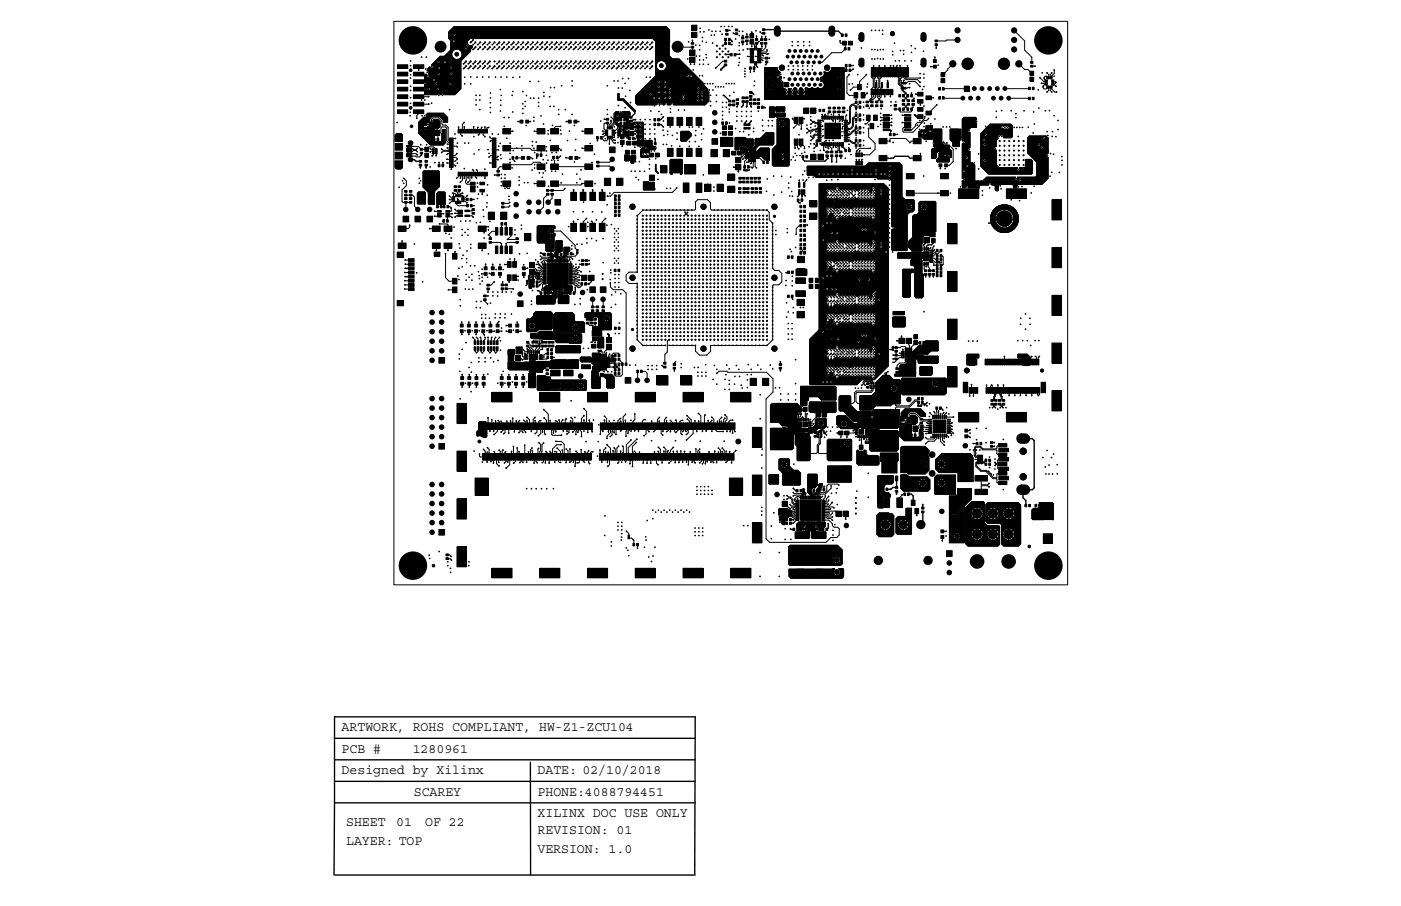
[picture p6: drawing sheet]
<svg xmlns="http://www.w3.org/2000/svg" width="432mm" height="279mm" viewBox="0 0 432 279" stroke-linecap="round" stroke-linejoin="round" font-family="sans-serif">
<defs><g id="words">
<g font-size="4.2">
<text x="105.3" y="225.5">ARTWORK, ROHS COMPLIANT, HW-Z1-ZCU104</text>
<text x="105.3" y="232.1">PCB #</text>
<text x="127.2" y="232.1">1280961</text>
<text x="105.3" y="238.7">Designed by Xilinx</text>
<text x="165.7" y="238.7">DATE: 02/10/2018</text>
<text x="127.6" y="245.4">SCAREY</text>
<text x="165.7" y="245.4">PHONE:4088794451</text>
<text x="165.7" y="252">XILINX DOC USE ONLY</text>
<text x="106.7" y="254.7">SHEET</text>
<text x="122.2" y="254.7">01</text>
<text x="131" y="254.7">OF 22</text>
<text x="165.7" y="257.2">REVISION: 01</text>
<text x="106.7" y="260.6">LAYER: TOP</text>
<text x="165.7" y="263.1">VERSION: 1.0</text>
</g>
</g></defs>
<g fill="none" stroke="#000" stroke-width=".42">
<path d="M143.6 19l-.7 .7M143.6 13.1l-.7 .7M144.4 13.8l-.8 .7M145.1 19l-.7 .7M145.1 14.5l-.7 .8M145.8 12.3l-.7 .8M146.6 19l-.8 .7M146.6 14.5l-.8 .8M148 19l-.7 .7M149.5 19l-.7 .7M149.5 13.1l-.7 .7M151 19l-.7 .7"/>
<path d="M151 14.5l-.7 .8M153.9 13.1l-.7 .7M155.4 19l-.7 .7M155.4 14.5l-.7 .8M158.3 13.1l-.7 .7M159.8 14.5l-.7 .8M161.3 19l-.7 .7M162.8 13.1l-.8 .7M164.3 14.5l-.8 .8M165.7 19l-.7 .7M167.2 13.1l-.7 .7M168.7 14.5l-.8 .8"/>
<path d="M170.1 19l-.7 .7M171.6 13.1l-.7 .7M173.1 14.5l-.8 .8M174.6 19l-.8 .7M176 13.1l-.7 .7M177.5 14.5l-.7 .8M179 19l-.8 .7M180.4 13.1l-.7 .7M181.9 14.5l-.7 .8M183.4 19l-.8 .7M184.9 13.1l-.8 .7M186.3 14.5l-.7 .8"/>
<path d="M187.8 19l-.7 .7M189.3 13.1l-.8 .7M190.8 14.5l-.8 .8M192.2 19l-.7 .7M193.7 19l-.7 .7M193.7 13.1l-.7 .7M195.2 14.5l-.8 .8M196.6 14.5l-.7 .8M198.1 19l-.7 .7M198.1 13.1l-.7 .7M199.6 19l-.8 .7M201.1 14.5l-.8 .8"/>
<path d="M201.1 19l-.8 .7M223.6 16.8l1.8 .1M228 16.7l-1.5 .2M235.4 9.1h3.7l.5 .5h18.8l1.2 1.2M130.5 39.6h1.4M131.2 39.6v.6M143.6 20.4l-.7 .8M145.1 20.4l-.7 .8M146.6 20.4l-.8 .8M149.5 20.4l-.7 .8M152.5 20.4l-.8 .8M153.9 20.4l-.7 .8"/>
<path d="M155.4 20.4l-.7 .8M159.8 20.4l-.7 .8M161.3 20.4l-.7 .8M165.7 20.4l-.7 .8M167.2 20.4l-.7 .8M171.6 20.4l-.7 .8M173.1 20.4l-.8 .8M177.5 20.4l-.7 .8M179 20.4l-.8 .8M183.4 20.4l-.8 .8M184.9 20.4l-.8 .8M189.3 20.4l-.8 .8"/>
<path d="M190.8 20.4l-.8 .8M192.5 36.2v.7h.7M193.2 38.1h-.7v.7M194.8 38.4v1h-1M195.2 20.4l-.8 .8M195.6 34.3v.7l-1.1 1.2M195.9 36.9h-.7l-.7 .5M196.6 20.4l-.7 .8M201.1 20.4l-.8 .8M203 38.4h.7l.8 .7M204.5 36l-.9 .9h-.6M223 29.4l1.9 1.8"/>
<path d="M224.9 32.4h1.2M227.3 31.9l-.2 1.1M229.1 31.3v1.2l-.5 .5M230.1 37.4l-.4 .4v.6M230.2 30.2h-.8M230.2 31.3l-.1 1.7M231.4 29.7v1M231.4 31.9l.2 1.1M231.4 30.7v.1M231.4 28.5h.3l.6 .6M231.6 37.4l-.8 .7v.3M233.8 31.8l-1.2 .1"/>
<path d="M234.9 33.1l.9 .2M236 23.4l1.3 2.3 1.2-2.3M237.3 28v-2.3l1.2 2.3M237.3 23.4v2.3h-1.3M238.5 25.7h-1.2l-1.3 2.3M239.9 38.1h2.5M240.2 39l.9-.9 .9 .9M240.2 37.2l.9 .9 .9-.9M241.1 36.9v2.4M257.5 23.4l1.2 2.3 1.3-2.3M257.5 25.7h1.2l1.3 2.3M260 25.7h-1.3l-1.2 2.3"/>
<path d="M260.8 20.2v1.5h-1.6l-.5 .5v5.8M126.6 49.2h1.1l.5 .6h1.4M133.1 41l-1.3 .1M133.8 42.3v.7h-.6M133.8 43v.7M136.5 50.1v1M176.8 58.6v2M179.7 58.6v2M182.7 58.6v2M185.6 58.6v2M191.8 43.9v1.3M192.7 41.1l-.9 .9"/>
<path d="M193.3 42.5l.7 .2M193.4 46.9v1M194.8 41.2l1.1 .1M195.2 42.7l.7 .1M195.7 44.2h1.8M199.8 46.9l.9 .9M199.8 57h1.1v1.2M200.8 44.3v.7M200.8 43.6v.7h-.6M201.8 42.8l.2 1.5M207.1 52.2h2.6M226.2 51.6h1.4v1.4"/>
<path d="M228.8 48.3l-1 .8M229 46.3l-.9 .9M236.6 49.3v.7M254.9 48v.6l.3 .2-.9 .9h-6.3l-.5-.5v-.9M256.4 48v1.9M259.8 45.4l.9 1M272.2 48.8h3.1l.6-.6h4l.6 .6h2.2M136 63v.7M136.9 63v.7M166.5 71.7v2.9M166.5 73.2h1.2M166.6 78.1l1.2 .4"/>
<path d="M168.8 71.2h1.2M169 78.5h.6M169.1 70.3l.9 .9M170 70v1.2M170.9 72.2l-.9-1v1.3M170.9 70.3l-1.8 1.9M171.2 78.5h.6M171.8 77.7v1.5M174.9 77.4v.8h-.7M176 78.2l.3 .2h.5M278.9 63.7h2.5M279.3 62.8l1.8 1.8"/>
<path d="M280.2 62.5v2.5M281.1 62.8l-1.8 1.8M283.7 63.7h2.4M284 62.8l1.8 1.8M284.9 62.5v2.5M285.6 70.8v1.1h-1.1M285.6 74.1l-.4 .4v.6l-.6 .6M285.8 62.8l-1.8 1.8M287.7 74.2l-.2 .9-.4 .4h-1.1l-.4 .4M287.7 71.4v1M124.9 82.8h1.9M124.9 85.3h1.9"/>
<path d="M163.1 99.6l1.8 1.9M163.8 88.2h.6M164 99.3v2.5M164.4 86.3v.7M164.9 99.6l-1.8 1.9M165.1 84.5l-1.1-.5 1.6 .6M165.7 89.6h.4l.7 .8M167.9 89.7v.7h.7M171 90.4h-.5v.5M172.2 90.2h.6M172.8 89.7v1.1M175.8 89.7v.7h-.7"/>
<path d="M177.3 88.6v1.4l-.4 .4M177.4 99.8v2.4M181.1 97.9v.6h.7M182.3 85.7v1.1l-.8 .8h-1M185.7 98h2.5M186 97.1l1.9 1.9M186.9 96.8v2.5M187.9 97.1l-1.9 1.9M286.5 84.6v.8M157.4 109.5v2.2M159.7 108.5h1l.3 .3v1M162.8 100.5h2.4"/>
<path d="M168 116.4h1.4M168 112.9h1.4M168.7 112.3v.6M168.7 116.4v.7M169.4 119h3.6M171.2 117.8v2.4M175.2 117.8v2.4M176.1 104.4h2.5M176.1 101h2.5M176.5 100.1l1.8 1.8M176.5 105.3l.9-.9 .9 .9M177 119h-3.6"/>
<path d="M177.4 103.1v2.5M177.8 119.1h2.4M178.1 118.2l1.8 1.8M178.3 100.1l-1.8 1.8M178.3 103.5l-.9 .9-.9-.9M179 117.9v2.4M179.9 118.2l-1.8 1.8M184.9 105.9v.9h1M189 110.8h.6M189.6 109.7l-.6 .3M272.4 115.9h1.1M274.4 119.8h2.4"/>
<path d="M274.7 118.9l1.8 1.8M275.6 118.6v2.5M276.5 118.9l-1.8 1.8M277.2 114.8h-.7v.6M277.9 103.7v1.4h-1.4M285.3 105.7h-.6v.7M287 118.4h2.5M288.3 117.1v1.3l-.9-.9M289.2 119.3l-.9-.9v1.2M289.2 117.5l-1.8 1.8M248.2 123.4v1h-.9M252.2 129.7l.9 .9 .9-.9"/>
<path d="M253.1 129.4v1.2h-1.3M254 131.5l-.9-.9v1.2M254.3 130.6h-1.2l-.9 .9M258.9 130.7h2.5M259.2 129.8l1.8 1.8M259.9 136.8h2.5M260.1 129.5v2.5M260.3 137.7l.9-.9 .9 .9M261 129.8l-1.8 1.8M261.2 135.6v2.4M262.1 135.9l-.9 .9-.9-.9M264.5 139.7h1.9"/>
<path d="M265.4 139.7v1M277.6 130.8h.7M278.8 132.2h1.4M279 130.8h-.7v.6M280.3 134.2h.6M280.9 133.5v1.4M297.8 134.6h.8l.4 .3M315.4 135.3h2.7l.6 .6v14.6l-.5 .5-2.9 .1v2.4l.9 .9v1.5M240.3 143.3h2.5M240.7 142.3l1.8 1.9M240.8 157.6h2.2M241.6 142v2.5"/>
<path d="M241.9 157.6v1.1M241.9 155.4l1.6 1.6M242.5 159.5v.7h-.7M242.5 142.3l-1.8 1.9M244.5 150.6l.8 .7h.4M246.9 151.3h.6M249.7 150.6v.7M253.1 150.3l-.3 .7M254.1 150l-.2 1M260.6 158.4v1.7M271.6 150.9h.6M272.2 150.2v1.4"/>
<path d="M273.3 153.2v1.8h-1.2M276.3 147.5v2.8h-1.2l-.5 .6h-1.2M276.3 151.5v.9M280 152.4h.9l.6 .5v2.2M282.6 157.6v1.4M283 148.9h2.8M283 143.1h2.8M283 141.7l2.8 2.8M283.4 147.9l2.1 2M284.4 147.5v2.8M284.4 141.7v2.8M284.4 157.9v3.4l-.6 .5"/>
<path d="M284.4 155.6v1.1M285.5 147.9l-2.1 2M285.8 141.7l-2.8 2.8M288.8 148.9h2.8M288.8 143.1h2.8M289.2 147.9l2.1 2M289.2 142.1l2.1 2M290.2 147.5v2.8M290.2 141.7v2.8M291.3 147.9l-2.1 2M291.3 142.1l-2.1 2M293.2 157.7h2.4"/>
<path d="M293.2 156.5l2.4 2.4M294.4 156.5v2.4M295.6 156.5l-2.4 2.4M299.2 158.4h3.9M299.7 156.9l2.9 2.9M301.2 156.4v3.9M302.6 156.9l-2.9 2.9M304.1 158.4h3.9M304.6 156.9l2.9 2.9M306 156.4v3.9M307.5 156.9l-2.9 2.9M308.9 158.4h4"/>
<path d="M309.5 156.9l2.8 2.9M310.9 156.4v3.9M312.3 156.9l-2.8 2.9M320.4 155.2v1.4M320.4 155.9h.7M241.8 161.4h.7M243.6 163.1l1.1 .2M245.9 162.6v.7h.6M248.8 163.3h-.6v.5M250.7 163.3h.5v.5M253.7 162.6v.7h-.7M255.3 161.5v1.3l-.5 .5"/>
<path d="M256.7 176.4h2.4M256.7 172.7h2.4M257 175.5l1.8 1.8M257 171.8l1.8 1.8M257.9 171.5v2.4M257.9 176.4v1.2M258.8 175.5l-1.8 1.8M258.8 171.8l-1.8 1.8M271.1 161.8h3.7M271.6 160.5l2.7 2.7M272.9 160v3.6M274.3 160.5l-2.7 2.7"/>
<path d="M277.1 160.5l2.6 2.7M278.4 160v3.6M279.7 160.5l-2.6 2.7M280.2 161.8h-3.6M293.8 165.4h2.4M294.1 166.3l.9-.9 .9 .9M295 164.2v2.4M295.9 164.5l-.9 .9-.9-.9M299.2 164.7h3.9M299.7 163.3l2.9 2.9M301.2 162.8v3.9M302.6 163.3l-2.9 2.9"/>
<path d="M304.1 164.7h3.9M304.6 163.3l2.9 2.9M306 162.8v3.9M307.5 163.3l-2.9 2.9M308.9 164.7h4M309.5 163.3l2.8 2.9M310.9 162.8v3.9M312.3 163.3l-2.8 2.9M103.1 234.3h111.2M103.1 227.7h111.2M163.5 235.1v34.8M103.1 247.6l-.1 22.3"/>
<path d="M103.1 247.6h111.2M103.1 247.6v-26.5h111.2l-.2 48.5M103.1 241h111.2M103.3 269.9h111"/>
</g>
<g fill="none" stroke="#000" stroke-width=".31">
<path d="M121.4 6.6h207.7v173.8h-207.7zM122.5 20h3.2v1.1h-3.2zM127.4 20h3.2v1.1h-3.2zM133.1 20a.54 .54 0 0 1 .4 .8 .54 .54 0 0 1-.9 .1l-.1-.2M133.1 20h8.9M133.2 19.9h8.8M133.3 19.8h8.7M133.3 19.7h8.7M133.4 19.6h1.5M133.5 19.5h1.3M133.6 19.5h1.1M133.7 19.4h1"/>
<path d="M133.8 19.3h.8M133.9 19.2h.7M133.9 19.1h.7M134 19h.6M134.1 18.9h.5M134.2 18.9h.5M134.3 18.8h.4M134.4 18.7h.5M134.5 18.6h2.4M134.5 18.5h7.8M134.6 18.4h7.8M134.7 18.4h5.8"/>
<path d="M134.8 18.3h5.4M134.9 18.2h5.2M135 18.1h4.9M135 18h4.8M135.1 17.9h4.6M135.2 17.8h4.4M135.3 17.8h4.3M135.4 19.6h6.6M135.4 17.7h4.1M135.4 18.7h1.4M135.5 17.6h3.9M135.5 19.5h1.4"/>
<path d="M135.5 18.8h1.2M135.6 17.5h3.8M135.6 19.5h1.2M135.6 18.9h1.1M135.6 19.4h1.1M135.6 17.4h3.7M135.7 19.3h1M135.7 19h1M135.7 19.2h1M135.7 19.1h1M137.1 17.3h2.2M137.2 17.2h2.1"/>
<path d="M137.3 17.1h1.9M137.4 17h1.8M137.4 19.5h4.6M137.4 18.6h4.8M137.5 16.9h1.7M137.5 19.5h4.5M137.5 18.7h4.7M137.5 16.8h1.7M137.6 19.4h4.4M137.6 18.8h4.5M137.6 16.7h1.6M137.7 19.3h4.3"/>
<path d="M137.7 18.9h4.3M137.7 19.2h4.3M137.7 19h4.3M137.7 19.1h4.3M137.7 16.7h1.5M137.8 16.6h1.4M137.9 16.5h1.3M138 16.4h1.3M138 16.3h1.3M138.1 16.2h1.2M138.2 16.2h1.1M138.3 16.1h1.1"/>
<path d="M138.3 11.8h7.5M138.3 11.7h68.1M138.3 11.6h68.1M138.3 11.5h68.1M138.3 11.4h68.1M138.3 11.3h68.1M138.3 11.2h1.5M138.3 11.2h1.4M138.3 11.1h1.4M138.3 11h1.3M138.3 10.9h1.3M138.3 10.8h1.3"/>
<path d="M138.3 10.7h1.3M138.3 10.6h1.3M138.3 10.5h1.3M138.3 10.4h1.4M138.3 10.3h1.5M138.3 10.2h68.1M138.3 10.1h68.1M138.3 10h68.1M138.3 9.9h68.1M138.3 11.9l.6 .6M138.3 9.8v2.1M138.4 11.9h6.4"/>
<path d="M138.4 9.8h68M138.4 16h1M138.5 12h6.2M138.5 9.7h67.9M138.5 15.9h1M138.5 12.1h6.2M138.6 9.6h67.8M138.6 15.8h.9M138.6 12.2h1.1M138.6 9.5h67.8M138.6 15.7h1M138.7 12.3h.9"/>
<path d="M138.7 9.5h67.7M138.7 15.6h1M138.8 12.3h.8M138.8 9.4h67.6M138.8 15.6h.9M138.9 12.4h.6M138.9 9.3h67.5M138.9 15.5h.9M138.9 12.5v2.9M138.9 15.4l-1.9 1.9M138.9 13.4h5.1M138.9 15.4h1.1"/>
<path d="M138.9 15.3h1.2M138.9 15.2h1.4M138.9 15.1h4.4M138.9 15h4.3M138.9 15h4.2M138.9 14.9h4.2M138.9 14.8h4.1M138.9 14.7h4.1M138.9 14.6h4.1M138.9 14.5h4.1M138.9 14.4h4.1M138.9 14.3h4.1"/>
<path d="M138.9 14.2h4.2M138.9 14.1h4.3M138.9 14h4.3M138.9 13.9h4.5M138.9 13.9h4.7M138.9 13.8h4.8M138.9 13.7h4.9M138.9 13.6h4.9M138.9 13.5h5M138.9 13.3h5.2M138.9 13.2h5.2M138.9 13.1h.8"/>
<path d="M138.9 13h.7M138.9 12.9h.7M138.9 12.8h.6M138.9 12.7h.6M138.9 12.6h.6M138.9 12.5h.6M139 9.2h67.3M139.1 9.1h67.1M139.1 9h67.1M139.2 9h66.9M139.3 8.9h66.7M139.3 17.3h-3.6l-2.6 2.7"/>
<path d="M139.4 8.8h66.5M139.5 8.7h66.3M139.6 8.6h66.1M139.7 8.5h66M139.7 8.4h65.9M139.8 8.4h65.7M139.9 8.3h65.5M140 8.2l-1.7 1.6M140.2 12.2h4.4M140.3 13.1h3.8M140.3 11.2h66.1M140.4 10.3h66"/>
<path d="M140.4 13h3.7M140.4 12.3h4.1M140.4 12.9h3.7M140.4 12.3h4M140.4 11.2h66M140.5 10.4h65.9M140.5 12.4h3.8M140.5 12.8h3.6M140.5 11.1h65.9M140.5 12.7h3.6M140.5 12.6h3.6M140.5 12.5h3.7"/>
<path d="M140.5 10.5h65.9M140.6 11h65.8M140.6 10.6h65.8M140.6 10.9h65.8M140.6 10.8h65.8M140.6 10.7h65.8M141.1 18.4h1.4M141.3 15.2h3.7M141.4 18.3h1.2M141.5 15.3h3.5M141.6 18.2h1.1M141.7 15.4h3.3"/>
<path d="M141.7 18.1h1M141.8 15.5h3.2M141.9 18h.9M141.9 15.6h3.1M141.9 17.9h1M142 15.6h3M142 17.8h1M142.1 15.7h2.9M142.1 17.8h1M142.1 15.8h2.9M142.2 17.7h1M142.2 15.9h2.7"/>
<path d="M142.2 17.6h1.1M142.2 16h2.7M142.3 17.5h1M142.3 16.1h2.5M142.3 17.4h1.1M142.3 16.2h2.4M142.3 17.3h1.2M142.4 17.3h1.2M142.4 16.2h2.2M142.4 17.2h1.3M142.4 16.3h2.1M142.4 17.1h1.4"/>
<path d="M142.4 16.4h2M142.4 16.5h2M142.4 17h1.4M142.4 16.6h1.9M142.5 16.7h1.6M142.5 16.7h1.7M142.5 16.9h1.4M142.5 16.8h1.5M143.5 13.9a.62 .62 0 0 0-.3 1.1 .62 .62 0 0 0 1-.4M143.5 13.9h.1M143.9 15.1h1.2M144 13.4l-.5 .5"/>
<path d="M144 15h1.2M144.1 15h1.1M144.2 14.9h1.1M144.2 14.8h1.2M144.3 14.7h1.2M144.3 14.6h.1M144.3 14.6h1.3M144.4 14.5h1.2M144.7 14.3h.9M144.7 14.2h.8M144.8 11.9l-.7 .7v.8M145 15.8l-3 3v8.5"/>
<path d="M145.4 14.1l.2 .1M145.4 14.1h-.6l-.3 .3M145.6 11.9h.5M145.6 14.2v.4M145.6 14.6l-.6 .6v.6M145.6 14.4h-1.1l-.2 .2M145.9 11.8h60.5M146.6 13.1l-.8 .7M148 14.5l-.7 .8M148 13.1l-.7 .7M149.5 14.5l-.7 .8M151 13.1l-.7 .7"/>
<path d="M152.5 14.5l-.8 .8M152.5 13.1l-.8 .7M153.9 14.5l-.7 .8M153.9 19l-.7 .7M155.4 13.1l-.7 .7M156.9 19l-.8 .7M156.9 14.5l-.8 .8M156.9 13.1l-.8 .7M158.3 19l-.7 .7M158.3 14.5l-.7 .8M159.8 19l-.7 .7M159.8 13.1l-.7 .7"/>
<path d="M161.3 14.5l-.7 .8M161.3 13.1l-.7 .7M162.8 19l-.8 .7M162.8 14.5l-.8 .8M164.3 19l-.8 .7M164.3 13.1l-.8 .7M165.7 14.5l-.7 .8M165.7 13.1l-.7 .7M167.2 19l-.7 .7M167.2 14.5l-.7 .8M168.7 19l-.8 .7M168.7 13.1l-.8 .7"/>
<path d="M170.1 14.5l-.7 .8M170.1 13.1l-.7 .7M171.6 19l-.7 .7M171.6 14.5l-.7 .8M173.1 13.1l-.8 .7M173.1 19l-.8 .7M174.6 14.5l-.8 .8M174.6 13.1l-.8 .7M176 19l-.7 .7M176 14.5l-.7 .8M177.5 19l-.7 .7M177.5 13.1l-.7 .7"/>
<path d="M179 14.5l-.8 .8M179 13.1l-.8 .7M180.4 19l-.7 .7M180.4 14.5l-.7 .8M181.9 13.1l-.7 .7M181.9 19l-.7 .7M183.4 14.5l-.8 .8M183.4 13.1l-.8 .7M184.9 19l-.8 .7M184.9 14.5l-.8 .8M186.3 19l-.7 .7M186.3 13.1l-.7 .7"/>
<path d="M187.8 14.5l-.7 .8M187.8 13.1l-.7 .7M189.3 19l-.8 .7M189.3 14.5l-.8 .8M190.8 19l-.8 .7M190.8 13.1l-.8 .7M192.2 14.5l-.7 .8M192.2 13.1l-.7 .7M193.7 14.5l-.7 .8M195.2 19l-.8 .7M195.2 13.1l-.8 .7M196.6 19l-.7 .7"/>
<path d="M196.6 13.1l-.7 .7M198.1 14.5l-.7 .8M199.6 14.5l-.8 .8M199.6 13.1l-.8 .7M201.1 13.1l-.8 .7M201.2 11.9l.9 .9M201.3 11.9h5.1M201.3 12h5.1M201.4 12.1h5M201.5 12.2h4.9M201.6 12.3h4.8M201.7 12.3h4.7"/>
<path d="M201.8 12.4h4.6M201.8 12.5h4.6M201.9 12.6h4.5M202 12.7h4.4M202.1 12.8h4.3M202.1 19.5h.4M202.1 19.4h.4M202.1 19.3h.5M202.1 19.2h.6M202.1 19.5h.3M202.1 19.1h.7M202.1 19h.7"/>
<path d="M202.1 18.9h.9M202.1 18.9h1M202.1 20h.2M202.1 19.9h.2M202.1 19.8h.2M202.1 19.7h.3M202.1 19.6h.3M202.1 18.8h1.2M202.1 18.7h1.5M202.1 18.6h7.6M202.1 18.5h7.5M202.1 18.4h7.4"/>
<path d="M202.1 18.4h7.3M202.1 18.3h7.3M202.1 18.2h7.2l7.4 7.4M202.1 18.1h5M202.1 18h5M202.1 17.9h4.9M202.1 17.8h4.8M202.1 12.8v10.6M202.1 17.8h4.7M202.1 17.7h4.6M202.1 17.6h4.5M202.1 17.5h4.4"/>
<path d="M202.1 17.4h4.4M202.1 17.3h4.3M202.1 17.3h4.2M202.1 17.2h4.1M202.1 17.1h4.1M202.1 17h4.1M202.1 16.9h4.1M202.1 16.8h4.1M202.1 16.7h4.1M202.1 16.6h4.1M202.1 16.5h4.1M202.1 16.4h4.1"/>
<path d="M202.1 16.3h4.1M202.1 16.2h4.1M202.1 16.1h4.1M202.1 16h4.1M202.1 15.9h4.1M202.1 15.8h4.1M202.1 15.7h4.1M202.1 15.6h4.1M202.1 15.5h4.1M202.1 15.4h4.1M202.1 15.3h4.1M202.1 15.2h4.1"/>
<path d="M202.1 15.1h4.1M202.1 15h4.1M202.1 14.9h4.1M202.1 14.8h4.1M202.1 14.7h4.1M202.1 14.6h4.1M202.1 14.5h4.1M202.1 14.4h4.1M202.1 14.3h4.1M202.1 14.2h4.1M202.1 14.1h4.1M202.1 14h4.1"/>
<path d="M202.1 13.9h4.1M202.1 13.8h4.1M202.1 13.7h4.1M202.1 13.6h4.1M202.1 13.5h4.1M202.1 13.4h4.1M202.1 13.3h4.1M202.1 13.2h4.1M202.1 13.1h4.1M202.1 13h4.2M202.1 12.9h4.3M204.1 18.7h5.7"/>
<path d="M204.4 18.8h5.5M204.6 18.9h5.4M204.7 18.9h5.3M204.9 19h5.2M205 19.1h5.2M205 19.2h5.3M205.1 19.3h5.3M205.2 19.4h5.3M205.2 19.5h5.3M205.3 19.5h5.3M205.3 19.6h5.4M205.4 19.7h5.4"/>
<path d="M205.4 8.2l1 1v3.7M205.4 19.8h5.5M205.4 19.9h5.6M205.4 20h5.7M206.2 17.2l1 1M206.2 13.1v4.1M206.4 12.9l-.2 .2M208.9 14.4l4.5 .1v1.7M212.7 15.4h1.5v1.6h-1.5zM212.7 17.6h1.5v1.6h-1.5zM212.9 19.9v-.9l.5-.6 .6 .6v.9M213.1 14.2h.7v.6h-.7z"/>
<path d="M213.1 13.1h.7v.6h-.7zM213.3 9.9h1.5v1.7h-1.5zM213.3 7.8h1.5v1.6h-1.5zM213.4 12.5v.9M223.2 19.7h.8v.6h-.8zM223.2 18.6h.8v.6h-.8zM223.3 13h.6v.8h-.6zM223.3 11.8h.6v.8h-.6zM223.6 18.9h-.9l-2.1 2.1M223.6 12.2v1.2l-.8 .7M223.7 10.3h.7v.5h-.7zM223.7 9.1h.7v.6h-.7z"/>
<path d="M224 10.6h.1M224 9.4h1M224.5 13h.6v.8h-.6zM224.5 11.8h.6v.8h-.6zM224.8 12.2h.4l.4 .4v.3M224.8 13.4l.3 .4h.5M225.1 16.5h.6v.8h-.6zM226 10.2l1 .2M226.3 16.5h.5v.8h-.5zM226.6 10.1h.8v.6h-.8zM226.6 9h.8v.5h-.8zM228.5 12.6h.8v.6h-.8z"/>
<path d="M228.5 11.5h.8v.5h-.8zM229.8 12.3h.8v.6h-.8zM229.8 11.2h.8v.5h-.8zM230.2 10.6v.9M230.2 12.6v1.1M230.4 15.1h1.4M230.4 17.4h1.4M231.1 10.5h1.2v1.2h-1.2zM231.1 12.3h1.2v1.3h-1.2zM231.2 19.2h1.1v.2h-1.1zM231.2 18.7h1.1v.2h-1.1zM231.2 18.2h1.1v.3h-1.1z"/>
<path d="M231.2 17.8h1.1v.2h-1.1zM231.2 17.3h1.1v.2h-1.1zM231.2 16.8h1.1v.3h-1.1zM231.2 16.4h1.1v.2h-1.1zM231.2 15.9h1.1v.3h-1.1zM231.2 15.5h1.1v.2h-1.1zM231.2 15h1.1v.2h-1.1zM231.7 14.4v-1.4a2.48 2.48 0 0 1 1 1.9M232.5 18.9h.3v1.1h-.3zM232.5 14.4h.3v1h-.3zM232.7 19.5l-.3 2.6M232.8 11.9h.8v.6h-.8z"/>
<path d="M232.8 13.1h.8v.5h-.8zM233 17.4h1M233 18.9h.2v1.1h-.2zM233 14.4h.2v1h-.2zM233.1 19.5v.9l.4 .3M233.2 13.4h.1M233.2 11.2v1M233.5 15h1v.2h-1zM233.5 15.5h1v.2h-1zM233.5 15.9h1v.3h-1zM233.5 16.4h1v.2h-1zM233.5 16.8h1v.3h-1z"/>
<path d="M233.5 17.3h1v.2h-1zM233.5 17.8h1v.2h-1zM233.5 18.2h1v.3h-1zM233.5 18.7h1v.2h-1zM233.5 19.2h1v.2h-1zM234 12.8l-.9 .6v1.5M234 17h1l.2 .2M234 18.4h.8l.3 .3M234 17.9h3.2M234 16.5h2l.3 .3 .4-.2M234.3 9.9l.4 .4h.7M234.4 13.1h.8v.5h-.8z"/>
<path d="M234.4 11.9h.8v.6h-.8zM234.8 13.4v1.5l-.8 .2M234.8 11.3v.9M235 10h.8v.6h-.8zM235 8.8h.8v.6h-.8zM235.6 13.1h.7v.5h-.7zM235.6 11.9h.7v.6h-.7zM235.9 18.8h.7v.6h-.7zM235.9 17.7h.7v.5h-.7zM236 13.4v1.3l-.9 .9h-1.1M236 11.3v.9M236.3 19.1v.6l-.3 .3"/>
<path d="M236.4 15.4l-.1 .6h-2.3M238.9 8.3a.89 .89 0 0 1 1-.2 .89 .89 0 0 1 .6 .8v1.4a.9 .9 0 0 1-.9 .9 .9 .9 0 0 1-.9-.9v-1.4zM239.2 8.5l.4-.1 .5 .3v1.6a.52 .52 0 0 1-.5 .5 .52 .52 0 0 1-.5-.5zM255.7 8.3a.89 .89 0 0 1 1-.2 .89 .89 0 0 1 .6 .8v1.4a.9 .9 0 0 1-.9 .9 .9 .9 0 0 1-.9-.9v-1.4zM256 8.5l.4-.1 .5 .3v1.6a.52 .52 0 0 1-.5 .5 .52 .52 0 0 1-.5-.5zM259 12.6l.1 .7h1.2l.2 .2v1.6l-1.2 1.2h-2.9l-3 2.9h-.8M259.3 10.5h.6v.7h-.6zM259.7 12.7h1.2v1.2h-1.2zM260.2 14.7h.6v.7h-.6zM260.5 10.5h.6v.7h-.6zM260.5 19.9h.6v.7h-.6zM261.4 14.7h.5v.7h-.5z"/>
<path d="M261.5 12.7h1.3v1.2h-1.3zM261.7 19.9h.5v.7h-.5zM264.9 18.1a.79 .79 0 0 1 .9-.1 .79 .79 0 0 1 .5 .7v1.2a.79 .79 0 0 1-.8 .8 .79 .79 0 0 1-.8-.8v-1.2zM264.9 10.3a.79 .79 0 0 1 .9-.2 .79 .79 0 0 1 .5 .7v1.2a.79 .79 0 0 1-.8 .8 .79 .79 0 0 1-.8-.8v-1.2zM265.2 18.5l.3-.1 .4 .3v1.2l-.4 .3-.3-.3zM265.2 10.7l.3-.2 .4 .3v1.2l-.4 .4-.3-.4zM284.1 18.1a.79 .79 0 0 1 .8-.1 .79 .79 0 0 1 .5 .7v1.2a.79 .79 0 0 1-.8 .8 .79 .79 0 0 1-.8-.8v-1.2zM284.1 10.3a.79 .79 0 0 1 .8-.2 .79 .79 0 0 1 .5 .7v1.2a.79 .79 0 0 1-.8 .8 .79 .79 0 0 1-.8-.8v-1.2zM284.4 18.5l.2-.1 .4 .3v1.2l-.4 .3-.3-.3zM284.4 10.7l.2-.2 .4 .3v1.2l-.4 .4-.3-.4zM287.7 18.4h.9v.9h-.9zM288.1 17.7v1.1"/>
<path d="M288.2 12.3h.7v.6h-.7zM288.2 13.5h.7v.6h-.7zM288.6 13.8v1M293.7 19.7l-3.1 3.4M295.1 12.3l-6.5 .3M312.6 9.4l3.2 3.2v2.9l2.2 2.1v1.7M314 19.7l1.8 1.7h1l1.2 1.2M317.6 19h.8v.5h-.8zM122.5 33.9h3.2v1.1h-3.2zM122.5 31.5h3.2v1.2h-3.2zM122.5 29.2h3.2v1.2h-3.2zM122.5 26.9h3.2v1.2h-3.2z"/>
<path d="M122.5 24.6h3.2v1.2h-3.2zM122.5 22.3h3.2v1.1h-3.2zM127.4 33.9h3.2v1.1h-3.2zM127.4 31.5h3.2v1.2h-3.2zM127.4 29.2h3.2v1.2h-3.2zM127.4 26.9h3.2v1.2h-3.2zM127.4 24.6h3.2v1.2h-3.2zM127.4 22.3h3.2v1.1h-3.2zM129 25.2h1.6l.5 .4M129 22.9h2.4l.5 .5M129 21.4l.1 .1M129 29.8h3.2"/>
<path d="M129 27.5h3.2M129 32.1h3.2M129 34.5v.6l-.5 .5v.9M129 20.6l.1 1M129.1 39.9h1.5M129.1 39.8h1.5M129.1 39.7h1.5M129.1 39.6h1.5M129.1 39.5h1.5M129.1 37.7v3.4M129.1 39.4h1.5M129.1 39.3h1.5"/>
<path d="M129.1 39.2h1.5M129.1 39.1h1.5M129.1 39h1.5M129.1 38.9h1.5M129.1 38.8h1.5M129.1 38.7h1.5M129.1 38.6h1.5M129.1 38.5h1.5M129.1 38.4h1.5M129.1 38.3h1.5M129.1 38.2h1.5M129.1 38.1h1.5"/>
<path d="M129.1 38h1.5M129.1 37.9h1.5M129.1 37.8h2.9M129.1 37.7h2.9M129.2 37.6h2.8M129.3 37.5h2.7M129.3 37.4h2.7M129.5 37.2h2.9M129.6 37.1h2.8M129.7 37.1h2.7M129.8 37h2.6M129.9 36.9h2.5"/>
<path d="M129.9 36.8h2.5M130 36.7h2.4M130.1 36.6h2.3M130.2 36.6h2.3M130.3 36.5h2.2M130.4 36.4h2.2M130.5 36.3h2.2M130.5 36.2h.2M130.6 37.8v2.4M130.8 28.9h9.7M130.8 26.6h11.2M130.8 28.6h10"/>
<path d="M130.8 28.5h10.1M130.8 28.4h10.2M130.8 26.5h11.2M130.8 26.4h7.8M130.8 26.3h7.7M130.8 28.8h9.8M130.8 28.7h9.9M130.8 26.2h3.4M130.8 38.1h.8v.6h-.8zM130.8 39.3h.8v.6h-.8zM130.8 26.2v.4h11.2M130.8 23.9h.8"/>
<path d="M130.8 23.9h11.2M130.8 24.2h2.8M130.8 24.1h11.2M130.8 24h11.2M130.9 26.1h3.2M130.9 29.1h4M130.9 29h4M130.9 27.2h.9M130.9 27.1h1M130.9 27h1.2M130.9 26.9h11.1M130.9 26.8h11.1"/>
<path d="M130.9 26.7h11.1M130.9 27.9h.9M130.9 28.3h10.2M130.9 28.2h10.3M130.9 28.1h10.4M130.9 28h1.1M130.9 25h.1a.53 .53 0 0 1 .6 .6 .53 .53 0 0 1-.7 .5M130.9 28.9v.3h3.9l.5-.3 .4 .3M130.9 26.6v.6h.8a.52 .52 0 0 1 .8-.1 .52 .52 0 0 1 0 .8 .52 .52 0 0 1-.8-.1M130.9 24.3v.7M130.9 25h2.4M130.9 24.9h2.4"/>
<path d="M130.9 24.8h2.4M130.9 23.7h.5M130.9 23.6h.5M130.9 23.5h.5M130.9 23.4h.4M130.9 24.7h2.4M130.9 24.6h2.4M130.9 24.5h2.4M130.9 23.3h.4M130.9 24.4h2.4M130.9 24.4h2.5M130.9 26.1v.1"/>
<path d="M130.9 25h2.5M131.2 38.4h1.8v-1.6l.4-.5h1.8l1 1.1v.8l.3 .4h.9l.7 .7v3.8l.3 .2h.7M131.3 36.2h1.5M131.3 26.1h2.7M131.3 25.1h2.2M131.3 35.4l.1 .1a.52 .52 0 0 1-.1 .7 .52 .52 0 0 1-.7-.1l-1.5 1.6M131.4 23.3h-.1M131.4 23.3l-.5-.1v.5M131.4 35.4l.4-.5h4.8l1.4 1.3v1.5l-1.3-.1M131.4 36.1h1.5M131.4 35.4h5.7M131.4 36h1.6"/>
<path d="M131.4 35.5h5.8M131.4 25.2h2.2M131.4 26h2.6M131.5 36h1.6M131.5 35.5h5.8M131.5 35.3h5.5M131.5 25.9h2.4M131.5 35.9h1.6M131.5 35.8h6M131.5 35.7h5.9M131.5 35.6h5.9M131.5 25.3h2.7"/>
<path d="M131.5 23.8l-.7-.1v.6h2.7M131.6 25.8h2.3M131.6 35.2h5.3M131.6 25.4h2.5M131.6 25.7h2.3M131.6 25.5h2.4M131.6 25.6h2.3M131.6 35.1h5.2M131.7 21.7h10.3M131.7 21.8l.5 .3-.2 .6M131.7 21.8h10.3M131.7 35h5.1"/>
<path d="M131.7 27.8h-.8v.6M131.8 21.2l-.2 .4M131.8 21.6h10.2M131.8 21.5h3.2M131.8 21.2v.1M131.8 34.9h4.9M131.8 21.4h3.1M131.8 21.3h3M131.8 21.2h2.9M131.9 39.9h1.9M131.9 39.8h1.9M131.9 39.7h3"/>
<path d="M131.9 39.6h3.1M131.9 39.5h3.2M131.9 39.4h.1M131.9 39.3h.1M131.9 39.2h.1M131.9 39.1h.1M131.9 39h.1M131.9 21.1h.9M132 37.3l-.1 .5M132 39.5l-.1-.6v1.3M132 21.1h.7M132 21.9h10"/>
<path d="M132 22.8h2.7M132.1 22.7l-.1 .1a.54 .54 0 0 1 .4 .6 .54 .54 0 0 1-.6 .4 .54 .54 0 0 1-.5-.5M132.1 21h.5M132.1 22.8h2.6M132.1 22h9.9M132.1 23.9h9.9M132.1 22.9h2.6M132.1 22.7h2.6M132.2 22.1h9.8M132.2 20.9h.4M132.2 22.2h9.8M132.2 22.6h2.5"/>
<path d="M132.2 23.8h9.8M132.2 22.5h2.5M132.2 27h2.6M132.2 20.8h.3M132.2 23h2.5M132.2 22.4h2.6M132.2 22.3h2.8M132.2 22.2h6.6M132.3 37.6h1.3v1.6h-1.3zM132.3 23.7h9.7M132.3 23.1h2.4M132.3 20.7h.2"/>
<path d="M132.4 28h2.3M132.4 23.6h9.6M132.4 23.2h2.4M132.4 23.5h9.6M132.4 23.3h2.5M132.4 23.4h9.6M132.4 23.3h9.6M132.5 27.1h2.1M132.5 27.9h2.1M132.5 20.7l-.7 .5M132.6 27.2h1.9M132.6 27.8h1.9"/>
<path d="M132.6 27.7h1.8M132.6 27.2h1.8M132.7 27.7h1.7M132.7 27.3h1.7M132.7 27.6h1.7M132.7 27.5h1.7M132.7 27.4h1.7M133.1 20.1h8.9M133.2 35.8l-.8 .8v.7h-3M133.2 21.1h1.5M133.3 20.2h8.7M133.4 21.1h1.3"/>
<path d="M133.4 20.3h5.6M133.5 21h1.2M133.5 20.4h5.2M133.5 37.2h1.8M133.5 37.1h1.7M133.5 20.9h1.2M133.5 20.5h5.1M133.6 20.6h1.4M133.6 20.8h1.2M133.6 20.6h1.3M133.6 20.7h1.2M133.8 39.7v2.7h-3.4"/>
<path d="M133.9 24.2h8.1M134 37.3v2.2M134 39.4h1.2M134 39.3h1.3M134 39.3h1.4M134 39.2h1.4M134 39.1h1.5M134 37.4h1.5M134 39h1.6M134 38.9h1.6M134 38.8h1.6M134 38.7h1.6"/>
<path d="M134 38.6h1.6M134 38.5h1.6M134 38.4h1.6M134 38.3h1.6M134 38.2h1.6M134 38.1h1.6M134 38h1.6M134 37.9h1.6M134 37.8h1.6M134 37.7h1.6M134 37.6h1.6M134 37.5h1.6"/>
<path d="M134 25.2h8M134.1 25.1h7.9M134.1 24.3h7.9M134.1 37.6h1.4v1.6h-1.4zM134.2 24.4h7.8M134.2 25h7.8M134.3 25h7.7M134.3 24.4h7.7M134.3 24.9h7.7M134.3 24.5h7.7M134.3 24.8h7.7M134.3 24.7h7.7"/>
<path d="M134.3 24.6h7.7M134.7 26.2h3.7M134.7 25.3h7.3M134.8 26.1h3.6M134.8 25.4h3.9M134.9 26.1h3.4M134.9 25.5h3.6M134.9 26h3.4M134.9 25.5h3.5M135 25.9h3.3M135 27h7M135 25.8h3.3"/>
<path d="M135 25.7h3.3M135 25.6h3.4M135.1 37h-1.6v.3h1.9M135.1 28h6.3M135.1 37.1h-1.6l.1-.2h1.4l.6 .6M135.2 27.1h6.8M135.2 27.9h6.3M135.3 27.2h6.7M135.3 27.8h6.3M135.4 27.7h6.2M135.4 27.2h6.6M135.4 27.3h6.6"/>
<path d="M135.4 27.7h6.3M135.4 35.8l1.3 1.4M135.4 22.3h3.3M135.4 27.6h6.4M135.4 27.5h6.5M135.4 27.4h6.6M135.5 28.9h.7M135.5 35.9h2.1M135.5 23.3h6.5M135.5 20.6h3.1M135.5 21.5h6.5M135.5 22.4h3.1"/>
<path d="M135.6 36h2.1M135.6 39l-.8 .7M135.6 37.5v1.5M135.6 23.2h3.2M135.6 29h.5M135.6 21.4h6.4M135.6 20.6h2.9M135.6 22.5h3M135.6 36h2.2M135.6 23.1h3.1M135.7 22.6h2.9M135.7 20.7h2.8"/>
<path d="M135.7 23h2.9M135.7 29.1h.3M135.7 21.3h3.1M135.7 22.9h2.9M135.7 22.7h2.9M135.7 20.8h2.8M135.7 36.1h2.2M135.7 22.8h2.9M135.7 21.2h3M135.8 20.9h2.7M135.8 21.1h2.8M135.8 21h2.7"/>
<path d="M135.8 36.2h2.1M135.9 36.3h2.1M136 36.4h2M136.1 36.5h1.9M136.1 36.6h1.9M136.2 36.6h1.8M136.3 36.7h1.7M136.4 36.8h1.6M136.5 36.9h1.5M136.6 37h1.4M136.6 28.9h3.9M136.7 37.1h1.3"/>
<path d="M136.7 37.2v.4M136.7 37.3h1.3M136.7 37.2h1.3M136.7 37.4h1.3M136.7 37.6h1.3M136.7 37.5h1.3M136.8 29h3.6M136.8 29.1h3.5M136.9 29.2l-.5-.3-.7 .3M136.9 29.2h3.3M138.9 25.4h3.1M139 26.4h3"/>
<path d="M139.1 20.3h2.9M139.1 25.5h2.9M139.2 26.3h2.8M139.2 21.3h2.8M139.2 25.5h2.8M139.3 26.2h2.7M139.3 25.6h2.7M139.3 26.1h2.7M139.3 20.4h2.7M139.3 25.7h2.7M139.3 23.2h2.7M139.3 25.8h2.7"/>
<path d="M139.3 22.2h2.7M139.4 26h2.6M139.4 25.9h2.6M139.4 21.2h2.6M139.4 20.5h2.6M139.4 23.1h2.6M139.4 21.1h2.6M139.4 22.3h2.6M139.5 20.6h2.5M139.5 21.1h2.5M139.5 23h2.5M139.5 21h2.5"/>
<path d="M139.5 22.4h2.5M139.6 20.9h2.4M139.6 20.8h2.4M139.6 20.7h2.4M139.6 22.9h2.4M139.6 22.5h2.4M139.6 22.8h2.4M139.6 22.6h2.4M139.6 22.7h2.4M141.1 28.3l-10.3 .1v.5h4.3M141.2 39.9h.3v1.1h-.3zM141.4 39.2v1.3"/>
<path d="M141.8 39.9h.3v1.1h-.3zM142 27.3l-1.8 1.9M142 21.7l-10.3 .1M142.3 39.9h.4v1.1h-.4zM142.9 39.9h.4v1.1h-.4zM143.1 37.8l-.6 .6v2.1M143.1 39.2v1.3M143.5 39.9h.3v1.1h-.3zM144.1 39.9h.3v1.1h-.3zM144.7 39.9h.3v1.1h-.3zM145.2 39.9h.4v1.1h-.4zM145.8 39.9h.4v1.1h-.4z"/>
<path d="M146 39.1v1.4M146.4 39.9h.3v1.1h-.3zM147 39.9h.3v1.1h-.3zM147.3 39.3l-.1 1.2M147.6 39.9h.3v1.1h-.3zM148 20.4l-.7 .8M148.1 39.9h.4v1.1h-.4zM148.5 39.3l-.2 .2v1M148.7 39.9h.4v1.1h-.4zM149.3 39.9h.3v1.1h-.3zM149.5 39.2v1.3M149.9 39.9h.3v1.1h-.3z"/>
<path d="M150.6 39.3l-.5 .2v1M151 20.4l-.7 .8M155 39.7h2.4v1.6h-2.4zM156.9 20.4l-.8 .8M158.3 20.4l-.7 .8M159.7 37.5h1M160.3 37h.9v1h-.9zM162 37h.9v1h-.9zM162.5 37.5h1M162.8 20.4l-.8 .8M164.3 20.4l-.8 .8M165.5 39.7h2.5v1.6h-2.5z"/>
<path d="M168.7 20.4l-.8 .8M169.7 39.7h2.4v1.6h-2.4zM170.1 20.4l-.7 .8M172.8 39h-1.5l-.4 .4v1.1M174.6 20.4l-.8 .8M174.6 37.5h1M175.2 37h.9v1h-.9zM176 20.4l-.7 .8M176.9 37h.9v1h-.9zM177.4 37.5h1M180.2 39.7h2.5v1.6h-2.5zM180.4 20.4l-.7 .8"/>
<path d="M181.9 20.4l-.7 .8M186.3 36.8h.9M186.3 20.4l-.7 .8M186.9 37.7h.7v.5h-.7zM186.9 36.5h.7v.6h-.7zM187.2 39.1l.2 .1-.1 .6zM187.3 39.5l-.1-1.5h-.8l-.3 .2v1.5l.5 .5h.4M187.7 39.1l.2 .1-.2 .6zM187.8 20.4l-.7 .8M188.1 39.1l.2 .1-.1 .6zM188.3 37.4h.1M188.3 37.2v.8l-.6 .5v1"/>
<path d="M188.4 36.2l.6 .6v1.2l-.8 .8v.7M188.6 39.1l.2 .1-.1 .6zM189.3 36.7h.1M189.3 36.6h1.5M189.3 36.5h1.5M189.3 36.4h1.5M189.3 36.3h4.5M189.3 36.2h.8M189.3 36h.6M189.3 36h.5M189.3 35.9h.5M189.3 35.8h.5"/>
<path d="M189.3 35.7h.5M189.3 35.6h.5M189.3 35.5h.5M189.3 35.5h.6M189.3 35.4h.7M189.3 35.3h.8M189.3 35.2h4.9M189.3 35.1h4.9M189.3 35h1.7M189.3 36.1h.6M189.3 37.5h.4M189.3 37.3h.6"/>
<path d="M189.3 36.9h1.5M189.3 36.8h1.5M189.3 36.7h1.5M189.3 37.2h.7M189.3 37.1h1.5M189.3 37h1.5M189.4 34.9h1.5M189.5 34.9h1.3M189.5 34.8h1.3M189.6 34.7h1.1M189.6 37.6l-.1 .1M189.7 34.6h1"/>
<path d="M189.8 38.2h1M189.8 34.5h.9M189.8 37.4l-.4 .3M189.8 38.3h1M189.8 37.4h-.5M189.9 37.4h-.1M189.9 38.2h.1M189.9 38.4h.9M190 38.5h.8M190.1 38.6h.7M190.2 38.7h.6M190.2 38.8h3.7"/>
<path d="M190.3 37.7h-.4l-1.2 1.2v.6M190.3 38.8h3.6M190.4 38.9a.52 .52 0 0 1 .6 .5 .52 .52 0 0 1-.5 .5M190.4 38.9h.1M190.5 39.4l-.8 .8h-.7M190.5 38.2h.3M190.5 37.2h.3M190.6 35.3h3.6M190.6 38.9h3.3M190.6 38.1l-.8 .2 .6 .6M190.6 36.2h3.2M190.6 38.1h.2"/>
<path d="M190.6 39.9h.7M190.6 38.1h.1M190.7 37.3h.1M190.7 34.5l-.8-.1-.6 .6v2.7h.2M190.7 35.4h3.5M190.7 34.5a.51 .51 0 0 0 .5 .6 .51 .51 0 0 0 .5-.6M190.7 36.1h3.1M190.8 37.2l-1 .2M190.8 36.3v.9M190.8 36h3M190.8 35.5h3.4M190.8 38.1v.7"/>
<path d="M190.8 39.9h.4M190.8 39h.8M190.8 35.9h3M190.9 35.8h2.9M190.9 35.7h2.9M190.9 39.8h.3M190.9 39.1h.5M190.9 39.7h.3M190.9 39.2h.4M191 39.6h.1M191 39.3h.2M191 39.4h.1"/>
<path d="M191 39.5h.1M191.1 36.6h.5v.7h-.5zM191.1 37.7h.5v.8h-.5zM191.4 40v.1M191.4 40a.52 .52 0 0 1-.2-.8 .52 .52 0 0 1 .8 0 .52 .52 0 0 1-.1 .8M191.5 35h2.7M191.6 34.9h2.6M191.7 34.9h2.5M191.7 34.8h2.5M191.7 39h2.2M191.7 34.7h2.4M191.8 34.6h2.2"/>
<path d="M191.8 34.4h2.1l.3 .3M191.8 34.4l2.2 .1M191.9 40v.1M192 39.1h1.9M192 39.9h.8M192 39.2h1.9M192.1 39.9h.7M192.1 39.3h1.8M192.1 39.8h.7M192.2 39.3h1.7M192.2 39.4h1.7M192.2 39.7h.7"/>
<path d="M192.2 39.6h.8M192.2 39.5h.9M192.2 20.4l-.7 .8M192.2 36.6h.6v.7h-.6zM192.2 37.7h.6v.8h-.6zM193.1 38.7h.8M193.1 38.6h.8M193.1 38.5h.8M193.1 38.4h2.3M193.1 38.3h2.3M193.1 38.2h2.3M193.1 38.2h2.4"/>
<path d="M193.1 38.1h2.4M193.1 38h1.1M193.1 37.9h.7M193.1 37.8h.7M193.1 37.7h.7M193.1 37.7h.6M193.1 37.6h.6M193.1 37.5h.6M193.1 37.4h.6M193.1 36.9h.6M193.1 36.8h.6M193.1 36.7h.6"/>
<path d="M193.1 36.6h.6M193.1 36.5h.6M193.1 36.4h.6M193.1 36.3v2.5M193.1 37.3h.6M193.1 37.2h.6M193.1 37.1h.6M193.1 37h.6M193.3 39l.4 .4M193.4 39.5h.5M193.6 39.6h.3M193.7 39.7h.2"/>
<path d="M193.7 39.7a.54 .54 0 0 0-.8 .1 .54 .54 0 0 0 .2 .8 .54 .54 0 0 0 .7-.3v.1M193.7 20.4l-.7 .8M193.7 37.7h.1M193.7 36.3v1.4M193.8 35.6v.7M193.8 37.7v.3M193.8 36.3h-.1M193.8 39.6l-.1 .1M193.9 38.5v1.2M194 38h.1M194.1 35.9h.7v.6h-.7zM194.1 37.1h.7v.5h-.7z"/>
<path d="M194.2 38h.1M194.2 38.8h1.1v1.2h-1.1zM194.2 34.7v.9h-3.4M194.2 37.9l.2 .1M195.1 38h.1M195.1 38l.3-.3h2.6l.3 .3M195.1 38h-.1M195.2 37.9h.5M195.2 37.8h2.9M195.3 38.4a.54 .54 0 0 1 .7-.5 .54 .54 0 0 1 .2 .9l-.5 .1M195.3 37.7h2.8M195.6 38h-1.1"/>
<path d="M195.6 39.3h2.7M195.6 39.2h2.7M195.6 39.1h2.7M195.6 39.3h.1M195.7 39.3h.1M195.7 38.9h.2M195.7 39.3a.52 .52 0 0 1 .7 .5 .52 .52 0 0 1-.7 .5M195.9 29.7h7.1M195.9 30.5h5.2M195.9 30.4h5.2M195.9 30.3h5.1M195.9 30.2h5.1"/>
<path d="M195.9 30.1h5.1M195.9 30h5.2M195.9 29.9h5.3M195.9 29.8h5.4M195.9 30.8h14.4M195.9 30.7h5.4M195.9 30.6h5.3M195.9 31.1h18.8M195.9 31h18.8M195.9 30.9h14.5M195.9 31.1h18.9M195.9 31.6h6.7"/>
<path d="M195.9 31.5h22.3M195.9 31.4h19.1M195.9 31.3h19M195.9 31.2h18.9M195.9 31.7l.6 .7 4.7-.1 .5-.2 .5 .2a.52 .52 0 0 1 .4-.8 .52 .52 0 0 1 .6 .7M195.9 31.6h6.5M195.9 29.6v2.1M195.9 31.7h6.4M195.9 29.6h4.5M196 31.8h6.2M196 29.5h4.2M196 38.9h1.3"/>
<path d="M196 39.3h1.3M196 31.9h6.2M196.1 29.4h4M196.1 37.9h1.1M196.1 32h6.1M196.2 29.4h3.8M196.2 39.4h.9M196.2 38.8h.9M196.2 32.1h6M196.2 29.3h3.8M196.3 38h.7M196.3 32.2h5.2"/>
<path d="M196.3 29.2h3.7M196.3 39.5h.7M196.3 38.8h.7M196.3 38.1h.7M196.4 39.6h.5M196.4 38.7h.5M196.4 32.2h5M196.4 29.1h3.6M196.4 38.6h.5M196.4 38.2h.5M196.4 39.7h.5M196.4 39.9h.5"/>
<path d="M196.4 39.8h.5M196.4 38.5h.5M196.4 38.4h.5M196.4 38.3h.5M196.5 32.3h4.8M196.5 29h3.5M196.6 28.9h3.4M196.7 28.9h3.3M196.7 28.8h3.4M196.8 28.7h3.4M196.9 28.6h3.4M197 28.5h5.6"/>
<path d="M197.1 28.4h5.5M197.2 28.3h5.4M197.3 28.3h5.3M197.3 28.2h5.3M197.4 28.1h5.3M197.4 38.9h.9M197.5 39.3h.8M197.5 28h5.3M197.6 27.9h5.2M197.6 37.9h.6M197.7 27.8h5.4M197.7 38.8h.6"/>
<path d="M197.7 39.4h.6M197.7 38h.6M197.8 27.7h8.2M197.8 39.5h.5M197.8 38.8h.5M197.8 38.1h.5M197.8 39.6h.5M197.8 38.7h.5M197.9 38.2h.4M197.9 39.7h.4M197.9 38.6h.4M197.9 39.9h.4"/>
<path d="M197.9 39.8h.4M197.9 38.5h.4M197.9 38.3h.4M197.9 27.6h8M197.9 38.4h.4M198 27.5h7.9M198.1 27.4h7.8M198.1 20.4l-.7 .8M198.2 27.3h7.7M198.3 27.2h4.5M198.3 39h-2.7v.3M198.3 38v6.9"/>
<path d="M198.4 27.2h4.2M198.4 27.1h4.2M198.5 27h4M198.6 26.9h3.9M198.7 26.8h3.8M198.8 26.7h3.7M198.9 26.6h3.6M199 26.5h3.6M199.1 26.4h3.5M199.2 26.3h3.5M199.3 26.2h17.6M199.4 26.1h17.4"/>
<path d="M199.5 26.1h17.2M199.5 26h17.2M199.6 20.4l-.8 .8M199.6 25.9h17.1M199.7 25.8h3.1M199.8 25.7h2.9M199.9 25.6h2.7M200 25.5h2.5M200.1 25.4h2.4M200.2 25.3h2.3M200.3 25.2h2.2M200.4 25.1h2.1"/>
<path d="M200.5 25h2M200.6 25h2M200.6 29.6h5.6M200.6 24.9h2.1M200.7 28.6h2M200.7 24.8h2.2M200.8 29.5h9.3M200.8 24.7h15M200.8 28.7h1.9M200.9 29.4h9.2M200.9 24.6h14.8M200.9 28.8h1.9"/>
<path d="M201 29.4h9.1M201 28.9h1.9M201 24.5h14.6M201 29.3h9.2M201 28.9h5M201 29.2h9.2M201 29.1h9.4M201 29h5.2M201.1 24.4h14.4M201.2 24.3h14.2M201.3 24.2h14M201.4 24.1h13.8"/>
<path d="M201.5 24h13.6M201.5 38h.6v.8h-.6zM201.5 36.6h.6v.7h-.6zM201.6 23.9h13.4M201.7 23.9h10M201.7 23.8h9.9M201.8 30.7h1.2M201.8 32.2h.4M201.8 29.8h1M201.8 23.7h9.7M201.9 23.6h9.6M201.9 30.6h.9"/>
<path d="M202 29.9h.7M202 30.5h.7M202 32.2h.2M202 23.5h9.5M202 30h.7M202.1 30.5h.6M202.1 30h.5M202.1 30.4h.5M202.1 30.1h.5M202.1 32.3h.1M202.1 23.4h9.4M202.1 30.3h.5"/>
<path d="M202.1 30.2h.5M202.1 20.5h.1M202.1 20.4h.1M202.1 20.3h.1M202.1 20.2h.1M202.1 20.1h.1M202.1 20h.1M202.1 23.4l-6.2 6.2M202.1 22.2h11.2M202.1 22.1h11.1M202.1 22h11M202.1 21.9h1.6"/>
<path d="M202.1 20.6h.1M202.1 21.8h1.2M202.1 21.7h1M202.1 21.7h.9M202.1 21.6h.8M202.1 21.5h.7M202.1 21.4h.6M202.1 21.3h.5M202.1 21.2h.4M202.1 21.1h.4M202.1 21.1h.3M202.1 21h.3"/>
<path d="M202.1 20.9h.3M202.1 20.8h.2M202.1 20.7h.2M202.1 20.6h.2M202.1 23h9.5M202.1 22.9h9.6M202.1 22.8h11.8M202.1 23.3h9.4M202.1 23.1h9.4M202.1 22.8h11.7M202.1 22.7h11.7M202.1 22.6h11.6"/>
<path d="M202.1 22.5h11.5M202.1 22.4h11.4M202.1 22.3h11.3M202.1 23.2h9.4M202.7 38h.6v.8h-.6zM202.7 36.6h.6v.7h-.6zM202.8 31.6h1M203 31.6h.6M203.1 31.7h.4M203.1 24.8h1.7M203.2 31.8h.2M203.2 25.8h1.5"/>
<path d="M203.2 31.9h.2M203.2 32.2l.1 .1M203.2 32.3h.2M203.2 32.2h.2M203.2 32h.2M203.2 32.2h.1M203.2 27.8h1.6M203.2 27.2h1.5M203.2 32.1h.1M203.3 30.7h1.5M203.3 26.3h1.4M203.3 32.4h.1"/>
<path d="M203.3 24.9h1.3M203.3 29.7h1.4M203.3 28.9h1.4M203.3 32.2v.1M203.3 25.7h1.3M203.4 27.2h1.2M203.4 26.4h1.1M203.4 32.2a.51 .51 0 0 1 .5-.7 .51 .51 0 0 1 .4 .7M203.4 25h1.1M203.4 25.6h1.1M203.4 27.1h1.1M203.4 26.5h1.1"/>
<path d="M203.5 30.6h1.1M203.5 27.9h1.1M203.5 25h.9M203.5 29.8h1.1M203.5 27h.9M203.5 26.6h.9M203.5 28.8h1.1M203.5 25.5h.9M203.5 25.1h.9M203.5 26.9h.9M203.5 26.8h.9M203.5 26.7h.9"/>
<path d="M203.5 25.4h.9M203.5 25.3h.9M203.5 25.2h.9M203.5 30.5h1M203.5 28h1M203.6 29.9h.9M203.6 28.7h.9M203.6 30.5h.8M203.6 28.1h.8M203.6 30h.8M203.6 28.6h.8M203.6 30.4h.8"/>
<path d="M203.6 28.2h.8M203.6 28.5h.8M203.7 30.3h.7M203.7 30.2h.7M203.7 30.1h.7M203.7 28.4h.7M203.7 28.3h.7M204 31.6h1.1M204 21.9h9M204.2 31.6h.8M204.3 31.7h.6M204.3 31.8h.5"/>
<path d="M204.4 31.9h.4M204.4 21.8h8.5M204.4 32.3h.3M204.4 32h.3M204.4 32.1h.3M204.4 32.2h.3M204.6 21.7h8.2M204.7 32.2l-.2 .2M204.7 32.2a.51 .51 0 0 1 .5-.7 .51 .51 0 0 1 .5 .7M204.7 32.2l-.3 .1M204.7 21.7h8M204.9 21.6h7.8"/>
<path d="M205 21.5h7.6M205 27.8h1.1M205 30.7h1.4M205 21.4h7.5M205 24.8h10.9M205.1 29.7h.9M205.1 25.8h11.6M205.1 28.9h.9M205.1 21.3h7.3M205.2 27.2h.7M205.2 26.3h11.7M205.2 21.2h7.1"/>
<path d="M205.2 30.6h.9M205.2 27.9h12.9M205.2 29.8h.8M205.2 25.7h11.5M205.2 21.1h7M205.2 24.9h10.8M205.3 28.8h.6M205.3 27.2h.6M205.3 26.4h11.7M205.3 21.1h6.9M205.3 30.5h.7M205.3 29.9h.6"/>
<path d="M205.3 28h12.8M205.3 21h6.8M205.3 25.6h11.4M205.3 25h10.7M205.3 28.7h.6M205.4 27.1h.6M205.4 28.1h.7M205.4 26.5h11.7M205.4 20.9h6.6M205.4 30.5h.6M205.4 30h.5M205.4 28.6h.5"/>
<path d="M205.4 31.6h1.6M205.4 25.5h11.2M205.4 25h10.7M205.4 30.4h.5M205.4 27h.6M205.4 28.2h.6M205.4 26.6h11.8M205.4 20.8h6.5M205.4 25.1h10.8M205.4 26.9h.7M205.4 28.3h.6M205.4 26.6h11.9"/>
<path d="M205.4 28.5h.5M205.4 20.7h6.4M205.4 30.3h.5M205.4 30.2h.5M205.4 30.1h.4M205.4 26.8h9.5M205.4 26.7h9.7M205.4 28.4h.5M205.4 28.3h.5M205.4 20.6h6.3M205.4 25.4h11.1M205.4 25.3h11"/>
<path d="M205.4 25.2h10.9M205.5 20.5h6.1M205.5 20.4h6M205.5 20.2h5.8M205.5 20.1h5.7M205.5 20h5.6M205.5 20.6h6.1M205.5 20.3h5.9M205.6 31.6h1.2M205.7 31.7h1M205.7 36.2h1.8v2.5h-1.8zM205.7 31.8h.9"/>
<path d="M205.8 31.9h.8M205.8 32.2v.1M205.8 32.3h.8M205.8 32.2h.8M205.8 32h.8M205.8 32.1h.8M206.5 30.7h3.7M206.6 32.2l-.8 .2M206.6 32.2a.51 .51 0 0 1 .5-.7 .51 .51 0 0 1 .5 .7M206.6 29h4M206.6 27.8h11.5M206.7 26.9h8.1"/>
<path d="M206.7 28.1h8.2M206.7 29.6h3.4M206.8 28.9h8.1M206.8 27.7h8.3M206.8 30.6h3.4M206.8 27h8M206.8 28.2h8M206.8 27.7h8.1M206.8 28.9h8M206.8 29.7h3.3M206.8 27.1h8M206.8 28.3h8"/>
<path d="M206.9 30.5h3.2M206.9 27.6h7.9M206.9 27.2h7.8M206.9 28.3h7.8M206.9 28.8h7.8M206.9 27.5h7.9M206.9 28.4h7.8M206.9 28.7h7.8M206.9 29.8h3.3M206.9 27.4h7.8M206.9 27.3h7.8M206.9 28.6h7.8"/>
<path d="M206.9 28.5h7.8M207 29.9l3.2 .1M207 30.4h3.1M207 30.3h3.1M207 30h3.3M207 30.2h3.1M207 30.1h3.2M207.2 31.6h10.9M207.4 31.6h10.6M207.5 31.7h10.4M207.6 31.8h10.2M207.6 31.9h10.2"/>
<path d="M207.6 32.3h9.7M207.6 32.2h9.8M207.6 32h10.1M207.6 32.1h10M207.6 32.2h9.9M208.6 36.2h1.8v2.5h-1.8zM210.2 29.9a.51 .51 0 0 1 .1-.7 .51 .51 0 0 1 .7 0 .51 .51 0 0 1 0 .7M210.7 29h4.3M210.9 30.9h3.8M210.9 29.1h7.6M211 30.8h3.7M211 30h3.8"/>
<path d="M211 30a.52 .52 0 0 1 0 .7 .52 .52 0 0 1-.7 .1 .52 .52 0 0 1-.1-.8h-3.2M211 29.2h7.5M211 29.9v.1M211.1 29.9h3.6M211.1 30.7h3.6M211.1 29.3h3.8M211.1 30.1h3.8M211.1 29.8h3.6M211.1 30.6h3.7M211.1 29.4h3.7M211.1 30.2h3.9M211.2 29.7h3.5"/>
<path d="M211.2 29.6h3.5M211.2 29.4h3.6M211.2 30.5h3.6M211.2 30.5h3.7M211.2 30.3h7.3M211.2 29.5h3.5M211.2 30.4h3.9M211.6 36.2h1.7v2.5h-1.7zM212.2 23.9h.6M212.2 22.9h.5M212.3 23.8h.3M212.4 23.7h.2"/>
<path d="M212.4 23.1h.2M212.5 23.1h-.1M212.6 23.1a.53 .53 0 0 1 .8 0 .53 .53 0 0 1-.2 .8 .53 .53 0 0 1-.8-.3v.1M212.6 23l-.2 .1a.51 .51 0 0 0-.8-.1 .51 .51 0 0 0 0 .8 .51 .51 0 0 0 .8-.2M213.3 23.9h1.6M213.3 22.9h.7M213.4 23.8h1.5M213.4 23h.7M213.4 23.7h1.4M213.4 23.1h.8M213.5 23.6h1.2M213.5 23.2h.8"/>
<path d="M213.5 23.5h1.1M213.5 23.4h1M213.5 23.3h.9M214.5 36.2h1.8v2.5h-1.8zM215.3 30.4h3.2M215.4 26.7h2M215.4 27.7h2.7M215.4 31.4h.7M215.4 29h.8M215.4 30.2h.8M215.5 28.1h.6M215.5 29.3h.6"/>
<path d="M215.5 30.5h.7M215.6 28.9h.4M215.6 26.8h1.8M215.6 31.3h.4M215.6 30.1h.4M215.6 27.7h2.5M215.6 28.2h.4M215.6 29.4h.4M215.6 30.5h.4M215.6 30h.4M215.6 26.9h1.9M215.6 31.2h.3"/>
<path d="M215.7 27.6h2.4M215.7 28.3h.2M215.7 29.4h.2M215.7 30.6h.3M215.7 28.8h.2M215.7 30h.2M215.7 27.5h2.4M215.7 27h1.9M215.7 31.1h.2M215.7 29.5h.2M215.7 29.9h.2M215.7 30.7h.2"/>
<path d="M215.7 28.4h.2M215.7 28.7h.2M215.7 28.6h.2M215.8 29.7h.1M215.8 29.6h.1M215.8 29.8h.1M215.8 27.4h2.2M215.8 27.1h1.9M215.8 30.9h.1M215.8 30.8h.1M215.8 31h.1M215.8 28.5h.1"/>
<path d="M215.8 27.3h2.2M215.8 27.2h2.1M215.8 27.2h2M216.6 29h1.9M216.6 30.2h1.9M216.6 30.5h1.9M216.7 29.3h1.8M216.7 28.1h1.5M216.7 31.4h1.6M216.7 26.1l1.5 1.4M216.7 25.6v.5M216.7 28.9h1.8"/>
<path d="M216.7 30.5h1.8M216.7 30.1h1.8M216.8 29.4h1.7M216.8 28.2h1.4M216.8 31.3h1.6M216.8 28.9h1.7M216.8 30h1.7M216.8 30.6h1.7M216.8 28.3h1.5M216.8 31.2h1.6M216.9 29.4h1.6M216.9 30h1.6"/>
<path d="M216.9 30.7h1.6M216.9 31.1h1.6M216.9 28.3h1.6M216.9 28.8h1.6M216.9 29.5h1.6M216.9 29.9h1.6M216.9 30.8h1.6M216.9 28.7h1.6M216.9 29.7h1.6M216.9 29.6h1.6M216.9 29.8h1.6M216.9 30.9h1.6"/>
<path d="M216.9 31h1.6M216.9 28.4h1.6M216.9 28.6h1.6M216.9 28.5h1.6M218.1 27.5v.5l.3 .3 .1 2.9M218.5 31.2l-1.2 1.2-9.7-.2M222.4 37.6h.6v.7h-.6zM222.7 38.8h1.2v1.1h-1.2zM223.6 37.6h.6v.7h-.6zM224.5 38.8h1.2v1.1h-1.2zM224.6 32.1h.7v.5h-.7zM224.6 30.9h.7v.6h-.7z"/>
<path d="M225.7 32.1h.8v.5h-.8zM225.7 30.9h.8v.6h-.8zM226.9 30.5h.7v.5h-.7zM226.9 31.6h.7v.6h-.7zM228.7 29.9h.7v.5h-.7zM228.7 31h.7v.6h-.7zM229.3 39.3h.7v.5h-.7zM229.3 38.1h.7v.6h-.7zM229.8 29.9h.8v.5h-.8zM229.8 31h.8v.6h-.8zM230.4 39.3h.8v.5h-.8zM230.4 38.1h.8v.6h-.8z"/>
<path d="M231 20.6h.6v.8h-.6zM231 30.5h.8v.5h-.8zM231 31.6h.8v.6h-.8zM231 29.4h.8v.6h-.8zM231 28.2h.8v.6h-.8zM231.3 21v1.3M232.1 20.6h.6v.8h-.6zM232.2 31.6h.8v.6h-.8zM232.2 30.5h.8v.5h-.8zM233.4 31.6h.7v.6h-.7zM233.4 30.5h.7v.5h-.7zM233.5 32.7h.6v.8h-.6z"/>
<path d="M234.7 32.7h.5v.8h-.5zM235.7 26.4h.3M235.7 26.5h.3M235.7 26.6h.3M235.7 26.7h.3M235.7 27h.4M235.7 26.9h.4M235.7 27.1h.4M235.7 27.2h.4M235.7 27.5h.6M235.7 27.4h.5M235.7 27.3h.5"/>
<path d="M235.7 27.6h.6M235.7 27.7h.7M235.7 27.7h.8M235.7 27.8h.9M235.7 24.1h.5M235.7 24h.5M235.7 23.9h.6M235.7 23.7h.9M235.7 23.6h1M235.7 23.5h1.2M235.7 23.2h4.4M235.7 23.1h4.4"/>
<path d="M235.7 23h4.4M235.7 22.9h4.4M235.7 22.8h4.4M235.7 22.7h4.5M235.7 22.6h4.5M235.7 22.5h4.6M235.7 22.4h4.7M235.7 22.3h4.8M235.7 22.2h4.6M235.7 22.2h4.5M235.7 22.1h4.4M235.7 22h4.3"/>
<path d="M235.7 21.9h4.2M235.7 21.8h4.1M235.7 21.7h4.1M235.7 21.7h4M235.7 21.6h4M235.7 21.5h3.9M235.7 21.4h3.9M235.7 21.3h3.9M235.7 27.9h1.1M235.7 24.2h.4M235.7 23.9h.7M235.7 23.8h.8"/>
<path d="M235.7 23.4h3.8M235.7 23.3h3.9M235.7 23.3h4.4M235.7 28h6.2M235.7 24.4h.4M235.7 24.3h.4M235.7 28.1h6.2M235.7 28.2h6.3M235.7 24.5h.4M235.7 28.3h6.4M235.7 24.6h.3M235.7 28.3l6.5 .2"/>
<path d="M235.7 24.7h.3M235.7 28.4h6.6M235.7 24.8h.3M235.7 28.5h6.5a.52 .52 0 0 0-.2 .8 .52 .52 0 0 0 .8 0 .52 .52 0 0 0-.1-.8h1.3M235.7 28.6h6.4M235.7 24.9h.3M235.7 28.7h6.3M235.7 25h.3M235.7 28.8h6.3M235.7 25.5h.3M235.7 25.4h.3M235.7 25.3h.3"/>
<path d="M235.7 25.2h.3M235.7 25.1h.3M235.7 28.9h6.3M235.7 28.9h6.2M235.7 25.6h.3M235.7 29h6.2M235.7 25.7h.3M235.7 29.1h6.3M235.7 25.8h.3M235.7 29.4h6.4M235.7 29.2h6.3M235.7 25.9h.3"/>
<path d="M235.7 30.6h24.4M235.7 30.5h24.4M235.7 30.4h24.4M235.7 30.3h24.4M235.7 30.2h24.4M235.7 30.1h24.4M235.7 30h24.4M235.7 29.9h24.4M235.7 29.8h24.4M235.7 29.7h24.4M235.7 29.6h24.4M235.7 29.5h24.4"/>
<path d="M235.7 29.4h6.5M235.7 29.3h6.3M235.7 26.3h.3M235.7 26.2h.3M235.7 26.1h.3M235.7 26h.3M235.7 21.2h3.9M235.7 21.1h3.8M236 24.7v2.1h-.3M236.1 24.7a1.2 1.2 0 0 1 1.1-1.2 1.2 1.2 0 0 1 1.2 1.2l.1 2.1h2.8M236.6 24a.89 .89 0 0 1 1-.2 .89 .89 0 0 1 .5 .9v2.1a.9 .9 0 0 1-.9 .8 .9 .9 0 0 1-.9-.8v-2.1zM236.9 24.3l.4-.1 .4 .3 .1 2.3a.52 .52 0 0 1-.6 .5 .52 .52 0 0 1-.5-.5z"/>
<path d="M237.2 36h1.4M237.2 34.3h1.4M237.2 34.2h1.4M237.2 34.1h1.4M237.2 34h1.4M237.2 33.9h1.4M237.2 33.8h1.4M237.2 33.7h1.4M237.2 33.6h1.4M237.2 33.5h1.4M237.2 33.4h1.4M237.2 33.3h1.4"/>
<path d="M237.2 33.2h1.4M237.2 35.9h1.4M237.2 35.8h1.4M237.2 35.7h1.4M237.2 35.6h1.4M237.2 35.5h1.4M237.2 35.4h1.4M237.2 35.3h1.4M237.2 35.2h1.4M237.2 35.1h1.4M237.2 35h1.4M237.2 34.9h1.4"/>
<path d="M237.2 34.8h1.4M237.2 34.7h1.4M237.2 34.6h1.4M237.2 34.5h1.4M237.2 34.4h1.4M237.2 33.1v2.9M237.2 33.1h1.4M237.2 36.1h1.3M237.3 33h1.2M237.3 33l-.1 .1M237.4 34.9h1.2v1.1h-1.2zM237.4 33.1h1.2v1.2h-1.2z"/>
<path d="M237.6 23.5h1.8M237.7 27.9h4.2M237.8 23.6h1.6M237.9 27.8h4M238 23.7h1.3M238 27.7h3.9M238.1 23.8h1.2M238.1 27.7h3.8M238.1 23.9h1.2M238.2 27.6h3.7M238.2 23.9h1.1M238.3 27.5h3.7"/>
<path d="M238.3 27.4h3.7M238.3 24h1.1M238.3 24.1h1.1M238.4 27.3l3.5 .2M238.4 24.2h1.1M238.4 27.2h2.9M238.4 24.3h1.2M238.4 27.1h2.9M238.4 24.4h2.2M238.5 27h2.8M238.5 24.4h2M238.5 24.5h1.9"/>
<path d="M238.5 26.4h2.8M238.5 26.5h2.8M238.5 26.6h2.8M238.5 26.9h2.8M238.5 24.6h1.9M238.5 24.7h1.9M238.5 24.8h1.8M238.5 24.9h1.8M238.5 25h1.9M238.5 25.5h2.8M238.5 25.4h2.8v2M238.5 25.3h2.1"/>
<path d="M238.5 25.2h2M238.5 25.1h1.9M238.5 25.6h2.8M238.5 25.7h2.8M238.5 25.8h2.8M238.5 25.9h2.8M238.5 26.3h2.8M238.5 26.2h2.8M238.5 26.1h2.8M238.5 26h2.8M238.5 33l.1 .1M238.6 33.1v2.9"/>
<path d="M239.1 34.1h2.8M239.1 34h2.8M239.1 33.9h2.8M239.1 33.8h2.8M239.1 33.7h2.8M239.1 33.6h2.8M239.1 33.5h2.8M239.1 33.4h2.8M239.1 33.3h2.8M239.1 33.2h2.8M239.1 35.9h2.9M239.1 35.8h2.9"/>
<path d="M239.1 35.7h2.9M239.1 35.6h2.9M239.1 35.5h2.9M239.1 35.4h2.9M239.1 35.3h2.9M239.1 35.2h2.9M239.1 35.1h2.9M239.1 35h2.9M239.1 34.1l.1 .2M239.1 35.9l.1-1h2.7l.1 1M239.1 33.1v1M239.1 33.1h2.8"/>
<path d="M239.1 34.2h2.7M239.1 36h2.9M239.1 34.9h2.9M239.2 33h2.6M239.2 34.9h1.3v1.1h-1.3zM239.2 33.1h1.3v1.2h-1.3zM239.2 33l-.1 .1M239.5 20.9l-3.8 .1M239.5 39.9h3.7M239.5 39.8h3.7M239.5 39.7h3.7M239.5 39.6h3.7"/>
<path d="M239.5 39.5h3.7M239.5 39.4h3.7M239.5 39.3h3.7M239.5 39.3h1.4M239.5 39.2h1.1M239.5 39.1h1M239.5 39h.9M239.5 38.9h.8M239.5 38.8h.7M239.5 38.7h.6M239.5 38.6h.6M239.5 38.5h.5"/>
<path d="M239.5 38.4h.5M239.5 38.3h.5M239.5 38.2h.5M239.5 38.1h.5M239.5 38h.5M239.5 37.9h.5M239.5 37.8h.5M239.5 37.7h.5M239.5 37.7h.6M239.5 37.6h.6M239.5 37.5h.6M239.5 37.4h.7"/>
<path d="M239.5 37.3h.8M239.5 37.2h.8M239.5 37.1h1M239.5 37.1h1.1M239.5 37h1.3M239.5 36.9h3.7M239.5 36.8h3.6M239.5 36.8v7.8l-1.5 1.5v4.7M239.5 36.8l.3-.2h3l.4 .3M239.5 20.9a1.42 1.42 0 0 0 .9 1.3v.2M239.6 36.7h3.4M239.6 36h.1"/>
<path d="M239.7 36.6h3.2M240.1 23.2a.52 .52 0 0 0-.7 .3 .52 .52 0 0 0 .2 .7 .52 .52 0 0 0 .7-.2l.1-.5h.2M240.2 24.2h.5M240.3 24.1h.4M240.3 24h.4M240.3 23.9h.4M240.3 23.6h.4M240.4 23.7l.3-.1v.7h-.6M240.4 23.8h.3M240.4 23.9h.3M240.4 22.4l-.3 .8M240.6 23.6h.1"/>
<path d="M240.7 24.3a.52 .52 0 0 0-.3 .7 .52 .52 0 0 0 .8 .2M241 34.9h.8v.5h-.8zM241 33.7h.8v.6h-.8zM241.1 25.3h.2M241.2 25.3h.1M241.3 26.7l-2.9 .1a1.2 1.2 0 0 1-1.2 1.2 1.2 1.2 0 0 1-1.1-1.2M241.4 39.3h1.8M241.4 37h1.8M241.6 39.2h1.6M241.7 37.1h1.5M241.7 33l.2 .1M241.8 39.1h1.4"/>
<path d="M241.8 37.1h1.4M241.9 25.5h1.2v1.3h-1.2zM241.9 34.1l-2.7 .2M241.9 33.1v1M241.9 39h1.3M241.9 37.2h1.3M242 27.5l-.1 .5 .3 .3M242 38.9h1.2M242 37.3h1.2M242.1 38.8h1.1M242.1 37.4h1.1M242.1 37.5h1.1"/>
<path d="M242.2 38.7h1M242.2 37.6h1M242.2 38.6h1M242.2 37.7h1M242.3 38.5h.9M242.3 37.7h.9M242.3 38.4h.9M242.3 37.8h.9M242.3 38.3h.9M242.3 37.9h.9M242.3 38.2h.9M242.3 38.1h.9"/>
<path d="M242.3 38h.9M242.7 28.4h1.3M242.7 28.5l1.3-.1a.53 .53 0 0 0-.3 .8 .53 .53 0 0 0 .8 .1 .53 .53 0 0 0 0-.8h1.2a.52 .52 0 0 0-.1 .8 .52 .52 0 0 0 .8 0 .52 .52 0 0 0-.2-.8h1.3M242.7 29.4h1.3M242.8 29.4h1.1M242.8 28.3h1M242.8 28.6h1.1M242.9 28.7h.9M242.9 29.3h.9M242.9 27.5l.1 .5-.3 .3M242.9 28.2h.9M243 27.5h.7"/>
<path d="M243 28.8h.7M243 29.2h.8M243 27.5l.8-.1-.2 .4 .4 .5M243 27.4h.8M243 28.9h.7M243 29.1h.7M243 27.6h.7M243 28.1h.7M243 29h.7M243 28h.7M243 27.7h.6M243 27.9h.6"/>
<path d="M243.1 27.7h.5M243.1 27.8h.5M243.2 36.9v14M243.6 27.4h.1M243.8 27.3h-.2M243.8 27.3h.1M244.3 36.6l.4 .5h.3M244.4 28.4h1.4M244.5 28.5h1.2M244.5 29.4h1.2M244.6 28.6h1M244.6 29.4h1"/>
<path d="M244.6 28.3h1M244.7 28.7h.9M244.7 29.3h.9M244.7 27.3h.9M244.7 28.2h.8M244.7 28.8h.8M244.7 29.2h.8M244.7 27.5h.8M244.7 27.2h.7M244.7 28.1h.8M244.8 28.9h.7M244.8 29h.7"/>
<path d="M244.8 29.1h.7M244.8 27.6h.6M244.8 27.7h.6M244.8 28h.6M244.8 36.1h.4v2h-.4zM244.8 27.8h.6M244.8 27.9h.6M244.9 27.2h.4M245 27.1h.2M245 27l-.3 .2M245.1 27l.4 .4M245.6 27.4h-1l.1 .6-.3 .3"/>
<path d="M245.6 36.1h.4v2h-.4zM245.6 27.4l-.1 .6 .2 .3M245.8 37.1v1.2l-1.2 1.1M246.2 28.4h1.4M246.2 29.4h1.3M246.2 28.5l1.3-.1a.52 .52 0 0 0-.3 .8 .52 .52 0 0 0 .8 .1 .52 .52 0 0 0 0-.8M246.3 36.1h.4v2h-.4zM246.4 29.4h1M246.4 28.3h1M246.4 28.6h1M246.4 27.4l.1 .4-.3 .5M246.4 27.3h.9"/>
<path d="M246.4 27.4h.9l-.1 .6 .3 .3M246.4 27.3v.1M246.4 28.7h.9M246.4 29.3h.9M246.5 28.2h.8M246.5 27.5h.8M246.5 28.8h.8M246.5 29.2h.8M246.5 27.2h.7M246.5 28.9h.7M246.5 29.1h.7M246.5 27.6h.7"/>
<path d="M246.5 28.1h.7M246.5 29h.7M246.5 37.1v.8l.5 .5v1.4M246.5 28h.7M246.6 27.7h.6M246.6 27.9h.6M246.6 27.8h.6M246.6 27.2h.4M246.7 27.1h.2M246.8 27l-.4 .2M246.8 27h.1M246.8 27l.5 .4"/>
<path d="M247.1 36.1h.4v2h-.4zM247.7 33.3h1.6v1.6h-1.6zM247.9 36.6h-.5l-.1 .5M248 28.3l12.1 .1M248 29.4h12.1M248 28.3h12.1M248 28.5h12.1M248.1 28.6h12M248.1 29.4h12M248.1 27.4l.2 .4-.3 .5M248.2 28.3h11.9M248.2 27.2l.9 .1"/>
<path d="M248.2 27.4h9.5M248.2 28.7h11.9M248.2 29.3h11.9M248.2 28.2h11.9M248.2 27.2h.7M248.2 28.8h11.9M248.2 29.2h11.9M248.3 27.5h9.4M248.3 28.1h11.8M248.3 28.9h11.8M248.3 29h11.8M248.3 29.1h11.8"/>
<path d="M248.3 27.6h9.5M248.3 27.7h9.6M248.3 28h11.8M248.3 27.7h9.7M248.3 27.8h9.8M248.3 27.9h10M248.4 27.2h.4M248.5 27l-.3 .2M248.6 27v.1M249.8 27.3h1M249.9 33.3h1.6v1.6h-1.6zM249.9 38.3l.6-.6h.3l.5 .4 1.3 .3"/>
<path d="M249.9 37l.4 .4h.7l.4 .4h1.2M250 27.2h.6M250.1 27.2h.4M250.2 27.1h.2M250.2 27l-.8 .3-.8-.3M250.3 27h.1M251.5 27.3h1.1M251.7 27.2h.7M251.9 27.2h.3M252 27.1h.1M252 27l-.9 .3-.8-.3M252.1 27h.1"/>
<path d="M252.1 38.2l1 .2-1 .1zM252.1 38.8l1 .1-1 .2zM252.1 39.3l1 .2-1 .2zM252.1 39.9l1 .2-1 .1zM252.1 37l1 .2-1 .1zM252.1 37.6l1 .2-1 .1zM252.4 33.7h.6v.7h-.6zM252.6 39.5l-2.1 .4-.3 .3h-1l-.5-.5M252.6 38.9h1M252.6 37.2h1l.2 .2M252.9 24l-.1 .9M252.9 24h4.8"/>
<path d="M252.9 23.9h4.8M252.9 25h4.6M252.9 24.1h4.7M252.9 24.8h4.6M252.9 24.2h4.7M252.9 25a1.15 1.15 0 0 1 1.1 1.6 1.15 1.15 0 0 1-1.9 .4M252.9 23.9v.1M253 24.3h4.6M253 24.6h4.5M253 24.7h4.5M253 24.4h4.5M253 24.5h4.5"/>
<path d="M253.2 25h4.3M253.2 23.9h4.6M253.2 27.3h4.4M253.3 35.9h.3l-.2 .9zM253.4 25.1h4.1M253.4 35.4h.1M253.4 27.2h4.2M253.4 23.8h4.5M253.4 35.4v.9M253.6 25.2h3.9M253.6 23.7h4.4M253.6 33.7h.5v.7h-.5z"/>
<path d="M253.6 27.2h4M253.7 25.3h3.8M253.7 23.6h4.4M253.7 27.1h3.8M253.8 25.4h3.7M253.8 27h3.7M253.8 23.5h4.6M253.8 25.5h3.7M253.9 26.9h3.6M253.9 23.4h6.2M253.9 35.9h.3l-.2 .9zM253.9 25.5h3.6"/>
<path d="M253.9 26.8h3.6v-2.1a1.2 1.2 0 0 1 1.2-1.2 1.2 1.2 0 0 1 1.2 1.2v2.1h.2M253.9 23.3h6.2M254 26.7l3.5 .1a1.2 1.2 0 0 0 1.2 1.2 1.2 1.2 0 0 0 1.2-1.2l.2-.1M254 23.3h6.1M254 25.6h3.5M254 22.2a1.15 1.15 0 0 1-1.1 1.6M254 22.2h.2M254 26.6h3.5M254 23.2h6.1M254 22.2h.3M254 25.7h3.5M254 23.1h6.1"/>
<path d="M254 22.3h.6M254 25.8h3.5M254 22.4h6.1M254 25.9h3.5M254.1 26.4h3.4M254.1 26.5h3.4M254.1 23h6M254.1 22.9h6M254.1 22.5h6M254.1 26h3.4M254.1 22.8h6M254.1 22.7h6"/>
<path d="M254.1 22.6h6M254.1 22.1l-.1 .1M254.1 26.3h3.4M254.1 26.2h3.4M254.1 26.1h3.4M254.2 38h4.8v4.8h-4.8zM254.4 35.9h.3l-.1 .9zM254.6 36.3v-.7l-.3-.2-.3 .3v.6M255 35.9h.3l-.1 .9zM255.3 34.2h.7v.6h-.7zM255.3 33h.7v.6h-.7zM255.3 22.3h4.8"/>
<path d="M255.5 22.2h4.6M255.6 35.9h.3l-.1 .9zM255.7 34.5l-.5 .5v1.3M255.7 22.2h4.4M255.8 22.1h4.3M255.9 22h4.2M256 21.9h4.1M256.1 21.8h4M256.1 21.7h4M256.2 35.9h.3l-.2 .9zM256.2 21.7h3.9M256.2 21.6h3.9"/>
<path d="M256.3 21.5h3.8M256.3 21.4h3.8M256.3 21.3h3.8M256.3 36.3v.6l.5 .5M256.4 21.2h3.7M256.4 21.1h3.7M256.4 20.9a1.43 1.43 0 0 1-2.3 1.2M256.4 20.9l3.7 .1M256.4 20.9h3.7v9.7h-24.4v-9.7h3.8M256.4 20.9h.1M256.7 34.2h.8v.6h-.8zM256.7 33h.8v.6h-.8z"/>
<path d="M256.8 35.9h.3l-.2 .9zM257.3 35.9h.3l-.1 .9zM257.5 24.9l-4.6 .1M257.5 36.3v2l.6 .5M257.9 35.9h.3l-.1 .9zM258.1 24a.89 .89 0 0 1 .9-.2 .89 .89 0 0 1 .6 .9v2.1a.9 .9 0 0 1-.9 .8 .9 .9 0 0 1-.9-.8v-2.1zM258.2 34.2h.8v.6h-.8zM258.2 33h.8v.6h-.8zM258.4 24.3l.3-.1 .5 .3v2.3a.52 .52 0 0 1-.5 .5 .52 .52 0 0 1-.5-.5zM258.5 35.9h.3l-.1 .9zM258.7 35.4v.9M259.1 23.5h1"/>
<path d="M259.1 35.9h.3l-.2 .9zM259.1 27.9h1M259.2 36.3v.6l-.4 .5M259.3 23.6h.8M259.3 27.8h.8M259.4 23.7h.7M259.5 27.7h.6M259.5 23.8h.6M259.6 23.9h.5M259.6 27.6h.5M259.7 35.9h.3l-.2 .9zM259.7 23.9h.4"/>
<path d="M259.7 34.2h.7v.6h-.7zM259.7 33h.7v.6h-.7zM259.7 27.5h.4M259.7 24h.4M259.8 27.4h.3M259.8 24.1h.3M259.8 27.3h.3M259.8 24.2h.3M259.8 36.3l-.2 1.1M259.8 27.2h.3M259.9 27.2h.2M259.9 24.3h.2"/>
<path d="M259.9 24.4h.2M259.9 27.1h.2M259.9 27h.2M259.9 26.4h.2M259.9 26.5h.2M259.9 26.6h.2M259.9 26.9h.2M259.9 24.5h.2M259.9 24.6h.2M259.9 24.7h.2M259.9 24.8h.2M259.9 24.9h.2"/>
<path d="M259.9 25h.2M259.9 25.1h.2M259.9 25.5h.2M259.9 25.4h.2M259.9 25.3h.2M259.9 25.2h.2M259.9 25.6h.2M259.9 25.7h.2M259.9 25.8h.2M259.9 25.9h.2M259.9 26h.2M259.9 26.3h.2"/>
<path d="M259.9 26.2h.2M259.9 26.1h.2M260.1 34.5h-3l-.2 .2v1.6M260.2 40l.9-.1v.3h-.8zM260.2 39.4l.9-.1v.4h-.8zM260.2 38.8h.9v.3h-.8zM260.2 38.2h.9v.3h-.8zM260.2 37.7l.9-.1v.3h-.8zM260.2 37.1l.9-.1v.3h-.8zM260.5 21.3h.6v.8h-.6zM260.7 38.9h-.9l-.2 .9M260.7 38.4h.6"/>
<path d="M260.7 37.8h.6M260.9 35.5l-.2 .3v1.4M261.3 39.5h-.6M261.3 37.8h.1M261.4 38.3h-.1M261.4 39.5l.2 .1M261.4 37.8l.1 .1M261.6 40h-.2M261.6 39.6h.1M261.7 21.3h.5v.8h-.5zM261.7 23l-.7 .8v4.9l.7 .7h2.1M261.8 37.8h-.3"/>
<path d="M262 20.2h1M262.1 37.8l-.7 .5M262.7 38.6a1.03 1.03 0 0 1-1 1M263 21.3l-.4 .4h-.6M263.2 28.6h1.2v1.6h-1.2zM263.2 32.1a1.27 1.27 0 0 0-1.4 1.1v4.6M263.3 36.1l-.6 .6v1.9M263.4 32l-.2 .1M263.4 32.6a.78 .78 0 0 0-.8-.1 .78 .78 0 0 0-.5 .7v4.6M263.5 32.6l.4 .4M263.6 39.1h.6v.7h-.6zM263.6 35.1h.6v.8h-.6z"/>
<path d="M263.6 36.6h.6v.7h-.6zM263.6 32.7h.6v.7h-.6zM263.6 31.2h.6v.7h-.6zM263.8 37l-.2-.5h-.6v2.1a1.36 1.36 0 0 1-1.4 1.3M263.8 35.5l-.5 .6M263.9 39.6l-2 1.7M263.9 31.6l-.5 .4M263.9 37h.1M263.9 35.5h.1M263.9 39.5v.1M264.3 26h1.2v1.7h-1.2zM264.8 39.1h.5v.7h-.5z"/>
<path d="M264.8 35.1h.5v.8h-.5zM264.8 36.6h.5v.7h-.5zM264.8 32.7h.5v.7h-.5zM264.8 31.2h.5v.7h-.5zM265.4 28.6h1.2v1.6h-1.2zM266.9 32.3h.7v.6h-.7zM266.9 31.2h.7v.5h-.7zM267 35.5h1.2v1.6h-1.2zM267.1 23l-2.2 2.2v1.7h-1.9l-.9 .9M267.3 28.7l-.7 .7h-.6M267.6 36.3l.3 .3v.7l-.9 .9h-.3M267.7 39.6v2.6l2 2v1.9l-1.7 1.6-2.5 .1"/>
<path d="M268.1 38.1h1.2v1.6h-1.2zM268.4 32.3h.7v.6h-.7zM268.4 31.2h.7v.5h-.7zM268.5 27.6h.3v1.6h-.3zM268.5 20.9h.4v2.8h-.4zM268.7 22.3v1.6l.4 .3v2.7l-.5 .5 .2 2.9-.7 .5v.3l-.4 .4h-.4M269 27.6h.4v1.6h-.4zM269.1 20.9h.3v2.8h-.3zM269.2 35.5h1.2v1.6h-1.2zM269.2 28.4v1.4M269.3 20.3v2M269.6 27.6h.4v1.6h-.4z"/>
<path d="M269.7 20.9h.3v2.8h-.3zM269.8 32.3h.8v.6h-.8zM269.8 31.2h.8v.5h-.8zM269.9 22.3v1.6l-.5 .3v2.7l.4 .4v2.7l-.7 .7-.7 .2 .4 .6M269.9 25.4h.4v1.7h-.4zM270.1 25v1.3M270.2 24.9l-.1 .1M270.2 27.6h.4v1.6h-.4zM270.3 20.9h.3v2.8h-.3zM270.4 22.3v1.6l.5 .3v2.8l-.5 .5v2.5l.4 .4v.5l-.6 .6M270.8 27.6h.3v1.6h-.3zM270.8 20.9h.4v2.8h-.4z"/>
<path d="M271 28.4v1.4M271 20.3v2M271.3 32.3h.8v.6h-.8zM271.3 31.2h.8v.5h-.8zM271.4 27.6h.3v1.6h-.3zM271.4 20.9h.4v2.8h-.4zM271.5 36.2l1.7 .1M271.6 22.3v1.6l-.4 .3v2.8l.3 .4v2.6l-.4 .4v.5l.6 .6M271.7 25.4h.3v1.7h-.3zM271.9 27.6h.4v1.6h-.4zM272 20.9h.3v2.8h-.3zM272.2 39.9h1.9v.4h-1.9z"/>
<path d="M272.2 39.1h1.9v.4h-1.9zM272.2 38.4h1.9v.4h-1.9zM272.2 37.6h1.9v.4h-1.9zM272.2 36.9h1.9v.4h-1.9zM272.2 36.1h1.9v.4h-1.9zM272.2 35.3h1.9v.5h-1.9zM272.5 27.6h.4v1.6h-.4zM272.6 20.9h.3v2.8h-.3zM272.7 28.4v1.5M272.8 20.4v1.9M273.1 27.6h.4v1.6h-.4zM273.2 38.6l1.6 .1"/>
<path d="M273.2 37.1l-1.7 .1M273.2 35.6h1.6M273.2 20.9h.3v2.8h-.3zM273.4 25.4h.3v1.7h-.3zM273.6 24.9h.1M273.6 24.9v1.4M273.7 27.6h.3v1.6h-.3zM273.7 20.9h.4v2.8h-.4zM274.3 27.6h.3v1.6h-.3zM274.3 20.9h.4v2.8h-.4zM274.4 28.4v1.4M274.5 20.3v2"/>
<path d="M274.8 37.7l-1.6 .1M274.8 27.6h.4v1.6h-.4zM274.9 20.9h.3v2.8h-.3zM275.4 20.3l.3 .5v1.5M275.5 20.9h.3v2.8h-.3zM275.6 33.4h.7v.5h-.7zM275.6 32.2h.7v.6h-.7zM276.1 20.9h.3v2.8h-.3zM276.6 20.2l-.4 .3v1.8M276.6 20.9h.4v2.8h-.4zM276.8 22.3v1.6l.5 .3-.4 .5v1.2l1.1 .8v1.2l1 .9-.5 .7 .5 .6v.4l-.5 .5M277 33.3h.6v.7h-.6z"/>
<path d="M277 29.2h.6v.7h-.6zM277.2 20.9h.4v2.8h-.4zM277.4 20.3v2M277.7 25.4h.4v.5h-.4zM277.7 26.9h.4v.6h-.4zM277.7 24.9l.2 .8M277.8 20.9h.3v2.8h-.3zM278 22.3v1.6l-.5 .3-.3 .6v1l1.1 .8v1.1l1.5 1.8-.5 .5v.4l.7 .6M278.1 31.9h.7v.5h-.7zM278.1 30.7h.7v.6h-.7zM278.1 37.8h1.7M278.2 35.6h1.6"/>
<path d="M278.2 33.3h.5v.7h-.5zM278.2 29.2h.5v.7h-.5zM278.3 25.4h.3v.5h-.3zM278.3 26.9h.3v.6h-.3zM278.4 20.9h.3v2.8h-.3zM278.5 32.2l.5 .4v.5l-.5 .6M278.6 22.3v1.6l.6 .7h3.6l.8 .8M278.6 24.8l-.1 .9M278.8 38.4h2v.4h-2zM278.8 39.1h2v.4h-2zM278.8 39.9h2v.4h-2zM278.8 35.3h2v.5h-2z"/>
<path d="M278.8 36.1h2v.4h-2zM278.8 36.9h2v.4h-2zM278.8 37.6h2v.4h-2zM278.8 25.4h.4v.5h-.4zM278.8 26.9h.4v.6h-.4zM278.9 24.2h.1M279 20.9h.3v2.8h-.3zM279 25.7h.4l.5-.6h2.1l1.6 1.6M279.1 22.3v1.6l.3 .2h4.2M279.5 33.3h.6v.7h-.6zM279.5 29.2h.6v.7h-.6zM279.5 20.9h.4v2.8h-.4z"/>
<path d="M279.6 31.9h.7v.5h-.7zM279.6 30.7h.7v.6h-.7zM279.7 20.3v2M280 32.2l-.7 .5v.5l.5 .5M280.4 27l-1.4 .2M280.7 33.3h.5v.7h-.5zM280.7 29.2h.5v.7h-.5zM281 28.7v.8M281 30.8h.8v.5h-.8zM281 31.9h.8v.6h-.8zM281.4 32.2v1l-.4 .5v.6l-.3 .2h-3.2l-.2-.2v-.6h-1.3M281.7 30.3l-.3 .8"/>
<path d="M282.3 29v.1M282.3 29.1h1.4M282.9 35.4h1.6v1.1h-1.6zM282.9 33.2h1.6v1.1h-1.6zM282.9 30.7h1.6v1.1h-1.6zM282.9 28.5h1.6v1.1h-1.6zM283.7 31.3v1.1M285 36v.5l-1.3 1.3h-.9l-.6 .6v.4l-1.3 1.3h-1.1M285.1 39.9h1.3M285.2 39.9h1.4M285.3 39.8h2.1M285.4 39.7h2"/>
<path d="M285.4 34.3h1.6v1.1h-1.6zM285.4 29.6h1.6v1.1h-1.6zM285.4 39.6l-.4 .5h-1h2.2M285.4 38.8l1.3-.1 .7 .1v4M285.4 39.6h2M285.4 39.5h2M285.4 39.4h2M285.4 39.3h2M285.4 39.2h2M285.4 39.1h2M285.4 39h2M285.4 38.9h2"/>
<path d="M285.4 38.8h2M285.4 38.8v.8M285.5 38.8h1.8M286.2 36.6l-.6 .6h-.8l-3.4 3.6h-2.9l-.2-.3v-.9l.2-.3h1.3M286.2 30.2h1.5M286.8 39.9h.6M286.9 20.6h1.2M287 39.9h.4M287.7 20.1h.9v.9h-.9zM287.7 39.8h2.5v3.2h-2.5zM287.8 39.9h2.4M288.7 32.3l-2.5 2.6"/>
<path d="M289.3 29.8h.6v.8h-.6zM289.3 27.1h.6v.7h-.6zM290 24.3h1.2v1.2h-1.2zM290 22.4h1.2v1.3h-1.2zM290.4 29.8h.6v.8h-.6zM290.4 27.1h.6v.7h-.6zM290.7 30.2l6.1 .1M292.8 39.8h2.6v3.2h-2.6zM292.9 39.9v3.2M292.9 39.9h3.2M292.9 39.9h3.2v3.1M292.9 39.8v.1"/>
<path d="M296.6 39.9h1.6M296.6 39.9h1.7M296.6 39.8h1.9M296.6 39.6h2.3M296.6 39.5h2.3M296.6 39.4h2.3M296.6 39.3h2.3M296.6 38h4.4v1.3h-4.4M296.6 39.2h4.4M296.6 39.1h4.4M296.6 39h4.4M296.6 38.9h4.4"/>
<path d="M296.6 38.8h4.4M296.6 38.7h4.4M296.6 38.6h4.4M296.6 38.5h4.4M296.6 38.4h4.4M296.6 38.3h4.4M296.6 38.2h4.4M296.6 38.1h4.4M296.6 37.9h4.2M296.6 37.8h4.1M296.6 37.7h4M296.6 37.7h3.9"/>
<path d="M296.6 37.6h3.9M296.6 37.5h3.9M296.6 37.4h3.9M296.6 37.3h3.9M296.6 37.2h3.9M296.6 37.1h4M296.6 37h4.1M296.6 36.8h4.4M296.6 36.7h4.4M296.7 36.6h4.3M296.8 36.5h4.1M296.9 36.4h3.9"/>
<path d="M297 36.3h3.7M297.1 36.2h3.6l.3 .4M297.1 36.2l-.5 .5v6.7M297.2 26.6h1.5v1.5h-1.5zM298 27.3l-7.3 .1M298.8 39.8a.52 .52 0 0 0-.7 .5 .52 .52 0 0 0 .7 .5M298.8 39.8h.1M298.9 39.7h-.1M298.9 39.3v.4h-2.3M300.9 36.9l-.4 .5 .4 .5M301 36.6v.3h-4.4M303.5 39.9h8.5"/>
<path d="M303.6 39.9h5.8M303.7 39.8h5.6M303.8 39.7h4.9M303.8 39.6h4.7M303.9 39.5h4.5M303.9 39.5l-1.6 1.7M304.1 39.4h4.2M304.2 39.3h4.1M304.3 39.3h4M304.3 39.1l-.4 .4M304.3 39.2h4M304.3 39.1l.9-.9h6.3l.5 .5v3.5"/>
<path d="M304.3 39.1h.1M304.4 39.1h3.9M304.4 39h3.9M304.5 38.9h3.8M304.6 38.8h3.8M304.7 38.8h3.8M304.8 38.7h3.9M304.9 38.6h6.9M304.9 38.5h6.9M305 38.4h6.7M305.1 38.3h6.5M308.9 38.7h3"/>
<path d="M309 39.7h.2M309.1 38.8h.5M309.2 38.8a.53 .53 0 0 0-.7 0 .53 .53 0 0 0-.1 .8 .53 .53 0 0 0 .8 0l.5 .3 .4-.2M309.2 38.8h.2M309.2 38.8h.1M309.4 38.9h.7M309.8 38.8h.7M310 39.9h.3M310 38.8h.2M310.1 39.8h.1M310.1 38.9a.56 .56 0 0 1 .8 0 .56 .56 0 0 1 0 .8 .56 .56 0 0 1-.8 0M310.6 38.8h1.4"/>
<path d="M310.8 39.9h1.2M310.9 38.8h1.1M310.9 30.3l6.4 .1M310.9 39.8h1.1M311 38.9h1M311 39.7h1M311 39h1M311.1 39.6h.9M311.1 39.1h.9M311.1 39.5h.9M311.1 39.2h.9M311.1 39.4h.9"/>
<path d="M311.1 39.3h.9M317 30h.6v.7h-.6zM317 26.9h.6v.7h-.6zM317.3 27.3h-7.5M317.4 23.8h1.2v1.3h-1.2zM317.4 22h1.2v1.2h-1.2zM317.6 20.1h.8v.6h-.8zM318 20.4h1M318.2 30h.5v.7h-.5zM318.2 26.9h.5v.7h-.5zM320.5 24l1.3 1.2h.6M321 25.7h1.4"/>
<path d="M322.1 24.7h.7l-.6 .1zM322.1 25.1l.7 .1-.6 .1zM322.1 25.6l.7 .1-.6 .1zM322.1 26.1h.7l-.6 .1zM322.4 26.1h-.5l-.4 .4v.6l.3 .3h.7l.2-.5M322.7 26.5l.2 .1-.2 .7zM322.7 23.6l.2 .1-.2 .7zM322.7 22.5l.5 .5v1M322.7 24l-.2-.5h-.3l-.4 .3v.6l.6 .3M323.1 26.5l.2 .1-.1 .7zM323.1 23.6l.2 .1-.1 .7zM323.2 26.9v1l-.5 .5"/>
<path d="M323.6 26.5l.2 .1-.1 .7zM323.6 23.6l.2 .1-.1 .7zM323.7 26.9v1l.5 .5M324.1 26.5l.2 .1-.2 .7zM324.1 23.6l.2 .1-.2 .7zM324.1 26.1h.7l-.6 .1zM324.1 25.6l.7 .1-.6 .1zM324.1 25.1l.7 .1-.6 .1zM324.1 24.7h.7l-.6 .1zM324.1 26.9v.6l1 .9h.6M324.2 22.5l-.5 .5v1M324.5 26.1h.5l.5 .5"/>
<path d="M324.5 25.2h.8l.2 .2-.2 .3h-.8M324.9 21.6v1l-.8 .8v.6M121.8 43.5h2.3M121.8 43.4h2.3M121.8 43.3h2.3M121.8 43.2h2.3M121.8 43.1h2.3M121.8 43h2.3M121.8 42.9h2.3M121.8 42.8h2.3M121.8 42.7h2.3M121.8 42.6h2.3"/>
<path d="M121.8 42.5h2.3M121.8 42.4h2.3M121.8 42.3h2.3M121.8 42.2h2.3M121.8 42.1h2.3M121.8 42h2.3M121.8 41.9h2.3M121.8 51.4h2.3M121.8 51.3h2.3M121.8 51.2h2.3M121.8 51.1h2.3M121.8 51h2.3"/>
<path d="M121.8 50.9h2.3M121.8 50.8h2.3M121.8 50.7h2.3M121.8 50.6h2.3M121.8 50.5h2.3M121.8 50.4h2.3M121.8 50.3h2.3M121.8 50.2h2.3M121.8 50.1h2.3M121.8 50h2.3M121.8 49.9h2.3M121.8 49.8h2.3"/>
<path d="M121.8 49.7h2.3M121.8 46.9h2.2v2.1h-2.2zM121.8 44.2h2.2v2.1h-2.2zM121.8 41.9v1.7h2.3v-1.7M121.8 41.8h2.3M121.8 51.5h2.2M121.8 51.5h2.3M121.8 51.4l.2 .5 .5 .2M121.9 41.7h2.1M121.9 51.6h2.1M121.9 41.6h2.1M121.9 51.7h2.1"/>
<path d="M121.9 51.8h2M122 41.5h1.9M122 51.9h1.9M122 50.9l1.3-.2a.71 .71 0 0 1 .7 .7 .71 .71 0 0 1-.7 .7l-1.3-.2-.2-.5zM122 41.4l1.3-.2a.71 .71 0 0 1 .7 .7 .71 .71 0 0 1-.7 .7l-1.3-.2-.2-.5zM122.1 41.4h1.7M122.1 52h1.7M122.2 41.3h1.5M122.2 51.1l1.1-.2a.48 .48 0 0 1 .5 .5 .48 .48 0 0 1-.5 .5l-1-.1-.2-.2zM122.2 41.6l1.1-.2a.48 .48 0 0 1 .5 .5 .48 .48 0 0 1-.5 .5h-1l-.2-.3zM122.3 52h1.3M122.4 41.2h1"/>
<path d="M122.5 41.2l-.5 .2-.2 .5M123.3 41.2l.5 .2 .2 .5M124 51.4l-.2 .5-.5 .2M124.1 51.4v-1.7h-2.3v1.7M124.5 55l.7 .8v1.5l-1.3 1.3v3.5l.3 .3h2.4M124.7 58.7h.8v.6h-.8zM124.7 59.9h.8v.6h-.8zM125.4 47.9h1.6v.5h-1.6zM125.4 47.1h1.6v.5h-1.6zM125.4 46.4h1.6v.5h-1.6zM125.4 45.6h1.6v.5h-1.6zM125.4 44.9h1.6v.5h-1.6z"/>
<path d="M126.2 45.1h2.7l1 1 1.6-.1 .7-.7h1.5l.8 .8M126.2 59.9h.7v.6h-.7zM126.2 58.7h.7v.6h-.7zM126.2 47.4h2l.4 .4M126.2 46.7l2.1-.3 .3 .4M128.6 45.8l-.3 .3-2.1-.2M128.6 59.6v3.1l.2 .2h2.3M128.6 59.9h2.5M128.6 59.8h2.5M128.6 59.7h2.5M128.7 59.6h2.4M128.7 59.5h2.4"/>
<path d="M128.8 59.4h2.3M128.9 59.3h2.1M129 59.2h1.9M129.1 41h4.7M129.1 40.9h4.7M129.1 40.8h4.7M129.1 40.7h4.7M129.1 40.6h4.7M129.1 40.5h4.7M129.1 40.4h4.7M129.1 40.3h4.7M129.1 40.2h4.7"/>
<path d="M129.1 40.1h4.7M129.1 40h1.5M129.1 41.1l3.7 3.6h3.7l.9-.8M129.1 41.1h4.7M129.2 49.5h.7v.5h-.7zM129.2 50.6h.7v.6h-.7zM129.2 41.2h4.6M129.3 41.3h4.5M129.4 41.4h4.4M129.5 41.5h4.3M129.5 45.8h.7v.6h-.7zM129.5 46.9h.7v.6h-.7z"/>
<path d="M129.6 41.6h4.2M129.7 41.7h4.1M129.8 59.6h1v2.6h-1zM129.8 41.8h4M129.9 47.2v.6l-.6 .6-3.1-.2M129.9 41.9h3.9M130 42h3.8M130 42.1h3.8M130.1 42.1h3.7M130.2 42.2h3.6M130.3 42.3h3.5M130.4 53l.3-.3h4.4l.3 .3"/>
<path d="M130.4 53v4.7l1.6 1.6M130.4 57.6h4.9M130.4 57.6h5M130.4 57.5h5M130.4 57.4h5M130.4 57.3h5M130.4 57.2h5M130.4 57.1h5M130.4 57h5M130.4 56.9h5M130.4 56.8h5M130.4 56.7h5"/>
<path d="M130.4 56.6h5M130.4 56.5h5M130.4 56.4h5M130.4 56.3h5M130.4 56.2h5M130.4 56.1h5M130.4 56h5M130.4 55.9h5M130.4 55.8h5M130.4 55.7h5M130.4 55.6h5M130.4 55.5h5"/>
<path d="M130.4 55.4h5M130.4 55.3h5M130.4 55.2h5M130.4 55.1h5M130.4 55h5M130.4 54.9h5M130.4 54.8h5M130.4 54.7h5M130.4 54.6h5M130.4 54.5h5M130.4 54.4h5M130.4 54.3h5"/>
<path d="M130.4 54.2h5M130.4 54.1h5M130.4 54h5M130.4 53.9h5M130.4 53.8h5M130.4 53.7h5M130.4 53.6h5M130.4 53.5h5M130.4 53.4h5M130.4 53.3h5M130.4 53.2h5M130.4 53.1h5"/>
<path d="M130.4 53h5M130.4 57.7h4.8M130.5 42.5h2.7M130.5 52.9h4.8M130.5 57.8h4.6M130.6 42.6h2.6M130.6 52.8h4.6M130.6 57.9h4.5M130.6 42.7h2.6M130.7 52.7h4.4M130.7 58h4.3M130.7 42.7h2.5"/>
<path d="M130.8 58.1h4.1M130.8 42.8h2.4M130.9 58.1h3.9M130.9 42.9h2.3M130.9 47.2h1.2v1.3h-1.2zM130.9 45.4h1.2v1.3h-1.2zM130.9 58.2h3.8M131 49.5h.7v.5h-.7zM131 50.6h.7v.6h-.7zM131 43h2.2M131 58.3h3.6M131.1 52.9h3.8v2.5h-3.8z"/>
<path d="M131.1 43.1h2.1M131.1 58.4h3.5M131.1 59.5l-.3-.3h-1.7l-.5 .4M131.1 59.5v3.3M131.1 43.2h2.1M131.2 58.5h3.3M131.2 43.2h2M131.3 58.6h3.1M131.3 43.3h1.9M131.4 58.7h2.9M131.4 43.4h1.8M131.4 58.7h2.8"/>
<path d="M131.5 43.5h1.7M131.5 58.8h2.6M131.6 43.6h1.6M131.6 58.9h2.4M131.7 43.7h5.5M131.7 59h2.3M131.7 43.8h5.6M131.8 59.1h2.1M131.8 43.8h5.6M131.9 59.2h2M131.9 40h1.9M131.9 43.9h5.5"/>
<path d="M132 59.2h1.9M132 44h5.3M132 59.9h1.9M132 59.8h1.9M132 59.7h1.9M132 59.6h1.9M132 59.5h1.9M132 59.4h1.9M132 59.3h1.9M132 59.3v3.5M132.1 44.1h5.1M132.2 44.2h4.9"/>
<path d="M132.2 44.3h4.8M132.3 40.2h1.3v1.6h-1.3zM132.3 44.3h4.6M132.4 59.6h1.1v2.6h-1.1zM132.4 44.4h4.5M132.5 44.5h4.3M132.6 44.6h4.1M132.6 45.9l.2 .2h.8M132.7 44.7h3.9M133.2 42.4v1.3M133.2 47.1h.7v.3h-.7zM133.2 46.5h.7v.3h-.7z"/>
<path d="M133.2 45.9h.7v.3h-.7zM133.5 42.7h.6v.7h-.6zM133.6 46.7h-.8l-.2 .2M133.6 47.2v.6l-.4 .3M134.1 45.9h.6v.3h-.6zM134.1 46.5h.6v.3h-.6zM134.1 47.1h.6v.3h-.6zM134.1 40.2h1.4v1.6h-1.4zM134.5 47.2v.8M134.7 59.9h2.5M134.7 59.8h2.5M134.7 59.7h2.5"/>
<path d="M134.7 42.7h.5v.7h-.5zM134.7 59.6h2.5M134.8 59.5h2.4M134.8 41l.2 2M134.9 59.4h2.2M135 59.3h2M135 41h.7l.2-.2v-1.4l.3-.3h1l.5 .5v3.8l.5 .5h.9M135 59.2h1.9M135 50.7h.6v.7h-.6zM135.1 59.6h1.1v2.6h-1.1zM135.3 50.1v1M135.4 57.6l-1.5 1.4v3.9"/>
<path d="M135.4 53v4.6M136.1 46l.4 .4 2.6-.2M136.2 41.2v2.4M136.2 50.7h.6v.7h-.6zM136.2 41.4h1M136.2 41.3h1M136.2 43.5h1M136.2 43.4h1M136.2 43.3h1M136.2 43.2h1M136.2 43.1h1M136.2 43h1"/>
<path d="M136.2 42.9h1M136.2 42.8h1M136.2 42.7h1M136.2 42.6h1M136.2 42.5h1M136.2 42.4h1M136.2 42.3h1M136.2 42.2h1M136.2 42.1h1M136.2 42h1M136.2 41.9h1M136.2 41.8h1"/>
<path d="M136.2 41.7h1M136.2 41.6h1M136.2 41.5h1M136.2 41.2h1M136.3 41.1h.9M136.4 41h.8M136.4 41l-.2 .2M136.4 40.9h.8M136.4 40.8h.8M136.4 40.7h.8M136.4 40.6h.8M136.4 40.5h.8"/>
<path d="M136.4 40.4h.8M136.4 40.3h.8M136.4 40.2h.8M136.4 40.1h.8M136.4 40h.8M136.4 41v-1.1h.8v3.7M137.2 43.6l.2 .2M137.2 43.6l-1.7 .1M137.2 59.5v3.6h-2.5v-3.5M137.2 59.5l-.3-.3h-1.8l-.4 .4M137.4 43.8v.1M137.8 49.1h1.3"/>
<path d="M137.8 50.3h1.3M137.9 45.6h1.2M137.9 44.5h1.2M138.5 47.8h1.2v.3h-1.2zM138.5 48.3h1.2v.4h-1.2zM138.5 48.9h1.2v.4h-1.2zM138.5 49.5h1.2v.4h-1.2zM138.5 50.1h1.2v.3h-1.2zM138.5 50.7h1.2v.3h-1.2zM138.5 51.2h1.2v.4h-1.2zM138.5 43.1h1.2v.4h-1.2zM138.5 43.7h1.2v.4h-1.2z"/>
<path d="M138.5 44.3h1.2v.3h-1.2zM138.5 44.9h1.2v.3h-1.2zM138.5 45.4h1.2v.4h-1.2zM138.5 46h1.2v.4h-1.2zM138.5 46.6h1.2v.4h-1.2zM138.5 47.2h1.2v.3h-1.2zM138.5 42.5h1.2v.4h-1.2zM139.1 45.1h1.6l.3 .2M139.1 42.7h1.3M139.1 50.9h1l.3 .3M139.1 48.5h1.4l.5 .5-.7 .7h-1.2M139.1 47.4h-1l-.3 .3"/>
<path d="M139.1 51.4v.8M139.1 46.8l-2.6-.1-.4 .4M139.6 59.6h.1M139.6 59.6h.6l.3 .3v.5M139.6 59.6l.2 1.1M140 58.4h.7v.6h-.7zM140 57.3h.7v.5h-.7zM140.3 58.7l.7 .7v1M140.8 47.4l-.5 .6h-1.2M141.1 58.4h.8v.6h-.8zM141.1 57.3h.8v.5h-.8zM141.2 53.1h.3v1.2h-.3z"/>
<path d="M141.4 53.7v.7l-.6 .6M141.5 58.7v1.7M141.8 53.1h.3v1.2h-.3zM141.9 53.7v1.3M141.9 40.5v.9l.6 .5M142.3 53.1h.4v1.2h-.4zM142.5 53.7v1.9l-.6 .6M142.6 59.6l-.7 .3v.5l.7-.2 .1 .5M142.9 53.1h.4v1.2h-.4zM143.1 53.7v1.3M143.5 53.1h.3v1.2h-.3zM143.7 53.7l-.2 2.7 .5 .4h1.5l.2-.2"/>
<path d="M144.1 53.1h.3v1.2h-.3zM144.3 53.7v1.2M144.7 53.1h.3v1.2h-.3zM144.8 53.7v1.9l-.5 .6M145 58.4h1.5v.8h-1.5zM145 57.3h1.5v.8h-1.5zM145 56.2h1.5v.8h-1.5zM145.2 53.1h.4v1.2h-.4zM145.4 53.7v1.2M145.7 52.4l.3 .3v1M145.8 53.1h.4v1.2h-.4zM146.4 53.1h.3v1.2h-.3z"/>
<path d="M146.6 53.7v.9l.3 .3M146.9 52.4l.3 .3v1M147 53.1h.3v1.2h-.3zM147.6 53.1h.3v1.2h-.3zM147.7 40.5v.9l-.2 .2M147.9 58.4h1.5v.8h-1.5zM147.9 56.2h1.5v.8h-1.5zM148.1 53.1h.4v1.2h-.4zM148.6 58.8h.1M148.7 58.8v1.1M148.7 53.1h.4v1.2h-.4zM148.9 40.5v1.1l.6 .6"/>
<path d="M149.3 53.1h.3v1.2h-.3zM149.5 53.7v1.3M149.9 53.1h.3v1.2h-.3zM151 42.3l.4 .4h.9M151 50.3h1.3M151.7 51.2h1.2v.4h-1.2zM151.7 50.7h1.2v.3h-1.2zM151.7 50.1h1.2v.3h-1.2zM151.7 49.5h1.2v.4h-1.2zM151.7 48.9h1.2v.4h-1.2zM151.7 48.3h1.2v.4h-1.2zM151.7 47.8h1.2v.3h-1.2z"/>
<path d="M151.7 47.2h1.2v.3h-1.2zM151.7 46.6h1.2v.4h-1.2zM151.7 46h1.2v.4h-1.2zM151.7 45.4h1.2v.4h-1.2zM151.7 44.9h1.2v.3h-1.2zM151.7 44.3h1.2v.3h-1.2zM151.7 43.7h1.2v.4h-1.2zM151.7 43.1h1.2v.4h-1.2zM151.7 42.5h1.2v.4h-1.2zM152.3 43.3h-.9l-.2 .3M152.3 49.1l1.2 .2M152.3 48h-1l-.6 .5"/>
<path d="M152.3 46.2h1.3M152.5 54h1M153.1 53.7h.8v.6h-.8zM153.1 52.5h.8v.6h-.8zM153.5 48.3l-.3 .2h-.9M155 55.8h2.4v1.6h-2.4zM155 50.6h2.4v1.6h-2.4zM155 44.9h2.4v1.6h-2.4zM156.2 40.5h1.9M156.2 56.6v1.2l.3 .3h.5M157.8 48.3h.6v.8h-.6zM158.1 48.7v.5l.6 .6"/>
<path d="M159 48.3h.5v.8h-.5zM159.3 48.7h1.9M160.7 48.2h.9v.9h-.9zM162.5 48.2h.9v.9h-.9zM162.9 48.7h1l.3 .3M164.7 56.6h2.1M164.7 40.5h2.1M165.3 47.4h.6v.8h-.6zM165.5 55.8h2.5v1.6h-2.5zM165.5 50.6h2.5v1.6h-2.5zM165.5 44.9h2.5v1.6h-2.5zM165.6 47.8l-.2 .9"/>
<path d="M166.5 47.4h.5v.8h-.5zM166.8 51.4v-1l-.4-.4h-1.9l-.8 .8h-6.9l-.6 .6h-2.1l-.6 .6v.8M166.8 45.7l-.7 .7h-2.1l-.6-.7h-7.2M166.8 45.7v.1M166.8 45.8v2M168.4 58.4h.8v.6h-.8zM168.4 59.6h.8v.6h-.8zM168.8 59.9l-1.3 1.3v2.6l-1.5 1.5M169.7 55.8h2.4v1.6h-2.4zM169.7 50.6h2.4v1.6h-2.4zM169.7 44.9h2.4v1.6h-2.4zM169.8 59.6h.7v.6h-.7z"/>
<path d="M169.8 58.4h.7v.6h-.7zM170.2 59.9v1.3l-1.2 1.2M170.3 48.2h.6v.7h-.6zM170.6 48.6v.6l.3 .3v1.9h10.6M170.9 56.6l.4 .4h7.7l.4-.4h2.1M170.9 45.7h1.4l.7 .7M171.5 48.2h.5v.7h-.5zM172.7 48.2l-.3 .4h-.6M174.1 58.2l-.5 .5h-4.8M174.5 48.6l1.4 .1M175.5 48.2h.9v.9h-.9zM175.9 59.3h1.8v2.5h-1.8z"/>
<path d="M177.2 48.2h.9v.9h-.9zM177.7 48.7h1M178.8 59.3h1.8v2.5h-1.8zM179.5 40.5h2M179.5 45.7h2M180.2 55.8h2.5v1.6h-2.5zM180.2 50.6h2.5v1.6h-2.5zM180.2 44.9h2.5v1.6h-2.5zM181.8 59.3h1.7v2.5h-1.7zM183.9 42.1h.5v.8h-.5zM183.9 49.7h.8v.6h-.8zM183.9 50.9h.8v.6h-.8z"/>
<path d="M184.1 42.5v.9M184.3 51.2h3.5l.9 .9M184.7 59.3h1.8v2.5h-1.8zM185 42.1h.6v.8h-.6zM185.8 40.4l.3 .3h.9M186.3 55h1.9v2.2h-1.9zM186.6 40.1l.7 .1-.6 .1zM186.6 40.6l.7 .1-.6 .1zM186.6 41l.7 .1-.6 .1zM186.6 41.5l.7 .1-.6 .1zM187 41.6h-.4l-.6 .6-.7 .3 .9 .9h.7l.4-.3v-.7M187 41.1h-.8l-.4 .4"/>
<path d="M187.2 42l.2 .1-.1 .6zM187.7 42l.2 .1-.2 .6zM187.7 42.4l.1 2M187.8 45.3h1.8v1.8h-1.8zM188.1 42l.2 .1-.1 .6zM188.2 42.4v.4l.6 .8 .5 .5h.3M188.6 42l.2 .1-.1 .6zM188.6 41.5l.8 .1-.7 .1zM188.6 41l.8 .1-.7 .1zM188.6 40.6l.8 .1-.7 .1zM188.6 40.1l.8 .1-.7 .1zM188.7 42.4v.3l.5 .5"/>
<path d="M188.7 49.1l-.9 .9h-3.5M189 40.7h.5l.3 .3-.8 .1M189 41.6l.4 .1-.1 .7M189.2 43.2h.1M189.3 42.4h.1M189.3 43.2l.3 .1M190.1 55h1.9v2.2h-1.9zM190.5 40.4h.7M190.5 40.5h.6M190.5 40.3h.7M190.5 40.2h.8M190.5 40.1h.9"/>
<path d="M190.5 40.8h.7M190.5 40.7h.6M190.5 40.6h.6M190.5 40.9h.7M190.5 41l.7 .1M190.5 41.6h.4M190.5 41h.8M190.5 41.8v.1M190.5 41.7h.4M190.5 41.5h.4M190.5 41.4h.4M190.5 41.3h.4"/>
<path d="M190.5 41.2h.4M190.5 41.1h.7M190.5 41.9h.4M190.5 41.8h.4M190.5 41.9l.4 .1M190.9 41.9l-.1 .1M190.9 41.1v.8M191.2 43.2h1.2v1.3h-1.2zM191.2 41.4h1.2v1.3h-1.2zM191.4 40.2l-.2 .2 .1 .5M191.4 40h-.9v1.9M191.9 40.1h.9"/>
<path d="M191.9 40h.8M191.9 40.2l.2 .2v.7M192 40.2h.8M192 41h1.9M192.1 40.3h.7M192.1 41h1.8M192.1 41.1h1.8M192.1 40.4h.8M192.1 40.9h1.8M192.2 40.4h.8M192.2 40.8h1.7M192.2 40.5h.9"/>
<path d="M192.2 40.7h1.7M192.2 40.6h1.7M192.5 49.4h1.5M192.5 49.3h1.5M192.5 49.2h1.5M192.5 49.1h1.5M192.5 49h1.5M192.5 48.9h1.5M192.5 48.8h1.5M192.5 48.7h1.5M192.5 48.6h1.5M192.5 48.5h1.5"/>
<path d="M192.5 48.4h1.5M192.5 48.3h1.5M192.5 48.2h1.5M192.5 48.1h1.5M192.5 48h1.5M192.5 47.9h1.5M192.5 47.8h1.5l-.1 1.8-1.4-.2zM192.6 49.5h1.4M192.7 41.6h1.2M192.7 41.7h1.2M192.7 41.5h1.2M192.7 41.4h1.2"/>
<path d="M192.7 41.3h1.2M192.7 41.2h1.2M192.7 41.1v1M192.7 41.9h1.2M192.7 41.8h1.2M192.7 42.1h.3M192.7 42h.4M192.7 42.1h.1M192.7 42.1h.2M192.7 46.4h1.3v1.1h-1.3zM192.7 48.1h1.3v1.2h-1.3zM193.2 43.6h1.2v1.1h-1.2z"/>
<path d="M193.4 40.5h.5M193.6 40.4h.3M193.7 40.4h.2M193.7 42.3h.6v.7h-.6zM193.9 40.4v1.6l-1.1 .1M194 47.9h.1M194.2 40.6h1.1v1.2h-1.1zM194.5 50.2h.8M194.5 50.1h.8M194.5 50h.8M194.5 49.9h.8M194.5 49.8h.8"/>
<path d="M194.5 49.7h.9M194.5 49.6h.9M194.5 49.5h1M194.5 49.4h1.1M194.5 49.3h1.2M194.5 49.3h1.3M194.5 49.2h1.4M194.5 49.1h1.4M194.5 49h1.4M194.5 48.9h1.4M194.5 48.8h1.4M194.5 48.7h1.4"/>
<path d="M194.5 48.6h1.4M194.5 48.5h1.4M194.5 48.4h1.4M194.5 48.3h1.4M194.5 48.2h1.4M194.5 48.1h1.4M194.5 50.3h.8M194.6 48.1h1.2v1.2h-1.2zM194.6 46.4h1.2v1.1h-1.2zM194.6 48h1.2M194.9 42.3h.6v.7h-.6zM195 43.6h1.3v1.1h-1.3z"/>
<path d="M195.3 49.7v.5M195.3 50.2h-.8M195.4 49.7h.1M195.4 49.7h-.1M195.6 40.5h2.7M195.6 40.4h2.7M195.6 40.4l2.7 .2M195.7 40.4h-.1M195.7 49.3l-.3 .4M195.7 49.3h.1M195.9 49.1l-.1-1.1h-1.2l-.1 2.2M195.9 49.1l-.2 .2"/>
<path d="M196.1 40.6l.3 .3h.7M196.1 40.4h1.1M196.1 42.1h2.2M196.2 42h2.1M196.2 42.1h2.1M196.2 40.7h2.1M196.3 40.3h.8M196.3 42.2h2M196.3 40.8h2M196.3 41.9h2M196.3 40.2h.7M196.4 40.9a.82 .82 0 0 1-.3 1.1l.3 .3"/>
<path d="M196.4 40.1h.5M196.4 41.8h.7M196.4 40h.5M196.4 42.4h.7M196.5 41h.5M196.5 41.7h.5M196.5 43.1l.1 1.9 1.7-.1M196.5 43.2h.5M196.5 42.5h.5M196.5 41.6h.5M196.5 43.2h.6M196.5 43.1h.4"/>
<path d="M196.5 42.6h.4M196.6 41.6h.3M196.6 41.1h.3M196.6 43h.3M196.6 42.7h.3M196.6 41.5h.3M196.6 41.4h.3M196.6 41.3h.3M196.6 41.2h.3M196.6 42.9h.3M196.6 42.8h.3M196.6 44.9h.7"/>
<path d="M196.6 44.9h1.7M196.6 44.8h1.7M196.6 44.7h1.7M196.6 44.6h1.7M196.6 44.5h1.7M196.6 44.4h1.7M196.6 44.3h1.7M196.6 44.2h1.7M196.6 44.1h1.7M196.6 44h1.7M196.6 43.9h1.7M196.6 43.8h1.7"/>
<path d="M196.6 43.7h1.7M196.6 43.6h1.7M196.6 43.5h1.7M196.6 43.4h1.7M196.6 43.3h.7M196.9 43.6h1.2v1.1h-1.2zM197.2 42.3h-.8v.8M197.4 48.2h2.4M197.4 48.1h.7M197.4 48h.6M197.4 47.9h.5M197.4 47.8h.4"/>
<path d="M197.4 47.7h.4M197.4 47.6h.4M197.4 47.5h.4M197.4 47.4h.4M197.4 47.3h.4M197.4 47.2h.5M197.4 47.1h.5M197.4 47.1h.6M197.4 47h.8M197.4 46.9h2.8M197.4 46.8h2.8M197.4 46.7h2.8"/>
<path d="M197.4 46.6h2.8M197.4 46.5h2.8M197.4 46.4h2.8M197.4 46.3h2.8M197.4 46.2h1.8M197.4 46.2v2.1M197.4 48.3h2.4M197.5 46.1h1.4M197.5 44.9h.7M197.5 48.4h2.3M197.5 43.3h.8M197.5 42.3h.8"/>
<path d="M197.6 46h1.2M197.6 40.4h.7M197.6 48.5h2.2M197.6 40.9h.7M197.7 41.8h.6M197.7 46h1.1M197.7 43.2h.6M197.7 45.9l-.3 .3M197.7 45.9h.1M197.7 42.4h.6M197.7 40.3h.6M197.8 41h.5"/>
<path d="M197.8 41.7h.5M197.8 45.9h.9M197.8 40.2h.5M197.8 43.2h.5M197.8 42.5h.5M197.8 45.7l-.1 .1M197.8 45.8h.1M197.8 41.6h.5M197.8 45.8h.9M197.9 40.1h.4M197.9 41.1h.4M197.9 43.1h.4"/>
<path d="M197.9 42.6h.4M197.9 41.6h.4M197.9 43h.4M197.9 42.7h.4M197.9 40h.4M197.9 41.5h.4M197.9 41.2h.4M197.9 45.7h.8M197.9 42.9h.4M197.9 41.4h.4M197.9 41.3h.4M197.9 42.8h.4"/>
<path d="M198 45.6h.7M198.1 45.5h.6M198.3 58.4h3.5M198.3 58.3h3.5M198.3 58.2h3.5M198.3 58.1h3.5M198.3 58.1h3.5v.3M198.3 58h1.6M198.3 57.9h1.6M198.3 57.8h1.6M198.3 57.7h1.6M198.3 57.6h1.6"/>
<path d="M198.3 57.5h1.6M198.3 57.4h1.6M198.3 57.3h1.6M198.3 57.2h1.6M198.3 57.1h1.6M198.3 57h1.6M198.3 56.9h1.6M198.3 56.8h1.6M198.3 56.7h1.6M198.3 56.6h1.6M198.3 56.5h1.6M198.3 56.4h1.6"/>
<path d="M198.3 56.3h1.6M198.3 56.2v2.2M198.3 56.2l1.6-.1v2M198.3 56.2h1.6M198.3 58.5h3.5M198.4 45.4h.4M198.5 47h.8M198.5 45.3h.4M198.6 45.2h.4M198.6 48.1h.5M198.7 47.1h.4M198.7 45.1h2.6"/>
<path d="M198.7 43.6h1.3v1.1h-1.3zM198.7 45.1l-.4 .4M198.7 43.4v1.7M198.7 45h2.5M198.7 44.9l2.4 .1 .3 .2M198.7 44.9h1.5M198.7 44.8h1.5M198.7 44.7h1.5M198.7 44.6h1.5M198.7 44.5h1.5M198.7 44.4h1.5M198.7 44.3h1.5"/>
<path d="M198.7 44.2h1.5M198.7 44.1h1.5M198.7 44h1.5M198.7 43.9h1.5M198.7 43.8h1.5M198.7 43.7h1.5M198.7 43.5h2.3M198.7 43.4h2.2M198.8 45.4l-.7 .1-.3 .3M198.8 47.2a.55 .55 0 0 0-.8-.1 .55 .55 0 0 0 0 .8 .55 .55 0 0 0 .8 0M198.8 48h.2M198.8 47.1h.2"/>
<path d="M198.8 47.9h.1M198.8 47.1h.1M198.8 43.3h.1M198.8 43.3l-.1 .1M198.9 47.9l.9 .2M199 43.3h1.2M199.3 46.2h1M199.4 45.2h2.6l.1 .7M199.5 46.1h.9M199.6 45.3h2.5M199.6 46h1M199.6 45.4h2.5"/>
<path d="M199.7 48.1h.1M199.7 46h2.4M199.7 47.1h.1M199.7 45.4h2.4M199.7 45.9h2.4M199.7 45.5h2.4M199.7 45.8h2.4M199.7 45.7h2.4M199.7 45.6h2.4M199.8 46.9l-.9 .3M199.8 46.9l-.3 .1M199.8 48.1v.5h-2.1l-.3-.3"/>
<path d="M200.1 47.2h1.3v1.2h-1.3zM200.2 56.2h1.5v1.6h-1.5zM200.2 54h1.5v1.6h-1.5zM200.2 46.8l-.4 .1M200.2 43.6v1.4M200.5 43.3h.4M200.5 43.9h.6v.7h-.6zM200.6 43.2l-1.8 .1M200.6 43.3h.1M200.6 43.3l.5 .3h-2.4M200.9 46h.7M201.1 46.1h.3"/>
<path d="M201.2 46.2h.1M201.7 43.9h.5v.7h-.5zM202 47.2h1.2v1.2h-1.2zM202.1 45.9l-.8 .3a.66 .66 0 0 0-.7-.1 .66 .66 0 0 0-.4 .7M203.7 51.1h1.9v2.2h-1.9zM205.7 45.7h1.8v2.6h-1.8zM206.5 53.4v-4l.3-.2h3.3l.3 .2v4M206.5 50.9h3.9M206.5 53.4h.7M206.5 53.3h.7M206.5 53.2h.7M206.5 53.1h.7"/>
<path d="M206.5 53h.7M206.5 52.9h.7M206.5 52.8h.7M206.5 52.7h.7M206.5 52.6h.7M206.5 52.5h.7M206.5 52.4h.7M206.5 52.3h.7M206.5 52.2h.7M206.5 52.1h.7M206.5 52h.7M206.5 51.9h.7"/>
<path d="M206.5 51.8h.7M206.5 51.7h.7M206.5 51.6h.7M206.5 51.5h.7M206.5 51.4h.7M206.5 51.3h.7M206.5 51.2h.7M206.5 51.1h.7M206.5 51h.7M206.5 50.9h.7M206.5 50.8h1.9M206.5 50.7h3.9"/>
<path d="M206.5 50.6h3.9M206.5 50.5h3.9M206.5 50.4h3.9M206.5 50.3h3.9M206.5 50.2h3.9M206.5 50.1h3.9M206.5 50h3.9M206.5 49.9h3.9M206.5 49.8h3.9M206.5 49.7h3.9M206.5 49.6h3.9M206.5 49.5h3.9"/>
<path d="M206.6 49.4h3.7M206.6 53.5h.6M206.7 49.3h3.5M206.7 53.6h.5M206.8 53.7h.4M207.2 50.9v2.8l-.7-.3M207.5 51.1h1.9v2.2h-1.9zM208.5 50.8h1.9M208.6 58l-1.4 1.3h-17.9l-1.1 1.2h-1M208.6 45.7h1.8v2.6h-1.8zM209.7 50.9v2.8l.7-.3M209.7 53.7h.4"/>
<path d="M209.7 53.6h.5M209.7 53.5h.6M209.7 53.4h.7M209.7 53.3h.7M209.7 53.2h.7M209.7 53.1h.7M209.7 53h.7M209.7 52.9h.7M209.7 52.8h.7M209.7 52.7h.7M209.7 52.6h.7M209.7 52.5h.7"/>
<path d="M209.7 52.4h.7M209.7 52.3h.7M209.7 52.2h.7M209.7 52.1h.7M209.7 52h.7M209.7 51.9h.7M209.7 51.8h.7M209.7 51.7h.7M209.7 51.6h.7M209.7 51.5h.7M209.7 51.4h.7M209.7 51.3h.7"/>
<path d="M209.7 51.2h.7M209.7 51.1h.7M209.7 51h.7M209.7 50.9h.7M209.8 43.2h1.9M209.8 43.2h2M209.8 43.1h2.1M209.8 43h2.2M209.8 42.9h2.2M209.8 42.8h2.3M209.8 42.7h2.4M209.8 42.7h2.5"/>
<path d="M209.8 42.6h2.6M209.8 42.5h2.7M209.8 42.4h2.8M209.8 42.3h2.8M209.8 42.2h2.9M209.8 42.1h3M209.8 42.1h3.1M209.8 42h3.2M209.8 41.9h3.2M209.8 41.8h3.2M209.8 41.7h3.2M209.8 41.6h3.2"/>
<path d="M209.8 41.5h3.2M209.8 41.4h3.2M209.8 41.3h3.2M209.8 41.2h3.2M209.8 41.1h3.1M209.8 41h3.1M209.8 41h3M209.8 40.9h2.9M209.8 40.8h2.8M209.8 43.3l.3 .3M209.8 40.8l.3-.3h2.2l.7 .7M209.8 40.8v2.5"/>
<path d="M209.8 43.3h1.8M209.8 40.7h2.7M209.9 43.4h1.6M209.9 40.6h2.5M210 43.5h1.5M210 40.5h2.3M210.6 56.4h1.7v3h-1.7zM211 50.8h3.4v2.9h-3.4zM211.6 45.7h1.7v2.6h-1.7zM213 41.9l-1.6 1.7M213 41.2v.7M214.5 45.7h1.8v2.6h-1.8z"/>
<path d="M214.6 56.4h1.7v3h-1.7zM217.2 56.8h1.9v2.2h-1.9zM218.4 50.8h3.4v2.9h-3.4zM219.1 46.1h1.9v2.2h-1.9zM219.4 42.8h1.8v1.7h-1.8zM221 56.8h1.9v2.2h-1.9zM222.1 45.1h3.7M222.1 45h3.7M222.1 44.9h3.7M222.1 44.8h3.7M222.1 44.7h3.7M222.1 44.6h3.7"/>
<path d="M222.1 44.5h3.7M222.1 44.4h3.7M222.1 44.3h3.7M222.1 44.2h3.7M222.1 44.1h3.7M222.1 44h3.7M222.1 43.9h3.7M222.1 43.8h3.7M222.1 43.7h3.7M222.1 43.6h3.7M222.1 43.5h3.7M222.1 43.4h3.7"/>
<path d="M222.1 43.3h3.7M222.1 43.2h3.7M222.1 43.1h3.7M222.1 43h3.7M222.1 42.9h3.7M222.1 42.8h3.7M222.1 42.7h3.7M222.1 42.6h3.7M222.1 42.5h3.7M222.1 42.4h3.7v2.8h-3.7zM222.7 40.6h1.2v1.1h-1.2zM222.9 46.1h1.9v2.2h-1.9z"/>
<path d="M223.7 42.5h1.9v2.1h-1.9zM224.3 57.4h2.2v2h-2.2zM224.3 53.7h2.2v1.9h-2.2zM224.5 40.6h1.2v1.1h-1.2zM225.6 46.7h1.2v1.1h-1.2zM226.6 45.4h1.1M226.6 45.3h1.1M226.6 45.1h5.4M226.6 45h5.5M226.6 44.9h5.6M226.6 44.8h5.6M226.6 44.7h5.6"/>
<path d="M226.6 44.6h5.6M226.6 44.5h5.6M226.6 44.4h5.6M226.6 44.3h5.6M226.6 44.2h5.6M226.6 44.1h5.6M226.6 44h5.6M226.6 43.9h5.6M226.6 43.8h5.6M226.6 43.7h5.6M226.6 43.6h5.6M226.6 43.5h5.6"/>
<path d="M226.6 43.4h5.6M226.6 43.3h5.6M226.6 43.2h5.6M226.6 43.1h5.6M226.6 43h5.6M226.6 42.9h5.5M226.6 42.8l5.6 .2M226.6 42.7h3.4M226.6 42.7h3.3M226.6 42.6h3.2M226.6 46h1.1M226.6 45.9h1.1"/>
<path d="M226.6 45.8h1.1M226.6 45.7h1.1M226.6 45.6h1.1M226.6 45.5h1.1M226.6 45.2h1.1M226.6 42.5l3.1-.1 .4 .4M226.6 42.5l.1 3.7h1v-1M226.6 42.5h3.1M226.6 46.1h1.1M226.8 48.6h1.5v1.6h-1.5zM226.8 50.8h1.5v1.6h-1.5zM227 45.4h.6v.7h-.6z"/>
<path d="M227.4 46.7h1.3v1.1h-1.3zM227.5 42.5h1.9v2.1h-1.9zM227.6 59h.8v.6h-.8zM227.6 57.8h.8v.6h-.8zM227.7 55.9h.8v.5h-.8zM227.7 54.7h.8v.6h-.8zM227.9 45l-.2 .2M228.2 46.3h2.2M228.2 46.2h2.2M228.2 46.1h2.2M228.2 46h2.2M228.2 46h2.1"/>
<path d="M228.2 45.9h2.1M228.2 45.8h2M228.2 45.7h1.9M228.2 45.6h1.8M228.2 45.5h1.7M228.2 45.4h.5v.7h-.5zM228.9 55.9h.7v.5h-.7zM228.9 54.7h.7v.6h-.7zM229 59h.7v.6h-.7zM229 57.8h.7v.6h-.7zM229 47.3h.2M229 47.2h.2"/>
<path d="M229 47.1h.3M229 47h1.5M229 46.9h1.4M229 46.8h1.4M229 46.7h1.4M229 46.6h1.4M229 46.5h1.4M229 47.3l.1 .1M229 46.4v.9M229 47.4h.2M229.2 51.1h.6v.8h-.6zM229.2 47.3v.1"/>
<path d="M229.2 47.2v.1M229.3 52.3l.7 .1v.2l-.7 .1zM229.4 47.1l-.2 .1M229.8 48.5h.7v.4h-.7zM229.8 47.9h.7v.4h-.7zM229.8 47.4h.7v.3h-.7zM229.8 46.8h.7v.3h-.7zM229.9 52.3h.5v.4h-.5zM230 45l.8 .9h.9M230 55.9h.8v.5h-.8zM230 54.7h.8v.6h-.8zM230.1 48.1h-.4l-.8 1"/>
<path d="M230.1 59h.8v.6h-.8zM230.1 57.8h.8v.6h-.8zM230.1 48.7v.4l-.6 .6v2.8M230.1 47.5h-.6l-.7 .8M230.2 45.2h1.7M230.3 45.3h1.6M230.4 45.4h1.4M230.4 51.1h.5v.8h-.5zM230.4 46l-.5-.5h-1.7v.9h2.2M230.4 46l.1 1.1h-1.5M230.4 45.4h1.2M230.5 45.5h1.1"/>
<path d="M230.6 45.6h1M230.7 45.7h.9M230.8 47.1l.3-.3h1.8v2.1h-2.1zM230.8 48.7h2.1M230.8 48.6h2M230.8 48.5h2M230.8 48.4h2M230.8 48.3h2M230.8 48.2h2M230.8 48.1h2M230.8 48h2M230.8 47.9h2"/>
<path d="M230.8 47.8h2M230.8 47.7h2M230.8 47.6h2M230.8 47.5h2M230.8 47.4h2M230.8 47.3h2M230.8 47.2h2M230.8 47.1h2M230.8 49.1h.3v.8h-.3zM230.8 45.7h.3v.8h-.3zM230.8 46.5h.9M230.8 46.4h.9"/>
<path d="M230.8 46.3h.9M230.8 46.2h.9M230.8 46.1h.9M230.8 46h.9M230.8 45.7v.8h.9v-.8l-.9 .1M230.9 47.1h1.9M231 52.4l-.9 .1M231 47h1.8M231 49.5l-.3 .5h-.5M231.1 45.7v.5M231.2 55.9h.8v.5h-.8zM231.2 54.7h.8v.6h-.8z"/>
<path d="M231.4 49.1h.3v.8h-.3zM231.4 45.7h.3v.8h-.3zM231.4 45.7v.5M231.5 59h.7v.6h-.7zM231.5 57.8h.7v.6h-.7zM231.6 43.9h.5v.7h-.5zM231.6 49.5l-.2 1M231.6 45.4v1.1M232 49.1h.3v.8h-.3zM232 45.7h.3v.8h-.3zM232 46.4h.9M232 46.3h.9"/>
<path d="M232 46.2h.9M232 46.1h.9M232 46h.9M232 45.9h.9M232.1 46.8h.7M232.1 46.7h.7M232.1 46.6h.7M232.1 45.7h.9M232.1 45.7v1.1M232.1 45.6h1M232.2 45l-.5 .4M232.2 43v2"/>
<path d="M232.2 49.5v2l-.3 .3-.3-.3h-.9M232.2 45.5h1M232.3 45.4h1M232.3 45.7v.5M232.4 45.4h1M232.4 55.9h.7v.5h-.7zM232.4 54.7h.7v.6h-.7zM232.5 45.3h.9M232.6 45.2h.9M232.6 49.1h.3v.8h-.3zM232.6 45.7h.3v.8h-.3zM232.6 45.7v.5"/>
<path d="M232.6 45.1h1M232.7 59h.7v.6h-.7zM232.7 57.8h.7v.6h-.7zM232.7 45h1M232.7 43.9h.6v.7h-.6zM232.7 49.5v1.9l.5 .4M232.7 44.9h1.1M232.7 44.9h1.2M232.7 44.8h1.3M232.7 44.7h5.4M232.7 44.6h5.5M232.7 44.5h5.6"/>
<path d="M232.7 44.4h5.7M232.7 44.3h5.7M232.7 44.3h5.8M232.7 44.2h5.8M232.7 44.1h5.8M232.7 44h5.8M232.7 43.9h5.8M232.7 43.8h5.8M232.7 43.7h5.8M232.7 43.6h5.8M232.7 43.5h5.8M232.7 43.4h5.8"/>
<path d="M232.7 43.3h5.8M232.7 43.2h5.8M232.7 43.1h5.8M232.7 43h5.8M232.7 43v2l-.6 .7M232.8 42.9h5.7M232.8 46.9l-1.7-.1-.3 .3v1.7l2.1 .1M232.9 45.7v3.2M232.9 42.8h5.6M232.9 45.8v.7h-.9M232.9 45.8l-.9-.1v.8h.9M233 42.7h5.5"/>
<path d="M233.2 48.2h4M233.2 48.1h4M233.2 48h4M233.2 47.9h4M233.2 47.8h4M233.2 47.7h4M233.2 47.6h4M233.2 47.5h4M233.2 47.4h4M233.2 47.3h4M233.2 47.2h4M233.2 47.1h4"/>
<path d="M233.2 47h4M233.2 46.9h4M233.2 47.9h.7v.4h-.7zM233.2 48.5h.7v.4h-.7zM233.2 46.8h.7v.3h-.7zM233.2 47.4h.7v.3h-.7zM233.3 46.7h3.9M233.4 46.6h3.8M233.4 46.5h3.8M233.5 47.1v.3M233.5 47.7v.3M233.5 46.5h3.7"/>
<path d="M233.6 48.7h.5l1.3 1.3M233.6 55.9h.7v.5h-.7zM233.6 54.7h.7v.6h-.7zM233.6 46.4h3.6M233.7 46.3h3.5M233.8 46.2h3.4M233.9 46.1h3.3M233.9 46.8v.3M233.9 47.4v.3M233.9 48v.3M234 46h3.2M234 44.7l-1.1 1.1"/>
<path d="M234 59h.7v.6h-.7zM234 57.8h.7v.6h-.7zM234.1 45.9h3M234.2 45.8h2.8M234.2 48.2v.1M234.3 45.7h2.6M234.5 42.6h4M234.6 42.5h3.9M234.7 42.4h3.8M234.7 48.3l1.1 1h1.4M234.7 42.3h3.8M234.8 48.3h2.4"/>
<path d="M234.8 42.2h3.7M234.8 48.4h2.4M234.9 42.1h3.6M234.9 48.5h2.3M235 42.1h3.5M235 48.6h2.2M235.1 42h3.4M235.1 48.7h2.1M235.1 49.7h.6v.7h-.6zM235.2 41.9h3.3M235.2 48.7h2M235.2 41.8h3.3"/>
<path d="M235.3 48.8h1.9M235.3 41.7h3.2M235.4 48.9h1.8M235.4 41.6h3.1M235.4 49h1.8M235.5 41.6h3M235.5 49.1h1.7M235.6 41.5h2.9M235.6 49.2h1.6M235.7 41.4h2.8M235.7 49.3h1.5M235.8 41.3h2.7"/>
<path d="M235.8 41.2h2.7M235.9 41.1h2.6M235.9 46.1h1.2v2.8h-1.2zM236 41h2.5M236.1 41h2.3M236.2 42h1.9v2.2h-1.9zM236.3 49.7h.5v.7h-.5zM237.2 46.8h-4v1.4h4M237.2 45.9v3.5l-1.1-.1M237.2 45.9l-.3-.3h-2.5l-1.2 1.1v1.5M238 50.8l.5 .4h4.4l.3-.3M238 50.8h5.2"/>
<path d="M238 50.7h5.2M238 50.6h5.2M238 50.5h5.2M238 50.4h5.2M238 50.3h5.2M238 50.2h5.2M238 50.1h5.2M238 50h5.2M238 49.9h5.2M238 49.8h5.2M238 49.7h5.2M238 49.6h5.2"/>
<path d="M238 49.5h3.1M238 49.4h3M238 49.3h2.9M238 49.3h2.8M238 49.2h2.8M238 49.1h2.7M238 49h2.7M238 48.9h2.8M238 48.8h2.8M238 48.7h2.8M238 48.7h2.9M238 48.6h3"/>
<path d="M238 48.5h3.2M238 48.4h5.2M238 48.3h5.2M238 48.2h5.2M238 48.1h5.2M238 48h5.2M238 47.9h2.9M238 47.8h2.8M238 47.7h2.7M238 47.6h2.7M238 47.6h2.6M238 47.5h2.6"/>
<path d="M238 47.4h2.6M238 47.3h2.7M238 47.2h2.7M238 47.1h2.7M238 47.1h2.8M238 47h2.9M238 46.9h5.2M238 46.8h5.2M238 46.7h5.2M238 46.6h5.2M238 46.5h5.2M238 46.4h5.2"/>
<path d="M238 46.3h5.2M238 46.2h5.2M238 46.1h5.2M238.1 46.1h1.2v2.8h-1.2zM238.1 46h5.1M238.1 50.9h5.1M238.2 50.9h5M238.2 45.9h5M238.3 51h4.8M238.3 45.8h4.9M238.4 51.1h4.6M238.4 45.7h4.8"/>
<path d="M238.5 42.7h-5.5l-.3 .3M238.5 41v3.3l-.5 .4M238.5 41l-2.4-.1-1.7 1.8M238.5 45.6h4.7M238.6 45.5h4.6M238.7 45.4h4.5M238.8 45.3h4.4M238.9 45.2h4.3M239 45.1h4.2M239.1 45h4.1M239.2 44.9h4M239.3 44.8h3.9"/>
<path d="M239.4 44.7h3.8M239.5 44.6h3.7M239.5 43.4h3.7M239.5 43.3h3.7M239.5 43.2h3.7M239.5 43.1h3.7M239.5 43h3.7M239.5 42.9h3.7M239.5 42.8h3.7M239.5 42.7h3.7M239.5 42.6h3.7M239.5 42.5h3.7"/>
<path d="M239.5 42.4h3.7M239.5 42.3h3.7M239.5 42.2h3.7M239.5 42.1h3.7M239.5 42h3.7M239.5 41.9h3.7M239.5 41.8h3.7M239.5 41.7h3.7M239.5 41.6h3.7M239.5 41.5h3.7M239.5 41.4h3.7M239.5 41.3h3.7"/>
<path d="M239.5 41.2h3.7M239.5 41.1h3.7M239.5 41h3.7M239.5 40.9h3.7M239.5 40.8h3.7M239.5 40.7h3.7M239.5 40.6h3.7M239.5 40.5h3.7M239.5 40.4h3.7M239.5 40.3h3.7M239.5 40.2h3.7M239.5 40.1h3.7"/>
<path d="M239.5 40h3.7M239.5 44.5h3.7M239.5 44.4h3.7M239.5 44.3h3.7M239.5 44.2h3.7M239.5 44.1h3.7M239.5 44h3.7M239.5 43.9h3.7M239.5 43.8h3.7M239.5 43.7h3.7M239.5 43.6h3.7M239.5 43.5h3.7"/>
<path d="M240 42h1.9v2.2h-1.9zM241.4 47h1.8M241.4 48.5h1.8M241.4 47.9h1.8M241.5 49.5h1.7M241.5 47.1h1.7M241.6 47.8h1.6M241.6 48.6h1.6M241.6 47.1h1.6M241.6 49.4h1.6M241.6 47.7h1.6M241.6 47.2h1.6"/>
<path d="M241.7 47.6h1.5M241.7 48.7h1.5M241.7 47.3h1.5M241.7 49.3h1.5M241.7 47.5h1.5M241.7 47.4h1.5M241.8 49.2h1.4M241.8 48.8h1.4M241.8 49.1h1.4M241.8 49h1.4M241.8 48.9h1.4M244.8 42.8h.4v2h-.4z"/>
<path d="M245 43.8l.1 1.9M245.6 42.8h.4v2h-.4zM245.8 43.8v1.7l.4 .4M246.1 58.5h.4v1.5h-.4zM246.1 56.3h.4v1.5h-.4zM246.3 42.8h.4v2h-.4zM246.3 59.2v.9l-.4 .5M246.3 55.6v1.4M246.5 43.8v1.1l.3 .4M246.9 58.5h.4v1.5h-.4zM247.1 42.8h.4v2h-.4zM247.1 59.2v1.1l.3 .2-.2 .1v1.1"/>
<path d="M247.2 48h.6v.7h-.6zM247.3 43.8v.7l.7 .7v.6M247.6 58.5h.5v1.5h-.5zM247.6 56.3h.5v1.5h-.5zM247.9 59.2v.8l.3 .4M248.3 48h.6v.7h-.6zM248.6 55.5l-.7 .8v.7M248.8 53.9l3.1 .1M248.8 53.8h3M248.8 53.7h3M248.8 53.6h3M248.8 53.5h3.1"/>
<path d="M248.8 53.4h3.1M248.8 53.3h3.2M248.8 53.2h3.3M248.8 53h13.5M248.8 52.9h13.4M248.8 52.8h13.4M248.8 52.7h13.3M248.8 52.6h13.3M248.8 52.5h13.3M248.8 52.4h13.3M248.8 52.3h13.4M248.8 52.2h13.4"/>
<path d="M248.8 52.1h13.5M248.8 52h13.6M248.8 52h29.2M248.8 51.9h29.2M248.8 51.8h29.2M248.8 51.7h25.2M248.8 51.6h25M248.8 51.5h24.9M248.8 51.4h24.9M248.8 53.1h25.1M248.8 53.1h13.7M248.8 53.9h3.1"/>
<path d="M248.9 51.3h24.7M249.9 47.6h1.6v1.5h-1.6zM250.8 54l.8 .7M250.9 44.4h.1M250.9 54.1h1.1M251 54.2h1.1M251.1 54.2h22.5M251.2 54.3h22.5M251.3 54.4h22.4M251.4 54.5h22.3M251.4 54.6h22.5M251.5 40.7h1.1"/>
<path d="M251.5 54.7h22.5M252.1 47.6h1.6v1.5h-1.6zM252.1 41.7h-.9l-.3 .3v.4l-1 .9M252.1 41.7l.5 .1M252.1 43.4l1 .2-1 .1zM252.1 40.5l1 .2-1 .1zM252.1 41.1l1 .2-1 .1zM252.1 41.7l1 .1-1 .2zM252.1 42.2l1 .2-1 .2zM252.1 42.8l1 .2-1 .1zM252.5 58.4h1.9M252.5 58.3h1.9"/>
<path d="M252.5 58.2h2M252.5 58.1h2.1M252.5 58.1h5M252.5 58h5M252.5 57.9h5.1M252.5 57.8h5.1M252.5 57.7h5.2M252.5 57.6h5.2M252.5 57.6h5.4M252.5 57.5h20.7M252.5 57.4h20.6M252.5 57.3h20.5"/>
<path d="M252.5 57.2h20.4M252.5 57.1h20.3M252.5 57h20.2M252.5 57h20.1M252.5 56.9h20.1M252.5 56.8h20M252.5 56.7h19.9M252.5 58.7h1.9M252.5 58.6h1.9M252.5 58.5h1.9M252.5 59.4h2.4M252.5 59.2h2.3"/>
<path d="M252.5 58.9h2.1M252.5 59.9h2.2M252.5 59.8h2.2M252.5 59.8h2.3M252.5 59.7h2.3M252.5 59.6h2.4M252.5 59.5h2.4M252.5 59.1h2.2M252.5 59h2.1M252.6 53.2h1M252.6 40.1l-.9-.2-.2 .3h-.9l-.3 .3h-1.1l-.5 .5M252.6 41.3l-1.5 .1-.5 .4-.1 .7-.6-.5"/>
<path d="M252.6 43.6l-.8-.1 .2 1.5-1.1 .7M252.6 43l-1.1 .4 .1 1.4-.6-.4M252.6 54.2h1M252.7 53.3h.8M252.8 54.1h.6M252.8 44.4h.6M252.8 53.4h.6M252.8 54h.6M252.8 53.5h.5M252.9 53.9h.4M252.9 53.8h.4M252.9 53.7h.4"/>
<path d="M252.9 53.6h.4M253.3 44l.3 .1v.8h-.3zM253.7 41.9l-.5 .5h-.6M253.9 44l.3 .1v.8h-.3zM254.1 53.2h1M254.1 54.2h.9M254.2 53.3h.8M254.2 54.1h.7M254.3 53.4h.6M254.3 54h.5M254.3 53.9h.5M254.3 53.5h.5"/>
<path d="M254.3 53.6h.5M254.4 53.8h.4M254.4 53.7h.4M254.5 44l.2 .1v.8h-.3zM254.5 58.8l.2 .3M254.5 47.8h.8v.5h-.8zM254.5 46.6h.8v.6h-.8zM254.6 44.4l-.1 1M254.7 59.1l.2 .3-2.4-.1M254.8 43.4h-.4l-.4 .4-.1 1.4 .1 1.2M254.8 58.5l.5 .5M254.9 59.4l-.4 .7"/>
<path d="M255.1 44l.2 .1v.8h-.3zM255.1 58.2h.3M255.1 58.2l.1 .1M255.2 45.2h.1M255.2 44.4v1.2l.2 .2M255.3 59.9l-.5 .5M255.3 59.9h.1M255.3 58.3h-.1M255.5 58.1l-.9 .1-.1 .6h-2M255.5 53.2h1.1M255.6 54.2h.9M255.7 44l.2 .1v.8h-.3z"/>
<path d="M255.7 53.3h.7M255.7 54.1h.7M255.7 58.5l.5 .5M255.7 53.4h.6M255.8 44.4v.8l.6 .6v1.1h-1.5M255.8 54h.5M255.8 53.5h.5M255.8 53.9h.5M255.8 53.8h.5M255.8 53.6h.5M255.8 53.7h.4M255.9 58.1h.6"/>
<path d="M256 47.8h.7v.5h-.7zM256 46.6h.7v.6h-.7zM256.1 58.2h.2M256.1 58.3l-.4-.2-.5 .2M256.2 59.9l-.5 .5M256.2 59.9h.1M256.2 59h.1M256.2 44l.3 .1v.8h-.3zM256.2 58.3h-.1M256.7 58.5l.4 .5M256.8 44l.3 .1v.8h-.3zM256.9 44.4l-.1 1"/>
<path d="M257 58.2l.1 .1M257 58.2h.3M257 53.2h1M257 54.2h1M257.1 60h.1M257.1 59h.1M257.1 59.9l-.4 .5M257.1 53.3h.8M257.2 54.1h.7M257.2 58.3h-.1M257.2 54h.6M257.2 53.4h.6"/>
<path d="M257.3 53.9h.5M257.3 53.5h.5M257.3 53.6h.4M257.3 53.8h.4M257.3 53.7h.4M257.4 44l.2 .1v.8h-.3zM257.4 58.1l-1.3 .2M257.5 47.8h.7v.5h-.7zM257.5 46.6h.7v.6h-.7zM257.5 44.4v.8l.2 .2M257.5 58.1l-.4 .2M257.5 58.1a.52 .52 0 0 1 .5-.6 .52 .52 0 0 1 .6 .6"/>
<path d="M257.6 58.5l.4 .5M257.9 48v2M258 44l.2 .1v.8h-.3zM258 59.9h.1M258 59.9l.5 .5M258 59h.1M258.1 44.4l.2 2-.4 .5M258.2 57.6h10.9M258.4 57.6h10.5M258.4 40.4l.3 .3h2M258.4 57.7h10.4M258.5 53.2h1"/>
<path d="M258.5 58.5l.5 .5M258.5 57.8h10.2M258.5 54.2h.9M258.6 44l.2 .1v.8h-.3zM258.6 58.1l.3 .2M258.6 57.9h10.1M258.6 58.1h10M258.6 58h10.1M258.6 53.3h.8M258.6 54.1h.7M258.7 44.4v2l.5 .5M258.7 53.4h.6"/>
<path d="M258.7 54h.6M258.7 58.1h.5M258.7 53.5h.5M258.7 53.9h.5M258.8 53.8h.4M258.8 53.6h.4M258.8 53.7h.4M258.8 47.8h.7v.5h-.7zM258.8 46.6h.7v.6h-.7zM258.8 58.2h.3M259 59h.1M259 59.9h.1"/>
<path d="M259 59.9l.4 .5M259 58.3h-.1M259.1 44l.3 .1v.8h-.3zM259.2 48v.8M259.2 44.4v.8l.3 .2h.3v-1M259.4 58.5l.5 .5M259.4 59.5l.5 .4M259.7 58.1h.5M259.7 44l.3 .1v.8h-.3zM259.8 58.2h.3M259.8 58.3l.6-.2 .4 .2M259.9 59h.1"/>
<path d="M259.9 59.9h.1M259.9 53.2h1.1M260 58.3l-.6-.2-.5 .2M260 54.2h.9M260.1 53.3h.7M260.1 54.1h.7M260.2 53.4h.6M260.2 54h.6M260.2 53.5h.5M260.2 43.5l.9-.1v.3h-.8zM260.2 42.9l.9-.1v.3h-.8zM260.2 42.3l.9-.1v.4h-.8z"/>
<path d="M260.2 41.7h.9v.3h-.8zM260.2 41.1h.9v.3h-.8zM260.2 40.6l.9-.1v.3h-.8zM260.2 53.9h.5M260.2 53.8h.5M260.2 53.7h.5M260.2 53.6h.5M260.4 46.1h.5v.7h-.5zM260.4 58.5l.4 .5M260.6 58.1h.5M260.7 40.1h.6M260.7 43h.6"/>
<path d="M260.7 42.4h1M260.7 41.8h.6M260.7 41.3h.6M260.7 58.2h.3M260.8 58.3l.5-.2 .4 .2M260.8 59.9h.1M260.8 59.9l.5 .5M260.8 59h.1M260.9 58.3h-.1M261.3 59.5l.5 .4M261.3 58.5l.5 .5M261.3 41.3h.1"/>
<path d="M261.3 43.5l-.6 .1M261.4 41.8h-.1M261.4 40h-.1M261.4 43l.2 .1M261.4 41.3l.1 .1M261.4 53.2h1M261.5 54.2h.9M261.5 46.1h.6v.7h-.6zM261.5 58.1h.5M261.6 53.3h.7M261.6 43.1l.5 .2M261.6 54.1h.7"/>
<path d="M261.6 45.6l.2 .8M261.6 58.2h.3M261.6 53.4h.6M261.6 54h.6M261.7 53.9h.5M261.7 53.5h.5M261.7 58.3l.5-.2 .4 .2M261.7 53.8h.4M261.7 53.6h.4M261.7 53.7h.4M261.8 59h.1M261.8 59.9h.1"/>
<path d="M261.8 58.3h-.1M261.8 41.3h-.3M261.9 43.5h-.5M262 43.5l.4 .5M262.2 43.3l.9 .7 .5-.1 .2-.4M262.2 58.5l.5 .5M262.2 59.5l.5 .4M262.4 43.9l.7 .4M262.4 58.1h.5M262.6 58.2h.2M262.6 58.3l.5-.2 .6 .4M262.6 58.3h.2"/>
<path d="M262.7 59h.1M262.7 59.9h.1M262.7 53.1h7.2M262.8 52h7.1M262.9 53.2h1M262.9 53h6.8M263 54.2h.9M263 52.1h6.7M263 53.3h.8M263 52.9h6.6M263.1 54.1h.7M263.1 52.2h6.5"/>
<path d="M263.1 53.4h.6M263.1 52.8h6.5M263.1 52.3h6.5M263.1 54h.6M263.1 58.5l.5 .5M263.1 44.3l.5 .1 .2 .3M263.1 53.5h.6M263.1 52.7h6.4M263.1 52.4h6.4M263.2 53.9h.5M263.2 52.6h6.3M263.2 52.5h6.3"/>
<path d="M263.2 53.8h.4M263.2 53.7h.4M263.2 53.6h.4M263.4 58.1h1.4M263.5 58.2h1.2M263.6 58.3h1M263.6 44.5h.6v.7h-.6zM263.6 43h.6v.8h-.6zM263.6 40.5h.6v.8h-.6zM263.6 59.9l-.5 .5M263.6 59h.1M263.7 58.4h.8"/>
<path d="M263.7 58.5l.3 .1M263.8 47.2h.4v1.1h-.4zM263.8 49.7h.4v1.2h-.4zM263.8 58.5h.6M263.9 40.6l-.2-.3-.4 .1-1.2 1.1-.7 .3M263.9 40.7v.2M263.9 43.4v.2M263.9 44.7v.2M263.9 58.6h.3M263.9 49.2l.1 1.1M264 58.6h.1M264 58.7h.1"/>
<path d="M264.4 53.2h1M264.4 54.2h.9M264.4 58.5l-.3 .1M264.4 58.5h.1M264.5 53.3h.8M264.5 47.2h.5v1.1h-.5zM264.5 49.7h.5v1.2h-.5zM264.5 54.1h.7M264.5 59h.1M264.6 53.4h.6M264.6 54h.6M264.6 53.9h.5"/>
<path d="M264.6 53.5h.5M264.6 53.6h.5M264.7 53.8h.4M264.7 53.7h.4M264.8 44.5h.5v.7h-.5zM264.8 43h.5v.8h-.5zM264.8 40.5h.5v.8h-.5zM264.9 49.2l-.1 1.1M265 58.5l-.5 .5M265 46.5l-.2 .3v1M265.2 58.1h.5M265.3 47.2h.5v1.1h-.5z"/>
<path d="M265.3 49.7h.5v1.2h-.5zM265.3 58.2h.3M265.4 58.3h.1M265.5 59h.1M265.5 58.3l-.5-.2-.6 .4M265.8 49.2l-.3 .2v.9M265.8 53.2h1.1M265.9 54.2h.9M265.9 58.5l-.4 .5M266 53.3h.7M266 54.1h.7M266 53.4h.7"/>
<path d="M266.1 54h.5M266.1 53.5h.5M266.1 53.9h.5M266.1 53.8h.5M266.1 53.6h.5M266.1 58.1h.5M266.1 53.7h.5M266.3 58.3l-.4-.2-.4 .2M266.3 58.2h.2M266.3 58.3h.1M266.9 51.1h6.7M267 51h6.7"/>
<path d="M267 50.9h6.7M267.1 58.1h.4M267.1 50.9h6.7M267.2 50.8h6.7M267.2 58.3l-.4-.2-.5 .2M267.2 58.2h.2M267.2 58.3h.2M267.3 50.7h6.8M267.3 58.3a.48 .48 0 0 1 .7-.2 .48 .48 0 0 1 .1 .7M267.3 53.2h1M267.4 54.2h.9M267.4 50.6h10.2"/>
<path d="M267.4 53.3h.8M267.5 50.5h10.1M267.5 54.1h.7M267.5 54h.6M267.5 53.4h.6M267.5 50.4h10M267.6 53.9h.5M267.6 53.5h.5M267.6 53.6h.5M267.6 53.8h.4M267.6 53.7h.4M267.6 50.4h9.8"/>
<path d="M267.7 50.3h9.6M268 59.1l.1 .1M268 59h.6M268 58.9v.1M268 58.1h.7M268 59.1h.5M268.1 58.8l-.1 .1M268.1 58.2h.6M268.1 58.8h.6M268.1 59.2h.3M268.2 59.2h.1M268.2 58.3h.5"/>
<path d="M268.2 58.7h.5M268.2 58.4h.6M268.2 45.8h-3.4l-.8 .8v1.2M268.2 58.7h.6M268.2 58.5l.6 .1M268.2 58.6h.7M268.3 59h.1M268.4 59.1l-.2 .1M268.6 59l-.2 .1M268.7 58.5l-.4 .5M268.8 53.2h1M268.8 58.6l-.2 .4-.5-.1"/>
<path d="M268.8 54.2h.9M268.9 53.3h.8M268.9 54.1h.7M269 53.4h.6M269 54h.6M269 53.5h.6M269 53.9h.5M269.1 53.8h.4M269.1 53.6h.4M269.1 53.7h.4M269.2 59h.1M269.3 57.6h3.9"/>
<path d="M269.5 57.6h3.8M269.6 57.7h3.8M269.6 58.5l-.4 .5M269.6 57.8h3.9M269.7 58.1l.3 .2-.1 .5M269.7 58.1a.52 .52 0 0 0-.7-.5 .52 .52 0 0 0-.2 .8M269.7 57.9h3.9M269.7 58.1h4M269.7 58h4M269.8 59.9v.1M269.8 59.9h1.2M269.9 59.1l.2 .3-.2 .4"/>
<path d="M269.9 58.1h3.9M269.9 59h1.2M269.9 59.1h1.2M269.9 59.8h1.1M270 59.8l-.2 .1M270 58.8l-.1 .1M270 58.2h1.4M270 58.8h1M270 59.8h1M270 59.2h1.2M270 58.3h1.3M270 58.7h1"/>
<path d="M270 59.2h1.4M270 59.7h1.1M270.1 58.4h1M270.1 58.7h.9M270.1 58.5h1M270.1 58.6h.9M270.1 59.3h3.7M270.1 59.6h1M270.1 59.4h1.3M270.1 59.5h1.1M270.2 54.7l.4 .5h3.3M270.2 54.8h7.8"/>
<path d="M270.2 53.1h3.6M270.2 52h7.8M270.3 53.2h1M270.3 54.9h7.7M270.3 54.2h.9M270.3 53h3.4M270.4 52.1h7.6M270.4 53.3h.7M270.4 55h7.6M270.4 54.1h.7M270.4 52.9h3.3M270.4 52.2h3.5"/>
<path d="M270.5 53.4h.6M270.5 55.1h7.5M270.5 54h.6M270.5 52.8h3.1M270.5 52.3h3.3M270.5 53.5h.5M270.5 53.9h.5M270.5 52.7h3.1M270.5 52.4h3.2M270.6 53.8h.4M270.6 53.7h.4M270.6 53.6h.4"/>
<path d="M270.6 52.6h3M270.6 52.5h3.1M270.9 47.9h2.5v1.7h-2.5zM270.9 42.7h2.5v1.6h-2.5zM271 58.9l-1.1 .1M271.7 58.2h2.1M271.7 59.4h2.1M271.7 59.2h2.1M271.7 53.2h.9M271.8 54.2h.7M271.8 58.3h1.9M271.9 53.3h.6"/>
<path d="M271.9 54.1h.5M271.9 59.5h1.9M271.9 59.2h1.9M271.9 53.4h.5M271.9 58.4h1.8M271.9 54h.5M272 59.6h1.8M272 59.1h1.8M272 53.9h.3M272 53.5h.4M272 53.8h.3M272 58.5h1.6"/>
<path d="M272 59h1.8v.6M272 53.6h.3M272 59.7h1.8M272 53.7h.3M272.1 58.6h1.5M272.1 58.9h1.6M272.1 59.8h1.6M272.1 58.8h1.6M272.1 58.7h1.6M272.1 58.7h1.5M272.1 59.9h1.5M272.2 43.5h2.1"/>
<path d="M273.1 53.2h4.9M273.1 54.2h.5M273.2 40.1h1.3l.2 .2-.3 .3v.9M273.2 53.3h4.8M273.2 54.1h.4M273.3 53.4h4.7M273.3 54h.4M273.3 53.5h4.7M273.3 53.9h.4M273.3 53.8h.4M273.3 53.7h.7M273.3 53.6h4.7"/>
<path d="M273.4 53.7h.5M273.6 51.2h-24.7l-.1 2.7M273.8 58.1l-.2 .4 .2 .4M273.8 58.1l-1.4-1.4h-19.9v28.8h.7M273.8 59.6l-.2 .4 .2 .4M274.1 41.1h.6v.7h-.6zM274.2 50.7h3.5M274.3 43.5h.1M274.3 43.5l.1-.8h4.7l1.4 1.3 .4-.5h1.8M274.3 54.7h3.7M274.3 53.7h3.7M274.4 51.7h3.6"/>
<path d="M274.4 52.2h3.6M274.4 55.2h-.5M274.4 55.2h3.6M274.4 53.1h3.6M274.4 55.2h.1M274.4 50.8h3.4M274.5 54.6h3.5M274.5 53.7h3.5M274.5 51.6h3.5M274.5 53.1h3.5M274.5 52.3h3.5M274.6 50.9h3.3"/>
<path d="M274.6 55.2l.2 .3v14.4M274.6 54.5h3.4M274.6 53.8h3.4M274.6 52.4h3.4M274.6 51.5h3.4M274.6 50.9h3.4M274.6 53h3.4M274.6 53.9h3.4M274.6 55.3h3.4M274.6 54.4h3.4M274.6 52.5h3.4M274.7 51h3.3"/>
<path d="M274.7 54.3h3.3M274.7 54h3.3M274.7 52.9h3.3M274.7 54.2h3.3M274.7 51.4h3.3M274.7 51.3h3.3M274.7 51.1h3.3M274.7 54.1h3.3M274.7 52.8h3.3M274.7 52.6h3.3M274.7 51.2h3.3M274.7 52.7h3.3"/>
<path d="M274.7 55.4h3.3M274.8 55.4h3.2M274.8 58.8h3.2M274.8 58.7h3.2M274.8 58.6h3.2M274.8 58.5h3.2M274.8 58.4h3.2M274.8 58.3h3.2M274.8 58.2h3.2M274.8 58.1h3.2M274.8 58h3.2M274.8 57.9h3.2"/>
<path d="M274.8 57.8h3.2M274.8 57.7h3.2M274.8 57.6h3.2M274.8 57.5h3.2M274.8 57.4h3.2M274.8 57.3h3.2M274.8 57.2h3.2M274.8 57.1h3.2M274.8 57h3.2M274.8 56.9h3.2M274.8 56.8h3.2M274.8 56.7h3.2"/>
<path d="M274.8 56.6h3.2M274.8 56.5h3.2M274.8 56.4h3.2M274.8 56.3h3.2M274.8 56.2h3.2M274.8 56.1h3.2M274.8 56h3.2M274.8 55.9h3.2M274.8 55.8h3.2M274.8 55.7h3.2M274.8 55.6h3.2M274.8 55.5h3.2"/>
<path d="M274.8 59.9h3.2M274.8 59.8h3.2M274.8 59.7h3.2M274.8 59.6h3.2M274.8 59.5h3.2M274.8 59.4h3.2M274.8 59.3h3.2M274.8 59.2h3.2M274.8 59.1h3.2M274.8 59h3.2M274.8 58.9h3.2M275.3 41.1h.6v.7h-.6z"/>
<path d="M275.6 41.5h1M278 50.9v9.7l.8 .9h2.7l.3 .3M278 50.9l-.8-.7h-9.4l-1 1M279.3 58.8h2.5v1.6h-2.5zM279.3 53.5h2.5v1.6h-2.5zM280.6 59.6h10.5M281.5 47.9h2.4v1.7h-2.4zM281.5 42.7h2.4v1.6h-2.4zM283.1 42.1l.2 .1M283.1 41.4h.6M283.1 41.3h.5M283.1 41.2h.5"/>
<path d="M283.1 41.1h.5M283.1 41h.5M283.1 40.9h.5M283.1 40.8h.5M283.1 40.7v1.4M283.1 42.1h4.3M283.1 42h4.3M283.1 41.9h4.3M283.1 41.8h4.3M283.1 41.7h4.3M283.1 41.6h4.3M283.1 41.5h.7"/>
<path d="M283.1 40.7h.6M283.2 42.1h4.2M283.2 40.6h.5M283.3 42.2h.1M283.3 40.5h.6M283.3 40.5h.1M283.3 40.5l-.2 .2M283.7 40.4h2.5M283.7 47.4v1.2l-.2 .2h-.8M283.8 40.4h2.4M283.9 40.3h2.3M284 40.2h2.2"/>
<path d="M284 40.1l-.7 .3M284.1 42.2l.7 .7 2.6-.1M284.2 42.3h3.2M284.3 42.4h3.1M284.3 40.5h.7M284.4 42.5h3M284.4 41.5h.6M284.4 40.6h.5M284.5 42.6h2.9M284.5 41.4h.4M284.5 40.7h.3M284.5 42.7h2.9"/>
<path d="M284.5 41.3h.3M284.6 40.8h.2M284.6 41.2h.2M284.6 41.1h.1M284.6 40.9h.1M284.6 42.7h2.8M284.6 41h.1M284.7 42.8h2.6M285 40h1.3M285.5 41.5h1.9M285.5 40.5h.7M285.6 41.4h1.8"/>
<path d="M285.6 40.6h.6M285.7 41.3h1.7M285.7 40.7h.6M285.7 41.2h1.7M285.7 40.8h.6M285.8 41.1h1.6M285.8 40.9h.7M285.8 41h1.6M286.9 40.9h.5M287 40.8h.4M287.1 48.7l.1 .1M287.1 46.2v2.5"/>
<path d="M287.1 40h.3M287.1 48.7h1.3M287.1 48.6h1.3M287.1 48.5h1.4M287.1 48.4h1.5M287.1 48.3h1.5M287.1 48.2h1.5M287.1 48.1h1.5M287.1 48h1.5M287.1 47.9h1.5M287.1 47.8h1.5M287.1 47.7h1.5"/>
<path d="M287.1 47.6h1.5M287.1 47.5h1.5M287.1 47.4h1.5M287.1 47.3h1.5M287.1 47.2h1.5M287.1 47.1h1.6M287.1 47.1h1.7M287.1 47h1.8M287.1 46.9h1.8M287.1 46.7h3.1M287.1 46.6h3.2M287.1 46.5h6.1"/>
<path d="M287.1 46.4h6M287.1 46.3h6M287.1 46.2h5.9M287.1 40.7h.3M287.1 48.7h1.2M287.1 40.1h.3M287.2 40.6h.2M287.2 46.1h5.7M287.2 40.5h.2M287.2 40.2h.2M287.2 40.4h.2M287.2 40.3h.2"/>
<path d="M287.3 46h5.5M287.3 46h5.4M287.4 42.2h-4.1M287.4 45.9l5.2-.1 .6 .6v2.2h-.4v-.5M287.5 45.8h.5M287.5 45.8l-.4 .4M287.7 43.5h.1M287.7 43.1v.4M287.7 45l.4 .4h2.7M287.7 45h3.1M287.7 44.9h3.1M287.7 44.8h3.1"/>
<path d="M287.7 43.5h2.5M287.7 43.4h2.5M287.7 43.3h2.5M287.7 43.2h2.5M287.7 44.6h.1M287.7 43.6a.52 .52 0 0 1 .5 .5 .52 .52 0 0 1-.5 .5M287.7 43.1h2.5M287.7 45.1h3.1M287.8 43h2.4M287.8 43.6h2.4M287.8 45.2h3M287.8 42.9h2.4"/>
<path d="M287.8 42.8h2.4M287.8 42.7h2.4M287.8 42.6h2.4M287.8 42.5h2.4M287.8 42.4h2.4M287.8 42.3h2.4M287.8 42.2h2.4M287.8 42.1h2.4M287.8 42h2.4M287.8 41.9h2.4M287.8 41.8h2.4M287.8 41.7h2.4"/>
<path d="M287.8 41.6h2.4M287.8 41.5h2.4M287.8 41.4h2.4M287.8 41.3h2.4M287.8 41.2h2.4M287.8 41.1h2.4M287.8 41h2.4M287.8 40.9h2.4M287.8 40.8h2.4M287.8 40.7h2.4M287.8 40.6h2.4M287.8 40.5h2.4"/>
<path d="M287.8 40.4h2.4M287.8 40.3h2.4M287.8 40.2h2.4M287.8 40.1h2.4M287.8 40h2.4M287.8 42.9v-3l2.4-.1v4.2M287.8 42.9l-.1 .2M287.9 44.6h2.9M287.9 45.3h2.9M288 45.4h2.8M288 43.7h2.2M288 44.5h2.8"/>
<path d="M288.1 43.8h2.1M288.1 44.4h2.6M288.2 44.3h2.4M288.2 43.8h2M288.2 44.3h2.3M288.2 43.9h2M288.2 44.2h2.2M288.2 44h2.1M288.6 48.4l-.4 .4h-1M288.8 49.8h3.8M288.8 49.7h3.8M288.8 49.6h3.8"/>
<path d="M288.8 49.5h3.8M288.8 49.4h3.8M288.8 49.3h3.8M288.8 49.2h3.8M288.8 49.1v.7M288.8 49.1h3.8M288.8 49.8h3.7M288.9 49h3.7M289 48.9h3.6v.8M289.1 46.8l-.5 .4v1.2M289.1 48.8h3.4M289.2 48.7h3.3"/>
<path d="M289.3 48.6h3.2M289.4 50.5h.9v.9h-.9zM289.4 48.5h3M289.4 47.4h1.3l.1 .3h-1.4M289.4 48.4h2.9M289.4 48.3h2.8M289.4 48.2h2.7M289.4 48.1h1.4M289.4 48h1.4M289.4 47.9h1.4M289.4 47.8h1.4M289.4 47.6h1.3"/>
<path d="M289.4 47.5h1.3M289.4 47.3h1.3M289.4 48.5l-.6 .6M289.5 47.2h1.2M289.6 47.1h1.1M289.9 51v1M289.9 58.8h2.4v1.6h-2.4zM289.9 53.5h2.4v1.6h-2.4zM290.2 45.8h.1M290.2 44l.1 .1h-2.1M290.3 46.6l-.2 .2h-3M290.3 44l.5 .5"/>
<path d="M290.3 47.1h.4v1.1M290.5 47.1l-1.1 .2v1.2M290.5 44.7h.4v.8h-.4zM290.5 47h.4v.8h-.4zM290.7 45.8h1.6v.9h-1.6zM290.8 45.4v.1M290.8 44.5v.9M290.8 44.7h-3.1v.3M290.8 47.8v.3M290.8 43.8l.5 .5v.8M290.9 48.1h.1M290.9 48.1l.1 .1"/>
<path d="M290.9 48.1l-1.5 .1M291.1 44.7h.3v.8h-.3zM291.1 47h.3v.8h-.3zM291.1 50.5h1v.9h-1zM291.5 46.3l-.2 .3v.8M291.6 48.2h.4l.5 .4M291.7 44.7h.3v.8h-.3zM291.7 47h.3v.8h-.3zM291.7 48.1h.3M291.7 48h.2M291.7 47.9l.3 .1M291.7 47.8h.1"/>
<path d="M291.8 44.1v1M291.8 47.4v1M291.8 48.4h.1M291.8 47.7l-.1 .4M292 48v.1M292.2 44.7h.4v.8h-.4zM292.2 47h.4v.8h-.4zM292.4 45.1h.5l.9 .9v3.8l-1.2 1.2h-1M292.4 47.4l.7 .9M292.5 48.6v.3M292.6 49.7l-.2 .2h-3.5l-.1-.1M292.6 46.6l.3 .3"/>
<path d="M292.7 46.6h.5M292.7 46.7h.5M292.8 48.5h.4M292.8 48.4h.4M292.8 48.3h.4M292.8 48.2h.4M292.8 48.1h.4M292.8 46.8h.4M292.9 43.1l.8 .8M292.9 43.1h3.2M292.9 43h3.2M292.9 42.9h3.2"/>
<path d="M292.9 42.8h3.2M292.9 42.7h3.2M292.9 42.6h3.2M292.9 42.5h3.2M292.9 42.4h3.2M292.9 42.3h3.2M292.9 42.2h3.2M292.9 42.1h3.2M292.9 42h3.2M292.9 41.9h3.2M292.9 41.8h3.2M292.9 41.7h3.2"/>
<path d="M292.9 41.6h3.2M292.9 41.5h3.2M292.9 41.4h3.2M292.9 41.3h3.2M292.9 41.2h3.2M292.9 41.1h3.2M292.9 41h3.2M292.9 40.9h3.2M292.9 40.8h3.2M292.9 40.7h3.2M292.9 40.6h3.2M292.9 40.5h3.2"/>
<path d="M292.9 40.4h3.2M292.9 40.3h3.2M292.9 40.2h3.2M292.9 40.1h3.2M292.9 40h3.2M292.9 48l-.1 .1M292.9 48h.3M292.9 47.9h.3M292.9 47.8h.3M292.9 47.7h.3M292.9 47.6h.3M292.9 47.5h.3"/>
<path d="M292.9 47.4h.3M292.9 47.3h.3M292.9 47.2h.3M292.9 47.1h.3M292.9 47h.3M292.9 46.9h.3M292.9 46.9v1.1M292.9 43.2h3.1M293 43.2h2.9M293.1 43.3h2.7M293.2 43.4h2.5M293.3 43.5h2.4"/>
<path d="M293.4 43.6h2.3M293.5 43.7h2.2M293.5 43.8h2.2M293.6 43.8h2.1M293.7 44.9h2M293.7 44.8h2M293.7 44.7h2M293.7 44.6h2M293.7 44.5h2M293.7 44.4h2M293.7 44.3h2M293.7 44.2h2"/>
<path d="M293.7 44.1h2M293.7 44h2M293.7 43.9h2M293.7 45l.2 .2 1.8-.2M293.7 43.9v1.1M293.7 45h2M293.8 45.1h1.8M295.5 58.2h6.2v3h-6.2zM295.7 43.4v1.6M296.1 43l-.4 .4M296.5 57.3l.2 .5M296.6 55h.2"/>
<path d="M296.6 54.9h.3M296.6 54.8h3.8M296.6 54.7h3.8M296.6 54.6h3.8M296.6 54.5h3.8M296.6 54.4h3.8M296.6 54.3h3.8M296.6 54.2h3.8M296.6 54.1h3.8M296.6 54h3.8M296.6 53.9h3.8M296.6 53.8h3.8"/>
<path d="M296.6 53.7h3.8M296.6 53.6h3.8M296.6 53.5h3.8M296.6 53.4h3.8M296.6 53.3h3.8M296.6 53.2h.5M296.6 54.8h.5M296.6 42.2h2.3M296.6 43.4h.2M296.6 43.3h2.3M296.6 43.2h2.3M296.6 43.1h2.3"/>
<path d="M296.6 43h2.3M296.6 42.3h2.3M296.6 42.1h2.3M296.6 42h2.3M296.6 41.9h2.3M296.6 41.8h2.3M296.6 41.7h2.3M296.6 41.6h2.3M296.6 41.5h2.3M296.6 41.4h2.3M296.6 41.3h2.3M296.6 41.2h2.3"/>
<path d="M296.6 41.1h2.3M296.6 41h2.3M296.6 40.9h2.3v4.7l-2.3-.1M296.6 40.8h1.9M296.6 40.7h1.7M296.6 40.6h1.6M296.6 40.5h1.6M296.6 40.4h1.6M296.6 40.4h1.5M296.6 40.3h1.5M296.6 40.2h1.5M296.6 40.1h1.6"/>
<path d="M296.6 40h1.6M296.6 56.8h8.1M296.6 56.7h8.1M296.6 56.6h8.1M296.6 56.5h8.1M296.6 56.5h8.2M296.6 56.4h8.2M296.6 56.3h8.4M296.6 56.2h25.2M296.6 56.1h25.3M296.6 56h25.3M296.6 55.9h25.4"/>
<path d="M296.6 55.9h.4M296.6 55.8h.2M296.6 55.7h.2M296.6 55l.1 .1a.57 .57 0 0 1 .8-.1 .57 .57 0 0 1-.1 .9 .57 .57 0 0 1-.8-.3v.1M296.6 43.4a.57 .57 0 0 1 .8 .1 .57 .57 0 0 1 0 .8 .57 .57 0 0 1-.8 0v.1M296.6 45.4h2.3M296.6 45.3h2.3M296.6 45.1h2.3M296.6 45h2.3M296.6 44.9h2.3M296.6 44.8h2.3M296.6 44.7h2.3"/>
<path d="M296.6 44.6h2.3M296.6 44.5h2.3M296.6 44.4h.4M296.6 42.9h2.3M296.6 42.8h2.3M296.6 42.7h2.3M296.6 42.6h2.3M296.6 42.5h2.3M296.6 42.4h2.3M296.6 57.3h.9M296.6 57.2h1M296.6 57h8.1"/>
<path d="M296.6 56.9h8.1M296.6 53.1h.3M296.6 53.1h.2M296.6 53h.2M296.6 52.9h.1M296.6 52.8h.1M296.6 52.7h.1M296.6 52.6h.1M296.6 52.5h.1M296.6 52.4h.2M296.6 52.3h.3M296.6 52.2h.4"/>
<path d="M296.6 46.3h1.6M296.6 46.2h1.6M296.6 46.1h1.6M296.6 46h1.6M296.6 46h1.7M296.6 45.9h1.7M296.6 45.8h1.8M296.6 45.7h1.9M296.6 45.6h2.3M296.6 45.2h2.3M296.6 44.4v10.6M296.6 55.7v1.6"/>
<path d="M296.6 52.1h3.8M296.6 52h3.8M296.6 51.9h3.8M296.6 51.8h1.3M296.6 51.7h1.1M296.6 51.6h1M296.6 51.5h.9M296.6 51.4h.9M296.6 51.3h.9M296.6 51.2h.9M296.6 51.1h.9M296.6 51h.9"/>
<path d="M296.6 50.9h1M296.6 50.8h1.2M296.6 50.7h3.4M296.6 50.6h3.3M296.6 50.5h3.3M296.6 50.4h3.2M296.6 50.3h3.2M296.6 50.2h2.3M296.6 50.1h2.3M296.6 50h2.3M296.6 49.9h2.3M296.6 49.8h2.3"/>
<path d="M296.6 49.7h2.3M296.6 49.6h2.3M296.6 49.5h2.3M296.6 49.4h2.3M296.6 49.3h2.3M296.6 49.2h1.2M296.6 49.1h1M296.6 49h1M296.6 48.9h.9M296.6 48.8h.9M296.6 48.7h.8M296.6 48.6h.8"/>
<path d="M296.6 48.5h.9M296.6 48.4h.9M296.6 48.3h1M296.6 48.2h1M296.6 48.2h1.2M296.6 48.1h2.3M296.6 48h2.3M296.6 47.9h2.3M296.6 47.8h2.3M296.6 47.7h2.3M296.6 47.6h2.3M296.6 47.5h2.3"/>
<path d="M296.6 47.4h2.3M296.6 47.3h2.3M296.6 47.2h2.3M296.6 47.1h2.3M296.6 47h2.3M296.6 46.9h2.3M296.6 46.8h2.3v3.4M296.6 46.7h2.3M296.6 46.6h1.9M296.6 46.5h1.8M296.6 46.5h1.7M296.6 46.4h1.7"/>
<path d="M296.6 44.3h.1M296.6 55.1h.1M296.6 57.4h.9M296.7 57.5h.7M296.7 57.9h.7M296.7 57.6h.7M296.7 57.7h.7M297.1 44.4h1.8M297.2 43.4h1.7M297.3 54.8h3.1M297.3 53.2h3.1M297.3 44.3h1.6"/>
<path d="M297.4 55.9h16.8M297.4 43.5h1.5M297.4 57.8l-.6 .1M297.4 52.2h3M297.4 44.3h1.5M297.5 43.6h1.4M297.5 54.9h2.9M297.5 44.2h1.4M297.5 43.7h1.4M297.5 55.8h16.6M297.5 53.1h2.9M297.5 44.1h1.4"/>
<path d="M297.5 43.8h1.4M297.5 52.3h2.9M297.6 44h1.3M297.6 43.9h1.3M297.6 43.8h1.3M297.6 55h2.8M297.6 55.7h2.8M297.6 53.1h2.8M297.6 52.4h2.8M297.6 55.1h2.8M297.6 55.6h2.8M297.7 53h2.7"/>
<path d="M297.7 55.2h2.7M297.7 55.5h2.7M297.7 52.5h2.7M297.7 55.4h2.7M297.7 55.3h2.7M297.7 52.9h2.7M297.7 52.6h2.7M297.7 52.8h2.7M297.7 52.7h2.7M298 51.8h2.4M298.1 48.2h.8M298.1 49.2h.8"/>
<path d="M298.2 57.2h3.7M298.2 50.8h2.2M298.3 51.7h2.1M298.3 49.1h.6M298.3 48.2h.6M298.3 57.3h3.6M298.3 50.9h2.1v4.9M298.4 57.4h3.5M298.4 49h.5M298.4 48.3h.5M298.4 51.6h2M298.4 57.5h3.5"/>
<path d="M298.4 57.8a.52 .52 0 0 0-.5-.7 .52 .52 0 0 0-.5 .7l-.6 .1M298.4 50.9h2M298.4 57.9h3.5M298.4 57.8h3.5M298.4 57.6h3.5M298.4 48.9h.5M298.4 48.4h.5M298.4 57.7h3.5M298.5 51.5h1.9M298.5 51h1.9M298.5 48.8h.4M298.5 48.5h.4"/>
<path d="M298.5 51.1h1.9M298.5 48.7h.4M298.5 48.6h.4M298.5 51.4h1.9M298.5 51.3h1.9M298.5 51.2h1.9M298.8 40.8h.1M298.8 46.7l.1 .1M298.9 45.5l-.1 .1a.52 .52 0 0 0-.6 .5 .52 .52 0 0 0 .6 .6M299.8 50.2l.5 .5M299.8 50.2v.1M300.3 50.8h.1"/>
<path d="M302 57.1l-.1 .8-3.5-.1M302.3 51.2l2.5 2.5h13.1l.3-.3M302.3 45.4h4M302.3 45.4h4.1M302.3 45.3h4.2M302.3 45.1h1M302.3 45h.8M302.3 44.9h.7M302.3 44.9h.6M302.3 44.8h.6M302.3 44.7h.6M302.3 44.6h.6"/>
<path d="M302.3 44.5h.6M302.3 44.4h.6M302.3 44.3h.6M302.3 44.3h.7M302.3 44.2h.8M302.3 44.1h.9M302.3 44h4.7M302.3 43.9h4.7M302.3 43.8h4.7M302.3 43.7h4.7M302.3 43.6h.9M302.3 43.5h.7"/>
<path d="M302.3 43.4h.6M302.3 43.3h.5M302.3 43.2h.5M302.3 43.1h.5M302.3 43h.5M302.3 42.9h.5M302.3 42.8h.5M302.3 42.7h.6M302.3 42.7h.7M302.3 42.6h.8M302.3 42.5h5.2M302.3 42.4h5.1"/>
<path d="M302.3 42.3h5.1M302.3 42.2h5.1M302.3 42.1h5.1M302.3 42.1h1.4M302.3 42h1.2M302.3 41.9h1.1M302.3 51.2h5.1M302.3 51.1h5M302.3 51h5M302.3 50.9h4.9M302.3 50.9h4.8M302.3 50.8h4.7"/>
<path d="M302.3 50.7h4.7M302.3 50.6h4.7M302.3 50.5h4.7M302.3 50.4h4.7M302.3 50.3h4.7M302.3 50.2h4.7M302.3 50.1h4.7M302.3 50h1M302.3 49.9h.8M302.3 49.8h.7M302.3 49.7h.6M302.3 49.6h.6"/>
<path d="M302.3 49.5h.6M302.3 49.4h.6M302.3 49.3h.6M302.3 49.3h.7M302.3 49.2h.7M302.3 49.1h.8M302.3 49h1M302.3 48.9h4.7M302.3 48.8h4.7M302.3 48.7h4.7M302.3 48.6h4.7M302.3 48.5h4.7"/>
<path d="M302.3 48.4h4.7M302.3 48.3h4.7M302.3 48.2h4.7M302.3 48.1h4.7M302.3 48h4.7M302.3 47.9h4.7M302.3 47.8h4.7M302.3 47.7h4.7M302.3 47.6h4.7M302.3 47.5h4.7M302.3 47.4h4.7M302.3 47.3h4.7"/>
<path d="M302.3 47.2h4.7M302.3 47.1h4.7M302.3 47h4.7M302.3 46.9h4.7M302.3 46.8h4.7M302.3 46.7h4.7M302.3 46.6h4.7M302.3 46.5h4.7M302.3 46.4h4.7M302.3 46.3h4.7M302.3 46.2h4.2M302.3 46.1h4.1"/>
<path d="M302.3 46h4M302.3 45.9h3.9M302.3 45.8h3.9M302.3 45.7h3.9M302.3 45.6h3.9M302.3 45.5h4M302.3 45.2h4.7M302.3 41.2v10M302.3 41.8h1M302.3 41.7h1M302.3 41.6h1M302.3 41.5h1"/>
<path d="M302.3 41.4h1M302.3 41.3h1M302.3 41.2h1.1M302.3 51.3h5.2M302.3 41.1h1.2M302.4 51.4h5.2M302.4 41h1.2M302.5 51.5h5.2M302.5 41h9.5M302.6 51.5h5.2M302.6 40.9h9.4M302.7 51.6h5.1"/>
<path d="M302.7 40.8h9.3M302.7 51.7l10.8 .1M302.7 40.7h9.3M302.8 51.8h10.8M302.8 40.6h9.2M302.9 51.9h10.6M302.9 40.5h9.1M303 52h10.4M303 40.4h9M303 55.7h10.1M303.1 52h10.3M303.1 40.4h8.9"/>
<path d="M303.1 55.6h9.8M303.2 52.1h10.2M303.2 40.3h8.8M303.2 55.5h9.6M303.3 52.2h10M303.3 40.2h8.7M303.3 55.4h9.5M303.3 52.3h10M303.3 40.1h8.7M303.4 55.4h9.4M303.4 52.4h9.9M303.4 43.6h3.6"/>
<path d="M303.4 40h8.6M303.5 55.3h9.2M303.5 52.5h9.9M303.5 45.1h3.5M303.6 55.2h9.1M303.6 50h3.4M303.6 44.1h3.4M303.6 52.6h9.8M303.6 43.5h3.4M303.6 42.7h4M303.6 49h3.4M303.6 55.1h9.2"/>
<path d="M303.7 52.6h9.8M303.7 45h3.3M303.7 43.4h3.3M303.7 42.7h3.9M303.7 55h9.1M303.7 44.2h3.3M303.7 43.3h3.3M303.7 49.9h3.3M303.8 52.7h9.8M303.8 42.8h3.7M303.8 49.1h3.2M303.8 43.2h3.3"/>
<path d="M303.8 42.9h3.6M303.8 54.9h9M303.8 44.9h3.2M303.8 44.3h3.2M303.8 43h3.5M303.8 43.1h3.4M303.8 49.8h3.2M303.8 52.8h10M303.8 49.2h3.2M303.9 44.9h3.1M303.9 44.3h3.1M303.9 54.8h9"/>
<path d="M303.9 44.8h3.1M303.9 42.1h3.5M303.9 49.8h3.1M303.9 49.3h3.1M303.9 44.7h3.1M303.9 44.4h3.1M303.9 52.9h14.3M303.9 44.6h3.1M303.9 44.5h3.1M303.9 49.7h3.1M304 49.6h3M304 49.5h3"/>
<path d="M304 49.4h3M304 54.8h9M304 41h8M304 53h14.2M304.1 54.7h8.9M304.1 53.1h14.1h-14M304.1 42h3.3M304.1 41.1h7.9M304.2 41.9h3.2M304.2 41.2h7.8M304.2 41.8h3.3M304.3 53.2h13.9"/>
<path d="M304.3 41.3h7.7M304.3 41.7h3.3M304.3 41.4h7.7M304.3 41.6h3.4M304.3 41.5h7.7M304.3 41.6h3.6M304.4 53.3h13.8M304.4 53.4h13.8M304.5 53.5h13.6M304.6 53.6h13.4M304.6 57.1h-8M304.7 56.9l-.1 .1"/>
<path d="M304.7 53.7h13.2M304.7 56.9a.51 .51 0 0 1 .5-.7 .51 .51 0 0 1 .4 .7M304.7 54.6h.1M305.4 56.3h16.3M305.5 56.4h16.1M305.6 56.5h15.9M305.7 56.5h15.7M305.7 56.9l2.1 .1M305.7 57h2.2M305.7 56.7h15.6M305.7 56.6h15.7M305.7 56.9h2.3"/>
<path d="M305.7 56.8h15.5M305.8 57.1h1.9M306.5 57.1l.2 .2v1.2M306.6 57.2h1.1M306.7 57.3h1M306.7 58.5h1M306.7 58.4h1M306.7 58.3h1M306.7 58.2h1M306.7 58.1h1M306.7 58h1M306.7 57.9h1"/>
<path d="M306.7 57.8h1M306.7 57.7h1M306.7 57.6h1M306.7 57.5h1M306.7 57.4h1M306.7 58.5l.4 .3 .6-.3M306.8 58.6h.9M306.9 58.7h.7M307 45.1a.61 .61 0 0 0-.8 .6 .61 .61 0 0 0 .8 .6M307 58.8h.5M307 43.2v2M307 46.3v4.5"/>
<path d="M307 50.8l.9 .9M307.6 42.6v.1M307.6 42.7l-.6 .5M307.7 57.1v1.4M308 41.6h.7M308.3 41.6h.2M308.6 56.9l-.5-.1-.4 .3M308.9 41.6h3.1M309.1 41.6h2.9M309.2 41.7h2.8M309.3 42.3a.66 .66 0 0 0-.3-.7 .66 .66 0 0 0-.8 0 .56 .56 0 0 0-.7 .2 .56 .56 0 0 0 .1 .7l-4.1 .1M309.3 41.8h2.7"/>
<path d="M309.3 42.4h2.5M309.3 41.9h2.7M309.4 42h2.6M309.4 42.2h2.5M309.4 42.1h2.6M310.2 58.2h6.2v3h-6.2zM312 42.2l-.3 .3-2.4-.1 2.5-.1M312.1 56.9l.4 .4M312.1 57h1.6M312.2 57h1.4M312.3 57.1h1.3M312.4 57.2h1.1"/>
<path d="M312.4 57.3h1.1M312.5 57.9h.9M312.5 57.7h.9M312.5 57.6h.9M312.5 57.5h.9M312.5 57.4h.9M312.5 57.3v.6l.8-.1M313.5 55.7h.5M313.5 57.2l-.1 .6h-.9M313.5 54.7h9.5M313.6 54.8h9.4M313.6 54.7a.53 .53 0 0 1 0 .8 .53 .53 0 0 1-.8-.1 .53 .53 0 0 1 .2-.7l-8.9-.1-1.2 1.2"/>
<path d="M313.6 55.6h.3M313.7 54.8h9.3M313.7 55.5h.2M313.7 54.9h.5M313.7 55.4h.2M313.8 55h.2M313.8 55.4h.1M313.8 55.1h.2M313.8 55.2h.1M313.8 55.3h.1M313.8 56.9l-.3 .4M313.9 52.8h4.3"/>
<path d="M314.1 52.7h4.1M314.1 51.8h4.1M314.2 51.9h4M314.2 52.6h4M314.3 52h3.9M314.3 52.6h3.9M314.3 52.5h3.9M314.4 52.4h3.8M314.4 52.2h3.8M314.4 52.1h3.8M314.4 52.3h3.8M314.7 54.9h8.3"/>
<path d="M314.7 55.9h7.4M314.8 55.8h7.4M314.8 55h8.2M314.9 55.1h8M314.9 55.7h7.4M314.9 55.2h7.9M314.9 55.6h7.5M314.9 55.5h7.6M314.9 55.3h7.8M315 55.4h7.5M315 55.4h7.6M315.8 51.6h2.4"/>
<path d="M315.9 51.5h2.3M316 50.7v.3M316 51.5h2.2M316 49.3v.3M316.1 51.4l-.3 .3M316.1 50.7h.1M316.1 51.1h.1M316.1 51.1v.3M316.1 51.4h2.1M316.1 51.3h2.1M316.1 51.2h2.1M316.1 51.1h2.1"/>
<path d="M316.1 50.7h2.1M316.1 50.6h2.1M316.1 50.5h2.1M316.1 50.4h2.1M316.1 50.3h2.1M316.1 50.2h2.1M316.1 50.1h2.1M316.1 50h2.1M316.1 49.9h2.1M316.1 49.8h2.1M316.1 49.7h2.1M316.1 49.6h2"/>
<path d="M316.1 49.3l1.6-.1 .5 .4M316.1 49.3h.1M316.1 51h2.1M316.1 50.9h2.1M316.1 50.8h2.1M316.1 49.4h1.9M316.1 49.3h1.8M316.1 49.3h1.7M316.7 42.5v4.6M316.7 47.1l2.8 2.8M316.7 44.1h3.4M316.7 44h6.3"/>
<path d="M316.7 43.9h6.3M316.7 43.8h6.3M316.7 43.7h6.3M316.7 43.6h6.3M316.7 43.5h6.3M316.7 43.4h6.3M316.7 43.3h6.3M316.7 43.2h6.3M316.7 43.2h5.1M316.7 43.1h4.8M316.7 43h4.7M316.7 45.4h3.8"/>
<path d="M316.7 45.3h3.8M316.7 45.1h3.4M316.7 45h3.3M316.7 44.9h3.2M316.7 44.9h3.1M316.7 44.8h3.1M316.7 44.7h3M316.7 44.6h3M316.7 44.5h3M316.7 44.4h3.1M316.7 44.3h3.1M316.7 44.3h3.2"/>
<path d="M316.7 44.2h3.3M316.7 42.9h4.7M316.7 42.8h4.7M316.7 42.7h4.6M316.7 42.6h4.6M316.7 46.3h6.4M316.7 46.2h6.3M316.7 46.1h6.3M316.7 46h6.3M316.7 46h4.2M316.7 45.9h4M316.7 45.8h3.9"/>
<path d="M316.7 45.7h3.9M316.7 45.6h3.8M316.7 45.5h3.8M316.7 45.2h3.9M316.7 47.1h6.3M316.7 47h6.3M316.7 46.9h6.3M316.7 46.8h6.4M316.7 46.7h6.4M316.7 46.6h6.4M316.7 46.5h6.4M316.7 46.4h6.4"/>
<path d="M316.7 42.5h4.6M316.8 47.2h6.2M316.8 42.4h4.6M316.9 47.3h6.1M316.9 42.3h4.5M316.9 47.4h5.8M317 42.2h4.5M317 47.5h5.5M317.1 42.1h4.5M317.1 47.6h5.4M317.1 42.1h5.4M317.2 47.6h5.2"/>
<path d="M317.3 47.7h5.1M317.4 47.8h4.9M317.5 47.9h4.8M317.5 48h4.8M317.6 48.1h4.8M317.7 48.2h4.7M317.8 48.2h4.7M317.9 48.3h4.7M318 48.4h4.7M318.1 49.5h-2v1.2M318.1 48.6h4.9v6.4M318.2 51.7l-4 .1a.53 .53 0 0 1 .1 .7 .53 .53 0 0 1-.7 .1 .53 .53 0 0 1-.1-.7"/>
<path d="M318.2 49.6v3.8M318.2 48.7h4.8M318.3 48.7h4.7M318.4 48.8h4.6M318.5 48.9h4.5M318.6 49h4.4M318.6 49.1h4.4M318.7 49.2h4.3M318.8 49.3h4.2M318.9 49.3h4.1M319 49.4h4M319.1 49.5h3.9"/>
<path d="M319.1 54.6h3.9M319.2 49.6h3.8M319.2 54.5h3.8M319.2 49.7h3.8M319.3 54.4h3.7M319.3 49.8h3.7M319.4 54.3h3.6M319.4 49.8h3.6M319.5 54.2h3.5M319.5 54.1h3.5M319.5 54h3.5M319.5 53.9h3.5"/>
<path d="M319.5 53.8h3.5M319.5 53.7h3.5M319.5 53.6h3.5M319.5 53.5h3.5M319.5 53.4h3.5M319.5 53.3h3.5M319.5 53.2h3.5M319.5 54.2l-.4 .4-5.5 .1M319.5 53.1h3.5M319.5 53h3.5M319.5 52.9h3.5M319.5 52.8h3.5"/>
<path d="M319.5 52.7h3.5M319.5 52.6h3.5M319.5 52.5h3.5M319.5 52.4h3.5M319.5 52.3h3.5M319.5 49.9v4.3M319.5 52.2h3.5M319.5 52.1h3.5M319.5 52h3.5M319.5 51.9h3.5M319.5 51.8h3.5M319.5 51.7h3.5"/>
<path d="M319.5 51.6h3.5M319.5 51.5h3.5M319.5 51.4h3.5M319.5 51.3h3.5M319.5 51.2h3.5M319.5 51.1h3.5M319.5 51h3.5M319.5 50.9h3.5M319.5 50.8h3.5M319.5 50.7h3.5M319.5 50.6h3.5M319.5 50.5h3.5"/>
<path d="M319.5 50.4h3.5M319.5 50.3h3.5M319.5 50.2h3.5M319.5 50.1h3.5M319.5 50h3.5M319.5 49.9h3.5M320.4 45.1h.1M320.4 45.1l.1 .1M320.4 44.1h2.6M320.6 44.2h2.4M320.7 44.3h2.3M320.7 44.8a.51 .51 0 0 0-.3-.7 .51 .51 0 0 0-.7 .5 .51 .51 0 0 0 .7 .4"/>
<path d="M320.7 44.9h2.3M320.8 44.4h2.2M320.8 44.7h2.2M320.8 44.6h2.2M320.8 44.5h2.2M320.8 44.9h.1M320.8 44.9a.52 .52 0 0 1 .7 .5 .52 .52 0 0 1-.6 .5 .52 .52 0 0 1-.4-.7M321.2 46h1.8M321.2 44.9h1.8M321.4 45.9h1.6M321.4 45h1.6M321.4 45.8h1.6"/>
<path d="M321.5 45.1h1.5M321.5 45.7h1.5M321.5 45.2h1.5M321.5 45.3h1.5M321.5 45.6h1.5M321.6 45.4h1.4M321.6 45.5h1.4M321.9 43.2h1.1M322 42.1h.5M322.1 43.1h.9M322.2 42.2h.4M322.2 43h.8"/>
<path d="M322.3 42.3h.4M322.3 42.9h.7M322.3 42.4h.6M322.3 42.8h.7M322.3 42.5h.7v3.7M322.4 42.7h.6M322.4 42.6h.6M322.4 41.9h-5.1l-.6 .6M322.4 42l.6 .4M322.4 41.9l-5.2 .1M322.9 48.4l-4.8 .1M322.9 47.4a.51 .51 0 0 0-.6 .5 .51 .51 0 0 0 .6 .5"/>
<path d="M323 47.2l-.1 .1M323 55l-1.9 1.9h-12.6M323 46.8v.5M323 46.2l.1 .1M323 44.8l-2.2 .1M323.1 46.8h-.1M323.1 46.3v.5M122.4 77.7h2v1.7h-2zM122.7 75h2.5v1.6h-2.5zM122.7 69.7h2.5v1.6h-2.5zM124 74.4v1.4M124.2 66.7h1.8v1.7h-1.8z"/>
<path d="M124.7 62.1h.8v.6h-.8zM124.7 60.9h.8v.6h-.8zM125.1 62.4v2.2M125.1 60.2h2l.6 .6v2.8l1.1 1M125.9 79.8h1.7v.9h-1.7zM126.2 62.1h.7v.6h-.7zM126.2 60.9h.7v.6h-.7zM126.3 69.5v.5l-.5 .5h-1.8M127.9 66.7h1.7v1.7h-1.7zM128.6 62.6h2.5M128.6 62.5h2.5M128.6 62.4h2.5"/>
<path d="M128.6 62.3h2.5M128.6 62.2h2.5M128.6 62.1h2.5M128.6 62h2.5M128.6 61.9h2.5M128.6 61.8h2.5M128.6 61.7h2.5M128.6 61.6h2.5M128.6 61.5h2.5M128.6 61.4h2.5M128.6 61.3h2.5M128.6 61.2h2.5"/>
<path d="M128.6 61.1h2.5M128.6 61h2.5M128.6 60.9h2.5M128.6 60.8h2.5M128.6 60.7h2.5M128.6 60.6h2.5M128.6 60.5h2.5M128.6 60.4h2.5M128.6 60.3h2.5M128.6 60.2h2.5M128.6 60.1h2.5M128.6 60h2.5"/>
<path d="M128.7 62.7h2.4M128.7 62.8h2.4M131.1 62.8v.1M131.6 66.7h1.7v1.7h-1.7zM132 62.8h1.9M132 62.7h1.9M132 62.6h1.9M132 62.5h1.9M132 62.4h1.9M132 62.3h1.9M132 62.2h1.9M132 62.1h1.9"/>
<path d="M132 62h1.9M132 61.9h1.9M132 61.8h1.9M132 61.7h1.9M132 61.6h1.9M132 61.5h1.9M132 61.4h1.9M132 61.3h1.9M132 61.2h1.9M132 61.1h1.9M132 61h1.9M132 60.9h1.9"/>
<path d="M132 60.8h1.9M132 60.7h1.9M132 60.6h1.9M132 60.5h1.9M132 60.4h1.9M132 60.3h1.9M132 60.2h1.9M132 60.1h1.9M132 60h1.9M132 62.8l.2 .2 1.7-.1M132.1 62.9h1.8M132.2 63h1.7"/>
<path d="M132.5 70.5h2M133.3 75h2.4v1.6h-2.4zM133.3 69.7h2.4v1.6h-2.4zM133.8 77.7h1.8v1.4h-1.8zM134 66.7h1.4M134 65.2h1.4M134.5 75.8v1.4M134.5 63.4h.6v.7h-.6zM134.7 63.1h2.5M134.7 63h2.5M134.7 62.9h2.5M134.7 62.8h2.5"/>
<path d="M134.7 62.7h2.5M134.7 62.6h2.5M134.7 62.5h2.5M134.7 62.4h2.5M134.7 62.3h2.5M134.7 62.2h2.5M134.7 62.1h2.5M134.7 62h2.5M134.7 61.9h2.5M134.7 61.8h2.5M134.7 61.7h2.5M134.7 61.6h2.5"/>
<path d="M134.7 61.5h2.5M134.7 61.4h2.5M134.7 61.3h2.5M134.7 61.2h2.5M134.7 61.1h2.5M134.7 61h2.5M134.7 60.9h2.5M134.7 60.8h2.5M134.7 60.7h2.5M134.7 60.6h2.5M134.7 60.5h2.5M134.7 60.4h2.5"/>
<path d="M134.7 60.3h2.5M134.7 60.2h2.5M134.7 60.1h2.5M134.7 60h2.5M134.9 66.4h1.1v.5h-1.1zM134.9 65.7h1.1v.5h-1.1zM134.9 64.9h1.1v.5h-1.1zM135.4 65.9h1.3M135.5 69.1h2.3l.3 .3v1.1M135.7 63.4h.5v.7h-.5zM136 63.7h.9M136.4 67.8h.6v.7h-.6z"/>
<path d="M136.6 63.4h.6v.7h-.6zM136.9 75h2.4v1.6h-2.4zM136.9 69.7h2.4v1.6h-2.4zM137.3 78.3v7.3l1.1 1.1h1.8M137.4 66.4h1.2v.5h-1.2zM137.4 65.7h1.2v.5h-1.2zM137.4 64.9h1.2v.5h-1.2zM137.6 67.8h.6v.7h-.6zM137.8 63.4h.5v.7h-.5zM138 65.9h1.4M138 63.7h.6l.5 .5v.8l-1.1 .2M138.1 75.8v1.5"/>
<path d="M138.6 60.5l.6 .7h.6M138.6 61.5l1.2 .1M139.4 67.1l-.4-.4h-1l-.1 1.5M139.4 60.6l.7 .1-.6 .1zM139.4 61.1l.7 .1-.6 .1zM139.4 61.5l.7 .1-.6 .1zM139.4 62l.7 .1-.6 .1zM139.5 78.2h1.3v1.7h-1.3zM139.8 62.1h-.6l-.6 .6M140.3 77.7l-.1 1.4M140.3 65.8h1.5M140.3 64.6l.4 .4h1.1"/>
<path d="M140.4 62l.2 .1-.1 .7zM140.4 60l.2 .1-.1 .6zM140.5 62.4v.4l.7 .6h2.9M140.9 62l.2 .1-.1 .7zM140.9 60l.2 .1-.1 .6zM141.1 64.8h1.4v.5h-1.4zM141.1 65.6h1.4v.4h-1.4zM141.1 66.3h1.4v.5h-1.4zM141.4 62l.2 .1-.1 .7zM141.4 60l.2 .1-.1 .6zM141.5 62.4v-.6l-.4-.4-.1 1M141.8 66.5h-1.1l-.4 .5"/>
<path d="M141.8 62l.2 .1-.1 .7zM141.8 60l.2 .1-.1 .6zM142.3 62l.7 .1-.6 .1zM142.3 61.5l.7 .1-.6 .1zM142.3 61.1l.7 .1-.6 .1zM142.3 60.6l.7 .1-.6 .1zM142.7 62.1h.7l.6 .4M143.3 66.3h1.4v.5h-1.4zM143.3 64.8h1.4v.5h-1.4zM143.7 61.2h.6v.7h-.6zM143.8 63.1h.6v.7h-.6zM144 66.5h1.4l.5 .5"/>
<path d="M144 61.5l-1.3 .1M144 60.3l-.8 .9h-.5M144.9 61.2h.6v.7h-.6zM145 63.1h.5v.7h-.5zM145.2 61.5h.9M145.3 63.4h.8M145.5 64.3h.7v.6h-.7zM145.5 65.5h.7v.6h-.7zM145.9 64.6l-.5 .4h-1.4M147.4 75h2.4v1.6h-2.4zM147.4 69.7h2.4v1.6h-2.4zM148.6 75.8v1.5"/>
<path d="M150.5 65.4h1.9v2.2h-1.9zM150.5 69.9h-1.3l-.6 .6M150.7 73.3h.8v.6h-.8zM150.7 74.5h.8v.5h-.8zM151.1 74.8h3l.5 .4v1.8M152.7 75.9h.7v2.3h-.7zM152.7 70.1h.7v2.4h-.7zM153.1 71.3h-1.4l-1.1 1.1 .5 .6v.6M154.2 75.9h.7v2.3h-.7zM154.2 70.1h.7v2.4h-.7zM154.3 65.4h1.9v2.2h-1.9zM154.4 68.6h.6v.8h-.6z"/>
<path d="M154.6 63.6h.7v.5h-.7zM154.6 62.4h.7v.6h-.7zM154.7 69l-.1 2.3M155.6 68.6h.5v.8h-.5zM155.6 75.9h.8v2.3h-.8zM155.6 70.1h.8v2.4h-.8zM155.9 69l.1 .2v2.1M157.1 63.6l-.3 .3h-1.8M157.1 62.4l-.3 .3h-1.8M157.1 75.9h.8v2.3h-.8zM157.1 70.1h.8v2.4h-.8zM157.5 71.3v1.5l-1.1 1.1h2.7l.3-.3"/>
<path d="M158.6 79.9v1.7M159 73.3h.7v.6h-.7zM159 74.5h.7v.5h-.7zM159.4 74.8h-3l-.4 .4v1.8M161.7 72.1h1.9v2.1h-1.9zM165.5 72.1h1.9v2.1h-1.9zM165.6 74.6l.3 .3h4.9M165.6 71.7h3.3M165.6 71.6h3.3M165.6 71.5h3.3M165.6 71.4h3.2M165.6 71.3h3.2"/>
<path d="M165.6 71.2h3.2M165.6 71.1h3.2M165.6 71h3.2M165.6 70.9h3.3M165.6 70.8h3.3M165.6 70.7h3.4M165.6 70.6h3.4M165.6 70.5h3.5M165.6 70.4h3.6M165.6 70.3h3.7M165.6 70.3h3.8M165.6 70.2h3.9"/>
<path d="M165.6 70.1h4.2M165.6 70h5.4M165.6 69.9l.3-.2h4.9l.2 .2M165.6 69.9v1.9h3.4M165.6 74.6h5.2M165.6 69.9h5.4M165.6 74.7h5.2M165.7 69.8h5.2M165.7 74.7h5.1M165.8 69.7h5.1M165.8 74.8h5M166.6 79l.3 .3h2.2l.6 .6"/>
<path d="M167.5 78.1h.6v.7h-.6zM167.7 72.4h2M167.7 72.3h1.8M167.7 72.2h1.6M167.7 72.1h1.5M167.7 72h1.4M167.7 71.9h1.4M167.7 71.9h1.3M167.7 71.8v2.7M167.7 74.4h3.1M167.7 74.3h3.1M167.7 74.2h3.1"/>
<path d="M167.7 74.1h3.1M167.7 74h3.1M167.7 73.9h3.1M167.7 73.8h3.1M167.7 73.7h3.1M167.7 73.6h3.1M167.7 73.5h3.1M167.7 73.4h3.1M167.7 73.3h3.1M167.7 73.2h3.1M167.7 73.1h3.1M167.7 73h3.1"/>
<path d="M167.7 72.9h3.2M167.7 72.8h3.3M167.7 72.7h3.3M167.7 72.6h3.3M167.7 72.5h3.3M168 74.9l.3 .3v2.1M168 75h2.8M168.1 75.1h2.7M168.2 75.2h2.6M168.3 77.3l.2 .3h2l.3-.3M168.3 77.3h2.5M168.3 77.2h2.5"/>
<path d="M168.3 77.1h2.5M168.3 77h2.5M168.3 76.9h2.5M168.3 76.8h2.5M168.3 76.7h2.5M168.3 76.6h2.5M168.3 76.5h2.5M168.3 76.4h2.5M168.3 76.3h2.5M168.3 76.2h2.5M168.3 76.1h2.5M168.3 76h2.5"/>
<path d="M168.3 75.9h2.5M168.3 75.8h2.5M168.3 75.7h2.5M168.3 75.6h2.5M168.3 75.5h2.5M168.3 75.4h2.5M168.3 75.3h2.5M168.3 75.2h2.5M168.3 77.4h2.4M168.4 77.4h2.2M168.5 77.5h2M168.7 78.1h.5v.7h-.5z"/>
<path d="M169.4 74.5h1.2v2.8h-1.2zM169.6 79.1h1M169.6 79h1M169.6 78.9h1M169.6 78.8h1M169.6 78.7h1M169.6 78.6h1M169.6 78.5h.9M169.6 78.4h.8M169.6 78.3h.7M169.6 78.2h.6M169.6 78.1h.5"/>
<path d="M169.6 79.1l.6 .7M169.6 79.1h.1M169.7 79.2h.9M169.7 79.3h.9M169.7 79.9l.1 .6M169.7 79.9h.1M169.8 79.4h.8M169.9 79.5h.7M170 79.6h.6M170 71.2h2.8l4.4 4.5v.8l.8 .7M170 78l.6 .6v1M170 78h-.4v1.1"/>
<path d="M170.1 79.7h.5M170.2 79.7h.3M170.2 79.7h.1M170.2 70.1h.8M170.3 79.3h.1M170.3 79.3v1.2M170.4 72.4h.6M170.5 70.2h.5M170.6 72.3h.4M170.6 79.4h.1M170.6 79.6l-.1 .2M170.6 70.3h.4"/>
<path d="M170.7 72.2h.3M170.8 70.3l.1 .1M170.8 74.5l-5.2 .1M170.8 72.1h.2v.6M171 72.1h.1M171 61.5h1.8v1.8h-1.8zM171 69.9v.5a1.32 1.32 0 0 0-2.2 .8 1.14 1.14 0 0 0 .8 1.1 1.14 1.14 0 0 0 1.2-.3M171 72.7l-.2 .3v4.3M171 79.2l.7 .6h1v-.4M171 79.1h1.5l.2 .3M171 79.1h.2M171 79h.2"/>
<path d="M171 78.9h.2M171 78.8h.2M171 78.7h.2M171 78.6h.2M171 78.5h.2M171 78.4h.2M171 78.3h.2M171 78.2h.2M171 78.1h.2M171 78h.2M171 77.9h.2M171.1 79.2h1.5"/>
<path d="M171.1 77.7h1.5M171.2 79.3h1.5M171.2 77.8v1.3M171.2 79.4h1.5M171.2 77.5h1.9M171.3 79.5h1.4M171.3 77.4h1.9M171.3 77.3h1.9M171.3 77.2h1.9M171.3 77.1h1.9M171.3 77h1.9M171.3 76.9h1.9"/>
<path d="M171.3 76.8h1.9M171.3 76.7h1.9M171.3 76.6h1.9M171.3 76.5h1.9M171.3 76.4h1.9M171.3 76.3h1.9M171.3 76.2h1.9M171.3 76.1h1.9M171.3 76h1.9M171.3 75.9h1.9M171.3 75.8h1.9M171.3 75.7h1.9"/>
<path d="M171.3 75.6h1.9M171.3 75.5h1.9M171.3 75.4h1.9M171.3 75.3h1.9M171.3 75.2h1.9M171.3 75.1h1.9M171.3 75h1.9M171.3 74.9h1.9M171.3 74.8h1.9M171.3 74.7h1.9M171.3 74.6h1.9M171.3 74.5h1.9"/>
<path d="M171.3 74.4h1.9M171.4 74.3h1.8M171.4 79.6h1.3M171.5 74.2l1.7 .1v3.1M171.5 74.2l-.5 5M171.5 78.1h.6v.7h-.6zM171.5 74.5h1.2v2.8h-1.2zM171.5 79.6h1.2M171.6 79.7h1.1M172.1 80h.6M172.1 79.9h.6M172.1 79.8v1.1h.6v-1.1"/>
<path d="M172.7 78.1h.5v.7h-.5zM172.7 77.6l-.2 .2h-1.5M173 78.5l.1 2M173.2 77.4l-2 .2M173.4 79.5h.6M173.4 79.4h.7M173.4 79.3h.8M173.4 79.5l.1 .1M173.4 79.2h.8M173.5 79.6h.4M173.5 79.1h.8M173.5 79.1l-.1 .4"/>
<path d="M173.5 79.1h.1M173.6 79.1h.8M173.7 79h.8l-.7 .6M173.7 79.3l-.2 1.2M173.8 78.9h.7M173.8 78.8l.7 .2M173.8 78.7h.5M173.8 78.6h.5M173.8 78.5h.5M173.8 78.4h.5M173.8 78.3h.5M173.8 78.2h.5"/>
<path d="M173.8 78.1h.5M173.8 78h.5M173.8 77.9h.5M173.8 77.8h.5M173.8 77.4h1.7M173.8 77.3h1.8M173.8 77.2h1.8M173.8 77.1h1.8M173.8 77h1.8M173.8 76.9h1.8M173.8 76.8h1.8M173.8 76.7h1.8"/>
<path d="M173.8 76.6h1.8M173.8 76.5h1.8M173.8 76.4h1.8M173.8 77.7h.5M173.8 77.6h.5M173.8 78.8l-.3 .3M173.9 76.3h1.7M174 76.3h1.5M174.3 77.5v1.3M174.6 77.8h.6v.7h-.6zM174.9 79l-.9 .9v.6M174.9 79h.1"/>
<path d="M175.6 79.9l-.3 .6h-.4M175.6 77.3l-.1-1.1h-1.5l-.2 2.6M175.6 77.3l-.2 .2h-1.6M175.7 77.8h.6v.7h-.6zM175.9 68.9h1.8v2.5h-1.8zM176 79h.1M176.5 79.9l-.6-.5h-.8l-.6 .6v.5M176.8 68.3v1.8M177.7 77.7h.5v.4h-.5zM177.8 77h.4l-.1 .7h-.2zM178 77.9v.4l-.7 .7h-2.4M178.8 68.9h1.8v2.5h-1.8z"/>
<path d="M180.8 67.4l-1.1 1v1.7M181.8 68.9h1.7v2.5h-1.7zM182.4 68.3l.3 .3v1.5M184.7 68.9h1.8v2.5h-1.8zM186.6 67.4l-1 1v1.7M189.4 62.5h.5v.7h-.5zM189.4 63.6h.5v.8h-.5zM189.4 64.8h.5v.8h-.5zM189.4 66h.5v.7h-.5zM189.4 61.3h.5v.7h-.5zM189.4 60.1h.5v.7h-.5zM190.5 62.5h.6v.7h-.6z"/>
<path d="M190.5 63.6h.6v.8h-.6zM190.5 64.8h.6v.8h-.6zM190.5 66h.6v.7h-.6zM190.5 61.3h.6v.7h-.6zM190.5 60.1h.6v.7h-.6zM211.2 65.5l.2 .6-.5 .4M211.9 65.5l-.2 .7 .4 .3M242.7 78.9h.6v.7h-.6zM243.9 78.9h.5v.7h-.5zM245.7 61.4h.6v.7h-.6zM245.8 79.1h2.2v1.9h-2.2zM246 61.7v.6l.6 .3"/>
<path d="M246.5 77.6h.6v.8h-.6zM246.5 76.3h.6v.7h-.6zM246.5 75.1h.6v.8h-.6zM246.5 72.2h.6v.7h-.6zM246.5 73.6h.6v.8h-.6zM246.5 69.2h.6v.8h-.6zM246.5 70.7h.6v.7h-.6zM246.5 66.3h.6v.7h-.6zM246.5 67.8h.6v.7h-.6zM246.5 64.8h.6v.8h-.6zM246.5 63.3h.6v.8h-.6zM246.8 69.6h-.5l-.9 .9v1.8"/>
<path d="M246.8 76.7l1.2 1.3M246.9 61.4h.5v.7h-.5zM247.7 77.6h.5v.8h-.5zM247.7 76.3h.5v.7h-.5zM247.7 75.1h.5v.8h-.5zM247.7 72.2h.5v.7h-.5zM247.7 73.6h.5v.8h-.5zM247.7 69.2h.5v.8h-.5zM247.7 70.7h.5v.7h-.5zM247.7 66.3h.5v.7h-.5zM247.7 67.8h.5v.7h-.5zM247.7 64.8h.5v.8h-.5z"/>
<path d="M247.7 63.3h.5v.8h-.5zM248.9 69.4h-.7l-.2 .2M249.6 65.7h2.2v1.9h-2.2zM249.6 61.9h2.2v1.9h-2.2zM252.5 71.4h3.5M252.5 71.5h3.4M252.5 71.4h3.6M252.5 70.3h21.1M252.5 70.2h.9M252.5 70.1h.8M252.5 70h.7M252.5 69.9h.6"/>
<path d="M252.5 69.8h.5M252.5 69.7h.5M252.5 69.6h.5M252.5 69.5h.5M252.5 69.4h.6M252.5 69.3h.6M252.5 71.6h3.4M252.5 71.3h13M252.5 71.2h12.9M252.5 71.1h12.8M252.5 71h12.8M252.5 70.9h12.8"/>
<path d="M252.5 70.8h12.8M252.5 70.7h12.8M252.5 70.6h12.8M252.5 70.5h12.9M252.5 70.4h13M252.5 70.3h13.2M252.5 69.2h.7M252.5 69.1h1.9M252.5 69h1.9M252.5 71.7h3.4M252.5 69.2h.9M252.5 68.9h1.9"/>
<path d="M252.5 68.3h2.3M252.5 67.5h5M252.5 68.8h1.9M252.5 68.5h2M252.5 68.4h2.1M252.5 68.2h21.3M252.5 68.1h21.3M252.5 68h21.3M252.5 67.9h21.3M252.5 67.8h5.3M252.5 67.7h5.2M252.5 67.6h5.1"/>
<path d="M252.5 67.5h5.1M252.5 71.8h3.3M252.5 68.7h1.9M252.5 68.6h1.9M252.5 71.9h3.3M252.5 63.4h21.3l-.2 1.1 .2 1M252.5 67.4h5M252.5 67.3h2.1M252.5 63.5h21.3M252.5 63.3h21.2M252.5 63.2h21.2M252.5 75.2h2.1"/>
<path d="M252.5 75.1h1.9M252.5 75h1.9M252.5 74.9h1.9M252.5 74.8h1.9M252.5 74.7h1.9M252.5 74.6h1M252.5 74.1h.5M252.5 74h.5M252.5 73.9h.6M252.5 73.8h.6M252.5 73.7h.7M252.5 73.6h.7"/>
<path d="M252.5 73.6h.9M252.5 73.5h21.2M252.5 73.4h21.1M252.5 73.3h21.1M252.5 73.2h21.1M252.5 73.1h21.2M252.5 73h21.2M252.5 73h21.3M252.5 72.9h21.3M252.5 72.8h21.3M252.5 72.7h21.3M252.5 72.6h21.3"/>
<path d="M252.5 72.5h21.3M252.5 72.4h21.3M252.5 72.3h3.6M252.5 72.2h3.5M252.5 72.1h3.4M252.5 72h3.4M252.5 63.1h21.1M252.5 63h21.1M252.5 62.9h21.1M252.5 62.8h21.2M252.5 62.7h21.2M252.5 62.6h21.3"/>
<path d="M252.5 62.5h21.3M252.5 62.4h21.3M252.5 62.3h21.3M252.5 62.2h21.3M252.5 62.1h21.3M252.5 62h21.3M252.5 62h2.7M252.5 61.9h2.5M252.5 75.3h2.1M252.5 61.8h2.4M252.5 61.7h2.4M252.5 67.2h2"/>
<path d="M252.5 75.8h2.4M252.5 75.7h2.3M252.5 75.6h2.3M252.5 75.5h2.3M252.5 75.4h2.2M252.5 74.5h.8M252.5 75.9h2.4l-.2 .2M252.5 77.8h1.9M252.5 77.4h2M252.5 77.3h2.1M252.5 76.6h1.9M252.5 76.5h1.9"/>
<path d="M252.5 76.4h2M252.5 76.3h2.1M252.5 76.3h2.2M252.5 76.2h2.2M252.5 76.1h2.3M252.5 76h2.3M252.5 77.7h1.9M252.5 77.6h1.9M252.5 77.5h1.9M252.5 77.4h1.9M252.5 77.2h2.1M252.5 77.1h2.1"/>
<path d="M252.5 77h2M252.5 76.9h1.9M252.5 76.8h1.9M252.5 76.7h1.9M252.5 61.6h2.4M252.5 67.1h1.9M252.5 74.4h.7M252.5 74.3h.6M252.5 74.2h.6M252.5 67h1.9M252.5 66.9h1.9M252.5 66.8h1.9"/>
<path d="M252.5 66.7h1.9M252.5 66.6h2M252.5 66.5h2M252.5 66.4h2.1M252.5 66.4h2.2l-.2 .2M252.5 66.2h2.3M252.5 66.1h2.3M252.5 66h2.4M252.5 65.9h2.5M252.5 61.5h2.4M252.5 64.7l2.1-.1-.1 .7M252.5 65.8h2.4"/>
<path d="M252.5 65.8h2.3M252.5 65.7h2.3M252.5 65.6h2.2M252.5 65.5h2.2M252.5 65.4h2.1M252.5 65.3h2l.2 .3M252.5 65.3h1.9M252.5 65.2h1.9M252.5 65.1h1.9M252.5 65h1.9M252.5 64.9h1.9M252.5 64.8h1.9"/>
<path d="M252.5 64.7h2M252.5 64.5h2.1M252.5 64.4l2.1 .1M252.5 64.3h1.9M252.5 64.2h1.9M252.5 80h21.3M252.5 64.1h1.9M252.5 64h1.9M252.5 79.9h21.3M252.5 79.8h21.3M252.5 79.7h21.3M252.5 79.6h21.3"/>
<path d="M252.5 79.5h21.3M252.5 79.4h21.3M252.5 79.3h21.3M252.5 79.2h21.3M252.5 79.1h21.3M252.5 79h21.3M252.5 78.9h21.3M252.5 78.8h21.3M252.5 78.7h21.3M252.5 78.6h21.3M252.5 78.5h21.3M252.5 78.4h21.3"/>
<path d="M252.5 78.3h21.3M252.5 78.2h20.4M252.5 78.1h20.2M252.5 78h2.1M252.5 63.9h1.9M252.5 63.8h2M252.5 61.4h2.4M252.5 78h2M252.5 61.3h2.4M252.5 60.3h1.9M252.5 60.2h1.9M252.5 60.1h2"/>
<path d="M252.5 60h2.1M252.5 61.2h2.4M252.5 61.1h2.3M252.5 61h2.3M252.5 60.9h2.2M252.5 60.8h2.1M252.5 60.7h2M252.5 60.6h1.9M252.5 60.5h1.9M252.5 60.4h1.9M252.5 63.7h2.1M252.5 77.9h1.9"/>
<path d="M252.5 63.6h10.6M252.5 63.6h21.3M253.6 70.2h20.1M253.7 74.6h.8M253.7 69.2h.8M253.8 73.6h19.9M253.9 70.1h19.8M253.9 74.5h.7M253.9 69.2h.7M253.9 73.6h19.8M254 70h19.8M254 69.3h.7"/>
<path d="M254 74.4h3.5M254 69.9h19.8M254 73.7h19.8l-.2 1.1 .2 .4M254 69.4h19.8M254 69.8h19.8M254 73.8h19.8M254 74.3h3.5M254.1 69.7h19.7M254.1 69.5h19.7M254.1 74.2h3.5M254.1 69.6h19.7M254.1 73.9h3.9"/>
<path d="M254.1 74.1h3.5M254.1 74.1h3.6M254.1 74h3.6M254.5 66.6l.1 .6 .5-.1M254.5 60.1l-.1 .5 .5 .6M254.5 76.4l.1 .8M254.5 77.3l.1 .7 .5-.1M254.5 75.2l.2 .2M254.6 64.5l-2.1 .1M254.6 77.2l-.1 .1M254.7 65.6l.2 .2M254.7 76.2l-.2 .2"/>
<path d="M254.7 75.4l.2 .3M254.8 74.9l.5 .4M254.8 64.1l.5 .5M254.8 65l.5 .5M254.9 65.9v.1M254.9 61.5h.1M254.9 61.5a.36 .36 0 0 0 .3 .4 .36 .36 0 0 0 .4-.4M254.9 61.2v.3M254.9 75.7v.1M254.9 66l-.2 .3h-2.2M255 67.3h1.5M255 68.3h1.1"/>
<path d="M255 74.5h.5M255 78h.5M255.1 63.7h.4M255.1 69.3h.9M255.1 63.8l-.7 .1 .1 .5M255.1 74.5l-.7 .1 .1 .5-2 .1M255.2 67.1h1.1M255.2 68.4h.7M255.2 77.9l.2 .1M255.2 69.2h.7M255.2 63.9h.1M255.3 76.3l-.5 .4"/>
<path d="M255.3 66.4h.1M255.3 76.3h.1M255.3 60.9v.7M255.3 66.4l-.5 .5M255.3 77.2l-.5 .5M255.3 77.2h.1M255.3 67h.9M255.3 68.5h.5M255.3 69.2h.5M255.3 74.6h-.1M255.4 69.1h.4M255.4 68.6h.4"/>
<path d="M255.4 77.9l.3 .2 .3-.2M255.4 62h.7M255.4 69h.3M255.4 68.6h.3M255.4 63.8h-.3h.2M255.4 68.9h.3M255.4 68.8h.3M255.4 68.7h.3M255.4 74.6l-.2 .1M255.5 61.9h.4M255.5 66.9h.7M255.6 66l.1 .6-.3 .3"/>
<path d="M255.6 61.8h.3M255.6 65.9h.3M255.6 65.9v.1M255.6 66h1.2M255.6 61.7h.2M255.7 61.5h.1M255.7 61.2v.3M255.7 61.6h.1M255.7 66.8h.5M255.7 61.4h.1M255.7 61.3h.1M255.7 61.2h.1"/>
<path d="M255.7 66.1h1M255.7 66.7h.6M255.7 75.8l.5 .5M255.7 74.9l.5 .4M255.7 65l.5 .5M255.7 64.1l.5 .5M255.8 66.6h.5M255.8 66.2h.8M255.8 66.5h.6M255.8 66.3h.8M255.8 61.2h.1M255.8 66.4h.7"/>
<path d="M255.8 66.4h.8M255.8 65.8l-.2 .1h1.2M255.8 61.5h.1M255.8 61.5a.36 .36 0 0 0 .4 .4 .36 .36 0 0 0 .3-.4M255.8 61.2v.3M255.9 74.5h.6M256 78h.4M256 63.7h.4M256 63.8l-.6 .1M256 74.5l-.8 .2M256.1 74.6h.2M256.1 63.8v.1"/>
<path d="M256.1 74.5v.2M256.1 63.8h.2M256.1 77.9l.2 .1M256.1 77.9h.1M256.2 66.4l-.5 .5M256.2 66.4h.1M256.2 63.9h.1M256.2 75.3h.1M256.2 65.5h.1M256.2 64.6h.1M256.2 76.3h.1M256.2 60.9v.7"/>
<path d="M256.2 77.2l-.5 .5M256.2 77.2h.1M256.2 67l-.8-.1-.3 .3h1.2M256.2 63.8l-.1 .1M256.2 74.6h-.1M256.3 77.9l.3 .2 .3-.2M256.3 62h.6M256.3 68.3h17.5M256.4 69.3h17.4M256.5 61.9h.3M256.5 65.9h.3M256.5 68.4l17.3 .1-.2 .4 .2 1.8"/>
<path d="M256.5 61.8h.2M256.6 69.2h17.2M256.6 61.7h.1M256.6 71.4h1.1M256.6 61.5h.1M256.6 61.2v.3M256.6 61.6h.1M256.6 65.8h.1M256.6 61.4h.1M256.6 61.3h.1M256.6 61.2h.1M256.6 66.3l-.3 .4v.4l.3 .2 .3-.2"/>
<path d="M256.6 69.2h17.1M256.6 72.3h1M256.7 68.6h17M256.7 74.9l.4 .4M256.7 75.8l.4 .5M256.7 64.1l.4 .5M256.7 65l.4 .5M256.7 69.1h17M256.7 61.2l-.1 .3M256.7 71.4h.9M256.7 61.6l.4 .4 .4-.4M256.7 69h16.9"/>
<path d="M256.7 65.9l.1 .1M256.7 68.7h17M256.8 68.9h16.8M256.8 68.8h16.8M256.8 72.2h.7M256.8 66l-.2 .3M256.8 71.5h.7M256.8 72.1h.7M256.8 71.6h.7M256.8 67.3h.6M256.9 72h.5M256.9 74.5h.5"/>
<path d="M256.9 71.7h.5M256.9 71.9h.5M256.9 78h.5M256.9 71.8h.5M256.9 63.7h2.3M256.9 63.8l-.6 .1M256.9 74.5l-.8 .2M257.1 77.9l.2 .1M257.1 67.1l-.1 .1h.3M257.1 77.9h.1M257 67.1h.1M257.1 63.9h1.9"/>
<path d="M257.1 77.2l-.4 .5M257.1 64.6h.1M257.1 65.5h.1M257.1 66.4h.1M257.1 77.2h.1M257.1 76.3h.1M257.1 75.3h.1M257.1 60.9v.7M257.1 66.4l-.4 .5M257.2 74.6h-.1M257.2 64h1.8M257.2 77.9l.4 .2 .3-.2"/>
<path d="M257.2 67.1l.3 .1a.59 .59 0 0 0 .6 .6 .59 .59 0 0 0 .6-.6l.1-.1M257.2 64l.3 .2M257.2 64h.1M257.3 74.6l-.2 .1M257.3 64.1h.6M257.4 62h16.4M257.5 61.9h16.2M257.5 64.2h.2M257.5 74.4l-.4 .3M257.5 64.2l.5-.2 .4 .2M257.5 74.4a.51 .51 0 0 1 .5-.5 .51 .51 0 0 1 .5 .5M257.5 61.8h16.2"/>
<path d="M257.6 61.3v.2h.5M257.6 61.7h.7M257.6 61.6h.6M257.6 61.4h.5M257.6 61.4h.3M257.6 61.3h.5l.4 .4 .3-.1M257.6 64.2h.1M257.6 61.3h.1M257.6 75.8l.4 .5M257.6 74.9l.4 .4M257.6 60.4l.4 .5M257.8 78h.5"/>
<path d="M258 77.9h.1M258 77.9l.2 .1M258 65.5h.1M258 76.3h.1M258 64.6l-.4 .4M258 64.6h.1M258 66.4h.1M258 60.9h.1M258 75.3h.1M258 77.2l-.4 .5M258 66.4l-.4 .5M258.1 71.4h7.5"/>
<path d="M258.1 77.9l.4 .2 .3-.2M258.1 73.9h11M258.2 72.3h15.6v.6M258.3 64.1h.5M258.3 71.4h11M258.3 72.2h11.2M258.3 67.8h10.6M258.4 71.5h10.8M258.4 74h10.5M258.4 72.1h11M258.4 71.6h10.8M258.4 64.2h.2"/>
<path d="M258.4 72h10.9M258.4 71.7h10.8M258.4 67.7h10.4M258.4 71.8h10.8M258.4 71.9h10.8M258.4 74.1h10.4M258.4 71.9h10.9M258.5 67.6h10.2M258.5 74.1h10.2M258.5 65l-.5 .5M258.5 74.9l.5 .4M258.5 75.8l.5 .5"/>
<path d="M258.5 64.2h.1M258.6 67.5h10.1M258.6 74.2h10.1M258.6 67.4h10M258.6 74.3h10.1M258.7 67.3h.6M258.7 74.5h.5M258.7 61.7h.5M258.7 78h.5M258.8 74.6h.3M258.8 74.5l.1 .2M258.9 61.5l.8 .1"/>
<path d="M258.9 67.1l-.1 .1h.3M258.9 77.9l.2 .1M258.9 77.9h.1M258.9 67.1h.1M259 65.5l-.5 .5M259 60.9l-.5 .4M259 77.2l-.5 .5M259 77.2h.1M259 75.3h.1M259 64.6h.1M259 65.5h.1M259 60.9h.1"/>
<path d="M259 64.6l.4 .4M259 66.4l-.5 .5M259 76.3h.1M259 66.4h.1M259 64l-.6 .2M259 74.6h-.1M259.1 77.9l.3 .2 .3-.2M259.1 67.1l.3 .2 .3-.2M259.1 61.5l-.3 .1h.3M259.1 63.8h-2.1l.2 .2M259.4 75.8l.5 .5M259.4 74.9l.5 .4"/>
<path d="M259.4 64.1l.5 .5M259.6 67.3h.6M259.7 61.7h.5M259.7 74.5h.5M259.7 78h.4M259.7 63.7h.4M259.7 63.8l-.5-.1-.2 .3M259.7 74.5l-.8 .2M259.8 74.6h.3M259.8 63.8l.1 .1M259.8 74.5l.2 .1M259.8 63.8h.2"/>
<path d="M259.8 67.1l.3 .1M259.8 61.5l.8 .1M259.8 61.5h.2M259.9 77.9l.1 .1M259.9 61.5l.2 .1M259.9 77.9h.1M259.9 63.9h.1M259.9 77.2l-.5 .5M259.9 66.4l-.5 .5M259.9 60.9l-.5 .4M259.9 77.2h.1M259.9 76.3h.1"/>
<path d="M259.9 75.3h.1M259.9 66.4h.1M259.9 65.5h.1M259.9 60.9h.1M260 63.8l-.1 .1M260 77.9l.3 .2 .3-.2M260 67.1l.3 .2 .3-.2M260.4 74.9l.4 .4M260.4 64.1l.4 .5M260.4 65l-.5 .5M260.5 67.3h.6M260.6 61.7h.5"/>
<path d="M260.6 74.5h.5M260.6 78h.5M260.6 63.7h.4M260.6 74.5l-.8 .2M260.7 74.6h.3M260.7 74.5l.1 .2M260.7 63.8h.3M260.7 78h.3M260.8 61.5l.8 .1M260.8 67.1l-.1 .1h.3M260.8 67.1h.1M260.8 77.9l-.1 .1"/>
<path d="M260.8 63.9h.1M260.8 75.3h.1M260.8 77.2l-.4 .5M260.8 66.4l-.4 .5M260.8 65.5l-.4 .5M260.8 60.9l-.4 .4M260.8 76.3h.1M260.8 77.2h.1M260.8 65.5h.1M260.8 64.6h.1M260.8 66.4h.1M260.8 60.9h.1"/>
<path d="M260.8 76.3l.5 .4M260.9 63.8l-.5-.1-.4 .2M260.9 74.6h-.1M260.9 77.9l.4 .2 .3-.2M260.9 67.1l.4 .2 .3-.2M260.9 63.9l.4-.2 .6 .3M260.9 61.5l-.2 .1h.3M261.3 75.8l.5 .5M261.3 74.9l.5 .4M261.3 64.1l.5 .5M261.5 67.3h1.5M261.5 74.5h.5"/>
<path d="M261.5 61.7h.5M261.5 78h.5M261.6 63.7h1.3M261.6 74.5l-.8 .2M261.6 74.6h.3M261.6 74.5l.1 .2M261.6 63.8h1.2M261.7 61.5l.8 .1M261.7 67.1h1.1M261.7 77.9l.2 .1M261.7 77.9h.1M261.7 63.9h1"/>
<path d="M261.8 60.9l-.5 .4M261.8 76.3h.1M261.8 60.9h.1M261.8 77.2l-.5 .5M261.8 66.4l-.5 .5M261.8 65.5l-.5 .5M261.8 75.3h.1M261.8 66.4h.1M261.8 64.6h.1M261.8 65.5h.1M261.8 67h.9M261.8 74.6h-.1"/>
<path d="M261.8 64h.8M261.8 61.5l-.2 .1h.3M261.9 77.9l.3 .2 .3-.2M261.9 64l.2 .2M261.9 66.9l-.3 .3h1.2l-.2-.3-.7 .1M261.9 64h.1M262 64.1h.5M262 66.9h.4M262.1 64.2h.2M262.1 66.7l-.2 .2M262.1 66.8h.2M262.2 66.8l.4 .1"/>
<path d="M262.2 64.2h.1M262.2 75.8l.5 .5M262.2 74.9l.5 .4M262.4 74.5h.6M262.4 61.7h.6M262.4 78h.6M262.5 74.5l-.8 .2M262.5 64.1l-.4 .1M262.5 74.5l.1 .2M262.6 64.1h.1M262.6 74.6h.2M262.6 74.7h.2"/>
<path d="M262.6 77.9h.2M262.6 61.5h.2M262.7 60.9l-.5 .4M262.7 76.3h.1M262.7 75.3h.1M262.7 65.5h.1M262.7 60.9h.1M262.7 77.2l-.5 .5M262.7 66.4l.4 .5M262.7 65.5l.4 .5M263.1 60.4h.1M263.1 74.9l.5 .4"/>
<path d="M263.2 63.6h.8M263.3 61.7h1.5M263.3 78h1.5M263.3 67.3h.6M263.4 74.5h1.4M263.4 61.6h-.9h.4M263.4 74.5l-.8 .1M263.4 78h1.3M263.4 63.7h.4M263.5 74.6h1.2M263.5 74.5l.2 .3M263.5 67.1l-.4 .2-.3-.2"/>
<path d="M263.5 63.8l-.5-.1-.4 .4M263.5 77.9h1.1M263.5 61.5h1.1M263.7 67.1h.1M263.5 63.8h.2zM263.5 74.7h1.1M263.6 77.8h.9M263.6 61.4h.9M263.6 76.3l-.5 .4M263.6 77.2l-.5 .5M263.6 60.9l-.5 .4M263.6 60.9h.1"/>
<path d="M263.6 77.2h.1M263.6 76.3h.1M263.6 75.3h.1M263.6 66.4l.5 .5M263.6 74.7h.9M263.7 77.7a.61 .61 0 0 1-1 .1l-.2 .2h.4M263.7 77.7h.1M263.7 67.1l.1 .1h-.3M263.7 74.8l.3 .2M263.8 63.8l.3-.2 .3 .2M263.8 61.4h.6l.3 .2h-1.3M263.8 77.7h.6l.3 .3"/>
<path d="M263.9 74.9h.3M263.9 61.3h.3M263.9 77.6h.3M264 75h.1M264 77.5h.1M264 61.2h.1M264.1 77.5l-.4 .2M264.1 77.5l.3 .2M264.1 61.2l-.7 .4M264.1 61.2l.3 .1M264.2 63.6h.7M264.2 67.3h.6"/>
<path d="M264.4 63.7h.3M264.4 67.1l-.3 .2-.3-.2M264.4 74.8l-.3 .2M264.4 74.8h-.7M264.4 74.8h.1M264.6 67.1h.1M264.5 63.8h.1zM264.5 66.4h.1M264.5 75.3h.1M264.5 66.4l.5 .5M264.6 67.1l.1 .1h-.3M264.7 78h.9"/>
<path d="M264.7 74.5l-.3 .3M264.7 63.8l.3-.2 .3 .2M264.7 74.5l.8 .2M265 74.9l-.5 .4M265.1 63.6h.8M265.2 67.3h.6M265.2 74.5h.5M265.3 61.7h.4M265.3 78h.4M265.3 63.7h.4M265.3 67.2h.3M265.3 74.6h.3"/>
<path d="M265.3 67.1l-.3 .2-.3-.2M265.3 61.5l-.3 .2-.3-.1M265.4 78h.2M265.4 61.6h.1M265.4 63.8h.2zM265.4 74.6h.1M265.4 61.5h.1M265.5 77.9h.1M265.5 66.4h.1M265.5 75.3h.1M265.5 66.4l.4 .5M265.5 67.1l.1 .1"/>
<path d="M265.5 61.6h-.2M265.6 78h1M265.6 63.8l.3-.2 .4 .2M265.6 74.5l.7 .1M265.6 74.5l-.1 .2M265.9 70.3h.7M265.9 74.9l-.4 .4M266 71.4h3.3M266 63.6h.8M266.1 71.3h.5M266.1 70.4h.4M266.1 67.3h.6"/>
<path d="M266.1 74.5h.5M266.2 71.2h.3M266.2 70.5h.2M266.2 61.7h.4M266.2 78h.4M266.2 63.7h.4M266.2 67.2h.4M266.3 71.1h.1M266.3 70.6h.1M266.3 74.6h.2M266.3 61.5l-.4 .2-.3-.1M266.3 67.1l-.4 .2-.3-.2"/>
<path d="M266.3 78h.2M266.3 63.8h.2zM266.3 74.6h.1M266.3 61.6h.1M266.3 74.7h.1M266.4 70.5l-.1 .1a.52 .52 0 0 0-.8-.3 .52 .52 0 0 0-.1 .8 .52 .52 0 0 0 .8 0M266.4 61.5h.1M266.4 70.5a.53 .53 0 0 1 .8 0 .53 .53 0 0 1-.1 .8 .53 .53 0 0 1-.8-.3v.1M266.4 77.9h.1M266.4 66.4h.1M266.4 66.4l.5 .5M266.4 61.6h-.1"/>
<path d="M266.6 63.8l.2-.2 .4 .2M266.6 74.5l.2-.1 .4 .2M266.6 74.5l-.2 .2M266.9 63.6h.8M267 67.3h.6M267.1 61.7h.4M267.1 74.5h.5M267.1 70.3h6.5M267.1 78h.4M267.1 71.3h2.4M267.1 63.7h.4M267.2 67.2h.3"/>
<path d="M267.2 67.1l-.4 .2-.5-.2 .3 .1M267.2 61.5l-.4 .2-.2-.1M267.2 74.6h.3M267.2 67.1h.2M267.2 63.8h.2zM267.2 74.6h.2M267.3 71.2h6.5M267.3 70.4h6.3M267.3 61.6h.1M267.3 61.5h.1M267.3 71.1h6.5M267.3 70.5h6.3"/>
<path d="M267.3 77.9h.1M267.4 70.6h6.3M267.4 77.9l-.8 .1M267.4 71h6.4M267.4 77.9l-.2 .1M267.4 61.6h-.2M267.4 67.1l.1 .1M267.4 70.9h6.4M267.4 70.8h6.4M267.4 70.7h6.3M267.5 63.8l.3-.2 .3 .2M267.5 74.5l.3-.1 .4 .2-.1 .6"/>
<path d="M267.5 77.9l.9 .1M267.5 74.5l-.2 .2M267.9 63.6h.7M268 67.3h.5M268 75.4l.1 .1M268 75.3l.5 .1M268 61.7h.5M268 74.5h.7M268.1 78h.4M268.1 75.2h.6M268.1 63.7h.4M268.1 75.2l-.1 .1"/>
<path d="M268.1 74.6h.6M268.1 61.5l-.3 .2-.3-.1M268.1 67.1l-.3 .2-.3-.1M268.1 75.5h.3M268.1 78h.3M268.2 63.8h.2zM268.2 75.5h.1M268.3 67.1h.1M268.2 74.7h.5M268.3 61.6h.1M268.2 75.1h.5M268.2 75h.6"/>
<path d="M268.2 74.7h.6M268.2 74.9h.7M268.2 74.8h.6M268.3 66.4h.1M268.3 75.3h.1M268.3 66.4l.4 .5M268.3 67.1l-.2 .1M268.3 61.6h-.2M268.4 75.5l-.2 .1M268.4 63.8l.3-.2 .3 .2M268.4 67.1l.2 .1M268.6 75.4l-.2 .1"/>
<path d="M268.6 74.4h-10l.2 .1M268.7 74.9l-.4 .4M268.8 63.6h.8M268.8 74.8v.1M268.8 74.9l-.2 .4h-.6M269 61.7h4.7M269 78h.6M269 63.7h.4M269.1 61.5l-.4 .2-.3-.1M269.1 61.6h.3M269.1 78h.3M269.1 77.8l-.2 .3-.5-.1"/>
<path d="M269.1 63.8h.2zM269.1 61.5h.2M269.1 77.9h.2M269.2 77.2h.1M269.2 75.3h.1M269.2 66.4h.1M269.2 60.9h.1M269.2 77.2l.4 .5M269.2 66.4l.4 .5M269.2 60.9l.4 .4M269.3 73.9h4.5M269.3 63.8l.3-.2 .4 .3-.1 .5"/>
<path d="M269.5 67.8h4.3M269.5 74h4.3M269.6 67.7h4.1M269.6 74.1h4.2M269.6 67.6h4.1M269.6 74.9l-.4 .4M269.7 74.4a.52 .52 0 0 0-.8-.5 .52 .52 0 0 0-.1 .9M269.7 67.5h3.9M269.7 74.4l.3 .3-.1 .4M269.7 74.2h4.1M269.7 78h2.9M269.7 67.4h3.9"/>
<path d="M269.7 77.1l.2 .3h2.7M269.7 74.4h4.1M269.7 74.3h4.1M269.7 77.2h3.2M269.7 77.1h4.1M269.7 60.9h4.1M269.7 63.6h4.1M269.8 64.7l.2 .3-.2 .3M269.8 76.4l.2 .3-.3 .4M269.8 60l.2 .4-.3 .3M269.8 67.3h3.8M269.8 77.3h3"/>
<path d="M269.8 76.3h1.2M269.8 65.4h4M269.8 64.6h3.8M269.8 60h1.2M269.8 60.9h4M269.8 76.3v.1M269.8 65.3v.2M269.8 64.6l3.9 .1M269.8 65.5l.2 .2h3.7M269.9 75.4l.2 .4-.2 .3M269.9 75.3h1.2M269.9 74.5h3.8"/>
<path d="M269.9 65.5h3.9M269.9 65.3h3.9M269.9 77.4a.44 .44 0 0 1-.2 .5 .44 .44 0 0 1-.6-.1M269.9 75.4h1.2M269.9 76.4h1.1M269.9 61.6h3.7M269.9 61a.43 .43 0 0 1-.2 .6 .43 .43 0 0 1-.5-.1h-.1M269.9 77h3.9M269.9 64.5h3.7M269.9 60.1h1.1M269.9 61h3.9M269.9 60.7h3.9"/>
<path d="M269.9 78h2.7M269.9 66.6l.1 .4-.3 .3a.52 .52 0 0 1-.5 .5 .52 .52 0 0 1-.6-.5M269.9 65.6l.2 .3-.2 .4M269.9 76.2h1.1M269.9 64.7h3.8M269.9 63.7h3.9M269.9 67.2h3.8M269.9 65.6h3.9M270 72.2h3.8M270 75.2l-.1 .1M270 74.6h1.5M270 77.9h2.5"/>
<path d="M270 76.5h1.1M270 77.4h2.6M270 76.9h3.8M270 65.3h3.8M270 61.5h3.6M270 60.2h1.1M270 61.1h3.8M270 60.6h3.8M270 75.2h1M270 75.5h1.2M270 66.3h3.7M270 64.8h3.8"/>
<path d="M270 77.8h2.5M270 76.6h1.1M270 77.5h2.5M270 65.2h3.8M270 61.4h3.6M270 60.3h1.1M270 61.2h3.7M270 60.5h3.8v.6M270 63.8h3.8M270 71.3h3.8M270 74.7h1.3M270 77.7h2.5"/>
<path d="M270 77.6h2.5M270 76.8h1.4M270 76.7h1.3M270 67.1h3.7M270 65.1h3.8M270 65h3.8M270 64.9h3.8M270 61.4h3.7M270 61.3h3.7M270 60.4h1.5M270 60.3h1.3M270 75.1h1"/>
<path d="M270 75.6h1.4M270 66.7h3.8M270 66.2h3.7M270 64.3h3.7M270.1 75h.9M270.1 74.7h1M270.1 76h1M270.1 67h3.7M270.1 65.8h3.6M270.1 63.9h3.7M270.1 74.9h.9M270.1 74.8h1"/>
<path d="M270.1 72.1h3.6M270.1 75.7h3.7M270.1 75.9h1M270.1 66.9h3.7M270.1 66.8h3.7M270.1 66.1h3.6M270.1 65.8h3.5M270.1 64.2h3.6M270.1 64h3.7M270.1 75.8h1.3M270.1 75.8h1.1M270.1 66h3.5"/>
<path d="M270.1 65.9h3.5M270.1 64.1h3.7M270.1 71.4h3.7M270.2 72h3.5M270.2 71.4h3.6M270.2 71.9h3.4M270.2 71.5h3.5M270.3 71.6h3.4M270.3 71.7h3.4M270.3 71.8h3.3M270.3 71.9h3.3M271 75.2l-1.1 .2"/>
<path d="M271 76.1l-1.2 .2M271.6 74.6h2.1M271.6 60.4h2.2M271.7 76.8h2.1M271.7 75.8h2.1M271.7 75.6h2.1M271.8 74.7h1.8M271.8 76.7h2v30.9M271.8 60.3h1.9M271.9 75.8h1.9M271.9 75.5h1.9M271.9 74.7h1.7"/>
<path d="M271.9 76.6h1.9M271.9 60.3h1.8M272 75.4h1.8M272 75.9h1.7M272 75.3h1.8M272 74.8h1.6M272 76.5h1.7M272 76h1.7M272 60.2h1.6M272 74.9h1.6M272 60.1h1.6M272.1 75.2h1.7"/>
<path d="M272.1 76.4h1.6M272.1 76.1h1.6M272.1 75.1h1.6M272.1 75h1.6M272.1 76.3h1.5M272.1 76.2h1.5M272.1 60h1.5M273.1 77.2h.7M273.2 78.2h.6M273.3 77.3h.5M273.4 78.1h.4M273.5 77.4h.3"/>
<path d="M273.5 78h.3M273.5 77.5h.3M273.6 77.9h.2M273.6 77.8h.2M273.6 77.7h.2M273.6 77.6h.2M273.6 64.4l-3.8 .2M273.8 72.9l-.2 .4 .2 .4M273.8 65.5l-.2 .4 .2 .4M273.8 62.6l-.2 .4 .2 .4M273.8 75.8l-.2 .4 .2 .4M273.8 71.4l-.2 .4 .2 .4"/>
<path d="M273.8 67l-.2 .4 .2 1.1h-17.2M273.8 61.1l-.2 .4 .2 .4M273.8 61.9v.7M273.8 66.4v.6M273.8 70.8v.6M273.8 75.2v.6M273.8 66.5h-3.9l3.9 .1M273.8 66.4h-3.9h3.9M273.8 60.8h-4.1l.2 .2M274.8 69.8h4.8M274.8 69.7h4.8M274.8 69.6h4.8"/>
<path d="M274.8 69.5h4.8M274.8 69.4h4.8M274.8 69.3h4.8M274.8 69.2h4.8M274.8 69.1h4.8M274.8 69h4.8M274.8 68.9h4.8M274.8 68.8h4.8M274.8 68.7h4.8M274.8 68.6h4.8M274.8 68.5h4.8M274.8 68.4h4.8"/>
<path d="M274.8 68.3h4.8M274.8 68.2h4.8M274.8 68.1h4.8M274.8 68h4.8M274.8 67.9h4.8M274.8 67.8h4.8M274.8 67.7h4.8M274.8 67.6h4.8M274.8 67.5h4.8M274.8 67.4h4.8M274.8 67.3h4.8M274.8 67.2h4.8"/>
<path d="M274.8 67.1h4.8M274.8 67h4.8M274.8 66.9h4.8M274.8 66.8h4.8M274.8 66.7h4.8M274.8 66.6h4.8M274.8 66.5h4.8M274.8 66.4h4.8M274.8 66.3h4.8M274.8 66.2h4.8M274.8 66.1h4.9M274.8 66h5"/>
<path d="M274.8 65.9h5.1M274.8 65.8h5.2M274.8 65.8h5.3M274.8 65.7h5.3M274.8 65.6h5.4M274.8 65.5h5.5M274.8 65.4h5.6M274.8 65.3h6.5M274.8 65.2h6.6M274.8 65.1h6.7M274.8 65h6.7M274.8 64.9h6.8"/>
<path d="M274.8 64.8h4.9M274.8 64.7h4.8M274.8 64.7h4.6M274.8 64.6h4.5M274.8 64.5h4.5M274.8 64.4h4.4M274.8 64.3h4.3M274.8 64.2h4.3M274.8 64.1h4.2M274.8 64h4.2M274.8 63.9h4.2M274.8 77l.2 .2"/>
<path d="M274.8 71.7h4.8M274.8 71.6h4.8M274.8 71.5h4.8M274.8 71.4h4.8M274.8 71.3h4.8M274.8 71.2h4.8M274.8 71.1h4.8M274.8 71h4.8M274.8 70.9h4.8M274.8 76.9h4.8M274.8 76.8h4.8M274.8 76.7h4.8"/>
<path d="M274.8 76.6h4.8M274.8 76.5h4.8M274.8 76.4h4.8M274.8 76.3h4.8M274.8 76.2h4.8M274.8 76.1h4.8M274.8 76h4.8M274.8 75.9h4.8M274.8 75.8h4.8M274.8 75.7h4.8M274.8 75.6h4.8M274.8 75.5h4.8"/>
<path d="M274.8 75.4h4.8M274.8 75.3h4.8M274.8 75.2h4.8M274.8 75.1h4.8M274.8 75h4.8M274.8 74.9h4.8M274.8 74.8h4.8M274.8 74.7h4.8M274.8 74.6h4.8M274.8 74.5h4.8M274.8 74.4h4.8M274.8 74.3h4.8"/>
<path d="M274.8 74.2h4.8M274.8 74.1h4.8M274.8 74h4.8M274.8 73.9h4.8M274.8 73.8h4.8M274.8 73.7h4.8M274.8 73.6h4.8M274.8 73.5h4.8M274.8 73.4h4.8M274.8 73.3h4.8M274.8 73.2h4.8M274.8 73.1h4.8"/>
<path d="M274.8 73h4.8M274.8 72.9h4.8M274.8 72.8h4.8M274.8 72.7h4.8M274.8 72.6h4.8M274.8 72.5h4.8M274.8 72.4h4.8M274.8 72.3h4.8M274.8 72.2h4.8M274.8 72.1h4.8M274.8 72h4.8M274.8 71.9h4.8"/>
<path d="M274.8 71.8h4.8M274.8 70.8v6.2M274.8 63.8h4.2M274.8 63.7h4.2M274.8 63.6h4.2M274.8 63.5h4.2M274.8 63.4h4.2M274.8 63.3h4.3M274.8 63.2h4.3M274.8 63.1h4.3M274.8 63.1h4.4M274.8 63h4.5"/>
<path d="M274.8 62.9h4.5M274.8 62.8h4.6M274.8 62.7h4.8M274.8 62.6h5M274.8 62.5h7M274.8 62.4h7M274.8 62.3h7M274.8 62.2h7M274.8 62.1h7M274.8 62h7M274.8 61.9h7M274.8 61.8h6.9"/>
<path d="M274.8 61.7h6.9M274.8 61.6h6.8M274.8 61.5h6.7M274.8 61.4h4M274.8 61.4h3.9M274.8 61.3h3.8M274.8 61.2h3.7M274.8 61.1h3.6M274.8 61h3.5M274.8 60.9h3.5M274.8 60.9h3.4M274.8 60.8h3.3"/>
<path d="M274.8 60.7h3.2M274.8 60.6h3.2M274.8 60.5h3.2M274.8 60.4h3.2M274.8 60.3h3.2M274.8 60.2h3.2M274.8 60.1h3.2M274.8 60h3.2M274.9 69.8v.1a.57 .57 0 0 1 .8 .1 .57 .57 0 0 1 0 .7 .57 .57 0 0 1-.8 .1M274.9 69.9h.1M274.9 70.8h.2M274.9 77h4.7"/>
<path d="M275 77.1h4.6M275 77.1v.1M275.4 77.2h4.1M275.5 70.8h4.1M275.6 69.9h4M275.7 70.8h3.9M275.7 70h3.9M275.8 70.7h3.8M275.8 70.1h3.8M275.8 70.6h3.8M275.8 70.2h3.8M275.8 70.5h3.8"/>
<path d="M275.8 70.4h3.8M275.8 70.3h3.8M276.6 79.5h7.7M276.6 79.4h7.7M276.6 79.3h7.7M276.6 79.2h7.7M276.6 79.1h7.7M276.6 79h7.7M276.6 78.9h7.7M276.6 78.8h7.7M276.6 78.7h7.7M276.6 78.6h7.7"/>
<path d="M276.6 78.5h7.7M276.6 78.4h7.7M276.6 78.3h7.7M276.6 78.2h7.7M276.6 79.5l.2 .1M276.7 78.1h7.6M276.7 76h2.8v1.2h-2.8zM276.7 78.2h2.8v1.2h-2.8zM276.8 78h7.5M276.8 78h7.4M277.4 70.8h1.8v2.9h-1.8zM277.4 66.7h1.8v2.9h-1.8z"/>
<path d="M278.8 74.5h.6v.8h-.6zM279.6 77.1l-4.6 .1M279.6 66.2v10.9M280 74.5h.6v.8h-.6zM280 74.5v1.7M280 76.2l1.2 1.2 2.9-.1M280 76.3h4.1M280 76.2h4.1M280 76h4M280 75.9h4M280 75.8h4M280 75.8h3.9"/>
<path d="M280 75.7h3.9M280 75.6h3.9M280 75.5h4M280 75.4h4M280 75.3h4M280 75.2h4.1M280 75.2h4.2M280 75.1h4.2M280 75h4.3M280 74.9h4.4M280 74.8h4.4M280 74.7h4.4"/>
<path d="M280 74.6h4.4M280 74.5h4.4M280.1 76.3h4M280.1 74.4h4.3M280.2 76.4h3.9M280.2 74.3h4.2M280.3 76.5h3.8M280.3 74.2h4.1M280.4 76.6h3.7M280.4 74.1h4M280.4 76.7h3.7M280.5 65.3l-.9 .9"/>
<path d="M280.5 76.8h3.6M280.5 74h3.9M280.6 62.6h1.2M280.6 64.8h1.1M280.6 76.9h3.5M280.6 73.9h3.8M280.7 76.9h3.4M280.7 73.8h3.7M280.8 64.7h1M280.8 62.7h1M280.8 77h3.3M280.8 73.7h3.6"/>
<path d="M280.8 77.7h3.4v2h-3.4zM280.9 77.1h3.2M280.9 73.6h3.5M280.9 64.7h.9M280.9 62.8h.9M280.9 77.2h3.2M281 64.6h.8M281 62.9h.8M281 77.3h3.1M281 73.5h3.4M281.1 63h.7M281.1 64.5h.7"/>
<path d="M281.1 63.1h.7M281.1 77.4h3M281.1 73.4h3.3M281.1 64.4h.7M281.2 64.3h.6M281.2 63.1h.6M281.2 73.3h3.2M281.2 64.2h.6M281.2 63.2h.6M281.3 64.2h.5M281.3 63.3h.5M281.3 64.1h.5"/>
<path d="M281.3 63.4h.5M281.3 73.2h3.1M281.3 64h.5M281.3 63.5h.5M281.3 63.9h.5M281.3 63.8h.5M281.3 63.6h.5M281.3 73.2l-1.3 1.3M281.3 63.7h.5M281.3 71.7h3.2M281.3 71.6h3.2M281.3 71.5h3.2"/>
<path d="M281.3 71.4h3.2M281.3 71.3h3.2M281.3 71.2h3.2M281.3 71.1h3.2M281.3 71h3.2M281.3 70.9h3.2M281.3 70.8h7.1M281.3 70.7h7.1M281.3 70.6h7.1M281.3 70.5h7.1M281.3 70.4h7.1M281.3 70.3h7.1"/>
<path d="M281.3 70.2h7.1M281.3 70.1h7.1M281.3 70h7.1M281.3 69.9h7.1M281.3 69.8h7.1M281.3 69.7h7.1M281.3 69.6h7.1M281.3 69.5h7.1M281.3 69.4h7.1M281.3 69.3h7.1M281.3 69.2h7.1M281.3 69.1h7.1"/>
<path d="M281.3 69h7.1M281.3 68.9h7.1M281.3 68.8h7.1M281.3 68.7h7.1M281.3 68.6h7.1M281.3 68.5h7.1M281.3 68.4h7.1M281.3 68.3h7.1M281.3 68.2h7.1M281.3 68.1h7.1M281.3 68h7.1M281.3 67.9h7.1"/>
<path d="M281.3 67.8h7.1M281.3 67.7h7.1M281.3 67.6h7.1M281.3 67.5h7.1M281.3 67.4h7.1M281.3 67.3h7.1M281.3 67.2h7.1M281.3 67.1h7.1M281.3 67h7.1M281.3 66.9h7.1M281.3 66.8h7.1M281.3 66.7h7.1"/>
<path d="M281.3 73.1h3.2M281.3 73h3.2M281.3 72.9h3.2M281.3 72.8h3.2M281.3 72.7h3.2M281.3 72.6h3.2M281.3 72.5h3.2M281.3 72.4h3.2M281.3 72.3h3.2M281.3 72.2h3.2M281.3 72.1h3.2M281.3 72h3.2"/>
<path d="M281.3 71.9h3.2M281.3 71.8h3.2M281.4 70.8h1.8v2.9h-1.8zM281.4 66.7h1.8v2.9h-1.8zM281.4 66.6h7M281.5 66.5h6.9M281.5 76.3h2.4v1.1h-2.4zM281.6 66.4h6.8M281.7 66.4h6.7M281.8 61.8v3l-.6 .5h-6.4M282.6 66.2h5.8M282.7 66.1h5.7"/>
<path d="M282.7 66h5.7M282.8 65.9h5.6M282.9 65.8h5.5M283 65.8h5.4M283.1 65.7h5.3M283.2 65.6h5.2M283.3 65.5h5.1M283.3 65.4h5.1M283.3 65.3h5.1M283.3 65.2h5.1M283.3 65.1h5.1M283.3 65h5.1"/>
<path d="M283.3 64.9h5.1M283.3 64.8h1.1M283.3 64.7h1M283.3 64.7h.8M283.3 64.6h.8M283.3 64.5h.7M283.3 64.4h.6M283.3 64.3h.5M283.3 64.2h.5M283.3 64.1h.4M283.3 64h.4M283.3 63.9h.4"/>
<path d="M283.3 63.8h.4M283.3 63.7h.4M283.3 63.6h.4M283.3 63.5h.4M283.3 63.4h.4M283.3 63.3h.5M283.3 63.2h.5M283.3 63.1h.6M283.3 63h.7M283.3 62.9h.8M283.3 62.8h.9M283.3 62.7h1"/>
<path d="M283.3 62.6h1.2M283.3 62.5v3M283.3 65.5l-.8 .7M283.3 62.5h5.1M283.4 62.5h5M283.4 62.4h5M283.5 62.3h4.8M283.6 62.2h4.6M284.1 76.2v1.1M284.3 79.5l-7.6 .1M284.3 78v1.5M284.3 78l-7.4-.1-.3 .3v1.3"/>
<path d="M284.4 74.9l-.4 .6 .1 .6h-4.1M284.5 73l-.1 1.9M284.5 70.8v2.2M284.6 75.7l.3 .3v.8M284.7 77.7h1.5v2.3l-.3 .4h-1.2zM284.7 80h1.5M284.7 79.9h1.5M284.7 79.8h1.5M284.7 79.7h1.5M284.7 79.6h1.5M284.7 79.5h1.5M284.7 79.4h1.5"/>
<path d="M284.7 79.3h1.5M284.7 79.1h2.7M284.7 79h2.7M284.7 78.9h1.9M284.7 78.8h1.5M284.7 78.7h1.5M284.7 78.6h1.5M284.7 78.5h1.5M284.7 78.4h1.5M284.7 78.3h1.5M284.7 78.2h1.5M284.7 78.1h1.5"/>
<path d="M284.7 78h1.5M284.7 77.9h1.5M284.7 77.8h1.5M284.7 76.4h.3l-.1 .8zM284.8 71.1h1.6v1.6h-1.6zM284.8 73.3h1.6v1.6h-1.6zM285.3 62.6h3.1M285.3 64.8h3.1M285.3 76.4h.3l-.1 .8zM285.5 64.7h2.9M285.5 62.7h2.9M285.6 62.8h2.8"/>
<path d="M285.6 64.7h2.8M285.6 75.9l-.1 .9M285.7 64.6h2.7M285.7 62.9h2.7M285.8 64.5h2.6M285.8 63h2.6M285.8 64.4h2.6M285.8 63.1h2.6M285.9 64.3h2.5M285.9 63.1h2.5M285.9 76.4h.3l-.2 .8zM285.9 64.2h2.5"/>
<path d="M285.9 63.2h2.5M286 63.3h2.4M286 64.2h2.4M286 64.1h2.4M286 63.4h2.4M286 64h2.4M286 63.5h2.4M286 63.9h2.4M286 63.8h2.4M286 63.7h2.4M286 63.6h2.4M286.2 78.9v-1.2h-1.5v2.7l2.7-.1"/>
<path d="M286.2 79.2v.9M286.6 78.8l.8 .1v.3h-.8M286.6 79.5h.8v.3l-.8-.1zM286.6 78.9h.8v.3l-.8-.1zM286.6 78.4l.8-.1v.3h-.8zM286.6 77.8l.8-.1v.3h-.8zM286.6 77.2h.8v.2h-.8zM286.6 79.2h.1M286.6 78.9h.1M286.6 79.2h-1.9M286.7 70.8v2.2l.1-1.5M286.7 71.7h.1"/>
<path d="M286.7 71.6h.1M286.7 71.5h.1M286.7 71.4h1.7M286.7 71.3h1.7M286.7 71.2h1.7M286.7 71.1h1.7M286.7 71h1.7M286.7 70.9h1.7M286.7 72.9h.1M286.7 72.8h.1M286.7 72.7h.1M286.7 72.6h.1"/>
<path d="M286.7 72.5h.1M286.7 72.4h.1M286.7 72.3h.1M286.7 72.2h.1M286.7 72.1h.1M286.7 72h.1M286.7 71.9h.1M286.7 71.8h.1M286.9 76.4l-.4 .4h-.5M287 77.9h.4M287.1 71.8h1.1v1.2h-1.1zM287.1 73.6h1.1v1.2h-1.1z"/>
<path d="M287.4 77.9h.1M287.8 75.9l-.3 .3v.5l-.5 .6M288 77.1l-.6 .8M288.4 62.4l-.3-.3h-4.4l-.4 .4M288.4 62.4v9h-1.7M288.4 66.3h-6.7l-.4 .4v6.5M288.6 78.6h.5v.7h-.5zM288.6 79.6h.5v.8h-.5zM288.6 76.9h.5v.7h-.5zM288.9 79v1h-.5l-.4-.4h-1M288.9 77.3l-1.4 1.2h-.5M289.7 78.6h.6v.7h-.6z"/>
<path d="M289.7 79.6h.6v.8h-.6zM289.7 76.9h.6v.7h-.6zM290 77.3h.1M290 77.3l-.9 .9h-.7l-.8 .8-2.9 .1M290 79l.7 .2v2.4l-.7 .2M292.1 69h2.9v6.2h-2.9zM305.3 67.2h1.4M305.3 67.1h1.4M305.3 67h1.4M305.3 66.9l1.4 .1M305.4 66.9h1.3M305.4 66.8h1.3"/>
<path d="M305.4 66.7h1.3M305.4 66.6h1.4M305.4 66.5h1.4M305.4 66.4h1.4M305.5 66.4h1.4M305.5 66.3h1.4M305.5 66.2h1.4M305.5 66.1h1.5M305.6 66h1.4M305.6 65.9h1.5M305.6 65.8h1.5M305.6 65.8h1.6"/>
<path d="M305.7 65.7h1.6M305.7 65.6h1.6M305.8 65.5h1.6M305.8 68.4h.9v.9h-.9zM305.8 65.4h1.7M305.9 65.3h1.7M306 65.2h1.7M306 65.1h1.8M306.1 65h1.9M306.1 64.9h2M306.2 64.8h2.1M306.3 64.7h2.1"/>
<path d="M306.3 64.7h2.4M306.4 64.6h2.6M306.5 64.5h6.2M306.6 64.4h6M306.6 67.5h-1.3M306.6 67.4h-1.3M306.7 64.3h5.8M306.7 67.8h-1.4M306.7 67.7h-1.4M306.7 67.6h-1.4M306.7 67.3h-1.4M306.7 68h-1.4"/>
<path d="M306.7 67.9h-1.4M306.7 68.1h-1.3M306.7 64.2h5.7M306.7 68.2h-1.3M306.8 68.3h-1.4M306.8 68.4h-1.4M306.8 68.5h-1.4M306.9 64.2h5.4M306.9 68.6h-1.4M306.9 68.7h-1.4M307 64.1h5.2M307 68.8h-2.2"/>
<path d="M307 68.9h-1.5M307.1 64h5M307.1 69h-1.5M307.1 69.1h-1.5M307.2 63.9h4.8M307.2 69.2h-1.6M307.2 69.2h-1.5M307.3 63.8h4.6M307.3 69.3h-1.6M307.4 69.4h-1.6M307.5 63.7h4.2M307.5 69.5h-1.7"/>
<path d="M307.6 69.6h-1.7M307.6 63.6h4M307.6 69.7h-1.7M307.7 69.7h-1.7M307.8 63.6h3.6M307.8 69.8h-1.8M308 69.9h-1.9M308 63.5h3.2M308.1 70h-2M308.2 63.4h2.8M308.3 70.1h-2.1M308.4 70.2h-2.1"/>
<path d="M308.5 63.3h2.2M308.7 70.3h-2.4M308.9 63.2h1.4M309 70.3h-2.6M310.2 64.6h2.6M310.3 71.7h-1.4M310.5 64.7h2.3M310.7 71.6h-2.2M310.7 64.7h2.2M310.9 64.8h2.1M311 71.5h-2.8M311.1 64.9h2"/>
<path d="M311.2 71.4h-3.2M311.2 65h1.9M311.3 65.1h1.9M311.4 71.4h-3.6M311.4 65.2h1.8M311.6 65.3h1.7M311.6 71.3h-4M311.7 71.2h-4.2M311.7 65.4h1.7M311.8 65.5h1.6M311.9 71.1h-4.6M311.9 65.6h1.6"/>
<path d="M311.9 65.7h1.6M312 71h-4.8M312 65.8h1.5M312.1 65.8h1.5M312.1 65.9h1.5M312.1 70.9h-5M312.2 66h1.4M312.2 66.1h1.5M312.2 70.8h-5.2M312.3 66.2h1.4M312.3 66.3h1.4M312.3 66.4h1.4"/>
<path d="M312.3 70.8h-5.4M312.4 66.4h1.4M312.4 66.5h1.4M312.4 66.6h1.4M312.4 70.7h-5.7M312.4 66.7h1.4M312.5 66.8h1.3M312.5 66.9l1.4 .1M312.5 66.9h1.3M312.5 67h1.4M312.5 70.6h-5.8M312.5 67.3h1.4"/>
<path d="M312.5 67.2h1.4M312.5 67.1h1.4M312.6 70.5h-6M312.7 70.4h-6.2M312.8 70.3h-2.6M312.8 70.3h-2.3M312.9 70.2h-2.2M313 70.1h-2.1M313.1 70h-2M313.1 69.9h-1.9M313.2 69.8h-1.9M313.2 69.7h-1.8"/>
<path d="M313.3 69.7h-1.7M313.3 69.6h-1.7M313.4 69.5h-1.7M313.4 69.4h-1.6M313.5 69.3h-1.6M313.5 69.2h-1.6M313.5 69.2h-1.5M313.6 69.1h-1.5M313.6 69h-1.5M313.6 68.9h-1.4M313.7 68.8h-1.5M313.7 68.7h-1.4"/>
<path d="M313.7 68.6h-1.4M313.8 68.5h-1.4M313.8 68.4h-1.4M313.8 68.3h-1.4M313.8 68.2h-1.4M313.8 68.1h-1.3M313.9 67.8h-1.4M313.9 68h-1.4M313.9 67.9h-1.4M313.9 67.5h-1.4M313.9 67.4h-1.4M313.9 67.7h-1.4"/>
<path d="M313.9 67.6h-1.4M324.2 76.3h3v6.2h-3zM324.2 61.6h3v6.2h-3zM122.4 92.7h2v1.6h-2zM124.8 89.2h2M124.8 86.6h2M124.8 87.9h2M124.8 84.1h2M124.9 80.2h1.9M124.9 81.5h1.9M125.9 86.1h1.7v.9h-1.7zM125.9 87.4h1.7v.9h-1.7z"/>
<path d="M125.9 88.7h1.7v.9h-1.7zM125.9 81h1.7v.9h-1.7zM125.9 82.3h1.7v.9h-1.7zM125.9 83.6h1.7v.9h-1.7zM125.9 84.9h1.7v.9h-1.7zM138.2 89.4h2M139.5 85.8h1.3v1.8h-1.3zM139.5 88.5h1.3v1.8h-1.3zM141.9 99.9h.9v1h-.9zM142.3 99.4v1M144.1 99.9h.9v1h-.9zM144.5 99.4v1"/>
<path d="M146.3 99.9h.9v1h-.9zM146.7 99.4v1M148.5 99.9h.9v1h-.9zM148.5 84.5h1.2M148.9 99.4v1M149.1 92.1h.7v.6h-.7zM149.1 91h.7v.5h-.7zM149.2 82.3h.9v.9h-.9zM149.2 84h.9v.9h-.9zM149.5 92.4v.5l.8 .8M149.7 81.5v1.2M150.1 87.7h.7v.5h-.7z"/>
<path d="M150.1 88.8h.7v.6h-.7zM150.4 89.1v1M150.4 91.3h-.9M150.7 99.9h.9v1h-.9zM150.9 84.3l1 .2M151.2 99.4v1M151.4 82.3h.9v.9h-.9zM151.4 84h.9v.9h-.9zM151.9 81.6v1.1M152.3 87l-1 .9h-.9M152.9 99.9h.9v1h-.9zM153.6 82.3h1v.9h-1z"/>
<path d="M153.6 84h1v.9h-1zM153.8 99.2l-.4 .4v.8M154.1 81.6v1.1M154.1 84.5v1M154.5 87.6h.7v.6h-.7zM154.5 88.8h.7v.5h-.7zM154.8 89v1.2M155 87l-.2 .9h1.2M155.6 81.6h1.4M155.6 88.8h.8v.5h-.8zM155.6 87.6h.8v.6h-.8zM156 89l2.2 .2"/>
<path d="M156.4 84.8h1.1v1.7h-1.1zM156.4 80.7h1.1v1.7h-1.1zM156.8 99.9h.9v1h-.9zM157 85.6l-.1 1.4M158 84.8h1.2v1.7h-1.2zM158 80.7h1.2v1.7h-1.2zM159 99.9h.9v1h-.9zM159.4 99.4v1M159.5 92.8h1.7v1.7h-1.7zM159.7 85.2h-.7l-.4 .4M161 82.3h.9v.9h-.9zM161 84h.9v.9h-.9z"/>
<path d="M161.5 82.7h1.1M161.5 84.5v1M162.3 86.4h.4v.5h-.4zM162.3 100h.6M162.3 99.9h.7M162.3 99.8h.8M162.3 99.7h.9M162.3 99.6h.9M162.3 99.5h1.1M162.3 99.5h1.2M162.3 99.4h1.6M162.3 99.3h7.9"/>
<path d="M162.3 99.2h7.9M162.3 99.1h7.9M162.3 99h7.9M162.3 98.9h7.9M162.3 98.8h7.9M162.3 98.7h7.9M162.3 98.6v3.4M162.4 98.6h7.8M162.4 86.8h.2l.1 .7h-.4zM162.5 98.5h7.7M162.5 87.3v.4l-.3 .3M162.5 86.7h1.3"/>
<path d="M162.5 98.4h7.7M162.6 98.4h7.6M162.9 86.1h.4M162.9 86h.4M162.9 85.9h.3M162.9 85.8h.3M162.9 85.7h.3M162.9 85.7h.2M162.9 85.6h.3M162.9 85.5h.3M162.9 85.4h.3M162.9 85.3h.4"/>
<path d="M162.9 86.1l.2 2.7M162.9 85.2h.5M163 86.2h.5M163.1 86.3h1.6M163.1 88.7h.7M163.1 88.6h.7M163.1 88.5h.7M163.1 88.4h.7M163.1 88.3h.7M163.1 88.2h.7M163.1 88.1h.7M163.1 88h.7"/>
<path d="M163.1 87.9h.7M163.1 87.8h.7M163.1 87.7h.7M163.1 87.6h.7M163.1 87.5h.7M163.1 87.4h.7M163.1 87.3h.7M163.1 87.2h.7M163.1 87.1h.7M163.1 87h.7M163.1 86.9h.7M163.1 86.8h.7"/>
<path d="M163.1 86.6h.7M163.1 86.5h.7M163.1 86.4h.7M163.1 88h.1M163.1 88.8h.7M163.2 88.9h.6M163.2 80.9h1.5v1.7h-1.5zM163.2 83.1h1.5v1.7h-1.5zM163.3 85.1v.1M163.3 85.1h-.4v1M163.3 85.2a.53 .53 0 0 0 0 .8 .53 .53 0 0 0 .7 0 .53 .53 0 0 0 0-.8M163.6 98.3h6.6"/>
<path d="M163.7 98.2h6.5M163.8 98.1h6.4M163.8 86.4v2.5l-.7-.1M163.9 98h6.3M163.9 86.2h.7M163.9 97.9h6.3M163.9 85.2h.5M164 85.2h.4M164 81.8l1.4 1.6h1.2l.4 .4h.9M164 86.1h.5M164 85.1v.1M164 97.9h6.2"/>
<path d="M164 85.1h.4v.9M164.1 99.4h6.1M164.1 85.3h.3M164.1 86h.3M164.1 97.8h6.1M164.1 86.6h.6v.8h-.6zM164.1 87.8h.6v.8h-.6zM164.1 85.4h.3M164.1 85.9h.3M164.2 85.8h.2M164.2 85.5h.2M164.2 85.7h.2"/>
<path d="M164.2 85.6h.2M164.2 97.7h6M164.3 97.6h5.9M164.4 97.5h5.8M164.4 97.4h5.8M164.4 97.3h5.8M164.4 97.2h5.8M164.4 97.1h5.8M164.4 97h5.8M164.4 96.9h5.8M164.4 99.5h5.8M164.4 86l.3 .2"/>
<path d="M164.4 96.9v.6l-.9 .8h-.9l-.3 .3M164.4 96.8h5.8M164.5 96.8h5.7M164.6 99.5h5.6M164.6 96.7h5.6M164.6 86.2v.1M164.7 96.6h5.5M164.7 99.6h5.5M164.8 96.5h5.3M164.8 99.7h5.4M164.9 96.4h5.1M164.9 99.8h5.3"/>
<path d="M165 96.3h4.9M165 99.9h5.2M165 85.3v.3l.7 .7 2.2-.2M165 100h5.2M165 96.2h4.8M165 84.6h1.3M165 84.5h1.3M165 84.4h1.1M165 84.3h1M165 84.2h.9M165 84.1h.9M165 84.1h.8"/>
<path d="M165 84h.8M165 84.8h.1M165.1 83.8h.1M165.1 84.8l.4 .5M165.1 83.9h.1M165.1 96.2h4.6M165.2 84.8h1.1M165.2 86.6h.6v.8h-.6zM165.2 87.8h.6v.8h-.6zM165.3 84.9h1M165.4 81.6h.5l1.2 1.2 .8 .1M165.4 85h.9"/>
<path d="M165.4 91.7h6.2M165.4 91.6h6.2M165.4 91.5h6.2M165.4 91.4h6.2M165.4 91.8h6.1M165.4 91.8h6.2M165.4 93.6h5.5M165.4 93.5h5.6M165.4 93.5h5.7M165.4 93.4h5.8M165.4 93.3h5.8M165.4 93.2h5.8"/>
<path d="M165.4 93.1h5.8M165.4 93h5.8M165.4 92.9h5.8M165.4 92.8h5.8M165.4 92.7h5.8M165.4 92.6h5.8M165.4 92.5h5.8M165.4 92.4h5.8M165.4 92.3h5.8M165.4 92.2h5.8M165.4 92.1h5.9M165.4 92h5.9"/>
<path d="M165.4 91.9h6M165.4 91.4v2.2M165.5 85.1h.7M165.5 85.2h.7M165.5 85.2h.6M165.5 85.3l.1 .1M165.5 85.3h.1M165.5 91.3h6.1M165.5 93.7h5.3M165.5 85.3h.6M165.5 96.2h2.8v1.8h-2.8zM165.5 91.9h2.8v1.8h-2.8z"/>
<path d="M165.6 85.7h.6M165.6 85.6h.6M165.6 85.5h.5M165.6 85.4h.5M165.6 84.6l.1 .1M165.6 85.8l.2 .2M165.6 85.4v.4M165.6 91.2h6M165.6 85.8h.7M165.7 91.2h5.9M165.7 85.9h.6M165.7 91.1l-.3 .3"/>
<path d="M165.8 80.7l-.1 .3 1.5 1.5 .7-.1M165.8 84l.4 .4M165.8 84h.1M165.8 84l-.8-.1v.9M166 82.5h.3l.8 .8h.8M166 85.7l.3 .3v-.2M166.3 98.8h2.1v2h-2.1zM166.3 84.4v.1M166.3 84.9l-.2 .5 .2 .4-.7-.1M166.3 84.5v.5M166.3 83.9l.3 .3 1.3 .1M166.5 90h.5v.7h-.5z"/>
<path d="M166.6 80.1l.3-.3h2.2l.3 .7M167.2 80.6h.1M167.5 87.4h.8v.2h-.8zM167.5 86.9h.8v.3h-.8zM167.5 86.4h.8v.3h-.8zM167.5 86h.8v.2h-.8zM167.5 85.5h.8v.3h-.8zM167.5 85h.8v.3h-.8zM167.5 84.6h.8v.3h-.8zM167.5 84.1h.8v.3h-.8zM167.5 83.7h.8v.2h-.8zM167.5 83.2h.8v.3h-.8z"/>
<path d="M167.5 82.7h.8v.3h-.8zM167.5 82.3h.8v.2h-.8zM167.5 81.8h.8v.3h-.8zM167.5 81.3h.8v.3h-.8zM167.6 90h.6v.7h-.6zM167.7 89.6h2M167.7 89.6h2.1M167.7 89.5h2.1M167.7 89.4h2.2M167.7 89.3h2.3M167.7 89.2h2.3M167.7 89.1l2.3 .2"/>
<path d="M167.7 89h2.2M167.7 88.9h2.2M167.7 88.8h2.2M167.7 88.8v.9h1.9M167.7 88.8l.7-.7h1.5v1.1M167.7 88.7h2.2M167.8 88.6h2.1M167.8 80.8l.1 .7M167.9 88.5h2M167.9 85.2h-1.1l-.2 .2M167.9 85.7l-2.1 .3M167.9 87h-.7l-1.1 1.2h-.6"/>
<path d="M167.9 84.7h-2.9M167.9 87.5h-.5l-.2 .2-.1 1.8M167.9 86.6l-2.4 .4M168 88.5h1.9M168.1 88.4h1.8M168.1 88.3h1.8M168.2 88.2h1.7M168.3 88.1h1.6M168.5 90.7h.8M168.5 90.6h.8M168.5 90.5h.8M168.5 90.4h.8"/>
<path d="M168.5 90.3h.8M168.5 90.2h.8M168.5 90.1h.8M168.5 90h.8M168.5 89.9h.8M168.5 89.8h1M168.5 89.7v1h.8M168.7 81.2h6.5v6.5h-6.1l-.4-.4zM168.8 88.1h.2v.8h-.2zM168.8 80.1h.2v.8h-.2zM168.9 80.5l-1.3-.3-.7 .8 .5 .9h.5M169.2 88.1h.3v.8h-.3z"/>
<path d="M169.2 80.1h.3v.8h-.3zM169.3 89.9v.8M169.3 90h.1M169.6 90.1h.4v.5h-.4zM169.7 88.1h.3v.8h-.3zM169.7 80.1h.3v.8h-.3zM170 89.3l-.6 .6M170.2 91.1h1.4M170.2 96.6l-.5-.5h-4.6l-.7 .8M170.2 88.1h.2v.8h-.2zM170.2 80.1h.2v.8h-.2zM170.2 96.6v4.7"/>
<path d="M170.2 91h1.4M170.3 90.1h.4v.5h-.4zM170.3 88.5v1l-.5 .4v.5M170.6 97.2v4.8M170.6 100h6.2M170.6 99.9h6.4M170.6 99.8h9.6M170.6 99.7h9.6M170.6 99.6h9.5M170.6 99.5h9.4M170.6 99.4h9.3M170.6 99.3h9.2"/>
<path d="M170.6 99.2h9.1l.5 .5M170.6 99.1h6.7M170.6 99h6.6M170.6 99h6.5M170.6 98.9h6.5M170.6 98.8h6.5M170.6 98.7h6.5M170.6 98.6h6.5M170.6 98.5h6.5M170.6 98.4h6.5M170.6 98.3h6.5M170.6 98.2h6.5"/>
<path d="M170.6 98.1h6.5M170.6 98h6.5M170.6 97.9h6.5M170.6 97.8h6.5M170.6 97.7h6.5M170.6 97.6h6.5M170.6 97.5h6.5M170.6 97.4h6.5M170.6 97.3h6.5M170.6 97.2h6.5M170.6 88.1h.3v.8h-.3zM170.6 80.1h.3v.8h-.3z"/>
<path d="M170.7 89.7h.9M170.7 89.6h.9M170.7 89.5h.9M170.7 89.4h.9M170.7 89.3h.9M170.7 89.2h.9M170.7 97.1h6.3M170.7 89.7l.9 .1M170.7 89h1M170.7 89h1l-.1 .1M170.7 88.9h1M170.7 88.8h1"/>
<path d="M170.7 88.7h1M170.7 88.6h1M170.7 88.5h1M170.7 88.4h1M170.7 88.3h1M170.7 88.2h1M170.7 88.1h1M170.7 89.2v-1.1h1l-.1 3.6M170.8 97h6.1M170.8 96.9h6M170.9 96.8h5.9M171 90.8h.6"/>
<path d="M171 90.7h.6M171 90.6h.6M171 90.5h.6M171 90.4h.6M171 90.3h.6M171 90.2h.6M171 90.1h.6M171 90h.6M171 89.9h.6M171 96.8h5.7M171 89.9v1M171.1 96.7h5.5"/>
<path d="M171.1 88.1h.3v.8h-.3zM171.1 80.1h.3v.8h-.3zM171.2 96.6h5.3M171.2 93.3l-.4 .5-5.4-.2M171.2 92.2v1.1M171.3 96.5h5.1M171.5 88.1h.3v.8h-.3zM171.5 80.1h.3v.8h-.3zM171.6 90.9h-1.3l-.2 .2M171.6 91.7l-.4 .5M171.7 89.1l-1 .1v.5M171.7 89.1l-.1 .1"/>
<path d="M172 88.1h.3v.8h-.3zM172 80.1h.3v.8h-.3zM172.1 89.4v4.1M172.1 91.7h3.2M172.1 91.6h3.2M172.1 91.5h3.2M172.1 91.4h3.2M172.1 91.3h3.2M172.1 91.2h3.2M172.1 91.2h3.1M172.1 91.1h3M172.1 91h2.9l.3 .3"/>
<path d="M172.1 90.9h1.3M172.1 91.8h3.2M172.1 93.5h3.2M172.1 93.4h3.2M172.1 93.3h3.2M172.1 93.2h3.2M172.1 93.1h3.2M172.1 93h3.2M172.1 92.9h3.2M172.1 92.8h3.2M172.1 92.7h3.2M172.1 92.6h3.2"/>
<path d="M172.1 92.5h3.2M172.1 92.4h3.2M172.1 92.3h3.2M172.1 92.2h3.2M172.1 92.1h3.2M172.1 92h3.2M172.1 91.9h3.2M172.1 90.8h1.2M172.1 90.7h1.1l.2 .3M172.1 90.7h.2M172.1 90.6h.2M172.1 90.5h.2"/>
<path d="M172.1 90.4h.2M172.1 90.3h.2M172.1 90.2h.2M172.1 90.1h.2M172.1 90h.2M172.1 89.9h.2M172.1 89.8h.2M172.1 89.7h.9M172.1 89.6h.9M172.1 89.6h1M172.1 89.5h1.1M172.1 89.4h1.1"/>
<path d="M172.1 80.3h.6M172.1 80.2h.6M172.1 80.1h.6M172.1 80.8h.6M172.1 80.7h.6M172.1 80.6h.6M172.1 80.5h.6M172.1 80.4h.6M172.1 89.2h1.1M172.1 89.1l1.1 .1v.3M172.1 89h1M172.1 88.9h1"/>
<path d="M172.1 88.8h1M172.1 88.7h1M172.1 88.6h1M172.1 88.5h1M172.1 88.4h1M172.1 88.3h1M172.1 88.2h1M172.1 88.1h1M172.3 89.7v1M172.3 99.9h2.2v1.9h-2.2zM172.3 96.4h2.1v2.3h-2.1zM172.3 91.2h2.1v2.3h-2.1z"/>
<path d="M172.5 88.1h.2v.8h-.2zM172.5 80.1h.2v.8h-.2zM172.5 90h.5v.4h-.5zM172.9 88.1h.3v.8h-.3zM172.9 80.1h.3v.8h-.3zM173.1 89.2v-1.1h-1l.2 1.4M173.2 90h.5v.4h-.5zM173.2 89.3l-1.1 .1M173.2 89.5l-.3 .2M173.4 88.1h.3v.8h-.3zM173.4 80.1h.3v.8h-.3zM173.5 88.5l-.1 1.7"/>
<path d="M173.9 88.1h.2v.8h-.2zM173.9 80.1h.2v.8h-.2zM173.9 89.6h2.3M173.9 89.6h2.4M173.9 89.5h2.4M173.9 89.4h2.4M173.9 89.3h2.4M173.9 89.2h2.4M173.9 89.7v.7M173.9 90.3h1.3M173.9 90.2h1.3M173.9 90.1h1.3"/>
<path d="M173.9 90h1.3M173.9 89.9h1.3M173.9 89.8h1.3M174 88.2h2.3M174 88.1h2.2M174 90.4h1.2M174 89h2.3M174 88.9h2.3M174 88.8h2.3M174 88.7h2.3M174 88.6h2.3M174 88.5h2.3"/>
<path d="M174 88.4h2.3M174 88.3h2.3M174.1 90.5h1.1M174.3 88.1h.3v.8h-.3zM174.3 80.1h.3v.8h-.3zM174.5 80.2h.1M174.8 88.1h.3v.8h-.3zM174.8 80.1h.3v.8h-.3zM175.2 89.7v.8l-1.3-.1M175.3 93.5h-3.2M175.3 91.3v2.2M175.5 90h.5v.7h-.5z"/>
<path d="M175.5 86h.8v.2h-.8zM175.5 86.4h.8v.3h-.8zM175.5 86.9h.8v.3h-.8zM175.5 87.4h.8v.2h-.8zM175.5 81.3h.8v.3h-.8zM175.5 81.8h.8v.3h-.8zM175.5 82.3h.8v.2h-.8zM175.5 82.7h.8v.3h-.8zM175.5 83.2h.8v.3h-.8zM175.5 83.7h.8v.2h-.8zM175.5 84.1h.8v.3h-.8zM175.5 84.6h.8v.3h-.8z"/>
<path d="M175.5 85h.8v.3h-.8zM175.5 85.5h.8v.3h-.8zM175.9 87.5h.8l.5 .5h.3l.7 .7h.5l.6-.6v-.5M175.9 87l1.6 .3 .9 .8M175.9 86.6l2 .1 .6 .6M175.9 86.1l2.8 .3M175.9 85.2h1.6M175.9 84.7h2.6l.2 .2h.7l.7 .8M175.9 80.8v1.1M175.9 83.8h1.6l.3-.3h.8l.5 .3M176.3 88.3l-.2-.2h-2.1v1.1M176.3 89.5l-.1 .1"/>
<path d="M176.3 88.3v1.2M176.3 89.1l-2.4 .1v.5l2.3-.1M176.6 90h.6v.7h-.6zM176.8 82.1l-.3 .3h-.6M177.1 97.2l-.8-.8h-5l-.7 .8M177.1 97.2v1.7M177.1 98.9l.3 .3M177.6 82.4l-.5 .5h-1.2M177.8 99.9h2.4M177.8 88.3v.1M177.9 100h2.3M178.1 84.1l-2.2 .2"/>
<path d="M178.3 88h.1M178.4 82.3v.2a2.75 2.75 0 0 1-2.5 .8M178.6 85.5h-.5l-.3 .3-1.9-.1M178.7 81.5h.9M179 87.2h.6v.7h-.6zM179.2 81.2h.7v.6h-.7zM179.2 80.1h.7v.5h-.7zM179.3 84.9h1.6v1.5h-1.6zM179.6 80.4h2M180.2 99.7v2.6M180.2 87.2h.5v.7h-.5zM180.3 97.9h2.4"/>
<path d="M180.3 97.8h5.5M180.3 97.7h5.5M180.3 97.6h5.6M180.3 97.5h5.6M180.3 97.4h5.6M180.3 97.3h5.7M180.3 97.3h5.8M180.3 97.2h5.9M180.3 97.1h6M180.3 97h6.1M180.3 96.9h6.3M180.3 96.8h8.1"/>
<path d="M180.3 96.8h8M180.4 81.2h.7v.6h-.7zM180.4 80.1h.7v.5h-.7zM180.4 96.7h7.8M180.5 96.6h7.6M180.6 96.5h7.4M180.7 99.4h.7v.5h-.7zM180.7 98.2h.7v.6h-.7zM181.1 99.7l.7 .7h.9l.1 .8M181.5 84.9h1.6v1.5h-1.6zM181.7 81.4l-.9 .1M181.7 97.9v1l1-.1"/>
<path d="M181.7 98.7h1M181.7 98.6h1M181.7 98.5h1M181.7 98.4h1M181.7 98.3h1M181.7 98.2h1M181.7 98.1h1M181.7 98h1M181.7 98.9h.9M181.7 98.8h1M181.8 88.5h1.7v1.7h-1.7zM181.8 98.2h.8v.6h-.8z"/>
<path d="M181.8 99.4h.8v.5h-.8zM182.2 99.7h1.2v1.5M182.3 95.5h.7v.6h-.7zM182.3 94.4h.7v.5h-.7zM182.7 97.9v.9M182.7 92.3v2.4h1.5M182.8 97.7l-.1 .2M183 99.4h.8v.5h-.8zM183 98.2h.8v.6h-.8zM183.8 95.5h.7v.6h-.7zM183.8 94.4h.7v.5h-.7zM184.3 97.7l.1 .2"/>
<path d="M184.4 97.9h1.4M184.4 98.7h1.6M184.4 98.6h1.5M184.4 98.5h1.5M184.4 98.4h1.4M184.4 98.3h1.4M184.4 98.2h1.4M184.4 98.1h1.4M184.4 98h1.4M184.4 97.9l.1 3.8h3.6l.3-.3M184.4 100h4M184.4 99.9h4"/>
<path d="M184.4 99.8h4M184.4 99.7h4M184.4 99.6h4M184.4 99.5h4M184.4 99.4h4M184.4 99.3h4M184.4 99.2h2.3M184.4 99.1h2.1M184.4 99h1.9M184.4 99h1.8M184.4 98.9h1.7M184.4 98.8h1.6"/>
<path d="M185 88.5h1.8v1.7h-1.8zM185.5 95.5h.8v.6h-.8zM185.5 94.4h.8v.5h-.8zM185.9 92.3v2.4M187.2 99.2h1.2M187.3 96.9h1.1M187.4 99.1h1M187.5 97h.9M187.6 99h.8M187.6 97.1h.8M187.7 99h.7M187.7 97.2h.7"/>
<path d="M187.8 98.9h.6M187.8 97.3h.6M187.9 98.8h.5M187.9 97.3h.5M187.9 98.7h.5M187.9 97.4h.5M188 98.6h.4M188 97.5h.4M188 98.5h.4M188 98.4h.4M188 97.6h.4M188.1 97.7h.3"/>
<path d="M188.1 98.4h.3M188.1 97.8h.3M188.1 98.3h.3M188.1 98.2h.3M188.1 97.9h.3M188.1 87.3v1.2l.9 .8h3l1 1.1v21.9M188.1 98.1h.3M188.1 98h.3M188.4 96.9l-.4-.5h-7.4l-.3 .3v1.2h2.4M188.4 96.9v4.5M189.3 83h.6v.8h-.6zM190.5 83h.5v.8h-.5z"/>
<path d="M242.7 91h.6v.8h-.6zM242.8 83.6h.5v.7h-.5zM243.1 84l-.8 .1M243.9 91h.5v.8h-.5zM243.9 83.6h.6v.7h-.6zM244.2 91.4v.7l.2 .2M245.3 89.6h2.9v1.8h-2.9zM245.3 85.7h2.9v1.7h-2.9zM245.4 84.8h3.2M245.4 84.7h3.2M245.4 84.6h3.2M245.4 84.5h3.2"/>
<path d="M245.4 84.4h3.2M245.4 84.3h3.2M245.4 84.2h3.2M245.4 84.1h3.2M245.4 84h3.2M245.4 83.9h3.2M245.4 83.8h3.2M245.4 83.7h3.2M245.4 83.6h3.2M245.4 83.5h3.2M245.4 83.4h3.2M245.4 83.3h3.2"/>
<path d="M245.4 83.2h3.2M245.4 83.1h3.2M245.4 83h3.1M245.6 96.1h2.2v1.9h-2.2zM245.6 92.3h2.2v1.9h-2.2zM245.8 82.8h2.2v2h-2.2zM248.6 84.8l-.1-1.8h-3.1v1.9h3.1M248.6 84.8l-.1 .1M249.4 87.7h1.1v1.2h-1.1zM249.4 85.8h1.1v1.3h-1.1zM251.3 87.7h1.2v1.2h-1.2zM251.3 85.8h1.2v1.3h-1.2z"/>
<path d="M252.5 91.6h2.1M252.5 91.5h2l.2 .3M252.5 91.4h1.9M252.5 91.3h1.9M252.5 91.2h1.9M252.5 91.1h1.9M252.5 91h1.9M252.5 92.3l2.4-.1-.2 .3M252.5 91.7h2.1M252.5 91.8h2.3M252.5 92.2h2.5M252.5 92.1h2.4"/>
<path d="M252.5 92h2.3M252.5 91.9h2.3M252.5 90.9h2M252.5 91.8h2.2M252.5 92.4h2.3M252.5 100h2.1M252.5 92.8h2M252.5 92.7h2.1M252.5 92.6h2.2M252.5 92.5h2.2M252.5 92.4l2.3 .1M252.5 82.7h2.2l-.3 .4v.3l.4 .2 .3-.1"/>
<path d="M252.5 98.6h1.9M252.5 83h1.9M252.5 83h2M252.5 82.9h2.1M252.5 82.8h2.1M252.5 82.5h2.3M252.5 82.4h2.3M252.5 82.4h2.4M252.5 82.3h2.5M252.5 82.2h2.4M252.5 82.1h2.3M252.5 82h2.3"/>
<path d="M252.5 81.9h2.3M252.5 81.9h2.2M252.5 81.8h2.1M252.5 81.7h2M252.5 81.6h1.9M252.5 81.5h1.9M252.5 81.4h1.9M252.5 81.3h1.9M252.5 81.2h1.9M252.5 81.1h2M252.5 81h2.1M252.5 80.9h2.1"/>
<path d="M252.5 80.8h2.1M252.5 80.8l2.1 .1M252.5 80.7h1.9M252.5 80.6h1.9M252.5 93.1h1.9M252.5 93h1.9M252.5 92.9h1.9M252.5 80.3h1.9M252.5 98.5h1.9M252.5 90.8h2.1M252.5 80.5h1.9M252.5 80.4h1.9"/>
<path d="M252.5 80.2h1.9M252.5 99.9h2M252.5 98.4h2M252.5 98.4h2.1M252.5 98.3h2.2M252.5 98.1h2.1M252.5 98h2M252.5 97.9h1.9M252.5 97.8h1.9M252.5 90.4h5.2M252.5 90.3h5.3M252.5 90.2h5.5"/>
<path d="M252.5 89.4h1.9M252.5 89.3h1.9M252.5 97.7h1.9M252.5 97.6h1.9M252.5 97.5h1.9M252.5 97.4h2M252.5 97.3h2.1M252.5 97.2h2.1M252.5 97.1h2M252.5 97h1.9M252.5 96.9h1.9M252.5 90.1h16.6a.51 .51 0 0 1 .4-.6 .51 .51 0 0 1 .6 .3 .51 .51 0 0 1-.4 .7"/>
<path d="M252.5 80.2h2M252.5 99.8h1.9M252.5 90.7h5M252.5 90.6h5.1M252.5 90.5h5.1M252.5 90.1h16.6M252.5 90h16.6M252.5 89.9h16.6M252.5 89.8h16.6M252.5 89.7h2.3M252.5 89.6h2.1M252.5 89.6h2"/>
<path d="M252.5 89.5h1.9M252.5 96.8h1.9M252.5 96.7h1.9M252.5 99.1h2.1a.44 .44 0 0 0-.2 .6 .44 .44 0 0 0 .7 .1M252.5 99.7h1.9M252.5 99.6h1.9M252.5 99.5h1.9M252.5 99.4h1.9M252.5 99.3h2M252.5 99.2h2.1M252.5 99h2.2M252.5 99h2.1"/>
<path d="M252.5 98.9h2M252.5 98.8h1.9M252.5 98.7h1.9M252.5 96.6h1.9M252.5 96.5h2M252.5 80.1h2.1M252.5 96.4h2.1M252.5 85.4h.7M252.5 85.3h.9M252.5 85.2h1.9M252.5 84.7h2.1M252.5 84.6h2.3"/>
<path d="M252.5 84.6h21.3M252.5 84.5h21.3M252.5 84.4h21.3M252.5 84.3h21.3M252.5 84.2h21.3M252.5 84.1h5.3M252.5 84.1h5.2M252.5 84h5.1M252.5 83.9h5.1M252.5 83.8h5M252.5 83.7h5M252.5 83.6h2.1"/>
<path d="M252.5 84.8h2M252.5 96.3h21.3M252.5 96.2h21.3M252.5 96.1h21.3M252.5 96h21.3M252.5 95.9h21.3M252.5 95.8h21.3M252.5 95.7h21.3M252.5 95.6h21.3M252.5 95.5h21.3M252.5 95.4h21.3M252.5 95.3h21.3"/>
<path d="M252.5 95.2h21.3M252.5 95.1h21.3M252.5 95h21.3M252.5 94.9h21.3M252.5 94.8h21.3M252.5 94.7h21.3M252.5 94.6l2.6 .1M252.5 94.6h2.5M252.5 94.5h2.4M252.5 94.4h2.4M252.5 85.1h1.9M252.5 85h1.9"/>
<path d="M252.5 84.9h1.9M252.5 83.5h2M252.5 83.5h1.9M252.5 83.4h1.9M252.5 83.3h1.9M252.5 83.2h1.9M252.5 83.1h1.9M252.5 94.2l2.4 .1 .2 .3M252.5 94.1h2.4M252.5 94h2.4M252.5 93.8h2.3M252.5 93.7h2.3"/>
<path d="M252.5 93.6h2.2M252.5 93.5h2.2M252.5 93.5h2.1M252.5 93.4h2M252.5 93.3h1.9M252.5 93.2h1.9M252.8 88.8h1.8M252.8 88.7h1.9M252.8 88.6h21M252.8 88.5h21M252.8 88.4h21M252.8 88.3h21"/>
<path d="M252.8 88.2h21M252.8 88.1h21M252.8 88h21M252.8 87.9h21M252.8 87.8h21M252.8 87.7h21M252.8 87.6h21M252.8 87.5h21M252.8 87.4h21M252.8 87.3h21M252.8 87.2h21M252.8 87.1h21"/>
<path d="M252.8 87h21M252.8 86.9h21M252.8 86.8h21M252.8 86.7h11.8M252.8 86.6h11.7M252.8 86.5h11.6M252.8 86.4h11.6M252.8 85.5v3.7M252.8 89.1h1.6M252.8 89h1.6M252.8 88.9h1.7M252.8 86.3h.6"/>
<path d="M252.8 86.3h.5M252.8 86.2h.4M252.8 86.1h.3M252.8 86h.3M252.8 85.9h.2M252.8 85.8h.2M252.8 85.7h.2M252.8 85.6h.3M252.8 85.7h.3M253.7 86.3h10.6M253.7 85.3h.7M253.9 86.3h10.4"/>
<path d="M253.9 85.4h.5M254 86.2h10.3M254 85.5h.5M254 86.1h10.3M254 85.6h.6M254.1 86h10.3M254.1 85.7h.6M254.1 85.9h10.3M254.1 85.7h10.5M254.1 85.8h10.4M254.4 89.2h-1.9v12.5l-3 3M254.5 98l.2 .2h-2.2"/>
<path d="M254.5 97.1l.1 .1M254.5 81.7l.2 .2M254.5 92.8l-.1 .4 .4 .7h-2.3M254.6 80.9v.1M254.6 97.3l-.1 .7M254.6 97.2v.1M254.6 81l-.1 .6M254.6 99v.1M254.6 98.3l-.2 .3 .2 .3M254.6 98.2v.1M254.7 81.9l.2 .3M254.7 92.5l-.2 .3"/>
<path d="M254.8 91.8l.1 .2M254.8 80.4l.5 .5M254.8 81.4l.5 .4M254.8 91.2l.5 .5M254.8 97.7l.5 .5M254.8 96.8l.5 .4M254.9 93.9v.4h-2.4M254.9 92.1v.1M254.9 82.2l-.2 .4h-2.2M255 89.7h1.2M255 84.6h1.1M255 100h1.5"/>
<path d="M255 90.8h.5M255 83.6h1.5M255 80.1h.5M255 96.4h.5M255.1 80.1l-.7 .1 .1 .5M255.1 96.5l-.5-.1-.1 .6M255.1 90.9l-.5-.1-.1 .7M255.1 88.7h1.1M255.1 85.7h.9M255.1 94.7h.1M255.1 94.6h.3M255.2 89.6h.8"/>
<path d="M255.2 84.7h.7M255.2 99.8h1.1M255.2 83.5h1.1M255.2 88.8h.9M255.2 80.2h.1M255.2 96.6h.1M255.2 85.6h.7M255.3 82.8l-.5 .4M255.3 82.8h.1M255.3 99.1l-.5 .5M255.3 92.6l-.5 .5M255.3 99.1h.1"/>
<path d="M255.3 92.6h.1M255.3 81.8h.1M255.3 80.9h.1M255.3 93.5v.8M255.3 98.2h.1M255.3 97.2h.1M255.3 89.6h.6M255.3 99.7h.9M255.3 84.8h.5M255.3 83.4h.9M255.3 80.2h-.1M255.3 96.5h-.1"/>
<path d="M255.3 91h-.1M255.3 88.9h.7M255.3 85.5h.5M255.4 89.5h.5M255.4 84.9h.4M255.4 89h.5M255.4 99.6h.8M255.4 85.4h.3M255.4 94.7h.1M255.4 99.6l-.3 .3h1.2M255.4 89.4h.5M255.4 80.2h-.2"/>
<path d="M255.4 96.5l-.2 .1M255.4 85.3h.3M255.4 85h.3M255.4 90.9l-.2 .1M255.4 89.3h.4M255.4 89.2h.4M255.4 89.1h.4M255.4 85.2h.3M255.4 85.1h.3M255.6 99.5h.6M255.6 83.2h.6M255.6 98.7l.1 .6-.3 .3"/>
<path d="M255.6 82.4l.1 .6-.3 .2M255.6 98.6h.3M255.6 82.3h.3M255.6 98.6v.1M255.6 82.3l.1-.2 .5 .2M255.6 82.4h.5M255.6 98.7h.5M255.7 98.5l.5 .2 .5-.2M255.7 83.1h.5M255.7 98.5l-.1 .1M255.7 82.2h.1M255.7 98.5h.1"/>
<path d="M255.7 99.5h.5M255.7 82.4h.5M255.7 98.8h1M255.7 83h.6M255.7 82.5h.6M255.7 91.2l.5 .5M255.7 96.8l.5 .4M255.7 81.4l.5 .4M255.7 97.7l.5 .5M255.7 80.4l.5 .5M255.7 99.4h.6M255.7 98.9h.9"/>
<path d="M255.8 83h.5M255.8 99.3h.5M255.8 82.6h.5M255.8 99h.8M255.8 82.7l.6 .1M255.8 82.9l.7-.1a.43 .43 0 0 0-.2 .6 .43 .43 0 0 0 .6 .1M255.8 82.8h.7M255.8 99.2h.6M255.8 99.1h.7M255.9 90.8h.6M256 80.1h.4M256 96.4h.4"/>
<path d="M256 80.1l-.6 .1M256 96.5l-.3-.1-.3 .2M256 90.9l-.3-.1-.5 .2M256.1 90.9h.2M256.1 80.1v.1M256.1 90.9v.1M256.1 96.5v.1M256.1 80.2h.2M256.1 96.5h.2M256.2 99.1h.1M256.2 82.8h.1M256.2 80.2h.1"/>
<path d="M256.2 96.6h.1M256.2 92.6l-.5 .5M256.2 97.2h.1M256.2 92.6h.1M256.2 94.3h.1M256.2 91.7h.1M256.2 81.8h.1M256.2 93.5v.8M256.2 82.8l-.5 .4M256.2 99.1l-.5 .5M256.2 98.2h.1M256.2 80.9h.1"/>
<path d="M256.2 83.3h-.8l-.3 .2h1.2M256.2 80.2h-.1M256.2 82.3l.2 .3M256.2 96.5h-.1M256.2 91h-.1M256.3 84.6h17.5M256.3 94.6l-.9 .1M256.3 98.7h.5M256.3 94.7h.1M256.4 85.7h17.4M256.5 88.7h.9M256.5 98.6h.3"/>
<path d="M256.5 84.7h17.3M256.5 89.7h.9M256.6 85.6h17.2M256.6 99l-.3 .4v.4l.3 .2 .3-.2M256.6 98.5h.1M256.6 84.8h17.2M256.6 85.5h17.2M256.7 91.2l.4 .5M256.7 88.8h.5M256.7 96.8l.4 .4M256.7 97.7l.4 .5M256.7 80.4l.4 .5"/>
<path d="M256.7 84.9h17.1M256.7 89.6h.5M256.7 85.4h17.1M256.7 85h17.1M256.7 98.5l.1 .1M256.7 85.3h17.1M256.7 85.1h17.1M256.8 98.6l-.2 .4M256.8 85.2h17M256.8 89.6h.3M256.8 88.9h.3M256.8 89.5h.3"/>
<path d="M256.8 89h.3M256.8 83.6h.6M256.9 100h.5M256.9 90.8h.5M256.9 89h.1M256.9 89.4h.1M256.9 89.1h.1M256.9 89.3h.1M256.9 89.2h.1M256.9 80.1h2.4M256.9 96.4h2.4M256.9 80.1l-.6 .1"/>
<path d="M256.9 96.5l-.6 .1M256.9 90.9l-.8 .1M257 90.9h.3M257 96.5l.2 .2M257 90.9l.1 .1M257 83.5h.3M257 96.5h2.2M257 99.8h.2M257.1 99.8h.1M257.1 99.8l.2 .1M257.1 83.4l-.1 .1M257.1 96.6h2"/>
<path d="M257 83.5h.1M257.1 80.2h2M257.1 99.1l-.4 .5M257.1 81.8l-.4 .5M257.1 82.8l-.4 .4M257.1 99.1h.1M257.1 91.7h.1M257.1 81.8h.1M257.1 82.8h.1M257.1 92.6l-.4 .5M257.1 97.2h.1M257.1 98.2h.1"/>
<path d="M257.1 94.3h.1M257.1 92.6h.1M257.1 80.9h.1M257.1 93.5v.8M257.2 96.7h1.9M257.2 91h-.1M257.2 80.3h1.9M257.2 80.4l.4 .2 1.4-.2M257.2 99.8l.3 .1M257.2 83.4l.1 .1a.63 .63 0 0 0 .6 .6 .63 .63 0 0 0 .7-.4l-.1-.1M257.2 80.4h.1M257.3 80.4h.6"/>
<path d="M257.3 96.8h.6M257.4 94.6h16.4M257.5 80.5h.2M257.5 96.8h.2M257.5 94.6h16.3M257.5 90.8l-.5 .2M257.5 90.8a.52 .52 0 0 1 .5-.6 .52 .52 0 0 1 .6 .6M257.5 100a.52 .52 0 0 0 .5 .5 .52 .52 0 0 0 .6-.5M257.5 94.3l-.2 .3-1 .1M257.5 96.9h.1M257.5 94.5h16.3M257.6 80.6h.1"/>
<path d="M257.6 94.4h.7M257.6 94.2h.5M257.6 94.1h.5M257.6 94h.3M257.6 93.1l.4 .4M257.6 91.2l.4 .5M257.6 94h.1M257.7 88.7h16.1M257.7 89.7h11.5M257.9 88.8h15.9M257.9 89.6h11.3M257.9 88.9h15.9"/>
<path d="M258 89.6h11.3M258 89h15.8M258 89.5h11.5M258 99.1l-.4 .5M258 80.9l-.4 .5M258 82.8l-.4 .4M258 99.1h.1M258 92.6h.1M258 81.8h.1M258 82.8h.1M258 92.6l.5 .5M258 97.2l-.4 .5"/>
<path d="M258 98.2h.1M258 97.2h.1M258 93.5h.1M258 91.7h.1M258 80.9h.1M258 89.4h15.8M258.1 94l-.5-.1v.4h.6M258.1 89.3h15.7M258.1 89.2h15.7M258.1 89.1h15.7M258.1 94l.2 .4 .5-.1M258.1 90.2h11"/>
<path d="M258.2 80.4h.6M258.2 96.8h.6M258.3 90.3h10.6M258.3 84.1h10.6M258.4 80.5h.2M258.4 96.8h.3M258.4 90.4h10.4M258.4 84.1h10.4M258.5 96.9h.1M258.5 80.6h.1M258.5 81.4l-.5 .4M258.5 91.2l.5 .5"/>
<path d="M258.5 97.7l-.5 .5M258.5 90.5h10.2M258.5 84h10.2M258.6 90.8l.2 .1M258.6 90.6h10.1M258.6 83.9h10.1M258.6 90.7h10M258.6 90.7h10.1M258.6 83.8h10.1M258.6 83.7h10M258.7 90.8h.5M258.7 83.6h.6"/>
<path d="M258.7 100h.5M258.7 94.4h.5M258.8 99.8l-.2 .1M258.8 83.5l-.2 .1M258.8 90.9h.3M258.8 99.9h.3M258.8 90.9l.1 .1M258.8 94.3h.3M258.9 91h.2M258.9 99.8h.2M258.9 94.2l-.1 .1M258.9 99.8h.1"/>
<path d="M258.9 83.4l.2 .1M258.9 99.8l-.1 .1M258.9 91h.1M258.9 94.2h.1M258.9 83.5h.1M259 81.8l-.5 .5M259 82.8l-.5 .4M259 93.5l-.5 .5M259 82.8h.1M259 81.8h.1M259 98.2h.1M259 93.5h.1"/>
<path d="M259 80.9l.4 .5M259 98.2l-.5 .4M259 99.1l-.5 .5M259 80.9h.1M259 97.2h.1M259 99.1h.1M259 92.6h.1M259 91.7h.1M259 97.2l.4 .5M259 92.6l.4 .5M259 96.7l-.5 .2-1.3-.2M259.1 94.2l.3 .2 .3-.1"/>
<path d="M259.1 83.4l.3 .2 .3-.1M259.1 99.8l.3 .2 .3-.2M259.2 80.2h-2.2l.2 .2M259.4 91.2l.5 .5M259.4 92.1l.5 .5M259.4 80.4l.5 .5M259.4 96.8l.5 .4M259.6 96.4h.6M259.6 80.1h.6M259.6 100h.6M259.6 90.8h.6M259.6 83.6h.6"/>
<path d="M259.7 94.4h.4M259.7 80.1h-.5l-.2 .2M259.7 96.5l-.5-.1-.2 .3M259.7 90.9l-.3-.1-.3 .2M259.7 96.5h.4M259.7 80.2h.3M259.7 80.2h.4M259.8 90.9h.3M259.8 90.9l.2 .1M259.8 99.9h.3M259.8 94.3h.2M259.8 96.6h.2"/>
<path d="M259.8 80.2h.2M259.8 91h.2M259.8 99.8h.2M259.8 83.5h.3M259.9 94.2l-.1 .1M259.9 94.2h.1M259.9 82.8l-.5 .4M259.9 93.5l-.5 .5M259.9 82.8h.1M259.9 80.9h.1M259.9 97.2h.1M259.9 98.2h.1"/>
<path d="M259.9 91.7h.1M259.9 93.5h.1M259.9 92.6h.1M259.9 99.1l-.5 .5M259.9 81.8h.1M259.9 99.1h.1M260 99.8l-.2 .1M260 94.2l.3 .2 .5-.2M260 83.4l.4 .2 .2-.1M260 99.8l.4 .2 .2-.2M260.4 80.4l.4 .5M260.4 96.8l.4 .4"/>
<path d="M260.4 97.7l-.5 .5M260.4 91.2l.4 .5M260.4 81.4l-.5 .4M260.5 80.1h.5M260.5 96.4h.6M260.6 100h.5M260.6 90.8h.5M260.6 83.6h.5M260.6 94.4h.5M260.6 80.1l-.6 .1M260.6 96.5h-.9M260.6 90.9l-.2-.1-.4 .2"/>
<path d="M260.7 90.9h.3M260.7 90.9l.1 .1M260.7 99.9h.3M260.7 94.3h.3M260.9 80.2h.1M260.9 96.6h.1M260.8 99.8h.1M260.8 83.4l.2 .1M260.8 99.8l-.1 .1M260.8 83.5h.1M260.8 81.8l-.4 .5M260.8 98.2l-.4 .4"/>
<path d="M260.8 99.1l-.4 .5M260.8 93.5l-.4 .5M260.8 81.8h.1M260.8 80.9h.1M260.8 98.2h.1M260.8 97.2h.1M260.8 99.1h.1M260.8 92.6h.1M260.8 91.7h.1M260.8 93.5h.1M260.8 92.6l.5 .5M260.8 82.8l-.4 .4"/>
<path d="M260.8 82.8h.1M260.9 91h-.1M260.9 80.2l.4-.2 .6 .4M260.9 96.6l.4-.2 .6 .3M260.9 94.2l.4 .2 .4-.2M260.9 83.4l.4 .2 .3-.1M260.9 99.8l.4 .2 .3-.2M261 80.2h-.4l.2 .1M261 96.5h-.4l.2 .1M261.3 80.4l.5 .5M261.3 92.1l.5 .5M261.3 96.8l.5 .4"/>
<path d="M261.3 91.2l.5 .5M261.5 83.6h1.5M261.5 100h1.5M261.5 90.8h.5M261.5 80.1h1.4M261.5 96.4h1.4M261.5 94.4h.5M261.6 90.9l-.3-.1-.5 .2M261.6 90.9h.3M261.6 90.9l.1 .1M261.6 99.9h1.2M261.6 80.2h1.2"/>
<path d="M261.6 96.5h1.2M261.6 94.3h.3M261.7 83.5h1.1M261.7 99.8h1.1M261.7 80.2h1M261.7 96.6h1M261.8 93.5l-.5 .5M261.8 80.9h.1M261.8 93.5h.1M261.8 92.6h.1M261.8 99.1l-.5 .5M261.8 82.8l-.5 .4"/>
<path d="M261.8 81.8l-.5 .5M261.8 98.2l-.5 .4M261.8 82.8h.1M261.8 81.8h.1M261.8 99.1h.1M261.8 97.2h.1M261.8 98.2h.1M261.8 91.7h.1M261.8 83.4h.9M261.8 99.7h.9M261.8 91h-.1M261.9 94.2l.3 .2 .3-.1"/>
<path d="M261.9 83.3h.7l.2 .2M261.9 80.4h.1M261.9 96.7h.1M261.9 83.3l-.3 .2h1.2M261.9 99.6l-.3 .3M261.9 99.6h.1M261.9 99.6h.7l.2 .3M261.9 96.8h.6M262 80.4h.5M262.1 99.5h.3M262.1 83.2h.3M262.1 96.8h.3"/>
<path d="M262.1 99.4l-.2 .2M262.1 83.1l-.2 .1M262.3 99.4h.1M262.1 83.1h.2M262.2 83.1l.4 .1M262.2 80.6h.1M262.2 96.9h.1M262.2 92.1l.5 .5M262.2 91.2l.5 .5M262.3 99.4l.3 .2M262.4 90.8h.6M262.5 94.4h.5"/>
<path d="M262.5 90.9l-.8 .1M262.5 90.9h.3M262.5 90.9l.2 .1M262.6 80.4l-.4 .1M262.6 96.7l-.4 .2M262.6 94.3h.3M262.6 80.3l-.7 .1 .5 .1M262.6 94.2h.2M262.7 96.7h-.8l.2 .2M262.7 93.5l-.5 .5M262.7 80.9h.1M262.7 98.2h.1"/>
<path d="M262.7 93.5h.1M262.7 91.7h.1M262.7 92.6h.1M262.7 99.1l.4 .5M262.7 98.2l.4 .4M262.7 81.8h.1M262.7 97.2h.1M262.7 82.8l.4 .4M262.7 81.8l.4 .5M262.8 96.5h.8M262.8 80.1l-.2 .3M262.8 80.1l.8 .1"/>
<path d="M262.8 96.5l-.2 .2M263.1 80.4l-.4 .5M263.1 91.2l.5 .5M263.1 96.8l-.4 .4M263.3 94.4h1.5M263.3 90.8h1.5M263.3 83.6h.6M263.4 100h.5M263.4 96.4h.4M263.4 80.1h.4M263.4 94.3h-.9M263.4 90.9l-.3-.1-.5 .2"/>
<path d="M263.5 90.9h1.2M263.5 99.9h.3M263.5 90.9l.2 .3M263.5 83.5h.3M263.5 99.8l-.4 .2-.3-.2M263.5 83.4l-.4 .2-.3-.1M263.5 80.2h.2M263.5 96.5h.2M263.5 99.8h.2M263.7 83.4h.1M263.5 94.2h1.1M263.5 91h1.1"/>
<path d="M263.6 96.6h.1M263.6 80.2h.1M263.6 93.5l-.5 .5M263.6 92.6l-.5 .5M263.6 92.6h.1M263.6 93.5h.1M263.6 82.8l.5 .4M263.6 91.7h.1M263.6 99.1l.5 .5M263.6 94.1h.9M263.6 91.1h.9M263.7 94.1l-.3 .2h1.2"/>
<path d="M263.7 99.8l.1 .1M263.7 83.4l.1 .1M263.7 91.2h.7M263.7 91.1l.3 .2M263.8 96.5l.3-.2 .3 .2M263.8 96.5l-.1 .1M263.8 80.1l.3-.1 .3 .2M263.8 80.1l-.1 .1M263.8 94h.6M263.9 91.2h.3M263.9 94h.3M264 91.3h.2"/>
<path d="M264 91.3h.1M264 93.9h.1M264.1 93.9l-.5 .1M264.1 93.9l.3 .1M264.3 100h.5M264.3 83.6h.5M264.4 80.1h.4M264.4 96.4h.4M264.4 99.9h.3M264.4 99.8l-.3 .2-.3-.2M264.4 83.4l-.3 .2-.3-.1M264.4 94l.3 .3"/>
<path d="M264.4 91.1l-.3 .2M264.5 99.8h.1M264.6 83.4h.1M264.5 96.5h.1zM264.5 80.2h.1zM264.5 99.1h.1M264.5 91.7h.1M264.5 82.8h.1M264.5 99.1l.5 .5M264.5 82.8l.5 .4M264.6 83.4l-.2 .1M264.6 99.8l.1 .1"/>
<path d="M264.7 94.3h.9M264.7 90.9l-.3 .3M264.7 96.5l.3-.2 .4 .2M264.7 90.9l.3-.1 .5 .2M264.7 80.1l.3-.1 .3 .2M265 91.2l-.5 .5M265.1 85.7h2.4M265.1 86.7h2.4M265.2 100h.5M265.2 90.8h.5M265.2 85.8h2.2M265.2 83.6h.5"/>
<path d="M265.2 86.6h2.2M265.3 96.4h.4M265.3 94.4h.4M265.3 86.5h2.1M265.3 85.9h2.1M265.3 80.1h.4M265.3 90.9h.3M265.3 99.9h.3M265.3 86h2M265.3 99.8l-.3 .2-.3-.2M265.3 83.4l-.3 .2-.3-.1M265.3 86.4h2"/>
<path d="M265.4 86.3h1.9M265.4 86.2h1.9M265.4 86.1h1.9M265.4 94.3h.2M265.5 83.4h.1M265.4 96.5h.2zM265.4 91h.1M265.4 99.8h.1M265.4 80.2h.2zM265.5 99.1h.1M265.5 91.7h.1M265.5 82.8h.1"/>
<path d="M265.5 99.1l.4 .5M265.5 82.8l.4 .4M265.5 99.8h-.1M265.5 83.4l-.2 .1M265.5 99.8l.1 .1M265.6 94.3h1M265.6 90.9l.7 .1M265.6 90.9l-.1 .1M265.6 80.1l.3-.1 .4 .2M265.9 91.2l-.4 .5M266.1 100h.6M266.1 90.8h.5"/>
<path d="M266.1 83.6h.6M266.2 96.4h.4M266.2 94.4h.4M266.2 80.1h.4M266.3 90.9h.2M266.3 99.9h.3M266.3 99.8l-.4 .2-.3-.2M266.3 83.4l-.4 .2-.3-.1M266.3 99.8h.1M266.3 91h.1M266.3 80.2h.2zM266.3 96.5h.2"/>
<path d="M266.3 94.3h.2M266.3 99.8h.2M266.4 83.4h.1M266.4 99.1h.1M266.4 82.8h.1M266.4 82.8l.5 .4M266.4 99.1l.5 .5M266.4 83.4l-.2 .1M266.4 99.8l.2 .1M266.6 94.3h.9M266.6 90.9l.2-.1 .4 .2M266.6 96.5h-1"/>
<path d="M266.6 90.9l-.2 .1M266.6 80.1l.2-.1 .4 .2M267 83.6h.6M267.1 100h.5M267.1 90.8h.5M267.1 80.1h.4M267.1 96.4h.4M267.1 94.4h.4M267.2 83.5h.3M267.2 99.8l-.4 .2-.2-.2M267.2 83.4l-.4 .2-.2-.1M267.2 90.9h.3"/>
<path d="M267.2 99.9h.3M267.2 96.5h.2M267.2 94.3h.2M267.2 99.8h.2M267.2 83.4h.2M267.2 80.2h.2zM267.3 91h.1M267.3 99.8h.1M267.3 83.5h.1M267.4 99.8l.1 .1M267.4 83.4l.1 .1M267.5 94.3h.9"/>
<path d="M267.5 96.5l.3-.2 .4 .2M267.5 90.9l.3-.1 .4 .2-.1 .5M267.5 96.5h-.9M267.5 90.9l-.2 .1M267.5 80.1l.3-.1 .3 .2M268 91.8l.1 .1M268 100h.5M268 90.8h.6M268 83.6h.5M268 91.6l.5 .2M268 85.7h5.8M268.1 86.7h5.7"/>
<path d="M268.1 80.1h.4M268.1 96.4h.4M268.1 94.4h.4M268.1 91.6h.6M268.1 91.8h.3M268.1 90.9h.6M268.1 99.9h.3M268.1 96.5h.3M268.1 94.3h.3M268.2 86.6h5.6M268.2 99.8l-.4 .2-.3-.2M268.2 83.4l-.4 .3-.3-.2"/>
<path d="M268.2 91.9h.1M268.2 80.2h.2zM268.2 85.8h5.6M268.2 91h.5M268.3 99.8h.1M268.3 83.4h.1M268.2 91.4h.5M268.2 91.1h.6M268.2 85.9h5.6M268.2 91.3h.6M268.2 91.2h.7M268.2 91.2h.6"/>
<path d="M268.2 86.5h5.6M268.3 99.1h.1M268.3 91.7h.1M268.3 82.8h.1M268.3 99.1l.4 .5M268.3 82.8l.4 .4M268.3 86h5.5M268.3 86.4h5.5M268.3 83.4l-.2 .1M268.3 99.8l.1 .1M268.3 86.3h5.5M268.3 86.2h5.5"/>
<path d="M268.3 86.1h5.5M268.4 96.5l.3-.2 .4 .2M268.4 83.5l.2 .1M268.4 96.5h-.2M268.4 80.1l.3-.1 .3 .2M268.4 91.8l-.2 .1M268.4 99.8l.2 .1M268.6 91.7l-.2 .1M268.6 100a.52 .52 0 0 0 .6 .5 .52 .52 0 0 0 .5-.5M268.7 91.5l-.7 .1M268.7 91.2l-.4 .5M268.8 91.3l-.2 .4h-.6"/>
<path d="M268.8 91.1v.1M269 80.1h.4M269 96.4h.4M269 94.4h.6M269 90.2l-.3 .3 .1 .6M269.1 96.5h.2zM269.1 94.1l-.2 .3-.5-.1M269.1 80.2h.2zM269.1 90.1l-.1 .1M269.1 94.2l.3 .1h-.3M269.1 94.2h.2M269.2 99.1h.1"/>
<path d="M269.2 91.7h.1M269.2 93.5h.1M269.2 82.8h.1M269.2 99.1l.4 .5M269.2 93.5l.4 .5M269.2 82.8l.4 .4M269.3 96.5l.3-.2 .4 .2-.1 .6M269.3 80.1l.3-.1 .4 .2-.1 .5M269.5 84.1h4.3M269.6 84.1h4.2M269.6 90.6l.1 .2M269.6 91.2l-.4 .5"/>
<path d="M269.6 84h4.2M269.7 93.4v.1M269.7 90.8l.3 .2-.1 .5M269.7 83.9h4.1M269.7 93.5l.2 .2h3.9M269.7 90.7h4.1M269.7 83.8h4.1M269.7 83.7h4.1M269.7 90.5l4.1 .1M269.7 94.4h4.1M269.7 93.5h4.1M269.8 90.5h4"/>
<path d="M269.8 92.7h.5M269.8 81.8h4M269.8 80.9h4M269.8 98.1h4M269.8 89.5h4M269.8 93.6h4M269.8 97.2l4 .1M269.8 81l.2 .3-.2 .5M269.8 81.8l.2 .2h3.8M269.8 92.6h.5M269.8 98.2l.2 .1M269.8 97.4l.2 .3-.2 .4"/>
<path d="M269.8 92.6v.1M269.8 80.9l4 .1M269.8 92.7l.2 .3-.3 .4M269.8 100h4M269.8 98.2h4M269.8 97.3h4M269.8 90.8h4M269.8 83.6h4M269.9 91.7h3.9M269.9 82.8h3.9M269.9 81.9h3.9M269.9 99.1h3.9"/>
<path d="M269.9 82.7l.1 .2M269.9 92.8h.4M269.9 93.7l-.1 .6-.4-.1M269.9 82.7h3.9M269.9 81.7h3.9M269.9 98h3.9M269.9 99h3.9M269.9 81.1h3.9M269.9 80.8h3.9M269.9 97.4h3.9M269.9 96.4h3.9M269.9 94.3h3.9"/>
<path d="M269.9 93.4h3.9M269.9 92.5h.4M269.9 82.9l.1 .5-.3 .2a.51 .51 0 0 1-.5 .6 .51 .51 0 0 1-.6-.6M269.9 82.9h3.9M269.9 98.3h3.9M269.9 97.2h3.9M269.9 80.1h3.9M269.9 98.3l.1 1M269.9 82l.2 .3-.2 .3M270 81.6h3.8M270 92.9h.4M270 90.9h3.8"/>
<path d="M270 97.9h3.8M270 90.4h3.8M270 99.9h3.8M270 83.5h3.8M270 93.8h3.8M270 91.8h3.8M270 82.6h3.8M270 81.2h3.8M270 97.5h3.8M270 89.6h3.8M270 99.3h3.8M270 99h3.8"/>
<path d="M270 94.2h3.8M270 93.3h3.8M270 83h3.8M270 81.5h3.8M270 98.4h3.8M270 97.6h3.8M270 80.2h3.8M270 96.5h3.8M270 94.1h3.8M270 93.9h3.8M270 93.2h3.8M270 91h3.8"/>
<path d="M270 81.4h3.8M270 81.3h3.8M270 93.1h3.8M270 93h.5M270 97.8h3.8M270 97.7h3.8M270 99.8h3.8M270 94h3.8M270 91.4h3.8M270 91.9h3.8M270 82.5h3.8M270 80.7h3.8"/>
<path d="M270 90.3h3.8M270 97h3.8M270 99.4h3.8M270 98.9h3.8M270 96.6h3.8M270.1 91.3h3.7M270.1 91.1h3.7M270.1 92.4h.2M270.1 82.1h3.7M270.1 98.4h3.7M270.1 80.2h3.7M270.1 89.6h3.7"/>
<path d="M270.1 99.7h3.7M270.1 99.5h3.7M270.1 83.4h3.7M270.1 91.2h3.7M270.1 92.3h.3M270.1 92h3.7M270.1 83.1h3.7M270.1 82.4h3.7M270.1 82.2h3.7M270.1 80.6h3.7M270.1 80.3h3.7M270.1 98.5h3.7"/>
<path d="M270.1 96.9h3.7M270.1 99.6h3.7M270.1 98.8h3.7M270.1 96.7h3.7M270.1 83.3h3.7M270.1 83.2h3.7M270.1 92.2h.4M270.1 92.1h.5M270.1 98.7h3.7M270.1 82.3h3.7M270.1 98.6h3.7M270.1 80.5h3.7"/>
<path d="M270.1 80.4h3.7M270.1 90.2h3.7M270.1 89.7h3.7M270.1 96.8h3.7M270.2 90.1h3.6M270.2 89.8h3.6M270.2 90h3.6M270.2 89.9h3.6M270.3 92.4l-.5 .2M271 92.1h2.8M271.1 93h2.7M271.2 92.2h2.6"/>
<path d="M271.2 92.9h2.6M271.2 92.3h2.6M271.3 92.9h2.5M271.3 92.4h2.5M271.3 92.8h2.5M271.3 92.7h2.5M271.3 92.6h2.5M271.3 92.5h2.5M273.8 91.5l-3.9 .1M273.8 91.6l-3.9 .1M273.8 91.8h-3.9l.2 .3-.2 .3M273.8 80.8l-4 .1"/>
<path d="M273.8 97.1l-4 .1M273.8 99.2l-3.9 .1 .1 .4-.3 .2M275.1 100h3.9M275.1 99.9h3.9M275.1 99.8h3.9M275.1 99.7h3.9M275.1 99.6h3.9M275.1 99.5h3.9M275.1 99.4h3.9M275.1 99.3h3.9M275.1 99.2h3.9M275.1 99.1h3.9"/>
<path d="M275.1 99h3.9M275.1 98.9h3.9M275.1 98.8h3.9M275.1 98.7h3.9M275.1 98.6h3.9M275.1 98.5h3.9M275.1 98.4h3.9M275.1 98.3h3.9M275.1 98.2h3.9M275.1 98.1h3.9M275.1 98h3.9M275.1 97.9h3.9"/>
<path d="M275.1 97.9v2.6M275.2 97.9h3.7M275.2 97.8h3.5v1h-3.5zM275.2 96.1h3.5v1h-3.5zM275.3 97.8h3.5M278.3 91.4h2.2M278.3 91.3h2.2M278.3 91.3h2.3M278.3 91.2h2.3M278.3 91.1h2.3M278.3 91h2.3M278.3 90.9h2.3"/>
<path d="M278.3 90.8h2.3M278.3 90.7h2.3M278.3 90.6h2.3M278.3 90.5h2.3M278.3 90.4h2.3M278.3 90.3h2.3M278.3 90.2h2.3M278.3 90.1h2.3M278.3 90h2.3M278.3 89.9h2.3M278.3 89.8h2.3M278.3 89.7h2.3"/>
<path d="M278.3 89.6h2.3M278.3 89.5h2.3M278.3 89.4h2.3M278.3 89.3h2.3M278.3 89.2h2.3M278.3 89.1h2.3M278.3 89h2.3M278.3 88.9h2.3M278.3 88.8h2.3M278.3 88.7h2.3M278.3 88.6h2.3M278.3 88.5h2.3"/>
<path d="M278.3 88.4h2.3M278.3 88.3h2.3M278.3 88.2h2.3M278.3 88.1h2.3M278.3 88h2.3M278.3 87.9h2.3M278.3 87.8h2.3M278.3 87.7h2.3M278.3 87.6h2.3M278.3 87.5h2.3M278.3 87.4h2.3M278.3 87.3h2.3"/>
<path d="M278.3 87.2h2.3M278.3 87.1h2.3M278.3 87h2.3M278.3 86.9h2.3M278.3 86.8h2.3M278.3 86.7h2.3M278.3 86.6h2.3M278.3 86.5h2.3M278.3 86.4h2.3M278.3 86.3h2.3M278.3 86.2h2.3M278.3 86.1h2.3"/>
<path d="M278.3 86h2.3M278.3 85.9h2.3M278.3 85.8h2.3M278.3 85.7h2.3M278.3 85.6h2.3M278.3 85.5h2.3M278.3 85.4h2.3M278.3 85.3h2.3M278.3 85.2h2.3M278.3 85.1h2.3M278.3 85h2.3M278.3 84.9h2.3"/>
<path d="M278.3 84.8h2.3M278.3 84.7h2.3M278.3 84.6h2.3M278.3 84.5h2.3M278.3 84.4h2.3M278.3 84.3h2.3M278.3 84.2h2.4M278.3 84.1h2.5M278.3 84.1h3M278.3 84h3.1M278.3 83.9h3.2M278.3 83.8h3.2"/>
<path d="M278.3 83.7h3.2M278.3 83.6h3.2M278.3 83.5h3.2M278.3 83.4h3.2M278.3 83.3h3.2M278.3 83.2h3.2M278.3 83.1h3.2M278.3 91.5h2.1M278.4 83h3.1v.9l-.9 .4v7l-.4 .4h-1.7l-.2-.3zM278.4 83h3.1M278.4 91.6h1.9M278.5 91.7h1.7"/>
<path d="M278.6 88.8h1.8v2.9h-1.8zM278.6 84.6h1.8v3h-1.8zM278.8 97.7l-3.7 .2M278.8 97.7l.2 .2M279 97.9v2.6M280.8 80.3h3.3M280.8 80.2h3.3M280.8 81.7h3.3M280.8 81.6h3.3M280.8 81.5h3.3M280.8 81.4h3.3M280.8 81.3h3.3"/>
<path d="M280.8 81.2h3.3M280.8 81.1h3.3M280.8 81h3.3M280.8 80.9h3.3M280.8 80.8h3.3M280.8 80.7h3.3M280.8 80.6h3.3M280.8 80.5h3.3M280.8 80.4h3.3M280.8 81.8h3.3M280.9 83.1h.6v.7h-.6zM281.5 81.9h2.6"/>
<path d="M281.5 80.1h2.4v1.7h-2.4zM281.6 81.9h2.5M281.7 82h2.4M281.7 82.1h2.4M281.8 82.2h2.3M281.9 82.3v9.1l.5 .5M281.9 91.4h2.7M281.9 91.3h2.7M281.9 91.2h2.7M281.9 91.1h2.7M281.9 91h2.7M281.9 90.9h2.7"/>
<path d="M281.9 90.8h2.7M281.9 90.7h2.7M281.9 90.6h2.7M281.9 90.5h2.7M281.9 90.4h2.7M281.9 90.3h2.7M281.9 90.2h2.7M281.9 90.1h2.7M281.9 90h2.7M281.9 89.9h2.7M281.9 89.8h2.7M281.9 89.7h2.7"/>
<path d="M281.9 89.6h2.7M281.9 89.5h2.7M281.9 89.4h2.7M281.9 89.3h2.7M281.9 89.2h2.7M281.9 89.1h2.7M281.9 89h2.7M281.9 88.9h2.7M281.9 88.8h2.7M281.9 88.7h2.7M281.9 88.6h2.7M281.9 88.5h2.7"/>
<path d="M281.9 88.4h2.7M281.9 88.3h2.7M281.9 88.2h2.7M281.9 88.1h2.7M281.9 87.9h2.7M281.9 87.8h2.7M281.9 87.7h2.7M281.9 87.6h2.7M281.9 87.5h2.7M281.9 87.4h2.7M281.9 87.3h2.7M281.9 87.2h2.7"/>
<path d="M281.9 87.1h2.7M281.9 87h2.7M281.9 86.9h2.7M281.9 86.8h2.7M281.9 86.7h2.7M281.9 86.6h2.7M281.9 86.5h2.7M281.9 86.4h2.7M281.9 86.3h2.7M281.9 86.2h2.7M281.9 86.1h2.7M281.9 86h2.7"/>
<path d="M281.9 85.9h2.7M281.9 85.8h2.7M281.9 85.7h2.7M281.9 85.6h2.7M281.9 85.5h2.7M281.9 85.4h2.7M281.9 85.3h2.7M281.9 85.2h2.7M281.9 85.1h2.7M281.9 85h2.7M281.9 84.9h2.7M281.9 84.8h2.7"/>
<path d="M281.9 84.7h2.7M281.9 84.6h2.7M281.9 84.6h2.6M281.9 84.5h2.5M281.9 84.4h2.4M281.9 84.3h2.3M281.9 84.2h2.3M281.9 84.1h2.2M281.9 84h2.2M281.9 83.9h2.2M281.9 83.8h2.2M281.9 83.7h2.2"/>
<path d="M281.9 83.6h2.2M281.9 83.5h2.2M281.9 83.4h2.2M281.9 83.3h2.2M281.9 83.2h2.2M281.9 83.1h2.2M281.9 83h2.2M281.9 88h2.7M281.9 82.9h2.2M281.9 82.8h2.2M281.9 82.7h2.2M281.9 82.6h2.2"/>
<path d="M281.9 82.5h2.2M281.9 82.4h2.2M281.9 82.3h2.2M282 91.5h2.5M282.1 83.1h.5v.7h-.5zM282.1 91.6h2.3M282.2 91.7h2.1M282.3 91.8h1.9M282.6 88.8h1.7v2.9h-1.7zM282.6 84.6h1.7v3h-1.7zM284.1 80.2v4l.5 .4M284.1 80.2l-3.2-.1-.1 1.6 .7 .2 .4 .4"/>
<path d="M284.6 84.6v6.8l-.5 .5-1.8-.1M284.7 80.1h2.7v.2M284.7 80.2h2.8l.7 .7h.6M284.7 80.2h2.7M284.8 80.9h.2v.8h-.3zM284.9 81.3l-.1 1.7 .5 .5M284.9 81.9l-.1 .1M284.9 83.2h.8v.6h-.8zM284.9 84.3h.8v.6h-.8zM285.3 84.6v.8M285.4 80.9h.2v.8h-.3zM285.5 81.3v1"/>
<path d="M285.9 80.9h.3v.8h-.3zM286 81.3v1l.5 .4v.8h1.2M286.1 84.3h.8v.6h-.8zM286.1 83.2h.8v.6h-.8zM286.5 80.4h.1M286.6 80.7l.8-.1v.3h-.8zM286.6 80.1h.8v.2h-.8zM286.6 80.4h-.1M287 80.8h.4l.4 .5v.6l1.1-.1v2.1M287.3 83.2h.7v.6h-.7zM287.3 84.3h.7v.6h-.7zM287.7 84.6v.8"/>
<path d="M288.6 84.6h.5v.7h-.5zM288.6 81.4h.5v.7h-.5zM288.6 82.5h.5v.7h-.5zM288.6 83.5h.5v.8h-.5zM288.6 80.7h.4v.4h-.4zM289 80.8l.7-.1v.4l-.7-.1zM289.5 80.9h.7M289.7 84.6h.6v.7h-.6zM289.7 81.4h.6v.7h-.6zM289.7 82.5h.6v.7h-.6zM289.7 83.5h.6v.8h-.6zM290 83.9v1.1"/>
<path d="M292.1 98.4h2.9v6.2h-2.9zM292.1 83.7h2.9v6.2h-2.9zM324.2 91.1h3v6.2h-3zM135.3 110.3h1.7v1.7h-1.7zM141.9 101.7h.9v.9h-.9zM142 116.1h.9v1h-.9zM142 117.9h.9v.9h-.9zM142.3 102.2v1M142.5 115.6v1M142.5 118.3v1.1M144.1 101.7h.9v.9h-.9zM144.2 116.1h.9v1h-.9z"/>
<path d="M144.2 117.9h.9v.9h-.9zM144.5 102.2v1M144.7 115.6v1M144.7 118.3v1.1M145.7 104.1l.7 .7v.9M146.1 106.9h.5v1.2h-.5zM146.1 105.1h.5v1.1h-.5zM146.3 101.7h.9v.9h-.9zM146.4 116.1h.9v1h-.9zM146.4 117.9h.9v.9h-.9zM146.4 107.5v.8l.5 .5 .4-.4v-.9M146.7 102.2v1"/>
<path d="M146.9 115.6v1M146.9 118.3v1.1M146.9 104.1l.4 .4v1.2M147.1 106.9h.5v1.2h-.5zM147.1 105.1h.5v1.1h-.5zM148 106.9h.5v1.2h-.5zM148 105.1h.5v1.1h-.5zM148.1 104.1l.1 1.6M148.2 107.5v.9l.5 .4 .5-.5v-.8M148.5 101.7h.9v.9h-.9zM148.6 116.1h.9v1h-.9zM148.6 117.9h.9v.9h-.9z"/>
<path d="M148.9 106.9h.5v1.2h-.5zM148.9 105.1h.5v1.1h-.5zM148.9 102.2v.7l.4 .4M149.1 115.6v1M149.1 118.3v1.1M149.3 103.3h.1M149.5 104.1v.5l-.3 .3v.8M150.3 106.9h.4v1.2h-.4zM150.3 105.1h.4v1.1h-.4zM150.4 104.1l.1 1.6M150.5 107.5v.8l.5 .5 .4-.4v-.9M150.7 101.7h.9v.9h-.9z"/>
<path d="M151.2 102.2h1.1M151.2 106.9h.5v1.2h-.5zM151.2 105.1h.5v1.1h-.5zM151.6 104.1l-.2 1.6M152.1 106.9h.5v1.2h-.5zM152.1 105.1h.5v1.1h-.5zM152.3 102.2h.1M152.4 107.5v.9l.4 .4 .5-.5v-.8M152.8 104.1l-.4 .4v1.2M152.9 101.7h.9v.9h-.9zM153 106.9h.5v1.2h-.5zM153 105.1h.5v1.1h-.5z"/>
<path d="M153.4 102.2h1.2M154 104.1l-.7 .7v.9M154.2 116.1h.9v1h-.9zM154.2 117.9h.9v.9h-.9zM154.6 115.6v1M154.6 118.3v1.1M156.1 100.4h1.1M156.1 102.2h1.1M156.4 116.1h.9v1h-.9zM156.4 117.9h.9v.9h-.9zM156.6 108.1l.3-.3h1.5l.1 1.7h-1.9zM156.6 109.8h1.6v1.5h-1.6z"/>
<path d="M156.6 113.6l.5 .5 5.7-.1M156.6 112.7h6.2M156.6 112.6h6.2M156.6 112.5h6.2M156.6 112.4h6.2M156.6 112.3h6.2M156.6 112.2h6.2M156.6 112.1h6.2M156.6 112h6.2M156.6 111.9h6.2M156.6 111.8h6.2M156.6 111.7h6.2v2.3"/>
<path d="M156.6 109.4h1.9M156.6 109.3h1.9M156.6 113.6h6.2M156.6 113.5h6.2M156.6 113.4h6.2M156.6 113.3h6.2M156.6 113.2h6.2M156.6 113.1h6.2M156.6 113h6.2M156.6 112.9h6.2M156.6 112.8h6.2M156.6 109.2h1.9"/>
<path d="M156.6 109.1h1.9M156.6 109h1.9M156.6 108.9h1.9M156.6 108.8h1.9M156.6 108.7h1.9M156.6 108.6h1.9M156.6 108.5h1.9M156.6 108.4h1.9M156.6 108.3h1.9M156.6 108.2h1.9M156.6 108.1h1.9M156.6 113.7h6.2"/>
<path d="M156.7 108h1.8M156.7 113.8h6.1M156.7 107.9h1.8M156.8 101.7h.9v.9h-.9zM156.8 113.9h6M156.8 107.8h1.7M156.8 115.6v1M156.8 118.3v1.1M156.9 113.9h5.9M157 114h5.7M157.3 107.9h1.2v1.2h-1.2zM158.6 116.1h.9v1h-.9z"/>
<path d="M158.6 117.9h.9v.9h-.9zM158.7 111.7l-2.1-.1v2M158.8 109.8h1.6v1.5h-1.6zM159 101.7h.9v.9h-.9zM159 115.6v1M159 118.3v1.2M159.1 107.9h1.3v1.2h-1.3zM159.1 107.6h1.8v.6M159.1 109h1.8M159.1 108.9h1.8M159.1 108.8h1.8M159.1 108.7h1.8"/>
<path d="M159.1 108.6h1.8M159.1 108.5h1.8M159.1 108.4h1.8M159.1 108.3h1.8M159.1 108.2h1.8M159.1 108.1h1.7M159.1 108h1.7M159.1 107.9h1.7M159.1 107.8h1.7M159.1 107.7h1.7M159.1 107.5h1.8M159.1 107.4h1.8"/>
<path d="M159.1 107.3h1.8M159.1 107.2h1.8M159.1 107.1h1.8M159.4 102.2h1.2M159.6 110.6h1l.4 .4 .3-.3h.9M160.8 116.1h.9v1h-.9zM160.8 117.9h.9v.9h-.9zM160.9 107.6v-.6h-1.8v2.1h1.8v-.9M161 109.8l.3 .3h.9M161.3 118.3v1.1M161.3 115.6v1M161.3 107.9l.5 .5h.7l.2 .2"/>
<path d="M161.7 111.6h1.1v2.4h-1.1zM161.7 109.4l.9 .1-.9 .2zM161.7 110l.9 .1-.9 .1zM161.7 110.6l.9 .1-.9 .1zM161.8 108.9l.4 .3v.3M162.3 106.4h.7v.6h-.7zM162.3 105.3h.7v.5h-.7zM162.3 100.8h.5M162.3 100.7h.5M162.3 100.6h.5M162.3 100.5h.5M162.3 100.4h.5"/>
<path d="M162.3 100.3h.5M162.3 100.2h.5M162.3 100.1h.6M162.3 102h3.3M162.3 101.9h3.4M162.3 101.8h3.5M162.3 101.7h3.6M162.3 101.7h1.3M162.3 101.6h1.1M162.3 101.5h1M162.3 101.4h.9M162.3 101.3h.8"/>
<path d="M162.3 101.2h.7M162.3 101.1h.6M162.3 101h.6M162.3 100.9h.6M162.4 102.1h3.1M162.5 102.2h2.9M162.5 107.6l.8 .6v.4M162.5 108.2h.3l-.1 .9zM162.6 102.3h2.8M162.6 105.6h.1M162.6 105.6l1 .9v.7l.8 .8v2.1h.4l.8-.8v-1.2l.7-.7v-.6M162.6 106.7l1.2 1.4v.5"/>
<path d="M162.8 117.7v.2M162.9 117.9v1.4M162.9 119.3l.2 .2 1.9-.1M162.9 117.9h.1M162.9 115.3v2.5h2.1M162.9 115.7h2.1M162.9 115.6h2.1M162.9 115.5h2.1M162.9 115.4h2.1M162.9 116h2.1M162.9 115.9h2.1M162.9 115.8h2.1"/>
<path d="M162.9 119.3h2.1M162.9 119.2h2.1M162.9 119.1h2.1M162.9 119h2.1M162.9 118.9h2.1M162.9 118.8h2.1M162.9 118.7h2.1M162.9 118.6h2.1M162.9 118.5h2.1M162.9 118.4h2.1M162.9 118.3h2.1M162.9 118.2h2.1"/>
<path d="M162.9 118.1h2.1M162.9 118h2.1M162.9 117.9h2.1M162.9 117.8h2.1M162.9 117.7h2.1M162.9 117.6h2.1M162.9 117.5h2.1M162.9 117.4h2.1M162.9 117.3h2.1M162.9 117.2h2.1M162.9 117.1h2.1M162.9 117h2.1"/>
<path d="M162.9 116.9h2.1M162.9 116.8h2.1M162.9 116.7h2.1M162.9 116.6h2.1M162.9 116.5h2.1M162.9 116.4h2.1M162.9 116.3h2.1M162.9 116.2h2.1M162.9 116.1h2.1M162.9 119.4h2.1M162.9 115.3h2.1M163 119.4h2"/>
<path d="M163 115.2h2M163.1 109.3h2.3l.4 .4v1.2h-2.7zM163.1 111.3h2v3.4h-2zM163.1 119.5h1.8M163.1 115.1h1.9M163.1 108.2h.3l-.1 .9zM163.2 115h1.8M163.2 111.4v3.6M163.2 115l-.3 .3M163.2 112.7h1.8M163.2 112.6h1.8M163.2 112.5h1.8"/>
<path d="M163.2 112.4h1.8M163.2 112.3h1.8M163.2 112.2h1.8M163.2 112.1h1.8M163.2 112h1.8M163.2 111.9h1.8M163.2 111.8h1.8M163.2 111.7h1.8M163.2 111.6h1.8M163.2 111.5h1.8M163.2 114.9h1.8M163.2 114.8h1.8"/>
<path d="M163.2 114.7h1.8M163.2 114.6h1.8M163.2 114.5h1.8M163.2 114.4h1.8M163.2 114.3h1.8M163.2 114.2h1.8M163.2 114.1h1.8M163.2 114h1.8M163.2 113.9h1.8M163.2 113.8h1.8M163.2 113.7h1.8M163.2 113.6h1.8"/>
<path d="M163.2 113.5h1.8M163.2 113.4h1.8M163.2 113.3h1.8M163.2 113.2h1.8M163.2 113.1h1.8M163.2 113h1.8M163.2 112.9h1.8M163.2 112.8h1.8M163.3 111.4h1.7M163.4 111.3h1.5M163.5 116.2h1.2v2.8h-1.2zM163.5 104h12.8"/>
<path d="M163.5 103.9h12.8M163.5 103.8h12.9M163.5 103.7h12.9M163.5 103.6h13M163.5 103.5h13.1M163.5 103.4h13.2M163.5 103.4h13.3M163.5 103.3h13.5M163.5 103.2h15.8M163.5 103.1h15.7M163.6 104.1h12.6M163.6 103h15.5"/>
<path d="M163.6 104.2h12.6M163.7 102.9h15.3M163.7 108.2h.3l-.2 .9zM163.7 104.3h12.5M163.9 105.3h.8v.5h-.8zM163.9 106.4h.8v.6h-.8zM164.3 108.2h.2l-.1 .9zM164.3 106.7h1.1v.7l-.4 .4v.8M164.4 101.7h1.5M164.7 101.5h5.2M164.8 101.4h5.2M164.8 108.2h.3l-.1 .9z"/>
<path d="M164.9 101.3h5.2M164.9 101.2h5.3M165 101.2h5.2M165 111.4h-1.8M165 111.4v8M165 106.4h.8v.6h-.8zM165 105.3h.8v.5h-.8zM165 100.1h5.2M165 101.1h5.2M165.1 101h5.1M165.1 100.1h5.1M165.1 100.2h5.1"/>
<path d="M165.1 100.9h5.1M165.1 100.8h5.1M165.1 100.3h5.1M165.1 100.7h5.1M165.1 100.6h5.1M165.1 100.5h5.1M165.1 100.4h5.1M165.4 108.2h.3l-.1 .9zM165.4 111.6h1.7v2.4h-1.7zM165.4 112.7h2.6M165.4 112.6h2.6M165.4 112.5h2.6"/>
<path d="M165.4 112.4h2.6M165.4 112.3h12.9M165.4 112.2h12.9M165.4 112.1h12.9M165.4 112h12.9M165.4 111.9h12.9M165.4 111.8h12.9M165.4 111.7h12.9M165.4 114.6h1.8M165.4 114.5h1.8M165.4 114.4h1.8M165.4 114.3h1.8"/>
<path d="M165.4 114.2h1.8M165.4 114.1h1.8M165.4 114h1.9M165.4 113.9h2M165.4 113.8h2.1M165.4 113.6h2.6M165.4 113.5h2.6M165.4 113.4h2.6M165.4 113.3h2.6M165.4 113.2h2.6M165.4 113.1h2.6M165.4 113h2.6"/>
<path d="M165.4 112.9h2.6M165.4 112.8h2.6M165.4 114.7l.2 .1M165.5 114.7h1.7M165.5 111.6h12.8M165.5 114.8h1.6M165.6 111.5h12.7M165.6 116l2.4-.1v1.1M165.6 120h3.8M165.6 119.9h3.8M165.6 119.8h3.8M165.6 119.7h3.8"/>
<path d="M165.6 119.6h3.8M165.6 119.5h3.8M165.6 119.4h3.8M165.6 119.3h3.8M165.6 119.2h3.8M165.6 119.1h3.8M165.6 119h3.8M165.6 118.9h3.8M165.6 118.8h3.8M165.6 118.7h3.8M165.6 118.6h3.8M165.6 118.5h3.8"/>
<path d="M165.6 118.4h3.8M165.6 118.3h3.8M165.6 118.2h3.8M165.6 118.1h3.8M165.6 118h3.8M165.6 117.9h15.2M165.6 117.8h15.2M165.6 117.7h15.2M165.6 117.6h15.2M165.6 117.5h15.2M165.6 117.4h15.1M165.6 117.3h15"/>
<path d="M165.6 117.2h14.9M165.6 117.2h4.2M165.6 117.1h4.1M165.6 117h2.4M165.6 116.9h2.4M165.6 116.8h2.4M165.6 116.7h2.4M165.6 116.6h2.4M165.6 116.5h2.4M165.6 116.4h2.4M165.6 116.3h2.4M165.6 116.2h2.4"/>
<path d="M165.6 116.1h2.4M165.6 116v4.1M165.6 116.2h1.2v2.8h-1.2zM165.6 116h2.4M165.7 102.8h4.9M165.8 102.7h4.7M165.9 102.6h4.5M166 102.5h4.3M166 108.2h.3l-.1 .9zM166 106.5h.5v.5h-.5zM166 101.6l-.7 .7h-2.7l-.3-.3M166.1 105.9h.4l-.2 .7h-.1z"/>
<path d="M166.1 102.4h4.2M166.2 102.3h4M166.2 102.3h3.9M166.2 109.4h.9v.3l-.9-.1zM166.2 110h.9v.2h-.9zM166.2 110.6h.9v.2h-.9zM166.3 102.6h2.1v2h-2.1zM166.3 105.4v.7M166.6 110.1h1.1M166.8 105.3h.7v.5h-.7zM166.8 106.4h.7v.6h-.7zM167.2 104.4h9"/>
<path d="M167.2 105.6l-.3-.7h-2.3l-.3 .2v.5M167.2 114.7l-.1 .1M167.2 114.1v.6M167.2 104.5h9M167.3 104.5h8.9M167.3 110.7h.1M167.7 113.6l-.5 .5M167.9 106.4h.7v.6h-.7zM167.9 105.3h.7v.5h-.7zM168 112.3v1.3l-2.6 .1M168.3 113.8h.7v.6h-.7zM168.3 116.1h.7v.6h-.7z"/>
<path d="M168.3 115h.7v.5h-.7zM168.3 112.6h.7v.6h-.7zM168.6 108.7h.5v.8h-.5zM168.6 109.9h.5v.7h-.5zM168.6 107.5h.5v.8h-.5zM168.8 110.3l-.4 .4h-1.8M168.8 107.9v1.2h-.7l-.5 .4h-1M168.9 106.4h.8v.6h-.8zM168.9 105.3h.8v.5h-.8zM169.3 106.7h-2.1v1.1h-.6l-.4 .4v.4M169.3 105.6h1.1M169.4 112.7h8.9"/>
<path d="M169.4 112.6h8.9M169.4 112.5h8.9M169.4 112.4h8.9M169.4 113.6h8.8M169.4 113.5h8.8M169.4 113.4h8.9M169.4 113.3h8.9M169.4 113.2h8.9M169.4 113.1h8.9M169.4 113h8.9M169.4 112.9h8.9M169.4 112.8h8.9"/>
<path d="M169.4 117h.3M169.4 116.9h.2M169.4 116.8h.2M169.4 116.7h.2M169.4 116.6h.2M169.4 116.5h.2M169.4 116.4h.2M169.4 116.3h.2M169.4 117.9v2.3M169.6 111.4l.3-.3h8.3l.1 2.4-8.9 .1v-1.3M169.6 116.9l.3 .3h10.6l.3 .3M169.6 116.9v-.7h-.2v.8"/>
<path d="M169.7 111.3h8.6M169.7 109.9h.6v.7h-.6zM169.7 107.5h.6v.8h-.6zM169.7 108.7h.6v.8h-.6zM169.7 118.1h3v1.8h-3zM169.7 114.2h3v1.7h-3zM169.8 111.2h8.5M169.9 111.1h8.3M170 105.3h.7v.5h-.7zM170 106.4h.7v.6h-.7zM170 110.3h.8M170.2 101.3l-.3 .3h-5.4"/>
<path d="M170.6 101.5h.1M170.6 102l.4 .5 9.2-.2M170.6 100.8h5.6M170.6 100.7h5.6M170.6 100.6h5.7M170.6 100.5h5.7M170.6 100.4h5.8M170.6 100.3h5.8M170.6 100.2h5.9M170.6 100.1h6M170.6 100.1h6.1M170.6 102h6.2"/>
<path d="M170.6 101.9h6M170.6 101.8h6M170.6 101.7h5.9M170.6 101.7h5.8M170.6 101.6h5.8M170.6 101.5h5.7M170.6 101.4h5.7M170.6 101.3h5.6M170.6 101.2h5.6M170.6 101.1h5.6M170.6 101h5.6M170.6 100.9h5.6"/>
<path d="M170.7 102.1h6.2M170.8 102.9l-.8-.7h-3.7l-.7 .7M170.8 102.2h9.4M170.8 102.3h9.4M170.9 104.7l.3 .3M170.9 104.7h5.3M170.9 102.3h9.2M171 104.8h5.3M171 102.4h9.1M171.1 104.9h5.2M171.2 105h5.2M171.2 105.2h5.4"/>
<path d="M171.2 105.1h5.3M171.2 105.1h5.2M171.2 105v.3M171.2 105.3l.4 .4h7.5M171.2 105.3h5.4M171.3 105.4h5.5M171.3 110.9h3v1.8h-3zM171.3 106.9h3v1.8h-3zM171.3 108.6h7.5M171.3 108.5h7.5M171.3 108.4h7.5M171.3 108.3h7.5"/>
<path d="M171.3 108.2h7.5M171.3 108.1h7.5M171.3 108h7.5M171.3 107.9h7.5M171.3 107.8h7.5M171.3 107.7h7.5M171.3 107.6h7.5M171.3 107.5h7.5M171.3 107.4h7.5M171.3 107.3h7.5M171.3 107.2h7.5M171.3 107.1h7.5"/>
<path d="M171.3 107h7.5M171.3 106.9h7.5M171.3 108.6l.2 .2M171.4 108.7h7.4M171.4 106.8h7.4M171.4 105.5h5.5M171.5 108.8h7.2M171.5 106.7h7.3M171.5 105.6h7.8M171.6 106.7h7.2M171.6 105.6h7.6M172.3 103.7h2.2v1.9h-2.2z"/>
<path d="M173 117.9v2.3M173 120h.4M173 119.9h.4M173 119.8h.4M173 119.7h.4M173 119.6h.4M173 119.5h.4M173 119.4h.4M173 119.3h.4M173 119.2h.4M173 119.1h.4M173 119h.4"/>
<path d="M173 118.9h.4M173 118.8h.4M173 118.7h.4M173 118.6h.4M173 118.5h.4M173 118.4h.4M173 118.3h.4M173 118.2h.4M173 118.1h.4M173 118h.4M173.4 117.9v2.3M173.7 118.1h2.9v1.8h-2.9z"/>
<path d="M173.7 114.2h2.9v1.7h-2.9zM175.3 110.9h2.9v1.8h-2.9zM175.3 106.9h2.9v1.8h-2.9zM175.6 105.8h3.4M176.9 120h1.3M176.9 119.9h1.2M176.9 119.8h1.1M176.9 119.7h1.1M176.9 119.6h1M176.9 119.5h1M176.9 119.4h1M176.9 119.4h.9"/>
<path d="M176.9 119.3h.9M176.9 119.2h.9M176.9 119.1h.9M176.9 119h.9M176.9 118.9h.9M176.9 118.8h1M176.9 118.7h1M176.9 118.6h1M176.9 118.5h1.1M176.9 118.4h1.1M176.9 118.3h1.2M176.9 118.3h1.3"/>
<path d="M176.9 118.2h1.4M176.9 118.1h1.5M176.9 118h1.7M176.9 117.9v2.3M177.8 103.3h1.5M177.8 105.5h1.5M177.8 102.1h2.4M177.9 103.4h1.4M178 105.4h1.3M178 102h2.2M178.1 103.4h1.2M178.1 105.3h1.2"/>
<path d="M178.1 100.1h2.1M178.1 101.9h2.1M178.2 103.5h1.1M178.2 100.1h2M178.2 105.2h1.1M178.2 101.8h2M178.3 111.4h-12.7l-.2 3.3M178.3 100.2h1.9M178.3 103.6h1M178.3 105.1h1M178.3 101.7h1.9M178.3 100.3h1.9"/>
<path d="M178.3 103.7h1M178.4 105.1h.9M178.4 101.7h1.8M178.4 105h.9M178.4 100.4h1.8M178.4 103.8h.9M178.4 101.6h1.8M178.4 104.9h.9M178.4 103.9h.9M178.4 100.5h1.8M178.4 101.5h1.8M178.5 104.8h.8"/>
<path d="M178.5 103.9h.8M178.5 100.6h1.7M178.5 101.4h1.7M178.5 104.7h.8M178.5 104h.8M178.5 101.3h1.7M178.5 104.6h.8M178.5 104.1h.8M178.5 100.7h1.7M178.5 101.2h1.7M178.5 104.5h.8M178.5 104.3h.8"/>
<path d="M178.5 104.2h.8M178.5 100.8h1.7M178.5 101.1h1.7M178.5 100.9h1.7M178.6 104.4h.7M178.6 101h1.6M178.8 106.7l-7.2-.1-.3 .3v1.7M178.8 106.7v1.9M178.8 108.6l-.1 .2M178.8 111.3l.3 .3h5.8M178.8 110.6h6.1v1.7h-2.1l-.7-.7M178.8 111.2h6.1"/>
<path d="M178.8 111.1h6.1M178.8 111h6.1M178.8 110.9h6.1M178.8 110.8h6.1M178.8 110.7h6.1M178.8 110.6h6.1M178.8 110.5h3.5M178.9 111.3h6M178.9 110.4h3.3M178.9 111.4h6M179 110.3h3.1M179 111.5h5.9"/>
<path d="M179 110.2h3M179.2 112.5h2.8v1.2h-2.8zM179.2 110.3h2.8v1.2h-2.8zM179.3 105.6l-.3 .3-3.5-.2M179.3 103.2v2.4M179.3 103.2l-.3-.3-15.5 .1v1.1l.3 .3h3.3l.3 .2h8.8M179.4 118h1.4M179.6 118.1h1.2M179.7 118.2h1.1M179.8 120h1M179.8 118.3h1M179.9 119.9h.9"/>
<path d="M179.9 118.3h.9M180 119.8h.8M180 118.4h.8M180 118.5h.8M180 119.7h.8M180.1 119.6h.7M180.1 118.6h.7M180.1 119.5h.7M180.1 118.7h.7M180.1 119.4h.7M180.1 118.8h.7M180.1 119.3h.7"/>
<path d="M180.1 118.9h.7M180.2 119.2h.6M180.2 119.1h.6M180.2 119h.6M180.8 117.5v2.6M182.1 111.7h2.8M182.2 111.7h2.7M182.3 111.8h2.6M182.4 110.6l-.5-.5h-2.8l-.3 .3v.9M182.4 114.5v5l.3 .3M182.4 115.7h2M182.4 115.6h2"/>
<path d="M182.4 115.5h2M182.4 115.4h2M182.4 115.3h2M182.4 115.2h2M182.4 115.1h2M182.4 115h2M182.4 114.9h2M182.4 114.8h2.1M182.4 114.7h2.2M182.4 114.6h2.3M182.4 116h2M182.4 115.9h2"/>
<path d="M182.4 115.8h2M182.4 119.5h2.6M182.4 119.4h2.6M182.4 119.3h2.6M182.4 119.2h2.6M182.4 119.1h2.6M182.4 119h2.6M182.4 118.9h2.6M182.4 118.8h2.6M182.4 118.7h2.6M182.4 118.6h2.6M182.4 118.5h2.6"/>
<path d="M182.4 118.4h2.6M182.4 118.3h2.6M182.4 118.2h2.6M182.4 118.1h2.6M182.4 118h2.6M182.4 117.9h2.6M182.4 117.8h2.6M182.4 117.7h2.6M182.4 117.6h2.6M182.4 117.5h2.6M182.4 117.4h2.6M182.4 117.3h2.6"/>
<path d="M182.4 117.2h2.6M182.4 117.1h2.6M182.4 117h2.6M182.4 116.9h2.6M182.4 116.8h2.6M182.4 116.7h2.6M182.4 116.6h2.6M182.4 116.5h2.5M182.4 116.4h2.4M182.4 116.3h2.3M182.4 116.2h2.3M182.4 116.1h2.2"/>
<path d="M182.4 116.1h2.1M182.4 111.9h2.5M182.4 114.5h2.3M182.4 106.2h1.3v1.2h-1.3zM182.4 119.6h2.6M182.5 112h2.4M182.5 114.4h2.3M182.5 102h3v1.7h-3zM182.5 119.7h2.4M182.6 110l.1 .2h2.3M182.6 112.1h2.3M182.6 109.9h2.4"/>
<path d="M182.6 109.8h2.4M182.6 109.7h2.4M182.6 109.6h2.4M182.6 109.5h2.4M182.6 109.4h2.4M182.6 109.3h2.4M182.6 109.2h2.4M182.6 109.1h2.4M182.6 109h2.4M182.6 109v1M182.6 110h2.4M182.6 114.4h2.3"/>
<path d="M182.6 112.2h2.3M182.6 108.9h2.4M182.6 110.1h2.4M182.6 114.3h2.4M182.7 104h.3v1h-.3zM182.7 100.6h.3v1.1h-.3zM182.7 114.2h2.3M182.7 114.1h2.3M182.7 114h2.3M182.7 113.9h2.3M182.7 113.8h2.3M182.7 113.7h2.3"/>
<path d="M182.7 113.6h2.3M182.7 113.5h2.3M182.7 113.4h2.3M182.7 113.3h2.3M182.7 113.3h2.2M182.7 113.2h2.2M182.7 113.1h2.2M182.7 112.2h2.2M182.7 113h2.2M182.8 112.9h2.1M182.8 104.5v.7l-.6 .4M182.9 112.8h2v.5"/>
<path d="M183 112.8l-.3 .3v1.1l-.3 .3M183 116.6h1.8v2.9h-1.8zM183.2 110.6h1.9v1.8h-1.9zM183.2 112.6h1.9v1.6h-1.9zM183.3 104h.3v1h-.3zM183.3 100.6h.3v1.1h-.3zM183.4 104.5v1.2M183.8 104h.3v1h-.3zM183.8 100.6h.3v1.1h-.3zM183.9 115.2h.5v.7h-.5zM183.9 109.3h1.2v.9h-1.2zM184.3 105.8h1.8"/>
<path d="M184.3 106.2h1.2v1.2h-1.2zM184.3 105.7l1.8 .2M184.3 105.7h1.8M184.3 105.6h1.8M184.3 105.5h1.8M184.3 105.4h1.8M184.3 108l.7 .1v.2l-.7 .1zM184.4 104h.3v1h-.3zM184.4 100.6h.3v1.1h-.3zM184.4 116l.6 .6M184.4 114.8v1.2M184.4 100.2h4"/>
<path d="M184.4 100.1h4M184.5 105.2h1.6M184.5 105.1h1.6M184.5 105h1.6M184.5 104.9h1.6M184.5 104.8h1.6M184.5 104.7h1.6M184.5 104.6h1.6M184.5 104.5h1.6M184.5 104.4h1.6M184.5 104.3h1.6M184.5 104.2h1.6"/>
<path d="M184.5 104.1h1.5M184.5 100.8h3.9M184.5 100.7h3.9M184.5 100.6h3.9M184.5 100.5h3.9M184.5 100.4h3.9M184.5 101.7h3.7M184.5 101.6h3.8M184.5 101.5h3.9M184.5 101.4h3.9M184.5 101.3h3.9M184.5 101.2h3.9"/>
<path d="M184.5 101.1h3.9M184.5 101h3.9M184.5 100.9h3.9M184.6 108.2l-.1 1.6M184.9 113.3l.1 1M185 114.3l-.6 .5M185 108h.4v.4h-.4zM185 104h.3v1h-.3zM185 100.6h.3v1.1h-.3zM185 115.2h.6v.7h-.6zM185 109h-2.4M185 115.3l.8-.2 .3 .3h2.3l.9 .9"/>
<path d="M185 119.5l-.2 .3h-2.2M185 115.3l.2 .9h4M185 109v1.2M185 116.6v2.9M185 110.2h.1M185 115.7h3.7M185 115.6h3.6M185 115.5h3.6M185 115.5h3.5M185 115.4h1M185 115.3h.9M185 116h4"/>
<path d="M185 115.9h3.9M185 115.8h3.8M185.1 116.1h4M185.1 115.2h.7M185.2 116.1h3.9M185.2 108.2l.4 .4v1.2M185.4 110.3h1.6v2.8h-1.6zM185.4 113.2h.1M185.4 110.5h.1M185.4 109.4h.4v.7h-.4zM185.4 113.3h.4v.8h-.4zM185.4 111.5h4.2"/>
<path d="M185.4 112.7h1.5M185.4 112.6h1.5M185.4 112.5h1.5M185.4 112.4h1.5M185.4 112.3h1.5M185.4 112.2h1.5M185.4 112.1h1.5M185.4 112h1.5M185.4 111.9h1.5M185.4 111.8h1.5M185.4 111.7h1.5M185.4 111.4h3.6"/>
<path d="M185.4 111.3h3.6M185.4 111.2h1.5M185.4 111.1h1.5M185.4 111h1.5M185.4 110.9h1.5M185.4 110.8h1.5M185.4 110.7h1.5M185.4 110.6h1.5M185.4 110.5h1.5M185.4 113.2h.3M185.4 113.1h.3M185.4 112.9h1.5"/>
<path d="M185.4 112.8h1.5M185.4 114.1h.1M185.4 110.4h.1M185.4 110.4h1.5v.9M185.4 110.3h.3M185.4 110.2h.3M185.4 110.1h.3M185.4 110h.3M185.4 109.9h.3M185.4 109.8h.3M185.4 109.7h.3M185.4 109.6h.3"/>
<path d="M185.4 109.5h.3M185.4 113.8h.3M185.4 113.7h.3M185.4 113.6h.3M185.4 113.5h.3M185.4 113.4h.3M185.4 113.3h.3M185.4 114h.3M185.4 113.9h.3M185.7 113v1.1h-.3M185.7 110.4v-1h-.3v4.7M185.8 104h.1"/>
<path d="M185.8 101.7h.1M185.8 105.9v1.4h.3M185.8 107.1h.3M185.8 107h.3M185.8 106.9h.3M185.8 106.8h.3M185.8 106.7h.3M185.8 106.6h.3M185.8 106.5h.3M185.8 106.4h.3M185.8 106.3h.3M185.8 106.2h.3"/>
<path d="M185.8 106.1h.3M185.8 106h.3M185.9 115.6l.3 .3M186 109.4h.4v.7h-.4zM186 113.3h.4v.8h-.4zM186.1 105.3h-1.8v.4M186.1 104.1v3.1M186.1 107.2h-.3h.3M186.1 104.1l-1.6-.1v1.3M186.2 113.7v.9M186.2 116.2l.7 .7M186.4 116.3h2.9"/>
<path d="M186.4 116.4h2.9M186.5 116.5h2.8M186.6 109.4h.3v.7h-.3zM186.6 113.3h.3v.8h-.3zM186.6 116.6h2.7M186.7 116.6h2.6M186.8 113.7v.3l.6 .7M186.8 116.7h2.5M186.9 116.8h2.4M186.9 106.3h1.5v1.6h-1.5zM186.9 104.1h1.5v1.6h-1.5zM186.9 111.7h.1"/>
<path d="M186.9 111.5v1.5h-1.5M186.9 108.8l-.1 1M186.9 119.4h2.4M186.9 119.3h2.4M186.9 119.2h2.4M186.9 119.1h2.4M186.9 119h2.4M186.9 118.9h2.4M186.9 118.8h2.4M186.9 118.7h2.4M186.9 118.6h2.4M186.9 118.5h2.4"/>
<path d="M186.9 118.4h2.4M186.9 118.3h2.4M186.9 118.2h2.4M186.9 118.1h2.4M186.9 118h2.4M186.9 117.9h2.4M186.9 117.8h2.4M186.9 117.7h2.4M186.9 117.6h2.4M186.9 117.5h2.4M186.9 117.4h2.4M186.9 117.3h2.4"/>
<path d="M186.9 117.2h2.4M186.9 117.1h2.4M186.9 117h2.4M186.9 116.9h2.4M187 119.4h2.3M187 116.6h1.8v2.9h-1.8zM187.1 119.5h2.1M187.2 119.6h1.9M187.2 110.1h.8v.3h-.8zM187.2 110.7h.8v.3h-.8zM187.2 111.3h.8v.3h-.8zM187.2 111.8h.8v.4h-.8z"/>
<path d="M187.2 112.4h.8v.4h-.8zM187.2 113h.8v.3h-.8zM187.6 112h1.7l.8 .8v.4M187.7 107.1l-1.5 1.5v1.2M187.9 109.2l-.3 .4v.7M188.3 111.2h.7M188.3 111.1h.7M188.3 111.1v.2M188.3 111.5l1.3 .1h-4.2M188.4 111.1h.6M188.4 100.3l-4 .1M188.4 111h.6"/>
<path d="M188.5 110.9h.5M188.6 110.8h.4M188.7 110.8l-.4 .3M188.7 110.7h.3M188.7 110.6h.3M188.7 110.5h.3M188.7 110.4h.3M188.7 110.3h.3M188.7 110.2h.3M188.7 110.1h.3M188.7 110h.3M188.7 109.9h.3"/>
<path d="M188.7 109.8h.3M188.7 113.2h.1M188.7 109.7h.3M188.8 109.6h.2v1.9M189 109.6l-.3 .1v1.1M189.2 113h.4v.4h-.4zM189.3 116.3v3.1l-.3 .3h-1.8l-.3-.3v-2.5M189.3 113.7h.6v.7h-.6zM189.3 110.5h.6v.7h-.6zM189.3 109.3h.6v.7h-.6zM189.3 114.9h.6v.7h-.6zM189.3 112h.6v.7h-.6z"/>
<path d="M189.4 100.9h.5v.7h-.5zM189.8 113h.5v.4h-.5zM190.5 113.7h.6v.7h-.6zM190.5 110.5h.6v.7h-.6zM190.5 109.3h.6v.7h-.6zM190.5 114.9h.6v.7h-.6zM190.5 112h.6v.7h-.6zM190.5 100.9h.6v.7h-.6zM190.8 109.7l-.2-.8h-1.5l-.8 .8v.9l-.7 .3M190.8 112.3v1.8M190.8 110.8l1 1.1v3.6l-.4 .5h-1.5l-.3-.3-.2-2.5h-1.8M191.5 112h.6v.7h-.6z"/>
<path d="M192.7 116.4h1.7v1.8h-1.7zM192.7 112h.6v.7h-.6zM196.2 114.2h.6v.7h-.6zM196.5 114.5v2.8M197.4 114.2h.6v.7h-.6zM197.7 114.5h1.2l.6 .6v2.2M202.5 115.9h3.4v2.8h-3.4zM204 112.8l.5 .4h.4M204.5 111.7h.8v.6h-.8zM204.5 112.9h.8v.6h-.8zM205.1 106.5h-7l-1.7-1.7v-17.4h-2.6l-.8-.8v-1.8l.8-.9h2.6v-17.4l1.7-1.7h16l.3-.3v-2.3l.6-.6h3l1 .9v1.9l.4 .4h17l.7 .7v2.3l1 1.1v13.9l.7 .6h1.2l1 .9v2.6l-1 .9h-1.7l-.2 .2v16.8l-1.7 1.7h-17.4v1.9l-1.2 1.1h-2.2l-1.2-1.2v-1.8h-8.1M205.7 105.4v3.1l-.8 .8v2.7"/>
<path d="M206.2 104.8l-.5 .6M207.5 112.1h.7v.6h-.7zM207.5 113.3h.7v.5h-.7zM207.9 113.6v.8M208.2 111.6l-.3 .4v.4M209.8 115.9h3.4v2.8h-3.4zM221 115.1l.6-.6h2.4l.3 .3h11.9l2.1 2v4.1l-2.2 2.1v43.1l1.1 1.2h17.4l1.5-1.5h1.8l.8-.8v-1.9l-.5-.5h-1.1l-.6-.5v-.6l-1.1-1.1h-1.6M231.2 116.7h1.9v2.2h-1.9zM235 116.7h1.9v2.2h-1.9zM240.2 112.1h.7v.6h-.7zM240.2 113.3h.7v.5h-.7zM240.5 111.6v.8"/>
<path d="M240.5 113.6v.8M246.7 120h10.9M246.7 119.9h10.9M246.7 119.8h10.9M246.7 119.7h10.9M246.7 119.6h10.9M246.7 119.5h10.9M246.7 119.4h10.9M246.7 119.3h10.8M246.7 119.3v5.5M246.7 119.3l10.6-.2 .3 .3M246.8 119.2h10.6"/>
<path d="M249.5 107.5h4.9M249.5 107.4h4.9M249.5 107.3h4.9M249.5 107.6h4.9M249.5 118.3h3.8M249.5 118.3h3.7M249.5 118.2h3.6M249.5 118.1h3.6M249.5 118h3.5M249.5 117.9h3.5M249.5 107.7h4.9M249.5 107.3h5"/>
<path d="M249.5 114h4.9M249.5 113.9h4.9M249.5 113.8h5M249.5 117.8h3.5M249.5 117.7h3.6M249.5 117.6h3.6M249.5 117.5h3.7M249.5 117.4h3.8M249.5 117.3h15.9M249.5 117.2h16M249.5 117.1h20M249.5 117h20.1"/>
<path d="M249.5 116.9h8.5M249.5 116.8h8.2M249.5 116.7h8.2M249.5 116.6h8.1M249.5 109h5.1M249.5 108.9h5.2M249.5 108.9l5.3-.1-.3 .3M249.5 107.8h4.9M249.5 116.5h8M249.5 116.4h8M249.5 116.3h5.1M249.5 113.7h5.1"/>
<path d="M249.5 113.6h5.1M249.5 113.5h5.1M249.5 113.4h5M249.5 113.3h4.9M249.5 113.2h4.9M249.5 113.1h4.9M249.5 113h4.9M249.5 112.9h4.9M249.5 108.8h5.3M249.5 108.7h5.3M249.5 108.6h5.4M249.5 108.5h5.5"/>
<path d="M249.5 108.4h5.4M249.5 108.4h5.3M249.5 108.3h5.3M249.5 108.2h5.3M249.5 108.1h5.3M249.5 107.8h5l.2 .3M249.5 116.2h5M249.5 104.7v13.7M249.5 108h5.1M249.5 107.9h5M249.5 107.2h5.1M249.5 112.8h5"/>
<path d="M249.5 116.1h4.9M249.5 115.7h4.9M249.5 115.6h5M249.5 115.5h5.1M249.5 115.8h4.9M249.5 107.1h8a.52 .52 0 0 1 .5-.5 .52 .52 0 0 1 .6 .5h10M249.5 116h4.9M249.5 115.9h4.9M249.5 107h8M249.5 106.9h8.1M249.5 106.8h8.1M249.5 106.7h8.2"/>
<path d="M249.5 106.7h8.3M249.5 106.6h24.3M249.5 106.5h24.3M249.5 106.4h24.3M249.5 106.3h24.3M249.5 106.2h24.3M249.5 106.1h24.3M249.5 106h24.3M249.5 105.9h14.9M249.5 105.8h14.7M249.5 105.7h14.7M249.5 105.6h14.6"/>
<path d="M249.5 105.5h14.6M249.5 105.4h14.6M249.5 105.3h14.6M249.5 105.2h14.6M249.5 105.1h14.7M249.5 105h8.7M249.5 104.9h6.6M249.5 104.8h6.5M249.5 115h5.4M249.5 114.9h5.4M249.5 112.8h5.1M249.5 104.7h6.5"/>
<path d="M249.5 115.3h5.3M249.5 115.2h5.3M249.5 115.1h5.3M249.5 114.8h5.3M249.5 114.7h5.3M249.5 114.6h5.2M249.5 114.5h5.2M249.5 114.4h5.1M249.5 114.4h5M249.5 114.3h4.9M249.5 114.2h4.9M249.5 114.1h4.9"/>
<path d="M249.5 112.7h24.3M249.5 112.6h24.3M249.5 112.5h24.3M249.5 112.4h24.3M249.5 112.3h24.3M249.5 112.2h24.3M249.5 112.1h24.3M249.5 112h24.3M249.5 111.9h24.3M249.5 111.8h24.3M249.5 111.7h24.3M249.5 111.6h24.3"/>
<path d="M249.5 111.5h24.3M249.5 111.4h24.3M249.5 111.3h24.3M249.5 111.2h24.3M249.5 111.1h24.3M249.5 111.1h7.5M249.5 111h5.6M249.5 110.9h5.5M249.5 110.8h5.4M249.5 110.7h5.4M249.5 109.6h4.9M249.5 109.5h4.9"/>
<path d="M249.5 110.1h5.3M249.5 110h5.3M249.5 110h5.2M249.5 109.9h5.2M249.5 109.8h5.1M249.5 109.7h5M249.5 110.6h5.4l.2 .3 .3 .1M249.5 110.2h5.3M249.5 109.4h4.9M249.5 110.3l5.4-.1v.4h-5.4M249.5 110.4h5.4M249.5 109.3h4.9"/>
<path d="M249.5 110.5h5.4M249.5 109.2h4.9M249.5 109.1h5M249.6 104.6h6.3M249.6 118.4h14.7M249.7 104.5h6.2M249.7 118.5h14.5M249.8 118.6h14.3M249.8 104.4h6.2M249.9 104.3h6.1M250 104.2h6.1M250.1 104.1h6.1"/>
<path d="M250.2 104h7.7M250.3 103.9h7.8M250.3 103.9h15.1M250.4 103.8h14.9M250.5 103.7h14.8M250.6 103.6h14.7M250.7 103.5h14.6M250.8 103.4h14.5M250.9 103.3h14.4M251 103.2h14.4M251.1 103.1h14.4M251.2 103h14.5"/>
<path d="M251.3 102.9h22.5M251.4 102.8h2M251.4 102.8h1.8M251.5 102.7h1.7M251.6 102.6h1.5M251.7 102.5h1.3M251.8 102.4h1.2M251.9 102.3h1.1M252 102.2h1M252.1 102.1h1M252.2 102h.9M252.3 101.9h.9"/>
<path d="M252.4 101.8h1M252.5 101.7h2M252.5 100.8h21.3M252.5 100.7h21.3M252.5 100.6h21.3M252.5 100.6h5.5M252.5 100.5h5.3M252.5 100.4h5.2M252.5 100.3h5.1M252.5 100.2h5.1M252.5 100.1h5M252.5 101.2h2.2"/>
<path d="M252.5 101.1h21.3M252.5 101h21.3M252.5 100.9h21.3M252.5 101.3h2M252.5 101.2h2.1M252.5 101.6h2M252.5 101.5h2M252.5 101.4h2M253.7 102.8h20.1M253.7 101.8h.9M253.8 118.3h.9M253.9 117.4h.7"/>
<path d="M253.9 102.8h19.9M253.9 101.9h.8M253.9 118.3h.7M254 117.5h.5M254 102.7h19.8M254 102h19.8M254 118.2h.5M254 117.6h.4M254 102.6h19.8M254 102.1h19.8M254 118.1h.4M254 102.5h19.8"/>
<path d="M254.1 117.7h.3M254.1 102.2h19.7M254.1 118h.3M254.1 117.9h.3M254.1 117.8h.3M254.1 102.4h19.7M254.1 102.3h19.7M254.5 114.4l.2 .2M254.5 113.4l.1 .1M254.5 109.1l-.1 .5 .5 .6M254.6 113.7l-.1 .6M254.6 113.5v.1"/>
<path d="M254.7 108.1l.2 .4-.2 .3M254.7 115.3l-.3 .4v.4l.4 .2 .3-.1M254.8 114.6l.1 .3M254.8 115.3l-5.3 .1M254.8 114l.5 .5M254.8 113.1l.5 .5M254.8 107.6l.5 .4M254.9 114.9l-.2 .4M255 107.2h.5M255 116.3h1.5M255 101.9h1.1M255 112.8h.5"/>
<path d="M255.1 112.8h-.5l-.1 .6M255.1 107.3l-.5-.1-.1 .6M255.1 101.2h.9M255.1 118.3h.9M255.2 117.4h.7M255.2 107.3h.2M255.2 101.8h.7M255.2 116.1h1.1M255.2 101.2h.7M255.2 118.3h.7M255.2 101.7h.7M255.3 115.4l-.5 .5"/>
<path d="M255.3 108.9l-.5 .5M255.3 114.5h.1M255.3 115.4h.1M255.3 113.6h.1M255.3 108.9h.1M255.3 117.5h.5M255.3 101.3h.5M255.3 109.9v.7M255.3 101.7h.5M255.3 116.1h.9M255.3 118.2h.5M255.3 107.3h-.1"/>
<path d="M255.3 101.6h.5M255.3 101.5h.5M255.3 101.4h.5M255.3 117.6h.5M255.4 116h.8M255.4 118.1h.3M255.4 117.7h.3M255.4 116l-.3 .2h1.2M255.4 111h.1M255.4 118h.3M255.4 112.8h-.3l.2 .1M255.4 107.3h-.3l.1 .1"/>
<path d="M255.4 117.9h.3M255.4 117.8h.3M255.6 115.9h.6M255.6 115l.1 .6-.3 .3M255.6 115h.3M255.6 114.9v.1M255.6 115h.5M255.7 114.9h-.1M255.7 115.8h.5M255.7 114.9h.1M255.7 115.1h1M255.7 107.6l.5 .4"/>
<path d="M255.7 114l.5 .5M255.7 113.1l.5 .5M255.7 115.7h.6M255.7 115.2h.9M255.8 115.6h.5M255.8 115.3h.8M255.8 114.8l.4 .2 .4-.2M255.8 115.5h.6M255.8 115.5h.7M255.8 115.4h.8M255.9 107.2h.6M255.9 112.8h.5"/>
<path d="M256 112.8l-.8 .1M256 107.3h-.6M256 107.3h.3M256.1 111h.2M256.1 112.8l.2 .1M256.1 107.3v.1M256.1 112.8h.2M256.1 107.3h.2M256.2 115.5h.1M256.2 108.9l-.5 .5M256.2 114.5h.1M256.2 110.6h.1"/>
<path d="M256.2 113.6h.1M256.2 108.9h.1M256.2 108h.1M256.2 109.9v.7M256.2 115.4l-.5 .5M256.2 107.3h-.1M256.3 111h.1M256.3 115h.5M256.4 101.9h17.4M256.4 118.3h8M256.5 101.2h17.3M256.5 117.4h8.8"/>
<path d="M256.5 101.8h17.3M256.5 104.1h1.4M256.5 115h.3M256.6 118.3h7.9M256.6 101.7h17.2M256.6 115.3l-.3 .4v.4l.3 .2 .3-.1M256.6 117.5h8.6M256.6 101.3h17.2M256.6 104.9h1.4M256.7 114.9h.1M256.6 101.4h17.2M256.6 118.2h8"/>
<path d="M256.6 101.6h17.2M256.6 101.5h17.2M256.6 104.2h1.2M256.7 114l.4 .5M256.7 117.6h8.5M256.7 107.6l.4 .4M256.7 113.1l.4 .5M256.7 118.1h7.9M256.7 104.8h1.2M256.7 117.7h8.4M256.7 104.3h1.1M256.7 118h8"/>
<path d="M256.7 117.8h8.3M256.8 114.9l-.2 .4M256.8 117.9h8M256.8 117.8h8.1M256.8 104.7h1M256.8 104.6h1M256.8 104.4h.9M256.8 104.5h1M256.8 104.5h.9M256.8 107.2h.6M256.9 116.3h.5M256.9 112.8h2.4"/>
<path d="M256.9 112.8l-.8 .1M256.9 107.3h-.6M257 107.3h.2M257.1 116.1h.1M257.1 116.1l.2 .1M257.1 112.9h2M257.1 115.4l-.4 .5M257.1 114.5h.1M257.1 115.4h.1M257.1 108.9l-.4 .5M257.1 113.6h.1M257.1 110.6h.1"/>
<path d="M257.1 108h.1M257.1 108.9h.1M257.1 109.9v.7M257.2 113h1.9M257.2 107.3h-.1M257.2 111.1h16.6M257.2 116.1l.3 .2M257.3 107.3l-.2 .1M257.3 113.1h.6M257.4 111h16.4M257.5 113.2h.2M257.5 110.9h16.3"/>
<path d="M257.5 107.1l-.3 .2M257.5 116.3a.52 .52 0 0 0 .5 .6 .52 .52 0 0 0 .6-.6M257.5 110.6l-.2 .4h-.4M257.5 113.3h.1M257.5 110.8h7.5M257.6 110.7h.7M257.6 110.6h.5M257.6 110.4h.3M257.6 110.5h.5M257.6 109.4l.4 .5M257.6 107.6l.4 .4M257.6 110.3h.1"/>
<path d="M257.6 119.4v3.8M258 113.6l-.4 .4M258 115.4l-.4 .5M258 114.5h.1M258 115.4h.1M258 108.9h.1M258 108.9l.5 .5M258 113.6h.1M258 109.9h.1M258 108h.1M258.1 110.4l-.5-.1v.3h.6M258.1 110.4l.2 .3 .5-.1"/>
<path d="M258.1 100.6h11M258.1 116.9h11M258.2 113.1h.6M258.3 100.5h10.6M258.3 106.7h10.6M258.4 116.8h10.5M258.4 105h6M258.4 113.2h.3M258.4 100.4h10.4M258.4 113.2h.2M258.4 116.7h10.4M258.4 106.7h10.4"/>
<path d="M258.5 103.9h7M258.5 100.3h10.2M258.5 107.6l.5 .4M258.5 114l-.5 .5M258.5 116.6h10.2M258.5 106.8h10.2M258.6 100.2h10.1M258.6 107.1l.2 .2M258.6 116.6h10.1M258.6 106.9h10.1M258.6 100.1h10.1M258.6 100.1h10"/>
<path d="M258.6 116.5h10.1M258.6 116.4h10M258.6 107h10.1M258.6 104.9h10.9M258.6 104h7M258.7 104.8h10.7M258.7 107.2h.6M258.7 104.1h10.6M258.7 116.3h.5M258.7 104.7h10.6M258.8 110.7h.4M258.8 104.2h10.4"/>
<path d="M258.8 116.2l-.2 .1M258.8 104.6h10.5M258.8 104.3h10.4M258.8 104.5h10.4M258.8 104.4h10.4M258.8 107.3h.3M258.8 116.2h.3M258.8 107.3l.1 .1M258.8 110.6h.3M258.9 107.3h.2M258.9 116.1h.2M258.9 116.1h.1"/>
<path d="M258.9 116.1l-.1 .1M259 110.6h.1M259 114.5l-.5 .5M259 115.4l-.5 .5M259 109.9l-.5 .4M259 115.4h.1M259 114.5h.1M259 109.9h.1M259 108.9h.1M259 108h.1M259 108.9l.4 .5M259 113.6l.4 .4"/>
<path d="M259 113.6h.1M259 113.1l-.5 .2-1.3-.2M259 110.6l-.2 .1M259 107.3h-.1M259.1 116.1l.3 .2 .3-.1M259.1 110.5l.3 .2 .3-.1M259.2 112.8h-2.2l.2 .3M259.4 108.5l.5 .4M259.4 107.6l.5 .4M259.4 113.1l.5 .5M259.6 112.8h.6M259.6 107.2h.6"/>
<path d="M259.7 116.3h.5M259.7 112.8h-.5l-.2 .3M259.7 110.7h.4M259.7 107.3h-.6M259.8 107.3h.3M259.8 107.3h.2M259.8 116.2h.3M259.8 110.6h.2M259.8 112.9h.2M259.8 116.1h.2M259.9 110.6h.1M259.9 110.6l-.1 .1"/>
<path d="M259.9 108.9h.1M259.9 108h.1M259.9 115.4l-.5 .5M259.9 109.9l-.5 .4M259.9 115.4h.1M259.9 114.5h.1M259.9 109.9h.1M259.9 113.6h.1M259.9 113h.1M260 116.1l-.2 .1M260 116.1l.3 .2 .3-.1M260 110.5l.3 .2 .6-.1"/>
<path d="M260.4 107.6l.4 .4M260.4 114l-.5 .5M260.4 113.1l.4 .5M260.5 112.8h.6M260.5 107.2h.6M260.6 116.3h.5M260.6 110.7h.4M260.6 112.8h-.9h.4M260.6 107.3h-.6M260.7 107.3h.3M260.7 107.3l.1 .1M260.7 116.2h.3"/>
<path d="M260.7 110.6h.3M260.8 107.3h.1M260.8 116.1h.1M260.8 116.1l-.1 .1M260.8 110.6h.1M260.8 108h.1M260.8 109.9l-.4 .4M260.8 114.5l-.4 .5M260.8 115.4l-.4 .5M260.8 114.5h.1M260.8 115.4h.1M260.8 113.6h.1"/>
<path d="M260.8 109.9h.1M260.8 108.9h.1M260.8 108.9l.5 .5M260.9 112.9h-.1M260.9 107.3h-.1M260.9 116.1l.4 .2 .3-.1M260.9 110.5l.4 .2 .5-.1M261 112.8h-.4l.2 .1M261.3 107.6l.5 .4M261.3 113.1l.5 .5M261.3 108.5l.5 .4M261.5 107.2h.5"/>
<path d="M261.5 116.3h1.5M261.5 112.8h1.4M261.5 110.7h.5M261.6 112.8l-.9 .1M261.6 107.3h-.7M261.6 107.3h.3M261.6 112.8l.3 .3M261.6 107.3l.1 .1M261.6 116.2h.4M261.6 112.8h1.2M261.6 110.6h.3M261.7 107.3h.2"/>
<path d="M261.7 112.9h1M261.7 116.1h.2M261.7 110.6h.1M261.8 109.9l-.5 .4M261.8 113.6h.1M261.8 109.9h.1M261.8 108h.1M261.8 108.9h.1M261.8 115.4l-.5 .5M261.8 114.5l-.5 .5M261.8 115.4h.1M261.8 114.5h.1"/>
<path d="M261.8 107.3h-.1M261.9 110.5l.3 .2 .5-.2M261.9 116.1l-.3 .1M261.9 113.1h.1M261.9 116.1l.9 .1M261.9 113.1h.6M262.1 113.2h.3M262.2 113.2h.1M262.2 107.6l.5 .4M262.2 108.5l.5 .4M262.4 107.2h.6M262.4 116.2h.4"/>
<path d="M262.5 110.7h.5M262.5 107.3h-.6M262.5 107.3h.2M262.5 107.3h.3M262.5 116.1h.2M262.6 113.1l-.4 .2M262.6 110.6h.3M262.6 107.3h.2M262.7 110.5l.7 .1M262.7 113l-.8 .1 .2 .1M262.7 110.6h.1M262.7 108h.1"/>
<path d="M262.7 108.9h.1M262.7 109.9l-.5 .4M262.7 114.5h.1M262.7 113.6h.1M262.7 109.9h.1M262.7 115.4l.4 .5M262.7 114.5l.4 .5M262.8 112.8l-.2 .3M262.8 112.8l.7 .1M263.1 113.1l-.4 .5M263.1 107.6l.5 .4M263.3 110.7h1.4"/>
<path d="M263.3 107.2h1.5M263.4 116.3h.5M263.4 112.8h.4M263.4 107.3h-.6M263.5 107.3h1.2M263.5 107.3l.2 .2M263.5 116.2h.3M263.5 116.1l-.4 .2-.3-.1M263.5 112.8h.2M263.5 112.9h.1M263.5 116.1h.2M263.5 110.6h1.1"/>
<path d="M263.5 107.3h1.1M263.5 112.9h.2M263.6 109.9l-.5 .4M263.6 108.9l-.5 .5M263.6 109.9h.1M263.6 108.9h.1M263.6 115.4l.5 .5M263.6 108h.1M263.6 110.5h.9M263.6 107.4h.9M263.7 110.4l-.3 .2h1.2M263.7 116.1l.1 .1"/>
<path d="M263.7 107.5h.8M263.7 107.5l.3 .2M263.8 112.8l-.1 .1M263.8 110.4h.6M263.9 107.6h.4M264 110.2l-.4 .2M264 107.7h.2M264 107.7h.1M264.1 110.2l.3 .2M264.1 110.2l.1 .1M264.3 116.3h.5M264.3 112.8h.5"/>
<path d="M264.4 116.2h.3M264.4 116.1l-.3 .2-.3-.1M264.4 110.4l.3 .3M264.4 107.5l-.3 .2M264.4 112.8h.3M264.5 116.1h.1M264.5 112.9h.1M264.5 115.4h.1M264.5 108h.1M264.5 115.4l.5 .5M264.6 116.1l.1 .1M264.7 110.6l.9 .1"/>
<path d="M264.7 107.3l-.3 .2M264.7 107.3h.6M264.7 112.8h-.9M264.9 105.9h8.9M264.9 105h8.9M265 105.8h8.8M265 105.1h8.8M265 107.6l-.5 .4M265 105.7h8.8M265 110.8h.9M265.1 105.6h8.7M265.1 105.2h8.7"/>
<path d="M265.1 105.5h8.7M265.1 105.4h8.7M265.1 105.3h8.7M265.2 107.2h.5M265.2 116.3h.5M265.3 112.8h.4M265.3 110.7h.4M265.3 107.3h.3M265.3 116.2h.3M265.3 116.1l-.3 .2-.3-.1M265.3 112.8h.3M265.4 110.6h.2"/>
<path d="M265.4 107.3h.2M265.4 107.3h.1M265.4 116.1h.1M265.5 112.9h.1M265.5 115.4h.1M265.5 108h.1M265.5 115.4l.4 .5M265.5 116.1h-.1M265.5 116.1l.1 .1M265.6 110.6l1 .1M265.6 118.8l.4-.4v-.6l.5-.4h2.2l.6 .9v.7M265.6 117.1l-1.5 1.6h-14.3l-.3-.3"/>
<path d="M265.6 112.8h-.9M265.9 103h.8M265.9 107.6l-.4 .4M266 110.8h.8M266 104h3.4M266.1 103.1h.4M266.1 107.2h.6M266.1 103.9h.5M266.1 116.3h.6M266.2 103.2h.2M266.2 112.8h.4M266.2 103.9h.3"/>
<path d="M266.2 110.7h.4M266.2 103.3h.2M266.2 103.3a.52 .52 0 0 0-.8-.2 .52 .52 0 0 0 0 .8 .52 .52 0 0 0 .8-.2M266.2 107.3h.3M266.3 103.8h.1M266.3 116.2h.3M266.3 116.1l-.4 .2-.3-.1M266.3 112.8h.2M266.3 116.1h.1M266.3 107.3h.1M266.3 110.6h.2M266.3 116.1h.2"/>
<path d="M266.4 117.1h.1M266.4 103.3a.53 .53 0 0 1 .8-.2 .53 .53 0 0 1 0 .8 .53 .53 0 0 1-.8-.2h-.1M266.4 112.9h.1M266.4 115.4h.1M266.4 115.4l.5 .5M266.4 107.3l-.5-.2-.4 .3M266.4 116.1l.2 .1M266.6 110.6l.9 .1M266.6 107.2l.8 .1M266.6 107.2l-.2 .1M266.6 112.8h-1M266.9 110.8h.8"/>
<path d="M267.1 116.3h.4M267.1 107.2h.5M267.1 103h6.7M267.1 119.2h.8v.5h-.8zM267.1 118h.8v.6h-.8zM267.1 112.8h.4M267.1 110.7h.4M267.2 103.9h2.3M267.2 116.1l-.4 .2-.2-.1M267.2 116.2h.3M267.2 112.8h.2M267.2 103.1h6.6"/>
<path d="M267.2 116.1h.2M267.2 110.6h.2M267.3 116.1h.1M267.3 103.9h6.5M267.3 112.9h.1M267.3 103.2h6.5M267.3 103.8h6.5M267.4 103.3h6.4M267.4 103.7h6.4M267.4 116.1l.1 .1M267.4 103.6h6.4M267.4 103.5h6.4"/>
<path d="M267.4 103.4h6.4M267.5 110.6l.9 .1M267.5 107.2l-.1 .1M267.5 112.8h-.9M267.5 107.3h-.1M267.5 107.3l.3-.2 .4 .2-.1 .6M267.5 118.3l1-.1 .2-.4-2.1-.1-.3 .2v.5l.4 .4M267.8 110.8h.9M268 107.2h.6M268 108v.1M268 116.3h.5M268 112.8h.5"/>
<path d="M268.1 110.7h.4M268.1 107.9h.6M268.1 108.2h.3M268.1 107.3h.6M268.1 116.2h.3M268.1 112.8h.3M268.1 110.6h.3M268.2 116.1l-.4 .2-.3-.1M268.3 108.3h.1M268.2 107.3h.5M268.3 116.1h.1M268.2 107.8h.5"/>
<path d="M268.2 107.4h.6M268.2 112.9h.1M268.2 107.6h.7M268.2 107.5h.6M268.2 107.7h.6M268.3 115.4h.1M268.3 108h.1M268.3 115.4l.4 .5M268.3 118.7h.4v.5h-.4zM268.3 116.1l.3 .2M268.3 118h.5v.4h-.5zM268.4 108.2h-.1"/>
<path d="M268.4 112.8h-.9M268.4 119.1h.2l.1 .7h-.4zM268.5 108.1h-.5l.1 .1M268.5 119h-.5l-.5 .5M268.5 119.6l.2 .6-.3 .4h-4.5l-.5 .5v2.8l-.6 .5h-4.1M268.6 108.1l-.2 .1M268.6 116.3a.52 .52 0 0 0 .6 .6 .52 .52 0 0 0 .5-.6M268.7 107.8l-.7 .2M268.7 107.6l-.4 .4M268.8 110.8h5M268.8 117.1h.1M268.8 107.5l-.2 .5h-.6"/>
<path d="M269 112.8h.4M269 118h.4v.4h-.4zM269 110.7h.5M269 118.7h.5v.5h-.5zM269 119.8v.7l-.5 .5h-4.4l-.3 .3v2.6l.6 .5h13M269.1 112.8h.2M269.1 110.5l-.2 .2-.5-.1M269.1 110.5l.3 .1h-.3M269.1 110.6h.2M269.2 119.1h.1l.2 .7h-.5zM269.2 112.9h.1M269.2 115.4h.1"/>
<path d="M269.2 109.9h.1M269.2 108h.1M269.2 109.9l.4 .4M269.2 115.4l.4 .5M269.3 100.6h4.5M269.3 119.6l-.3 .2M269.3 116.9h.4M269.3 112.8l.7 .1-.1 .5M269.3 112.8h-.9M269.5 100.5h4.3M269.5 106.7h4.3M269.5 116.8h.3"/>
<path d="M269.6 100.4h4.2M269.6 116.7h.3M269.6 106.7h4.2M269.6 100.3h4.2M269.6 116.6h.4M269.6 107.6l-.4 .4M269.6 106.8h4.2M269.7 109.8v.1M269.7 100.2h4.1M269.7 107.1l.3 .3-.1 .4M269.7 116.6h.3M269.7 106.9h4.1"/>
<path d="M269.7 100.1h4.1M269.7 109.9l.2 .1h3.9M269.7 116.5h.4M269.7 116.4h.5M269.7 107h4.1M269.7 109.9h4.1M269.7 110.7h4.1M269.8 109.8h4M269.8 110h4M269.8 113.6l3.1 .1M269.8 114.5l.2 .2M269.8 113.7l.2 .3-.2 .3"/>
<path d="M269.8 108.9l.6 .1M269.8 109.1l.2 .3-.3 .3M269.8 113.6h3.2M269.8 107.2h4M269.8 114.5h2.3M269.9 120h4.5M269.9 119.9h4.5M269.9 119.8h4.5M269.9 119.7h4.5M269.9 119.6h4.5M269.9 119.5h4.6M269.9 119.4h4.6"/>
<path d="M269.9 119.3h4.7M269.9 119.2h4.7M269.9 119.1h4.8M269.9 119h4.8M269.9 118.9h4.9M269.9 118.9h5.1M269.9 118.8h5.2M269.9 118.7h5.5M269.9 118.6h7.6M269.9 118.5h7.6M269.9 118.4h7.6M269.9 118.3h7.6"/>
<path d="M269.9 118.2h7.6M269.9 118.1h7.6M269.9 108.1l.2 .4-.2 .3M269.9 108.9h.6M269.9 116.3h.4M269.9 108h3.9M269.9 115.5h1.2M269.9 115.5l.1 .1M269.9 110.1l-.1 .5h-.4M269.9 109.1h.5M269.9 113.8h2.9M269.9 115.4h1.3"/>
<path d="M269.9 114.4h2.3M269.9 112.8h3.9M269.9 110.6h3.9M269.9 118h7.6M269.9 113.5h3.2M269.9 109.7h.8M270 113.9h2.8M270 107.3h3.8M270 116.2h.4M270 114.3h2.3M270 110.1h3.8M270 109.2h.4"/>
<path d="M270 108.2h3.8M270 115.6h1M270 104.9h3.8M270 115.3h1.3M270 109.6h.6M270 110.6h3.8M270 117.9h7.5M270 103.9h3.8M270 113.9h2.7M270 112.8h3.8M270 114.7h1.9M270 114.2h2.4"/>
<path d="M270 110.2h3.8M270 110.5h3.8M270 109.3h.4M270 114h2.6M270 116.1h.5M270 114.1h2.5M270 109.5h.5M270 109.5h.4M270 110.3h3.8M270 109.4h.4M270 110.4h3.8M270 107.8h3.8"/>
<path d="M270 113.3h3.3M270 108.3h3.8M270 112.9h3.7M270 115.7h.9M270 115.2h1.4M270.1 107.4h3.7M270.1 108.7h3.7M270.1 115.8h.7M270.1 116.1h.5M270.1 114.8h1.7M270.1 117.8h7.4M270.1 107.6h3.7"/>
<path d="M270.1 107.5h3.7M270.1 107.7h3.7M270.1 113.3h3.2M270.1 113h3.5M270.1 108.6h3.7M270.1 108.4h3.7M270.1 115.9h.6M270.1 116h.5M270.1 115.1h1.4M270.1 114.9h1.6M270.1 104h3.7M270.1 113.2h3.3"/>
<path d="M270.1 113.1h3.4M270.1 108.5h3.7M270.1 115h1.5M270.1 115h1.6M270.1 104.8h3.7M270.2 117.8h7.3M270.2 104.7h3.6M270.2 104.1h3.6M270.2 104.6h3.6M270.2 104.2h3.6M270.3 117.7h7.2M270.3 104.5h3.5"/>
<path d="M270.3 104.4h3.5M270.3 104.3h3.5M270.3 117.6h7.2M270.4 117.5h7.1M270.5 117.4h7M270.6 117.3h6.9M270.6 108.8l-.8 .1M270.7 117.2h6.7M270.8 117.2h6.5M270.8 117.1h6.4l.3 .2v6.9l-.3 .3h-12.2M270.9 117h4.4M271 116.9h4.2"/>
<path d="M271.1 115.5l-1.2 .1 .1 .5-.3 .2M271.1 116.8h4M271.1 109.7h2.7M271.2 116.7h3.8M271.2 108.8h2.6M271.3 116.6h3.6M271.3 109.6h2.5M271.3 108.9h2.5M271.4 116.6h3.4M271.4 108.9h2.4M271.4 109.5h2.4M271.4 109h2.4"/>
<path d="M271.4 109.4h2.4M271.4 116.5h3.3M271.4 109.1h2.4M271.4 109.3h2.4M271.4 109.2h2.4M271.5 116.4h3.2M271.6 116.3h.8M271.7 116.2h.7M271.8 116.1h.6M271.9 116.1h.5M271.9 116h.5M272 114.6l-2.1 .1v.8"/>
<path d="M272 115.9h.4M272.1 115.8h.3M272.2 114.4l-2.4 .1M272.4 116.4v-.7h-.2l-2.3 2.4v2.8M272.7 115h.5v.4h-.5zM272.7 115.7h.5v.4h-.5zM273.2 113.4h-3.2l-.2 .2M273.5 116h.7M273.5 115.9h.7M273.5 115.8h.6M273.5 116.3h1.1M273.5 116.2h1"/>
<path d="M273.5 116.1h.9M273.5 116.1h.8M273.5 116.4v-.7h.5l1.3 1.3M273.7 114.7l-.8 .5M273.8 107.8l-3.9 .2M273.8 107.9l-3.9 .1 3.9 .1M273.8 107.6l.1 .4M273.8 108v4.8l-4.3 4.3-20 .1M273.8 107.1h-4.1a.52 .52 0 0 0-.7-.5 .52 .52 0 0 0-.2 .9M274.4 107.8h.7M274.9 107.6h.5v.4h-.5zM274.9 106.9h.4l-.1 .7h-.2z"/>
<path d="M275.1 100.5h3.9M275.1 100.4h3.9M275.1 100.3h3.9M275.1 100.2h3.9M275.1 100.1h3.9M275.1 107.1l2.4 .1 .3-.3h1.1l.2 .8M275.1 100.5l.3 .3h3.3l.3-.3M275.2 100.6h3.8M275.3 100.6h3.6M275.3 109.5l3 .2M275.3 100.7h3.5M275.4 100.8h3.3"/>
<path d="M275.7 115.7h6.5M275.7 115.6h6.5M275.7 115.5h6.5M275.7 115.8h6.5M275.8 115.9h6.4M275.8 118.7h1.7M275.8 110.4h.7v.6h-.7zM275.8 109.2h.7v.6h-.7zM275.8 108h.7v.6h-.7zM275.8 106.9h.7v.6h-.7zM275.8 116h6.3M276.1 118.8h1.4"/>
<path d="M276.1 114.5h.7v.6h-.7zM276.1 113.4h.7v.5h-.7zM276.2 110.7v.6l-.5 .4h-.4M276.2 108.3v1.2M276.2 118.9h1.3M276.4 118.9h1.1M276.4 119h1.1M276.5 119.1h1M276.6 119.2h.9M276.6 119.3h.9M276.7 119.4h.8M276.7 119.5h.8"/>
<path d="M276.8 119.6h.7M276.8 120h.7M276.8 119.9h.7M276.8 119.8h.7M276.8 119.7h.7M277.1 104.3h1.6v1.6h-1.6zM277.1 115.4h5.1M277.1 115.3h5.1M277.1 115.2h5.1M277.1 115.1h5.1M277.1 115h5.1M277.1 114.9h5.1"/>
<path d="M277.1 114.8h5.1M277.1 114.7h5.1M277.1 114.6h5.1M277.1 114.5h5.1M277.1 114.4h5.1M277.3 114.2h4.9M277.3 114.1h4.9M277.4 114h4.8M277.4 113.9h4.8M277.4 113.8h4.8M277.4 113.7h4.8M277.4 113.6h4.8"/>
<path d="M277.4 113.5h4.8M277.4 113.4h4.8M277.4 113.3h4.8M277.4 113.2h4.8M277.4 113.1h4.8M277.4 113h4.8M277.4 112.9h4.8M277.4 112.8h4.8M277.4 108.9l.9 .2M277.4 112.8l-.2 1.4M277.5 112.7h4.7M277.6 112.6h4.6"/>
<path d="M277.6 112.5h4.6M277.7 112.5l-.3 .3M277.9 110.1h.8v.3h-.8zM277.9 109.5h.8v.3h-.8zM277.9 108.9h.8v.3h-.8zM277.9 108.3h.8v.3h-.8zM278 120h13.7M278 119.9h13.7M278 119.8h13.7M278 119.7h13.7M278 119.6h13.7M278 119.5h10"/>
<path d="M278 119.4h9.8M278 119.4h9.6M278 119.3h9.5M278 119.2h9.4M278 119.1h9.3M278 119h9.3M278 118.9h9.2M278 117.2h.1M278 116.7v4.8l.2 .2h12.9M278 118.8h9.1M278 118.7h9.1M278 118.6h9.1"/>
<path d="M278 118.5h9.1M278 118.4h9.1M278 118.3h9.1M278 118.2h9.1M278 118.1h9.1M278 118h9.1M278 117.9h9.2M278 117.8h9.2M278 117.8h9.3M278 117.7h9.3M278 117.6h9.4M278 117.5h9.5"/>
<path d="M278 117.4h9.6M278 117.3h9.7M278 117.2h9.9M278 117.2h13.7M278 117.1h13.7M278 117h13.7M278 116.9h13.7M278 116.8h13.6M278 116.7h13.5M278 116.7l13.4-.1 .3 .3M278 116.6h13.4M278.3 107.8v.7"/>
<path d="M278.3 110.3h-1.1l-.4 .4h-1.5M278.8 117.1h2.7v1.8h-2.7zM278.8 112.8h2.7v1.8h-2.7zM279 108.3h1.8l.3 .3v1.8h-2.1zM279 110.7h.3v.7h-.3zM279 107.3h.3v.7h-.3zM279 110.3h10.1M279 110.2h10.1M279 110.1h10.1M279 110h10.1M279 109.9h10.1M279 109.8l10.1 .2"/>
<path d="M279 109.7h5.5M279 109.6h5.4l.2 .2M279 109.5l2 .1M279 109.5h2M279 109.4h2M279 109.3h2M279 109.2h2M279 109.1h2M279 109h2M279 108.9h2M279 108.8h2M279 108.7h2"/>
<path d="M279 108.6h2M279 108.5h1.9M279 108.4h1.8M279 112.4h3.2M279.1 112.3h3.1M279.1 111.1v.5l-.3 .4h-1.5l-.8 .7v1M279.2 112.2h3M279.3 104.3h1.6v1.6h-1.6zM279.3 112.2h2.9M279.4 112.1h2.8M279.5 112h2.7M279.5 111.9h2.7"/>
<path d="M279.5 110.7h.4v.7h-.4zM279.5 107.3h.4v.7h-.4zM279.6 108h.3M279.6 110.8h2.3l.3 .3M279.6 111.8h2.6M279.6 111.7h2.6M279.6 111.6h2.6M279.6 110.8v1l-.6 .7M279.6 108.3h.3M279.6 108.2h.3M279.6 108.1h.3M279.7 107.7l-.1 .9"/>
<path d="M279.9 111v.5M279.9 108.4h.1M279.9 108.1v.3M279.9 108.1l-.3-.1v.4M280.1 105.1l.2 2.6M280.1 110.7h.4v.7h-.4zM280.1 107.3h.4v.7h-.4zM280.2 111v.5M280.5 111v.5M280.7 110.7h.3v.7h-.3zM280.7 107.3h.3v.7h-.3zM280.7 111v.5"/>
<path d="M281 109.6v-1l-.3-.2h-1.7v1.9h3.2l.8 .9v.6M281 111.5v-.8h-1.4v.8h2.6M281.3 109.5h.8v.3h-.8zM281.3 110.1h.8v.3h-.8zM281.3 108.3h.8v.3h-.8zM281.3 108.9h.8v.3h-.8zM281.3 109.5h.8M281.6 108.3h5.3M281.6 105.1h1.2v1.2h-1.2zM281.6 103.2h1.2v1.3h-1.2zM281.6 108.7v.2M281.6 109.8v.3"/>
<path d="M281.7 108.1h7.4M281.8 108h7.3M281.9 107.9h7.2M282 110.9h-2.4M282 107.8h7.1M282.1 111h-2.5M282.1 108.4v.3M282.1 109.8v-.3h-.8v.9h.8v-.3M282.1 107.8h7M282.2 111.1h-2.6M282.2 107.7h6.9M282.2 110.4h6.9"/>
<path d="M282.2 111.4h-2.6M282.2 111.3h-2.6M282.2 111.2h-2.6M282.2 114.3h-5.1v1.1h-1.4v.5M282.2 111.1l-.1 4.9-6.4-.1M282.3 107.6h6.8M282.3 110.5h6.8M282.3 107.5h6.8M282.4 110.6h6.7M282.4 107.4h6.7M282.4 109.2h.1M282.5 107.3h6.6"/>
<path d="M282.5 110.7h6.6M282.6 107.3h6.5M282.6 110.8h6.5M282.7 107.2h6.4M282.7 110.9h6.4M282.8 107.1h6.3M282.8 111h6.3M282.9 107h6.2M282.9 111.1h6.2M282.9 106.9h6.2M283 111.1h6.1M283 111.7h6.1"/>
<path d="M283 111.6h6.1M283 111.5h6.1M283 111.4h6.1M283 111.3h6.1M283 111.2h6.1M283 106.8h6.1M283 111.8h6.1M283.1 106.7h6M283.1 111.9h5.9M283.2 109.7h.7v.5h-.7zM283.2 108.5h.7v.6h-.7zM283.2 106.7h5.9"/>
<path d="M283.2 112h5.7M283.3 105.3h.5v.8h-.5zM283.3 106.6h5.8M283.4 106.5h5.7M283.5 105.7h-1.3l-1.3 1.3v.7M283.5 105.7h.1M283.5 115.5h3.6M283.5 115.5h3.7M283.5 115.4h3.8M283.5 115.3h3.9M283.5 115.2h3.9M283.5 115.1h3.9"/>
<path d="M283.5 115h3.9M283.5 114.9h3.9M283.5 114.8h3.9M283.5 114.7h3.9M283.5 114.6h3.9M283.5 114.5h3.9M283.5 114.4h3.9M283.5 114.3h3.9M283.5 114.2h3.9M283.5 114.1h3.9M283.5 114h3.9M283.5 113.9h3.9"/>
<path d="M283.5 113.8h3.9M283.5 113.7h3.9M283.5 113.6h3.9M283.5 113.5h3.9M283.5 113.4h3.9M283.5 113.3h3.9M283.5 113.3h3.8M283.6 113.2h3.6M283.6 115.6h3.4M283.6 117.5h2.2v1.9h-2.2zM283.6 113.7h2.2v2h-2.2zM283.7 113.1h3.4"/>
<path d="M283.7 113.1h3.4l.3 .2v2l-.5 .4h-3.2zM284.4 105.3h.6v.8h-.6zM285.3 106.2h3.8M285.3 106.1h3.8M285.3 106h3.8M285.3 105.9h3.8M285.3 105.8h3.8M285.3 105.7h3.8M285.3 105.6h3.8M285.3 105.5h3.8M285.3 105.4h3.8M285.3 105.3h3.7"/>
<path d="M285.3 105.2h3.6M286 109.1h-4.7M286.1 109h-4.8M286.2 108.9h-4.9M286.3 108.9h-5M286.4 108.8h-5.1M286.4 108.7h-5.1M286.5 108.6h-5.2M286.6 108.5h-5.3M286.7 108.4h-5.4M286.7 110h2.2v1.9h-2.2zM286.7 106.2h2.2v1.9h-2.2z"/>
<path d="M286.8 108.4h-5.5v.8h.8v-.3M286.9 108.2l-1 1h-4.6M288.5 119.5h3.2M288.6 117.2h3.1M288.8 119.4h2.9M288.8 117.3h2.9M288.9 119.4h2.8M288.9 117.4h2.8M289 119.3h2.7M289.1 117.5h2.6M289.1 119.2h2.6M289.1 106.4h-5.7l-2 2.1v.7"/>
<path d="M289.1 106.3l-4.8 .1M289.1 105.4l-.2-.3h-3.6v1.3M289.1 108.1l-7.4 .1M289.1 111.7l-.3 .3h-5.5l-.3-.2M289.1 105.4v2.7M289.1 110v1.7M289.1 117.6h2.6M289.2 119.1h2.5M289.2 117.7h2.5M289.2 119h2.5M289.3 117.8h2.4M289.3 118.9h2.4"/>
<path d="M289.3 117.9h2.4M289.4 118.8h2.3M289.4 118.7h2.3M289.4 118h2.3M289.4 118.6h2.3M289.4 118.2h2.3M289.4 118.1h2.3M289.4 118.5h2.3M289.4 118.4h2.3M289.4 118.3h2.3M291.7 116.9v4.3M292.1 113.2h2.9v6.2h-2.9z"/>
<path d="M296.9 117.9h1.4v3.2h-1.4zM298 112.4h2.4M298 112.3h2.4M298 112.2h2.4M298 112.1h2.4M298 112h2.4M298 111.9h2.4M298 111.8h2.4M298 111.7h2.4M298 111.6h2.4M298 111.5h2.4M298 111.4h2.4"/>
<path d="M298 111.3h2.4M298 111.2h2.4M298 111.1h2.4M298 111h2.4M298 110.9h2.4M298 110.8h2.4M298 110.7h2.4M298 112.4v.1M298 110.6h2.4M298 110.3h3.6M298 110.2h3.7M298 110.1h3.7"/>
<path d="M298 110h3.7M298 109.9h3.7M298 109.8h3.7M298 109.7h3.7M298 109.6h3.7M298 109.5h3.7M298 112.5h.1M298.1 109.4h3.6M298.2 112.5h2.2M298.2 109.3h3.4M298.6 112.6h1.8M298.7 119.5h.3v1.8h-.3z"/>
<path d="M298.8 112.7h1.6M299 110.7h.3v1.8h-.3zM299.3 119.5h.3v1.8h-.3zM299.4 118.6v1.8M299.6 110.7h.3v1.8h-.3zM299.8 119.5h.4v1.8h-.4zM300.1 110.7h.4v1.8h-.4zM300.4 119.5h.4v1.8h-.4zM300.4 110.5v2.2l-2.4-.2M300.6 110.4l-2.6 .1M300.7 110.7h.4v1.8h-.4zM301 119.5h.3v1.8h-.3z"/>
<path d="M301.7 109.3l-.2 1.1h-3.5M301.7 109.3l-3.4-.1-.3 .3v2.9M303.6 110.7h.4v1.8h-.4zM303.9 119.5h.3v1.8h-.3zM304.1 118.8v1.6M304.2 110.7h.3v1.8h-.3zM304.5 119.5h.3v1.8h-.3zM304.8 110.7h.3v1.8h-.3zM305.1 119.5h.3v1.8h-.3zM305.4 110.7h.3v1.8h-.3zM305.6 119.5h.4v1.8h-.4zM305.9 110.7h.4v1.8h-.4z"/>
<path d="M306.2 119.5h.4v1.8h-.4zM306.5 110.7h.4v1.8h-.4zM306.8 119.5h.3v1.8h-.3zM307.1 110.7h.3v1.8h-.3zM307.4 119.5h.3v1.8h-.3zM307.6 118.8v1.6M307.7 110.7h.3v1.8h-.3zM308 119.5h.3v1.8h-.3zM308.3 110.7h.3v1.8h-.3zM308.5 119.5h.4v1.8h-.4zM308.8 110.7h.4v1.8h-.4zM309.1 119.5h.4v1.8h-.4z"/>
<path d="M309.3 118.8v1.6M309.4 110.7h.4v1.8h-.4zM309.6 110v1.7M309.7 119.5h.3v1.8h-.3zM310 110.7h.3v1.8h-.3zM310.3 119.5h.3v1.8h-.3zM310.6 110.7h.3v1.8h-.3zM310.9 119.5h.3v1.8h-.3zM311.2 110.7h.3v1.8h-.3zM311.4 119.5h.4v1.8h-.4zM311.7 110.7h.4v1.8h-.4zM312 119.5h.4v1.8h-.4z"/>
<path d="M312.3 110.7h.4v1.8h-.4zM312.6 119.5h.3v1.8h-.3zM312.9 110.7h.3v1.8h-.3zM313.2 119.5h.3v1.8h-.3zM313.5 110.7h.3v1.8h-.3zM313.7 109.3l.2 1.1h3.5M313.7 110.2h3.7M313.7 110.1h3.7M313.7 110h3.7M313.7 110h3.6M313.7 109.9h3.5M313.7 109.8h3.4"/>
<path d="M313.7 109.7h3.3M313.7 109.6h3.2M313.7 109.5h3.2M313.7 109.5h3.1M313.7 109.4h3M313.7 109.3l2.8-.1 .9 .9M313.8 119.5h.3v1.8h-.3zM313.8 110.3h3.6M313.8 109.3h2.8M314 110.7h.4v1.8h-.4zM314.3 119.5h.4v1.8h-.4zM314.6 110.7h.4v1.8h-.4z"/>
<path d="M314.9 119.5h.4v1.8h-.4zM315.2 110.7h.4v1.8h-.4zM315.3 112.7h1.9M315.3 112.6h1.9M315.3 112.5h1.9M315.3 112.4h1.9M315.3 112.3h1.9M315.3 112.2h1.9M315.3 112.1h1.9M315.3 112h1.9M315.3 111.9h1.9M315.3 111.8h1.9"/>
<path d="M315.3 111.7h1.9M315.3 111.6h1.9M315.3 111.5h1.9M315.3 111.4h1.9M315.3 111.3h1.9M315.3 111.2h1.9M315.3 111.1h1.9M315.3 111h1.9M315.3 110.9h1.9M315.3 110.8h1.9M315.3 110.7h1.9M315.3 110.6h1.9"/>
<path d="M315.5 119.5h.3v1.8h-.3zM315.8 110.7h.3v1.8h-.3zM316.1 119.5h.3v1.8h-.3zM316.4 110.7h.3v1.8h-.3zM316.7 119.5h.3v1.8h-.3zM316.9 110.7h.4v1.8h-.4zM317.2 119.5h.4v1.8h-.4zM317.2 110.5v2.2h-1.9v-2.2M317.4 110.1h.1M317.4 110.1v.4l-2.5-.1M317.5 110.7h.4v1.8h-.4zM317.8 119.5h.4v1.8h-.4z"/>
<path d="M318 109.9l-.3 .3v1.5M318.1 110.7h.4v1.8h-.4zM318.4 119.5h.3v1.8h-.3zM318.7 110.7h.3v1.8h-.3zM319 119.5h.3v1.8h-.3zM319.2 109.9l.2 .3v1.5M319.3 110.7h.3v1.8h-.3zM319.6 119.5h.3v1.8h-.3zM319.8 110.7h.4v1.8h-.4zM320.1 119.5h.4v1.8h-.4zM320.4 109.9l-.4 .4v1.4M320.9 117.9h1.4v3.2h-1.4z"/>
<path d="M324.2 105.8h3v6.2h-3zM135.3 136.8h1.7v1.7h-1.7zM140.8 139.1h3v6.2h-3zM140.8 124.4h3v6.2h-3zM147 134.3h3M147 134.2h3M147 134.1h3M147 134h3M147 133.9h3M147 133.8h3M147 133.7h3M147 133.6h3"/>
<path d="M147 133.5h3M147 133.4h3M147 133.3h3M147 133.2h3M147 133.1v1.2l.2 .2M147.1 134.3h2.9M147.1 133.1h2.9M147.2 134.4h.2M147.2 133h2.8M147.2 134.5l.9-.1 .9 .5h.8M147.3 132.9h2.7M147.3 132.8h2.7"/>
<path d="M147.4 132.7h2.6v1.9M147.5 132.7h2.5M147.6 132.6h2.4M147.6 132.5h2.4M147.6 132.4h2.4M147.6 132.3h2.4M147.6 132.2h2.4M147.6 132.1h2.4M147.6 132h2.4M147.6 131.9h2.4M147.6 131.8h2.4M147.6 131.7h2.4"/>
<path d="M147.6 131.6h2.4M147.6 131.5h2.4M147.6 131.4h2.4M147.6 131.3h2.4M147.6 131.2h2.4M147.6 131.1h2.4M147.6 131h2.4M147.6 130.9h2.4M147.6 130.8h2.4M147.6 130.7h2.4M147.6 130.6h2.4M147.6 130.5h2.4"/>
<path d="M147.6 130.4h2.4M147.6 130.3l.2-.3h1.9l.3 .3M147.6 130.3v2.3l-.6 .5M147.6 130.3h2.3M147.7 130.2h2.1M147.8 130.1h1.9M148.2 134.4h1.8M148.5 134.5h1.5M148.7 134.6h1.3M148.8 134.7h1.1M148.8 139.9h.4v2h-.4zM148.9 134.8h.9"/>
<path d="M149 138.6l.5 .5 .1 1.8M149.1 130.4h.3v2h-.3zM149.4 139.9h.3v2h-.3zM149.5 139.7h.1M149.7 130.4h.3v2h-.3zM149.9 139.9h.4v2h-.4zM150 130.3v2.4M150 134.6l-.3 .3M150.2 130.4h.4v2h-.4zM150.3 138.1l.4 .5v2.3M150.4 128.9v2.5M150.5 139.9h.4v2h-.4z"/>
<path d="M150.7 139.7h.1M150.8 130.4h.4v2h-.4zM151 133h.1M151 131.4v1.6M151.1 139.9h.4v2h-.4zM151.4 130.4h.4v2h-.4zM151.6 129.5v1.9M151.6 121h6.2v3h-6.2zM151.7 139.9h.4v2h-.4zM152 130.4h.3v2h-.3zM152.2 131.4v1.6M152.3 139.9h.3v2h-.3z"/>
<path d="M152.3 139.3l.2 1.6M152.6 130.4h.3v2h-.3zM152.8 129.9v1.5M152.8 139.9h.4v2h-.4zM153.1 130.4h.4v2h-.4zM153.3 131.4v1.6l-1 1M153.4 139.9h.4v2h-.4zM153.6 129.7l.3 .6v1.1M153.7 130.4h.4v2h-.4zM153.9 138.9l.3 .3v1.7M154 139.9h.4v2h-.4zM154.3 130.4h.4v2h-.4z"/>
<path d="M154.5 129.9v1.5M154.6 139.9h.3v2h-.3zM154.9 130.4h.3v2h-.3zM155.1 138.8l-.3 .3v1.8M155.1 131.4v1.3l-.6 .6M155.2 139.9h.3v2h-.3zM155.5 130.4h.3v2h-.3zM155.7 131.4v2l-.4 .4M155.7 139.9h.4v2h-.4zM155.9 139.3l-.5 .5v1.1M156 130.4h.4v2h-.4zM156.2 129.9v1.5"/>
<path d="M156.3 139.9h.4v2h-.4zM156.6 130.4h.4v2h-.4zM156.8 131.4v2.2M156.9 139.9h.4v2h-.4zM157.2 130.4h.4v2h-.4zM157.4 129.8v1.6M157.5 139.9h.3v2h-.3zM157.7 139.3v1.6M157.8 130.4h.3v2h-.3zM158.1 129l-.1 2.4M158.1 139.9h.3v2h-.3zM158.3 137.7v3.2"/>
<path d="M158.4 130.4h.3v2h-.3zM158.6 131.4v1.8M158.6 139.9h.4v2h-.4zM158.9 130.4h.4v2h-.4zM159.1 129.8v1.6M159.2 139.9h.4v2h-.4zM159.4 138.2v2.7M159.5 130.4h.4v2h-.4zM159.8 139.9h.4v2h-.4zM160 139.3v1.6M160.1 130.4h.4v2h-.4zM160.1 129.7l-.4 .4v1.3"/>
<path d="M160.3 131.4v1.7l-.3 .3M160.4 139.9h.3v2h-.3zM160.7 130.4h.3v2h-.3zM160.9 131.4v1.7l.2 .2M161 139.9h.3v2h-.3zM161.2 130.4h.4v2h-.4zM161.4 129.6l.6 .7v1.1M161.4 131.4v1.2l.6 .8M161.5 139.9h.4v2h-.4zM161.7 137.3v3.6M161.8 130.4h.4v2h-.4zM162.1 139.9h.4v2h-.4z"/>
<path d="M162.4 129.7l.2 1.7M162.4 130.4h.4v2h-.4zM162.5 128.7l.7 .8v1.9M162.7 139.9h.4v2h-.4zM162.9 139.4v1.5M163 130.4h.4v2h-.4zM163.3 139.9h.3v2h-.3zM163.6 130.4h.3v2h-.3zM163.8 131.4v1.7M163.9 139.9h.3v2h-.3zM164 138.2l-.5 .5v2.2M164.1 139v1.9"/>
<path d="M164.1 130.4h.4v2h-.4zM164.4 139.9h.4v2h-.4zM164.7 130.4h.4v2h-.4zM164.9 128.8l-.6 .5v2.1M164.9 129.8v1.6M165 139.9h.4v2h-.4zM165.3 130.4h.4v2h-.4zM165.5 131.4v1.8l-.5 .5M165.6 120.1l.3 .3h14.6l.3-.3M165.6 120.1h3.8M165.6 139.9h.4v2h-.4zM165.7 120.2h12.9"/>
<path d="M165.8 120.3h14.8M165.8 120.4h14.7M165.9 130.4h.4v2h-.4zM166 138.3l-.2 .2v2.4M166 138.3h.1M166.1 136.6l.5 .5-.2 3.8M166.2 139.9h.3v2h-.3zM166.3 121h6.3v3h-6.3zM166.5 130.4h.3v2h-.3zM166.7 131.4v2.3l-.7 .7M166.7 129.8l-.6 .2v1.4M166.8 139.9h.3v2h-.3z"/>
<path d="M167 130.4h.4v2h-.4zM167.2 131.4v1.8M167.3 139.9h.4v2h-.4zM167.6 136.6l-.6 .5v3.8M167.6 126.3l1.4 1.4v3.7M167.6 130.4h.4v2h-.4zM167.7 128.9l.7 .7v1.8M167.8 131.4v2.3l.3 .3M167.9 139.9h.4v2h-.4zM168.2 130.4h.4v2h-.4zM168.3 139.3l.4 .4v1.2M168.5 139.9h.4v2h-.4z"/>
<path d="M168.8 130.4h.4v2h-.4zM169.1 139.9h.3v2h-.3zM169.4 130.4h.3v2h-.3zM169.5 139.3l.4 .3v1.3M169.6 129.7v1.7M169.7 139.9h.3v2h-.3zM169.9 130.4h.4v2h-.4zM170.1 131.4l-.1 2.6 .3 .2h2.8M170.2 139.9h.4v2h-.4zM170.5 130.4h.4v2h-.4zM170.7 131.4l-.1 2.1M170.8 139.9h.4v2h-.4z"/>
<path d="M171 139.3l.6 .1v1.5M171.1 130.4h.4v2h-.4zM171.2 129.8l.7 .4v1.2M171.3 133.1h.1M171.3 131.4v1.7M171.4 136.1h1.6l.9 .9v3.9M171.4 139.9h.4v2h-.4zM171.7 130.4h.3v2h-.3zM171.7 138.2l1.1 1.1v1.6M172 139.9h.3v2h-.3zM172.3 130.4h.3v2h-.3zM172.3 129.6l.2 1.8"/>
<path d="M172.6 139.9h.3v2h-.3zM172.8 130.4h.4v2h-.4zM172.9 137.2h-1.3l-1.3 1.3 .1 2.4M173 120.1h.4M173.1 139.9h.4v2h-.4zM173.3 138.8v2.1M173.4 130.4h.4v2h-.4zM173.5 129.5l-.5 .5v1.4M173.6 131.4v1.6M173.7 139.9h.4v2h-.4zM174 130.4h.4v2h-.4zM174.3 139.9h.4v2h-.4z"/>
<path d="M174.5 129.2l-.3 .3v1.9M174.5 138.5l.6 .5v1.9M174.6 130.4h.3v2h-.3zM174.8 131.4v1.7M174.9 139.9h.3v2h-.3zM175.2 130.4h.3v2h-.3zM175.3 133.3l-.5 .6M175.4 131.4l-.1 1.9M175.4 133.2l-.1 .1M175.5 139.9h.3v2h-.3zM175.7 138.5v2.4M175.7 130.4h.4v2h-.4z"/>
<path d="M175.9 129.8v1.6M176 139.9h.4v2h-.4zM176 128.8l.5 .5v2.1M176.3 130.4h.4v2h-.4zM176.6 139.9h.4v2h-.4zM176.9 130.4h.4v2h-.4zM176.9 120.1h1.5M176.9 120h1.4M177.1 131.4v1.3l-.5 .6M177.2 139.9h.4v2h-.4zM177.5 130.4h.3v2h-.3zM177.5 139.2l.5 .4v1.3"/>
<path d="M177.7 131.4l-.2 2.6M177.8 139.9h.3v2h-.3zM178.1 130.4h.3v2h-.3zM178.3 131.4l-.2 1.9M178.4 139.9h.3v2h-.3zM178.6 130.4h.4v2h-.4zM178.8 131.4v1.4l.4 .3v1.5M178.9 139.9h.4v2h-.4zM179.1 138.7v2.2M179.2 130.4h.4v2h-.4zM179.4 120.2h1.3M179.5 139.9h.4v2h-.4z"/>
<path d="M179.6 120.1h1.2M179.7 120h1.1M179.8 130.4h.4v2h-.4zM180 126.1l.8 .8-.2 4.5M180 129.6h.1M180 129.6v1.8M180 128.2l-.8 .9 .2 2.3M180.1 139.9h.4v2h-.4zM180.3 139.4v1.5M180.4 130.4h.3v2h-.3zM180.7 139.9h.3v2h-.3zM181 130.4h.3v2h-.3z"/>
<path d="M181.1 121h6.2v3h-6.2zM181.2 131.4v2M181.3 139.9h.3v2h-.3zM181.4 139l-.5 .7v1.2M181.5 130.4h.4v2h-.4zM181.6 129.6l.1 1.8M181.8 139.9h.4v2h-.4zM182.1 130.4h.4v2h-.4zM182.3 131.4l.2 1.8M182.7 139.3l-.7 .3v1.3M184.7 139.9h.4v2h-.4zM184.9 138.8v2.1"/>
<path d="M185 130.4h.4v2h-.4zM185.2 131.4l-.2 2.6M185.3 139.9h.4v2h-.4zM185.6 130.4h.4v2h-.4zM185.8 132.8h.1M185.8 131.4v1.6M185.9 139.9h.4v2h-.4zM186.2 130.4h.3v2h-.3zM186.3 129.6l.1 1.8M186.3 128.4l.7 .6v2.4M186.5 139.9h.3v2h-.3zM186.7 139.3v1.6"/>
<path d="M186.7 138.2l-.7 .6 .1 2.1M186.8 130.4h.3v2h-.3zM187 139.9h.4v2h-.4zM187.1 137.2l1.1 1 .2 2.7M187.3 130.4h.4v2h-.4zM187.5 133.1h.1M187.5 131.4v1.7M187.6 139.9h.4v2h-.4zM187.9 130.4h.4v2h-.4zM188.1 131.4l.1 2-1.1 1.1v.7M188.2 139.9h.4v2h-.4zM188.5 130.4h.4v2h-.4z"/>
<path d="M188.7 131.4l-.1 2.7-.5 .5M188.8 139.9h.3v2h-.3zM189 139v1.9M189.1 130.4h.3v2h-.3zM189.3 133.3h.1M189.3 131.4v1.9M189.3 138.2l.3 .3v2.4M189.4 139.9h.3v2h-.3zM189.7 130.4h.3v2h-.3zM189.9 131.4v2.6M189.9 139.9h.4v2h-.4zM190.2 130.4h.4v2h-.4z"/>
<path d="M190.5 139.9h.4v2h-.4zM190.7 137.6l-.6 .6v2.7M190.8 130.4h.4v2h-.4zM191.1 139.9h.4v2h-.4zM191.3 132.9h.1M191.3 129.1l-.9 .7v1.6M191.3 139.2h.1M191.3 129.9h.1M191.3 129.9l-.3 .4v1.1M191.3 139.2v1.7M191.4 130.4h.4v2h-.4zM191.6 131.4h.1"/>
<path d="M191.6 131.4v1.2l-.3 .3M191.7 139.9h.3v2h-.3zM191.9 137.6l.2 .2v1.7l-.2 .2v1.2M192 130.4h.3v2h-.3zM192.3 139.9h.3v2h-.3zM192.6 130.4h.3v2h-.3zM192.8 129.6v1.8M192.8 127.8l-.8 .8 .2 2.8M192.8 139.9h.4v2h-.4zM193.1 130.4h.4v2h-.4zM193.3 131.4v1.2l-.4 .4v1.5M193.4 139.9h.4v2h-.4z"/>
<path d="M193.7 130.4h.4v2h-.4zM193.9 131.4v1.3l-.3 .4v.5M194 139.9h.4v2h-.4zM194.3 130.4h.4v2h-.4zM194.5 135.7l-1.5 1.5v3.7M194.5 131.4v1.5M194.6 139.9h.3v2h-.3zM194.9 130.4h.3v2h-.3zM195.2 139.9h.3v2h-.3zM195.5 130.4h.3v2h-.3zM195.5 139.2l.4 .4v1.3M195.6 131.4v1.5"/>
<path d="M195.7 127.7v1.7l-.6 .6v1.4M195.7 139.9h.4v2h-.4zM195.8 121h6.2v3h-6.2zM196 130.4h.4v2h-.4zM196.1 136.5l-1.2 1.2v1.7l.5 .4v1.1M196.3 135.5l-2.7 2.5v2.9M196.3 139.9h.4v2h-.4zM196.6 130.4h.4v2h-.4zM196.8 132.9h.1M196.8 131.4v1.5M196.9 139.9h.4v2h-.4zM197.1 139.5v1.4"/>
<path d="M197.2 130.4h.4v2h-.4zM197.5 139.9h.3v2h-.3zM197.8 130.4h.3v2h-.3zM198.1 139.9h.3v2h-.3zM198.4 130.4h.3v2h-.3zM198.6 139.9h.4v2h-.4zM198.8 129.4h-.4l-.4 .5v1.5M198.9 130.4h.4v2h-.4zM199.1 131.4v2.4l-.6 .6M199.2 139.9h.4v2h-.4zM199.5 130.4h.4v2h-.4zM199.7 131.4h.1"/>
<path d="M199.7 131.4v1.4l.3 .3M199.8 139.9h.4v2h-.4zM200.1 130.4h.4v2h-.4zM200.4 139.9h.3v2h-.3zM200.7 130.4h.3v2h-.3zM200.9 129.9v1.5M201 139.9h.3v2h-.3zM201.3 130.4h.3v2h-.3zM201.5 139.9h.4v2h-.4zM201.7 139.4v1.5M201.8 130.4h.4v2h-.4zM202 131.4v1.2l-.5 .5"/>
<path d="M202.1 139.9h.4v2h-.4zM202.4 130.4h.4v2h-.4zM202.7 139.9h.4v2h-.4zM202.9 139.2v1.7M203 138l.5 .5v2.4M203 130.4h.4v2h-.4zM203.2 129.9v1.5M203.2 128.8l-.6 .6v2M203.3 139.9h.3v2h-.3zM203.6 130.4h.3v2h-.3zM203.8 131.4v2.3l.5 .5M203.9 139.9h.3v2h-.3z"/>
<path d="M204.2 130.4h.3v2h-.3zM204.3 131.4v1.7M204.4 139.9h.4v2h-.4zM204.6 138l.6 .5v2.4M204.6 139.1v1.8M204.7 130.4h.4v2h-.4zM205 139.9h.4v2h-.4zM205.3 130.4h.4v2h-.4zM205.4 128.8l-.6 .6 .1 2M205.4 129.8l.1 1.6M205.6 139.9h.4v2h-.4zM205.9 130.4h.4v2h-.4z"/>
<path d="M205.9 139.1l-.1 1.8M206.1 131.4v1.2l-.6 .5M206.2 139.9h.3v2h-.3zM206.5 130.4h.3v2h-.3zM206.7 129.7l.5 .6v1.1M206.7 131.4v1.7M206.8 139.9h.3v2h-.3zM207.1 130.4h.3v2h-.3zM207.3 139.9h.4v2h-.4zM207.5 138l-.8 .8v.5l-.3 .3v1.3M207.5 139.2v1.7M207.6 130.4h.4v2h-.4z"/>
<path d="M207.8 131.4v1.6l.5 .4 .7-.7v-1.3M207.9 139.9h.4v2h-.4zM208.2 130.4h.4v2h-.4zM208.3 129.6l.1 1.8M208.5 139.9h.4v2h-.4zM208.7 139.2v1.7M208.8 130.4h.3v2h-.3zM209.1 139.9h.3v2h-.3zM209.4 130.4h.3v2h-.3zM209.7 139.9h.3v2h-.3zM209.9 139.1v1.8M210 130.4h.3v2h-.3z"/>
<path d="M210.1 131.4v1.2l-.3 .3v.8l.4 .3M210.2 139.9h.4v2h-.4zM210.4 129.7h-.5l-.3 .3v1.4M210.5 121h6.2v3h-6.2zM210.5 130.4h.4v2h-.4zM210.7 131.4v1.4l-.3 .3M210.8 139.9h.4v2h-.4zM211 139.2v1.7M211.1 130.4h.4v2h-.4zM211.3 131.4v1.4l.2 .3M211.4 139.9h.4v2h-.4zM211.7 130.4h.3v2h-.3z"/>
<path d="M211.8 128.2l1.2 1.3v1.9M211.9 129.3l.6 .6v1.5M211.9 131.4l.2 2.1-.5 .5M212 139.9h.3v2h-.3zM212.3 130.4h.3v2h-.3zM212.6 139.9h.3v2h-.3zM212.8 139.4v1.5M212.9 130.4h.3v2h-.3zM213.1 139.9h.4v2h-.4zM213.4 130.4h.4v2h-.4zM213.6 131.4v2.3l-2 2M213.7 139.9h.4v2h-.4z"/>
<path d="M214 130.4h.4v2h-.4zM214.2 129.8v1.6M214.3 139.9h.4v2h-.4zM214.5 138.5v2.4M214.6 130.4h.3v2h-.3zM214.8 131.4v1.7M214.9 139.9h.3v2h-.3zM215.2 130.4h.3v2h-.3zM215.3 127.6l.7 .6-.1 3.2M215.4 129.9v1.5M215.5 139.9h.3v2h-.3zM215.6 139.4v1.5"/>
<path d="M215.7 138.5l-.6 .6v1.8M215.8 130.4h.3v2h-.3zM216 130.2h-.1M216 139.9h.4v2h-.4zM216.3 130.4h.4v2h-.4zM216.5 131.4v1.7M216.6 139.9h.4v2h-.4zM216.9 130.4h.4v2h-.4zM217.2 139.9h.4v2h-.4zM217.3 128l-.2 .2v3.2M217.5 130.4h.3v2h-.3zM217.7 131.4v1.6"/>
<path d="M217.8 139.9h.3v2h-.3zM218.1 130.4h.3v2h-.3zM218.3 129.7v1.7M218.4 139.9h.3v2h-.3zM218.5 139.4v1.5M218.7 130.4h.3v2h-.3zM218.9 139.9h.4v2h-.4zM219.2 130.4h.4v2h-.4zM219.4 128.7l.6 .6v2.1M219.4 129.7l-.6 .6v1.1M219.4 131.4v1.6M219.5 139.9h.4v2h-.4z"/>
<path d="M219.8 130.4h.4v2h-.4zM220.1 139.9h.4v2h-.4zM220.3 139.1v1.8M220.4 130.4h.3v2h-.3zM220.6 131.4v1.3l.4 .4h1.9M220.7 139.9h.3v2h-.3zM221 130.4h.3v2h-.3zM221.2 129.9v1.5M221.3 139.9h.3v2h-.3zM221.4 139.4v1.5M221.5 138.2l.5 .6v2.1M221.6 130.4h.3v2h-.3z"/>
<path d="M221.8 139.9h.4v2h-.4zM222.1 130.4h.4v2h-.4zM222.3 129.9v1.5M222.4 139.9h.4v2h-.4zM222.4 128.7l-.7 .7v2M222.6 139.3v1.6M222.6 138.2l.6 .6v2.1M222.7 130.4h.4v2h-.4zM223 139.9h.4v2h-.4zM223.3 130.4h.3v2h-.3zM223.4 129l-.4 .4-.1 2M223.5 128l.5 .6v.8l-.5 .6v1.4"/>
<path d="M223.6 139.9h.3v2h-.3zM223.9 139.2l-.1 1.7M223.9 130.4h.3v2h-.3zM224.1 131.4v1.7M224.2 139.9h.3v2h-.3zM224.5 130.4h.3v2h-.3zM224.7 139.9h.4v2h-.4zM224.9 139.3v1.6M225 130.4h.4v2h-.4zM225.1 133h.1M225.2 131.4l-.1 1.6M225.2 121h6.2v3h-6.2z"/>
<path d="M225.3 139.9h.4v2h-.4zM225.6 130.4h.4v2h-.4zM225.8 131.4v2.2M225.8 129.6h-.7l-.5 .4v1.4M225.9 139.9h.4v2h-.4zM226.2 130.4h.3v2h-.3zM226.4 131.4v1.5l.2 .2M226.8 139l-.7 .7v1.2M231.9 131.8h2.9v6.2h-2.9zM237.4 138.5h6.9M237.4 138.4h7M237.4 138.3h7.1"/>
<path d="M237.4 138.2h7.1M237.4 138.1h7.1M237.4 138h7.1M237.4 137.9h7.1M237.4 137.8h7.1M237.4 137.7h7.1M237.4 135.9h7.1M237.4 135.8h7.1M237.4 135.7h7.1M237.4 135.6h7.1M237.4 135.5h7.1M237.4 137.6h7.1"/>
<path d="M237.4 137.5h7.1M237.4 137.4h7.1M237.4 137.3h7.1M237.4 137.2h7.1M237.4 137.1h7.1M237.4 137h7.1M237.4 136.9h7.1M237.4 136.8h7.1M237.4 136.7h7.1M237.4 136.6h7.1M237.4 136.5h7.1M237.4 136.4h7.1"/>
<path d="M237.4 136.3h7.1M237.4 136.2h7.1M237.4 136.1h7.1M237.4 136h7.1M237.4 132.2l.2 6.5M237.4 125l.2 5.3h2.5l1 1h1.4l.4 .4 1.7 .1M237.4 125l.6-.6h7.6l1.6 1.6v.7l-.3 .3-1.3 .1v1.1M237.4 135.4h7.1M237.4 135.3h7.1M237.4 135.2h7.1M237.4 135.1h7.1M237.4 135h7.1"/>
<path d="M237.4 134.9h7.1M237.4 134.8h7.1M237.4 134.7h7.1M237.4 134.6h7.1M237.4 134.5h7.1M237.4 134.4h7.1M237.4 134.3h7.1M237.4 134.2h7.1M237.4 134.1h7.1M237.4 134h7.2M237.4 133.9h7.3M237.4 133.8h7.4"/>
<path d="M237.4 133.8h7.5M237.4 133.7h7.6M237.4 133.6h7.6M237.4 133.5h7.7M237.4 133.4h8M237.4 133.3h8.2M237.4 133.2h8.3M237.4 133.2h10.7M237.4 133.1h10.7M237.4 133h10.7M237.4 132.9h10.7M237.4 132.8h10.7"/>
<path d="M237.4 132.7h10.7M237.4 132.6h10.7M237.4 132.5h10.7M237.4 132.4h10.7M237.4 132.3h10.7M237.4 132.2h7M237.4 130h8.3l.3 .2M237.4 130.1h8.3M237.4 129.9h8.2M237.4 129.8h8.2M237.4 129.7h8.2M237.4 129.6h8.2"/>
<path d="M237.4 129.5h8.2M237.4 129.4h8.2M237.4 129.3h8.2M237.4 129.2h8.2M237.4 129.1h8.2M237.4 129h8.2M237.4 128.9h8.2M237.4 128.8h8.2M237.4 128.7h8.2M237.4 128.6h8.2M237.4 128.5h8.2M237.4 128.4h8.2"/>
<path d="M237.4 128.3h8.2M237.4 128.2h8.2M237.4 128.1h8.2M237.4 128h8.2M237.4 127.9h8.2M237.4 127.8h8.2M237.4 127.7h8.2M237.4 127.6h8.2M237.4 127.5h8.2M237.4 127.4h8.2M237.4 127.3h8.2M237.4 127.2h8.2"/>
<path d="M237.4 127.1h8.2M237.4 127.1h8.5M237.4 127h9.6M237.4 126.9h9.6M237.4 126.8h9.7M237.4 126.7h9.8M237.4 126.6h9.8M237.4 126.5h9.8M237.4 126.4h9.8M237.4 126.3h9.8M237.4 126.2h9.8M237.4 126.1h9.8"/>
<path d="M237.4 126h9.8M237.4 126h9.7M237.4 125.9h9.6M237.4 125.8h9.5M237.4 125.7h9.4M237.4 125.6h9.4M237.4 125.5h9.3M237.4 125.5h9.2M237.4 125.4h9.1M237.4 125.3h9M237.4 125.2h8.9M237.4 125.1h8.9"/>
<path d="M237.4 125h8.8M237.5 138.6h6.7M237.5 130.2h8.2M237.5 124.9h8.6M237.5 132.1h5.2M237.6 130.3h9.3M237.6 124.9h8.4M237.7 124.8h8.2M237.8 124.7h8M237.8 132.1h2.2v1.9h-2.2zM237.8 128.3h2.2v1.9h-2.2zM237.8 124.6h7.9"/>
<path d="M237.9 124.5h7.8M238 124.4h7.6M240.2 130.4h6.7M240.3 130.5h6.6M240.4 130.6h6.5M240.5 130.7h6.4M240.6 130.8h6.3M240.7 130.9h6.2M240.8 131h6.1M240.9 131h6M240.9 131.1h6M241 131.2h5.9"/>
<path d="M241.1 131.3h5.8M241.1 131.9h1.2v1.3h-1.2zM241.1 130.1h1.2v1.2h-1.2zM242.5 131.4h4.4M242.6 131.5h4.3M242.7 131.6h4.2M242.8 131.6h4.1M242.8 131.7h4.1M243 132h.4v.5h-.4zM243 131.3h.4v.5h-.4zM244.6 131.8h.1M244.7 131.9h.6"/>
<path d="M244.7 131.8h.8M244.7 133.2l.6 .1-.5 .2zM244.7 130.1l.6 .1-.5 .1zM244.7 130.6l.6 .1-.5 .2zM244.7 131.1l.6 .1-.5 .2zM244.7 131.7l.6 .1-.5 .1zM244.7 132.2l.6 .1-.5 .1zM244.7 132.7l.6 .1-.5 .1zM245.1 135.9h4.6M245.1 135.8h4.6M245.1 135.7h4.6M245.1 135.6h4.6"/>
<path d="M245.1 135.5h4.6M245.1 135.4h4.6M245.1 135.3h4.6M245.1 135.2h4.6M245.1 135.1h4.6M245.1 135h4.6M245.1 134.9h4.6M245.1 134.8h4.6M245.1 134.7h4.5M245.1 134.6h4.4M245.1 134.5h4.3M245.1 134.4h4.2"/>
<path d="M245.1 134.3h4.2M245.1 134.2h4.2M245.1 134.1h4.2M245.1 134h4.2M245.1 137.1h4.6M245.1 137h4.6M245.1 136.9h4.6M245.1 136.8h4.6M245.1 136.7h4.6M245.1 136.6h4.6M245.1 136.5h4.6M245.1 136.4h4.6"/>
<path d="M245.1 136.3h4.6M245.1 136.2h4.6M245.1 136.1h4.6M245.1 136h4.6M245.2 133.5l-.7 .6v4.1l-.4 .5h-6.5M245.2 137.1h4.5M245.2 133.9h4.1M245.3 137.2h4.4M245.3 131.4v.2M245.3 130.9v.2M245.3 130.3v.2M245.3 133v.2"/>
<path d="M245.3 132.4v.2M245.3 133.8h4M245.3 130.3h-.6v-.3l2.2 .2v1.5l-2.2 .2M245.3 131.1h-.6v.3h.6M245.3 130.6h-.6v.3h.6M245.3 131.6h-.6v.3M245.3 133.2h-.6v.3h.6l.5-.3h2.3M245.3 132.7h-.6v.2h.6M245.3 129.2h.3l-.1 .7zM245.3 137.3h4.4M245.4 133.8h3.9M245.4 133.8l.2 .1-.1 .5z"/>
<path d="M245.4 137.4h4.3M245.4 133.7h3.8M245.5 137.5h4.2M245.6 128.2v1.6M245.6 137.6h4.1M245.6 129.8l.1 .2M245.7 137.6h4M245.7 137.6l.2 4.5M245.7 139.9h4M245.7 139.8h4M245.7 139.7h4M245.7 139.6h4"/>
<path d="M245.7 139.5h4M245.7 139.4h4M245.7 139.3h4M245.7 139.2h4M245.7 139.1h4M245.7 139h4M245.7 138.9h4M245.7 138.8h4M245.7 138.7h4M245.7 138.5h4M245.7 138.4h4M245.7 138.3h4"/>
<path d="M245.7 138.2h4M245.7 138.1h4M245.7 138h4M245.7 137.9h4M245.7 137.8h4M245.7 137.7h4M245.7 138.6h4M245.9 129.2h.2l-.1 .7zM245.9 127.4h.4v.4h-.4zM245.9 133.8l.2 .1-.1 .5zM246 138.1h2.3v3.5h-2.3zM246 130.2h.1"/>
<path d="M246 130.2h.9v1.5l-2.3 .1M246.1 127.6l-.1 1.9M246.4 133.9v.5h.3v-.5M246.4 129.2h.3l-.2 .7zM246.4 133.8l.3 .1-.2 .5zM246.5 127.4h.5v.4h-.5zM246.7 133.9h.2v.5h.3v-.5M246.7 121.7h10.9M246.7 121.6h10.9M246.7 121.5h10.9M246.7 121.4h10.9M246.7 121.3h10.9"/>
<path d="M246.7 121.2h10.9M246.7 121.1h10.9M246.7 121h10.9M246.7 120.9h10.9M246.7 120.8h10.9M246.7 120.7h10.9M246.7 120.6h10.9M246.7 120.5h10.9M246.7 120.4h10.9M246.7 120.3h10.9M246.7 120.2h10.9M246.7 120.1h10.9"/>
<path d="M246.7 124.9h.6M246.7 124.8h.6M246.7 124.7h.6M246.7 124.6h.6M246.7 124.5h.6M246.7 124.4h.6M246.7 124.3h.6M246.7 124.2h.6M246.7 124.1h.6M246.7 124h.6M246.7 123.9h.6M246.7 123.8h.6"/>
<path d="M246.7 123.7h.6M246.7 123.6h.6M246.7 123.5h.6M246.7 123.3h2.4M246.7 123.2h2.4M246.7 123.1h2.4M246.7 123h2.4M246.7 122.9h2.4M246.7 122.8h2.4M246.7 122.7h2.4M246.7 122.6h2.5M246.7 122.5h2.5"/>
<path d="M246.7 122.4h2.6M246.7 122.3h10.9M246.7 122.2h10.9M246.7 122.1h10.9M246.7 122h10.9M246.7 121.9h10.9M246.7 121.8h10.9M246.8 127.6l-.3 1.9M246.8 124.9h.5M246.9 125h.4M246.9 129.2h.3l-.1 .7zM247 133.8l.2 .1-.1 .5z"/>
<path d="M247 125.1h.3M247.1 129.5v-.6l.3-.2 .2 .2v.6M247.1 125.2h.2M247.2 133.9h.2v.5h.3l.1-.6 .2 .1v.5h.2l.1-.5h.2M247.3 123.4v1.9l-.6-.5M247.4 130.2h1.5v1.4h-1.5zM247.4 129.2h.3l-.1 .7zM247.5 133.8l.2 .1-.1 .5zM247.6 125.6h1.2v1.2h-1.2zM247.6 123.7h1.2v1.3h-1.2zM247.9 129.2h.3l-.1 .7zM248 133.8l.2 .1-.1 .5z"/>
<path d="M248.1 132.1v1.1M248.1 132.1h-3.4v.3h.6M248.1 132.1h-2.6M248.1 132.2h-3.4M248.1 132.1v1.1h-2.3l-.6 .3M248.1 132.1h-2.4l-.3 .2-2.8-.2-5.2 .1M248.2 126.2l-.1 3.3M248.5 129.2h.3l-.2 .7zM248.5 133.8l.3 .1-.2 .5zM248.5 133.1h2.1M248.5 133h2.1M248.5 132.9h2.1"/>
<path d="M248.5 132.8h2.1M248.5 132.7h2.1M248.5 132.7h3.1M248.5 132.6h3.2M248.5 132.5h3.3M248.5 132.4h3.3M248.5 132.3h3.4M248.5 132.2h3.5M248.5 132.2h.5v.9h-.5zM248.8 127.6l-.2 1.9M249 133.9h-.2v.5h-.3v-.5M249 133.5l.3 .2"/>
<path d="M249 133.6h-3.2l-.7 .4v3.1l.6 .5M249 129.1h.3l-.1 .7zM249 133.8l.3 .1-.1 .5zM249.1 122.6v.8h-2.4M249.2 133.2h.7v.3l-.7-.1zM249.2 130.1l.7-.1v.3h-.7zM249.2 130.6h.7v.3l-.7-.1zM249.2 131.1h.7v.3l-.7-.1zM249.2 132.7h.7v.2h-.7zM249.2 132.2l.7-.1v.3h-.7zM249.2 131.7l.7-.1v.3h-.7zM249.2 132.1h2.9"/>
<path d="M249.2 132.1h4.9M249.2 132h5M249.2 131.9h5.1M249.2 131.9v.3h-.7v.9h.8M249.3 131.8h.1M249.3 133.8v.6l.4 .4M249.3 133.1h.1M249.3 133.8v.6h-.3v-.5M249.3 133.2h1.3M249.3 133.1l.4 .4M249.3 133.8l-.2-.2h-3.6l-.2 .8h.3l.1-.6 .2 .6h.3v-.5h.2M249.4 126.7h8.2"/>
<path d="M249.4 126.6h8.2M249.4 126.5h8.2M249.4 126.4h8.2M249.4 126.3h8.2M249.4 126.2h8.2M249.4 126.1h8.2M249.4 126h8.2M249.4 125.9h8.2M249.4 125.8h8.2M249.4 125.7h8.2M249.4 125.6h8.2M249.4 125.5h8.2"/>
<path d="M249.4 125.4h8.2M249.4 125.3h8.2M249.4 125.2h8.2M249.4 125.1h8.2M249.4 133.2h1.2M249.4 122.3l-.3 .3M249.4 126.7l.4 .5h7.5l.3-.3M249.4 126.8h8.2M249.4 124.9h8.2M249.4 124.8h8.2M249.4 124.7h8.2M249.4 124.6h8.2"/>
<path d="M249.4 124.5h8.2M249.4 124.4h8.2M249.4 124.3h8.2M249.4 124.2h8.2M249.4 124.2l.3-.2h7.8l.1 2.9M249.4 124.2v2.5M249.5 133.3h1.1M249.5 126.9h8.1M249.5 124.1h8.1M249.6 133.4h.9M249.6 127h8M249.6 124h7.9"/>
<path d="M249.6 133.5h.8M249.7 127.1h7.8M249.7 134.8v7l-.3 .3h-3.6M249.8 127.1h7.6M249.8 124.1h2.1v1.9h-2.1zM249.8 120.3h2.1v1.9h-2.1zM249.8 129.4l-.6 .1M250.6 132.8l-.2 .7h-.7M250.6 131.8h3.8M250.7 131.7h2M250.8 131.6h1.7M250.8 130.7l-.5 .5h-.7"/>
<path d="M250.9 131.6h1.5M250.9 134.3h.8v.5h-.8zM250.9 133.1h.8v.6h-.8zM251 131.5h1.3M251 131.6l-1.8 .2M251 131.4h1.2M251.1 131.3h1M251.2 131.2h.9M251.2 127.2h.1M251.3 130.3l-.1 .8M251.3 130.4h.6M251.3 130.3h.6"/>
<path d="M251.3 130.2h.6M251.3 130.1h.7M251.3 130h.7M251.3 129.9h.8M251.3 129.8h.9M251.3 129.7h1M251.3 129.6h1.1M251.3 130.4v-.8l.4-.5h2.8l.2 2.4-.6 .6M251.3 129.5h1.3M251.4 131h.6M251.4 130.5h.5M251.4 131h.5"/>
<path d="M251.4 130.9h.5M251.4 130.6h.5M251.4 129.4h1.5M251.4 130.8h.5M251.4 130.7h.5M251.5 127.5h1.3v1.2h-1.3zM251.5 129.3h3.2M251.6 129.3h3.1M251.7 129.2h2.9M252 131.1h-.7l-.7 .7h-1M252 133.7h.5v.5h-.5zM252.1 133h.4v.5h-.4z"/>
<path d="M252.1 134.1h.2l.1 .7h-.4zM252.1 128.1l-1.8 1.8-.2 .8h-.5M252.2 122.3l1 1 4.4-.1M252.2 122.4h5.4M252.2 134.6l.3 .2v1.9l-.6 .5v2.4l-.3 .3-5.9-.1M252.2 134h-.3l-.6 .6M252.3 122.5h5.3M252.4 122.6h5.2M252.5 122.7h5.1M252.6 122.7h5M252.7 122.8h4.9M252.7 133h.5v.5h-.5z"/>
<path d="M252.8 122.9h4.8M252.8 123h4.8M252.9 133.7h.4v.5h-.4zM252.9 123.1h4.7M253 123.2h4.6M253 134.1h.2l.1 .7h-.4zM253.1 123.3h4.5M253.1 134.6l-.3 .3v1.9l-.5 .6v2.2l.2 .3 10-.1M253.1 134l-.1-1 .5-.2 .2 .7 1.1 .7M253.3 129.4h1.4M253.3 132.8h.1M253.3 127.5h1.3v1.2h-1.3z"/>
<path d="M253.4 131.7h1M253.4 132.5h.1M253.6 129.5h1.1M253.6 131.6h.9M253.7 129.6h1M253.7 131.6h.9M253.8 129.7h.9M253.9 131.5h.8M253.9 129.8h.8M253.9 131.4h.8M254 129.9h.7M254 131.3h.7"/>
<path d="M254.1 131.2h.6M254.1 130h.6M254.1 132.1h-1.9l-.6 .6-1 .1M254.1 131.1h.6M254.1 130.1h.6M254.1 131h.6M254.2 130.2h.5M254.2 131h.5M254.2 130.9h.5M254.2 130.4h.5M254.2 130.3h.5M254.2 130.8h.5"/>
<path d="M254.2 130.7h.5M254.2 130.6h.5M254.2 130.5h.5M254.8 133.1l-.6 .4-.2-.6-.4-.4h-.6l-.7 .7-1 .2M254.9 127.2h.1M255 138.3h7.5M255 138.2h7.5M255 138.1h7.5M255 138h7.5M255 137.9h5.8M255 137.8h5.6M255 137.7h5.5"/>
<path d="M255 137.6h5.4M255 137.6h5.3M255 137.5h5.2M255 137.4h5.2M255 137.3h5.1M255 137.2h5.1M255 137.1h5.1M255 137.1h5M255 137h5M255 136.9h5M255 136.8h5M255 136.7h5"/>
<path d="M255 136.6h5M255 136.5h5M255 136.4h5.1M255 136.3h5.1M255 136.2h5.1M255 136.1h5.2M255 136h5.2M255 136h5.3M255 135.9v5.7M255 139.9h7.5M255 139.8h7.5M255 139.7h7.5"/>
<path d="M255 139.6h7.5M255 139.5h7.5M255 139.4h7.5M255 139.3h7.5M255 139.2h7.5M255 139.1h7.5M255 139h7.5M255 138.9h7.5M255 138.8h7.5M255 138.7h7.5M255 138.5h7.5M255 138.4h7.5"/>
<path d="M255 138.6h7.5M255 135.9h5.4M255.1 135.8h5.4M255.2 135.7h5.5M255.2 135.6h5.8M255.3 135.5h7M255.7 138.1h2.3v3.5h-2.3zM257.6 124.9l-8.2 .1h8.2M257.9 130.9l.5 .4M257.9 130.9h1.1M257.9 130.8h1.1M257.9 130.7h1.1"/>
<path d="M257.9 130.6h1.1M257.9 130.5h1.1M257.9 130.4h1.1M257.9 130.3h1.2M257.9 130.2h1.2M257.9 130.1h1.2M257.9 130h1.3M257.9 129.9h1.4M257.9 129.9h1.5M257.9 129.8h1.6M257.9 129.7h1.7M257.9 129.6h1.9"/>
<path d="M257.9 129.5h4.1M257.9 129.4h4M257.9 129.3h3.9M257.9 129.3h3.8M257.9 129.2h3.8M257.9 129.1h3.7M257.9 129h3.6M257.9 128.9h3.5M257.9 128.8h3.4M257.9 128.8h3.3M257.9 128.7h3.3M257.9 128.6h3.2"/>
<path d="M258 128.5h3M258 131h1M258 128.4h2.9M258.1 133.5h1.1v1.3M258.1 131h.9M258.1 128.3h2.7M258.2 131.1h.8M258.3 131.2h.8M258.3 131.3l.2 .1M258.3 131.3h.8M258.4 131.4h.7M258.5 131.5l.7 .7h5.2"/>
<path d="M258.5 131.5h.1M258.5 131.5h.7M258.6 132.9h1.2v1.2h-1.2zM258.6 131.6h.7M258.6 122.3h3.5v4.1h-3.5zM258.7 125.3h3.8M258.7 125.2h3.7M258.7 125.1h3.6M258.7 125h3.5M258.7 124.9h3.5M258.7 124.8h3.5M258.7 124.7h3.5"/>
<path d="M258.7 124.6h3.5M258.7 124.5h3.5M258.7 124.4h3.5M258.7 124.3h3.5M258.7 124.2h3.5M258.7 124.1h3.5M258.7 124h3.5M258.7 123.9h3.5M258.7 123.8h3.5M258.7 123.7h3.5M258.7 123.6h3.5M258.7 123.5h3.5"/>
<path d="M258.7 123.4h3.5M258.7 123.3h3.5M258.7 123.2h3.5M258.7 123.1h3.5M258.7 123h3.5M258.7 122.9h3.5M258.7 122.8h3.5M258.7 122.7h3.5M258.7 122.6h3.5M258.7 122.5h3.5M258.7 122.4h3.5M258.7 122.3v4.2"/>
<path d="M258.7 126.5l.3 .2M258.7 126.5h5M258.7 126.4h4.9M258.7 126.3h4.8M258.7 126.2h4.7M258.7 126.1h4.6M258.7 126h4.6M258.7 126h4.5M258.7 125.9h4.4M258.7 125.8h4.3M258.7 125.7h4.2M258.7 125.6h4.1"/>
<path d="M258.7 125.5h4M258.7 125.4h3.9M258.7 122.3h3.5M258.7 131.6h.7M258.7 126.6h5.1M258.8 122.2h3.3M258.8 131.7h.7M258.8 126.6h5M258.8 122.2h3.2M258.8 131.8h.8M258.9 126.7h5M258.9 122.1h3l.3 .2"/>
<path d="M258.9 131.9h1M259 122l-.3 .3M259 132h5.6M259.1 132.1h5.5M259.2 132.1h5.3M259.5 139.9h2.2v2h-2.2zM260 126.7l3.2 3.3h.9l.2 .2M260 126.8h4M260.1 126.9l8.4 .1M260.2 127h8.3M260.3 127.1h8.2M260.4 127.1h8.1"/>
<path d="M260.4 132.9h1.3v1.2h-1.3zM260.4 129.6h1.7M260.5 127.2h8M260.5 127.3h8M260.6 127.4h7.9M260.6 131.8h4.5M260.7 129.7h1.5M260.7 127.5h7.8M260.8 131.7h4.3M260.8 127.6h7.7M260.8 129.8h1.5M260.9 127.7h7.6"/>
<path d="M260.9 131.6h4.2M260.9 129.9h1.4M261 127.7h7.5M261 131.6h4.1M261 129.9h1.4M261 127.8h7.5M261.1 131.5h4M261.1 130h1.4M261.1 131.4h4M261.1 130.1h1.5M261.1 127.9h7.4M261.2 131.3h3.9"/>
<path d="M261.2 130.2h1.5M261.2 131.2h3.9M261.2 130.3h1.6M261.2 128h7.3M261.2 131.1h3.9M261.3 130.4h1.5M261.3 131h3.8v.9h-4.7M261.3 131h3.8M261.3 130.5h1.6M261.3 130.9h2.9M261.3 130.8h2.9M261.3 130.7h2.8"/>
<path d="M261.3 130.6h2.7l.3 .4M261.3 130.5h1.7M261.3 128.1h7.2M261.3 135.6h1.1M261.4 128.2h7.1M261.5 128.2h7M261.5 137.9h1M261.6 128.3h6.8M261.6 135.7h.8M261.6 128.4h6.8M261.7 137.8h.8M261.7 128.5h6.6"/>
<path d="M261.8 135.8h.7M261.8 128.6h6.5M261.9 137.7h.6M261.9 128.7h6.4M261.9 135.9h.6M262 137.6h.5M262 128.8h6.3M262 136h.5M262.1 128.8h6.2M262.1 136h.4M262.1 137.5h.4M262.1 136.1h.4"/>
<path d="M262.1 128.9h6.3M262.2 137.4h.3M262.2 125l1.9 1.9M262.2 122.3v2.7M262.2 136.2h.3M262.2 137.3h.3M262.2 136.3h.3M262.2 129h6.2M262.3 137.2h.2M262.3 137.1h.2M262.3 136.4h.2M262.3 136.5h.2"/>
<path d="M262.3 137h.2M262.3 136.9h.2M262.3 136.8h.2M262.3 136.7h.2M262.3 136.6h.2M262.4 129.2h6.1M262.5 135.7l-.3-.3h-6.8l-.4 .5M262.5 135.7v6.1M262.5 129.3h6M262.6 129.3h5.9M262.7 129.4h5.8M262.7 129.5h5.8"/>
<path d="M262.8 129.6h5.7M262.9 129.7h5.6M263 132.9h1.1M263 129.8h5.5M263.1 130.6l-2.4-2.4h-2.5l-.3 .3v2.4M263.1 129.9h5.4M263.2 129.9h5.3M263.2 132.2l.9 .2M263.7 133.2l.8 .2-.8 .1zM263.7 133.8l.8 .1-.8 .1zM263.7 132.2l.8 .2-.8 .1zM263.7 131.7l.8 .1-.8 .2z"/>
<path d="M263.7 131.2l.8 .1-.8 .1zM263.7 130.6l.8 .2-.8 .1zM263.7 132.7l.8 .2-.8 .1zM264.1 132.3h.1M264.1 133.4l-3.1 .1v1.3M264.1 139.9h.4M264.1 139.8h.4M264.1 139.7h.4M264.1 139.6h.4M264.1 139.5h.4M264.1 139.4h.4M264.1 139.3h.4"/>
<path d="M264.1 139.2h.4M264.1 139.1h.4M264.1 139h.4M264.1 139l.4-.2v1.9M264.1 139v4M264.1 130h4.4M264.2 138.9h.3M264.2 130.1h4.3M264.3 130.3h.1M264.3 130.2v.1M264.3 130.2h4.2M264.3 131h.1"/>
<path d="M264.3 130.4l.3 .1M264.4 129.8v.5M264.4 130.3h.1M264.4 130.4h3.9M264.4 129.8l.2 .1-.1 .5zM264.4 134.3h.2v.7h-.2zM264.4 130.5h3.8M264.5 134.6l-.7 .1M264.6 131h.5v.9h-.5zM264.6 129.8l.1 .5 .1-.1M264.7 131.9l-.4 .4-1.2-.1M264.7 132.5h1.5v1.4h-1.5z"/>
<path d="M264.8 137.3h1.2v1.2h-1.2zM264.8 139.1h1.2v1.3h-1.2zM264.9 129.8v.4M264.9 129.8l.2 .1-.1 .5zM264.9 134.2h.2v.7h-.2zM264.9 122.3h3.5v4.1h-3.5zM265 122.2v4l.3 .3h3.2l1.4-1.4M265 126.1h3.9M265 126h3.9M265 126h4M265 125.9h4.1M265 125.8h4.2"/>
<path d="M265 125.7h4.3M265 125.6h4.4M265 125.5h4.5M265 125.4h4.6M265 125.3h4.7M265 125.2h4.8M265 125h9.5M265 124.9h9.6M265 124.9h9.7M265 124.8h9.8M265 124.7h9.9M265 124.6h10"/>
<path d="M265 124.4h12.3M265 124.3h12.5M265 124.2h12.5M265 124.1h12.5M265 124h12.5M265 123.9h12.5M265 123.8h12.5M265 123.7h12.5M265 123.6h12.5M265 123.5h12.5M265 123.4h12.5M265 123.3h12.5"/>
<path d="M265 123.2h12.5M265 123.1h12.5M265 123h12.5M265 122.9h12.5M265 122.8h12.5M265 122.7h12.5M265 122.6h12.5M265 122.5h12.5M265 122.4h12.5M265 122.3h12.5M265 122.2h12.5M265 134.6l-.1 1.2"/>
<path d="M265 126.2h3.8M265.1 126.3h3.6M265.1 130.5h.1M265.2 129.8v.4M265.2 126.4h3.4M265.4 129.8l-.1 .5-.1-.1M265.4 129.8l.3 .1-.2 .5zM265.4 134.2h.2l.1 .7h-.3zM265.5 131.8h11.4M265.5 131.6h11.4M265.5 131.5h11.4M265.5 131.4h11.4"/>
<path d="M265.5 131.3h11.4M265.5 131.2h11.4M265.5 131.1h11.4M265.5 131h11.4M265.5 131.7h11.4M265.5 134.6l-.1 3.3M265.6 131.7h3.3v.3h-3.4M265.7 129.8l.1 .5 .1-.5M266 129.8l.2 .1-.1 .5zM266 134.2h.2v.7h-.3zM266.1 134.6v.6l.2 .2 .3-.2v-.6M266.2 129.8v.5l.2-.1"/>
<path d="M266.3 139.9h.6M266.3 139.8h.6M266.3 139.7h.6M266.3 139.6h.6M266.3 139.5h.6M266.3 139.4h.6M266.3 139.3h.6M266.3 139.2h.6M266.3 139.1h.6M266.3 139h.6M266.3 138.9h.5M266.4 129.8v.4"/>
<path d="M266.5 134.2h.2v.7h-.3zM266.5 129.8l.2 .1-.1 .5zM266.6 136.2h.5v.5h-.5zM266.7 129.8l.1 .5 .1-.1M266.8 133.8h10.1M266.8 133.7h10.1M266.8 133.6h10.1M266.8 133.5h10.1M266.8 133.4h10.1M266.8 133.3h10.1M266.8 133.2h10.1M266.8 133.2h10"/>
<path d="M266.8 133.1h10M266.8 133h9.9M266.8 132.9h9.8M266.8 132.8h9.7l.4 .4M266.8 132.7h4.3M266.8 132.7h4.2M266.8 132.6h4.1M266.8 132.4l4 .1M266.9 139v1M266.9 139l-.6-.2v1.9M267 129.8v.4M267 134.2h.2v.7h-.2z"/>
<path d="M267 129.8l.2 .1-.1 .5zM267.1 133.9h.1M267.1 134.6l-.2 1.9M267.3 129.8v.5l.2-.5M267.3 136.2h.5v.5h-.5zM267.5 134.2h.2l.1 .7h-.3zM267.5 129.8l.3 .1-.2 .5zM267.6 133.9h.1M267.6 134.6l-.1 1.9M267.8 129.8l.1 .5 .1-.5M267.9 133.9l.1 .1M267.9 134.1l.1 .2"/>
<path d="M268 134.1h8.9M268 134h8.9M268 134v.1M268 130.9h.1M268 134.2h8.9M268 133.9l.4 .2M268 134.2h.2l.1 .7h-.3zM268 129.8l.3 .1-.2 .5zM268 132.4h.1M268.1 135.3h.1M268.1 136h.1M268.1 138.7h8.7"/>
<path d="M268.1 138.5h8.8M268.1 138.4h8.8M268.1 138.3h8.8M268.1 138.2h8.8M268.1 138.1h8.8M268.1 138h8.8M268.1 137.9h8.8M268.1 137.8h8.8M268.1 137.7h8.8M268.1 135.9h8.8M268.1 135.8h8.8M268.1 135.7h8.8"/>
<path d="M268.1 135.6h8.8M268.1 135.5h8.8M268.1 135.4h8.8M268.1 135.3h8.8M268.1 135.2h8.8M268.1 135.1h8.8M268.1 135h8.8M268.1 134.9h8.8M268.1 134.8h8.8M268.1 134.7h8.8M268.1 134.6h8.8M268.1 134.5h8.8"/>
<path d="M268.1 134.4h8.8M268.1 134.3h8.8M268.1 138.6h8.8M268.1 137.6h8.8M268.1 137.5h8.8M268.1 137.4h8.8M268.1 137.3h8.8M268.1 137.2h8.8M268.1 137.1h8.8M268.1 137h8.8M268.1 136.9h8.8M268.1 136.8h8.8"/>
<path d="M268.1 136.7h8.8M268.1 136.6h8.8M268.1 136.5h8.8M268.1 136.4h8.8M268.1 136.3h8.8M268.1 136.2h8.8M268.1 136.1h8.8M268.1 136h8.8M268.1 130.8h8.8M268.1 138.7h8.6M268.2 132.3l.9 .1M268.2 138.8h8.4"/>
<path d="M268.2 130.7h8.7M268.2 131.8l-.3 .2M268.2 130.3l-.4 .2M268.3 129.8v.5M268.3 132.3l-.1 .1M268.3 130.3l-.2 .2h-3.6l-.1-.2M268.3 133.3l.6 .1-.5 .1zM268.3 133.8l.6 .1-.5 .1zM268.3 130.7l.6 .1-.5 .1zM268.3 131.2l.6 .1-.5 .1zM268.3 131.7l.6 .1-.5 .2zM268.3 132.2l.6 .2-.5 .1z"/>
<path d="M268.3 132.8l.6 .1-.5 .1zM268.3 138.9h8.2M268.3 133.5v.2M268.3 133v.2M268.3 131.5v.2M268.3 132.5v.2M268.3 132.2h.6v.3M268.4 132.2l-.4 .2M268.4 139h8.1M268.5 139.1h7.9M268.5 128.2l-.2 .5 .2 .4h-6.2M268.5 130.6h.1"/>
<path d="M268.5 130.1l-.1 .2h-4.1M268.5 129.1v1M268.5 127v1.2M268.6 130.5h8.3M268.7 130.5h8.2M268.8 122h8.7M268.8 130.4h8.1M268.8 121.9h8.7M268.9 130.3h8M268.9 121.8h8.6M268.9 130.6v.3M268.9 131.2v.2"/>
<path d="M268.9 132.7v.3M268.9 133.2v.3M268.9 133.8v.3M268.9 131.9h-3.4M268.9 130.2h8M269 130.1h7.9M269 130h7.9M269 129.9h7.9M269 129.8h7.9M269 129.7h7.9M269 129.6h7.9M269 129.5h7.9"/>
<path d="M269 129.4h7.9M269 129.3h7.9M269 128.1h.1M269 126.7v1.4M269 130.2l-.7 .9M269 128.1l.4 .6-.4 .5M269 128.1h8.2M269 128h8.2M269 127.9h8.2M269 127.8h8.2M269 127.7h8.2M269 127.6h8.2"/>
<path d="M269 127.5h8.2M269 127.4h8.2M269 127.3h8.2M269 127.2h8.2M269 127.1h8.2M269 127h8.2M269 126.9h8.2M269 126.8h8.2M269 129.2v1M269 121.7h8.5M269 126.7h8.2M269 129.2h.1"/>
<path d="M269.1 121.6h8.4M269.1 126.6h8.1M269.1 128.2h8.1M269.1 129.2h7.8M269.2 121.6h8.3M269.2 126.6h8M269.2 128.2h8M269.2 129.1h7.7M269.3 121.5h8.2M269.3 126.5h7.9M269.3 131.9h7.5M269.3 131.8l1 .2"/>
<path d="M269.3 129h7.6M269.3 128.3h7.8M269.3 128.4h7.7M269.3 121.4h8.2M269.3 126.4h7.8M269.4 128.9h7.5M269.4 128.8h7.5M269.4 128.5h7.5M269.4 128.7h7.5M269.4 128.6h7.5M269.4 121.3h8.1M269.5 126.6h2.2v2h-2.2z"/>
<path d="M269.5 122.9h2.2v1.9h-2.2zM269.5 121.2h8M269.6 121.1h7.9M269.7 121.1h7.8M269.8 121h5.5M269.9 120.9h5.1M269.9 120.8h5M269.9 120.7h4.9M269.9 120.6h4.8M269.9 120.5h4.8M269.9 120.5h4.7M269.9 120.4h4.7"/>
<path d="M269.9 120.3h4.6M269.9 120.2h4.6M269.9 120.1h4.5M269.9 120.9l-1.2 1.1M269.9 132.4h.1M270.2 132.3h.5M270.2 131.2l.2 .3v.4M270.2 132.4h-3.4v1.5h10.1M270.2 131.6h.5v.5h-.5zM270.2 132.3h.5v.5h-.5zM270.3 132h6.4M270.3 132h.1"/>
<path d="M270.4 132.5v.6l-.2 .3M270.6 132h.1M270.7 132.4h.1M270.7 132.4l.5 .4M271.3 139.9h5.5M271.4 139.8h5.4M271.4 139.8h5.3M271.5 133.3h2.2v1.9h-2.2zM271.5 129.5h2.2v1.9h-2.2zM272.6 126.6h2.2v2h-2.2zM272.6 122.9h2.2v1.9h-2.2zM274.6 133.3h2.2v1.9h-2.2z"/>
<path d="M274.6 129.5h2.2v1.9h-2.2zM275 124.5l-.6 .6h-9.4M275.9 121h1.6M276.1 120.9h1.4M276.3 120.8h1.2M276.4 120.7h1.1M276.5 120.6h1M276.5 120.5h1M276.6 120.5h.9M276.6 120.4h.9M276.7 120.3h.8M276.7 120.2h.8"/>
<path d="M276.7 120.1h.8M276.8 139.9v2.2M276.8 139.9l-5.3-.2-.2 2.4M276.9 130.6h-8.6l-.4 .3M276.9 130.9h-11.4v1.1h2.7M276.9 133.2v5.3l-.6 .6h-7.8l-.4-.4M276.9 134.3h-8.8v4.4M276.9 131.8l-.3 .3-5.6-.1M276.9 128.5v3.3M277.2 126.5v1.7M277.2 126.5l-7.8-.2-.4 .4M277.2 128.2l-.3 .3"/>
<path d="M277.4 131h.3M277.4 130.9h.3M277.4 130.8h.3M277.4 130.7h.3M277.4 130.6h.3M277.4 130.5h.3M277.4 130.4h.3M277.4 130.3h.3M277.4 130.2h.3M277.4 130.1h.3M277.4 130h.3M277.4 129.9h.3"/>
<path d="M277.4 129.8h.3M277.4 129.7h.3M277.4 129.6h.3M277.4 129.5h.3M277.4 129.4h.3M277.4 129.3h.3M277.4 129.2h.3M277.4 129.1h.3M277.4 129h1.8M277.4 128.9h1.8M277.4 128.8h1.8M277.4 134.5h2.9"/>
<path d="M277.4 134.4h2.9M277.4 134.3h2.9M277.4 134.2h2.9M277.4 134.1h2.9M277.4 134h2.9M277.4 133.9h2.9M277.4 133.8h2.9M277.4 133.7h2.9M277.4 133.6h2.9M277.4 133.4h3.5M277.4 133.3h3.5M277.4 133.2h3.5"/>
<path d="M277.4 133.1h3.5M277.4 133h3.5M277.4 132.9h3.5M277.4 132.8h3.5M277.4 132.7h3.5M277.4 132.6h3.5M277.4 132.5h3.5M277.4 132.4h3.5M277.4 132.3h3.5M277.4 132.2h3.5M277.4 132.1h3.5M277.4 132h3.5"/>
<path d="M277.4 131.9h3.5M277.4 131.8h3.5M277.4 131.7h3.5M277.4 131.6h3.5M277.4 131.5h3.5M277.4 131.4h3.5M277.4 131.3h.3M277.4 131.2h.3M277.4 131.1h.3M277.4 128.8v5.8M277.4 134.6l1.3 1.3h5l.8-.8M277.4 134.6h2.9"/>
<path d="M277.5 134.7h2.8M277.5 128.7h1.7M277.5 122.1l-12.5 .1M277.6 134.8h2.7M277.6 128.6h1.6M277.6 134.9h6.9M277.7 139.9h8.3M277.7 139.8h8.3M277.7 139.7h8.4M277.7 139.6h8.4M277.7 139.5h8.5M277.7 139.4h8.5"/>
<path d="M277.7 139.3h8.6M277.7 139.2h8.6M277.7 139.1h8.6M277.7 139h8.6M277.7 138.9h8.6M277.7 138.8h8.6M277.7 138.7h8.5M277.7 138.7h8.4M277.7 138.6h8.3M277.7 138.5h8.2M277.7 138.4h8.2M277.7 138.3h8.1"/>
<path d="M277.7 138.2h8M277.7 138.2h7.9M277.7 138.1l.4-.5h7l1.2 1.2M277.7 129v2.4M277.7 138.1v7.5M277.7 138.1h7.8M277.7 134.9h6.8M277.7 128.4h2M277.8 138h7.6M277.8 128.3h1.9M277.8 128.1h1.9M277.8 128h1.9"/>
<path d="M277.8 127.9h1.9M277.8 127.8h1.9M277.8 127.7h1.9M277.8 127.6h2M277.8 127.5h2M277.8 127.4h2.1M277.8 127.3h2.2M277.8 128.2h1.9M277.8 127.3l1.2-1.2h4.8l1.5 1.5M277.8 127.3v1.1M277.8 128.4l-.4 .4M277.8 135h6.7"/>
<path d="M277.8 127.2h2.3M277.9 137.9h7.4M277.9 135.1h6.6M277.9 127.1h2.3M277.9 129.3h.8v.6h-.8zM277.9 130.5h.8v.5h-.8zM277.9 137.8h7.4M278 121.5h13.3M278 121.4h13.4M278 121.3h13.5M278 121.2h13.6M278 121.1h13.7"/>
<path d="M278 121h13.7M278 120.9h13.7M278 120.8h13.7M278 120.7h13.7M278 120.6h13.7M278 120.5h13.7M278 120.4h13.7M278 120.3h13.7M278 120.2h13.7M278 120.1h13.7M278 135.2h6.4M278 127.1h2.3"/>
<path d="M278 137.7h7.2M278 121.6h13.3M278.1 135.3h6.2M278.1 127h6.5M278.1 121.6h13.1M278.2 135.4h6M278.2 126.9h6.3M278.3 126.8h6.2M278.3 135.5h5.8M278.3 126.7h6.1M278.4 135.6h5.6M278.4 126.6h5.9"/>
<path d="M278.5 135.7h5.4M278.5 126.6h5.7M278.6 135.8h5.2M278.6 126.5h5.5M278.7 135.9h5M278.7 126.4h5.3M278.8 126.3h5.2M278.8 126.2h5.1M278.9 126.1h4.9M279 131h1.9M279 130.8h3.1M279 130.7h3.2"/>
<path d="M279 130.6h.2M279 130.5h.2M279 130.4h.2M279 130.3h.2M279 130.2h.2M279 131.3h1.9M279 131.2h1.9M279 131.1h1.9M279.2 130.7v-.6h-.2v1.3M279.2 128.5v.6l-.2-.1M279.5 131.3h1.4v1.7h-1.4zM279.5 128.8h1.4v1.6h-1.4z"/>
<path d="M280.3 127l-.6 .6v.9h-2M280.3 133.6v1.3M280.6 133.8h.6v.8h-.6zM280.7 128.4h1.6M280.7 128.1v.4h1.7M280.7 128.3h1.5M280.7 128.1h1.3l.7 .7M280.7 128.2h1.4M280.7 128.2h1.3M280.8 128.1h-.1M280.9 130.9v2.7l-3.5-.1M281.2 130.6h1.1"/>
<path d="M281.2 130.5h1.2M281.2 130.5h1.3M281.2 130.4h1.4M281.2 130.3h1.4M281.2 130.2h1.5M281.2 130.1h1.5M281.2 130h1.5M281.2 129.9h1.5M281.2 129.8h1.5M281.2 129.7h1.5M281.2 129.6h1.5M281.2 129.5h1.5"/>
<path d="M281.2 129.4h1.5M281.2 129.3h1.5M281.2 129.2h1.5M281.2 129.1h1.5M281.2 129h1.5M281.2 128.9h1.5M281.2 128.8h1.5M281.2 128.8h1.4M281.2 128.7h1.4M281.2 128.6h1.3M281.2 128.5v2.2M281.4 128.8h1.3v1.6h-1.3z"/>
<path d="M281.4 131.3h1.3v1.7h-1.3zM281.8 133.8h.5v.8h-.5zM281.9 130.9h.1M282.4 127l1.4 1.4M282.4 127.1h2.3M282.5 127.1h2.3M282.6 127.2h2.3M282.7 134.8v.1M282.7 130.2l-.7 .7h-3M282.7 127.3h2.3M282.7 128.8v1.4M282.8 127.4h2.3"/>
<path d="M282.8 122.6h.6v.7h-.6zM282.8 123.7h.6v.8h-.6zM282.9 124.9l.6 .1v.2l-.6 .1zM282.9 127.5h2.2M282.9 127.6h2.3M283 127.7h2.3M283.1 124.2v.9M283.1 127.7h2.2M283.1 124.1l-.4-.4h-.5l-1.9 1.8h-4l-.3 .3v1.5M283.1 122.9l-.4 .4h-.7l-1.8 1.9h-4l-.2-.2v-1.5M283.1 124.1v.1M283.2 127.8h2.1"/>
<path d="M283.3 127.9h2M283.3 134.8h1.2M283.3 134.7h1.2M283.3 134.6h1.2M283.3 134.5h1.2M283.3 134.4h1.2M283.3 134.3h1.2M283.3 134.2h1.2M283.3 134.1h1.2M283.3 134h1.2M283.3 133.9h1.2M283.3 133.8h1.2"/>
<path d="M283.3 133.7h1.2M283.3 133.6h1.2M283.3 133.5h1M283.3 133.4h.9M283.3 133.3h.8M283.3 133.2h.8M283.3 133.1h.8M283.3 133h.8M283.3 132.9h.8M283.3 132.8h.8M283.3 132.7h.9M283.3 132.5v2.3"/>
<path d="M283.4 128h1.9M283.4 132.5h1.1M283.4 128.1h1.9M283.5 132.4h1M283.5 124.9h.5v.4h-.5zM283.5 128.2h1.8M283.5 130.2h.8v.5h-.8zM283.5 129h.8v.6h-.8zM283.6 132.3h.9M283.6 128.2h1.7M283.7 132.2h.8M283.7 128.3h1.6"/>
<path d="M283.7 132.2l-.4 .3M283.7 131.4v.8M283.7 132.1h.7M283.7 132.1h.6M283.7 132h.5M283.7 131.9h.5M283.7 131.8h.5M283.7 131.7h.5M283.7 131.6h.5M283.7 131.5h.6M283.7 125.1l.3-.3h1.4l.3 .4M283.8 131.4h.6"/>
<path d="M283.8 131.3h.7M283.9 131.2h.6M284 123.7h.5v.8h-.5zM284 122.6h.5v.7h-.5zM284.3 122.9v1.2l.4 .4h.7l.3-.3M284.4 132.5l-.3 .5 .4 .6v1.5M284.5 131.3l-.3 .4 .3 .5M284.5 132.2v.3l-1.2 .1M284.5 131.3v-.2h-.5l-.3 .3M284.7 131.8h2.1M284.9 124.8h.1M285 124.5h.1"/>
<path d="M285.3 127.6v.8h-1.5M285.5 132.4v.1M285.8 130.4l.2 .2h.8M286.3 133.3h1v.3h-1zM286.3 129.3h1v.3h-1zM286.3 129.9h1v.3h-1zM286.3 130.5h1v.2h-1zM286.3 131h1v.3h-1zM286.3 131.6h1v.3h-1zM286.3 132.2h1v.3h-1zM286.3 132.8h1v.3h-1zM286.3 139.3l-.3 .9 .3 .9"/>
<path d="M286.3 138.8v.5M286.6 127.3l1 1v.3M286.7 133.5h.1M286.8 129.4l-2.9-.1-1.7-1.8h-1.7l-.3 .3v1.8h-1.9M286.8 130l-2.2-.2-1.4 1.4v.8l-.2 .2h-.9v2M286.8 132.9l-2.2 .2M286.8 131.2l-1 .1M286.8 133.5l-1.3 .3M286.8 132.3l-1.3 .1M287.4 133.8h.3v1h-.3zM287.4 128.1h.3v1h-.3zM287.6 134.3l-.2 .5h-.5"/>
<path d="M287.7 129.5h3.8v3.9h-3.8zM287.9 127.1l.3 .2v1.3M288 133.8h.3v1h-.3zM288 128.1h.3v1h-.3zM288.2 134.3v.7l-.4 .4h-2l-.5-.4M288.4 125.5h.6v.7h-.6zM288.6 133.8h.3v1h-.3zM288.6 128.1h.3v1h-.3zM288.7 125.9l.1 2.7M288.8 134.3v.9l-.9 .9h-1.7l-.9 .8M289.2 133.8h.3v1h-.3zM289.2 128.1h.3v1h-.3z"/>
<path d="M289.3 126.7v1.9M289.3 134.3v1M289.6 125.5h.6v.7h-.6zM289.8 133.8h.2v1h-.2zM289.8 128.1h.2v1h-.2zM289.9 125.9l.6 .2 .1 .4M289.9 134.3v1.9l1.2 1.1M289.9 127.6v1M290.2 139.9h8.9M290.3 133.8h.3v1h-.3zM290.3 128.1h.3v1h-.3zM290.5 134.3v1.4l.6 .6"/>
<path d="M290.9 127.3l-.4 .4v.9M290.9 133.8h.3v1h-.3zM290.9 128.1h.3v1h-.3zM291.1 134.3v1M291.5 133.8h.3v1h-.3zM291.5 128.1h.3v1h-.3zM291.6 128.6h2.3M291.6 134.3l.8 .5M291.7 121.2l-.6 .6M291.7 127.3l-.6 .7v.6M292 133.3h.9v.3h-.9zM292 132.8h.9v.3h-.9z"/>
<path d="M292 132.2h.9v.3h-.9zM292 131.6h.9v.3h-.9zM292 131h.9v.3h-.9zM292 130.5h.9v.2h-.9zM292 129.9h.9v.3h-.9zM292 129.3h.9v.3h-.9zM292.5 132.3l.9 .1M292.5 131.2h.6l.4 .4M292.5 132.9l.7 .1 .6 .7M292.5 133.5l.7 .2v.6M293.5 130.4l-1 .2M295.5 127.2h6.2v2.9h-6.2z"/>
<path d="M297.4 132.4h.9v.9h-.9zM297.4 134.1h.9v.9h-.9zM298.9 120.4v1.8M299 132.6l-.2 .2h-1M300 136.8h1.2M300 120.4v1.8M300.9 136.4h.5v.8h-.5zM302 136.4h.6v.8h-.6zM305.2 120.4v-1.2l.4-.4 .2 1.6M305.3 137.4h.7v.5h-.7zM305.3 136.2h.7v.6h-.7zM305.4 124.4h.7v.5h-.7z"/>
<path d="M305.4 123.2h.7v.6h-.7zM305.6 136.5h.9M305.6 137.7h.9M305.8 124.7l.4 .4-.3 .7M306.4 120.4l.2 1.7-.4 .3v.6l-.4 .5M306.6 124.4h.7v.5h-.7zM306.6 123.2h.7v.6h-.7zM307 124.7l-.5 .4 .3 .7M307 120.4v1.1l-.5 1v.6l.5 .4M307.8 124.4h.7v.5h-.7zM307.8 123.2h.7v.6h-.7zM307.8 139.7h2.5v1h-2.5z"/>
<path d="M307.8 136.8h2.5v1h-2.5zM307.8 138.3h3v1h-3zM308.1 120.4v1.1l.5 .9v.6l-.5 .5M308.1 124.7l.5 .4-.3 .7M308.7 120.4l-.1 1.6 .3 .3v.8l.4 .4M308.9 124.4h.8v.5h-.8zM308.9 123.2h.8v.6h-.8zM309.1 137.3h-1.4l-.7 1.1h-4l-.8-.8h-1.5l-.6 1.3 .2 .1v1.6l.9 .5h1.3M309.3 124.7l-.4 .4 .3 .7M310.2 127.2h6.2v2.9h-6.2zM311 120.4v1.6M312.8 120.4v1.6"/>
<path d="M313.7 134.4a2.28 2.28 0 0 1 3.6 .6 1.43 1.43 0 0 1-1.4 1.7 1.81 1.81 0 0 1-2.5-1.3zM314.4 134.8l1.5-.2a.65 .65 0 0 1 .6 .6 .65 .65 0 0 1-.6 .7l-1.5-.2-.2-.4zM314.5 120.4v1.6M316.3 120.4v1.6M318 120.4v1.6M319.7 120.4v1.3l.4 .3 .2-.2v-1.4M324.2 120.5h3v6.2h-3zM140.8 153.9h3v6.2h-3zM146.4 147.4h4.1v5.3h-4.1zM147.8 140.1v.6l.3 .2h.9M150.1 140.9v1.6M151.3 140.9v1.5"/>
<path d="M151.9 140.9l.2 1.9M153 140.9v2.1l.8 .7M153.6 140.9l.2 1.7M155.9 140.9v1.5l-.4 .4M156.5 140.9v1.6M157.1 140.9v2.4l-1.1 1.1M158.8 140.9v1.4l-.5 .5M160.6 140.9v1.5l-.3 .3M161.2 140.9v1.7M162.3 140.9v1.7M164.6 140.9v1.9M165.2 140.9v1.4l.4 .4"/>
<path d="M167.5 140.9v1.4l-.3 .4M168.1 140.9v1.9M169.3 140.9v1.9M171 140.9v1.6M172.2 140.9v1.5l.6 .2M174.5 140.9v1.8M176.2 140.9v1.2l-.6 .4M176.8 140.9v1.6M177.4 140.9l-.1 2.9M177.4 142.5h.1M178.5 140.9v1.7l-.6 .1M179.7 140.9v1.2l.4 .5"/>
<path d="M181.4 140.9v1.8l.4 .3M185.5 140.9v1.6M187.2 142.5h.1M187.2 140.9v1.7M187.8 142.3h.1M187.8 140.9l.1 2.4-.5 .5M190.7 140.9v1.7l-.2 .2M192.5 140.9v1.1l.3 .4M192.8 142.4h.1M194.2 140.9l-.1 2.1M194.8 140.9l.2 3M195 143.9h-.1"/>
<path d="M198.3 140.9v1.9M199.4 140.9v2M200.6 140.9v2M202.3 140.9v1.9l.5 .5M204.1 140.9v1.8M206.4 140.9h.1M207 140.9v1.2l-.8 .7M208.1 140.9v1.8M209.3 140.9v1.8M210.4 140.9v1.6M211 140.9h.1M211.6 140.9v1.6"/>
<path d="M212.2 140.9v2.5M213.3 140.9v1.7M213.9 140.9v1.5l.4 .4M216.2 140.9v1.3l-.5 .5M216.8 140.9v1.8l-.3 .3M217.4 140.9v2.1M218 140.9v1.5M219.1 140.9v1.6M219.7 140.9v1.6l.3 .2M220.9 142.5h.1M220.9 140.9v1.6M224.3 140.9v1.2l-.5 .5"/>
<path d="M224.8 147.4h4.1v5.3h-4.1zM225.5 140.9v1.9M231.9 146.5h2.9v6.2h-2.9zM237 149.2h2.9M237 149.1h3M237 149h3M237 148.9h3M237 148.8h3M237 148.7h3M237 148.6h3M237 148.5h3M237 148.4h3"/>
<path d="M237 148.3h3M237 148.2h3M237 148.1h3M237 148h3M237 147.9h3M237 147.8h3M237 147.7h3M237 147.6h3M237 147.5h3M237 147.4h3M237 147.3h3M237 147.2h3"/>
<path d="M237 147.1h3M237 147h3M237 146.9h3M237 146.8h3M237 146.7h3M237 146.6h3M237 146.5h3M237.1 146.5h2.8M237.1 149.2h2.8M237.2 146.4h2.6M238 146.7h1.9v2.2h-1.9zM240 146.5l-2.8-.2-.2 2.8"/>
<path d="M240 158.7h4.1M240 158.6h.8M240 158.5h.8M240 158.4h.8M240 158.3h.8M240 158.2h.8M240 158.1h.8M240 158h.8M240 157.9h.8M240 157.8h.8M240 157.7h.8M240 157.6h.8"/>
<path d="M240 157.5h.8M240 157.4h.8M240 157.3h.8M240 157.2h.8M240 157.1h.8M240 149.1h-3M240 146.5v2.6M240 157.1l.3-.3h.5v1.9M240 157.1v1.6M240 157h.8M240.1 158.8h4M240.1 144.7l1.2 1.2"/>
<path d="M240.1 141.8v2.9M240.1 157h.7M240.1 141.8l.3-.3h2.7l.3 .3M240.1 144.7h4.1M240.1 144.6h4M240.1 144.5h3.9M240.1 144.4h1.3M240.1 144.3h1M240.1 144.3h.8M240.1 144.2h.7M240.1 144.1h.6M240.1 144h.6"/>
<path d="M240.1 143.9h.5M240.1 143.8h.4M240.1 143.7h.4M240.1 143.6h.4M240.1 143.5h.3M240.1 143.4h.3M240.1 143.3h.3M240.1 143.2h.3M240.1 143.1h.3M240.1 143h.3M240.1 142.9h.4M240.1 142.8h.4"/>
<path d="M240.1 142.7h.4M240.1 142.6h.5M240.1 142.5h.6M240.1 142.4h.7M240.1 142.3h.8M240.1 142.2h.9M240.1 142.1h1.1M240.1 142h3.3M240.1 141.9h3.3M240.1 141.8h3.3M240.1 144.8h4.2M240.2 159.3h.4v.5h-.4z"/>
<path d="M240.2 141.7h3.1M240.2 156.9h.6M240.2 144.8h4.1M240.3 141.6h2.9M240.3 159.7h.2l.1 .7h-.4zM240.3 144.9h4.1M240.3 141.5h2.8M240.4 145h5.5l.8 .9M240.4 159.6h1.5M240.5 145.1h5.4M240.6 145.2h5.4M240.6 145.3h5.5"/>
<path d="M240.7 145.4h5.5M240.8 145.4h5.5M240.8 158.9l.2 .1M240.9 145.5h5.4M241 159h3.1M241 159.1l3.1-.1-.2 .1M241 159.4h2M241 159.3h2M241 159.2h2.1M241 145.6h5.4M241 159v2.5M241 160h.9"/>
<path d="M241 159.9h.9M241 159.8h.9M241 159.7h.9M241.1 145.7h5.4M241.1 156.8h1.5v1.6h-1.5zM241.1 154.6h1.5v1.6h-1.5zM241.2 145.8h5.4M241.2 145.9h5.5M241.3 149.4h5.3M241.3 149.3h5.4M241.3 149.2h5.4M241.3 149.1h5.4"/>
<path d="M241.3 149h5.4M241.3 148.9h5.4M241.3 148.8h5.4M241.3 148.7h5.4M241.3 148.6h5.4M241.3 148.5h5.4M241.3 148.4h5.4M241.3 148.3h5.4M241.3 148.2h5.4M241.3 148.1h5.4M241.3 148h5.4M241.3 147.9h5.4"/>
<path d="M241.3 147.8h5.4M241.3 147.7h5.4M241.3 147.6h5.4M241.3 147.5h5.4M241.3 147.4h5.4M241.3 147.3h5.4M241.3 147.2h5.4M241.3 147.1h5.4M241.3 147h5.4M241.3 146.9h5.4M241.3 146.8h5.4M241.3 146.7h5.4"/>
<path d="M241.3 146.6h5.4M241.3 146.5h5.4M241.3 146.4h5.4M241.3 146.3h5.4M241.3 146.2h5.4M241.3 146.1h5.4M241.3 146h5.4M241.3 145.9h5.4M241.3 145.9v3.5M241.3 149.5h5.2M241.4 159.6l.1 .1M241.8 146.7h1.9v2.2h-1.9z"/>
<path d="M241.8 144.4h2.1M241.9 159.5v2.3h-.6l-.3-.3M241.9 142.1h1.5M242.1 144.3h1.7M242.1 142.2h1.3M242.2 159.8h.5v.7h-.5zM242.2 144.3h1.6M242.3 142.3h1.1M242.3 144.2h1.4M242.4 142.4h1M242.4 144.1h1.2M242.5 142.5h.9"/>
<path d="M242.5 144h1M242.5 142.6h.9M242.5 143.9h.9M242.6 153.9l.4-.3h.5l.6 .5v.9l.6 .7 1.1 .1M242.6 152.9l.4 .4h.6l.8 .7v.9a1.16 1.16 0 0 0 1.4 .4M242.6 142.6h.8M242.6 143.8h.8M242.6 142.7h.8M242.7 143.7h.7M242.7 142.8h.7M242.7 142.9h.7M242.7 143.6h.7"/>
<path d="M242.7 143h.7M242.7 143.5h.7M242.7 143.4h.7M242.7 143.1h.7M242.8 143.3h.6M242.8 143.2h.6M242.9 159.4l-1.9 .1M242.9 158.6h1.2v.4M242.9 158.6h1.1M242.9 158.5h1.1M242.9 158.4h1M242.9 158.3h1"/>
<path d="M242.9 158.2h1M242.9 158.1h1M242.9 158.1h1.1M242.9 158h1.1M242.9 157.9h1.2M242.9 157.8h1.2M242.9 157.7h1.2M242.9 157.5h1l.2 .4M242.9 157.5h.4M243 157.2h.1M243.1 157.2l.1 .2M243.1 157.2h.1"/>
<path d="M243.1 157.3l-.2 1.4M243.2 159.2l-.3 .2M243.2 157.4l.2 .1M243.2 157.4h-.3M243.3 159.8h.6v.7h-.6zM243.4 143.8l1.1 1.2M243.4 141.8v2M243.5 155.6l.4 .5 1.9 .1M243.9 159.2h-2.9M244 157.6l-.3 .3M244.1 159h.1M244.1 157.9v.7"/>
<path d="M244.5 157l1.3 .2M244.5 151.9l.3 .3h2.3l.5 .5M244.7 157.6h.1M244.9 146.4h1.7v2.8h-1.7zM245 157.6h.1M245.2 158.1h.1M245.4 151h.6v.7h-.6zM245.4 159.8h.8v.3h-.8zM245.4 159.3h.8v.3h-.8zM245.4 158.9h.8v.2h-.8zM245.4 158.4h.8v.3h-.8zM245.4 157.9h.8v.3h-.8z"/>
<path d="M245.4 157.5h.8v.3h-.8zM245.4 157h.8v.3h-.8zM245.4 156.5h.8v.3h-.8zM245.4 156.1h.8v.3h-.8zM245.4 155.6h.8v.3h-.8zM245.4 155.2h.8v.2h-.8zM245.4 154.7h.8v.3h-.8zM245.4 154.2h.8v.3h-.8zM245.7 141.5h4M245.7 141.4h4M245.7 141.3h4M245.7 141.2h4"/>
<path d="M245.7 141.1h4M245.7 141h4M245.7 140.9h4M245.7 140.8h4M245.7 140.7h4M245.7 140.6h4M245.7 140.5h4M245.7 140.4h4M245.7 140.3h4M245.7 140.2h4M245.7 140.1h4M245.7 140h4"/>
<path d="M245.7 141.9h3.9M245.7 141.8h4M245.7 141.7h4M245.7 141.6h4M245.7 142h3.8M245.8 158.5h-.8l-.3 .4-4.7-.2M245.8 159.5h-.6l-.7 .9-.9-.2M245.8 159h-.7l-.7 .4M245.8 158.1l-1.3 .2M245.8 159.9h-.5l-.2 .3v.6l-.6 .6M245.8 157.6h-2.9M245.8 156.7l-1.8-.3-.5 .6"/>
<path d="M245.8 153.7v.7M246.6 151h.5v.7h-.5zM246.6 154.1h6.5v6.5h-6.1l-.4-.4zM246.7 153h.2v.8h-.2zM246.7 149.3l-.3 .3-5.1-.2M246.7 145.9v3.4M246.8 153.4l-1.2-.3-.6 .7v.7l.3 .3h.5M247.1 153h.3v.8h-.3zM247.2 152.3h.1M247.2 152.9l.1 .5M247.3 152.9l-.2-.2h-2.3l-.3 .3M247.5 152h.8"/>
<path d="M247.5 152h.7M247.5 151.9h.6M247.5 151.8h.6M247.5 151.7h.5M247.5 151.6h.4M247.5 151.5h.4M247.5 151.4h.4M247.5 151.3h.4M247.5 151.2h.4M247.5 151.1h.4M247.5 151h.4M247.5 150.9h.4"/>
<path d="M247.5 150.8h.3M247.5 152l.4 .5 .4-.1M247.5 152.1h.8M247.6 152.2h.7M247.6 152.7l.1 .7M247.6 153h.3v.8h-.3zM247.6 152.7h.1M247.7 152.3h.6M247.8 152.4h.5M247.8 152.5h.5M247.9 150.9v.7M247.9 151.6l.4 .5"/>
<path d="M247.9 150.9l-.4-.2v1.3M248 152.2l.2 1.2M248.1 153h.2v.8h-.2zM248.3 152.1v.3M248.5 153h.3v.8h-.3zM248.9 146.5l.3-.3h2.4l.3 .3v3.2l-.8 .8h-2.2M248.9 151.8l.9 .9h.9l-.4-.7h-1.1M248.9 146.5v5.3M248.9 151.8v-1.2h1.1v1.6h-.6M248.9 150.6h1.4M248.9 150.4h2.3M248.9 150.3h2.4"/>
<path d="M248.9 150.3h2.5M248.9 150.2h2.5M248.9 150.1h2.6M248.9 150h2.7M248.9 149.9h2.8M248.9 149.8h2.9M248.9 149.8h3M248.9 149.7h3M248.9 149.6h3M248.9 149.5h3M248.9 149.4h3M248.9 149.3h3"/>
<path d="M248.9 149.2h3M248.9 149.1h3M248.9 149h3M248.9 148.9h3M248.9 148.8h3M248.9 148.7h3M248.9 148.6h3M248.9 148.5h3M248.9 148.4h3M248.9 148.3h3M248.9 148.2h3M248.9 148.1h3"/>
<path d="M248.9 148h3M248.9 147.9h3M248.9 147.8h3M248.9 147.7h3M248.9 147.6h3M248.9 147.5h3M248.9 147.4h3M248.9 147.3h3M248.9 147.2h3M248.9 147.1h3M248.9 147h3M248.9 146.9h3"/>
<path d="M248.9 146.8h3M248.9 146.7h3M248.9 146.6h3M248.9 146.5h3M249 153h.3v.8h-.3zM249 146.5h2.8M249 151.9h.1M249.1 146.4h2.7M249.1 150.7v1.2M249.1 152h.9M249.2 146.3h2.5M249.2 146.4h1.7v2.8h-1.7z"/>
<path d="M249.3 152v.1M249.3 152.2h1.2M249.4 151h.6v.7h-.6zM249.4 152.3h1.2M249.4 153h.3v.8h-.3zM249.5 152.4h1.2M249.6 152.5h1.1M249.7 152.5h1M249.7 152.6h1M249.9 153h.3v.8h-.3zM250 151.9h-1M250 151.8h-1.1"/>
<path d="M250 151.7h-1.1M250 151.6h-1.1M250 151.5h-1.1M250 151.4h-1.1M250 151.3h-1.1M250 151.2h-1.1M250 151.1h-1.1M250 151h-1.1M250 150.9h-1.1M250 150.8h-1.1M250 153.7h.6M250 153.6h.6"/>
<path d="M250 153.5h.6M250 153.4h.6M250 153.3h.6M250 153.2h.6M250 153.1h.6M250 153h.6M250 152.9h.6M250 152.8h.6M250.4 153h.3v.8h-.3zM250.4 150.5l-.2 .2h-1.3M250.4 152.1h-1.1M250.5 151h.6v.7h-.6z"/>
<path d="M250.6 152.7v1.1h-.6v-1.1M250.8 153h.3v.8h-.3zM250.8 151.3l.2 2.1M251.3 153h.3v.8h-.3zM251.3 152.1v.3M251.3 152.4h.6M251.3 152.3h.7M251.3 152.2h.8M251.3 152.1h.9M251.4 152.5h.4M251.4 152h.8M251.4 152h.1"/>
<path d="M251.4 152l-.1 .1M251.5 152h.8M251.6 151.9h.8l-.7 .6-.4-.1M251.6 152.2l-.2 .2v1M251.7 151.8h.7M251.7 151.7l-.3 .3M251.7 151.7h.7M251.7 151.6h.8M251.7 151.5h.9M251.7 151.4h1M251.7 151.4h1.1M251.7 151.3h1.2"/>
<path d="M251.7 151.2h1.2M251.7 151.1h1.2M251.7 151h1.2M251.7 150.9h1.2M251.8 153h.2v.8h-.2zM251.8 150.9h1.1M251.9 150.8h1M252 150.7h.9M252 150.6l.2 1.2M252 150.6l.2 1.1M252.1 150.6h.8M252.1 150.5h.8"/>
<path d="M252.2 153h.3v.8h-.3zM252.3 151.7l.1 .1M252.3 150.3h1M252.3 150.2h1M252.3 150.1h1M252.3 150h1M252.3 149.9h1M252.3 149.8h1M252.3 149.8h1.1M252.3 149.7h1.2M252.3 149.6h1.2M252.3 149.5h1.2"/>
<path d="M252.3 149.9h.1M252.3 149.4v.9M252.3 149.4h1.2M252.4 153.1h.1M252.4 149.3h1.1M252.5 150.7h.5v.7h-.5zM252.5 149.2h.9M252.6 149.2l.9 .1M252.6 149.1l-.3 .3M252.7 153h.3v.8h-.3zM252.9 151.2l.2-1.3-.5-.2-.9 1.2v.8M252.9 151.2l-.6 .6"/>
<path d="M253.3 150.3l-1 .1M253.4 157h.8v.3h-.8zM253.4 157.5h.8v.3h-.8zM253.4 157.9h.8v.3h-.8zM253.4 158.4h.8v.3h-.8zM253.4 158.9h.8v.2h-.8zM253.4 159.3h.8v.3h-.8zM253.4 159.8h.8v.3h-.8zM253.4 154.2h.8v.3h-.8zM253.4 154.7h.8v.3h-.8zM253.4 155.2h.8v.2h-.8zM253.4 155.6h.8v.3h-.8z"/>
<path d="M253.4 156.1h.8v.3h-.8zM253.4 156.5h.8v.3h-.8zM253.5 149.7l-.2 .7h-1.1M253.5 149.3v.4M253.5 153.1l-.7 .3M253.6 150.7h.6v.7h-.6zM253.8 159h1l.4 .4h1.4M253.8 159.5h.8l.4 .4h1l.6 .6M253.8 158.1h1.6l.2 .2M253.8 157.6h3.8l.8 .8M254.4 153v.4l-.6 .5v.5M255 141.6l.4 .4h6.8l.3-.2"/>
<path d="M255 141.6h7.5M255 141.5h7.5M255 141.4h7.5M255 141.3h7.5M255 141.2h7.5M255 141.1h7.5M255 141h7.5M255 140.9h7.5M255 140.8h7.5M255 140.7h7.5M255 140.6h7.5M255 140.5h7.5"/>
<path d="M255 140.4h7.5M255 140.3h7.5M255 140.2h7.5M255 140.1h7.5M255 140h7.5M255.1 141.7h7.4M255.1 143.7h7.2v5h-7.2zM255.1 148.7h7.2M255.1 148.6h7.2M255.1 148.5h7.2M255.1 148.4h7.2M255.1 148.3h7.2"/>
<path d="M255.1 148.2h7.2M255.1 148.1h7.2M255.1 148h7.2M255.1 147.9h7.2M255.1 147.8h7.2M255.1 147.7h7.2M255.1 147.6h7.2M255.1 147.5h7.2M255.1 147.4h7.2M255.1 147.3h7.2M255.1 147.2h7.2M255.1 147.1h7.2"/>
<path d="M255.1 147h7.2M255.1 146.9h7.2M255.1 146.8h7.2M255.1 146.7h7.2M255.1 146.6h7.2M255.1 146.5h7.2M255.1 146.4h7.2M255.1 146.3h7.2M255.1 146.2h7.2M255.1 146.1h7.2M255.1 146h7.2M255.1 145.9h7.2"/>
<path d="M255.1 145.8h7.2M255.1 145.7h7.2M255.1 145.6h7.2M255.1 145.5h7.2M255.1 145.4h7.2M255.1 145.3h7.2M255.1 145.2h7.2M255.1 145.1h7.2M255.1 145h7.2M255.1 144.9h7.2M255.1 144.8h7.2M255.1 144.7h7.2"/>
<path d="M255.1 144.6h7.2M255.1 144.5h7.2M255.1 144.4h7.2M255.1 144.3h7.2M255.1 144.2h7.2M255.1 144.1h7.2M255.1 144h7.2M255.1 143.9h7.2M255.1 143.8h7.2M255.1 143.7h7.2M255.1 141.8h7.4M255.2 141.9h7.2"/>
<path d="M255.3 155.5l-.3 .3h-1.2M255.3 142h7M255.4 153.1l-.7 .8v.6l-.4 .3h-.5M255.4 154.3l-.8 1h-.8M256 157l-.2 .1-2 .1M256.2 149.9v.7l-1.9 1.8h-1.4l-.5 .5v.5M256.5 154.9l-1.2 1.3h-1.5M256.6 158.3l-.6 .5-2.2-.3M257 156.7l-.3-.4h-.9l-.4 .4h-1.6M257.6 157.6h1.6v1.6h-1.6zM258.6 149.6l-.3-.3h-2.9l-.6 .5v1.5l-.5 .6h-1.5l-.9 .9v.6M259.5 143.7h2.2v1.9h-2.2z"/>
<path d="M259.8 157.6h1.7v1.6h-1.7zM264.1 143h6.8M264.1 142.9h6.8M264.1 142.8h6.8M264.1 142.7h6.8M264.1 142.6h6.8M264.1 142.5h6.8M264.1 142.4h6.8M264.1 142.3h6.8M264.1 142.2h6.8M264.1 142.1h6.8M264.1 142h6.8"/>
<path d="M264.1 141.9h6.8M264.1 141.8h6.8M264.1 141.7h6.8M264.1 141.6h6.8M264.1 141.5h6.8M264.1 141.4h6.8M264.1 141.3h6.8M264.1 141.2h6.8M264.1 141.1h6.8M264.1 141h6.8M264.1 140.9h6.8M264.1 140.9h6.7"/>
<path d="M264.1 140.8h6.7M264.1 140.7h6.6M264.1 140.6h.4M264.1 140.5h.4M264.1 140.4h.4M264.1 140.3h.4M264.1 140.2h.4M264.1 140.1h.4M264.1 140h.4M264.1 143l.4 .4h6.1l.3-.3M264.2 143.1h6.7M264.3 143.2h6.5"/>
<path d="M264.4 143.2h6.4M264.5 143.3h6.2M266.3 140.6h4.3M266.3 140.5h4.2M266.3 140.4h4.1l.5 .5v2.2M266.3 140.4h1M266.3 140.3h.9M266.3 140.2h.8M266.3 140.1h.7M266.3 140h.6M266.9 140l.5 .4M270.3 160h5.2"/>
<path d="M270.3 159.9h5.2M270.3 159.8h5.2M270.3 159.7h5.2M270.3 159.6h5.2M270.3 159.5h5.2M270.3 159.4h5.2M270.3 159.3h5.2M270.3 159.2h5.2M270.3 159.1h5.2M270.3 159h5.1M270.3 158.9h5M270.3 158.9v5.9l.7 .7"/>
<path d="M270.4 158.8h4.9M270.4 146.9v9.3M270.4 156.2l.5 .5M270.4 156.2h1.7M270.4 156.1h1.7M270.4 156h1.7M270.4 155.9h1.7M270.4 155.8h1.7M270.4 155.7h1.7M270.4 155.6h1.7M270.4 155.5h1.7M270.4 155.4h1.7"/>
<path d="M270.4 155.3h1.7M270.4 155.2h1.7M270.4 155.1h1.7M270.4 155h1.7M270.4 154.9h1.7M270.4 154.8h1.7M270.4 154.7h1.7M270.4 154.6h1.7M270.4 154.5h1.7M270.4 154.4h1.7M270.4 154.3h1.7M270.4 154.2h1.7"/>
<path d="M270.4 154.1h1.7M270.4 154h1.7M270.4 153.9h1.7M270.4 153.8h1.7M270.4 153.7h1.7M270.4 153.6h1.7M270.4 153.5h1.7M270.4 153.4h1.7M270.4 153.3h1.7M270.4 153.1h4M270.4 153h4M270.4 152.9h4"/>
<path d="M270.4 152.8h4M270.4 152.7h4M270.4 152.6h4M270.4 152.5h4M270.4 152.5h3.9M270.4 152.4h3.9M270.4 152.3h3.8M270.4 152.2h3.7M270.4 152.1h3.6M270.4 152h3.5M270.4 152l3.4-.1 .6 .6M270.4 151.9h2.5"/>
<path d="M270.4 151.8h2.4M270.4 151.7h2.3M270.4 151.6h2.2M270.4 151.5l2.2 .1 .3 .3M270.4 151.4h1.2M270.4 151.3h1.2M270.4 151.2h1.2M270.4 151.1h1.2M270.4 151h1.2M270.4 150.9h1.2M270.4 150.8h1.2M270.4 150.7h1.2"/>
<path d="M270.4 150.6h1.2M270.4 150.5h1.2M270.4 150.4h1.2M270.4 150.3h1.2M270.4 150.2h2.1M270.4 150.1h2.1M270.4 150h2.1M270.4 149.9h2.1M270.4 149.8h2.1M270.4 149.8h2.2M270.4 149.7h2.3M270.4 149.6h2.4"/>
<path d="M270.4 149.5h2.5M270.4 149.4h2.6M270.4 149.2h4.5M270.4 149.2h4.6M270.4 149.1h4.7M270.4 149h4.8M270.4 148.9h4.9M270.4 148.8h4.9M270.4 148.7h4.9M270.4 148.6h4.9M270.4 148.5h4.9M270.4 148.4h4.9"/>
<path d="M270.4 148.3h4.9M270.4 148.2h4.9M270.4 148.1h4.9M270.4 148h4.9M270.4 147.9h4.9M270.4 147.8h4.9M270.4 147.7h4.9M270.4 147.6h4.9M270.4 147.5h4.9M270.4 147.4h4.9M270.4 147.3h4.9M270.4 147.2h4.9"/>
<path d="M270.4 147.1h4.9M270.4 147h4.9M270.5 158.7h4.7M270.5 156.3h1.6M270.5 146.9h4.8M270.6 158.6h4.5M270.6 156.4h1.5M270.6 146.8h4.7M270.6 158.6h4.4M270.7 156.4h1.4M270.7 146.7h4.5M270.7 158.5h4.2"/>
<path d="M270.7 156.5h1.4M270.8 158.4l4.1 .1 .6 .5M270.9 158.3h3.1M271 158.2h2.9M271 158.2l-.7 .7M271.3 140.7h5.5M271.3 140.6h5.5M271.3 140.5h5.5M271.3 140.4h5.5M271.3 140.3h5.5M271.3 140.2h5.5M271.3 140.1h5.5"/>
<path d="M271.3 140h5.5M271.3 142.1h5.5M271.3 142h5.5M271.3 141.9h5.5M271.3 141.8h5.5M271.3 141.7h5.5M271.3 141.6h5.5M271.3 141.5h5.5M271.3 141.4h5.5M271.3 141.3h5.5M271.3 141.2h5.5M271.3 141.1h5.5"/>
<path d="M271.3 141h5.5M271.3 140.9h5.5M271.3 140.8h5.5M271.4 142.1h5.3M271.5 146.8h.8v1.5h-.8zM271.5 140.6h.8v1.4h-.8zM271.6 150.2v1.4M271.7 140.9v1M271.9 145.8h4.5M271.9 145.7h4.5M271.9 145.6h4.5M271.9 145.5h4.5"/>
<path d="M271.9 145.4h4.5M271.9 145.3h4.5M271.9 145.2h4.5M271.9 145.1h4.5M271.9 145h4.5M271.9 144.9h4.5M271.9 144.8h4.5M271.9 144.7h4.5M271.9 144.6h4.5M271.9 144.5h4.5M271.9 144.4h4.5M271.9 144.3h4.5"/>
<path d="M271.9 144.2h4.5M271.9 144.1h4.5M271.9 144h4.5M271.9 143.9h4.5M271.9 143.8h4.5M271.9 143.7h4.5M271.9 143.6h4.5M271.9 143.5h4.5M271.9 143.4h4.5M271.9 143.3h4.5M271.9 143.2h4.5M271.9 143.1h4.5"/>
<path d="M271.9 143h4.5M271.9 142.9h4.5M271.9 142.8h4.5M271.9 142.7h4.5M271.9 142.6h4.5M271.9 142.5h4.5M271.9 142.4h4.5M271.9 142.3h4.5M271.9 150.5h.6v.8h-.6zM272.1 153.3v3.4l-1.3-.1M272.2 140.9v.6M272.4 153.5h1.8v3h-1.8z"/>
<path d="M272.5 149.9v.3l-2.1 .1M273 146.8h.7v1.5h-.7zM273 140.6h.7v1.4h-.7zM273.1 150.5h.5v.8h-.5zM273.1 140.9v.6M273.1 149.3l-.6 .6M273.7 140.9v.6M273.9 158.2l.3 .3M274.4 152.5v.7h-4M274.5 146.8h.7v1.5h-.7zM274.5 140.6h.7v1.4h-.7zM274.6 140.9v.6"/>
<path d="M275.1 140.9v.6M275.3 146.8l-4.6-.2-.3 .3M275.3 146.8v2l-.5 .5h-4.4M275.5 159v5.8l-.8 .7M275.9 151.2h.8v.6h-.8zM275.9 150h.8v.6h-.8zM275.9 146.8h.8v1.5h-.8zM275.9 140.6h.8v1.4h-.8zM276 140.9v.6M276.2 160h4.7M276.2 159.9h4.7M276.3 159.8h4.6"/>
<path d="M276.4 159.7h4.5M276.4 153.5h1.8v3h-1.8zM276.4 141.9v3.9h-4.5v-3.9M276.5 159.7h4.4M276.5 159.6h4.4M276.6 159.5h4.3M276.6 140.9v1M276.7 159.4h4.2M276.8 142.1h-5.5M276.8 159.3h4.1M277.7 145.6l7.8 .2M277.7 146.5v4.1l.8 .8h7.5"/>
<path d="M277.7 150.6h8.9M277.7 150.5h8.9M277.7 150.4h8.9M277.7 150.3h8.9M277.7 150.3h6.5M277.7 150.2h6.2M277.7 150.1h6M277.7 150h5.9M277.7 149.9h5.8M277.7 149.8h5.7M277.7 149.8h5.6M277.7 149.7h5.6"/>
<path d="M277.7 149.6h5.5M277.7 149.5h5.5M277.7 149.4h5.4M277.7 149.3h5.4M277.7 149.2h5.4M277.7 149.1h5.4M277.7 149h5.4M277.7 148.9h5.4M277.7 148.8h5.4M277.7 148.7h5.4M277.7 148.6h5.4M277.7 148.5h5.4"/>
<path d="M277.7 148.4h5.5M277.7 148.3h5.5M277.7 148.2h5.6M277.7 148.1h5.6M277.7 148.1h5.7M277.7 148h5.7M277.7 147.9h5.8M277.7 147.8h6M277.7 147.7h6.1M277.7 147.6h6.3M277.7 147.6h8.5M277.7 147.5h8.4"/>
<path d="M277.7 147.4h8.3M277.7 147.3h8.2M277.7 147.2h8.1M277.7 147.1h8.1M277.7 147h2.4M277.7 147h2.3M277.7 146.9h2.3M277.7 146.8h2.2M277.7 146.7h2.1M277.7 146.6h2M277.7 146.5h1.9M277.7 145.6h8"/>
<path d="M277.7 145.5h8.1M277.7 145.4h8.2M277.7 145.4h8.3M277.7 145.3h8.3M277.7 145.2h8.4M277.7 145.1h8.5M277.7 145h8.6M277.7 144.9h8.6M277.7 144.8h8.6M277.7 144.7h8.6M277.7 144.6h8.6M277.7 144.5h8.6"/>
<path d="M277.7 144.4h5.4M277.7 144.3h5.4M277.7 144.2h5.4M277.7 144.1h5.4M277.7 144h5.4M277.7 143.9h5.4M277.7 143.8h5.4M277.7 143.7h5.4M277.7 143.6h5.4M277.7 143.5h5.4M277.7 143.4h5.4M277.7 143.3h5.4"/>
<path d="M277.7 143.2h5.4M277.7 143.1h5.4M277.7 143h5.4M277.7 142.9h5.4M277.7 142.8h5.4M277.7 142.7h5.4M277.7 142.6h5.4M277.7 142.5h5.4M277.7 142.4h5.4M277.7 142.3h5.4M277.7 142.2h5.4M277.7 142.1h5.4"/>
<path d="M277.7 142h5.4M277.7 141.9h5.4M277.7 141.8h8.6M277.7 141.7h8.6M277.7 141.6h8.6M277.7 141.5h8.6M277.7 141.4h8.6M277.7 141.3h8.6M277.7 141.2h8.6M277.7 141.1h8.6M277.7 141h8.5M277.7 140.9h8.5"/>
<path d="M277.7 140.9h8.4M277.7 140.8h8.4M277.7 140.7h8.3M277.7 140.6h8.3M277.7 140.5h8.3M277.7 140.4h8.3M277.7 140.3h8.3M277.7 140.2h8.3M277.7 140.1h8.3M277.7 140h8.3M277.7 146.5l1.7-.2 .8 .8M277.7 146.5h1.8"/>
<path d="M277.7 145.7h7.9M277.7 150.7h8.9M277.8 146.4h1.6M277.8 150.8h8.8M277.9 150.9h8.7M278 150.9h8.5M278.1 151h8.3M278.2 151.1h8.1M278.2 146.3h1.2v1.3h-1.2zM278.2 144.5h1.2v1.2h-1.2zM278.3 151.2h7.9M278.3 151.3h7.9"/>
<path d="M278.4 151.4h7.7M278.6 152h.5v.7h-.5zM278.8 152.4h-.5l-1 1v1.6M279.3 159.2h1.6M279.3 159.1h1.6M279.3 159h1.6M279.3 158.9h1.6M279.3 158.8h1.6M279.3 158.7h1.6M279.3 158.6h1.6M279.3 158.5h1.6M279.3 158.4h1.6"/>
<path d="M279.3 158.3h1.6M279.3 158.2h1.6M279.3 158.1h1.6M279.3 158h1.6M279.3 157.9h1.6M279.3 157.8h1.6M279.3 157.7h1.6M279.3 157.6h1.6M279.3 157.5h1.6M279.3 157.4h1.6M279.3 157.3h1.6M279.3 157.2h1.6"/>
<path d="M279.3 157.1h1.6M279.3 157h1.6M279.3 156.9h1.6M279.3 156.8h1.6M279.3 159.3v-2.6h1.6v7.9M279.7 145.9h5.8M279.7 152h.6v.7h-.6zM279.8 156.8h1.1v1.6h-1.1zM279.8 145.9h5.6M279.8 146h5.5M279.9 146.1h5.3M280.9 154.2h1.1v1.7h-1.1z"/>
<path d="M280.9 159.2l-4 .1-.7 .6v4.4M282 156.8h1.1v1.6h-1.1zM283.1 141.8v2.7M283.3 142h2.2v2.2h-2.2zM284 156.4h.8v.6h-.8zM284 157.6h.8v.6h-.8zM284.6 150.3h2M284.8 147.6h1.5M284.9 150.2h1.7M285 147.7h1.3M285.1 150.1h1.5M285.2 147.8h1.2"/>
<path d="M285.2 150h1.4M285.3 147.9h1.2M285.3 149.9h1.3M285.4 148h1.2M285.4 149.8h1.2M285.5 148.1h1.1M285.5 149.8h1.1M285.5 149.7h1.1M285.6 148.2h1M285.6 149.6h1M285.6 148.3h1M285.6 149.5h1"/>
<path d="M285.7 148.4h.9M285.7 149.4h.9M285.7 148.5h.9M285.7 147.1l.9 .9M285.7 149.3h.9M285.7 149.2h.9M285.7 148.6h.9M285.8 149.2h.8M285.8 148.7h.8M285.8 149.1h.8M285.8 149h.8M285.8 148.9h.8"/>
<path d="M285.8 148.8h.8M285.8 144.4h.5M285.8 144.3h.5M285.8 144.2h.5M285.8 144.1h.5M285.8 144h.5M285.8 143.9h.5M285.8 143.8h.5M285.8 143.7h.5M285.8 143.6h.5M285.8 143.5h.5M285.8 143.4h.5"/>
<path d="M285.8 143.3h.5M285.8 143.2h.5M285.8 143.1h.5M285.8 143h.5M285.8 142.9h.5M285.8 142.8h.5M285.8 142.7h.5M285.8 142.6h.5M285.8 142.5h.5M285.8 142.4h.5M285.8 142.3h.5M285.8 142.2h.5"/>
<path d="M285.8 142.1h.5M285.8 142h.5M285.8 141.9h.5M285.8 141.8v2.7M286.3 145l-1.2 1.2h-5.1l-.4-.4M286.3 141.1v3.9M286.6 150.8l-.6 .7M286.6 148v2.8M288.1 150.3h6.4M288.1 150.3h1.9M288.1 150.2h1.6M288.1 150.1h1.4"/>
<path d="M288.1 150h1.3M288.1 149.9h1.2M288.1 149.8h1.1M288.1 149.8h1M288.1 149.7h1M288.1 149.6h.9M288.1 149.5h.9M288.1 149.4h.8M288.1 149.3h.8M288.1 149.2h.8M288.1 149.1h.8M288.1 149h.8"/>
<path d="M288.1 148.9h.8M288.1 148.8h.8M288.1 148.7h.8M288.1 148.6h.8M288.1 148.5h.8M288.1 148.4h.9M288.1 148.3h.9M288.1 148.2h1M288.1 148.1h1M288.1 148.1h1.1M288.1 148h1.1M288.1 147.9h1.2"/>
<path d="M288.1 147.8h1.4M288.1 147.7h1.5M288.1 147.6h1.7M288.1 147.6h6.4M288.1 147.5h6.4M288.1 147.4h6.4M288.1 147.3h6.4M288.1 147.2h6.4M288.1 147.2v5l.2 .2M288.1 147.2l.7-.7h5.7v5.9h-6.3M288.1 152.2h6.4M288.1 152.1h6.4"/>
<path d="M288.1 152h6.4M288.1 151.9h6.4M288.1 151.8h6.4M288.1 151.7h6.4M288.1 151.6h6.4M288.1 151.5h6.4M288.1 151.4h6.4M288.1 151.3h6.4M288.1 151.2h6.4M288.1 151.1h6.4M288.1 151h6.4M288.1 150.9h6.4"/>
<path d="M288.1 150.8h6.4M288.1 150.7h6.4M288.1 150.6h6.4M288.1 150.5h6.4M288.1 150.4h6.4M288.1 152.3h6.4M288.1 147.1h6.4M288.2 147h6.3M288.3 147h6.2M288.4 144.6h11.5M288.4 144.5h11.5M288.4 144.4h1.4"/>
<path d="M288.4 144.3h1.2M288.4 144.3h1.1M288.4 144.2h.9M288.4 144.1h.8M288.4 144h.8M288.4 143.9h.7M288.4 143.8h.7M288.4 143.7h.6M288.4 143.6h.5M288.4 143.5h.5M288.4 143.4h.5M288.4 143.3h.5"/>
<path d="M288.4 143.2h.5M288.4 143.1h.5M288.4 143h.5M288.4 142.9h.5M288.4 142.8h.5M288.4 142.7h.5M288.4 142.6h.5M288.4 142.6h.6M288.4 142.5h.6M288.4 142.4h.7M288.4 142.3h.7M288.4 142.2h.8"/>
<path d="M288.4 142.1h.9M288.4 142h1M288.4 142h1.1M288.4 141.9h1.3M288.4 141.8h1.6M288.4 141.8v2.8l1.1 1.2h10.4M288.4 146.9h6.1M288.4 141.7h11.5M288.4 144.7h11.5M288.5 146.8h6M288.5 141.6h11.4M288.5 144.8h11.4"/>
<path d="M288.6 146.7h5.9M288.6 141.5h11.3M288.6 144.8h11.3M288.6 146.6h5.9M288.7 141.5h11.2M288.7 144.9h11.2M288.7 146.5h5.8M288.8 141.4h11.1M288.8 145h11.1M288.8 141.3h11.1M288.9 145.1h11M288.9 141.2h11"/>
<path d="M288.9 145.2h11M289 141.1h10.8M289 145.3h10.9M289.1 141h10.6M289.1 145.4h10.8M289.2 140.9h10.5M289.2 145.4h10.7M289.3 140.9h10.3M289.3 145.5h10.6M289.3 140.8h10.3M289.4 145.6h10.5M289.4 140.7h10.2"/>
<path d="M289.5 145.7h10.4M289.5 140.6h10.1M289.6 140.5h10M289.7 140.4h9.9M289.8 140.4h9.7M289.9 140.3h9.5M289.9 140.2h9.4M290 140.1h9.3M290.1 140h9.1M290.4 150.3h4.1M290.4 141.8h9.5M290.6 144.4h9.3"/>
<path d="M290.6 147.6h3.9M290.7 150.2h3.8M290.7 141.9h9.2M290.8 147.7h3.7M290.8 144.3h9.1M290.9 150.1h3.6M290.9 142h9M291 147.8h3.5M291 144.3h8.9M291 150h3.5M291 142h8.9M291.1 147.9h3.4"/>
<path d="M291.1 144.2h8.8M291.1 149.9h3.4M291.1 142.1h8.8M291.2 144.1h8.7M291.2 148h3.3M291.2 149.8h3.3M291.2 142.2h8.7M291.3 148.1h3.2M291.3 144h8.6M291.3 149.8h3.2M291.3 142.3h8.6M291.3 143.9h8.6"/>
<path d="M291.3 149.7h3.2M291.3 142.4h8.6M291.4 148.2h3.1M291.4 143.8h8.5M291.4 149.6h3.1M291.4 142.5h8.5M291.4 148.3h3.1M291.4 143.7h8.5M291.4 149.5h3.1M291.4 142.6h8.5M291.5 148.4h3M291.5 143.7h8.4"/>
<path d="M291.5 149.4h3M291.5 148.5h3M291.5 143.6h8.4M291.5 142.6h8.4M291.5 149.3h3M291.5 142.7h8.4M291.5 149.2h3M291.5 148.6h3M291.5 143.5h8.4M291.5 142.8h8.4M291.5 149.1h3M291.5 148.7h3"/>
<path d="M291.5 143.4h8.4M291.5 143.3h8.4M291.5 142.9h8.4M291.6 149h2.9M291.6 148.9h2.9M291.6 148.8h2.9M291.6 143.2h8.3M291.6 143.1h8.3M291.6 143h8.3M292.6 160h4.6M292.6 159.9h4.6M292.6 159.8h4.6"/>
<path d="M292.6 159.7h4.6M292.6 159.6h4.6M292.6 159.5h4.6M292.6 159.4h4.6M292.6 159.3h4.6M292.6 159.2h4.6M292.6 159.1h4.6M292.6 159h4.6M292.6 158.9h4.6M292.6 158.8h.6M292.6 158.7h.6M292.6 158.6h.6"/>
<path d="M292.6 158.5h.6M292.6 158.4h.6M292.6 158.3h.6M292.6 158.2h.6M292.6 158.1h.6M292.6 158h.6M292.6 157.9h.6M292.6 157.8h.6M292.6 157.7h.6M292.6 157.6h.6M292.6 157.5h.6M292.6 157.4h.6"/>
<path d="M292.6 157.3h.6M292.6 157.2h.6M292.6 157.1h.6M292.6 157h.6M292.6 156.9h.6M292.6 156.8h.6M292.6 156.7h.6M292.6 156.6h.6M292.6 156.5h4.6M292.6 156.4h4.6M292.6 156.3h4.6M292.6 156.2h4.6"/>
<path d="M292.6 156.1h4.6M292.6 156h4.6M292.6 155.9h4.7M292.6 155.9h4.8M292.6 155.8h4.9M292.6 155.7h5M292.6 155.6h5M292.6 155.5h5.1M292.6 155.4h5.2M292.6 155.3h5.3M292.6 155.3h5.4M292.6 155.2h5.5"/>
<path d="M292.6 155.1h5.6M292.6 155h5.6M292.6 154.9h5.7M292.6 154.8h5.8M292.6 154.7h5.9M292.6 154.7h6M292.6 154.6h6.1M292.6 154.5h6.1M292.6 154.4h6.2M292.6 154.3h6.3M292.6 154.2h6.4M292.6 154.2h6.5"/>
<path d="M292.6 154.1h6.6M292.6 154h6.7M292.6 153.9h6.7M292.6 153.8h6.8M292.6 153.7h6.8M292.6 153.6h6.8M292.6 153.5h6.8M292.6 153.4h6.8M292.6 153.3h6.8M292.6 153.2h6.8M292.6 153.1h6.8M293.5 156.8h1.8v1.8h-1.8z"/>
<path d="M294.7 152.9h4.7M294.8 152.8h4.6M294.9 152.7h4.5M295 152.6h4.4M295 152.5h4.4M295.1 152.5h4.3M295.1 152.4h4.3M295.1 152.3h4.3M295.1 152.2h4.3M295.1 152.1h4.3M295.1 152h4.3M295.1 151.9h4.3"/>
<path d="M295.1 151.8h4.3M295.1 151.7h4.3M295.1 151.6h4.3M295.1 151.5h4.3M295.1 151.4h4.3M295.1 151.3h4.3M295.1 151.2h4.3M295.1 151.1h4.3M295.1 151h4.3M295.1 150.9h4.3M295.1 150.8h4.3M295.1 152.4l-.5 .6"/>
<path d="M295.1 152.4v-1.7h4.3v3.1M295.3 148.5h4.6M295.3 148.4h4.6M295.3 148.3h4.6M295.3 148.2h4.6M295.3 148.1h4.6M295.3 148h4.6M295.3 147.9h4.6M295.3 147.8h4.6M295.3 147.7h4.6M295.3 147.6h4.6M295.3 147.5h4.6"/>
<path d="M295.3 147.4h4.6M295.3 147.3h4.6M295.3 147.2h4.6M295.3 147.1h4.6M295.3 147h4.6M295.3 146.9h4.6M295.3 146.8h4.6M295.3 146.7h4.6M295.3 146.6h4.6M295.3 146.5h4.6M295.3 146.4h4.6M295.3 146.3h4.6"/>
<path d="M295.3 146.2h4.6M295.3 146.1h4.6M295.3 146h4.6M295.3 145.9h4.6M295.5 150.9h3.8v1.6h-3.8zM295.5 146.7h3.8v1.7h-3.8zM295.6 158.8h1.6M295.6 158.7h1.6M295.6 158.6h1.6M295.6 158.5h1.6M295.6 158.4h1.6M295.6 158.3h1.6"/>
<path d="M295.6 158.2h1.6M295.6 158.1h1.6M295.6 158h1.6M295.6 157.9h1.6M295.6 157.8h1.6M295.6 157.7h1.6M295.6 157.6h1.6M295.6 157.5h1.6M295.6 157.4h1.6M295.6 157.3h1.6M295.6 157.2h1.6M295.6 157.1h1.6"/>
<path d="M295.6 157h1.6M295.6 156.9h1.6M295.6 156.8h1.6M295.6 156.7h1.6M295.6 156.6h1.6M295.6 158.9v-2.4h-2.4v2.4M297.6 160h2.5M297.6 159.9h2.4M297.6 159.8h2.3M297.6 159.7h2.2M297.6 159.7h2.1M297.6 159.6h2.1"/>
<path d="M297.6 159.5h2M297.6 159.4h2M297.6 159.3h1.9M297.6 159.2h1.9M297.6 159.2h1.8M297.6 159.1h1.8M297.6 159h1.8M297.6 158.9h1.7M297.6 158.8h1.7M297.6 158.7h1.7M297.6 158.6h1.7M297.6 158.5h1.7"/>
<path d="M297.6 158.4h1.7M297.6 158.3h1.7M297.6 158.2h1.7M297.6 158.1h1.7M297.6 158h1.7M297.6 157.9h1.7M297.6 157.8h1.7M297.6 157.7h1.8M297.6 157.6h1.8M297.6 157.5h1.8M297.6 157.5h1.9M297.6 157.4h1.9"/>
<path d="M297.6 157.3h2M297.6 157.2h2.1M297.6 157.1h2.1M297.6 157h2.2M297.6 157h2.3M297.6 156.9h2.4M297.6 156.8h2.5M297.6 156.7h2.6M297.6 156.6h2.8M297.6 156.5l1.9-1.8h3.5l.4 .3v3.2M297.6 156.5v11.2M297.7 156.5h3"/>
<path d="M297.8 156.4h5.6M297.9 156.3h5.5M298 156.2h5.4M298.1 156.1h5.3M298.2 156h5.2M298.3 155.9h5.1M298.4 155.8h5M298.5 155.7h4.9M298.6 155.6h4.8M298.7 155.5h4.7M298.8 155.4h4.6M298.9 155.3h4.5"/>
<path d="M299 155.2h4.4M299.1 155.1h4.3M299.2 155h4.2M299.3 154.9h4M299.4 154.8h3.8M299.4 153.8l-2.2 2.3M299.4 153h-6.8v14.4h4.6v-11.3M299.4 154.7h3.7M299.6 140.9l.3 .3v7.3h-4.6v-2.7M299.6 140.4v.5M299.6 140.4l-.6-.6h-8.7l-1.9 2M300.5 150.9h3.8v1.6h-3.8z"/>
<path d="M300.5 146.7h3.8v1.7h-3.8zM300.7 141.7h1.8M301.3 142.7h.7v.3h-.7zM301.3 140.9h.7v.4h-.7zM301.3 141.5h.7v.4h-.7zM301.3 140.4h.7v.3h-.7zM301.3 142.1h.7v.4h-.7zM301.7 156.5h1.7M301.9 156.6h1.5M302.1 156.7h1.3M302.2 160h1.2M302.2 142.7h.7v.3h-.7z"/>
<path d="M302.2 140.4h.7v.3h-.7zM302.2 140.9h.7v.4h-.7zM302.2 142.1h.7v.4h-.7zM302.2 141.5h.7v.4h-.7zM302.2 156.8h1.2M302.3 159.9h1.1M302.3 156.9h1.1M302.4 159.8h1M302.4 147.6l.1 1.9h2l.4-.4M302.5 157h.9M302.5 159.7h.9M302.6 159.7h.8"/>
<path d="M302.6 157.1h.8M302.7 159.6h.7M302.7 157.2h.7M302.7 159.5h.7M302.7 157.3h.7M302.8 159.4h.6M302.8 157.4h.6M302.8 159.3h.6M302.9 157.5h.5M302.9 159.2h.5M302.9 157.6h.5M303 159.1h.4"/>
<path d="M303 157.7h.4M303 159h.4M303 158.9h.4M303 157.8h.4M303 158.8h.4M303 157.9h.4M303 158.7h.4M303 158.1h.4M303 158h.4M303.1 158.6h.3M303.1 158.6h.3v2.7M303.1 158.2h.3"/>
<path d="M303.1 158.1h.3M303.1 158.4h.3M303.1 158.3h.3M303.4 158.2v.3h-.3M303.6 142.8h.5v.7h-.5zM303.6 141.6h.5v.7h-.5zM303.9 142l-.5 .4h-2.3l-.4 .4v1l1.6 1.6h1.5l2.3 2.2h1l.3 1.3h1.7M303.9 143.2l-.5-.5h-2.2l-.2 1 1.4 1.4 2.3 .2 .1 .6 .7 .2-.1 .4 .8 .8h.9l.3-1.3h1.7M303.9 156.5h1.6M303.9 156.4h10.7M303.9 156.3h10.7M303.9 156.2h10.7"/>
<path d="M303.9 156.1h10.7M303.9 156h10.7M303.9 155.9h10.7M303.9 155.8h10.7M303.9 155.7h10.6M303.9 156.9h1M303.9 156.8h1.1M303.9 156.7h1.2M303.9 156.6h1.4M303.9 157.5h.5M303.9 157.4h.5M303.9 157.3h.6"/>
<path d="M303.9 157.2h.6M303.9 157.1h.7M303.9 157h.8M303.9 157h.9M303.9 157.5h.4M303.9 157.6h.4M303.9 158.9h.3M303.9 158.8h.3M303.9 158.7h.3M303.9 158.6h.2M303.9 158.5h.2M303.9 158.4h.2"/>
<path d="M303.9 158.3h.2M303.9 158.2h.2M303.9 158.1h.2M303.9 158h.3M303.9 157.9h.3M303.9 157.8h.3M303.9 157.7h.3M303.9 159h.3M303.9 155.6l.6-.6h9.3l.8 .7v12l-.7 .7h-4.5l-.7-.7M303.9 159.1h.3M303.9 155.6v5.3l.5 .5h10.2M303.9 159.7h.8"/>
<path d="M303.9 159.7h.7M303.9 159.6h.6M303.9 159.5h.6M303.9 159.4h.5M303.9 159.3h.5M303.9 159.2h.4M303.9 160h1.1M303.9 159.9h1M303.9 159.8h.9M303.9 155.6h10.5M304 155.5h10.3M304.1 155.4h10.2"/>
<path d="M304.2 155.3h10M304.2 155.3h9.9M304.3 155.2h9.7M304.4 155.1h9.5M304.5 155h9.3M304.7 142.8h.6v.7h-.6zM304.7 141.6h.6v.7h-.6zM304.9 150.2l-.4-.4h-2l-.1 1.9M306.5 156.5h3.9M306.7 143.6l.2-.3h.4l.4 1.3h1.6M306.8 156.6h3.4M307 156.7h3"/>
<path d="M307 160h2.9M307.1 156.8h2.7M307.2 159.9h2.6M307.2 156.9h2.5M307.3 159.8h2.4M307.3 157h2.3M307.4 159.7h2.2M307.4 157h2.1M307.4 159.7h2.1M307.5 157.1h2M307.5 159.6h1.9M307.6 157.2h1.8"/>
<path d="M307.6 159.5h1.8M307.6 157.3h1.7M307.7 159.4h1.6M307.7 157.4h1.6M307.7 159.3h1.5M307.7 157.5h1.5M307.7 159.2h1.5M307.8 157.5h1.4M307.8 159.2h1.4M307.8 157.6h1.3M307.8 148.4h2.5v1h-2.5zM307.8 145.5h2.5v1h-2.5z"/>
<path d="M307.8 142.6h2.5v1h-2.5zM307.8 157.7h1.3M307.8 146.9h3v1.1h-3zM307.8 144.1h3v1h-3zM307.8 141.2h3v1h-3zM307.8 159.1h1.3M307.8 159h1.3M307.9 158.9h1.2M307.9 157.8h1.2M307.9 158.8h1.1M307.9 157.9h1.2M307.9 158.7h1.1"/>
<path d="M307.9 158h1.1M307.9 158.6h1.1M307.9 158.1h1.1M308 158.5h1M308 158.4h1M308 158.3h1M308 158.2h1M309.1 140.2h-1.5l-.4-.3v-1l-.2-.2h-4.1l-.8-.8h-1.3l-.1 .6 .3 .4-.4 .1 .2 .6-.2 .8 .2 .3 1.7-.2M309.3 141.7h-1.6l-.2 .2-.1 1.1h-.5l-.2-.4M311.4 156.5h3.2M311.7 156.6h2.9M311.8 156.7h2.8"/>
<path d="M311.9 160h2.7M312 156.8h2.6M312 159.9h2.6M312.1 156.9h2.5M312.1 159.8h2.5M312.2 157h2.4M312.3 159.7h2.3M312.3 157h2.3M312.4 157.1h2.2M312.4 159.6h2.2M312.4 157.2h2.2M312.5 159.5h2.1"/>
<path d="M312.5 157.3h2.1M312.5 159.4h2.1M312.5 157.4h2.1M312.6 159.3h2M312.6 157.5h2M312.6 159.2h2M312.7 159.2h1.9M312.7 157.6h1.9M312.7 157.7h1.9M312.7 159.1h1.9M312.7 159h1.9M312.7 158.9h1.9"/>
<path d="M312.7 157.8h1.9M312.8 157.9h1.8M312.8 158.8h1.8M312.8 158.7h1.8M312.8 158h1.8M312.8 158.6h1.8M312.8 158.1h1.8M312.8 158.5h1.8M312.8 158.4h1.8M312.8 158.3h1.8M312.8 158.2h1.8M313.7 150.1a2.28 2.28 0 0 1 3.6 .7 1.43 1.43 0 0 1-1.4 1.7 1.81 1.81 0 0 1-2.5-1.4z"/>
<path d="M314.4 150.6l1.5-.2a.65 .65 0 0 1 .6 .6 .65 .65 0 0 1-.6 .7l-1.5-.2-.2-.5zM315.9 155.6h.5v.7h-.5zM317 155.6h.6v.7h-.6zM318.1 159.9h6.6M318.1 159.8h6.6M318.1 159.7h6.6M318.1 159.6h6.6M318.1 159.5h6.6M318.1 159.4h6.6M318.1 159.3h6.6M318.1 159.2h6.6M318.1 159.1h6.6"/>
<path d="M318.1 159h6.6M318.1 158.9h6.6M318.1 158.8h6.6M318.1 158.7h6.6M318.1 158.6h6.6M318.1 158.5h6.6M318.1 158.4h6.6M318.1 158.3h6.6M318.1 158.2h6.6M318.1 158.1h6.6M318.1 158h6.6M318.1 157.9h6.6"/>
<path d="M318.1 157.8h6.6M318.1 157.7h6.6M318.1 157.6h6.6M318.1 157.5h6.6M318.1 157.4h6.6M318.1 157.3h6.6M318.1 160h6.6M318.1 157.2h6.6M318.2 157.1h6.5M318.3 157h6.4M318.4 157h6.3M318.5 156.9h6.2"/>
<path d="M318.6 156.8h6.1M319 155.5h.6v.8h-.6zM320.1 156.6h4.6M320.1 156.7h-.1M320.1 155.5h.6v.8h-.6zM320.3 155.1l4.2 .1M320.3 155.1l4-.1 .4 .4M320.3 155.1h4.1M320.4 155.2l4.1 .1M321 155.2v1.4l-.9 .1M321 156.5h3.7M321 156.4h3.7"/>
<path d="M321 156.3h3.7M321 156.2h3.7M321 156.1h3.7M321 156h3.7M321 155.9h3.7M321 155.8h3.7M321 155.7h3.7M321 155.6h3.7M321 155.5h3.7M321 155.4h3.7M321 155.3h3.6M321.6 157.2h2.8v2.9h-2.8z"/>
<path d="M324.7 156.7h-6.1l-.5 .5M324.7 155.4v4.9h-6.3l-.3-.3v-2.8M135.3 163.3h1.7v1.7h-1.7zM137.4 172h.8v.6h-.8zM137.4 170.8h.8v.6h-.8zM137.8 172.3h.9l.5 .5M137.8 171.1h.7l.6 .6M140.8 168.6h3v6.2h-3zM151.6 175.3h6.2v2.9h-6.2zM166.3 175.3h6.3v2.9h-6.3zM181.1 175.3h6.2v2.9h-6.2zM193.1 163.9l.7 .6v.8"/>
<path d="M193.5 165.7h.5v.5h-.5zM193.6 165.1h.4l-.1 .7h-.2zM193.8 165.9h.9l.6 .7v1.4M195.1 167.6h.5v.7h-.5zM195.8 175.3h6.2v2.9h-6.2zM196.2 167.6h.6v.7h-.6zM196.5 168v1.1M210.5 175.3h6.2v2.9h-6.2zM225.2 175.3h6.2v2.9h-6.2zM231.9 161.2h2.9v6.2h-2.9zM240.4 160.2v.9M241 160.3h.9"/>
<path d="M241 160.2h.9M241 160.1h.9M241 161.4h.9M241 161.3h.9M241 161.2h.9M241 161.1h.9M241 161h.9M241 160.9h.9M241 160.8h.9M241 160.7h.9M241 160.6h.9M241 160.5h.9"/>
<path d="M241 160.4h.9M241 161.5h.9M241.1 161.6h.8M241.2 161.7h.7M242.2 161h.5v.7h-.5zM243.1 173.9l.4 .4h15.6l.4-.4M243.1 173.9h14.7M243.1 173.8h14.4M243.1 173.7h14.2M243.1 173.6h14.1M243.1 173.5h14M243.1 173.5h13.9"/>
<path d="M243.1 173.4h13.9M243.1 173.3h13.8M243.1 173.2h13.8M243.1 173.1h13.7M243.1 173h13.7M243.1 172.9h13.7M243.1 172.8h13.7M243.1 172.7h13.7M243.1 172.6h13.7M243.1 172.5h13.7M243.1 172.4h13.7M243.1 172.3h13.7"/>
<path d="M243.1 172.2h13.8M243.1 172.1h13.8M243.1 172h13.9M243.1 171.9h13.9M243.1 171.9h14M243.1 171.8h14.1M243.1 171.7h14.2M243.1 171.6h14.4M243.1 171.5h16.4M243.1 171.4h16.4M243.1 171.3h16.4M243.1 171.2h16.4"/>
<path d="M243.1 171.1h16.4M243.1 171h16.4M243.1 170.9h16.4M243.1 170.8h16.4M243.1 170.7h16.4M243.1 170.6h16.4M243.1 170.5h16.4M243.1 170.4h16.4M243.1 170.3h16.4M243.1 170.2h16.4M243.1 170.1h16.4M243.1 170h16.4"/>
<path d="M243.1 169.9h16.4M243.1 169.8h16.4M243.1 169.7h16.4M243.1 169.6h16.4M243.1 169.5h16.3M243.1 169.4h16.2M243.1 169.3h16.1M243.1 169.2h16.1M243.1 169.1h16M243.1 169.1h15.9M243.1 169h15.8M243.1 168.9h15.7"/>
<path d="M243.1 168.8h15.6M243.1 168.7h15.6M243.1 168.6h15.5M243.1 174h16.4M243.2 168.6h15.3M243.2 177.7l.6 .6h15.7l.5-.5M243.2 177.7h16.8M243.2 177.6h16.8M243.2 177.5h14.4M243.2 177.4h14.2M243.2 177.4h14M243.2 177.3h13.9"/>
<path d="M243.2 177.2h13.8M243.2 177.1h13.8M243.2 177h13.7M243.2 176.9h13.7M243.2 176.8h13.6M243.2 176.7h13.6M243.2 176.6h13.6M243.2 176.5h13.6M243.2 176.4h13.6M243.2 176.3h13.6M243.2 176.2h13.6M243.2 176.1h13.6"/>
<path d="M243.2 176h13.6M243.2 175.9h13.6M243.2 175.8h13.7M243.2 175.7h13.7M243.2 175.7h13.8M243.2 175.6h13.9M243.2 174.1h16.2M243.3 177.8h16.7M243.3 168.5h15.1M243.3 174.1h16M243.3 161h.6v.7h-.6zM243.4 177.9h16.5"/>
<path d="M243.4 168.4h14.9M243.4 174.2h15.8M243.4 168.3h14.8M243.5 178h16.3M243.5 168.2h14.6M243.6 178.1h16.1M243.6 161.4h.9M243.7 178.2h15.9M244.4 162.9h.6v.7h-.6zM244.5 161.4h.1M245.1 165.9h4.3M245.1 165.8h4.4"/>
<path d="M245.1 165.7h4.4M245.1 165.6h4.4M245.1 165.5h4.4M245.1 165.4h4.4M245.1 165.3h4.4M245.1 165.2h4.4M245.1 165.1h4.4M245.1 165h4.4M245.1 164.9h4.4M245.1 164.8h4.4M245.1 164.7h4.4M245.1 164.6h4.4"/>
<path d="M245.1 164.5h4.4M245.1 164.4h4.4M245.1 164.3h4.4M245.1 164.2h4.4M245.1 165.9l.2 .2M245.1 164.2v1.7M245.2 164.1h4.3M245.4 160.3h.8v.2h-.8zM245.5 168.5h2.8v1.8h-2.8zM245.5 164.2h2.8v1.8h-2.8zM245.6 162.9h.5v.7h-.5zM245.6 161.6v1h1.7"/>
<path d="M245.6 162.5h1.8M245.6 162.5h1.9M245.6 162.4h2M245.6 162.3h2.1M245.6 162.2h2.2M245.6 162.1h2.2M245.6 162l2.2 .1M245.6 161.9h2.2M245.6 161.8h2.2M245.6 161.7h2.2M245.6 161.6l.6-.6h1.6v1.1M245.6 161.6h2.2"/>
<path d="M245.6 175.5h2.2v2h-2.2zM245.6 171.7h2.2v2h-2.2zM245.7 161.5h2.1M245.8 161.4h2M245.9 161.4h1.9M246 161.3h1.8M246 161.2h1.8M246.1 161.1h1.7M246.2 161h1.6M246.4 162.6v1h.7v-.8M246.4 163.5h.7M246.4 163.4h.7"/>
<path d="M246.4 163.3h.7M246.4 163.2h.7M246.4 163.1h.7M246.4 163h.7M246.4 162.9h.7M246.4 162.8h.7M246.4 162.7h.8M246.7 161h.2v.8h-.2zM247.1 161h.3v.8h-.3zM247.3 163h.5v.5h-.5zM247.6 161h.3v.8h-.3zM247.8 162.1h.1"/>
<path d="M247.8 162.1l-.6 .7M248 163h.5v.5h-.5zM248.1 164h1.4M248.1 161h.2v.8h-.2zM248.1 163.9h1.4M248.1 163.9l-.1 .1M248.2 161.4v.8l-.6 .7v.4M248.4 162.7h1.3M248.4 162.6h1.3M248.5 162.5h1.2M248.5 161h.3v.8h-.3zM248.6 162.5h1.1"/>
<path d="M248.6 162.4h1.1M248.6 162.3h1.1M248.6 162.2h1.1M248.6 162.1h1.1M248.6 162.4l-.2 .3M248.6 161.9l1 .1M248.6 161.9h1M248.6 161.8h1M248.6 161.7h1M248.6 161.6h1M248.6 161.5h1M248.6 161.4h1"/>
<path d="M248.6 161.3h1M248.6 161.2h1M248.6 161.1h1M248.6 161h1M248.6 162.1v-1.1h1v1.2M248.8 163.7h.9M248.8 163.6h.9M248.8 163.5h.9M248.8 163.4h.9M248.8 163.3h.9M248.8 163.2h.9M248.8 163.1h.9"/>
<path d="M248.8 163h.9M248.8 162.9h.9M248.8 162.8h.9M248.8 162.8v1M249 161h.3v.8h-.3zM249.4 161h.3v.8h-.3zM249.5 164.1l-4.4 .1M249.5 165.8l-.2 .2h-4.1M249.5 163.9v1.9M249.6 163.8l-1.5 .1M249.6 162.2v.1M249.6 162l.1 1.7"/>
<path d="M249.7 163.7l-.2 .2M249.7 162.1h-1.1v.3M249.9 161h.3v.8h-.3zM250 161.7h1M250 161.6h1M250 161.5h1M250 161.4h1M250 161.3h1M250 161.2h1M250 161.1h1M250.1 161.9h.9M250.1 165.8h4.4"/>
<path d="M250.1 165.7h4.4M250.1 165.6h4.4M250.1 165.5h4.4M250.1 165.4h4.4M250.1 165.3h4.4M250.1 165.2h4.4M250.1 165.1h4.4M250.1 165h4.4M250.1 164.9h4.4M250.1 164.8h4.4M250.1 164.7h4.4M250.1 164.6h4.4"/>
<path d="M250.1 164.5h4.4M250.1 164.4h4.4M250.1 164.3h4.4M250.1 164.2h4.4M250.1 164.1h4.4M250.1 164.1h4.3M250.1 164h1.4M250.1 163.9h1.4M250.1 163.8h1.3l.2 .2M250.1 163.7h.6M250.1 163.6h.6M250.1 163.5h.6"/>
<path d="M250.1 163.4h.6M250.1 163.3h.6M250.1 163.2h.6M250.1 163.1h.6M250.1 163h.6M250.1 162.9h.6M250.1 162.8h.6M250.1 162.7h1.1M250.1 162.6h1M250.1 162.5h1M250.1 162.4h1M250.1 162.3h1"/>
<path d="M250.1 162.2h1M250.1 162.1h1M250.1 162l1 .1v.5M250.1 161.9v3.9M250.1 165.8l.3 .3M250.2 165.8h4.3M250.3 165.9h4.2M250.3 166h4.2M250.4 161h.3v.8h-.3zM250.7 162.8v1M250.8 161h.3v.8h-.3zM251 163h.5v.5h-.5z"/>
<path d="M251 161.8l-.9 .1M251 162.1v-1.1h-1l.1 4.6 .1 .2M251.1 162.6v.1M251.1 162.7h.1M251.3 161h.3v.8h-.3zM251.4 168.5h2.7v1.8h-2.7zM251.4 164.2h2.7v1.8h-2.7zM251.4 161.4v1l.5 .5v.4M251.5 175.5h2.2v2h-2.2zM251.5 171.7h2.2v2h-2.2zM251.7 163h.4v.5h-.4zM251.8 161h.2v.8h-.2z"/>
<path d="M251.8 162.2h2.6M251.8 162.1h2.6M251.8 162.2l.5 .6M251.9 162.3h2.5M251.9 161.9h2.5M251.9 161.8h2.5M251.9 161.7h2.5M251.9 161.6h2.5M251.9 161.5h2.5M251.9 161.4h2.5M251.9 161.3h2.5M251.9 161.2h2.5"/>
<path d="M251.9 161.1h2.4M251.9 161h2.3M251.9 162.4h2.4M252 162.5h2.2M252.1 162.5h2M252.2 161h.3v.8h-.3zM252.3 162.7h.8M252.5 163.5h.6M252.5 163.4h.6M252.5 163.3h.6M252.5 163.2h.6M252.5 163.1h.6"/>
<path d="M252.5 163h.6M252.5 162.9h.6M252.5 162.8h.6M252.7 161h.3v.8h-.3zM253.1 162.6v1h-.6v-.8M253.4 162.9h.5v.7h-.5zM253.4 160.3h.8v.2h-.8zM254.1 162.5l-1.9 .1M254.4 162l-2.6 .2M254.4 162.2l-.3 .3M254.4 161.2v1M254.4 164l.1 .2"/>
<path d="M254.4 161.2l-.3-.2h-2.2v1.1M254.5 162.9h.6v.7h-.6zM254.5 165.9l-.1 .2M254.5 164.2v1.7M257 175.4l.1 .1M257.2 175.4l-.6 .1M257.2 175.5h-14v2.2M258 173.9h1.5M258.3 177.5h1.7M258.3 171.6h1.2M258.4 173.8h1.1M258.5 177.4h1.5"/>
<path d="M258.5 171.7h1M258.5 173.7h1M258.6 175.4a1.15 1.15 0 0 1 .2 1.7 1.15 1.15 0 0 1-1.7 .1 1.15 1.15 0 0 1 0-1.7M258.6 177.4h1.4M258.6 175.3l1.2 .1M258.6 175.3v.1M258.6 171.8h.9M258.7 175.3h1.1l.2 .3M258.7 173.6h.8M258.7 175.5h1.2M258.7 177.3h1.3M258.7 171.9h.8"/>
<path d="M258.8 173.5h.7M258.8 175.6h1.2M258.8 177.2h1.2M258.8 171.9h.7M258.8 175.7h1.2M258.9 177.1h1.1M258.9 173.4h.6M258.9 172h.6M258.9 175.7h1.1M258.9 177h1.1M258.9 172.1h.6M259 175.8h1"/>
<path d="M259 173.3h.5M259 176.9h1M259 172.2h.5M259 175.9h1M259 173.2h.5M259 176.8h1M259 172.3h.5M259 176h1M259 173.1h.5M259.1 176.7h.9M259.1 176.1h.9M259.1 173h.4"/>
<path d="M259.1 172.4h.4M259.1 176.6h.9M259.1 176.2h.9M259.1 172.5h.4M259.1 176.5h.9M259.1 176.4h.9M259.1 176.3h.9M259.1 172.9h.4M259.1 172.8h.4M259.1 172.7h.4M259.1 172.6h.4M259.5 169.6v4.3"/>
<path d="M259.5 169.6l-1.4-1.5h-14.5l-.5 .6v5.2M260 175.6v2.2M270.3 160.3h1.9M270.3 160.2h2.1M270.3 160.1h2.4M270.3 164.7h5.2M270.3 164.6h5.2M270.3 164.5h5.2M270.3 164.4h5.2M270.3 164.3h5.2M270.3 164.2h5.2M270.3 164.1h5.2"/>
<path d="M270.3 164h5.2M270.3 163.9h5.2M270.3 163.8h5.2M270.3 163.7h5.2M270.3 163.6h5.2M270.3 163.6h2.2M270.3 163.5h2M270.3 163.4h1.8M270.3 163.3h1.7M270.3 163.2h1.5M270.3 163.1h1.4M270.3 163h1.4"/>
<path d="M270.3 163h1.3M270.3 162.9h1.2M270.3 162.8h1.2M270.3 162.7h1.1M270.3 162.6h1.1M270.3 162.5h1M270.3 162.4h1M270.3 162.3h1M270.3 162.2h.9M270.3 162.1h.9M270.3 162h.9M270.3 161.9h.9"/>
<path d="M270.3 161.8h.9M270.3 161.7h.9M270.3 161.6h.9M270.3 161.5h.9M270.3 161.4h.9M270.3 161.4h1M270.3 161.3h1M270.3 161.2h1M270.3 161.1h1.1M270.3 161h1.1M270.3 160.9h1.1M270.3 160.8h1.2"/>
<path d="M270.3 160.7h1.3M270.3 160.6h1.4M270.3 160.5h1.5M270.3 160.4h1.6M270.3 160.3h1.7M270.3 164.8h5.1M270.4 164.9h4.9M270.5 165h4.8M270.6 165.1h4.6M270.7 165.2h4.4M270.8 165.2h4.2M270.8 165.3h4.1"/>
<path d="M270.9 165.4h3.9M271 165.5h3.7M273.2 160.1h2.3M273.4 163.6h2.1M273.5 160.2h2M273.6 163.5h1.9M273.7 160.3h1.8M273.8 163.4h1.7M273.9 160.3h1.6M273.9 163.3h1.6M274 160.4h1.5M274.1 163.2h1.4"/>
<path d="M274.1 160.5h1.4M274.2 163.1h1.3M274.2 160.6h1.3M274.2 163h1.3M274.3 160.7h1.2M274.3 163h1.2M274.4 160.8h1.1M274.4 162.9h1.1M274.4 162.8h1.1M274.5 160.9h1M274.5 162.7h1M274.5 161h1"/>
<path d="M274.5 162.6h1M274.6 161.1h.9M274.6 162.5h.9M274.6 161.2h.9M274.6 161.3h.9M274.6 162.4h.9M274.7 162.3h.8M274.7 161.4h.8M274.7 162.2h.8M274.7 162.1h.8M274.7 162h.8M274.7 161.6h.8"/>
<path d="M274.7 161.5h.8M274.7 161.9h.8M274.7 161.8h.8M274.7 161.7h.8M276.2 160.3h1.4M276.2 160.2h1.6M276.2 160.1h2M276.2 164.3h4.7M276.2 164.2h4.7M276.2 164.1h4.7M276.2 164h4.7M276.2 163.9h4.7"/>
<path d="M276.2 163.8h4.7M276.2 163.7h4.7M276.2 163.6h4.7M276.2 163.6h1.8M276.2 163.5h1.5M276.2 163.4h1.3M276.2 163.3h1.2M276.2 163.2h1.1M276.2 163.1h1M276.2 163h.9M276.2 163h.8M276.2 162.9h.8"/>
<path d="M276.2 162.8h.7M276.2 162.7h.7M276.2 162.6h.6M276.2 162.5h.6M276.2 162.4h.5M276.2 162.3h.5M276.2 162.2h.5M276.2 162.1h.4M276.2 162h.4M276.2 161.9h.4M276.2 161.8h.4M276.2 161.7h.4"/>
<path d="M276.2 161.6h.4M276.2 161.5h.5M276.2 161.4h.5M276.2 161.3h.5M276.2 161.2h.6M276.2 161.1h.6M276.2 161h.6M276.2 160.9h.7M276.2 160.8h.7M276.2 160.8h.8M276.2 160.7h.9M276.2 160.6h1"/>
<path d="M276.2 160.5h1M276.2 160.4h1.1M276.2 160.3h1.3M276.2 164.3l.4 .5h4.2l.1-.2M276.2 164.4h4.7M276.3 164.5h4.6M276.4 164.6h4.5M276.5 164.7h4.4M276.6 164.7h4.2M278.6 160.1h2.3M278.8 163.6h2.1M279 160.2h1.9"/>
<path d="M279.1 163.5h1.8M279.2 160.3h1.7M279.3 163.4h1.6M279.3 160.3h1.6M279.4 163.3h1.5M279.5 160.4h1.4M279.5 163.2h1.4M279.6 160.5h1.3M279.6 163.1h1.3M279.7 160.6h1.2M279.7 163h1.2M279.7 160.7h1.2"/>
<path d="M279.8 163h1.1M279.8 160.8h1.1M279.8 162.9h1.1M279.9 160.8h1M279.9 162.8h1M279.9 160.9h1M279.9 162.7h1M280 161h.9M280 162.6h.9M280 162.5h.9M280 161.1h.9M280 161.2h.9"/>
<path d="M280.1 162.5h.8M280.1 162.4h.8M280.1 161.3h.8M280.1 161.4h.8M280.1 162.3h.8M280.1 162.2h.8M280.1 162.1h.8M280.1 161.5h.8M280.2 162h.7M280.2 161.9h.7M280.2 161.8h.7M280.2 161.7h.7"/>
<path d="M280.2 161.6h.7M290 163.4h.9v.9h-.9zM290 165.1h.9v1h-.9zM290.4 163.9h1.2M290.4 165.6v1.2M291.7 169.8h1.8v1.8h-1.8zM292.6 160.3h4.6M292.6 160.2h4.6M292.6 160.1h4.6M292.6 165.8h1.3M292.6 165.7h1.3M292.6 165.6h1.2"/>
<path d="M292.6 165.5h1.2M292.6 165.4h1.2M292.6 165.3h1.2M292.6 165.2h1.2M292.6 165.2h1.3M292.6 165.1h1.3M292.6 165h1.3M292.6 164.9h1.3M292.6 164.8h1.4M292.6 164.7h1.4M292.6 164.7h1.5M292.6 164.6h1.6"/>
<path d="M292.6 164.5h1.7M292.6 164.4h1.8M292.6 164.3h2M292.6 164.2h4.6M292.6 164.1h4.6M292.6 164h4.6M292.6 163.9h4.6M292.6 163.8h4.6M292.6 163.7h4.6M292.6 163.6h4.6M292.6 163.5h4.6M292.6 163.4h4.6"/>
<path d="M292.6 163.3h4.6M292.6 163.2h4.6M292.6 163.1h4.6M292.6 163h4.6M292.6 162.9h4.6M292.6 162.8h4.6M292.6 162.7h4.6M292.6 162.6h4.6M292.6 162.5h4.6M292.6 162.4h4.6M292.6 162.3h4.6M292.6 162.2h4.6"/>
<path d="M292.6 162.1h4.6M292.6 162h4.6M292.6 161.9h4.6M292.6 161.8h4.6M292.6 161.7h4.6M292.6 161.6h4.6M292.6 161.5h4.6M292.6 161.4h4.6M292.6 161.3h4.6M292.6 161.2h4.6M292.6 161.1h4.6M292.6 161h4.6"/>
<path d="M292.6 160.9h4.6M292.6 160.8h4.6M292.6 160.7h4.6M292.6 160.6h4.6M292.6 160.5h4.6M292.6 160.4h4.6M292.6 167.3h4.6M292.6 167.2h4.6M292.6 167.1h4.6M292.6 167h4.6M292.6 166.9h4.6M292.6 166.8h4.6"/>
<path d="M292.6 166.7h4.6M292.6 166.6h4.6M292.6 166.5h2M292.6 166.4h1.8M292.6 166.3h1.7M292.6 166.3h1.6M292.6 166.2h1.5M292.6 166.1h1.4M292.6 166h1.4M292.6 165.9h1.3M295.4 164.3h1.8M295.4 166.5h1.8"/>
<path d="M295.6 164.4h1.6M295.6 166.4h1.6M295.7 164.5h1.5M295.7 166.3h1.5M295.8 164.6h1.4M295.8 166.3h1.4M295.9 164.7h1.3M295.9 166.2h1.3M296 164.7h1.2M296 166.1h1.2M296 164.8h1.2M296 166h1.2"/>
<path d="M296.1 165.9h1.1M296.1 164.9h1.1M296.1 165.8h1.1M296.1 165h1.1M296.1 165.1h1.1M296.1 165.7h1.1M296.1 165.2h1.1M296.2 165.6h1M296.2 165.2h1M296.2 165.5h1M296.2 165.4h1M296.2 165.3h1"/>
<path d="M297.6 160.3h3.2M297.6 160.2h2.9M297.6 160.1h2.7M297.6 162.8h10.5M297.6 162.7h10.5M297.6 162.6h10.5M297.6 162.5h10.5M297.6 162.4h10.5M297.6 162.3h10.4M297.6 162.2h10.3M297.6 162.1h10.2M297.6 162h6.5"/>
<path d="M297.6 161.9h6.4M297.6 161.8h6.3M297.6 161.7h6.2M297.6 161.6h6.1M297.6 161.5h6M297.6 161.4h5.9M297.6 161.4h5.8M297.6 161.3h5.8M297.6 161.2h5.8M297.6 161.1h5.8M297.6 161h5.8M297.6 160.9h5.8"/>
<path d="M297.6 160.8h5.8M297.6 160.7h5.8M297.6 160.6h5.8M297.6 160.5h5.8M297.6 160.4h5.8M297.6 160.3h5.8M297.6 163.4h2.2M297.6 163.3h2.3M297.6 163.2h2.4M297.6 163.1h2.5M297.6 163h2.7M297.6 163h2.9"/>
<path d="M297.6 162.9h3.2M297.6 163.5h2.1M297.6 165.9h2.1M297.6 165.8h2M297.6 165.8h1.9M297.6 165.7h1.9M297.6 165.6h1.8M297.6 165.5h1.8M297.6 165.4h1.8M297.6 165.3h1.7M297.6 165.2h1.7M297.6 165.1h1.7"/>
<path d="M297.6 165h1.7M297.6 164.9h1.7M297.6 164.8h1.7M297.6 164.7h1.7M297.6 164.6h1.7M297.6 164.5h1.7M297.6 164.4h1.7M297.6 164.3h1.7M297.6 164.2h1.7M297.6 164.1h1.8M297.6 164h1.8M297.6 163.9h1.9"/>
<path d="M297.6 163.8h1.9M297.6 163.7h2M297.6 163.6h2M297.6 163.6h2.1M297.6 167.7l.8 .7h9.1l.6-.6M297.6 166.3h2.5M297.6 166.3h2.4M297.6 166.2h2.3M297.6 166.1h2.2M297.6 166h2.1M297.6 167.4h10.5M297.6 167.3h10.5"/>
<path d="M297.6 167.2h10.5M297.6 167.1h10.5M297.6 167h10.5M297.6 166.9h10.5M297.6 166.8h10.5M297.6 166.7h10.5M297.6 166.6h3.1M297.6 166.5h2.8M297.6 166.4h2.6M297.6 167.6h10.5M297.6 167.5h10.5M297.7 167.7h10.4"/>
<path d="M297.8 167.8h10.3M297.8 167.9h10.3M297.9 168h10.1M298 168h9.9M298.1 168.1h9.7M298.2 168.2h9.5M298.3 168.3h9.3M298.3 168.4h9.3M301.5 160.3h1.9M301.6 162.9h4M301.7 166.6h3.8M301.8 160.2h1.6"/>
<path d="M301.8 163h3.6M301.9 166.5h3.4M302 160.1h1.4M302 163h3.2M302.1 166.4h3M302.2 163.1h2.8M302.2 166.3h2.8M302.3 163.2h2.6M302.3 166.3h2.6M302.4 163.3h2.4M302.5 166.2h2.3M302.5 163.4h2.2"/>
<path d="M302.5 166.1h2.2M302.6 163.5h2M302.6 166h2M302.7 163.6h1.8M302.7 165.9h1.8M302.7 165.8h1.8M302.8 165.8h1.6M302.8 163.7h1.6M302.8 163.8h1.6M302.9 165.7h1.5M302.9 163.9h1.4M302.9 165.6h1.4"/>
<path d="M302.9 164h1.4M302.9 165.5h1.4M303 165.4h1.2M303 164.1h1.2M303 165.3h1.2M303 164.2h1.2M303 165.2h1.2M303 164.3h1.2M303 165.1h1.1M303 164.4h1.1M303.1 165h1M303.1 164.9h1"/>
<path d="M303.1 164.6h1M303.1 164.5h1M303.1 164.8h1M303.1 164.7h1M303.4 161.3l.8 .8M303.9 160.1h1.3M303.9 160.3h1.8M303.9 160.2h1.5M303.9 160.8h10.7M303.9 160.7h10.7M303.9 160.6h10.7M303.9 160.5h10.7"/>
<path d="M303.9 160.4h10.7M303.9 160.3h10.7M303.9 160.9h10.7M304 161h10.6M304.1 161.1h10.5M304.2 161.2h10.4M304.3 161.3h10.3M304.4 161.4h10.2M306.4 160.3h4.1M306.4 162.9h1.7M306.5 166.6h1.6M306.7 163h1.4"/>
<path d="M306.7 160.2h3.5M306.8 166.5h1.3M306.9 163h1.2M306.9 160.1h3.1M307 166.4h1.1M307.1 163.1h1M307.1 166.3h1M307.2 163.2h.9M307.2 166.3h.9M307.3 163.3h.8M307.3 166.2h.8M307.4 163.4h.7"/>
<path d="M307.4 166.1h.7M307.5 163.5h.6M307.5 166h.6M307.5 163.6h.6M307.6 165.9h.5M307.6 163.6h.5M307.6 165.8h.5M307.7 165.8h.4M307.7 163.7h.4M307.7 163.8h.4M307.7 165.7h.4M307.7 163.9h.4"/>
<path d="M307.8 165.6h.3M307.8 164h.3M307.8 162.1l.3 .3M307.8 165.5h.3M307.8 165.4h.3M307.8 164.1h.3M307.9 165.3h.2M307.9 164.2h.2M307.9 165.2h.2M307.9 164.3h.2M307.9 164.4h.2M307.9 165.1h.2"/>
<path d="M307.9 165h.2M307.9 164.6h.2M307.9 164.5h.2M308 164.9h.1M308 164.8h.1M308 164.7h.1M308.1 162.4v5.4M308.3 161.4l.4 .4v5.9M308.4 161.5h6.2M308.5 161.6h6.1M308.5 161.7h6.1M308.6 161.8h6"/>
<path d="M308.7 167.4h5.9M308.7 167.3h5.9M308.7 167.2h5.9M308.7 167.1h5.9M308.7 167h5.9M308.7 166.9h5.9M308.7 166.8h5.9M308.7 166.7h5.9M308.7 166.6h1.7M308.7 166.5h1.5M308.7 166.4h1.3M308.7 166.3h1.2"/>
<path d="M308.7 166.3h1M308.7 166.2h.9M308.7 166.1h.8M308.7 166h.8M308.7 165.9h.7M308.7 165.8h.6M308.7 165.7h.5M308.7 165.6h.5M308.7 165.5h.4M308.7 165.4h.4M308.7 165.3h.4M308.7 165.2h.4"/>
<path d="M308.7 165.2h.3M308.7 165.1h.3M308.7 165h.3M308.7 164.9h.3M308.7 164.8h.3M308.7 164.7h.3M308.7 164.6h.3M308.7 164.5h.3M308.7 164.4h.3M308.7 164.3h.3M308.7 164.2h.4M308.7 164.1h.4"/>
<path d="M308.7 164h.5M308.7 163.9h.5M308.7 163.8h.5M308.7 163.7h.6M308.7 163.6h.7M308.7 163.5h.8M308.7 163.4h.9M308.7 163.3h1M308.7 163.2h1.1M308.7 163.1h1.2M308.7 163h1.3M308.7 163h1.5"/>
<path d="M308.7 162.9h1.8M308.7 162.8h5.9M308.7 162.7h5.9M308.7 162.6h5.9M308.7 162.5h5.9M308.7 162.4h5.9M308.7 162.3h5.9M308.7 162.2h5.9M308.7 162.1h5.9M308.7 162h5.9M308.7 161.9h5.9M308.7 167.7h5.9"/>
<path d="M308.7 167.6h5.9M308.7 167.5h5.9M308.8 167.8h5.7M308.9 167.9h5.5M308.9 168h5.4M309 168h5.2M309.1 168.1h5.1M309.2 168.2h4.9M309.3 168.3h4.7M309.4 168.4h4.5M311.3 160.3h3.3M311.3 162.9h3.3"/>
<path d="M311.4 166.6h3.2M311.6 160.2h3M311.6 163h3M311.6 166.5h3M311.8 160.1h2.8M311.8 163h2.8M311.8 166.4h2.8M311.9 163.1h2.7M312 166.3h2.6M312 163.2h2.6M312.1 166.3h2.5M312.1 163.3h2.5"/>
<path d="M312.2 166.2h2.4M312.3 163.4h2.3M312.3 166.1h2.3M312.3 163.5h2.3M312.4 166h2.2M312.4 163.6h2.2M312.4 165.9h2.2M312.5 163.6h2.1M312.5 165.8h2.1M312.5 163.7h2.1M312.6 163.8h2M312.6 165.7h2"/>
<path d="M312.6 163.9h2M312.6 165.6h2M312.7 164h1.9M312.7 165.5h1.9M312.7 165.4h1.9M312.7 164.1h1.9M312.7 165.3h1.9M312.8 165.2h1.8M312.8 164.2h1.8M312.8 164.4h1.8M312.8 164.3h1.8M312.8 165.1h1.8"/>
<path d="M312.8 165h1.8M312.8 164.5h1.8M312.8 164.9h1.8M312.8 164.8h1.8M312.8 164.7h1.8M312.8 164.6h1.8M318.2 160.1h6.5M318.3 160.2h6.4M321.6 164.6h2.8v3h-2.8zM321.6 160.2v.1M324.3 160.2v.1"/>
<circle cx="135.1" cy="19.1" r=".52"/>
<circle cx="137.2" cy="19.1" r=".52"/>
<circle cx="140" cy="12.6" r=".52"/>
<circle cx="140.1" cy="10.7" r=".52"/>
<circle cx="140.8" cy="16.7" r="1.6"/>
<circle cx="133.8" cy="24.7" r=".52"/>
<circle cx="134.4" cy="25.7" r=".52"/>
<circle cx="134.9" cy="27.5" r=".52"/>
<circle cx="135.2" cy="22.8" r=".52"/>
<circle cx="135.2" cy="21" r=".52"/>
<circle cx="138.8" cy="25.9" r=".52"/>
<circle cx="139" cy="20.8" r=".52"/>
<circle cx="139.1" cy="22.7" r=".52"/>
<circle cx="190.3" cy="35.7" r=".52"/>
<circle cx="197.4" cy="38.4" r=".52"/>
<circle cx="197.4" cy="39.8" r=".52"/>
<circle cx="200.5" cy="29.1" r=".52"/>
<circle cx="201.6" cy="30.2" r=".52"/>
<circle cx="203" cy="25.3" r=".52"/>
<circle cx="203" cy="26.8" r=".52"/>
<circle cx="203.1" cy="30.2" r=".52"/>
<circle cx="203.1" cy="28.3" r=".52"/>
<circle cx="203.8" cy="20.3" r="1.6"/>
<circle cx="204.9" cy="25.3" r=".52"/>
<circle cx="204.9" cy="30.2" r=".52"/>
<circle cx="204.9" cy="28.3" r=".52"/>
<circle cx="204.9" cy="26.8" r=".52"/>
<circle cx="206.4" cy="27.3" r=".52"/>
<circle cx="206.4" cy="28.5" r=".52"/>
<circle cx="206.4" cy="30.1" r=".57"/>
<circle cx="215.2" cy="29.7" r=".52"/>
<circle cx="215.2" cy="30.9" r=".52"/>
<circle cx="215.2" cy="28.5" r=".52"/>
<circle cx="215.2" cy="27.2" r=".52"/>
<circle cx="216.4" cy="28.5" r=".52"/>
<circle cx="216.4" cy="30.9" r=".52"/>
<circle cx="216.4" cy="29.7" r=".52"/>
<circle cx="241.1" cy="38.1" r="1.15"/>
<circle cx="126.5" cy="44.1" r=".65"/>
<circle cx="126.5" cy="49.2" r=".65"/>
<circle cx="126.5" cy="49.2" r=".44"/>
<circle cx="126.5" cy="44" r=".44"/>
<circle cx="197.4" cy="42.8" r=".52"/>
<circle cx="197.4" cy="41.3" r=".52"/>
<circle cx="199.2" cy="45.7" r=".52"/>
<circle cx="241.2" cy="47.4" r=".52"/>
<circle cx="241.3" cy="49" r=".52"/>
<circle cx="252.4" cy="53.7" r=".52"/>
<circle cx="253.8" cy="53.7" r=".52"/>
<circle cx="255.3" cy="53.7" r=".52"/>
<circle cx="256.8" cy="53.7" r=".52"/>
<circle cx="258.2" cy="53.7" r=".52"/>
<circle cx="259.7" cy="53.7" r=".52"/>
<circle cx="261.2" cy="53.7" r=".52"/>
<circle cx="262.6" cy="52.5" r=".52"/>
<circle cx="262.7" cy="53.7" r=".52"/>
<circle cx="264.1" cy="53.7" r=".52"/>
<circle cx="265.6" cy="53.7" r=".52"/>
<circle cx="267.1" cy="53.7" r=".52"/>
<circle cx="268.5" cy="53.7" r=".52"/>
<circle cx="270" cy="53.7" r=".52"/>
<circle cx="270" cy="52.5" r=".52"/>
<circle cx="271.5" cy="53.7" r=".52"/>
<circle cx="271.5" cy="59.9" r=".52"/>
<circle cx="271.5" cy="58.7" r=".52"/>
<circle cx="272.8" cy="53.7" r=".52"/>
<circle cx="274.2" cy="54.2" r=".52"/>
<circle cx="274.2" cy="52.7" r=".52"/>
<circle cx="274.2" cy="51.2" r=".52"/>
<circle cx="284.1" cy="41" r=".52"/>
<circle cx="285.2" cy="41" r=".52"/>
<circle cx="286.7" cy="40.4" r=".52"/>
<circle cx="297.2" cy="52.7" r=".52"/>
<circle cx="297.9" cy="48.7" r=".52"/>
<circle cx="298" cy="51.3" r=".52"/>
<circle cx="303.3" cy="43" r=".52"/>
<circle cx="303.4" cy="44.6" r=".52"/>
<circle cx="303.4" cy="49.5" r=".52"/>
<circle cx="303.8" cy="41.5" r=".52"/>
<circle cx="314.4" cy="55.4" r=".52"/>
<circle cx="321.8" cy="42.6" r=".52"/>
<circle cx="253.5" cy="69.6" r=".52"/>
<circle cx="253.6" cy="74" r=".52"/>
<circle cx="254.9" cy="68.8" r=".52"/>
<circle cx="256.2" cy="68.8" r=".52"/>
<circle cx="256.4" cy="71.8" r=".52"/>
<circle cx="257.9" cy="71.8" r=".52"/>
<circle cx="269.7" cy="71.7" r=".52"/>
<circle cx="271.5" cy="75.1" r=".52"/>
<circle cx="271.5" cy="76.2" r=".52"/>
<circle cx="273" cy="77.7" r=".52"/>
<circle cx="280.2" cy="63.7" r="1.15"/>
<circle cx="284.9" cy="63.7" r="1.15"/>
<circle cx="309.6" cy="67.4" r="4.3"/>
<circle cx="309.6" cy="67.4" r="2.93"/>
<circle cx="186.9" cy="98" r="1.15"/>
<circle cx="253.6" cy="85.8" r=".52"/>
<circle cx="254.9" cy="85.1" r=".52"/>
<circle cx="254.9" cy="89.2" r=".52"/>
<circle cx="256.2" cy="85.1" r=".52"/>
<circle cx="256.4" cy="89.2" r=".52"/>
<circle cx="257.5" cy="89.2" r=".52"/>
<circle cx="264.8" cy="86.2" r=".52"/>
<circle cx="267.8" cy="86.2" r=".52"/>
<circle cx="270.8" cy="92.6" r=".52"/>
<circle cx="164" cy="100.5" r="1.15"/>
<circle cx="177.4" cy="104.4" r="1.15"/>
<circle cx="177.4" cy="101" r="1.15"/>
<circle cx="179" cy="119.1" r="1.15"/>
<circle cx="253.5" cy="102.3" r=".52"/>
<circle cx="253.6" cy="117.8" r=".52"/>
<circle cx="254.9" cy="117.8" r=".52"/>
<circle cx="254.9" cy="101.5" r=".42"/>
<circle cx="256.2" cy="117.8" r=".52"/>
<circle cx="256.2" cy="101.5" r=".42"/>
<circle cx="256.4" cy="104.5" r=".42"/>
<circle cx="258.3" cy="104.4" r=".52"/>
<circle cx="264.6" cy="105.4" r=".52"/>
<circle cx="269.7" cy="104.4" r=".52"/>
<circle cx="270.9" cy="109.2" r=".52"/>
<circle cx="275.6" cy="119.8" r="1.15"/>
<circle cx="288.3" cy="118.4" r="1.15"/>
<circle cx="253.1" cy="130.6" r="1.15"/>
<circle cx="260.1" cy="130.7" r="1.15"/>
<circle cx="261.1" cy="136.8" r="1.15"/>
<circle cx="241.6" cy="143.2" r="1.15"/>
<circle cx="284.4" cy="148.9" r="1.35"/>
<circle cx="290.2" cy="148.9" r="1.35"/>
<circle cx="290.2" cy="143.1" r="1.35"/>
<circle cx="301.1" cy="158.4" r="1.89"/>
<circle cx="306" cy="158.4" r="1.89"/>
<circle cx="310.9" cy="158.4" r="1.89"/>
<circle cx="257.9" cy="172.7" r="1.15"/>
<circle cx="272.9" cy="161.8" r="1.75"/>
<circle cx="278.4" cy="161.8" r="1.75"/>
<circle cx="295" cy="165.4" r="1.15"/>
<circle cx="301.1" cy="164.7" r="1.89"/>
<circle cx="306" cy="164.7" r="1.89"/>
<circle cx="310.9" cy="164.7" r="1.89"/>
</g>
<path d="M228.9 11v.7M223.6 20l-1.4 1.5M281.9 35.4l.6 .6h1.2M202.1 50.8v1.9l.7 .7M183.1 109.5l.3 .3h1.1M187.4 103l.3 .3v1.6" fill="none" stroke="#000" stroke-width=".57"/>
<g fill="none" stroke="#000" stroke-width=".32">
<path d="M268.7 20.9v2.8M269.3 20.9v2.8M269.8 20.9v2.8M270.4 20.9v2.8M271 20.9v2.8M271.6 20.9v2.8M272.2 20.9v2.8M272.7 20.9v2.8M273.3 20.9v2.8M273.9 20.9v2.8M274.5 20.9v2.8M275.1 20.9v2.8"/>
<path d="M275.6 20.9v2.8M276.2 20.9v2.8M276.8 20.9v2.8M277.4 20.9v2.8M278 20.9v2.8M278.5 20.9v2.8M279.1 20.9v2.8M279.7 20.9v2.8M265 59.5l-.5 .4M265.9 59.5l-.4 .4M266.9 59.5l-.5 .4M266.9 58.5l-.5 .5"/>
<path d="M267.8 59.5l-.5 .4M267.8 58.5l-.5 .5M268.7 59.5l-.4 .4M269.6 59.5l-.4 .4M263.1 64.1l-.4 .5M263.6 65.5l.5 .5M264.1 64.1l-.5 .5M264.5 60.9l.5 .4M264.5 77.2l.5 .5M264.5 65.5l.5 .5M265 64.1l-.5 .5M265 75.8l-.5 .5"/>
<path d="M265.5 65.5l.4 .5M265.5 60.9l.4 .4M265.5 77.2l.4 .5M265.9 75.8l-.4 .5M265.9 64.1l-.4 .5M266.4 60.9l.5 .4M266.4 77.2l.5 .5M266.4 65.5l.5 .5M266.9 74.9l-.5 .4M266.9 64.1l-.5 .5M266.9 75.8l-.5 .5M267.3 60.9l.5 .4"/>
<path d="M267.3 77.2l.5 .5M267.3 66.4l.5 .5M267.3 65.5l.5 .5M267.8 74.9l-.5 .4M267.8 64.1l-.5 .5M267.8 75.8l-.5 .5M268.3 60.9l.4 .4M268.3 77.2l.4 .5M268.3 65.5l.4 .5M268.7 64.1l-.4 .5M268.7 75.8l-.4 .5M269.2 65.5l.4 .5"/>
<path d="M269.6 75.8l-.4 .5M269.6 64.1l-.4 .5M263.6 81.8l.5 .5M263.6 98.2l.5 .4M264.1 80.4l-.5 .5M264.1 96.8l-.5 .4M264.5 93.5l.5 .5M264.5 81.8l.5 .5M264.5 98.2l.5 .4M265 80.4l-.5 .5M265 92.1l-.5 .5M265 96.8l-.5 .4"/>
<path d="M265.5 93.5l.4 .5M265.5 81.8l.4 .5M265.5 98.2l.4 .4M265.9 92.1l-.4 .5M265.9 80.4l-.4 .5M265.9 96.8l-.4 .4M266.4 93.5l.5 .5M266.4 81.8l.5 .5M266.4 98.2l.5 .4M266.9 92.1l-.5 .5M266.9 80.4l-.5 .5M266.9 96.8l-.5 .4"/>
<path d="M266.9 91.2l-.5 .5M267.3 93.5l.5 .5M267.3 81.8l.5 .5M267.3 98.2l.5 .4M267.3 82.8l.5 .4M267.3 99.1l.5 .5M267.8 96.8l-.5 .4M267.8 92.1l-.5 .5M267.8 91.2l-.5 .5M267.8 80.4l-.5 .5M268.3 93.5l.4 .5M268.3 81.8l.4 .5"/>
<path d="M268.3 98.2l.4 .4M268.7 96.8l-.4 .4M268.7 92.1l-.4 .5M268.7 80.4l-.4 .5M269.2 98.2l.4 .4M269.2 81.8l.4 .5M269.6 96.8l-.4 .4M269.6 92.1l-.4 .5M269.6 80.4l-.4 .5M263.6 114.5l.5 .5M264.1 113.1l-.5 .5M264.5 114.5l.5 .5"/>
<path d="M264.5 109.9l.5 .4M265 108.5l-.5 .4M265 113.1l-.5 .5M265.5 114.5l.4 .5M265.5 109.9l.4 .4M265.9 108.5l-.4 .4M265.9 113.1l-.4 .5M266.4 114.5l.5 .5M266.4 109.9l.5 .4M266.9 108.5l-.5 .4M266.9 107.6l-.5 .4M266.9 113.1l-.5 .5"/>
<path d="M267.3 114.5l.5 .5M267.3 109.9l.5 .4M267.3 115.4l.5 .5M267.8 113.1l-.5 .5M267.8 108.5l-.5 .4M267.8 107.6l-.5 .4M268.3 114.5l.4 .5M268.3 109.9l.4 .4M268.7 113.1l-.4 .5M268.7 108.5l-.4 .4M269.2 114.5l.4 .5M269.6 113.1l-.4 .5"/>
<path d="M269.6 108.5l-.4 .4"/>
</g>
<g fill="#000">
<path d="M122.5 20h3.2v1.1h-3.2zM127.4 20h3.2v1.1h-3.2zM212.7 15.4h1.5v1.6h-1.5zM212.7 17.6h1.5v1.6h-1.5zM213.1 14.2h.7v.6h-.7zM213.1 13.1h.7v.6h-.7zM213.3 9.9h1.5v1.7h-1.5zM213.3 7.8h1.5v1.6h-1.5zM223.2 19.7h.8v.6h-.8zM223.2 18.6h.8v.6h-.8zM223.3 13h.6v.8h-.6zM223.3 11.8h.6v.8h-.6z"/>
<path d="M223.7 10.3h.7v.5h-.7zM223.7 9.1h.7v.6h-.7zM224.5 13h.6v.8h-.6zM224.5 11.8h.6v.8h-.6zM225.1 16.5h.6v.8h-.6zM226.3 16.5h.5v.8h-.5zM226.6 10.1h.8v.6h-.8zM226.6 9h.8v.5h-.8zM228.5 12.6h.8v.6h-.8zM228.5 11.5h.8v.5h-.8zM229.8 12.3h.8v.6h-.8zM229.8 11.2h.8v.5h-.8z"/>
<path d="M231.1 10.5h1.2v1.2h-1.2zM231.1 12.3h1.2v1.3h-1.2zM231.2 19.2h1.1v.2h-1.1zM231.2 18.7h1.1v.2h-1.1zM231.2 18.2h1.1v.3h-1.1zM231.2 17.8h1.1v.2h-1.1zM231.2 17.3h1.1v.2h-1.1zM231.2 16.8h1.1v.3h-1.1zM231.2 16.4h1.1v.2h-1.1zM231.2 15.9h1.1v.3h-1.1zM231.2 15.5h1.1v.2h-1.1zM231.2 15h1.1v.2h-1.1z"/>
<path d="M232.5 18.9h.3v1.1h-.3zM232.5 14.4h.3v1h-.3zM232.8 11.9h.8v.6h-.8zM232.8 13.1h.8v.5h-.8zM233 18.9h.2v1.1h-.2zM233 14.4h.2v1h-.2zM233.5 15h1v.2h-1zM233.5 15.5h1v.2h-1zM233.5 15.9h1v.3h-1zM233.5 16.4h1v.2h-1zM233.5 16.8h1v.3h-1zM233.5 17.3h1v.2h-1z"/>
<path d="M233.5 17.8h1v.2h-1zM233.5 18.2h1v.3h-1zM233.5 18.7h1v.2h-1zM233.5 19.2h1v.2h-1zM234.4 13.1h.8v.5h-.8zM234.4 11.9h.8v.6h-.8zM235 10h.8v.6h-.8zM235 8.8h.8v.6h-.8zM235.6 13.1h.7v.5h-.7zM235.6 11.9h.7v.6h-.7zM235.9 18.8h.7v.6h-.7zM235.9 17.7h.7v.5h-.7z"/>
<path d="M259.3 10.5h.6v.7h-.6zM259.7 12.7h1.2v1.2h-1.2zM260.2 14.7h.6v.7h-.6zM260.5 10.5h.6v.7h-.6zM260.5 19.9h.6v.7h-.6zM261.4 14.7h.5v.7h-.5zM261.5 12.7h1.3v1.2h-1.3zM261.7 19.9h.5v.7h-.5zM287.7 18.4h.9v.9h-.9zM288.2 12.3h.7v.6h-.7zM288.2 13.5h.7v.6h-.7zM317.6 19h.8v.5h-.8z"/>
<path d="M122.5 33.9h3.2v1.1h-3.2zM122.5 31.5h3.2v1.2h-3.2zM122.5 29.2h3.2v1.2h-3.2zM122.5 26.9h3.2v1.2h-3.2zM122.5 24.6h3.2v1.2h-3.2zM122.5 22.3h3.2v1.1h-3.2zM127.4 33.9h3.2v1.1h-3.2zM127.4 31.5h3.2v1.2h-3.2zM127.4 29.2h3.2v1.2h-3.2zM127.4 26.9h3.2v1.2h-3.2zM127.4 24.6h3.2v1.2h-3.2zM127.4 22.3h3.2v1.1h-3.2z"/>
<path d="M130.8 38.1h.8v.6h-.8zM130.8 39.3h.8v.6h-.8zM132.3 37.6h1.3v1.6h-1.3zM134.1 37.6h1.4v1.6h-1.4zM141.2 39.9h.3v1.1h-.3zM141.8 39.9h.3v1.1h-.3zM142.3 39.9h.4v1.1h-.4zM142.9 39.9h.4v1.1h-.4zM143.5 39.9h.3v1.1h-.3zM144.1 39.9h.3v1.1h-.3zM144.7 39.9h.3v1.1h-.3zM145.2 39.9h.4v1.1h-.4z"/>
<path d="M145.8 39.9h.4v1.1h-.4zM146.4 39.9h.3v1.1h-.3zM147 39.9h.3v1.1h-.3zM147.6 39.9h.3v1.1h-.3zM148.1 39.9h.4v1.1h-.4zM148.7 39.9h.4v1.1h-.4zM149.3 39.9h.3v1.1h-.3zM149.9 39.9h.3v1.1h-.3zM155 39.7h2.4v1.6h-2.4zM160.3 37h.9v1h-.9zM162 37h.9v1h-.9zM165.5 39.7h2.5v1.6h-2.5z"/>
<path d="M169.7 39.7h2.4v1.6h-2.4zM175.2 37h.9v1h-.9zM176.9 37h.9v1h-.9zM180.2 39.7h2.5v1.6h-2.5zM186.9 37.7h.7v.5h-.7zM186.9 36.5h.7v.6h-.7zM191.1 36.6h.5v.7h-.5zM191.1 37.7h.5v.8h-.5zM192.2 36.6h.6v.7h-.6zM192.2 37.7h.6v.8h-.6zM194.1 35.9h.7v.6h-.7zM194.1 37.1h.7v.5h-.7z"/>
<path d="M194.2 38.8h1.1v1.2h-1.1zM201.5 38h.6v.8h-.6zM201.5 36.6h.6v.7h-.6zM202.7 38h.6v.8h-.6zM202.7 36.6h.6v.7h-.6zM205.7 36.2h1.8v2.5h-1.8zM208.6 36.2h1.8v2.5h-1.8zM211.6 36.2h1.7v2.5h-1.7zM214.5 36.2h1.8v2.5h-1.8zM222.4 37.6h.6v.7h-.6zM222.7 38.8h1.2v1.1h-1.2zM223.6 37.6h.6v.7h-.6z"/>
<path d="M224.5 38.8h1.2v1.1h-1.2zM224.6 32.1h.7v.5h-.7zM224.6 30.9h.7v.6h-.7zM225.7 32.1h.8v.5h-.8zM225.7 30.9h.8v.6h-.8zM226.9 30.5h.7v.5h-.7zM226.9 31.6h.7v.6h-.7zM228.7 29.9h.7v.5h-.7zM228.7 31h.7v.6h-.7zM229.3 39.3h.7v.5h-.7zM229.3 38.1h.7v.6h-.7zM229.8 29.9h.8v.5h-.8z"/>
<path d="M229.8 31h.8v.6h-.8zM230.4 39.3h.8v.5h-.8zM230.4 38.1h.8v.6h-.8zM231 20.6h.6v.8h-.6zM231 30.5h.8v.5h-.8zM231 31.6h.8v.6h-.8zM231 29.4h.8v.6h-.8zM231 28.2h.8v.6h-.8zM232.1 20.6h.6v.8h-.6zM232.2 31.6h.8v.6h-.8zM232.2 30.5h.8v.5h-.8zM233.4 31.6h.7v.6h-.7z"/>
<path d="M233.4 30.5h.7v.5h-.7zM233.5 32.7h.6v.8h-.6zM234.7 32.7h.5v.8h-.5zM237.4 33.1h1.2v1.2h-1.2zM237.4 34.9h1.2v1.1h-1.2zM239.2 33.1h1.3v1.2h-1.3zM239.2 34.9h1.3v1.1h-1.3zM241 34.9h.8v.5h-.8zM241 33.7h.8v.6h-.8zM241.9 25.5h1.2v1.3h-1.2zM244.8 36.1h.4v2h-.4zM245.6 36.1h.4v2h-.4z"/>
<path d="M246.3 36.1h.4v2h-.4zM247.1 36.1h.4v2h-.4zM247.7 33.3h1.6v1.6h-1.6zM249.9 33.3h1.6v1.6h-1.6zM252.4 33.7h.6v.7h-.6zM253.6 33.7h.5v.7h-.5zM254.2 38h4.8v4.8h-4.8zM255.3 34.2h.7v.6h-.7zM255.3 33h.7v.6h-.7zM256.7 34.2h.8v.6h-.8zM256.7 33h.8v.6h-.8zM258.2 34.2h.8v.6h-.8z"/>
<path d="M258.2 33h.8v.6h-.8zM259.7 34.2h.7v.6h-.7zM259.7 33h.7v.6h-.7zM260.5 21.3h.6v.8h-.6zM261.7 21.3h.5v.8h-.5zM263.2 28.6h1.2v1.6h-1.2zM263.6 39.1h.6v.7h-.6zM263.6 35.1h.6v.8h-.6zM263.6 36.6h.6v.7h-.6zM263.6 32.7h.6v.7h-.6zM263.6 31.2h.6v.7h-.6zM264.3 26h1.2v1.7h-1.2z"/>
<path d="M264.8 39.1h.5v.7h-.5zM264.8 35.1h.5v.8h-.5zM264.8 36.6h.5v.7h-.5zM264.8 32.7h.5v.7h-.5zM264.8 31.2h.5v.7h-.5zM265.4 28.6h1.2v1.6h-1.2zM266.9 32.3h.7v.6h-.7zM266.9 31.2h.7v.5h-.7zM267 35.5h1.2v1.6h-1.2zM268.1 38.1h1.2v1.6h-1.2zM268.4 32.3h.7v.6h-.7zM268.4 31.2h.7v.5h-.7z"/>
<path d="M268.5 27.6h.3v1.6h-.3zM269 27.6h.4v1.6h-.4zM269.2 35.5h1.2v1.6h-1.2zM269.6 27.6h.4v1.6h-.4zM269.8 32.3h.8v.6h-.8zM269.8 31.2h.8v.5h-.8zM269.9 25.4h.4v1.7h-.4zM270.2 27.6h.4v1.6h-.4zM270.8 27.6h.3v1.6h-.3zM271.3 32.3h.8v.6h-.8zM271.3 31.2h.8v.5h-.8zM271.4 27.6h.3v1.6h-.3z"/>
<path d="M271.7 25.4h.3v1.7h-.3zM271.9 27.6h.4v1.6h-.4zM272.2 39.9h1.9v.4h-1.9zM272.2 39.1h1.9v.4h-1.9zM272.2 38.4h1.9v.4h-1.9zM272.2 37.6h1.9v.4h-1.9zM272.2 36.9h1.9v.4h-1.9zM272.2 36.1h1.9v.4h-1.9zM272.2 35.3h1.9v.5h-1.9zM272.5 27.6h.4v1.6h-.4zM273.1 27.6h.4v1.6h-.4zM273.4 25.4h.3v1.7h-.3z"/>
<path d="M273.7 27.6h.3v1.6h-.3zM274.3 27.6h.3v1.6h-.3zM274.8 27.6h.4v1.6h-.4zM275.6 33.4h.7v.5h-.7zM275.6 32.2h.7v.6h-.7zM277 33.3h.6v.7h-.6zM277 29.2h.6v.7h-.6zM277.7 25.4h.4v.5h-.4zM277.7 26.9h.4v.6h-.4zM278.1 31.9h.7v.5h-.7zM278.1 30.7h.7v.6h-.7zM278.2 33.3h.5v.7h-.5z"/>
<path d="M278.2 29.2h.5v.7h-.5zM278.3 25.4h.3v.5h-.3zM278.3 26.9h.3v.6h-.3zM278.8 38.4h2v.4h-2zM278.8 39.1h2v.4h-2zM278.8 39.9h2v.4h-2zM278.8 35.3h2v.5h-2zM278.8 36.1h2v.4h-2zM278.8 36.9h2v.4h-2zM278.8 37.6h2v.4h-2zM278.8 25.4h.4v.5h-.4zM278.8 26.9h.4v.6h-.4z"/>
<path d="M279.5 33.3h.6v.7h-.6zM279.5 29.2h.6v.7h-.6zM279.6 31.9h.7v.5h-.7zM279.6 30.7h.7v.6h-.7zM280.7 33.3h.5v.7h-.5zM280.7 29.2h.5v.7h-.5zM281 30.8h.8v.5h-.8zM281 31.9h.8v.6h-.8zM282.9 35.4h1.6v1.1h-1.6zM282.9 33.2h1.6v1.1h-1.6zM282.9 30.7h1.6v1.1h-1.6zM282.9 28.5h1.6v1.1h-1.6z"/>
<path d="M285.4 34.3h1.6v1.1h-1.6zM285.4 29.6h1.6v1.1h-1.6zM287.7 20.1h.9v.9h-.9zM287.7 39.8h2.5v3.2h-2.5zM289.3 29.8h.6v.8h-.6zM289.3 27.1h.6v.7h-.6zM290 24.3h1.2v1.2h-1.2zM290 22.4h1.2v1.3h-1.2zM290.4 29.8h.6v.8h-.6zM290.4 27.1h.6v.7h-.6zM292.8 39.8h2.6v3.2h-2.6zM297.2 26.6h1.5v1.5h-1.5z"/>
<path d="M317 30h.6v.7h-.6zM317 26.9h.6v.7h-.6zM317.4 23.8h1.2v1.3h-1.2zM317.4 22h1.2v1.2h-1.2zM317.6 20.1h.8v.6h-.8zM318.2 30h.5v.7h-.5zM318.2 26.9h.5v.7h-.5zM121.8 46.9h2.2v2.1h-2.2zM121.8 44.2h2.2v2.1h-2.2zM124.7 58.7h.8v.6h-.8zM124.7 59.9h.8v.6h-.8zM125.4 47.9h1.6v.5h-1.6z"/>
<path d="M125.4 47.1h1.6v.5h-1.6zM125.4 46.4h1.6v.5h-1.6zM125.4 45.6h1.6v.5h-1.6zM125.4 44.9h1.6v.5h-1.6zM126.2 59.9h.7v.6h-.7zM126.2 58.7h.7v.6h-.7zM129.2 49.5h.7v.5h-.7zM129.2 50.6h.7v.6h-.7zM129.5 45.8h.7v.6h-.7zM129.5 46.9h.7v.6h-.7zM129.8 59.6h1v2.6h-1zM130.9 47.2h1.2v1.3h-1.2z"/>
<path d="M130.9 45.4h1.2v1.3h-1.2zM131 49.5h.7v.5h-.7zM131 50.6h.7v.6h-.7zM131.1 52.9h3.8v2.5h-3.8zM132.3 40.2h1.3v1.6h-1.3zM132.4 59.6h1.1v2.6h-1.1zM133.2 47.1h.7v.3h-.7zM133.2 46.5h.7v.3h-.7zM133.2 45.9h.7v.3h-.7zM133.5 42.7h.6v.7h-.6zM134.1 45.9h.6v.3h-.6zM134.1 46.5h.6v.3h-.6z"/>
<path d="M134.1 47.1h.6v.3h-.6zM134.1 40.2h1.4v1.6h-1.4zM134.7 42.7h.5v.7h-.5zM135 50.7h.6v.7h-.6zM135.1 59.6h1.1v2.6h-1.1zM136.2 50.7h.6v.7h-.6zM138.5 47.8h1.2v.3h-1.2zM138.5 48.3h1.2v.4h-1.2zM138.5 48.9h1.2v.4h-1.2zM138.5 49.5h1.2v.4h-1.2zM138.5 50.1h1.2v.3h-1.2zM138.5 50.7h1.2v.3h-1.2z"/>
<path d="M138.5 51.2h1.2v.4h-1.2zM138.5 43.1h1.2v.4h-1.2zM138.5 43.7h1.2v.4h-1.2zM138.5 44.3h1.2v.3h-1.2zM138.5 44.9h1.2v.3h-1.2zM138.5 45.4h1.2v.4h-1.2zM138.5 46h1.2v.4h-1.2zM138.5 46.6h1.2v.4h-1.2zM138.5 47.2h1.2v.3h-1.2zM138.5 42.5h1.2v.4h-1.2zM140 58.4h.7v.6h-.7zM140 57.3h.7v.5h-.7z"/>
<path d="M141.1 58.4h.8v.6h-.8zM141.1 57.3h.8v.5h-.8zM141.2 53.1h.3v1.2h-.3zM141.8 53.1h.3v1.2h-.3zM142.3 53.1h.4v1.2h-.4zM142.9 53.1h.4v1.2h-.4zM143.5 53.1h.3v1.2h-.3zM144.1 53.1h.3v1.2h-.3zM144.7 53.1h.3v1.2h-.3zM145 58.4h1.5v.8h-1.5zM145 57.3h1.5v.8h-1.5zM145 56.2h1.5v.8h-1.5z"/>
<path d="M145.2 53.1h.4v1.2h-.4zM145.8 53.1h.4v1.2h-.4zM146.4 53.1h.3v1.2h-.3zM147 53.1h.3v1.2h-.3zM147.6 53.1h.3v1.2h-.3zM147.9 58.4h1.5v.8h-1.5zM147.9 56.2h1.5v.8h-1.5zM148.1 53.1h.4v1.2h-.4zM148.7 53.1h.4v1.2h-.4zM149.3 53.1h.3v1.2h-.3zM149.9 53.1h.3v1.2h-.3zM151.7 51.2h1.2v.4h-1.2z"/>
<path d="M151.7 50.7h1.2v.3h-1.2zM151.7 50.1h1.2v.3h-1.2zM151.7 49.5h1.2v.4h-1.2zM151.7 48.9h1.2v.4h-1.2zM151.7 48.3h1.2v.4h-1.2zM151.7 47.8h1.2v.3h-1.2zM151.7 47.2h1.2v.3h-1.2zM151.7 46.6h1.2v.4h-1.2zM151.7 46h1.2v.4h-1.2zM151.7 45.4h1.2v.4h-1.2zM151.7 44.9h1.2v.3h-1.2zM151.7 44.3h1.2v.3h-1.2z"/>
<path d="M151.7 43.7h1.2v.4h-1.2zM151.7 43.1h1.2v.4h-1.2zM151.7 42.5h1.2v.4h-1.2zM153.1 53.7h.8v.6h-.8zM153.1 52.5h.8v.6h-.8zM155 55.8h2.4v1.6h-2.4zM155 50.6h2.4v1.6h-2.4zM155 44.9h2.4v1.6h-2.4zM157.8 48.3h.6v.8h-.6zM159 48.3h.5v.8h-.5zM160.7 48.2h.9v.9h-.9zM162.5 48.2h.9v.9h-.9z"/>
<path d="M165.3 47.4h.6v.8h-.6zM165.5 55.8h2.5v1.6h-2.5zM165.5 50.6h2.5v1.6h-2.5zM165.5 44.9h2.5v1.6h-2.5zM166.5 47.4h.5v.8h-.5zM168.4 58.4h.8v.6h-.8zM168.4 59.6h.8v.6h-.8zM169.7 55.8h2.4v1.6h-2.4zM169.7 50.6h2.4v1.6h-2.4zM169.7 44.9h2.4v1.6h-2.4zM169.8 59.6h.7v.6h-.7zM169.8 58.4h.7v.6h-.7z"/>
<path d="M170.3 48.2h.6v.7h-.6zM171.5 48.2h.5v.7h-.5zM175.5 48.2h.9v.9h-.9zM175.9 59.3h1.8v2.5h-1.8zM177.2 48.2h.9v.9h-.9zM178.8 59.3h1.8v2.5h-1.8zM180.2 55.8h2.5v1.6h-2.5zM180.2 50.6h2.5v1.6h-2.5zM180.2 44.9h2.5v1.6h-2.5zM181.8 59.3h1.7v2.5h-1.7zM183.9 42.1h.5v.8h-.5zM183.9 49.7h.8v.6h-.8z"/>
<path d="M183.9 50.9h.8v.6h-.8zM184.7 59.3h1.8v2.5h-1.8zM185 42.1h.6v.8h-.6zM186.3 55h1.9v2.1h-1.9zM187.8 45.3h1.8v1.8h-1.8zM190.1 55h1.9v2.1h-1.9zM191.2 43.2h1.2v1.3h-1.2zM191.2 41.4h1.2v1.3h-1.2zM192.7 48.1h1.3v1.2h-1.3zM192.7 46.4h1.3v1.1h-1.3zM193.2 43.6h1.2v1.1h-1.2zM193.7 42.3h.6v.7h-.6z"/>
<path d="M194.2 40.6h1.1v1.2h-1.1zM194.6 48.1h1.2v1.2h-1.2zM194.6 46.4h1.2v1.1h-1.2zM194.9 42.3h.6v.7h-.6zM195 43.6h1.3v1.1h-1.3zM196.9 43.6h1.2v1.1h-1.2zM198.7 43.6h1.3v1.1h-1.3zM200.1 47.2h1.3v1.2h-1.3zM200.2 56.2h1.5v1.6h-1.5zM200.2 54h1.5v1.6h-1.5zM200.5 43.9h.6v.7h-.6zM201.7 43.9h.5v.7h-.5z"/>
<path d="M202 47.2h1.2v1.2h-1.2zM203.7 51.1h1.9v2.2h-1.9zM205.7 45.7h1.8v2.6h-1.8zM207.5 51.1h1.9v2.2h-1.9zM208.6 45.7h1.8v2.6h-1.8zM210.6 56.4h1.7v3h-1.7zM211 50.8h3.4v2.9h-3.4zM211.6 45.7h1.7v2.6h-1.7zM214.5 45.7h1.8v2.6h-1.8zM214.6 56.4h1.7v3h-1.7zM217.2 56.8h1.9v2.2h-1.9zM218.4 50.8h3.4v2.9h-3.4z"/>
<path d="M219.1 46.1h1.9v2.2h-1.9zM219.4 42.8h1.8v1.7h-1.8zM221 56.8h1.9v2.2h-1.9zM222.7 40.6h1.2v1.1h-1.2zM222.9 46.1h1.9v2.2h-1.9zM223.7 42.5h1.9v2.1h-1.9zM224.3 57.4h2.2v2h-2.2zM224.3 53.7h2.2v1.9h-2.2zM224.5 40.6h1.2v1.1h-1.2zM225.6 46.7h1.2v1.1h-1.2zM226.8 48.6h1.5v1.6h-1.5zM226.8 50.8h1.5v1.6h-1.5z"/>
<path d="M227 45.4h.6v.7h-.6zM227.4 46.7h1.3v1.1h-1.3zM227.5 42.5h1.9v2.1h-1.9zM227.6 59h.8v.6h-.8zM227.6 57.8h.8v.6h-.8zM227.7 55.9h.8v.5h-.8zM227.7 54.7h.8v.6h-.8zM228.2 45.4h.5v.7h-.5zM228.9 55.9h.7v.5h-.7zM228.9 54.7h.7v.6h-.7zM229 59h.7v.6h-.7zM229 57.8h.7v.6h-.7z"/>
<path d="M229.2 51.1h.6v.8h-.6zM229.8 48.5h.7v.4h-.7zM229.8 47.9h.7v.4h-.7zM229.8 47.4h.7v.3h-.7zM229.8 46.8h.7v.3h-.7zM229.9 52.3h.5v.4h-.5zM230 55.9h.8v.5h-.8zM230 54.7h.8v.6h-.8zM230.1 59h.8v.6h-.8zM230.1 57.8h.8v.6h-.8zM230.4 51.1h.5v.8h-.5zM230.8 49.1h.3v.8h-.3z"/>
<path d="M230.8 45.7h.3v.8h-.3zM231.2 55.9h.8v.5h-.8zM231.2 54.7h.8v.6h-.8zM231.4 49.1h.3v.8h-.3zM231.4 45.7h.3v.8h-.3zM231.5 59h.7v.6h-.7zM231.5 57.8h.7v.6h-.7zM231.6 43.9h.5v.7h-.5zM232 49.1h.3v.8h-.3zM232 45.7h.3v.8h-.3zM232.4 55.9h.7v.5h-.7zM232.4 54.7h.7v.6h-.7z"/>
<path d="M232.6 49.1h.3v.8h-.3zM232.6 45.7h.3v.8h-.3zM232.7 59h.7v.6h-.7zM232.7 57.8h.7v.6h-.7zM232.7 43.9h.6v.7h-.6zM233.2 47.9h.7v.4h-.7zM233.2 48.5h.7v.4h-.7zM233.2 46.8h.7v.3h-.7zM233.2 47.4h.7v.3h-.7zM233.6 55.9h.7v.5h-.7zM233.6 54.7h.7v.6h-.7zM234 59h.7v.6h-.7z"/>
<path d="M234 57.8h.7v.6h-.7zM235.1 49.7h.6v.7h-.6zM235.9 46.1h1.2v2.8h-1.2zM236.2 42h1.9v2.2h-1.9zM236.3 49.7h.5v.7h-.5zM238.1 46.1h1.2v2.8h-1.2zM240 42h1.9v2.2h-1.9zM244.8 42.8h.4v2h-.4zM245.6 42.8h.4v2h-.4zM246.1 58.5h.4v1.5h-.4zM246.1 56.3h.4v1.5h-.4zM246.3 42.8h.4v2h-.4z"/>
<path d="M246.9 58.5h.4v1.5h-.4zM247.1 42.8h.4v2h-.4zM247.2 48h.6v.7h-.6zM247.6 58.5h.5v1.5h-.5zM247.6 56.3h.5v1.5h-.5zM248.3 48h.6v.7h-.6zM249.9 47.6h1.6v1.5h-1.6zM252.1 47.6h1.6v1.5h-1.6zM254.5 47.8h.8v.5h-.8zM254.5 46.6h.8v.6h-.8zM256 47.8h.7v.5h-.7zM256 46.6h.7v.6h-.7z"/>
<path d="M257.5 47.8h.7v.5h-.7zM257.5 46.6h.7v.6h-.7zM258.8 47.8h.7v.5h-.7zM258.8 46.6h.7v.6h-.7zM260.4 46.1h.5v.7h-.5zM261.5 46.1h.6v.7h-.6zM263.6 44.5h.6v.7h-.6zM263.6 43h.6v.8h-.6zM263.6 40.5h.6v.8h-.6zM263.8 49.7h.4v1.2h-.4zM263.8 47.2h.4v1.1h-.4zM264.5 47.2h.5v1.1h-.5z"/>
<path d="M264.5 49.7h.5v1.2h-.5zM264.8 44.5h.5v.7h-.5zM264.8 43h.5v.8h-.5zM264.8 40.5h.5v.8h-.5zM265.3 49.7h.5v1.2h-.5zM265.3 47.2h.5v1.1h-.5zM270.9 47.9h2.5v1.7h-2.5zM270.9 42.7h2.5v1.6h-2.5zM274.1 41.1h.6v.7h-.6zM275.3 41.1h.6v.7h-.6zM279.3 58.8h2.5v1.6h-2.5zM279.3 53.5h2.5v1.6h-2.5z"/>
<path d="M281.5 47.9h2.4v1.7h-2.4zM281.5 42.7h2.4v1.6h-2.4zM289.4 50.5h.9v.9h-.9zM289.9 58.8h2.4v1.6h-2.4zM289.9 53.5h2.4v1.6h-2.4zM290.5 44.7h.4v.8h-.4zM290.5 47h.4v.8h-.4zM290.7 45.8h1.6v.9h-1.6zM291.1 44.7h.3v.8h-.3zM291.1 47h.3v.8h-.3zM291.1 50.5h1v.9h-1zM291.7 44.7h.3v.8h-.3z"/>
<path d="M291.7 47h.3v.8h-.3zM292.2 44.7h.4v.8h-.4zM292.2 47h.4v.8h-.4zM295.5 58.2h6.2v3h-6.2zM310.2 58.2h6.2v3h-6.2zM122.4 77.7h2v1.7h-2zM122.7 75h2.5v1.6h-2.5zM122.7 69.7h2.5v1.6h-2.5zM124.2 66.7h1.8v1.7h-1.8zM124.7 62.1h.8v.6h-.8zM124.7 60.9h.8v.6h-.8zM125.9 79.8h1.7v.9h-1.7z"/>
<path d="M126.2 62.1h.7v.6h-.7zM126.2 60.9h.7v.6h-.7zM127.9 66.7h1.7v1.7h-1.7zM131.6 66.7h1.7v1.7h-1.7zM133.3 75h2.4v1.6h-2.4zM133.3 69.7h2.4v1.6h-2.4zM133.8 77.7h1.8v1.4h-1.8zM134.5 63.4h.6v.7h-.6zM134.9 66.4h1.1v.5h-1.1zM134.9 65.7h1.1v.5h-1.1zM134.9 64.9h1.1v.5h-1.1zM135.7 63.4h.5v.7h-.5z"/>
<path d="M136.4 67.8h.6v.7h-.6zM136.6 63.4h.6v.7h-.6zM136.9 75h2.4v1.6h-2.4zM136.9 69.7h2.4v1.6h-2.4zM137.4 66.4h1.2v.5h-1.2zM137.4 65.7h1.2v.5h-1.2zM137.4 64.9h1.2v.5h-1.2zM137.6 67.8h.6v.7h-.6zM137.8 63.4h.5v.7h-.5zM139.5 78.2h1.3v1.7h-1.3zM141.1 64.8h1.4v.5h-1.4zM141.1 65.6h1.4v.4h-1.4z"/>
<path d="M141.1 66.3h1.4v.5h-1.4zM143.3 66.3h1.4v.5h-1.4zM143.3 64.8h1.4v.5h-1.4zM143.7 61.2h.6v.7h-.6zM143.8 63.1h.6v.7h-.6zM144.9 61.2h.6v.7h-.6zM145 63.1h.5v.7h-.5zM145.5 64.3h.7v.6h-.7zM145.5 65.5h.7v.6h-.7zM147.4 75h2.4v1.6h-2.4zM147.4 69.7h2.4v1.6h-2.4zM150.5 65.4h1.9v2.2h-1.9z"/>
<path d="M150.7 73.3h.8v.6h-.8zM150.7 74.5h.8v.5h-.8zM152.7 75.9h.7v2.3h-.7zM152.7 70.1h.7v2.4h-.7zM154.2 75.9h.7v2.3h-.7zM154.2 70.1h.7v2.4h-.7zM154.3 65.4h1.9v2.2h-1.9zM154.4 68.6h.6v.8h-.6zM154.6 63.6h.7v.5h-.7zM154.6 62.4h.7v.6h-.7zM155.6 68.6h.5v.8h-.5zM155.6 75.9h.8v2.3h-.8z"/>
<path d="M155.6 70.1h.8v2.4h-.8zM157.1 75.9h.8v2.3h-.8zM157.1 70.1h.8v2.4h-.8zM159 73.3h.7v.6h-.7zM159 74.5h.7v.5h-.7zM161.7 72.1h1.9v2.1h-1.9zM165.5 72.1h1.9v2.1h-1.9zM167.5 78.1h.6v.7h-.6zM168.7 78.1h.5v.7h-.5zM169.4 74.5h1.2v2.8h-1.2zM171 61.5h1.8v1.8h-1.8zM171.5 78.1h.6v.7h-.6z"/>
<path d="M171.5 74.5h1.2v2.8h-1.2zM172.7 78.1h.5v.7h-.5zM174.6 77.8h.6v.7h-.6zM175.7 77.8h.6v.7h-.6zM175.9 68.9h1.8v2.5h-1.8zM177.7 77.7h.5v.4h-.5zM178.8 68.9h1.8v2.5h-1.8zM181.8 68.9h1.7v2.5h-1.7zM184.7 68.9h1.8v2.5h-1.8zM189.4 62.5h.5v.7h-.5zM189.4 63.6h.5v.8h-.5zM189.4 64.8h.5v.8h-.5z"/>
<path d="M189.4 66h.5v.7h-.5zM189.4 61.3h.5v.7h-.5zM189.4 60.1h.5v.7h-.5zM190.5 62.5h.6v.7h-.6zM190.5 63.6h.6v.8h-.6zM190.5 64.8h.6v.8h-.6zM190.5 66h.6v.7h-.6zM190.5 61.3h.6v.7h-.6zM190.5 60.1h.6v.7h-.6zM242.7 78.9h.6v.7h-.6zM243.9 78.9h.5v.7h-.5zM245.7 61.4h.6v.7h-.6z"/>
<path d="M245.8 79.1h2.2v1.9h-2.2zM246.5 77.6h.6v.8h-.6zM246.5 76.3h.6v.7h-.6zM246.5 75.1h.6v.8h-.6zM246.5 72.2h.6v.7h-.6zM246.5 73.6h.6v.8h-.6zM246.5 69.2h.6v.8h-.6zM246.5 70.7h.6v.7h-.6zM246.5 66.3h.6v.7h-.6zM246.5 67.8h.6v.7h-.6zM246.5 64.8h.6v.8h-.6zM246.5 63.3h.6v.8h-.6z"/>
<path d="M246.9 61.4h.5v.7h-.5zM247.7 77.6h.5v.8h-.5zM247.7 76.3h.5v.7h-.5zM247.7 75.1h.5v.8h-.5zM247.7 72.2h.5v.7h-.5zM247.7 73.6h.5v.8h-.5zM247.7 69.2h.5v.8h-.5zM247.7 70.7h.5v.7h-.5zM247.7 66.3h.5v.7h-.5zM247.7 67.8h.5v.7h-.5zM247.7 64.8h.5v.8h-.5zM247.7 63.3h.5v.8h-.5z"/>
<path d="M249.6 65.7h2.2v1.9h-2.2zM249.6 61.9h2.2v1.9h-2.2zM276.7 76h2.8v1.2h-2.8zM276.7 78.2h2.8v1.2h-2.8zM277.4 70.8h1.8v2.9h-1.8zM277.4 66.7h1.8v2.9h-1.8zM278.8 74.5h.6v.8h-.6zM280 74.5h.6v.8h-.6zM280.8 77.7h3.4v2h-3.4zM281.4 70.8h1.8v2.9h-1.8zM281.4 66.7h1.8v2.9h-1.8zM281.5 76.3h2.4v1.1h-2.4z"/>
<path d="M284.8 71.1h1.6v1.6h-1.6zM284.8 73.3h1.6v1.6h-1.6zM287.1 71.8h1.1v1.2h-1.1zM287.1 73.6h1.1v1.2h-1.1zM288.6 78.6h.5v.7h-.5zM288.6 79.6h.5v.8h-.5zM288.6 76.9h.5v.7h-.5zM289.7 78.6h.6v.7h-.6zM289.7 79.6h.6v.8h-.6zM289.7 76.9h.6v.7h-.6zM292.1 69h2.9v6.2h-2.9zM305.8 68.4h.9v.9h-.9z"/>
<path d="M324.2 76.3h3v6.2h-3zM324.2 61.6h3v6.2h-3zM122.4 92.7h2v1.6h-2zM125.9 86.1h1.7v.9h-1.7zM125.9 87.4h1.7v.9h-1.7zM125.9 88.7h1.7v.9h-1.7zM125.9 81h1.7v.9h-1.7zM125.9 82.3h1.7v.9h-1.7zM125.9 83.6h1.7v.9h-1.7zM125.9 84.9h1.7v.9h-1.7zM139.5 85.8h1.3v1.8h-1.3zM139.5 88.5h1.3v1.8h-1.3z"/>
<path d="M141.9 99.9h.9v1h-.9zM144.1 99.9h.9v1h-.9zM146.3 99.9h.9v1h-.9zM148.5 99.9h.9v1h-.9zM149.1 92.1h.7v.6h-.7zM149.1 91h.7v.5h-.7zM149.2 82.3h.9v.9h-.9zM149.2 84h.9v.9h-.9zM150.1 87.7h.7v.5h-.7zM150.1 88.8h.7v.6h-.7zM150.7 99.9h.9v1h-.9zM151.4 82.3h.9v.9h-.9z"/>
<path d="M151.4 84h.9v.9h-.9zM152.9 99.9h.9v1h-.9zM153.6 82.3h1v.9h-1zM153.6 84h1v.9h-1zM154.5 87.6h.7v.6h-.7zM154.5 88.8h.7v.5h-.7zM155.6 88.8h.8v.5h-.8zM155.6 87.6h.8v.6h-.8zM156.4 84.8h1.1v1.7h-1.1zM156.4 80.7h1.1v1.7h-1.1zM156.8 99.9h.9v1h-.9zM158 84.8h1.2v1.7h-1.2z"/>
<path d="M158 80.7h1.2v1.7h-1.2zM159 99.9h.9v1h-.9zM159.5 92.8h1.7v1.7h-1.7zM161 82.3h.9v.9h-.9zM161 84h.9v.9h-.9zM162.3 86.4h.4v.5h-.4zM163.2 80.9h1.5v1.7h-1.5zM163.2 83.1h1.5v1.7h-1.5zM164.1 86.6h.6v.8h-.6zM164.1 87.8h.6v.8h-.6zM165.2 86.6h.6v.8h-.6zM165.2 87.8h.6v.8h-.6z"/>
<path d="M165.5 96.2h2.8v1.8h-2.8zM165.5 91.9h2.8v1.8h-2.8zM166.3 98.8h2.1v2h-2.1zM166.5 90h.5v.7h-.5zM167.5 87.4h.8v.2h-.8zM167.5 86.9h.8v.3h-.8zM167.5 86.4h.8v.3h-.8zM167.5 86h.8v.2h-.8zM167.5 85.5h.8v.3h-.8zM167.5 85h.8v.3h-.8zM167.5 84.6h.8v.3h-.8zM167.5 84.1h.8v.3h-.8z"/>
<path d="M167.5 83.7h.8v.2h-.8zM167.5 83.2h.8v.3h-.8zM167.5 82.7h.8v.3h-.8zM167.5 82.3h.8v.2h-.8zM167.5 81.8h.8v.3h-.8zM167.5 81.3h.8v.3h-.8zM167.6 90h.6v.7h-.6zM168.8 88.1h.2v.8h-.2zM168.8 80.1h.2v.8h-.2zM169.2 88.1h.3v.8h-.3zM169.2 80.1h.3v.8h-.3zM169.6 90.1h.4v.5h-.4z"/>
<path d="M169.7 88.1h.3v.8h-.3zM169.7 80.1h.3v.8h-.3zM170.2 88.1h.2v.8h-.2zM170.2 80.1h.2v.8h-.2zM170.3 90.1h.4v.5h-.4zM170.6 88.1h.3v.8h-.3zM170.6 80.1h.3v.8h-.3zM171.1 88.1h.3v.8h-.3zM171.1 80.1h.3v.8h-.3zM171.5 88.1h.3v.8h-.3zM171.5 80.1h.3v.8h-.3zM172 88.1h.3v.8h-.3z"/>
<path d="M172 80.1h.3v.8h-.3zM172.3 99.9h2.2v1.9h-2.2zM172.3 96.4h2.1v2.3h-2.1zM172.3 91.2h2.1v2.3h-2.1zM172.5 88.1h.2v.8h-.2zM172.5 80.1h.2v.8h-.2zM172.5 90h.5v.4h-.5zM172.9 88.1h.3v.8h-.3zM172.9 80.1h.3v.8h-.3zM173.2 90h.5v.4h-.5zM173.4 88.1h.3v.8h-.3zM173.4 80.1h.3v.8h-.3z"/>
<path d="M173.9 88.1h.2v.8h-.2zM173.9 80.1h.2v.8h-.2zM174.3 88.1h.3v.8h-.3zM174.3 80.1h.3v.8h-.3zM174.8 88.1h.3v.8h-.3zM174.8 80.1h.3v.8h-.3zM175.5 90h.5v.7h-.5zM175.5 86h.8v.2h-.8zM175.5 86.4h.8v.3h-.8zM175.5 86.9h.8v.3h-.8zM175.5 87.4h.8v.2h-.8zM175.5 81.3h.8v.3h-.8z"/>
<path d="M175.5 81.8h.8v.3h-.8zM175.5 82.3h.8v.2h-.8zM175.5 82.7h.8v.3h-.8zM175.5 83.2h.8v.3h-.8zM175.5 83.7h.8v.2h-.8zM175.5 84.1h.8v.3h-.8zM175.5 84.6h.8v.3h-.8zM175.5 85h.8v.3h-.8zM175.5 85.5h.8v.3h-.8zM176.6 90h.6v.7h-.6zM179 87.2h.6v.7h-.6zM179.2 81.2h.7v.6h-.7z"/>
<path d="M179.2 80.1h.7v.5h-.7zM179.3 84.9h1.6v1.5h-1.6zM180.2 87.2h.5v.7h-.5zM180.4 81.2h.7v.6h-.7zM180.4 80.1h.7v.5h-.7zM180.7 99.4h.7v.5h-.7zM180.7 98.2h.7v.6h-.7zM181.5 84.9h1.6v1.5h-1.6zM181.8 88.5h1.7v1.7h-1.7zM181.8 98.2h.8v.6h-.8zM181.8 99.4h.8v.5h-.8zM182.3 95.5h.7v.6h-.7z"/>
<path d="M182.3 94.4h.7v.5h-.7zM183 99.4h.8v.5h-.8zM183 98.2h.8v.6h-.8zM183.8 95.5h.7v.6h-.7zM183.8 94.4h.7v.5h-.7zM185 88.5h1.8v1.7h-1.8zM185.5 95.5h.8v.6h-.8zM185.5 94.4h.8v.5h-.8zM189.3 83h.6v.8h-.6zM190.5 83h.5v.8h-.5zM242.7 91h.6v.8h-.6zM242.8 83.6h.5v.7h-.5z"/>
<path d="M243.9 91h.5v.8h-.5zM243.9 83.6h.6v.7h-.6zM245.3 89.6h2.9v1.8h-2.9zM245.3 85.7h2.9v1.7h-2.9zM245.6 96.1h2.2v1.9h-2.2zM245.6 92.3h2.2v1.9h-2.2zM245.8 82.8h2.2v2h-2.2zM249.4 87.7h1.1v1.2h-1.1zM249.4 85.8h1.1v1.3h-1.1zM251.3 87.7h1.2v1.2h-1.2zM251.3 85.8h1.2v1.3h-1.2zM275.2 97.8h3.5v1h-3.5z"/>
<path d="M275.2 96.1h3.5v1h-3.5zM278.6 88.8h1.8v2.9h-1.8zM278.6 84.6h1.8v3h-1.8zM280.9 83.1h.6v.7h-.6zM281.5 80.1h2.4v1.7h-2.4zM282.1 83.1h.5v.7h-.5zM282.6 88.8h1.7v2.9h-1.7zM282.6 84.6h1.7v3h-1.7zM284.9 83.2h.8v.6h-.8zM284.9 84.3h.8v.6h-.8zM286.1 84.3h.8v.6h-.8zM286.1 83.2h.8v.6h-.8z"/>
<path d="M287.3 83.2h.7v.6h-.7zM287.3 84.3h.7v.6h-.7zM288.6 84.6h.5v.7h-.5zM288.6 82.5h.5v.7h-.5zM288.6 81.4h.5v.7h-.5zM288.6 83.5h.5v.8h-.5zM288.6 80.7h.4v.4h-.4zM289.7 84.6h.6v.7h-.6zM289.7 82.5h.6v.7h-.6zM289.7 81.4h.6v.7h-.6zM289.7 83.5h.6v.8h-.6zM292.1 98.4h2.9v6.2h-2.9z"/>
<path d="M292.1 83.7h2.9v6.2h-2.9zM324.2 91.1h3v6.2h-3zM135.3 110.3h1.7v1.7h-1.7zM141.9 101.7h.9v.9h-.9zM142 116.1h.9v1h-.9zM142 117.9h.9v.9h-.9zM144.1 101.7h.9v.9h-.9zM144.2 116.1h.9v1h-.9zM144.2 117.9h.9v.9h-.9zM146.1 106.9h.5v1.2h-.5zM146.1 105.1h.5v1.1h-.5zM146.3 101.7h.9v.9h-.9z"/>
<path d="M146.4 116.1h.9v1h-.9zM146.4 117.9h.9v.9h-.9zM147.1 106.9h.5v1.2h-.5zM147.1 105.1h.5v1.1h-.5zM148 106.9h.5v1.2h-.5zM148 105.1h.5v1.1h-.5zM148.5 101.7h.9v.9h-.9zM148.6 116.1h.9v1h-.9zM148.6 117.9h.9v.9h-.9zM148.9 106.9h.5v1.2h-.5zM148.9 105.1h.5v1.1h-.5zM150.3 106.9h.4v1.2h-.4z"/>
<path d="M150.3 105.1h.4v1.1h-.4zM150.7 101.7h.9v.9h-.9zM151.2 106.9h.5v1.2h-.5zM151.2 105.1h.5v1.1h-.5zM152.1 106.9h.5v1.2h-.5zM152.1 105.1h.5v1.1h-.5zM152.9 101.7h.9v.9h-.9zM153 106.9h.5v1.2h-.5zM153 105.1h.5v1.1h-.5zM154.2 116.1h.9v1h-.9zM154.2 117.9h.9v.9h-.9zM156.4 116.1h.9v1h-.9z"/>
<path d="M156.4 117.9h.9v.9h-.9zM156.6 109.8h1.6v1.5h-1.6zM156.8 101.7h.9v.9h-.9zM157.3 107.9h1.2v1.2h-1.2zM158.6 116.1h.9v1h-.9zM158.6 117.9h.9v.9h-.9zM158.8 109.8h1.6v1.5h-1.6zM159 101.7h.9v.9h-.9zM159.1 107.9h1.3v1.2h-1.3zM160.8 116.1h.9v1h-.9zM160.8 117.9h.9v.9h-.9zM161.7 111.6h1.1v2.4h-1.1z"/>
<path d="M162.3 106.4h.7v.6h-.7zM162.3 105.3h.7v.5h-.7zM163.1 111.3h2v3.4h-2zM163.5 116.2h1.2v2.8h-1.2zM163.9 105.3h.8v.5h-.8zM163.9 106.4h.8v.6h-.8zM165 106.4h.8v.6h-.8zM165 105.3h.8v.5h-.8zM165.4 111.6h1.7v2.4h-1.7zM165.6 116.2h1.2v2.8h-1.2zM166 106.5h.5v.5h-.5zM166.3 102.6h2.1v2h-2.1z"/>
<path d="M166.8 105.3h.7v.5h-.7zM166.8 106.4h.7v.6h-.7zM167.9 106.4h.7v.6h-.7zM167.9 105.3h.7v.5h-.7zM168.3 113.8h.7v.6h-.7zM168.3 116.1h.7v.6h-.7zM168.3 115h.7v.5h-.7zM168.3 112.6h.7v.6h-.7zM168.6 109.9h.5v.7h-.5zM168.6 108.7h.5v.8h-.5zM168.6 107.5h.5v.8h-.5zM168.9 106.4h.8v.6h-.8z"/>
<path d="M168.9 105.3h.8v.5h-.8zM169.7 118.1h3v1.8h-3zM169.7 114.2h3v1.7h-3zM169.7 109.9h.6v.7h-.6zM169.7 108.7h.6v.8h-.6zM169.7 107.5h.6v.8h-.6zM170 105.3h.7v.5h-.7zM170 106.4h.7v.6h-.7zM171.3 110.9h3v1.8h-3zM171.3 106.9h3v1.8h-3zM172.3 103.7h2.2v1.9h-2.2zM173.7 118.1h2.9v1.8h-2.9z"/>
<path d="M173.7 114.2h2.9v1.7h-2.9zM175.3 110.9h2.9v1.8h-2.9zM175.3 106.9h2.9v1.8h-2.9zM179.2 112.5h2.8v1.2h-2.8zM179.2 110.3h2.8v1.2h-2.8zM182.4 106.2h1.3v1.2h-1.3zM182.5 102h3v1.7h-3zM182.7 104h.3v1h-.3zM182.7 100.6h.3v1.1h-.3zM183 116.6h1.8v2.9h-1.8zM183.2 110.6h1.9v1.8h-1.9zM183.2 112.6h1.9v1.6h-1.9z"/>
<path d="M183.3 104h.3v1h-.3zM183.3 100.6h.3v1.1h-.3zM183.8 104h.3v1h-.3zM183.8 100.6h.3v1.1h-.3zM183.9 115.2h.5v.7h-.5zM183.9 109.3h1.2v.9h-1.2zM184.3 106.2h1.2v1.2h-1.2zM184.4 104h.3v1h-.3zM184.4 100.6h.3v1.1h-.3zM185 108h.4v.4h-.4zM185 104h.3v1h-.3zM185 100.6h.3v1.1h-.3z"/>
<path d="M185 115.2h.6v.7h-.6zM185.4 110.3h1.6v2.8h-1.6zM185.4 109.4h.4v.7h-.4zM185.4 113.3h.4v.8h-.4zM186 109.4h.4v.7h-.4zM186 113.3h.4v.8h-.4zM186.6 109.4h.3v.7h-.3zM186.6 113.3h.3v.8h-.3zM186.9 106.3h1.5v1.6h-1.5zM186.9 104.1h1.5v1.6h-1.5zM187 116.6h1.8v2.9h-1.8zM187.2 110.1h.8v.3h-.8z"/>
<path d="M187.2 110.7h.8v.3h-.8zM187.2 111.3h.8v.3h-.8zM187.2 111.8h.8v.4h-.8zM187.2 112.4h.8v.4h-.8zM187.2 113h.8v.3h-.8zM189.2 113h.4v.4h-.4zM189.3 113.7h.6v.7h-.6zM189.3 114.9h.6v.7h-.6zM189.3 110.5h.6v.7h-.6zM189.3 109.3h.6v.7h-.6zM189.3 112h.6v.7h-.6zM189.4 100.9h.5v.7h-.5z"/>
<path d="M189.8 113h.5v.4h-.5zM190.5 113.7h.6v.7h-.6zM190.5 114.9h.6v.7h-.6zM190.5 110.5h.6v.7h-.6zM190.5 109.3h.6v.7h-.6zM190.5 112h.6v.7h-.6zM190.5 100.9h.6v.7h-.6zM191.5 112h.6v.7h-.6zM192.7 116.4h1.7v1.8h-1.7zM192.7 112h.6v.7h-.6zM196.2 114.2h.6v.7h-.6zM197.4 114.2h.6v.7h-.6z"/>
<path d="M202.5 115.9h3.4v2.8h-3.4zM204.5 111.7h.8v.6h-.8zM204.5 112.9h.8v.6h-.8zM207.5 112.1h.7v.6h-.7zM207.5 113.3h.7v.5h-.7zM209.8 115.9h3.4v2.8h-3.4zM231.2 116.7h1.9v2.2h-1.9zM235 116.7h1.9v2.2h-1.9zM240.2 112.1h.7v.6h-.7zM240.2 113.3h.7v.5h-.7zM267.1 119.2h.8v.5h-.8zM267.1 118h.8v.6h-.8z"/>
<path d="M268.3 118.7h.4v.5h-.4zM268.3 118h.5v.4h-.5zM269 118h.4v.4h-.4zM269 118.7h.5v.5h-.5zM272.7 115h.5v.4h-.5zM272.7 115.7h.5v.4h-.5zM274.9 107.6h.5v.4h-.5zM275.8 110.4h.7v.6h-.7zM275.8 109.2h.7v.6h-.7zM275.8 108h.7v.6h-.7zM275.8 106.9h.7v.6h-.7zM276.1 114.5h.7v.6h-.7z"/>
<path d="M276.1 113.4h.7v.5h-.7zM277.1 104.3h1.6v1.6h-1.6zM277.9 110.1h.8v.3h-.8zM277.9 109.5h.8v.3h-.8zM277.9 108.9h.8v.3h-.8zM277.9 108.3h.8v.3h-.8zM278.8 117.1h2.7v1.8h-2.7zM278.8 112.8h2.7v1.8h-2.7zM279 110.7h.3v.7h-.3zM279 107.3h.3v.7h-.3zM279.3 104.3h1.6v1.6h-1.6zM279.5 110.7h.4v.7h-.4z"/>
<path d="M279.5 107.3h.4v.7h-.4zM280.1 110.7h.4v.7h-.4zM280.1 107.3h.4v.7h-.4zM280.7 110.7h.3v.7h-.3zM280.7 107.3h.3v.7h-.3zM281.3 109.5h.8v.3h-.8zM281.3 110.1h.8v.3h-.8zM281.3 108.3h.8v.3h-.8zM281.3 108.9h.8v.3h-.8zM281.6 105.1h1.2v1.2h-1.2zM281.6 103.2h1.2v1.3h-1.2zM283.2 109.7h.7v.5h-.7z"/>
<path d="M283.2 108.5h.7v.6h-.7zM283.3 105.3h.5v.8h-.5zM283.6 117.5h2.2v1.9h-2.2zM283.6 113.7h2.2v2h-2.2zM284.4 105.3h.6v.8h-.6zM286.7 110h2.2v1.9h-2.2zM286.7 106.2h2.2v1.9h-2.2zM292.1 113.2h2.9v6.2h-2.9zM296.9 117.9h1.4v3.2h-1.4zM298.7 119.5h.3v1.8h-.3zM299 110.7h.3v1.8h-.3zM299.3 119.5h.3v1.8h-.3z"/>
<path d="M299.6 110.7h.3v1.8h-.3zM299.8 119.5h.4v1.8h-.4zM300.1 110.7h.4v1.8h-.4zM300.4 119.5h.4v1.8h-.4zM300.7 110.7h.4v1.8h-.4zM301 119.5h.3v1.8h-.3zM303.6 110.7h.4v1.8h-.4zM303.9 119.5h.3v1.8h-.3zM304.2 110.7h.3v1.8h-.3zM304.5 119.5h.3v1.8h-.3zM304.8 110.7h.3v1.8h-.3zM305.1 119.5h.3v1.8h-.3z"/>
<path d="M305.4 110.7h.3v1.8h-.3zM305.6 119.5h.4v1.8h-.4zM305.9 110.7h.4v1.8h-.4zM306.2 119.5h.4v1.8h-.4zM306.5 110.7h.4v1.8h-.4zM306.8 119.5h.3v1.8h-.3zM307.1 110.7h.3v1.8h-.3zM307.4 119.5h.3v1.8h-.3zM307.7 110.7h.3v1.8h-.3zM308 119.5h.3v1.8h-.3zM308.3 110.7h.3v1.8h-.3zM308.5 119.5h.4v1.8h-.4z"/>
<path d="M308.8 110.7h.4v1.8h-.4zM309.1 119.5h.4v1.8h-.4zM309.4 110.7h.4v1.8h-.4zM309.7 119.5h.3v1.8h-.3zM310 110.7h.3v1.8h-.3zM310.3 119.5h.3v1.8h-.3zM310.6 110.7h.3v1.8h-.3zM310.9 119.5h.3v1.8h-.3zM311.1 110.7h.4v1.8h-.4zM311.4 119.5h.4v1.8h-.4zM311.7 110.7h.4v1.8h-.4zM312 119.5h.4v1.8h-.4z"/>
<path d="M312.3 110.7h.4v1.8h-.4zM312.6 119.5h.3v1.8h-.3zM312.9 110.7h.3v1.8h-.3zM313.2 119.5h.3v1.8h-.3zM313.5 110.7h.3v1.8h-.3zM313.8 119.5h.3v1.8h-.3zM314 110.7h.4v1.8h-.4zM314.3 119.5h.4v1.8h-.4zM314.6 110.7h.4v1.8h-.4zM314.9 119.5h.4v1.8h-.4zM315.2 110.7h.4v1.8h-.4zM315.5 119.5h.3v1.8h-.3z"/>
<path d="M315.8 110.7h.3v1.8h-.3zM316.1 119.5h.3v1.8h-.3zM316.4 110.7h.3v1.8h-.3zM316.7 119.5h.3v1.8h-.3zM316.9 110.7h.4v1.8h-.4zM317.2 119.5h.4v1.8h-.4zM317.5 110.7h.4v1.8h-.4zM317.8 119.5h.4v1.8h-.4zM318.1 110.7h.4v1.8h-.4zM318.4 119.5h.3v1.8h-.3zM318.7 110.7h.3v1.8h-.3zM319 119.5h.3v1.8h-.3z"/>
<path d="M319.3 110.7h.3v1.8h-.3zM319.6 119.5h.3v1.8h-.3zM319.8 110.7h.4v1.8h-.4zM320.1 119.5h.4v1.8h-.4zM320.9 117.9h1.4v3.2h-1.4zM324.2 105.8h3v6.2h-3zM135.3 136.8h1.7v1.7h-1.7zM140.8 139.1h3v6.2h-3zM140.8 124.4h3v6.2h-3zM151.6 121h6.2v3h-6.2zM166.3 121h6.3v3h-6.3zM181.1 121h6.2v3h-6.2z"/>
<path d="M195.8 121h6.2v3h-6.2zM210.5 121h6.2v3h-6.2zM225.2 121h6.2v3h-6.2zM231.9 131.8h2.9v6.2h-2.9zM237.8 132.1h2.2v1.9h-2.2zM237.8 128.3h2.2v1.9h-2.2zM241.1 131.9h1.2v1.3h-1.2zM241.1 130.1h1.2v1.2h-1.2zM243 132h.4v.5h-.4zM243 131.3h.4v.5h-.4zM245.9 127.4h.4v.4h-.4zM246 138.1h2.3v3.5h-2.3z"/>
<path d="M246.5 127.4h.5v.4h-.5zM247.4 130.2h1.5v1.4h-1.5zM247.6 125.6h1.2v1.2h-1.2zM247.6 123.7h1.2v1.3h-1.2zM248.5 132.2h.5v.9h-.5zM249.8 124.1h2.1v1.9h-2.1zM249.8 120.3h2.1v1.9h-2.1zM250.9 134.3h.8v.5h-.8zM250.9 133.1h.8v.6h-.8zM251.5 127.5h1.3v1.2h-1.3zM252 133.7h.5v.5h-.5zM252.1 133h.4v.5h-.4z"/>
<path d="M252.7 133h.5v.5h-.5zM252.9 133.7h.4v.5h-.4zM253.3 127.5h1.3v1.2h-1.3zM255.7 138.1h2.3v3.5h-2.3zM258.6 132.9h1.2v1.2h-1.2zM258.6 122.3h3.5v4.1h-3.5zM259.5 139.9h2.2v2h-2.2zM260.4 132.9h1.3v1.2h-1.3zM264.6 131h.5v.9h-.5zM264.7 132.5h1.5v1.4h-1.5zM264.8 137.3h1.2v1.2h-1.2zM264.8 139.1h1.2v1.3h-1.2z"/>
<path d="M264.9 122.3h3.5v4.1h-3.5zM266.6 136.2h.5v.5h-.5zM267.3 136.2h.5v.5h-.5zM269.5 126.6h2.2v2h-2.2zM269.5 122.9h2.2v1.9h-2.2zM270.2 131.6h.5v.5h-.5zM270.2 132.3h.5v.5h-.5zM271.5 133.3h2.2v1.9h-2.2zM271.5 129.5h2.2v1.9h-2.2zM272.6 126.6h2.2v2h-2.2zM272.6 122.9h2.2v1.9h-2.2zM274.6 133.3h2.2v1.9h-2.2z"/>
<path d="M274.6 129.5h2.2v1.9h-2.2zM277.9 129.3h.8v.6h-.8zM277.9 130.5h.8v.5h-.8zM279.5 131.3h1.4v1.7h-1.4zM279.5 128.8h1.4v1.6h-1.4zM280.6 133.8h.6v.8h-.6zM281.4 128.8h1.3v1.6h-1.3zM281.4 131.3h1.3v1.7h-1.3zM281.8 133.8h.5v.8h-.5zM282.8 123.7h.6v.8h-.6zM282.8 122.6h.6v.7h-.6zM283.5 124.9h.5v.4h-.5z"/>
<path d="M283.5 130.2h.8v.5h-.8zM283.5 129h.8v.6h-.8zM284 123.7h.5v.8h-.5zM284 122.6h.5v.7h-.5zM286.3 133.3h1v.3h-1zM286.3 129.3h1v.3h-1zM286.3 129.9h1v.3h-1zM286.3 130.5h1v.2h-1zM286.3 131h1v.3h-1zM286.3 131.6h1v.3h-1zM286.3 132.2h1v.3h-1zM286.3 132.8h1v.3h-1z"/>
<path d="M287.4 133.8h.3v1h-.3zM287.4 128.1h.3v1h-.3zM287.7 129.5h3.8v3.9h-3.8zM288 133.8h.3v1h-.3zM288 128.1h.3v1h-.3zM288.4 125.5h.6v.7h-.6zM288.6 133.8h.3v1h-.3zM288.6 128.1h.3v1h-.3zM289.2 133.8h.3v1h-.3zM289.2 128.1h.3v1h-.3zM289.6 125.5h.6v.7h-.6zM289.8 133.8h.2v1h-.2z"/>
<path d="M289.8 128.1h.2v1h-.2zM290.3 133.8h.3v1h-.3zM290.3 128.1h.3v1h-.3zM290.9 133.8h.3v1h-.3zM290.9 128.1h.3v1h-.3zM291.5 133.8h.3v1h-.3zM291.5 128.1h.3v1h-.3zM292 133.3h.9v.3h-.9zM292 132.8h.9v.3h-.9zM292 132.2h.9v.3h-.9zM292 131.6h.9v.3h-.9zM292 131h.9v.3h-.9z"/>
<path d="M292 130.5h.9v.2h-.9zM292 129.9h.9v.3h-.9zM292 129.3h.9v.3h-.9zM295.5 127.2h6.2v2.9h-6.2zM297.4 132.4h.9v.9h-.9zM297.4 134.1h.9v.9h-.9zM300.9 136.4h.5v.8h-.5zM302 136.4h.6v.8h-.6zM305.3 137.4h.7v.5h-.7zM305.3 136.2h.7v.6h-.7zM305.4 124.4h.7v.5h-.7zM305.4 123.2h.7v.6h-.7z"/>
<path d="M306.6 124.4h.7v.5h-.7zM306.6 123.2h.7v.6h-.7zM307.8 124.4h.7v.5h-.7zM307.8 123.2h.7v.6h-.7zM307.8 139.7h2.5v1h-2.5zM307.8 136.8h2.5v1h-2.5zM307.8 138.3h3v1h-3zM308.9 124.4h.8v.5h-.8zM308.9 123.2h.8v.6h-.8zM310.2 127.2h6.2v2.9h-6.2zM324.2 120.5h3v6.2h-3zM140.8 153.9h3v6.2h-3z"/>
<path d="M146.4 147.4h4.1v5.3h-4.1zM224.8 147.4h4.1v5.3h-4.1zM231.9 146.5h2.9v6.2h-2.9zM238 146.7h1.9v2.2h-1.9zM240.2 159.3h.4v.5h-.4zM241.1 156.8h1.5v1.6h-1.5zM241.1 154.6h1.5v1.6h-1.5zM241.8 146.7h1.9v2.2h-1.9zM242.2 159.8h.5v.7h-.5zM243.3 159.8h.6v.7h-.6zM244.9 146.4h1.7v2.8h-1.7zM245.4 159.8h.8v.3h-.8z"/>
<path d="M245.4 159.3h.8v.3h-.8zM245.4 158.9h.8v.2h-.8zM245.4 158.4h.8v.3h-.8zM245.4 157.9h.8v.3h-.8zM245.4 157.5h.8v.3h-.8zM245.4 157h.8v.3h-.8zM245.4 156.5h.8v.3h-.8zM245.4 156.1h.8v.3h-.8zM245.4 155.6h.8v.3h-.8zM245.4 155.2h.8v.2h-.8zM245.4 154.7h.8v.3h-.8zM245.4 154.2h.8v.3h-.8z"/>
<path d="M245.4 151h.6v.7h-.6zM246.6 151h.5v.7h-.5zM246.7 153h.2v.8h-.2zM247.1 153h.3v.8h-.3zM247.6 153h.3v.8h-.3zM248.1 153h.2v.8h-.2zM248.5 153h.3v.8h-.3zM249 153h.3v.8h-.3zM249.2 146.4h1.7v2.8h-1.7zM249.4 151h.6v.7h-.6zM249.4 153h.3v.8h-.3zM249.9 153h.3v.8h-.3z"/>
<path d="M250.4 153h.3v.8h-.3zM250.5 151h.6v.7h-.6zM250.8 153h.3v.8h-.3zM251.3 153h.3v.8h-.3zM251.8 153h.2v.8h-.2zM252.2 153h.3v.8h-.3zM252.5 150.7h.5v.7h-.5zM252.7 153h.3v.8h-.3zM253.4 157h.8v.3h-.8zM253.4 157.5h.8v.3h-.8zM253.4 157.9h.8v.3h-.8zM253.4 158.4h.8v.3h-.8z"/>
<path d="M253.4 158.9h.8v.2h-.8zM253.4 159.3h.8v.3h-.8zM253.4 159.8h.8v.3h-.8zM253.4 154.2h.8v.3h-.8zM253.4 154.7h.8v.3h-.8zM253.4 155.2h.8v.2h-.8zM253.4 155.6h.8v.3h-.8zM253.4 156.1h.8v.3h-.8zM253.4 156.5h.8v.3h-.8zM253.6 150.7h.6v.7h-.6zM257.6 157.6h1.6v1.6h-1.6zM259.5 143.7h2.2v1.9h-2.2z"/>
<path d="M259.8 157.6h1.7v1.6h-1.7zM271.5 146.8h.8v1.5h-.8zM271.5 140.6h.8v1.4h-.8zM271.9 150.5h.6v.8h-.6zM272.4 153.5h1.8v3h-1.8zM273 146.8h.7v1.5h-.7zM273 140.6h.7v1.4h-.7zM273.1 150.5h.5v.8h-.5zM274.5 146.8h.7v1.5h-.7zM274.5 140.6h.7v1.4h-.7zM275.9 151.2h.8v.6h-.8zM275.9 150h.8v.6h-.8z"/>
<path d="M275.9 146.8h.8v1.5h-.8zM275.9 140.6h.8v1.4h-.8zM276.4 153.5h1.8v3h-1.8zM278.2 146.3h1.2v1.3h-1.2zM278.2 144.5h1.2v1.2h-1.2zM278.6 152h.5v.7h-.5zM279.7 152h.6v.7h-.6zM279.8 156.8h1.1v1.6h-1.1zM280.9 154.2h1.1v1.7h-1.1zM282 156.8h1.1v1.6h-1.1zM283.3 142h2.2v2.2h-2.2zM284 156.4h.8v.6h-.8z"/>
<path d="M284 157.6h.8v.6h-.8zM293.5 156.8h1.8v1.8h-1.8zM295.5 150.9h3.8v1.6h-3.8zM295.5 146.7h3.8v1.7h-3.8zM300.5 150.9h3.8v1.6h-3.8zM300.5 146.7h3.8v1.7h-3.8zM301.3 142.7h.7v.3h-.7zM301.3 140.9h.7v.4h-.7zM301.3 141.5h.7v.4h-.7zM301.3 140.4h.7v.3h-.7zM301.3 142.1h.7v.4h-.7zM302.2 142.7h.7v.3h-.7z"/>
<path d="M302.2 140.4h.7v.3h-.7zM302.2 140.9h.7v.4h-.7zM302.2 142.1h.7v.4h-.7zM302.2 141.5h.7v.4h-.7zM303.6 142.8h.5v.7h-.5zM303.6 141.6h.5v.7h-.5zM304.7 142.8h.6v.7h-.6zM304.7 141.6h.6v.7h-.6zM307.8 148.4h2.5v1h-2.5zM307.8 145.5h2.5v1h-2.5zM307.8 142.6h2.5v1h-2.5zM307.8 146.9h3v1.1h-3z"/>
<path d="M307.8 144.1h3v1h-3zM307.8 141.2h3v1h-3zM315.9 155.6h.5v.7h-.5zM317 155.6h.6v.7h-.6zM319 155.5h.6v.8h-.6zM320.1 155.5h.6v.8h-.6zM321.6 157.2h2.8v2.9h-2.8zM135.3 163.3h1.7v1.7h-1.7zM137.4 172h.8v.6h-.8zM137.4 170.8h.8v.6h-.8zM140.8 168.6h3v6.2h-3zM151.6 175.3h6.2v2.9h-6.2z"/>
<path d="M166.3 175.3h6.3v2.9h-6.3zM181.1 175.3h6.2v2.9h-6.2zM193.5 165.7h.5v.5h-.5zM195.1 167.6h.5v.7h-.5zM195.8 175.3h6.2v2.9h-6.2zM196.2 167.6h.6v.7h-.6zM210.5 175.3h6.2v2.9h-6.2zM225.2 175.3h6.2v2.9h-6.2zM231.9 161.2h2.9v6.2h-2.9zM242.2 161h.5v.7h-.5zM243.3 161h.6v.7h-.6zM244.4 162.9h.6v.7h-.6z"/>
<path d="M245.4 160.3h.8v.2h-.8zM245.5 168.5h2.8v1.8h-2.8zM245.5 164.2h2.8v1.8h-2.8zM245.6 162.9h.5v.7h-.5zM245.6 175.5h2.2v2h-2.2zM245.6 171.7h2.2v2h-2.2zM246.7 161h.2v.8h-.2zM247.1 161h.3v.8h-.3zM247.3 163h.5v.5h-.5zM247.6 161h.3v.8h-.3zM248 163h.5v.5h-.5zM248.1 161h.2v.8h-.2z"/>
<path d="M248.5 161h.3v.8h-.3zM249 161h.3v.8h-.3zM249.4 161h.3v.8h-.3zM249.9 161h.3v.8h-.3zM250.4 161h.3v.8h-.3zM250.8 161h.3v.8h-.3zM251 163h.5v.5h-.5zM251.3 161h.3v.8h-.3zM251.4 168.5h2.7v1.8h-2.7zM251.4 164.2h2.7v1.8h-2.7zM251.5 175.5h2.2v2h-2.2zM251.5 171.7h2.2v2h-2.2z"/>
<path d="M251.7 163h.4v.5h-.4zM251.8 161h.2v.8h-.2zM252.2 161h.3v.8h-.3zM252.7 161h.3v.8h-.3zM253.4 162.9h.5v.7h-.5zM253.4 160.3h.8v.2h-.8zM254.5 162.9h.6v.7h-.6zM290 163.4h.9v.9h-.9zM290 165.1h.9v1h-.9zM291.7 169.8h1.8v1.8h-1.8zM321.6 164.6h2.8v3h-2.8z"/>
<circle cx="264.5" cy="59.9" r=".16"/>
<circle cx="265.5" cy="59.9" r=".16"/>
<circle cx="266.4" cy="59.9" r=".16"/>
<circle cx="266.4" cy="59" r=".16"/>
<circle cx="267.3" cy="59.9" r=".16"/>
<circle cx="267.3" cy="59" r=".16"/>
<circle cx="268.3" cy="59.9" r=".16"/>
<circle cx="269.2" cy="59.9" r=".16"/>
<circle cx="262.7" cy="64.6" r=".16"/>
<circle cx="263.6" cy="65.5" r=".16"/>
<circle cx="263.6" cy="64.6" r=".16"/>
<circle cx="264.5" cy="60.9" r=".16"/>
<circle cx="264.5" cy="77.2" r=".16"/>
<circle cx="264.5" cy="76.3" r=".16"/>
<circle cx="264.5" cy="65.5" r=".16"/>
<circle cx="264.5" cy="64.6" r=".16"/>
<circle cx="265.5" cy="60.9" r=".16"/>
<circle cx="265.5" cy="77.2" r=".16"/>
<circle cx="265.5" cy="76.3" r=".16"/>
<circle cx="265.5" cy="64.6" r=".16"/>
<circle cx="265.5" cy="65.5" r=".16"/>
<circle cx="266.4" cy="60.9" r=".16"/>
<circle cx="266.4" cy="75.3" r=".16"/>
<circle cx="266.4" cy="77.2" r=".16"/>
<circle cx="266.4" cy="64.6" r=".16"/>
<circle cx="266.4" cy="65.5" r=".16"/>
<circle cx="266.4" cy="76.3" r=".16"/>
<circle cx="267.3" cy="60.9" r=".16"/>
<circle cx="267.3" cy="77.2" r=".16"/>
<circle cx="267.3" cy="64.6" r=".16"/>
<circle cx="267.3" cy="75.3" r=".16"/>
<circle cx="267.3" cy="66.4" r=".16"/>
<circle cx="267.3" cy="65.5" r=".16"/>
<circle cx="267.3" cy="76.3" r=".16"/>
<circle cx="268.3" cy="60.9" r=".16"/>
<circle cx="268.3" cy="64.6" r=".16"/>
<circle cx="268.3" cy="77.2" r=".16"/>
<circle cx="268.3" cy="65.5" r=".16"/>
<circle cx="268.3" cy="76.3" r=".16"/>
<circle cx="269.2" cy="76.3" r=".16"/>
<circle cx="269.2" cy="64.6" r=".16"/>
<circle cx="269.2" cy="65.5" r=".16"/>
<circle cx="263.6" cy="80.9" r=".16"/>
<circle cx="263.6" cy="81.8" r=".16"/>
<circle cx="263.6" cy="98.2" r=".16"/>
<circle cx="263.6" cy="97.2" r=".16"/>
<circle cx="264.5" cy="81.8" r=".16"/>
<circle cx="264.5" cy="92.6" r=".16"/>
<circle cx="264.5" cy="93.5" r=".16"/>
<circle cx="264.5" cy="98.2" r=".16"/>
<circle cx="264.5" cy="97.2" r=".16"/>
<circle cx="264.5" cy="80.9" r=".16"/>
<circle cx="265.5" cy="92.6" r=".16"/>
<circle cx="265.5" cy="81.8" r=".16"/>
<circle cx="265.5" cy="93.5" r=".16"/>
<circle cx="265.5" cy="97.2" r=".16"/>
<circle cx="265.5" cy="98.2" r=".16"/>
<circle cx="265.5" cy="80.9" r=".16"/>
<circle cx="266.4" cy="93.5" r=".16"/>
<circle cx="266.4" cy="92.6" r=".16"/>
<circle cx="266.4" cy="80.9" r=".16"/>
<circle cx="266.4" cy="81.8" r=".16"/>
<circle cx="266.4" cy="97.2" r=".16"/>
<circle cx="266.4" cy="91.7" r=".16"/>
<circle cx="266.4" cy="98.2" r=".16"/>
<circle cx="267.3" cy="97.2" r=".16"/>
<circle cx="267.3" cy="93.5" r=".16"/>
<circle cx="267.3" cy="92.6" r=".16"/>
<circle cx="267.3" cy="91.7" r=".16"/>
<circle cx="267.3" cy="80.9" r=".16"/>
<circle cx="267.3" cy="81.8" r=".16"/>
<circle cx="267.3" cy="98.2" r=".16"/>
<circle cx="267.3" cy="82.8" r=".16"/>
<circle cx="267.3" cy="99.1" r=".16"/>
<circle cx="268.3" cy="80.9" r=".16"/>
<circle cx="268.3" cy="97.2" r=".16"/>
<circle cx="268.3" cy="92.6" r=".16"/>
<circle cx="268.3" cy="93.5" r=".16"/>
<circle cx="268.3" cy="81.8" r=".16"/>
<circle cx="268.3" cy="98.2" r=".16"/>
<circle cx="269.2" cy="98.2" r=".16"/>
<circle cx="269.2" cy="97.2" r=".16"/>
<circle cx="269.2" cy="92.6" r=".16"/>
<circle cx="269.2" cy="80.9" r=".16"/>
<circle cx="269.2" cy="81.8" r=".16"/>
<circle cx="263.6" cy="114.5" r=".16"/>
<circle cx="263.6" cy="113.6" r=".16"/>
<circle cx="264.5" cy="109.9" r=".16"/>
<circle cx="264.5" cy="114.5" r=".16"/>
<circle cx="264.5" cy="108.9" r=".16"/>
<circle cx="264.5" cy="113.6" r=".16"/>
<circle cx="265.5" cy="108.9" r=".16"/>
<circle cx="265.5" cy="114.5" r=".16"/>
<circle cx="265.5" cy="109.9" r=".16"/>
<circle cx="265.5" cy="113.6" r=".16"/>
<circle cx="266.4" cy="108.9" r=".16"/>
<circle cx="266.4" cy="108" r=".16"/>
<circle cx="266.4" cy="109.9" r=".16"/>
<circle cx="266.4" cy="113.6" r=".16"/>
<circle cx="266.4" cy="114.5" r=".16"/>
<circle cx="267.3" cy="114.5" r=".16"/>
<circle cx="267.3" cy="109.9" r=".16"/>
<circle cx="267.3" cy="108" r=".16"/>
<circle cx="267.3" cy="113.6" r=".16"/>
<circle cx="267.3" cy="108.9" r=".16"/>
<circle cx="267.3" cy="115.4" r=".16"/>
<circle cx="268.3" cy="114.5" r=".16"/>
<circle cx="268.3" cy="113.6" r=".16"/>
<circle cx="268.3" cy="108.9" r=".16"/>
<circle cx="268.3" cy="109.9" r=".16"/>
<circle cx="269.2" cy="114.5" r=".16"/>
<circle cx="269.2" cy="113.6" r=".16"/>
<circle cx="269.2" cy="108.9" r=".16"/>
</g>
<path d="M228.9 12.9v.8M231.7 9.9v1.2M129.6 50.9v.9M131.4 50.9v.9" fill="none" stroke="#000" stroke-width=".47"/>
<path d="M190.6 29v1.7h1.5l3.5 3.6" fill="none" stroke="#000" stroke-width=".87"/>
<path d="M164 84l-.9 .8v.4" fill="none" stroke="#000" stroke-width=".34"/>
<g fill="none" stroke="#000" stroke-width=".36">
<path d="M149 139.9v2M149.3 130.4v2M149.6 139.9v2M149.8 130.4v2M150.1 139.9v2M150.4 130.4v2M150.7 139.9v2M151 130.4v2M151.3 139.9v2M151.6 130.4v2M151.9 139.9v2M152.2 130.4v2"/>
<path d="M152.5 139.9v2M152.7 130.4v2M153 139.9v2M153.3 130.4v2M153.6 139.9v2M153.9 130.4v2M154.2 139.9v2M154.5 130.4v2M154.8 139.9v2M155.1 130.4v2M155.4 139.9v2M155.6 130.4v2"/>
<path d="M155.9 139.9v2M156.2 130.4v2M156.5 139.9v2M156.8 130.4v2M157.1 139.9v2M157.4 130.4v2M157.7 139.9v2M158 130.4v2M158.3 139.9v2M158.5 130.4v2M158.8 139.9v2M159.1 130.4v2"/>
<path d="M159.4 139.9v2M159.7 130.4v2M160 139.9v2M160.3 130.4v2M160.6 139.9v2M160.9 130.4v2M161.2 139.9v2M161.4 130.4v2M161.7 139.9v2M162 130.4v2M162.3 139.9v2M162.6 130.4v2"/>
<path d="M162.9 139.9v2M163.2 130.4v2M163.5 139.9v2M163.8 130.4v2M164.1 139.9v2M164.3 130.4v2M164.6 139.9v2M164.9 130.4v2M165.2 139.9v2M165.5 130.4v2M165.8 139.9v2M166.1 130.4v2"/>
<path d="M166.4 139.9v2M166.7 130.4v2M167 139.9v2M167.2 130.4v2M167.5 139.9v2M167.8 130.4v2M168.1 139.9v2M168.4 130.4v2M168.7 139.9v2M169 130.4v2M169.3 139.9v2M169.6 130.4v2"/>
<path d="M169.9 139.9v2M170.1 130.4v2M170.4 139.9v2M170.7 130.4v2M171 139.9v2M171.3 130.4v2M171.6 139.9v2M171.9 130.4v2M172.2 139.9v2M172.5 130.4v2M172.8 139.9v2M173 130.4v2"/>
<path d="M173.3 139.9v2M173.6 130.4v2M173.9 139.9v2M174.2 130.4v2M174.5 139.9v2M174.8 130.4v2M175.1 139.9v2M175.4 130.4v2M175.7 139.9v2M175.9 130.4v2M176.2 139.9v2M176.5 130.4v2"/>
<path d="M176.8 139.9v2M177.1 130.4v2M177.4 139.9v2M177.7 130.4v2M178 139.9v2M178.3 130.4v2M178.5 139.9v2M178.8 130.4v2M179.1 139.9v2M179.4 130.4v2M179.7 139.9v2M180 130.4v2"/>
<path d="M180.3 139.9v2M180.6 130.4v2M180.9 139.9v2M181.2 130.4v2M181.4 139.9v2M181.7 130.4v2M182 139.9v2M182.3 130.4v2M184.9 139.9v2M185.2 130.4v2M185.5 139.9v2M185.8 130.4v2"/>
<path d="M186.1 139.9v2M186.4 130.4v2M186.7 139.9v2M187 130.4v2M187.2 139.9v2M187.5 130.4v2M187.8 139.9v2M188.1 130.4v2M188.4 139.9v2M188.7 130.4v2M189 139.9v2M189.3 130.4v2"/>
<path d="M189.6 139.9v2M189.9 130.4v2M190.1 139.9v2M190.4 130.4v2M190.7 139.9v2M191 130.4v2M191.3 139.9v2M191.6 130.4v2M191.9 139.9v2M192.2 130.4v2M192.5 139.9v2M192.8 130.4v2"/>
<path d="M193 139.9v2M193.3 130.4v2M193.6 139.9v2M193.9 130.4v2M194.2 139.9v2M194.5 130.4v2M194.8 139.9v2M195.1 130.4v2M195.4 139.9v2M195.6 130.4v2M195.9 139.9v2M196.2 130.4v2"/>
<path d="M196.5 139.9v2M196.8 130.4v2M197.1 139.9v2M197.4 130.4v2M197.7 139.9v2M198 130.4v2M198.3 139.9v2M198.5 130.4v2M198.8 139.9v2M199.1 130.4v2M199.4 139.9v2M199.7 130.4v2"/>
<path d="M200 139.9v2M200.3 130.4v2M200.6 139.9v2M200.9 130.4v2M201.2 139.9v2M201.4 130.4v2M201.7 139.9v2M202 130.4v2M202.3 139.9v2M202.6 130.4v2M202.9 139.9v2M203.2 130.4v2"/>
<path d="M203.5 139.9v2M203.8 130.4v2M204.1 139.9v2M204.3 130.4v2M204.6 139.9v2M204.9 130.4v2M205.2 139.9v2M205.5 130.4v2M205.8 139.9v2M206.1 130.4v2M206.4 139.9v2M206.7 130.4v2"/>
<path d="M207 139.9v2M207.2 130.4v2M207.5 139.9v2M207.8 130.4v2M208.1 139.9v2M208.4 130.4v2M208.7 139.9v2M209 130.4v2M209.3 139.9v2M209.6 130.4v2M209.9 139.9v2M210.1 130.4v2"/>
<path d="M210.4 139.9v2M210.7 130.4v2M211 139.9v2M211.3 130.4v2M211.6 139.9v2M211.9 130.4v2M212.2 139.9v2M212.5 130.4v2M212.8 139.9v2M213 130.4v2M213.3 139.9v2M213.6 130.4v2"/>
<path d="M213.9 139.9v2M214.2 130.4v2M214.5 139.9v2M214.8 130.4v2M215.1 139.9v2M215.4 130.4v2M215.6 139.9v2M215.9 130.4v2M216.2 139.9v2M216.5 130.4v2M216.8 139.9v2M217.1 130.4v2"/>
<path d="M217.4 139.9v2M217.7 130.4v2M218 139.9v2M218.3 130.4v2M218.5 139.9v2M218.8 130.4v2M219.1 139.9v2M219.4 130.4v2M219.7 139.9v2M220 130.4v2M220.3 139.9v2M220.6 130.4v2"/>
<path d="M220.9 139.9v2M221.2 130.4v2M221.4 139.9v2M221.7 130.4v2M222 139.9v2M222.3 130.4v2M222.6 139.9v2M222.9 130.4v2M223.2 139.9v2M223.5 130.4v2M223.8 139.9v2M224.1 130.4v2"/>
<path d="M224.3 139.9v2M224.6 130.4v2M224.9 139.9v2M225.2 130.4v2M225.5 139.9v2M225.8 130.4v2M226.1 139.9v2M226.4 130.4v2"/>
</g>
<g fill="#000">
<path d="M126.5 18.7l.1 .2z" fill-rule="evenodd"/>
<path d="M129.9 17.5l.1 .2z" fill-rule="evenodd"/>
<path d="M131.3 17.5l.2 .2z" fill-rule="evenodd"/>
<path d="M135 19l.2 .2z" fill-rule="evenodd"/>
<path d="M137.1 19l.1 .1z" fill-rule="evenodd"/>
<path d="M139.9 12.5l.1 .2z" fill-rule="evenodd"/>
<path d="M140 10.6l.1 .2z" fill-rule="evenodd"/>
<path d="M141.8 12.5l.2 .2z" fill-rule="evenodd"/>
<path d="M141.9 10.6l.1 .1z" fill-rule="evenodd"/>
<path d="M142.8 19.6l.1 .2z" fill-rule="evenodd"/>
<path d="M142.8 13.7l.1 .1z" fill-rule="evenodd"/>
<path d="M144.2 19.6l.2 .2z" fill-rule="evenodd"/>
<path d="M144.2 15.2l.2 .1z" fill-rule="evenodd"/>
<path d="M144.2 13.7l.2 .1z" fill-rule="evenodd"/>
<path d="M145.7 19.6l.2 .2z" fill-rule="evenodd"/>
<path d="M145.7 15.2l.2 .1z" fill-rule="evenodd"/>
<path d="M145.7 12.2l.2 .2z" fill-rule="evenodd"/>
<path d="M145.7 13.7l.2 .1z" fill-rule="evenodd"/>
<path d="M147.2 19.6l.1 .2z" fill-rule="evenodd"/>
<path d="M147.2 15.2l.1 .1z" fill-rule="evenodd"/>
<path d="M147.2 13.7l.1 .1z" fill-rule="evenodd"/>
<path d="M148.7 19.6l.1 .2z" fill-rule="evenodd"/>
<path d="M148.7 15.2l.1 .1z" fill-rule="evenodd"/>
<path d="M148.7 13.7l.1 .1z" fill-rule="evenodd"/>
<path d="M150.2 19.6l.1 .2z" fill-rule="evenodd"/>
<path d="M150.2 15.2l.1 .1z" fill-rule="evenodd"/>
<path d="M150.2 13.7l.1 .1z" fill-rule="evenodd"/>
<path d="M151.6 15.2l.2 .1z" fill-rule="evenodd"/>
<path d="M151.6 13.7l.2 .1z" fill-rule="evenodd"/>
<path d="M153.1 19.6l.2 .2z" fill-rule="evenodd"/>
<path d="M153.1 15.2l.2 .1z" fill-rule="evenodd"/>
<path d="M153.1 13.7l.2 .1z" fill-rule="evenodd"/>
<path d="M154.6 19.6l.1 .2z" fill-rule="evenodd"/>
<path d="M154.6 15.2l.1 .1z" fill-rule="evenodd"/>
<path d="M154.6 13.7l.1 .1z" fill-rule="evenodd"/>
<path d="M156 19.6l.2 .2z" fill-rule="evenodd"/>
<path d="M156 15.2l.2 .1z" fill-rule="evenodd"/>
<path d="M156 13.7l.2 .1z" fill-rule="evenodd"/>
<path d="M157.5 19.6l.2 .2z" fill-rule="evenodd"/>
<path d="M157.5 15.2l.2 .1z" fill-rule="evenodd"/>
<path d="M157.5 13.7l.2 .1z" fill-rule="evenodd"/>
<path d="M159 19.6l.1 .2z" fill-rule="evenodd"/>
<path d="M159 15.2l.1 .1z" fill-rule="evenodd"/>
<path d="M159 13.7l.1 .1z" fill-rule="evenodd"/>
<path d="M160.5 19.6l.1 .2z" fill-rule="evenodd"/>
<path d="M160.5 15.2l.1 .1z" fill-rule="evenodd"/>
<path d="M160.5 13.7l.1 .1z" fill-rule="evenodd"/>
<path d="M161.9 19.6l.2 .2z" fill-rule="evenodd"/>
<path d="M161.9 15.2l.2 .1z" fill-rule="evenodd"/>
<path d="M161.9 13.7l.2 .1z" fill-rule="evenodd"/>
<path d="M163.4 19.6l.2 .2z" fill-rule="evenodd"/>
<path d="M163.4 15.2l.2 .1z" fill-rule="evenodd"/>
<path d="M163.4 13.7l.2 .1z" fill-rule="evenodd"/>
<path d="M164.9 19.6l.1 .2z" fill-rule="evenodd"/>
<path d="M164.9 15.2l.1 .1z" fill-rule="evenodd"/>
<path d="M164.9 13.7l.1 .1z" fill-rule="evenodd"/>
<path d="M166.3 19.6l.2 .2z" fill-rule="evenodd"/>
<path d="M166.3 15.2l.2 .1z" fill-rule="evenodd"/>
<path d="M166.3 13.7l.2 .1z" fill-rule="evenodd"/>
<path d="M167.8 19.6l.2 .2z" fill-rule="evenodd"/>
<path d="M167.8 15.2l.2 .1z" fill-rule="evenodd"/>
<path d="M167.8 13.7l.2 .1z" fill-rule="evenodd"/>
<path d="M169.3 19.6l.1 .2z" fill-rule="evenodd"/>
<path d="M169.3 15.2l.1 .1z" fill-rule="evenodd"/>
<path d="M169.3 13.7l.1 .1z" fill-rule="evenodd"/>
<path d="M170.8 19.6l.1 .2z" fill-rule="evenodd"/>
<path d="M170.8 15.2l.1 .1z" fill-rule="evenodd"/>
<path d="M170.8 13.7l.1 .1z" fill-rule="evenodd"/>
<path d="M172.2 19.6l.2 .2z" fill-rule="evenodd"/>
<path d="M172.2 15.2l.2 .1z" fill-rule="evenodd"/>
<path d="M172.2 13.7l.2 .1z" fill-rule="evenodd"/>
<path d="M173.7 19.6l.2 .2z" fill-rule="evenodd"/>
<path d="M173.7 15.2l.2 .1z" fill-rule="evenodd"/>
<path d="M173.7 13.7l.2 .1z" fill-rule="evenodd"/>
<path d="M175.2 19.6l.1 .2z" fill-rule="evenodd"/>
<path d="M175.2 15.2l.1 .1z" fill-rule="evenodd"/>
<path d="M175.2 13.7l.1 .1z" fill-rule="evenodd"/>
<path d="M176.7 19.6l.1 .2z" fill-rule="evenodd"/>
<path d="M176.7 15.2l.1 .1z" fill-rule="evenodd"/>
<path d="M176.7 13.7l.1 .1z" fill-rule="evenodd"/>
<path d="M178.1 19.6l.2 .2z" fill-rule="evenodd"/>
<path d="M178.1 15.2l.2 .1z" fill-rule="evenodd"/>
<path d="M178.1 13.7l.2 .1z" fill-rule="evenodd"/>
<path d="M179.6 19.6l.2 .2z" fill-rule="evenodd"/>
<path d="M179.6 15.2l.2 .1z" fill-rule="evenodd"/>
<path d="M179.6 13.7l.2 .1z" fill-rule="evenodd"/>
<path d="M181.1 19.6l.1 .2z" fill-rule="evenodd"/>
<path d="M181.1 15.2l.1 .1z" fill-rule="evenodd"/>
<path d="M181.1 13.7l.1 .1z" fill-rule="evenodd"/>
<path d="M182.5 19.6l.2 .2z" fill-rule="evenodd"/>
<path d="M182.5 15.2l.2 .1z" fill-rule="evenodd"/>
<path d="M182.5 13.7l.2 .1z" fill-rule="evenodd"/>
<path d="M184 19.6l.2 .2z" fill-rule="evenodd"/>
<path d="M184 15.2l.2 .1z" fill-rule="evenodd"/>
<path d="M184 13.7l.2 .1z" fill-rule="evenodd"/>
<path d="M185.5 19.6l.1 .2z" fill-rule="evenodd"/>
<path d="M185.5 15.2l.1 .1z" fill-rule="evenodd"/>
<path d="M185.5 13.7l.1 .1z" fill-rule="evenodd"/>
<path d="M187 19.6l.1 .2z" fill-rule="evenodd"/>
<path d="M187 15.2l.1 .1z" fill-rule="evenodd"/>
<path d="M187 13.7l.1 .1z" fill-rule="evenodd"/>
<path d="M188.4 19.6l.2 .2z" fill-rule="evenodd"/>
<path d="M188.4 15.2l.2 .1z" fill-rule="evenodd"/>
<path d="M188.4 13.7l.2 .1z" fill-rule="evenodd"/>
<path d="M189.9 19.6l.2 .2z" fill-rule="evenodd"/>
<path d="M189.9 15.2l.2 .1z" fill-rule="evenodd"/>
<path d="M189.9 13.7l.2 .1z" fill-rule="evenodd"/>
<path d="M191.4 19.6l.1 .2z" fill-rule="evenodd"/>
<path d="M191.4 15.2l.1 .1z" fill-rule="evenodd"/>
<path d="M191.4 13.7l.1 .1z" fill-rule="evenodd"/>
<path d="M192.8 19.6l.2 .2z" fill-rule="evenodd"/>
<path d="M192.8 15.2l.2 .1z" fill-rule="evenodd"/>
<path d="M192.8 13.7l.2 .1z" fill-rule="evenodd"/>
<path d="M194.3 19.6l.2 .2z" fill-rule="evenodd"/>
<path d="M194.3 15.2l.2 .1z" fill-rule="evenodd"/>
<path d="M194.3 13.7l.2 .1z" fill-rule="evenodd"/>
<path d="M195.8 19.6l.1 .2z" fill-rule="evenodd"/>
<path d="M195.8 15.2l.1 .1z" fill-rule="evenodd"/>
<path d="M195.8 13.7l.1 .1z" fill-rule="evenodd"/>
<path d="M197.3 19.6l.1 .2z" fill-rule="evenodd"/>
<path d="M197.3 15.2l.1 .1z" fill-rule="evenodd"/>
<path d="M197.3 13.7l.1 .1z" fill-rule="evenodd"/>
<path d="M198.7 19.6l.2 .2z" fill-rule="evenodd"/>
<path d="M198.7 15.2l.2 .1z" fill-rule="evenodd"/>
<path d="M198.7 13.7l.2 .1z" fill-rule="evenodd"/>
<path d="M200.2 19.6l.2 .2z" fill-rule="evenodd"/>
<path d="M200.2 15.2l.2 .1z" fill-rule="evenodd"/>
<path d="M200.2 13.7l.2 .1z" fill-rule="evenodd"/>
<path d="M211.9 18.1l.1 .2z" fill-rule="evenodd"/>
<path d="M212.2 12.8l.1 .2z" fill-rule="evenodd"/>
<path d="M212.8 19.7l.1 .2z" fill-rule="evenodd"/>
<path d="M213.3 12.4l.2 .1z" fill-rule="evenodd"/>
<path d="M213.5 8l.1 .1z" fill-rule="evenodd"/>
<path d="M213.5 10.2l.1 .1z" fill-rule="evenodd"/>
<path d="M213.9 19.7l.2 .2z" fill-rule="evenodd"/>
<path d="M214.3 8.9l.1 .2z" fill-rule="evenodd"/>
<path d="M214.4 11.2l.1 .2z" fill-rule="evenodd"/>
<path d="M214.4 13.8l.1 .2z" fill-rule="evenodd"/>
<path d="M214.5 17.2l.2 .2z" fill-rule="evenodd"/>
<path d="M215.6 19.7l.1 .2z" fill-rule="evenodd"/>
<path d="M215.6 17.2l.1 .2z" fill-rule="evenodd"/>
<path d="M215.6 15.3l.1 .1z" fill-rule="evenodd"/>
<path d="M215.6 18.4l.1 .2z" fill-rule="evenodd"/>
<path d="M215.6 13.9l.1 .2z" fill-rule="evenodd"/>
<path d="M215.7 9.7l.2 .2z" fill-rule="evenodd"/>
<path d="M215.7 8.7l.2 .1z" fill-rule="evenodd"/>
<path d="M216.4 11.5l.2 .1z" fill-rule="evenodd"/>
<path d="M216.4 12.7l.2 .1z" fill-rule="evenodd"/>
<path d="M216.7 19.7l.2 .2z" fill-rule="evenodd"/>
<path d="M216.7 18.4l.2 .1z" fill-rule="evenodd"/>
<path d="M216.9 9.7l.1 .2z" fill-rule="evenodd"/>
<path d="M217.5 16.8l.2 .1z" fill-rule="evenodd"/>
<path d="M217.6 13l.2 .1z" fill-rule="evenodd"/>
<path d="M217.7 17.7l.1 .2z" fill-rule="evenodd"/>
<path d="M218.2 19.8l.2 .1z" fill-rule="evenodd"/>
<path d="M218.4 9.1l.2 .2z" fill-rule="evenodd"/>
<path d="M219.2 10.8l.1 .1z" fill-rule="evenodd"/>
<path d="M219.4 9.6l.1 .1z" fill-rule="evenodd"/>
<path d="M219.5 13.2l.2 .1z" fill-rule="evenodd"/>
<path d="M220.1 10.7l.1 .2z" fill-rule="evenodd"/>
<path d="M220.6 9.6l.1 .1z" fill-rule="evenodd"/>
<path d="M220.8 17.5h.3v.3h-.3z" fill-rule="evenodd"/>
<path d="M220.8 15.8h.3v.2h-.3z" fill-rule="evenodd"/>
<path d="M220.8 14h.3v.2h-.3z" fill-rule="evenodd"/>
<path d="M221.7 14.9h.3v.2h-.3z" fill-rule="evenodd"/>
<path d="M221.7 16.6h.3v.3h-.3z" fill-rule="evenodd"/>
<path d="M221.9 9.6l.1 .1z" fill-rule="evenodd"/>
<path d="M222.2 8.1l.1 .2z" fill-rule="evenodd"/>
<path d="M222.5 10.5l.1 .1z" fill-rule="evenodd"/>
<path d="M222.6 15.8h.2v.2h-.2z" fill-rule="evenodd"/>
<path d="M222.6 17.5h.2v.3h-.2z" fill-rule="evenodd"/>
<path d="M222.6 14h.2v.2h-.2z" fill-rule="evenodd"/>
<path d="M223.2 8.1l.2 .2z" fill-rule="evenodd"/>
<path d="M223.5 14.9h.2v.2h-.2z" fill-rule="evenodd"/>
<path d="M223.5 16.6h.2v.3h-.2z" fill-rule="evenodd"/>
<path d="M223.9 10.5l.2 .1z" fill-rule="evenodd"/>
<path d="M224.4 17.5h.2v.3h-.2z" fill-rule="evenodd"/>
<path d="M224.4 15.8h.2v.2h-.2z" fill-rule="evenodd"/>
<path d="M224.5 8.1l.2 .2z" fill-rule="evenodd"/>
<path d="M224.9 9.3l.1 .1z" fill-rule="evenodd"/>
<path d="M225.5 12.8l.1 .1z" fill-rule="evenodd"/>
<path d="M225.5 13.7l.1 .1z" fill-rule="evenodd"/>
<path d="M225.6 8.1l.1 .2z" fill-rule="evenodd"/>
<path d="M225.9 10.1l.2 .2z" fill-rule="evenodd"/>
<path d="M226.7 11.9l.1 .2z" fill-rule="evenodd"/>
<path d="M226.9 9.1l.1 .2z" fill-rule="evenodd"/>
<path d="M227.8 19.2l.1 .1z" fill-rule="evenodd"/>
<path d="M227.8 15.5l.1 .1z" fill-rule="evenodd"/>
<path d="M227.8 17.8l.1 .2z" fill-rule="evenodd"/>
<path d="M227.8 13.1l.1 .2z" fill-rule="evenodd"/>
<path d="M227.8 14l.1 .1z" fill-rule="evenodd"/>
<path d="M227.8 10.9l.1 .2z" fill-rule="evenodd"/>
<path d="M227.8 9.6l.1 .1z" fill-rule="evenodd"/>
<path d="M227.9 16.6l.2 .2z" fill-rule="evenodd"/>
<path d="M228.8 10.9l.2 .2z" fill-rule="evenodd"/>
<path d="M228.8 13.6l.2 .2z" fill-rule="evenodd"/>
<path d="M228.8 9.6l.2 .1z" fill-rule="evenodd"/>
<path d="M229 15.3l.1 .2z" fill-rule="evenodd"/>
<path d="M230.1 10.5l.2 .1z" fill-rule="evenodd"/>
<path d="M230.1 13.5l.2 .2z" fill-rule="evenodd"/>
<path d="M230.3 15l.1 .2z" fill-rule="evenodd"/>
<path d="M230.3 17.3l.2 .2z" fill-rule="evenodd"/>
<path d="M231.6 9.8l.2 .2z" fill-rule="evenodd"/>
<path d="M231.6 14.3l.2 .1z" fill-rule="evenodd"/>
<path d="M232.9 17.3l.1 .2z" fill-rule="evenodd"/>
<path d="M232.9 9.4l.2 .2z" fill-rule="evenodd"/>
<path d="M233.1 11l.1 .2z" fill-rule="evenodd"/>
<path d="M233.8 12.7l.2 .2z" fill-rule="evenodd"/>
<path d="M234.2 9.8l.2 .1z" fill-rule="evenodd"/>
<path d="M234.7 11.2l.1 .2z" fill-rule="evenodd"/>
<path d="M234.7 14.2l.2 .1z" fill-rule="evenodd"/>
<path d="M235 18.6l.1 .1z" fill-rule="evenodd"/>
<path d="M235.1 17.1l.2 .1z" fill-rule="evenodd"/>
<path d="M235.9 11.2l.1 .2z" fill-rule="evenodd"/>
<path d="M235.9 14.1l.1 .2z" fill-rule="evenodd"/>
<path d="M235.9 19.9l.2 .1z" fill-rule="evenodd"/>
<path d="M236.3 15.3l.2 .2z" fill-rule="evenodd"/>
<path d="M236.6 16.5l.2 .2z" fill-rule="evenodd"/>
<path d="M237 12.1l.2 .1z" fill-rule="evenodd"/>
<path d="M237.1 17.8l.2 .2z" fill-rule="evenodd"/>
<path d="M238.9 8.3a.89 .89 0 0 1 1-.2 .89 .89 0 0 1 .6 .8v1.4a.9 .9 0 0 1-.9 .9 .9 .9 0 0 1-.9-.9v-1.4z" fill-rule="evenodd"/>
<path d="M239.2 8.5l.4-.1 .5 .3v1.6a.52 .52 0 0 1-.5 .5 .52 .52 0 0 1-.5-.5z" fill-rule="evenodd"/>
<path d="M244.1 14l.2 .1z" fill-rule="evenodd"/>
<path d="M244.1 12.8l.2 .2z" fill-rule="evenodd"/>
<path d="M245.9 14l.1 .1z" fill-rule="evenodd"/>
<path d="M245.9 12.8l.1 .2z" fill-rule="evenodd"/>
<path d="M247.6 14l.2 .1z" fill-rule="evenodd"/>
<path d="M247.6 12.8l.2 .2z" fill-rule="evenodd"/>
<path d="M249.4 14l.2 .1z" fill-rule="evenodd"/>
<path d="M249.4 12.8l.2 .2z" fill-rule="evenodd"/>
<path d="M255.7 8.3a.89 .89 0 0 1 1-.2 .89 .89 0 0 1 .6 .8v1.4a.9 .9 0 0 1-.9 .9 .9 .9 0 0 1-.9-.9v-1.4z" fill-rule="evenodd"/>
<path d="M256 8.5l.4-.1 .5 .3v1.6a.52 .52 0 0 1-.5 .5 .52 .52 0 0 1-.5-.5z" fill-rule="evenodd"/>
<path d="M258.8 12.5l.2 .1z" fill-rule="evenodd"/>
<path d="M260.7 10.7l.1 .2z" fill-rule="evenodd"/>
<path d="M261.6 15l.1 .1z" fill-rule="evenodd"/>
<path d="M261.7 13.5l.2 .1z" fill-rule="evenodd"/>
<path d="M262.4 12.9l.2 .2z" fill-rule="evenodd"/>
<path d="M264.9 18.1a.79 .79 0 0 1 .9-.1 .79 .79 0 0 1 .5 .7v1.2a.79 .79 0 0 1-.8 .8 .79 .79 0 0 1-.8-.8v-1.2z" fill-rule="evenodd"/>
<path d="M264.9 10.3a.79 .79 0 0 1 .9-.2 .79 .79 0 0 1 .5 .7v1.2a.79 .79 0 0 1-.8 .8 .79 .79 0 0 1-.8-.8v-1.2z" fill-rule="evenodd"/>
<path d="M265.2 18.5l.3-.1 .4 .3v1.2l-.4 .3-.3-.3z" fill-rule="evenodd"/>
<path d="M265.2 10.7l.3-.2 .4 .3v1.2l-.4 .4-.3-.4z" fill-rule="evenodd"/>
<path d="M265.4 14.7l.2 .2z" fill-rule="evenodd"/>
<path d="M268.6 9.3l.1 .1z" fill-rule="evenodd"/>
<path d="M268.7 18.1l.1 .2z" fill-rule="evenodd"/>
<path d="M268.7 15.2l.1 .2z" fill-rule="evenodd"/>
<path d="M269.5 18.1l.2 .2z" fill-rule="evenodd"/>
<path d="M269.5 15.2l.2 .2z" fill-rule="evenodd"/>
<path d="M269.7 9.3l.2 .1z" fill-rule="evenodd"/>
<path d="M270.4 18l.2 .1z" fill-rule="evenodd"/>
<path d="M270.4 15.4l.2 .1z" fill-rule="evenodd"/>
<path d="M270.9 9.3l.2 .1z" fill-rule="evenodd"/>
<path d="M271.3 18.1l.1 .2z" fill-rule="evenodd"/>
<path d="M271.3 15.2l.1 .2z" fill-rule="evenodd"/>
<path d="M271.9 10.5l.2 .1z" fill-rule="evenodd"/>
<path d="M271.9 9.3l.2 .1z" fill-rule="evenodd"/>
<path d="M272.1 18.1l.2 .2z" fill-rule="evenodd"/>
<path d="M272.1 15.2l.2 .2z" fill-rule="evenodd"/>
<path d="M275 15.8l.2 .1z" fill-rule="evenodd"/>
<path d="M275.1 16.8l.1 .2z" fill-rule="evenodd"/>
<path d="M275.6 13.2l.2 .2z" fill-rule="evenodd"/>
<path d="M275.9 18.7l.2 .1z" fill-rule="evenodd"/>
<path d="M277.1 18.7l.1 .1z" fill-rule="evenodd"/>
<path d="M277.5 15.5l.1 .2z" fill-rule="evenodd"/>
<path d="M278.4 16.7l.2 .1z" fill-rule="evenodd"/>
<path d="M278.4 15.5l.2 .2z" fill-rule="evenodd"/>
<path d="M278.8 18.7l.2 .1z" fill-rule="evenodd"/>
<path d="M280.8 18.7l.2 .1z" fill-rule="evenodd"/>
<path d="M280.8 14.1l.2 .1z" fill-rule="evenodd"/>
<path d="M280.8 16.1l.2 .1z" fill-rule="evenodd"/>
<path d="M282 14.9l.2 .2z" fill-rule="evenodd"/>
<path d="M284.1 18.1a.79 .79 0 0 1 .8-.1 .79 .79 0 0 1 .5 .7v1.2a.79 .79 0 0 1-.8 .8 .79 .79 0 0 1-.8-.8v-1.2z" fill-rule="evenodd"/>
<path d="M284.1 10.3a.79 .79 0 0 1 .8-.2 .79 .79 0 0 1 .5 .7v1.2a.79 .79 0 0 1-.8 .8 .79 .79 0 0 1-.8-.8v-1.2z" fill-rule="evenodd"/>
<path d="M284.4 18.5l.2-.1 .4 .3v1.2l-.4 .3-.3-.3z" fill-rule="evenodd"/>
<path d="M284.4 10.7l.2-.2 .4 .3v1.2l-.4 .4-.3-.4z" fill-rule="evenodd"/>
<path d="M284.5 15.7l.2 .2z" fill-rule="evenodd"/>
<path d="M288 17.5l.2 .2z" fill-rule="evenodd"/>
<path d="M288.5 14.7l.1 .2z" fill-rule="evenodd"/>
<path d="M122.3 37.7l.2 .2z" fill-rule="evenodd"/>
<path d="M124 34.4l.1 .1z" fill-rule="evenodd"/>
<path d="M124 29.7l.1 .2z" fill-rule="evenodd"/>
<path d="M124 32l.1 .2z" fill-rule="evenodd"/>
<path d="M124 25.1l.1 .1z" fill-rule="evenodd"/>
<path d="M124 27.4l.1 .1z" fill-rule="evenodd"/>
<path d="M124 20.4l.1 .2z" fill-rule="evenodd"/>
<path d="M124 22.8l.1 .1z" fill-rule="evenodd"/>
<path d="M126.3 35.6l.2 .2z" fill-rule="evenodd"/>
<path d="M126.4 34.5l.1 .2z" fill-rule="evenodd"/>
<path d="M126.5 30.1l.1 .1z" fill-rule="evenodd"/>
<path d="M126.5 31.8l.1 .2z" fill-rule="evenodd"/>
<path d="M126.5 26.5l.1 .2z" fill-rule="evenodd"/>
<path d="M126.5 27.8l.1 .2z" fill-rule="evenodd"/>
<path d="M126.5 24l.1 .2z" fill-rule="evenodd"/>
<path d="M126.5 20.2l.1 .1z" fill-rule="evenodd"/>
<path d="M126.5 23l.1 .1z" fill-rule="evenodd"/>
<path d="M128.4 36.4l.1 .1z" fill-rule="evenodd"/>
<path d="M129 21.5l.1 .2z" fill-rule="evenodd"/>
<path d="M129.4 38.3l.2 .2z" fill-rule="evenodd"/>
<path d="M129.9 30.8l.1 .1z" fill-rule="evenodd"/>
<path d="M130 35.6l.2 .2z" fill-rule="evenodd"/>
<path d="M130.9 35.6l.1 .2z" fill-rule="evenodd"/>
<path d="M130.9 30.8l.1 .1z" fill-rule="evenodd"/>
<path d="M130.9 23.7l.1 .2z" fill-rule="evenodd"/>
<path d="M131 25.5l.1 .1z" fill-rule="evenodd"/>
<path d="M131 26.4l.2 .1z" fill-rule="evenodd"/>
<path d="M131 28l.2 .1z" fill-rule="evenodd"/>
<path d="M131.2 24.6l.1 .1z" fill-rule="evenodd"/>
<path d="M131.2 21.2l.1 .2z" fill-rule="evenodd"/>
<path d="M131.6 22.2l.2 .2z" fill-rule="evenodd"/>
<path d="M131.8 23.3l.1 .1z" fill-rule="evenodd"/>
<path d="M131.9 35.4l.2 .2z" fill-rule="evenodd"/>
<path d="M132.1 29.7l.1 .2z" fill-rule="evenodd"/>
<path d="M132.1 32l.1 .2z" fill-rule="evenodd"/>
<path d="M132.1 27.4l.1 .1z" fill-rule="evenodd"/>
<path d="M132.9 31.7l.2 .2z" fill-rule="evenodd"/>
<path d="M132.9 20.6l.2 .1z" fill-rule="evenodd"/>
<path d="M133.7 24.6l.1 .1z" fill-rule="evenodd"/>
<path d="M134.3 25.6l.2 .2z" fill-rule="evenodd"/>
<path d="M134.8 27.4l.1 .1z" fill-rule="evenodd"/>
<path d="M135.1 22.7l.1 .1z" fill-rule="evenodd"/>
<path d="M135.1 20.9l.2 .2z" fill-rule="evenodd"/>
<path d="M135.2 29.3l.1 .2z" fill-rule="evenodd"/>
<path d="M135.3 35.1l.2 .1z" fill-rule="evenodd"/>
<path d="M136.3 29.3l.2 .2z" fill-rule="evenodd"/>
<path d="M136.9 22.8l.1 .2z" fill-rule="evenodd"/>
<path d="M137 20.9l.2 .1z" fill-rule="evenodd"/>
<path d="M137.1 36.6l.1 .1z" fill-rule="evenodd"/>
<path d="M138.5 33.7l.2 .2z" fill-rule="evenodd"/>
<path d="M138.7 25.8l.2 .1z" fill-rule="evenodd"/>
<path d="M138.9 20.7l.2 .2z" fill-rule="evenodd"/>
<path d="M139 22.6l.1 .1z" fill-rule="evenodd"/>
<path d="M140.5 25.7l.2 .1z" fill-rule="evenodd"/>
<path d="M141.3 39.1l.1 .2z" fill-rule="evenodd"/>
<path d="M142.8 21.1l.1 .1z" fill-rule="evenodd"/>
<path d="M143 37.7l.1 .2z" fill-rule="evenodd"/>
<path d="M143 39.1l.2 .1z" fill-rule="evenodd"/>
<path d="M143.1 25.8l.2 .1z" fill-rule="evenodd"/>
<path d="M143.1 23.7l.2 .2z" fill-rule="evenodd"/>
<path d="M144.2 21.1l.2 .1z" fill-rule="evenodd"/>
<path d="M145 25.8l.2 .2z" fill-rule="evenodd"/>
<path d="M145 23.7l.2 .1z" fill-rule="evenodd"/>
<path d="M145.7 21.1l.2 .1z" fill-rule="evenodd"/>
<path d="M145.9 39l.2 .2z" fill-rule="evenodd"/>
<path d="M146.6 30.8l.2 .1z" fill-rule="evenodd"/>
<path d="M146.6 29.3l.2 .2z" fill-rule="evenodd"/>
<path d="M146.6 32.3l.2 .1z" fill-rule="evenodd"/>
<path d="M146.9 23.7l.2 .2z" fill-rule="evenodd"/>
<path d="M147.2 21.1l.1 .1z" fill-rule="evenodd"/>
<path d="M147.2 39.2l.2 .1z" fill-rule="evenodd"/>
<path d="M147.8 33.7l.2 .2z" fill-rule="evenodd"/>
<path d="M147.8 30.8l.2 .1z" fill-rule="evenodd"/>
<path d="M147.8 29.3l.2 .2z" fill-rule="evenodd"/>
<path d="M148.4 39.2l.2 .1z" fill-rule="evenodd"/>
<path d="M148.7 21.1l.1 .1z" fill-rule="evenodd"/>
<path d="M148.7 23.7l.1 .1z" fill-rule="evenodd"/>
<path d="M149.4 39.1l.1 .1z" fill-rule="evenodd"/>
<path d="M150.2 21.1l.1 .1z" fill-rule="evenodd"/>
<path d="M150.5 39.2l.2 .2z" fill-rule="evenodd"/>
<path d="M150.6 23.7l.1 .1z" fill-rule="evenodd"/>
<path d="M151 31.6l.2 .2z" fill-rule="evenodd"/>
<path d="M151.1 34.6l.1 .2z" fill-rule="evenodd"/>
<path d="M151.1 33.1l.1 .2z" fill-rule="evenodd"/>
<path d="M151.1 28.6l.1 .1z" fill-rule="evenodd"/>
<path d="M151.1 30.1l.1 .2z" fill-rule="evenodd"/>
<path d="M151.6 21.1l.2 .1z" fill-rule="evenodd"/>
<path d="M152.7 23.7l.1 .2z" fill-rule="evenodd"/>
<path d="M153.1 21.1l.2 .1z" fill-rule="evenodd"/>
<path d="M154.2 34.2l.1 .1z" fill-rule="evenodd"/>
<path d="M154.2 27.5l.1 .2z" fill-rule="evenodd"/>
<path d="M154.3 32.4l.1 .1z" fill-rule="evenodd"/>
<path d="M154.3 30.8l.1 .2z" fill-rule="evenodd"/>
<path d="M154.3 23.7l.2 .2z" fill-rule="evenodd"/>
<path d="M154.4 29.3l.1 .2z" fill-rule="evenodd"/>
<path d="M154.6 21.1l.1 .1z" fill-rule="evenodd"/>
<path d="M155.3 36.2l.2 .1z" fill-rule="evenodd"/>
<path d="M155.3 38.9l.2 .1z" fill-rule="evenodd"/>
<path d="M156 21.1l.2 .1z" fill-rule="evenodd"/>
<path d="M156.1 23.7l.2 .1z" fill-rule="evenodd"/>
<path d="M156.8 36.2l.1 .1z" fill-rule="evenodd"/>
<path d="M157.5 21.1l.2 .1z" fill-rule="evenodd"/>
<path d="M157.8 29.3l.1 .2z" fill-rule="evenodd"/>
<path d="M158 34.5l.1 .1z" fill-rule="evenodd"/>
<path d="M158 28.1l.1 .2z" fill-rule="evenodd"/>
<path d="M158 23.8l.2 .2z" fill-rule="evenodd"/>
<path d="M159 21.1l.1 .1z" fill-rule="evenodd"/>
<path d="M159.6 37.4l.2 .2z" fill-rule="evenodd"/>
<path d="M160.1 23.7l.2 .1z" fill-rule="evenodd"/>
<path d="M160.5 21.1l.1 .1z" fill-rule="evenodd"/>
<path d="M161.1 33.4l.1 .2z" fill-rule="evenodd"/>
<path d="M161.1 34.9l.1 .2z" fill-rule="evenodd"/>
<path d="M161.1 32l.1 .1z" fill-rule="evenodd"/>
<path d="M161.1 28.2l.1 .1z" fill-rule="evenodd"/>
<path d="M161.8 32.7l.2 .2z" fill-rule="evenodd"/>
<path d="M161.8 31.2l.2 .2z" fill-rule="evenodd"/>
<path d="M161.9 21.1l.2 .1z" fill-rule="evenodd"/>
<path d="M162.1 38.6l.1 .2z" fill-rule="evenodd"/>
<path d="M162.2 29.4l.1 .2z" fill-rule="evenodd"/>
<path d="M163.3 25l.1 .2z" fill-rule="evenodd"/>
<path d="M163.4 37.4l.2 .2z" fill-rule="evenodd"/>
<path d="M163.4 21.1l.2 .1z" fill-rule="evenodd"/>
<path d="M163.4 30.2l.2 .2z" fill-rule="evenodd"/>
<path d="M164.5 36.1l.1 .1z" fill-rule="evenodd"/>
<path d="M164.5 37.3l.1 .1z" fill-rule="evenodd"/>
<path d="M164.5 30.2l.1 .2z" fill-rule="evenodd"/>
<path d="M164.9 21.1l.1 .1z" fill-rule="evenodd"/>
<path d="M165.9 31.5l.2 .2z" fill-rule="evenodd"/>
<path d="M165.9 32.7l.2 .1z" fill-rule="evenodd"/>
<path d="M165.9 30.2l.2 .2z" fill-rule="evenodd"/>
<path d="M165.9 25l.2 .2z" fill-rule="evenodd"/>
<path d="M166.3 21.1l.2 .1z" fill-rule="evenodd"/>
<path d="M166.7 35.7l.1 .1z" fill-rule="evenodd"/>
<path d="M167.4 38.2l.2 .1z" fill-rule="evenodd"/>
<path d="M167.6 29.6l.1 .1z" fill-rule="evenodd"/>
<path d="M167.6 28.4l.1 .2z" fill-rule="evenodd"/>
<path d="M167.8 21.1l.2 .1z" fill-rule="evenodd"/>
<path d="M169.3 21.1l.1 .1z" fill-rule="evenodd"/>
<path d="M169.3 29.8l.2 .1z" fill-rule="evenodd"/>
<path d="M169.5 32.7l.1 .2z" fill-rule="evenodd"/>
<path d="M169.6 26.9l.2 .2z" fill-rule="evenodd"/>
<path d="M170.2 38.6l.2 .2z" fill-rule="evenodd"/>
<path d="M170.6 32.7l.2 .2z" fill-rule="evenodd"/>
<path d="M170.8 26.9l.1 .2z" fill-rule="evenodd"/>
<path d="M170.8 21.1l.1 .1z" fill-rule="evenodd"/>
<path d="M172.1 33.7l.1 .2z" fill-rule="evenodd"/>
<path d="M172.1 35.2l.2 .2z" fill-rule="evenodd"/>
<path d="M172.2 21.1l.2 .1z" fill-rule="evenodd"/>
<path d="M172.7 38.9l.2 .1z" fill-rule="evenodd"/>
<path d="M173 26.4l.2 .1z" fill-rule="evenodd"/>
<path d="M173.7 21.1l.2 .1z" fill-rule="evenodd"/>
<path d="M174.2 33.7l.1 .2z" fill-rule="evenodd"/>
<path d="M174.5 37.4l.1 .2z" fill-rule="evenodd"/>
<path d="M175.2 21.1l.1 .1z" fill-rule="evenodd"/>
<path d="M176.3 35.2l.1 .2z" fill-rule="evenodd"/>
<path d="M176.3 24.9l.1 .1z" fill-rule="evenodd"/>
<path d="M176.3 26.4l.1 .1z" fill-rule="evenodd"/>
<path d="M176.7 21.1l.1 .1z" fill-rule="evenodd"/>
<path d="M177 38.6l.1 .1z" fill-rule="evenodd"/>
<path d="M178.1 21.1l.2 .1z" fill-rule="evenodd"/>
<path d="M178.3 37.4l.2 .2z" fill-rule="evenodd"/>
<path d="M179.6 21.1l.2 .1z" fill-rule="evenodd"/>
<path d="M181.1 21.1l.1 .1z" fill-rule="evenodd"/>
<path d="M182.5 21.1l.2 .1z" fill-rule="evenodd"/>
<path d="M184 21.1l.2 .1z" fill-rule="evenodd"/>
<path d="M185.1 37.3l.1 .1z" fill-rule="evenodd"/>
<path d="M185.5 21.1l.1 .1z" fill-rule="evenodd"/>
<path d="M186.2 36.7l.2 .1z" fill-rule="evenodd"/>
<path d="M187 21.1l.1 .1z" fill-rule="evenodd"/>
<path d="M187.1 35.2l.2 .2z" fill-rule="evenodd"/>
<path d="M187.1 33.7l.2 .2z" fill-rule="evenodd"/>
<path d="M187.1 26.4l.2 .1z" fill-rule="evenodd"/>
<path d="M187.2 39.1l.2 .1-.1 .6z" fill-rule="evenodd"/>
<path d="M187.7 39.1l.2 .1-.2 .6z" fill-rule="evenodd"/>
<path d="M188.1 39.1l.2 .1-.1 .6z" fill-rule="evenodd"/>
<path d="M188.2 37.1l.2 .1z" fill-rule="evenodd"/>
<path d="M188.3 36.1l.2 .1z" fill-rule="evenodd"/>
<path d="M188.4 21.1l.2 .1z" fill-rule="evenodd"/>
<path d="M188.6 39.1l.2 .1-.1 .6z" fill-rule="evenodd"/>
<path d="M189.2 24.9l.2 .1z" fill-rule="evenodd"/>
<path d="M189.3 39l.1 .2z" fill-rule="evenodd"/>
<path d="M189.5 36.2l.2 .1z" fill-rule="evenodd"/>
<path d="M189.9 21.1l.2 .1z" fill-rule="evenodd"/>
<path d="M190.2 37.6l.1 .1z" fill-rule="evenodd"/>
<path d="M190.2 35.6l.2 .2z" fill-rule="evenodd"/>
<path d="M190.4 39.3l.1 .2z" fill-rule="evenodd"/>
<path d="M190.4 24.9l.1 .1z" fill-rule="evenodd"/>
<path d="M190.5 32.4l.2 .2z" fill-rule="evenodd"/>
<path d="M190.5 30.6l.2 .2z" fill-rule="evenodd"/>
<path d="M190.5 28.9l.2 .2z" fill-rule="evenodd"/>
<path d="M190.5 27.1l.2 .1z" fill-rule="evenodd"/>
<path d="M191.1 34.5l.2 .1z" fill-rule="evenodd"/>
<path d="M191.3 38l.1 .1z" fill-rule="evenodd"/>
<path d="M191.3 36.8l.1 .2z" fill-rule="evenodd"/>
<path d="M191.4 21.1l.1 .1z" fill-rule="evenodd"/>
<path d="M191.6 39.4l.1 .2z" fill-rule="evenodd"/>
<path d="M191.7 27.1l.2 .1z" fill-rule="evenodd"/>
<path d="M191.9 24.1l.1 .2z" fill-rule="evenodd"/>
<path d="M192.6 33.1l.1 .2z" fill-rule="evenodd"/>
<path d="M192.6 25.6l.1 .2z" fill-rule="evenodd"/>
<path d="M192.7 29.6l.2 .2z" fill-rule="evenodd"/>
<path d="M192.8 21.1l.2 .1z" fill-rule="evenodd"/>
<path d="M193.2 38.9l.1 .1z" fill-rule="evenodd"/>
<path d="M193.2 35.6l.1 .2z" fill-rule="evenodd"/>
<path d="M193.2 36.6l.2 .1z" fill-rule="evenodd"/>
<path d="M193.6 24.1l.2 .2z" fill-rule="evenodd"/>
<path d="M193.8 34.8l.1 .1z" fill-rule="evenodd"/>
<path d="M194.1 27.8l.1 .2z" fill-rule="evenodd"/>
<path d="M194.3 31.5l.1 .2z" fill-rule="evenodd"/>
<path d="M194.3 21.1l.2 .1z" fill-rule="evenodd"/>
<path d="M195.5 34.2l.2 .1z" fill-rule="evenodd"/>
<path d="M195.8 21.1l.1 .1z" fill-rule="evenodd"/>
<path d="M195.8 39.7l.2 .2z" fill-rule="evenodd"/>
<path d="M195.8 38.3l.2 .1z" fill-rule="evenodd"/>
<path d="M195.8 36.8l.2 .2z" fill-rule="evenodd"/>
<path d="M197.3 21.1l.1 .1z" fill-rule="evenodd"/>
<path d="M197.3 39.7l.1 .2z" fill-rule="evenodd"/>
<path d="M197.3 38.3l.1 .1z" fill-rule="evenodd"/>
<path d="M197.3 36.8l.1 .2z" fill-rule="evenodd"/>
<path d="M198.7 21.1l.2 .1z" fill-rule="evenodd"/>
<path d="M198.8 39.7l.1 .2z" fill-rule="evenodd"/>
<path d="M198.8 38.3l.1 .1z" fill-rule="evenodd"/>
<path d="M198.8 36.8l.1 .2z" fill-rule="evenodd"/>
<path d="M199.1 23.7l.2 .2z" fill-rule="evenodd"/>
<path d="M200.2 21.1l.2 .1z" fill-rule="evenodd"/>
<path d="M200.2 39.7l.2 .2z" fill-rule="evenodd"/>
<path d="M200.2 38.3l.2 .1z" fill-rule="evenodd"/>
<path d="M200.2 36.8l.2 .2z" fill-rule="evenodd"/>
<path d="M200.3 23.7l.2 .2z" fill-rule="evenodd"/>
<path d="M200.4 29l.1 .1z" fill-rule="evenodd"/>
<path d="M200.5 34.2l.2 .1z" fill-rule="evenodd"/>
<path d="M201.5 30.1l.1 .2z" fill-rule="evenodd"/>
<path d="M201.6 32.6l.1 .1z" fill-rule="evenodd"/>
<path d="M201.7 38.3l.2 .1z" fill-rule="evenodd"/>
<path d="M201.7 39.7l.2 .2z" fill-rule="evenodd"/>
<path d="M201.7 36.8l.2 .2z" fill-rule="evenodd"/>
<path d="M202.6 32l.1 .1z" fill-rule="evenodd"/>
<path d="M202.9 25.2l.1 .1z" fill-rule="evenodd"/>
<path d="M202.9 26.7l.1 .1z" fill-rule="evenodd"/>
<path d="M203 34.3l.2 .2z" fill-rule="evenodd"/>
<path d="M203 30.1l.2 .1z" fill-rule="evenodd"/>
<path d="M203 28.2l.2 .2z" fill-rule="evenodd"/>
<path d="M203.8 35.2l.1 .2z" fill-rule="evenodd"/>
<path d="M203.8 32l.1 .1z" fill-rule="evenodd"/>
<path d="M204.4 39l.1 .2z" fill-rule="evenodd"/>
<path d="M204.4 35.9l.1 .2z" fill-rule="evenodd"/>
<path d="M204.4 37.2l.1 .2z" fill-rule="evenodd"/>
<path d="M204.8 30.1l.2 .1z" fill-rule="evenodd"/>
<path d="M204.8 28.2l.2 .2z" fill-rule="evenodd"/>
<path d="M204.8 25.2l.2 .1z" fill-rule="evenodd"/>
<path d="M204.8 26.7l.2 .1z" fill-rule="evenodd"/>
<path d="M205.1 32l.2 .1z" fill-rule="evenodd"/>
<path d="M206.3 27.2l.1 .2z" fill-rule="evenodd"/>
<path d="M206.3 28.4l.1 .2z" fill-rule="evenodd"/>
<path d="M206.3 30l.2 .2z" fill-rule="evenodd"/>
<path d="M206.5 39.1l.1 .1z" fill-rule="evenodd"/>
<path d="M206.5 36.7l.1 .1z" fill-rule="evenodd"/>
<path d="M206.6 33.4l.1 .2z" fill-rule="evenodd"/>
<path d="M206.6 34.5l.1 .2z" fill-rule="evenodd"/>
<path d="M207 32l.1 .1z" fill-rule="evenodd"/>
<path d="M209 33.9l.2 .1z" fill-rule="evenodd"/>
<path d="M209.4 39.1l.2 .1z" fill-rule="evenodd"/>
<path d="M209.4 36.7l.2 .1z" fill-rule="evenodd"/>
<path d="M210.5 29.4l.2 .2z" fill-rule="evenodd"/>
<path d="M210.5 30.3l.2 .1z" fill-rule="evenodd"/>
<path d="M210.9 33.9l.1 .1z" fill-rule="evenodd"/>
<path d="M211.9 23.3l.1 .1z" fill-rule="evenodd"/>
<path d="M212.4 39.1l.1 .2z" fill-rule="evenodd"/>
<path d="M212.4 36.8l.1 .2z" fill-rule="evenodd"/>
<path d="M212.9 23.3l.1 .1z" fill-rule="evenodd"/>
<path d="M213.3 39.1l.2 .1z" fill-rule="evenodd"/>
<path d="M213.6 21.5l.1 .2z" fill-rule="evenodd"/>
<path d="M215.1 29.6l.2 .2z" fill-rule="evenodd"/>
<path d="M215.1 30.8l.2 .1z" fill-rule="evenodd"/>
<path d="M215.1 28.4l.2 .2z" fill-rule="evenodd"/>
<path d="M215.1 27.1l.2 .2z" fill-rule="evenodd"/>
<path d="M215.3 39.1l.2 .1z" fill-rule="evenodd"/>
<path d="M215.3 36.8l.2 .2z" fill-rule="evenodd"/>
<path d="M215.6 23.3l.1 .1z" fill-rule="evenodd"/>
<path d="M216.3 30.8l.1 .2z" fill-rule="evenodd"/>
<path d="M216.3 29.6l.1 .2z" fill-rule="evenodd"/>
<path d="M216.3 28.4l.1 .2z" fill-rule="evenodd"/>
<path d="M216.4 23.3l.2 .1z" fill-rule="evenodd"/>
<path d="M216.7 39.7l.2 .1z" fill-rule="evenodd"/>
<path d="M217.1 25.7l.2 .2z" fill-rule="evenodd"/>
<path d="M218 25.7l.1 .2z" fill-rule="evenodd"/>
<path d="M218.5 27.7l.2 .1z" fill-rule="evenodd"/>
<path d="M218.8 25.7l.2 .2z" fill-rule="evenodd"/>
<path d="M218.9 31.2l.2 .2z" fill-rule="evenodd"/>
<path d="M218.9 29.3l.2 .2z" fill-rule="evenodd"/>
<path d="M218.9 32.6l.2 .1z" fill-rule="evenodd"/>
<path d="M219.6 25.7l.2 .2z" fill-rule="evenodd"/>
<path d="M219.7 27.7l.1 .1z" fill-rule="evenodd"/>
<path d="M220.5 26.7l.1 .1z" fill-rule="evenodd"/>
<path d="M220.5 20.9l.1 .2z" fill-rule="evenodd"/>
<path d="M220.7 31.2l.2 .2z" fill-rule="evenodd"/>
<path d="M220.7 29.3l.2 .2z" fill-rule="evenodd"/>
<path d="M221.3 26.7l.2 .1z" fill-rule="evenodd"/>
<path d="M222.1 21.4l.2 .2z" fill-rule="evenodd"/>
<path d="M222.1 26.7l.2 .1z" fill-rule="evenodd"/>
<path d="M222.6 34.3l.2 .2z" fill-rule="evenodd"/>
<path d="M222.6 37.8l.2 .2z" fill-rule="evenodd"/>
<path d="M222.6 35.5l.2 .1z" fill-rule="evenodd"/>
<path d="M222.6 36.7l.2 .1z" fill-rule="evenodd"/>
<path d="M222.6 33l.2 .2z" fill-rule="evenodd"/>
<path d="M222.6 31.5l.2 .2z" fill-rule="evenodd"/>
<path d="M222.9 29.3l.1 .2z" fill-rule="evenodd"/>
<path d="M222.9 26.7l.2 .1z" fill-rule="evenodd"/>
<path d="M223.2 39.3l.1 .1z" fill-rule="evenodd"/>
<path d="M223.8 25.7l.1 .2z" fill-rule="evenodd"/>
<path d="M223.8 37.8l.1 .2z" fill-rule="evenodd"/>
<path d="M223.8 33l.1 .2z" fill-rule="evenodd"/>
<path d="M223.8 31.5l.1 .2z" fill-rule="evenodd"/>
<path d="M224.6 25.7l.2 .2z" fill-rule="evenodd"/>
<path d="M224.7 34.5l.1 .1z" fill-rule="evenodd"/>
<path d="M224.7 33.6l.1 .1z" fill-rule="evenodd"/>
<path d="M224.7 37.8l.2 .2z" fill-rule="evenodd"/>
<path d="M224.8 29.4l.2 .2z" fill-rule="evenodd"/>
<path d="M224.8 32.3l.2 .1z" fill-rule="evenodd"/>
<path d="M225 39.3l.2 .1z" fill-rule="evenodd"/>
<path d="M225.4 25.7l.2 .2z" fill-rule="evenodd"/>
<path d="M226 31.1l.2 .1z" fill-rule="evenodd"/>
<path d="M226.1 28.4l.2 .1z" fill-rule="evenodd"/>
<path d="M226.2 25.7l.2 .2z" fill-rule="evenodd"/>
<path d="M226.6 39.6l.2 .1z" fill-rule="evenodd"/>
<path d="M227 35.8l.2 .1z" fill-rule="evenodd"/>
<path d="M227 34.3l.2 .2z" fill-rule="evenodd"/>
<path d="M227 37.3l.2 .1z" fill-rule="evenodd"/>
<path d="M227 32.8l.2 .2z" fill-rule="evenodd"/>
<path d="M227.2 30.7l.2 .1z" fill-rule="evenodd"/>
<path d="M227.5 20l.2 .2z" fill-rule="evenodd"/>
<path d="M228.5 35.8l.2 .1z" fill-rule="evenodd"/>
<path d="M228.5 34.3l.2 .2z" fill-rule="evenodd"/>
<path d="M228.5 37.3l.2 .1z" fill-rule="evenodd"/>
<path d="M228.5 32.8l.2 .2z" fill-rule="evenodd"/>
<path d="M229.3 30.1l.1 .1z" fill-rule="evenodd"/>
<path d="M229.5 23.5l.2 .2z" fill-rule="evenodd"/>
<path d="M229.5 21.1l.2 .1z" fill-rule="evenodd"/>
<path d="M229.5 22.7l.2 .2z" fill-rule="evenodd"/>
<path d="M229.5 21.9l.2 .1z" fill-rule="evenodd"/>
<path d="M229.5 39.5l.2 .1z" fill-rule="evenodd"/>
<path d="M230 35.8l.2 .1z" fill-rule="evenodd"/>
<path d="M230 34.3l.2 .2z" fill-rule="evenodd"/>
<path d="M230 37.3l.2 .1z" fill-rule="evenodd"/>
<path d="M230 32.8l.2 .2z" fill-rule="evenodd"/>
<path d="M230.7 39.5l.1 .1z" fill-rule="evenodd"/>
<path d="M231.2 22.2l.2 .1z" fill-rule="evenodd"/>
<path d="M231.3 30.7l.1 .1z" fill-rule="evenodd"/>
<path d="M231.5 35.8l.1 .1z" fill-rule="evenodd"/>
<path d="M231.5 34.3l.1 .2z" fill-rule="evenodd"/>
<path d="M231.5 37.3l.1 .1z" fill-rule="evenodd"/>
<path d="M231.5 32.8l.1 .2z" fill-rule="evenodd"/>
<path d="M232.2 39.5l.2 .1z" fill-rule="evenodd"/>
<path d="M232.2 29l.2 .2z" fill-rule="evenodd"/>
<path d="M232.3 21.9l.2 .2z" fill-rule="evenodd"/>
<path d="M232.4 26.3l.1 .2z" fill-rule="evenodd"/>
<path d="M232.5 25l.1 .1z" fill-rule="evenodd"/>
<path d="M232.5 30.6l.1 .2z" fill-rule="evenodd"/>
<path d="M233.4 20.6l.1 .2z" fill-rule="evenodd"/>
<path d="M233.7 34.2l.1 .1z" fill-rule="evenodd"/>
<path d="M233.7 30.6l.1 .2z" fill-rule="evenodd"/>
<path d="M233.7 31.7l.1 .1z" fill-rule="evenodd"/>
<path d="M233.7 33l.1 .2z" fill-rule="evenodd"/>
<path d="M234.9 38.7l.2 .2z" fill-rule="evenodd"/>
<path d="M234.9 37l.2 .1z" fill-rule="evenodd"/>
<path d="M235.7 33.1l.2 .2z" fill-rule="evenodd"/>
<path d="M236.6 24a.89 .89 0 0 1 1-.2 .89 .89 0 0 1 .5 .9v2.1a.9 .9 0 0 1-.9 .8 .9 .9 0 0 1-.9-.8v-2.1z" fill-rule="evenodd"/>
<path d="M236.9 24.3l.4-.1 .4 .3 .1 2.3a.52 .52 0 0 1-.6 .5 .52 .52 0 0 1-.5-.5z" fill-rule="evenodd"/>
<path d="M236.8 37.1l.1 .2z" fill-rule="evenodd"/>
<path d="M236.8 38.7l.1 .2z" fill-rule="evenodd"/>
<path d="M237.9 35.3l.1 .2z" fill-rule="evenodd"/>
<path d="M237.9 33.6l.1 .1z" fill-rule="evenodd"/>
<path d="M237.9 38.7l.2 .2z" fill-rule="evenodd"/>
<path d="M237.9 37.1l.2 .2z" fill-rule="evenodd"/>
<path d="M239.7 33.6l.2 .1z" fill-rule="evenodd"/>
<path d="M239.7 35.3l.2 .2z" fill-rule="evenodd"/>
<path d="M239.7 23.7l.2 .1z" fill-rule="evenodd"/>
<path d="M240.6 22.9l.1 .1z" fill-rule="evenodd"/>
<path d="M240.8 24.7l.1 .2z" fill-rule="evenodd"/>
<path d="M241.3 33.9l.2 .1z" fill-rule="evenodd"/>
<path d="M241.3 35l.2 .2z" fill-rule="evenodd"/>
<path d="M241.6 23.9l.1 .2z" fill-rule="evenodd"/>
<path d="M242.4 28.8l.1 .2z" fill-rule="evenodd"/>
<path d="M242.4 27.7l.1 .2z" fill-rule="evenodd"/>
<path d="M242.9 20.3l.2 .1z" fill-rule="evenodd"/>
<path d="M242.9 21.4l.2 .2z" fill-rule="evenodd"/>
<path d="M244.1 28.8l.2 .2z" fill-rule="evenodd"/>
<path d="M244.1 27.7l.2 .2z" fill-rule="evenodd"/>
<path d="M244.2 36.4l.2 .2z" fill-rule="evenodd"/>
<path d="M244.4 20.3l.2 .1z" fill-rule="evenodd"/>
<path d="M244.4 21.4l.2 .2z" fill-rule="evenodd"/>
<path d="M244.5 39.3l.2 .2z" fill-rule="evenodd"/>
<path d="M245.9 28.8l.1 .2z" fill-rule="evenodd"/>
<path d="M245.9 27.7l.1 .2z" fill-rule="evenodd"/>
<path d="M245.9 20.3l.1 .1z" fill-rule="evenodd"/>
<path d="M245.9 21.4l.1 .2z" fill-rule="evenodd"/>
<path d="M246.2 38.4l.1 .2z" fill-rule="evenodd"/>
<path d="M246.9 39.7l.1 .2z" fill-rule="evenodd"/>
<path d="M247.4 20.3l.1 .1z" fill-rule="evenodd"/>
<path d="M247.4 21.4l.1 .2z" fill-rule="evenodd"/>
<path d="M247.6 28.8l.2 .2z" fill-rule="evenodd"/>
<path d="M247.6 27.7l.2 .2z" fill-rule="evenodd"/>
<path d="M247.8 36.5l.2 .2z" fill-rule="evenodd"/>
<path d="M247.9 33.6l.2 .2z" fill-rule="evenodd"/>
<path d="M248.6 38.5l.2 .2z" fill-rule="evenodd"/>
<path d="M248.6 39.6l.2 .1z" fill-rule="evenodd"/>
<path d="M248.8 21.4l.2 .2z" fill-rule="evenodd"/>
<path d="M248.8 20.3l.2 .1z" fill-rule="evenodd"/>
<path d="M248.9 33.6l.1 .2z" fill-rule="evenodd"/>
<path d="M249.8 39.3l.1 .1z" fill-rule="evenodd"/>
<path d="M249.8 38.2l.1 .2z" fill-rule="evenodd"/>
<path d="M249.8 35.9l.1 .1z" fill-rule="evenodd"/>
<path d="M249.8 36.9l.1 .2z" fill-rule="evenodd"/>
<path d="M250.1 33.6l.2 .2z" fill-rule="evenodd"/>
<path d="M250.3 21.4l.2 .2z" fill-rule="evenodd"/>
<path d="M250.3 20.3l.2 .1z" fill-rule="evenodd"/>
<path d="M251 33.6l.2 .2z" fill-rule="evenodd"/>
<path d="M251.2 38.8l.1 .2z" fill-rule="evenodd"/>
<path d="M252.1 38.2l1 .2-1 .1z" fill-rule="evenodd"/>
<path d="M252.1 38.8l1 .1-1 .2z" fill-rule="evenodd"/>
<path d="M252.1 39.3l1 .2-1 .2z" fill-rule="evenodd"/>
<path d="M252.1 39.9l1 .2-1 .1z" fill-rule="evenodd"/>
<path d="M252.1 37l1 .2-1 .1z" fill-rule="evenodd"/>
<path d="M252.1 37.6l1 .2-1 .1z" fill-rule="evenodd"/>
<path d="M252.6 34l.2 .1z" fill-rule="evenodd"/>
<path d="M253.3 35.3l.2 .1z" fill-rule="evenodd"/>
<path d="M253.3 35.9h.3l-.2 .9z" fill-rule="evenodd"/>
<path d="M253.4 38.8l.2 .2z" fill-rule="evenodd"/>
<path d="M253.6 39.8l.2 .2z" fill-rule="evenodd"/>
<path d="M253.7 37.3l.2 .2z" fill-rule="evenodd"/>
<path d="M253.8 34l.1 .1z" fill-rule="evenodd"/>
<path d="M253.9 35.9h.3l-.2 .9z" fill-rule="evenodd"/>
<path d="M254.2 35.3l.2 .1z" fill-rule="evenodd"/>
<path d="M254.4 35.9h.3l-.1 .9z" fill-rule="evenodd"/>
<path d="M254.7 38.6l.2 .1z" fill-rule="evenodd"/>
<path d="M255 35.9h.3l-.1 .9z" fill-rule="evenodd"/>
<path d="M255.5 33.3l.2 .1z" fill-rule="evenodd"/>
<path d="M255.6 35.9h.3l-.1 .9z" fill-rule="evenodd"/>
<path d="M256.2 35.2l.1 .2z" fill-rule="evenodd"/>
<path d="M256.2 35.9h.3l-.2 .9z" fill-rule="evenodd"/>
<path d="M256.5 38.7l.2 .1z" fill-rule="evenodd"/>
<path d="M256.7 37.3l.2 .1z" fill-rule="evenodd"/>
<path d="M256.8 35.9h.3l-.2 .9z" fill-rule="evenodd"/>
<path d="M257 33.3l.2 .1z" fill-rule="evenodd"/>
<path d="M257.3 35.9h.3l-.1 .9z" fill-rule="evenodd"/>
<path d="M258.1 24a.89 .89 0 0 1 .9-.2 .89 .89 0 0 1 .6 .9v2.1a.9 .9 0 0 1-.9 .8 .9 .9 0 0 1-.9-.8v-2.1z" fill-rule="evenodd"/>
<path d="M258 38.7l.1 .2z" fill-rule="evenodd"/>
<path d="M258.4 24.3l.3-.1 .5 .3v2.3a.52 .52 0 0 1-.5 .5 .52 .52 0 0 1-.5-.5z" fill-rule="evenodd"/>
<path d="M257.9 35.9h.3l-.1 .9z" fill-rule="evenodd"/>
<path d="M258.5 33.3l.1 .1z" fill-rule="evenodd"/>
<path d="M258.5 35.3l.2 .1z" fill-rule="evenodd"/>
<path d="M258.5 35.9h.3l-.1 .9z" fill-rule="evenodd"/>
<path d="M258.7 37.3l.1 .1z" fill-rule="evenodd"/>
<path d="M259.1 35.9h.3l-.2 .9z" fill-rule="evenodd"/>
<path d="M259.5 39.6l.2 .2z" fill-rule="evenodd"/>
<path d="M259.5 37.3l.2 .1z" fill-rule="evenodd"/>
<path d="M259.6 38.2l.1 .1z" fill-rule="evenodd"/>
<path d="M259.7 35.9h.3l-.2 .9z" fill-rule="evenodd"/>
<path d="M259.9 33.2l.2 .2z" fill-rule="evenodd"/>
<path d="M260.8 35.4l.2 .2z" fill-rule="evenodd"/>
<path d="M260.2 39.4l.9-.1v.4h-.8z" fill-rule="evenodd"/>
<path d="M260.2 38.8h.9v.3h-.8z" fill-rule="evenodd"/>
<path d="M260.2 38.2h.9v.3h-.8z" fill-rule="evenodd"/>
<path d="M260.2 37.7l.9-.1v.3h-.8z" fill-rule="evenodd"/>
<path d="M260.2 37.1l.9-.1v.3h-.8z" fill-rule="evenodd"/>
<path d="M261.1 34l.1 .1z" fill-rule="evenodd"/>
<path d="M261.6 25.9l.2 .1z" fill-rule="evenodd"/>
<path d="M261.6 22.9l.2 .2z" fill-rule="evenodd"/>
<path d="M262 27.7l.2 .2z" fill-rule="evenodd"/>
<path d="M262.6 25.8l.2 .1z" fill-rule="evenodd"/>
<path d="M262.8 21.2l.2 .2z" fill-rule="evenodd"/>
<path d="M262.8 20.1l.2 .2z" fill-rule="evenodd"/>
<path d="M263.8 38.5l.1 .2z" fill-rule="evenodd"/>
<path d="M263.8 39.3l.1 .2z" fill-rule="evenodd"/>
<path d="M263.8 37.7l.1 .2z" fill-rule="evenodd"/>
<path d="M263.8 34.6l.1 .1z" fill-rule="evenodd"/>
<path d="M263.8 33.7l.1 .2z" fill-rule="evenodd"/>
<path d="M263.8 36.9l.1 .1z" fill-rule="evenodd"/>
<path d="M263.8 35.4l.1 .1z" fill-rule="evenodd"/>
<path d="M263.8 30.6l.1 .2z" fill-rule="evenodd"/>
<path d="M263.8 32.9l.1 .2z" fill-rule="evenodd"/>
<path d="M263.8 31.5l.1 .1z" fill-rule="evenodd"/>
<path d="M264.3 22.9l.2 .2z" fill-rule="evenodd"/>
<path d="M264.4 36.1l.1 .2z" fill-rule="evenodd"/>
<path d="M264.4 32.2l.1 .1z" fill-rule="evenodd"/>
<path d="M265 39.3l.1 .1z" fill-rule="evenodd"/>
<path d="M265 35.3l.1 .2z" fill-rule="evenodd"/>
<path d="M265 36.9l.1 .2z" fill-rule="evenodd"/>
<path d="M265 31.4l.1 .1z" fill-rule="evenodd"/>
<path d="M265 33l.1 .1z" fill-rule="evenodd"/>
<path d="M266.1 39.3l.1 .2z" fill-rule="evenodd"/>
<path d="M266.1 36.9l.1 .1z" fill-rule="evenodd"/>
<path d="M266.1 35.4l.1 .1z" fill-rule="evenodd"/>
<path d="M266.1 32.9l.1 .2z" fill-rule="evenodd"/>
<path d="M266.1 31.4l.1 .2z" fill-rule="evenodd"/>
<path d="M266.6 38.1l.1 .2z" fill-rule="evenodd"/>
<path d="M267 22.9l.1 .2z" fill-rule="evenodd"/>
<path d="M267.1 36.9l.2 .1z" fill-rule="evenodd"/>
<path d="M267.1 32.5l.2 .2z" fill-rule="evenodd"/>
<path d="M267.2 28.6l.1 .2z" fill-rule="evenodd"/>
<path d="M267.2 26.8l.1 .1z" fill-rule="evenodd"/>
<path d="M267.3 25.8l.2 .2z" fill-rule="evenodd"/>
<path d="M267.6 39.5l.2 .2z" fill-rule="evenodd"/>
<path d="M267.6 38.4l.2 .1z" fill-rule="evenodd"/>
<path d="M267.8 33.3l.2 .1z" fill-rule="evenodd"/>
<path d="M268.6 32.5l.1 .2z" fill-rule="evenodd"/>
<path d="M268.6 38.9l.2 .2z" fill-rule="evenodd"/>
<path d="M269.1 29.7l.2 .2z" fill-rule="evenodd"/>
<path d="M269.2 20.1l.1 .2z" fill-rule="evenodd"/>
<path d="M269.8 36.6l.2 .2z" fill-rule="evenodd"/>
<path d="M270.1 24.8l.1 .2z" fill-rule="evenodd"/>
<path d="M270.1 32.5l.2 .2z" fill-rule="evenodd"/>
<path d="M270.5 38.9l.2 .2z" fill-rule="evenodd"/>
<path d="M270.9 29.7l.1 .1z" fill-rule="evenodd"/>
<path d="M270.9 20.2l.2 .2z" fill-rule="evenodd"/>
<path d="M271.4 38.3l.1 .1z" fill-rule="evenodd"/>
<path d="M271.4 34.9l.1 .2z" fill-rule="evenodd"/>
<path d="M271.4 36.1l.1 .1z" fill-rule="evenodd"/>
<path d="M271.4 37.1l.1 .2z" fill-rule="evenodd"/>
<path d="M271.5 33.4l.2 .2z" fill-rule="evenodd"/>
<path d="M271.6 32.5l.1 .2z" fill-rule="evenodd"/>
<path d="M272.6 29.8l.2 .1z" fill-rule="evenodd"/>
<path d="M272.6 20.3l.2 .1z" fill-rule="evenodd"/>
<path d="M273.5 24.8l.1 .2z" fill-rule="evenodd"/>
<path d="M274.3 29.7l.2 .2z" fill-rule="evenodd"/>
<path d="M274.4 20.2l.2 .2z" fill-rule="evenodd"/>
<path d="M274.5 32.5l.2 .2z" fill-rule="evenodd"/>
<path d="M274.5 31.3l.2 .2z" fill-rule="evenodd"/>
<path d="M274.7 35.5l.2 .1z" fill-rule="evenodd"/>
<path d="M274.7 38.6l.2 .2z" fill-rule="evenodd"/>
<path d="M274.7 37.6l.2 .1z" fill-rule="evenodd"/>
<path d="M274.7 36.5l.2 .2z" fill-rule="evenodd"/>
<path d="M275.3 20.2l.1 .1z" fill-rule="evenodd"/>
<path d="M275.9 32.4l.2 .2z" fill-rule="evenodd"/>
<path d="M276 31.3l.2 .2z" fill-rule="evenodd"/>
<path d="M276.5 20.1l.1 .2z" fill-rule="evenodd"/>
<path d="M277.2 29.4l.2 .2z" fill-rule="evenodd"/>
<path d="M277.3 20.2l.2 .1z" fill-rule="evenodd"/>
<path d="M277.6 24.8l.2 .2z" fill-rule="evenodd"/>
<path d="M278 37.7l.2 .2z" fill-rule="evenodd"/>
<path d="M278 35.5l.2 .1z" fill-rule="evenodd"/>
<path d="M278.4 33.5l.1 .2z" fill-rule="evenodd"/>
<path d="M278.5 24.7l.2 .1z" fill-rule="evenodd"/>
<path d="M279.6 20.2l.2 .2z" fill-rule="evenodd"/>
<path d="M279.7 33.5l.1 .2z" fill-rule="evenodd"/>
<path d="M280.3 26.9l.1 .2z" fill-rule="evenodd"/>
<path d="M280.3 25.7l.1 .2z" fill-rule="evenodd"/>
<path d="M280.9 28.6l.1 .2z" fill-rule="evenodd"/>
<path d="M281.6 30.2l.2 .2z" fill-rule="evenodd"/>
<path d="M281.8 35.3l.2 .2z" fill-rule="evenodd"/>
<path d="M282.2 28.9l.1 .2z" fill-rule="evenodd"/>
<path d="M282.6 38.5l.2 .2z" fill-rule="evenodd"/>
<path d="M283.1 33.6l.1 .1z" fill-rule="evenodd"/>
<path d="M283.4 39.9l.1 .1z" fill-rule="evenodd"/>
<path d="M283.4 37.1l.2 .1z" fill-rule="evenodd"/>
<path d="M283.5 26.6l.2 .1z" fill-rule="evenodd"/>
<path d="M283.5 25.3l.2 .2z" fill-rule="evenodd"/>
<path d="M283.5 22.6l.2 .2z" fill-rule="evenodd"/>
<path d="M283.5 24l.2 .1z" fill-rule="evenodd"/>
<path d="M283.6 32.3l.1 .1z" fill-rule="evenodd"/>
<path d="M284.2 27.5l.2 .2z" fill-rule="evenodd"/>
<path d="M284.7 39l.1 .1z" fill-rule="evenodd"/>
<path d="M284.7 32.6l.1 .2z" fill-rule="evenodd"/>
<path d="M284.7 24l.1 .1z" fill-rule="evenodd"/>
<path d="M284.7 26.6l.1 .2z" fill-rule="evenodd"/>
<path d="M284.7 22.8l.1 .1z" fill-rule="evenodd"/>
<path d="M284.8 37.9l.2 .2z" fill-rule="evenodd"/>
<path d="M284.9 35.9l.2 .2z" fill-rule="evenodd"/>
<path d="M286.1 36.5l.1 .1z" fill-rule="evenodd"/>
<path d="M286.7 39.1l.1 .2z" fill-rule="evenodd"/>
<path d="M286.8 38.1l.1 .1z" fill-rule="evenodd"/>
<path d="M286.8 20.5l.1 .1z" fill-rule="evenodd"/>
<path d="M287.6 30.1l.1 .1z" fill-rule="evenodd"/>
<path d="M288.1 36.6l.1 .2z" fill-rule="evenodd"/>
<path d="M288.6 32.2l.2 .2z" fill-rule="evenodd"/>
<path d="M289.1 20l.1 .2z" fill-rule="evenodd"/>
<path d="M289.5 30.1l.1 .2z" fill-rule="evenodd"/>
<path d="M289.5 27.3l.1 .2z" fill-rule="evenodd"/>
<path d="M290.5 24.8l.2 .1z" fill-rule="evenodd"/>
<path d="M290.6 39.1l.2 .1z" fill-rule="evenodd"/>
<path d="M291.6 39.1l.2 .1z" fill-rule="evenodd"/>
<path d="M292.6 39.1l.2 .1z" fill-rule="evenodd"/>
<path d="M299.4 37.3l.1 .2z" fill-rule="evenodd"/>
<path d="M300.9 37.3l.2 .2z" fill-rule="evenodd"/>
<path d="M303.7 38.9l.2 .2z" fill-rule="evenodd"/>
<path d="M304.9 39.7l.1 .2z" fill-rule="evenodd"/>
<path d="M307 34.2l.2 .2z" fill-rule="evenodd"/>
<path d="M307 36.1l.2 .1z" fill-rule="evenodd"/>
<path d="M308.6 34l.2 .2z" fill-rule="evenodd"/>
<path d="M308.7 39.1l.1 .1z" fill-rule="evenodd"/>
<path d="M309.6 39.2l.2 .2z" fill-rule="evenodd"/>
<path d="M310.4 39.2l.2 .2z" fill-rule="evenodd"/>
<path d="M311.3 39.1l.2 .2z" fill-rule="evenodd"/>
<path d="M311.6 34.1l.1 .1z" fill-rule="evenodd"/>
<path d="M312.5 39.2l.2 .2z" fill-rule="evenodd"/>
<path d="M313 35l.2 .2z" fill-rule="evenodd"/>
<path d="M313 36.2l.2 .1z" fill-rule="evenodd"/>
<path d="M313.3 39.2l.2 .2z" fill-rule="evenodd"/>
<path d="M314.2 39.2l.2 .2z" fill-rule="evenodd"/>
<path d="M315.1 39.2l.1 .2z" fill-rule="evenodd"/>
<path d="M315.6 34.1l.1 .2z" fill-rule="evenodd"/>
<path d="M316.9 39.1l.1 .2z" fill-rule="evenodd"/>
<path d="M317.9 24.3l.2 .2z" fill-rule="evenodd"/>
<path d="M318.3 30.3l.2 .1z" fill-rule="evenodd"/>
<path d="M318.3 27.2l.2 .1z" fill-rule="evenodd"/>
<path d="M318.5 34.4l.1 .2z" fill-rule="evenodd"/>
<path d="M318.7 38.2l.2 .1z" fill-rule="evenodd"/>
<path d="M318.9 20.3l.2 .2z" fill-rule="evenodd"/>
<path d="M319.9 27.6l.1 .2z" fill-rule="evenodd"/>
<path d="M320.1 33.3l.2 .1z" fill-rule="evenodd"/>
<path d="M320.4 23.9l.2 .1z" fill-rule="evenodd"/>
<path d="M320.9 25.6l.2 .1z" fill-rule="evenodd"/>
<path d="M321.1 22.4l.2 .1z" fill-rule="evenodd"/>
<path d="M321.4 26.7l.1 .1z" fill-rule="evenodd"/>
<path d="M321.7 24l.2 .2z" fill-rule="evenodd"/>
<path d="M322.1 34.1l.2 .1z" fill-rule="evenodd"/>
<path d="M322.1 24.7h.7l-.6 .1z" fill-rule="evenodd"/>
<path d="M322.1 25.1l.7 .1-.6 .1z" fill-rule="evenodd"/>
<path d="M322.1 25.6l.7 .1-.6 .1z" fill-rule="evenodd"/>
<path d="M322.1 26.1h.7l-.6 .1z" fill-rule="evenodd"/>
<path d="M322.6 28.3l.2 .1z" fill-rule="evenodd"/>
<path d="M322.6 22.4l.2 .1z" fill-rule="evenodd"/>
<path d="M322.7 26.5l.2 .1-.2 .7z" fill-rule="evenodd"/>
<path d="M322.7 23.6l.2 .1-.2 .7z" fill-rule="evenodd"/>
<path d="M323.1 26.5l.2 .1-.1 .7z" fill-rule="evenodd"/>
<path d="M323.1 23.6l.2 .1-.1 .7z" fill-rule="evenodd"/>
<path d="M323.4 34l.1 .2z" fill-rule="evenodd"/>
<path d="M323.6 26.5l.2 .1-.1 .7z" fill-rule="evenodd"/>
<path d="M323.6 23.6l.2 .1-.1 .7z" fill-rule="evenodd"/>
<path d="M324.1 26.5l.2 .1-.2 .7z" fill-rule="evenodd"/>
<path d="M324.1 23.6l.2 .1-.2 .7z" fill-rule="evenodd"/>
<path d="M324.1 28.3l.1 .1z" fill-rule="evenodd"/>
<path d="M324.1 22.4l.1 .1z" fill-rule="evenodd"/>
<path d="M324.1 26.1h.7l-.6 .1z" fill-rule="evenodd"/>
<path d="M324.1 25.6l.7 .1-.6 .1z" fill-rule="evenodd"/>
<path d="M324.1 25.1l.7 .1-.6 .1z" fill-rule="evenodd"/>
<path d="M324.1 24.7h.7l-.6 .1z" fill-rule="evenodd"/>
<path d="M324.8 35.6l.2 .2z" fill-rule="evenodd"/>
<path d="M324.8 23.4l.2 .2z" fill-rule="evenodd"/>
<path d="M324.8 21.5l.2 .2z" fill-rule="evenodd"/>
<path d="M325.4 25.3l.2 .2z" fill-rule="evenodd"/>
<path d="M325.4 26.5l.2 .2z" fill-rule="evenodd"/>
<path d="M325.6 28.3l.1 .1z" fill-rule="evenodd"/>
<path d="M326 39.9l.2 .1z" fill-rule="evenodd"/>
<path d="M326 37.1l.2 .1z" fill-rule="evenodd"/>
<path d="M122.8 47.9l.2 .1z" fill-rule="evenodd"/>
<path d="M122.8 45.2l.2 .1z" fill-rule="evenodd"/>
<path d="M122.9 57.7l.2 .1z" fill-rule="evenodd"/>
<path d="M122 50.9l1.3-.2a.71 .71 0 0 1 .7 .7 .71 .71 0 0 1-.7 .7l-1.3-.2-.2-.5z" fill-rule="evenodd"/>
<path d="M122.2 51.1l1.1-.2a.48 .48 0 0 1 .5 .5 .48 .48 0 0 1-.5 .5l-1-.1-.2-.2z" fill-rule="evenodd"/>
<path d="M122 41.4l1.3-.2a.71 .71 0 0 1 .7 .7 .71 .71 0 0 1-.7 .7l-1.3-.2-.2-.5z" fill-rule="evenodd"/>
<path d="M122.2 41.6l1.1-.2a.48 .48 0 0 1 .5 .5 .48 .48 0 0 1-.5 .5h-1l-.2-.3z" fill-rule="evenodd"/>
<path d="M124 55.7l.1 .1z" fill-rule="evenodd"/>
<path d="M124.4 54.9l.1 .2z" fill-rule="evenodd"/>
<path d="M124.4 56.4l.1 .2z" fill-rule="evenodd"/>
<path d="M125 58.9l.1 .2z" fill-rule="evenodd"/>
<path d="M126.5 58.9l.1 .2z" fill-rule="evenodd"/>
<path d="M128.5 47.7l.2 .2z" fill-rule="evenodd"/>
<path d="M128.5 45.7l.2 .1z" fill-rule="evenodd"/>
<path d="M128.5 46.7l.2 .1z" fill-rule="evenodd"/>
<path d="M129.2 56.4l.1 .2z" fill-rule="evenodd"/>
<path d="M129.2 54.9l.1 .2z" fill-rule="evenodd"/>
<path d="M129.5 51.6l.1 .2z" fill-rule="evenodd"/>
<path d="M129.5 55.7l.2 .1z" fill-rule="evenodd"/>
<path d="M129.6 47.9l.2 .1z" fill-rule="evenodd"/>
<path d="M129.6 44.6l.2 .1z" fill-rule="evenodd"/>
<path d="M130.2 41.6l.1 .1z" fill-rule="evenodd"/>
<path d="M130.2 40.3l.2 .2z" fill-rule="evenodd"/>
<path d="M131.3 51.6l.1 .2z" fill-rule="evenodd"/>
<path d="M131.3 49.7l.1 .1z" fill-rule="evenodd"/>
<path d="M131.4 47.8l.2 .1z" fill-rule="evenodd"/>
<path d="M131.4 44.6l.2 .1z" fill-rule="evenodd"/>
<path d="M131.5 54.8l.1 .1z" fill-rule="evenodd"/>
<path d="M131.5 53.5l.1 .1z" fill-rule="evenodd"/>
<path d="M131.5 56.7l.1 .2z" fill-rule="evenodd"/>
<path d="M131.7 41l.2 .1z" fill-rule="evenodd"/>
<path d="M131.8 43l.1 .2z" fill-rule="evenodd"/>
<path d="M132.5 51.4l.2 .2z" fill-rule="evenodd"/>
<path d="M132.5 45.8l.2 .1z" fill-rule="evenodd"/>
<path d="M132.5 46.8l.2 .1z" fill-rule="evenodd"/>
<path d="M132.8 58.3l.2 .2z" fill-rule="evenodd"/>
<path d="M132.8 53.5l.2 .1z" fill-rule="evenodd"/>
<path d="M132.8 54.8l.2 .1z" fill-rule="evenodd"/>
<path d="M132.8 56.7l.2 .2z" fill-rule="evenodd"/>
<path d="M133.1 48l.1 .2z" fill-rule="evenodd"/>
<path d="M133.2 44.2l.2 .1z" fill-rule="evenodd"/>
<path d="M134 50.1l.1 .1z" fill-rule="evenodd"/>
<path d="M134.3 54.8l.1 .1z" fill-rule="evenodd"/>
<path d="M134.3 53.5l.1 .1z" fill-rule="evenodd"/>
<path d="M134.3 47.9l.2 .2z" fill-rule="evenodd"/>
<path d="M134.4 56.7l.2 .2z" fill-rule="evenodd"/>
<path d="M135.2 50l.2 .2z" fill-rule="evenodd"/>
<path d="M136 44.2l.2 .1z" fill-rule="evenodd"/>
<path d="M136 45.9l.2 .1z" fill-rule="evenodd"/>
<path d="M136 46.9l.2 .2z" fill-rule="evenodd"/>
<path d="M136.4 50l.2 .2z" fill-rule="evenodd"/>
<path d="M136.7 40.9l.1 .1z" fill-rule="evenodd"/>
<path d="M136.7 42.5l.1 .2z" fill-rule="evenodd"/>
<path d="M137.6 47.6l.2 .1z" fill-rule="evenodd"/>
<path d="M137.7 49l.1 .2z" fill-rule="evenodd"/>
<path d="M137.7 50.2l.2 .1z" fill-rule="evenodd"/>
<path d="M137.8 45.5l.1 .2z" fill-rule="evenodd"/>
<path d="M137.8 44.4l.2 .1z" fill-rule="evenodd"/>
<path d="M139 52.1l.2 .2z" fill-rule="evenodd"/>
<path d="M139.4 59.5l.2 .1z" fill-rule="evenodd"/>
<path d="M140.2 41.2l.1 .2z" fill-rule="evenodd"/>
<path d="M140.2 58.6l.2 .2z" fill-rule="evenodd"/>
<path d="M140.2 57.5l.2 .1z" fill-rule="evenodd"/>
<path d="M140.3 51.1l.2 .1z" fill-rule="evenodd"/>
<path d="M140.3 42.6l.2 .2z" fill-rule="evenodd"/>
<path d="M140.7 54.9l.1 .1z" fill-rule="evenodd"/>
<path d="M140.7 47.3l.2 .1z" fill-rule="evenodd"/>
<path d="M140.9 48.9l.1 .2z" fill-rule="evenodd"/>
<path d="M140.9 50.2l.1 .2z" fill-rule="evenodd"/>
<path d="M140.9 45.2l.1 .2z" fill-rule="evenodd"/>
<path d="M140.9 44l.1 .2z" fill-rule="evenodd"/>
<path d="M141.4 57.5l.2 .1z" fill-rule="evenodd"/>
<path d="M141.4 58.6l.2 .2z" fill-rule="evenodd"/>
<path d="M141.8 56.1l.1 .2z" fill-rule="evenodd"/>
<path d="M141.8 54.9l.2 .1z" fill-rule="evenodd"/>
<path d="M142.4 41.8l.1 .2z" fill-rule="evenodd"/>
<path d="M142.5 59.5l.2 .2z" fill-rule="evenodd"/>
<path d="M143 54.9l.2 .1z" fill-rule="evenodd"/>
<path d="M143 51.9l.2 .2z" fill-rule="evenodd"/>
<path d="M143.2 44l.1 .2z" fill-rule="evenodd"/>
<path d="M144.1 56.1l.2 .2z" fill-rule="evenodd"/>
<path d="M144.2 54.8l.1 .1z" fill-rule="evenodd"/>
<path d="M144.4 44l.1 .2z" fill-rule="evenodd"/>
<path d="M145.3 54.8l.2 .1z" fill-rule="evenodd"/>
<path d="M145.6 58.8l.2 .1z" fill-rule="evenodd"/>
<path d="M145.6 52.3l.2 .1z" fill-rule="evenodd"/>
<path d="M145.6 57.6l.2 .1z" fill-rule="evenodd"/>
<path d="M146 42.1l.1 .1z" fill-rule="evenodd"/>
<path d="M146 47.4l.2 .2z" fill-rule="evenodd"/>
<path d="M146.8 52.3l.1 .1z" fill-rule="evenodd"/>
<path d="M146.8 54.8l.1 .1z" fill-rule="evenodd"/>
<path d="M147.1 57.6l.1 .1z" fill-rule="evenodd"/>
<path d="M147.1 56.4l.1 .2z" fill-rule="evenodd"/>
<path d="M147.4 59.8l.1 .1z" fill-rule="evenodd"/>
<path d="M147.4 41.5l.1 .2z" fill-rule="evenodd"/>
<path d="M147.5 46.1l.2 .2z" fill-rule="evenodd"/>
<path d="M148.5 59.8l.2 .1z" fill-rule="evenodd"/>
<path d="M148.5 56.4l.2 .2z" fill-rule="evenodd"/>
<path d="M149.3 52.1l.2 .1z" fill-rule="evenodd"/>
<path d="M149.3 42.1l.2 .1z" fill-rule="evenodd"/>
<path d="M149.4 54.9l.1 .1z" fill-rule="evenodd"/>
<path d="M150.2 56.9l.2 .2z" fill-rule="evenodd"/>
<path d="M150.3 46.1l.2 .2z" fill-rule="evenodd"/>
<path d="M150.6 48.4l.2 .1z" fill-rule="evenodd"/>
<path d="M150.7 47.2l.1 .2z" fill-rule="evenodd"/>
<path d="M150.9 50.2l.2 .1z" fill-rule="evenodd"/>
<path d="M150.9 42.2l.2 .2z" fill-rule="evenodd"/>
<path d="M151 43.5l.2 .1z" fill-rule="evenodd"/>
<path d="M151.6 41.2l.2 .2z" fill-rule="evenodd"/>
<path d="M152.4 53.9l.1 .1z" fill-rule="evenodd"/>
<path d="M153.4 48.2l.2 .1z" fill-rule="evenodd"/>
<path d="M153.4 49.2l.2 .1z" fill-rule="evenodd"/>
<path d="M153.5 41.3l.2 .2z" fill-rule="evenodd"/>
<path d="M153.5 46.1l.2 .2z" fill-rule="evenodd"/>
<path d="M153.6 45l.2 .2z" fill-rule="evenodd"/>
<path d="M154.1 44.1l.1 .2z" fill-rule="evenodd"/>
<path d="M154.2 47.7l.2 .1z" fill-rule="evenodd"/>
<path d="M154.3 48.8l.2 .2z" fill-rule="evenodd"/>
<path d="M154.4 57.2l.2 .1z" fill-rule="evenodd"/>
<path d="M154.4 53.7l.2 .2z" fill-rule="evenodd"/>
<path d="M154.4 56l.2 .2z" fill-rule="evenodd"/>
<path d="M154.4 54.9l.2 .1z" fill-rule="evenodd"/>
<path d="M155.6 58l.1 .1z" fill-rule="evenodd"/>
<path d="M155.6 53.8l.1 .2z" fill-rule="evenodd"/>
<path d="M155.6 54.9l.1 .1z" fill-rule="evenodd"/>
<path d="M156.1 42.5l.2 .2z" fill-rule="evenodd"/>
<path d="M156.9 58l.1 .1z" fill-rule="evenodd"/>
<path d="M157.1 49.1l.2 .1z" fill-rule="evenodd"/>
<path d="M157.1 50l.2 .2z" fill-rule="evenodd"/>
<path d="M157.1 47.2l.2 .2z" fill-rule="evenodd"/>
<path d="M157.2 44.1l.1 .1z" fill-rule="evenodd"/>
<path d="M157.8 51.7l.1 .1z" fill-rule="evenodd"/>
<path d="M157.9 40.4l.2 .1z" fill-rule="evenodd"/>
<path d="M158.1 46.4l.2 .1z" fill-rule="evenodd"/>
<path d="M158.6 49.7l.1 .1z" fill-rule="evenodd"/>
<path d="M159.1 45.6l.2 .2z" fill-rule="evenodd"/>
<path d="M159.9 57l.2 .1z" fill-rule="evenodd"/>
<path d="M159.9 54.5l.2 .2z" fill-rule="evenodd"/>
<path d="M159.9 55.6l.2 .1z" fill-rule="evenodd"/>
<path d="M160.8 46.2l.1 .2z" fill-rule="evenodd"/>
<path d="M160.8 44.9l.1 .2z" fill-rule="evenodd"/>
<path d="M161.6 56.3l.1 .1z" fill-rule="evenodd"/>
<path d="M162.6 56.3l.2 .1z" fill-rule="evenodd"/>
<path d="M163.9 52.4l.1 .1z" fill-rule="evenodd"/>
<path d="M164 43.6l.2 .2z" fill-rule="evenodd"/>
<path d="M164 44.8l.2 .2z" fill-rule="evenodd"/>
<path d="M164.1 48.9l.1 .1z" fill-rule="evenodd"/>
<path d="M164.5 45.7l.1 .1z" fill-rule="evenodd"/>
<path d="M164.6 56.5l.2 .2z" fill-rule="evenodd"/>
<path d="M164.6 40.4l.2 .1z" fill-rule="evenodd"/>
<path d="M164.7 50.7l.2 .2z" fill-rule="evenodd"/>
<path d="M164.7 51.7l.2 .2z" fill-rule="evenodd"/>
<path d="M164.7 46.9l.2 .2z" fill-rule="evenodd"/>
<path d="M165.2 43.7l.1 .2z" fill-rule="evenodd"/>
<path d="M165.3 48.6l.2 .2z" fill-rule="evenodd"/>
<path d="M166.2 53.3l.1 .1z" fill-rule="evenodd"/>
<path d="M167.1 54.6l.1 .2z" fill-rule="evenodd"/>
<path d="M167.3 53.3l.2 .1z" fill-rule="evenodd"/>
<path d="M167.3 49.2l.2 .1z" fill-rule="evenodd"/>
<path d="M168 52.6l.2 .2z" fill-rule="evenodd"/>
<path d="M168.3 47.8l.2 .2z" fill-rule="evenodd"/>
<path d="M168.3 46.5l.2 .2z" fill-rule="evenodd"/>
<path d="M168.3 45.2l.2 .1z" fill-rule="evenodd"/>
<path d="M168.4 50.2l.1 .2z" fill-rule="evenodd"/>
<path d="M168.8 49.3l.2 .2z" fill-rule="evenodd"/>
<path d="M168.9 40.2l.1 .2z" fill-rule="evenodd"/>
<path d="M168.9 41.3l.1 .1z" fill-rule="evenodd"/>
<path d="M169 57.4l.1 .1z" fill-rule="evenodd"/>
<path d="M169.5 43.2l.2 .2z" fill-rule="evenodd"/>
<path d="M170 52.7l.1 .2z" fill-rule="evenodd"/>
<path d="M170 49.3l.1 .2z" fill-rule="evenodd"/>
<path d="M170.1 47l.1 .1z" fill-rule="evenodd"/>
<path d="M171.2 52.7l.1 .2z" fill-rule="evenodd"/>
<path d="M171.4 47l.1 .1z" fill-rule="evenodd"/>
<path d="M171.9 49.3l.1 .2z" fill-rule="evenodd"/>
<path d="M172.6 48.1l.2 .1z" fill-rule="evenodd"/>
<path d="M172.7 40.1l.2 .1z" fill-rule="evenodd"/>
<path d="M172.8 46.2l.2 .2z" fill-rule="evenodd"/>
<path d="M172.8 41.3l.2 .1z" fill-rule="evenodd"/>
<path d="M172.9 56.3l.1 .2z" fill-rule="evenodd"/>
<path d="M173.3 53.6l.2 .2z" fill-rule="evenodd"/>
<path d="M174 58.1l.2 .1z" fill-rule="evenodd"/>
<path d="M174.3 48.5l.2 .2z" fill-rule="evenodd"/>
<path d="M174.8 43.3l.2 .1z" fill-rule="evenodd"/>
<path d="M175.4 40.4l.2 .1z" fill-rule="evenodd"/>
<path d="M176.7 58.5l.1 .1z" fill-rule="evenodd"/>
<path d="M177 49.9l.1 .1z" fill-rule="evenodd"/>
<path d="M177.3 46.2l.1 .2z" fill-rule="evenodd"/>
<path d="M177.4 42.9l.1 .2z" fill-rule="evenodd"/>
<path d="M177.7 53.6l.1 .2z" fill-rule="evenodd"/>
<path d="M177.7 56.3l.1 .1z" fill-rule="evenodd"/>
<path d="M178.6 48.6l.1 .2z" fill-rule="evenodd"/>
<path d="M178.7 55.1l.1 .2z" fill-rule="evenodd"/>
<path d="M179 52.3l.1 .2z" fill-rule="evenodd"/>
<path d="M179.3 56.5l.2 .2z" fill-rule="evenodd"/>
<path d="M179.4 45.6l.1 .2z" fill-rule="evenodd"/>
<path d="M179.4 40.4l.1 .1z" fill-rule="evenodd"/>
<path d="M179.6 58.5l.2 .1z" fill-rule="evenodd"/>
<path d="M181.8 44.2l.2 .1z" fill-rule="evenodd"/>
<path d="M182.4 50l.1 .2z" fill-rule="evenodd"/>
<path d="M182.6 58.5l.1 .1z" fill-rule="evenodd"/>
<path d="M183.1 47.5l.2 .1z" fill-rule="evenodd"/>
<path d="M183.3 56.6l.2 .1z" fill-rule="evenodd"/>
<path d="M184 43.3l.2 .2z" fill-rule="evenodd"/>
<path d="M185.5 58.5l.2 .1z" fill-rule="evenodd"/>
<path d="M185.7 40.3l.2 .2z" fill-rule="evenodd"/>
<path d="M185.7 41.4l.2 .1z" fill-rule="evenodd"/>
<path d="M186.5 42.7l.1 .1z" fill-rule="evenodd"/>
<path d="M187 56.9l.1 .1z" fill-rule="evenodd"/>
<path d="M187 55.1l.1 .1z" fill-rule="evenodd"/>
<path d="M186.6 40.1l.7 .1-.6 .1z" fill-rule="evenodd"/>
<path d="M186.6 40.6l.7 .1-.6 .1z" fill-rule="evenodd"/>
<path d="M186.6 41l.7 .1-.6 .1z" fill-rule="evenodd"/>
<path d="M186.6 41.5l.7 .1-.6 .1z" fill-rule="evenodd"/>
<path d="M187.2 42l.2 .1-.1 .6z" fill-rule="evenodd"/>
<path d="M187.7 42l.2 .1-.2 .6z" fill-rule="evenodd"/>
<path d="M187.7 44.3l.2 .2z" fill-rule="evenodd"/>
<path d="M187.9 59.5l.1 .2z" fill-rule="evenodd"/>
<path d="M188.1 42l.2 .1-.1 .6z" fill-rule="evenodd"/>
<path d="M188.6 42l.2 .1-.1 .6z" fill-rule="evenodd"/>
<path d="M188.6 41.5l.8 .1-.7 .1z" fill-rule="evenodd"/>
<path d="M188.6 41l.8 .1-.7 .1z" fill-rule="evenodd"/>
<path d="M188.6 40.6l.8 .1-.7 .1z" fill-rule="evenodd"/>
<path d="M188.6 40.1l.8 .1-.7 .1z" fill-rule="evenodd"/>
<path d="M189.1 42.3l.2 .1z" fill-rule="evenodd"/>
<path d="M189.5 43.2l.1 .1z" fill-rule="evenodd"/>
<path d="M189.5 44l.2 .2z" fill-rule="evenodd"/>
<path d="M189.7 40.8l.1 .2z" fill-rule="evenodd"/>
<path d="M190.4 43.9l.1 .2z" fill-rule="evenodd"/>
<path d="M190.4 42.3l.1 .2z" fill-rule="evenodd"/>
<path d="M191.1 55.1l.2 .1z" fill-rule="evenodd"/>
<path d="M191.1 56.9l.2 .1z" fill-rule="evenodd"/>
<path d="M191.6 40.5l.1 .2z" fill-rule="evenodd"/>
<path d="M191.7 45.1l.2 .1z" fill-rule="evenodd"/>
<path d="M193.2 42.4l.1 .1z" fill-rule="evenodd"/>
<path d="M193.2 39.9l.1 .2z" fill-rule="evenodd"/>
<path d="M193.3 48.6l.1 .2z" fill-rule="evenodd"/>
<path d="M193.3 46.8l.1 .2z" fill-rule="evenodd"/>
<path d="M193.8 44.2l.1 .1z" fill-rule="evenodd"/>
<path d="M194.5 52.7l.2 .2z" fill-rule="evenodd"/>
<path d="M194.6 49.8l.2 .1z" fill-rule="evenodd"/>
<path d="M194.8 46.8l.2 .2z" fill-rule="evenodd"/>
<path d="M195.1 48.6l.2 .2z" fill-rule="evenodd"/>
<path d="M195.6 45.3l.1 .2z" fill-rule="evenodd"/>
<path d="M195.7 52.7l.1 .2z" fill-rule="evenodd"/>
<path d="M195.8 49.8l.2 .1z" fill-rule="evenodd"/>
<path d="M195.8 42.7l.2 .1z" fill-rule="evenodd"/>
<path d="M195.8 41.2l.2 .2z" fill-rule="evenodd"/>
<path d="M196 54.6l.1 .2z" fill-rule="evenodd"/>
<path d="M196.7 55.4l.2 .1z" fill-rule="evenodd"/>
<path d="M197 49.8l.2 .1z" fill-rule="evenodd"/>
<path d="M197.1 52.7l.2 .2z" fill-rule="evenodd"/>
<path d="M197.3 41.2l.1 .2z" fill-rule="evenodd"/>
<path d="M197.3 42.7l.1 .1z" fill-rule="evenodd"/>
<path d="M197.3 45.3l.2 .2z" fill-rule="evenodd"/>
<path d="M198.2 47.4l.2 .2z" fill-rule="evenodd"/>
<path d="M198.6 52.7l.1 .2z" fill-rule="evenodd"/>
<path d="M198.6 56.3l.2 .1z" fill-rule="evenodd"/>
<path d="M198.8 41.2l.1 .2z" fill-rule="evenodd"/>
<path d="M198.8 42.7l.1 .1z" fill-rule="evenodd"/>
<path d="M199.1 45.6l.2 .1z" fill-rule="evenodd"/>
<path d="M199.3 47.4l.1 .2z" fill-rule="evenodd"/>
<path d="M200.1 50.7l.1 .1z" fill-rule="evenodd"/>
<path d="M200.1 52l.1 .1z" fill-rule="evenodd"/>
<path d="M200.1 49l.1 .2z" fill-rule="evenodd"/>
<path d="M200.2 41.2l.2 .2z" fill-rule="evenodd"/>
<path d="M200.2 42.7l.2 .1z" fill-rule="evenodd"/>
<path d="M200.5 57.3l.2 .2z" fill-rule="evenodd"/>
<path d="M200.5 55.1l.2 .1z" fill-rule="evenodd"/>
<path d="M200.6 46.5l.2 .1z" fill-rule="evenodd"/>
<path d="M200.8 47.7l.1 .2z" fill-rule="evenodd"/>
<path d="M201.3 54.4l.1 .1z" fill-rule="evenodd"/>
<path d="M201.3 56.6l.1 .1z" fill-rule="evenodd"/>
<path d="M201.7 46.5l.1 .1z" fill-rule="evenodd"/>
<path d="M201.7 41.2l.2 .2z" fill-rule="evenodd"/>
<path d="M201.7 42.7l.2 .1z" fill-rule="evenodd"/>
<path d="M201.7 45.4l.2 .1z" fill-rule="evenodd"/>
<path d="M202 52l.2 .1z" fill-rule="evenodd"/>
<path d="M202 50.7l.2 .1z" fill-rule="evenodd"/>
<path d="M202 48.9l.2 .1z" fill-rule="evenodd"/>
<path d="M202.5 47.7l.1 .2z" fill-rule="evenodd"/>
<path d="M202.7 55.2l.2 .2z" fill-rule="evenodd"/>
<path d="M202.7 53.3l.2 .2z" fill-rule="evenodd"/>
<path d="M204.3 40l.2 .2z" fill-rule="evenodd"/>
<path d="M204.4 53l.1 .2z" fill-rule="evenodd"/>
<path d="M204.4 51.2l.1 .2z" fill-rule="evenodd"/>
<path d="M204.4 44.5l.1 .1z" fill-rule="evenodd"/>
<path d="M204.5 41.7l.2 .1z" fill-rule="evenodd"/>
<path d="M205.4 44.5l.1 .1z" fill-rule="evenodd"/>
<path d="M205.4 58l.2 .2z" fill-rule="evenodd"/>
<path d="M205.7 41.4l.2 .2z" fill-rule="evenodd"/>
<path d="M205.7 40.4l.2 .2z" fill-rule="evenodd"/>
<path d="M206.5 47.4l.1 .1z" fill-rule="evenodd"/>
<path d="M206.6 58l.1 .2z" fill-rule="evenodd"/>
<path d="M206.8 49.7l.1 .2z" fill-rule="evenodd"/>
<path d="M206.9 44.9l.2 .2z" fill-rule="evenodd"/>
<path d="M207.2 41.7l.1 .1z" fill-rule="evenodd"/>
<path d="M208.3 53l.2 .2z" fill-rule="evenodd"/>
<path d="M208.3 51.2l.2 .2z" fill-rule="evenodd"/>
<path d="M208.5 57.9l.1 .1z" fill-rule="evenodd"/>
<path d="M208.6 42.9l.2 .1z" fill-rule="evenodd"/>
<path d="M208.6 40.9l.2 .2z" fill-rule="evenodd"/>
<path d="M209.4 45l.2 .2z" fill-rule="evenodd"/>
<path d="M209.4 47.4l.2 .2z" fill-rule="evenodd"/>
<path d="M209.9 49.7l.2 .2z" fill-rule="evenodd"/>
<path d="M210.4 42.9l.2 .1z" fill-rule="evenodd"/>
<path d="M210.4 40.9l.2 .2z" fill-rule="evenodd"/>
<path d="M211.4 53l.2 .2z" fill-rule="evenodd"/>
<path d="M211.4 51.2l.2 .2z" fill-rule="evenodd"/>
<path d="M211.5 57l.2 .1z" fill-rule="evenodd"/>
<path d="M211.5 58.5l.2 .2z" fill-rule="evenodd"/>
<path d="M212.4 45l.1 .2z" fill-rule="evenodd"/>
<path d="M212.4 47.4l.1 .2z" fill-rule="evenodd"/>
<path d="M212.4 43.6l.2 .2z" fill-rule="evenodd"/>
<path d="M212.4 41.7l.2 .1z" fill-rule="evenodd"/>
<path d="M212.5 52.1l.1 .2z" fill-rule="evenodd"/>
<path d="M213.6 53l.2 .2z" fill-rule="evenodd"/>
<path d="M213.6 51.2l.2 .2z" fill-rule="evenodd"/>
<path d="M214.2 43.6l.2 .2z" fill-rule="evenodd"/>
<path d="M214.3 41.7l.1 .1z" fill-rule="evenodd"/>
<path d="M214.4 40.2l.1 .2z" fill-rule="evenodd"/>
<path d="M215.3 45l.2 .2z" fill-rule="evenodd"/>
<path d="M215.3 47.4l.2 .1z" fill-rule="evenodd"/>
<path d="M215.6 57l.2 .1z" fill-rule="evenodd"/>
<path d="M215.6 58.5l.2 .2z" fill-rule="evenodd"/>
<path d="M216.2 43l.1 .2z" fill-rule="evenodd"/>
<path d="M216.2 41.2l.1 .2z" fill-rule="evenodd"/>
<path d="M216.7 53.9l.1 .1z" fill-rule="evenodd"/>
<path d="M218.1 58.7l.1 .1z" fill-rule="evenodd"/>
<path d="M218.1 56.8l.1 .1z" fill-rule="evenodd"/>
<path d="M218.8 53l.2 .2z" fill-rule="evenodd"/>
<path d="M218.8 51.2l.2 .2z" fill-rule="evenodd"/>
<path d="M219.4 46.3l.1 .2z" fill-rule="evenodd"/>
<path d="M219.5 47.9l.2 .2z" fill-rule="evenodd"/>
<path d="M219.8 52.1l.2 .2z" fill-rule="evenodd"/>
<path d="M220 57.7l.1 .1z" fill-rule="evenodd"/>
<path d="M220 58.8l.1 .2z" fill-rule="evenodd"/>
<path d="M221 53l.2 .2z" fill-rule="evenodd"/>
<path d="M221 51.2l.2 .2z" fill-rule="evenodd"/>
<path d="M222 41l.1 .2z" fill-rule="evenodd"/>
<path d="M222.2 58.6l.1 .1z" fill-rule="evenodd"/>
<path d="M222.2 57.1l.2 .2z" fill-rule="evenodd"/>
<path d="M222.5 44.5l.1 .1z" fill-rule="evenodd"/>
<path d="M222.5 42.7l.1 .2z" fill-rule="evenodd"/>
<path d="M223.2 41l.1 .2z" fill-rule="evenodd"/>
<path d="M224.2 46.4l.2 .2z" fill-rule="evenodd"/>
<path d="M224.2 58.3l.2 .2z" fill-rule="evenodd"/>
<path d="M224.2 54.4l.2 .1z" fill-rule="evenodd"/>
<path d="M224.4 48l.1 .2z" fill-rule="evenodd"/>
<path d="M225 41l.2 .2z" fill-rule="evenodd"/>
<path d="M226.1 51.5l.1 .1z" fill-rule="evenodd"/>
<path d="M226.1 47.1l.2 .2z" fill-rule="evenodd"/>
<path d="M226.2 54.4l.1 .1z" fill-rule="evenodd"/>
<path d="M226.3 58.3l.2 .2z" fill-rule="evenodd"/>
<path d="M227.5 52.9l.1 .1z" fill-rule="evenodd"/>
<path d="M227.6 49l.2 .2z" fill-rule="evenodd"/>
<path d="M227.9 58l.1 .2z" fill-rule="evenodd"/>
<path d="M227.9 59.2l.1 .2z" fill-rule="evenodd"/>
<path d="M227.9 40.5l.2 .2z" fill-rule="evenodd"/>
<path d="M228 56l.1 .2z" fill-rule="evenodd"/>
<path d="M228 54.9l.1 .1z" fill-rule="evenodd"/>
<path d="M228.8 49l.2 .2z" fill-rule="evenodd"/>
<path d="M229.3 52.3l.7 .1v.2l-.7 .1z" fill-rule="evenodd"/>
<path d="M229.1 40.5l.1 .2z" fill-rule="evenodd"/>
<path d="M229.2 56l.1 .2z" fill-rule="evenodd"/>
<path d="M229.2 54.9l.1 .1z" fill-rule="evenodd"/>
<path d="M229.3 58l.2 .2z" fill-rule="evenodd"/>
<path d="M229.3 59.2l.2 .2z" fill-rule="evenodd"/>
<path d="M230.1 49.9l.2 .2z" fill-rule="evenodd"/>
<path d="M230.3 43.2l.1 .1z" fill-rule="evenodd"/>
<path d="M230.3 44.6l.1 .2z" fill-rule="evenodd"/>
<path d="M230.3 56l.2 .2z" fill-rule="evenodd"/>
<path d="M230.3 54.9l.2 .1z" fill-rule="evenodd"/>
<path d="M230.4 58l.1 .2z" fill-rule="evenodd"/>
<path d="M230.4 59.2l.1 .2z" fill-rule="evenodd"/>
<path d="M230.7 41.5l.2 .2z" fill-rule="evenodd"/>
<path d="M230.9 52.3l.1 .1z" fill-rule="evenodd"/>
<path d="M231 48.4l.2 .2z" fill-rule="evenodd"/>
<path d="M231 47l.2 .1z" fill-rule="evenodd"/>
<path d="M231.3 50.4l.2 .1z" fill-rule="evenodd"/>
<path d="M231.5 56l.2 .2z" fill-rule="evenodd"/>
<path d="M231.5 54.9l.2 .1z" fill-rule="evenodd"/>
<path d="M231.6 43.2l.2 .1z" fill-rule="evenodd"/>
<path d="M231.8 47.7l.1 .2z" fill-rule="evenodd"/>
<path d="M231.8 51.7l.1 .1z" fill-rule="evenodd"/>
<path d="M231.8 58l.2 .2z" fill-rule="evenodd"/>
<path d="M231.8 59.2l.2 .2z" fill-rule="evenodd"/>
<path d="M232.2 40.5l.2 .2z" fill-rule="evenodd"/>
<path d="M232.5 48.4l.1 .2z" fill-rule="evenodd"/>
<path d="M232.5 47l.1 .1z" fill-rule="evenodd"/>
<path d="M232.7 56l.1 .2z" fill-rule="evenodd"/>
<path d="M232.7 54.9l.1 .1z" fill-rule="evenodd"/>
<path d="M230.8 47.1l.3-.3h1.8v2.1h-2.1z" fill-rule="evenodd"/>
<path d="M232.9 58l.2 .2z" fill-rule="evenodd"/>
<path d="M232.9 59.2l.2 .2z" fill-rule="evenodd"/>
<path d="M233.1 51.7l.1 .1z" fill-rule="evenodd"/>
<path d="M233.8 56l.2 .2z" fill-rule="evenodd"/>
<path d="M233.8 54.9l.2 .1z" fill-rule="evenodd"/>
<path d="M234.2 58l.2 .2z" fill-rule="evenodd"/>
<path d="M234.2 59.2l.2 .2z" fill-rule="evenodd"/>
<path d="M234.7 44.2l.1 .1z" fill-rule="evenodd"/>
<path d="M234.7 42.7l.1 .2z" fill-rule="evenodd"/>
<path d="M235.1 40.2l.2 .2z" fill-rule="evenodd"/>
<path d="M236.2 58.9l.1 .2z" fill-rule="evenodd"/>
<path d="M236.2 41.2l.1 .2z" fill-rule="evenodd"/>
<path d="M236.4 55.1l.1 .2z" fill-rule="evenodd"/>
<path d="M237.6 41.2l.2 .2z" fill-rule="evenodd"/>
<path d="M238.3 54.2l.2 .2z" fill-rule="evenodd"/>
<path d="M240.8 59.2l.2 .1z" fill-rule="evenodd"/>
<path d="M240.9 54.3l.1 .1z" fill-rule="evenodd"/>
<path d="M241.1 47.3l.1 .2z" fill-rule="evenodd"/>
<path d="M241.2 48.9l.1 .1z" fill-rule="evenodd"/>
<path d="M242.6 49.6l.2 .2z" fill-rule="evenodd"/>
<path d="M242.6 47.7l.2 .2z" fill-rule="evenodd"/>
<path d="M242.6 45.5l.2 .2z" fill-rule="evenodd"/>
<path d="M242.6 43.2l.2 .1z" fill-rule="evenodd"/>
<path d="M242.6 41.4l.2 .1z" fill-rule="evenodd"/>
<path d="M243 57.8l.2 .2z" fill-rule="evenodd"/>
<path d="M243 56.4l.2 .1z" fill-rule="evenodd"/>
<path d="M243.6 54.5l.2 .2z" fill-rule="evenodd"/>
<path d="M243.8 49.2l.2 .2z" fill-rule="evenodd"/>
<path d="M243.9 59l.2 .1z" fill-rule="evenodd"/>
<path d="M244.4 48.3l.2 .2z" fill-rule="evenodd"/>
<path d="M245 45.6l.1 .2z" fill-rule="evenodd"/>
<path d="M245 47.2l.2 .2z" fill-rule="evenodd"/>
<path d="M245 49.4l.2 .1z" fill-rule="evenodd"/>
<path d="M245.5 47.9l.2 .2z" fill-rule="evenodd"/>
<path d="M246.1 45.8l.2 .2z" fill-rule="evenodd"/>
<path d="M246.2 41.5l.1 .1z" fill-rule="evenodd"/>
<path d="M246.2 55.5l.2 .1z" fill-rule="evenodd"/>
<path d="M246.5 47.9l.2 .2z" fill-rule="evenodd"/>
<path d="M246.7 45.1l.2 .2z" fill-rule="evenodd"/>
<path d="M247.1 47.3l.1 .1z" fill-rule="evenodd"/>
<path d="M247.3 53.8l.2 .2z" fill-rule="evenodd"/>
<path d="M247.4 55.4l.2 .2z" fill-rule="evenodd"/>
<path d="M247.9 45.7l.1 .2z" fill-rule="evenodd"/>
<path d="M247.9 52.7l.2 .1z" fill-rule="evenodd"/>
<path d="M247.9 46.9l.2 .1z" fill-rule="evenodd"/>
<path d="M248.5 55.4l.2 .1z" fill-rule="evenodd"/>
<path d="M248.5 48.2l.2 .2z" fill-rule="evenodd"/>
<path d="M248.6 40.9l.2 .1z" fill-rule="evenodd"/>
<path d="M249.2 54.7l.1 .1z" fill-rule="evenodd"/>
<path d="M249.3 52.4l.1 .2z" fill-rule="evenodd"/>
<path d="M249.3 45.2l.1 .2z" fill-rule="evenodd"/>
<path d="M249.8 44.3l.1 .1z" fill-rule="evenodd"/>
<path d="M249.8 43.2l.1 .2z" fill-rule="evenodd"/>
<path d="M249.8 40.9l.1 .1z" fill-rule="evenodd"/>
<path d="M249.8 41.9l.1 .2z" fill-rule="evenodd"/>
<path d="M250.6 54.6l.1 .1z" fill-rule="evenodd"/>
<path d="M250.6 48.2l.2 .2z" fill-rule="evenodd"/>
<path d="M250.7 52.4l.2 .2z" fill-rule="evenodd"/>
<path d="M250.8 46.6l.2 .2z" fill-rule="evenodd"/>
<path d="M250.8 45.6l.2 .1z" fill-rule="evenodd"/>
<path d="M250.8 44.3l.2 .1z" fill-rule="evenodd"/>
<path d="M251.4 40.6l.1 .1z" fill-rule="evenodd"/>
<path d="M252.1 43.4l1 .2-1 .1z" fill-rule="evenodd"/>
<path d="M252.1 40.5l1 .2-1 .1z" fill-rule="evenodd"/>
<path d="M252.1 41.1l1 .2-1 .1z" fill-rule="evenodd"/>
<path d="M252.1 41.7l1 .1-1 .2z" fill-rule="evenodd"/>
<path d="M252.1 42.2l1 .2-1 .2z" fill-rule="evenodd"/>
<path d="M252.1 42.8l1 .2-1 .1z" fill-rule="evenodd"/>
<path d="M252.2 52.4l.2 .2z" fill-rule="evenodd"/>
<path d="M252.3 53.6l.1 .1z" fill-rule="evenodd"/>
<path d="M252.3 48.7l.2 .1z" fill-rule="evenodd"/>
<path d="M252.7 44.3l.1 .2z" fill-rule="evenodd"/>
<path d="M252.7 46.3l.2 .2z" fill-rule="evenodd"/>
<path d="M253.3 44l.3 .1v.8h-.3z" fill-rule="evenodd"/>
<path d="M253.2 48.6l.1 .2z" fill-rule="evenodd"/>
<path d="M253.6 41.8l.2 .1z" fill-rule="evenodd"/>
<path d="M253.9 44l.3 .1v.8h-.3z" fill-rule="evenodd"/>
<path d="M253.7 52.4l.2 .2z" fill-rule="evenodd"/>
<path d="M253.7 53.6l.2 .1z" fill-rule="evenodd"/>
<path d="M253.9 46.3l.2 .2z" fill-rule="evenodd"/>
<path d="M254.5 44l.2 .1v.8h-.3z" fill-rule="evenodd"/>
<path d="M254.4 45.3l.2 .2z" fill-rule="evenodd"/>
<path d="M254.7 43.3l.1 .2z" fill-rule="evenodd"/>
<path d="M254.7 58.4l.1 .2z" fill-rule="evenodd"/>
<path d="M254.7 55.5l.2 .2z" fill-rule="evenodd"/>
<path d="M254.8 40.3l.1 .1z" fill-rule="evenodd"/>
<path d="M255.1 44l.2 .1v.8h-.3z" fill-rule="evenodd"/>
<path d="M254.9 42l.1 .1z" fill-rule="evenodd"/>
<path d="M255.1 48.7l.1 .2z" fill-rule="evenodd"/>
<path d="M255.2 53.6l.2 .1z" fill-rule="evenodd"/>
<path d="M255.2 52.4l.2 .2z" fill-rule="evenodd"/>
<path d="M255.1 59.7h.3v.3h-.3z" fill-rule="evenodd"/>
<path d="M255.1 58.8h.3v.3h-.3z" fill-rule="evenodd"/>
<path d="M255.3 45.7l.1 .2z" fill-rule="evenodd"/>
<path d="M255.7 44l.2 .1v.8h-.3z" fill-rule="evenodd"/>
<path d="M255.5 43.3l.2 .2z" fill-rule="evenodd"/>
<path d="M255.6 58.4l.2 .2z" fill-rule="evenodd"/>
<path d="M256.2 44l.3 .1v.8h-.3z" fill-rule="evenodd"/>
<path d="M256 59.7h.3v.3h-.3z" fill-rule="evenodd"/>
<path d="M256 58.8h.3v.3h-.3z" fill-rule="evenodd"/>
<path d="M256.3 55.4l.1 .1z" fill-rule="evenodd"/>
<path d="M256.3 49.8l.1 .2z" fill-rule="evenodd"/>
<path d="M256.5 42l.2 .1z" fill-rule="evenodd"/>
<path d="M256.5 40.3l.2 .1z" fill-rule="evenodd"/>
<path d="M256.6 59.4l.1 .1z" fill-rule="evenodd"/>
<path d="M256.6 58.4l.1 .2z" fill-rule="evenodd"/>
<path d="M256.8 44l.3 .1v.8h-.3z" fill-rule="evenodd"/>
<path d="M256.7 53.6l.1 .1z" fill-rule="evenodd"/>
<path d="M256.7 52.4l.1 .2z" fill-rule="evenodd"/>
<path d="M256.7 43.2l.1 .1z" fill-rule="evenodd"/>
<path d="M256.7 45.3l.2 .2z" fill-rule="evenodd"/>
<path d="M256.9 59.7h.4v.3h-.4z" fill-rule="evenodd"/>
<path d="M256.9 58.8h.4v.3h-.4z" fill-rule="evenodd"/>
<path d="M257.4 44l.2 .1v.8h-.3z" fill-rule="evenodd"/>
<path d="M257.5 59.4l.1 .1z" fill-rule="evenodd"/>
<path d="M257.5 58.4l.1 .2z" fill-rule="evenodd"/>
<path d="M257.6 45.3l.2 .2z" fill-rule="evenodd"/>
<path d="M258 44l.2 .1v.8h-.3z" fill-rule="evenodd"/>
<path d="M257.7 49.9l.2 .1z" fill-rule="evenodd"/>
<path d="M257.7 46.8l.2 .1z" fill-rule="evenodd"/>
<path d="M257.9 59.7h.3v.3h-.3z" fill-rule="evenodd"/>
<path d="M257.9 58.8h.3v.3h-.3z" fill-rule="evenodd"/>
<path d="M257.9 57.9h.3v.3h-.3z" fill-rule="evenodd"/>
<path d="M258.1 53.6l.2 .1z" fill-rule="evenodd"/>
<path d="M258.1 52.4l.2 .2z" fill-rule="evenodd"/>
<path d="M258.2 55.3l.1 .1z" fill-rule="evenodd"/>
<path d="M258.6 44l.2 .1v.8h-.3z" fill-rule="evenodd"/>
<path d="M258.3 40.3l.2 .1z" fill-rule="evenodd"/>
<path d="M258.3 42l.2 .2z" fill-rule="evenodd"/>
<path d="M258.4 59.4l.1 .1z" fill-rule="evenodd"/>
<path d="M258.4 58.4l.1 .2z" fill-rule="evenodd"/>
<path d="M259.1 44l.3 .1v.8h-.3z" fill-rule="evenodd"/>
<path d="M258.8 59.7h.3v.3h-.3z" fill-rule="evenodd"/>
<path d="M258.8 58.8h.3v.3h-.3z" fill-rule="evenodd"/>
<path d="M259.1 48.7l.1 .1z" fill-rule="evenodd"/>
<path d="M259.3 58.4l.2 .2z" fill-rule="evenodd"/>
<path d="M259.3 59.4l.2 .1z" fill-rule="evenodd"/>
<path d="M259.7 44l.3 .1v.8h-.3z" fill-rule="evenodd"/>
<path d="M259.5 41.8l.2 .1z" fill-rule="evenodd"/>
<path d="M259.6 53.6l.2 .1z" fill-rule="evenodd"/>
<path d="M259.6 52.4l.2 .2z" fill-rule="evenodd"/>
<path d="M259.7 45.3l.2 .1z" fill-rule="evenodd"/>
<path d="M259.7 59.7h.3v.3h-.3z" fill-rule="evenodd"/>
<path d="M259.7 58.8h.3v.3h-.3z" fill-rule="evenodd"/>
<path d="M260.3 59.4l.1 .1z" fill-rule="evenodd"/>
<path d="M260.3 58.4l.1 .2z" fill-rule="evenodd"/>
<path d="M260.5 48.7l.1 .2z" fill-rule="evenodd"/>
<path d="M260.7 59.7h.3v.3h-.3z" fill-rule="evenodd"/>
<path d="M260.7 58.8h.3v.3h-.3z" fill-rule="evenodd"/>
<path d="M260.2 43.5l.9-.1v.3h-.8z" fill-rule="evenodd"/>
<path d="M260.2 42.9l.9-.1v.3h-.8z" fill-rule="evenodd"/>
<path d="M260.2 42.3l.9-.1v.4h-.8z" fill-rule="evenodd"/>
<path d="M260.2 41.7h.9v.3h-.8z" fill-rule="evenodd"/>
<path d="M260.2 41.1h.9v.3h-.8z" fill-rule="evenodd"/>
<path d="M260.2 40.6l.9-.1v.3h-.8z" fill-rule="evenodd"/>
<path d="M260.2 40l.9-.1v.3h-.8z" fill-rule="evenodd"/>
<path d="M261.1 53.6l.1 .1z" fill-rule="evenodd"/>
<path d="M261.1 52.4l.1 .2z" fill-rule="evenodd"/>
<path d="M261.2 58.4l.1 .2z" fill-rule="evenodd"/>
<path d="M261.2 59.4l.1 .1z" fill-rule="evenodd"/>
<path d="M261.5 45.5l.1 .2z" fill-rule="evenodd"/>
<path d="M261.6 44.4l.1 .2z" fill-rule="evenodd"/>
<path d="M261.6 42.3l.1 .2z" fill-rule="evenodd"/>
<path d="M261.7 40.5l.1 .1z" fill-rule="evenodd"/>
<path d="M261.6 59.7h.3v.3h-.3z" fill-rule="evenodd"/>
<path d="M261.6 58.8h.3v.3h-.3z" fill-rule="evenodd"/>
<path d="M262.1 58.4l.2 .2z" fill-rule="evenodd"/>
<path d="M262.1 59.4l.2 .1z" fill-rule="evenodd"/>
<path d="M262.2 47.6l.1 .2z" fill-rule="evenodd"/>
<path d="M262.5 52.4l.2 .2z" fill-rule="evenodd"/>
<path d="M262.6 53.6l.1 .1z" fill-rule="evenodd"/>
<path d="M262.5 59.7h.3v.3h-.3z" fill-rule="evenodd"/>
<path d="M262.5 58.8h.3v.3h-.3z" fill-rule="evenodd"/>
<path d="M263 58.4l.2 .2z" fill-rule="evenodd"/>
<path d="M263.4 59.7h.3v.3h-.3z" fill-rule="evenodd"/>
<path d="M263.4 58.8h.3v.3h-.3z" fill-rule="evenodd"/>
<path d="M263.8 45.6l.1 .1z" fill-rule="evenodd"/>
<path d="M263.8 44.8l.1 .1z" fill-rule="evenodd"/>
<path d="M263.8 43.3l.1 .1z" fill-rule="evenodd"/>
<path d="M263.8 42.5l.1 .1z" fill-rule="evenodd"/>
<path d="M263.8 41.6l.1 .2z" fill-rule="evenodd"/>
<path d="M263.8 40.8l.1 .2z" fill-rule="evenodd"/>
<path d="M263.8 49.1l.2 .2z" fill-rule="evenodd"/>
<path d="M263.9 46.5l.2 .1z" fill-rule="evenodd"/>
<path d="M264 53.6l.2 .1z" fill-rule="evenodd"/>
<path d="M264 52.4l.2 .2z" fill-rule="evenodd"/>
<path d="M264.4 44l.1 .2z" fill-rule="evenodd"/>
<path d="M264.4 40.1l.1 .1z" fill-rule="evenodd"/>
<path d="M264.4 59.7h.3v.3h-.3z" fill-rule="evenodd"/>
<path d="M264.4 58.8h.3v.3h-.3z" fill-rule="evenodd"/>
<path d="M264.8 49.1l.1 .2z" fill-rule="evenodd"/>
<path d="M264.9 59.4l.1 .1z" fill-rule="evenodd"/>
<path d="M264.9 58.4l.1 .2z" fill-rule="evenodd"/>
<path d="M264.9 46.4l.2 .2z" fill-rule="evenodd"/>
<path d="M265 43.2l.1 .2z" fill-rule="evenodd"/>
<path d="M265 44.8l.1 .2z" fill-rule="evenodd"/>
<path d="M265 40.9l.1 .1z" fill-rule="evenodd"/>
<path d="M265.3 59.7h.3v.3h-.3z" fill-rule="evenodd"/>
<path d="M265.3 58.8h.3v.3h-.3z" fill-rule="evenodd"/>
<path d="M265.5 53.6l.2 .1z" fill-rule="evenodd"/>
<path d="M265.5 52.4l.2 .2z" fill-rule="evenodd"/>
<path d="M265.7 49.1l.1 .2z" fill-rule="evenodd"/>
<path d="M265.8 58.4l.2 .2z" fill-rule="evenodd"/>
<path d="M265.8 59.4l.2 .1z" fill-rule="evenodd"/>
<path d="M266.1 43.3l.1 .1z" fill-rule="evenodd"/>
<path d="M266.1 44.8l.1 .1z" fill-rule="evenodd"/>
<path d="M266.1 40.8l.1 .2z" fill-rule="evenodd"/>
<path d="M266.3 47.6l.1 .2z" fill-rule="evenodd"/>
<path d="M266.2 59.7h.3v.3h-.3z" fill-rule="evenodd"/>
<path d="M266.2 58.8h.3v.3h-.3z" fill-rule="evenodd"/>
<path d="M266.8 59.4l.1 .1z" fill-rule="evenodd"/>
<path d="M266.8 58.4l.1 .2z" fill-rule="evenodd"/>
<path d="M267 52.4l.1 .2z" fill-rule="evenodd"/>
<path d="M267 53.6l.1 .1z" fill-rule="evenodd"/>
<path d="M267.1 59.7h.4v.3h-.4z" fill-rule="evenodd"/>
<path d="M267.1 58.8h.4v.3h-.4z" fill-rule="evenodd"/>
<path d="M267.7 59.4l.1 .1z" fill-rule="evenodd"/>
<path d="M267.7 58.4l.1 .2z" fill-rule="evenodd"/>
<path d="M268.1 45.7l.2 .1z" fill-rule="evenodd"/>
<path d="M268.1 59.7h.3v.3h-.3z" fill-rule="evenodd"/>
<path d="M268.1 58.8h.3v.3h-.3z" fill-rule="evenodd"/>
<path d="M268.4 52.4l.2 .2z" fill-rule="evenodd"/>
<path d="M268.5 53.6l.1 .1z" fill-rule="evenodd"/>
<path d="M268.6 59.4l.1 .1z" fill-rule="evenodd"/>
<path d="M268.6 58.4l.1 .2z" fill-rule="evenodd"/>
<path d="M269 59.7h.3v.3h-.3z" fill-rule="evenodd"/>
<path d="M269 58.8h.3v.3h-.3z" fill-rule="evenodd"/>
<path d="M269 57.9h.3v.3h-.3z" fill-rule="evenodd"/>
<path d="M269.5 59.4l.2 .1z" fill-rule="evenodd"/>
<path d="M269.5 58.4l.2 .2z" fill-rule="evenodd"/>
<path d="M269.6 55.3l.2 .1z" fill-rule="evenodd"/>
<path d="M269.9 53.6l.2 .1z" fill-rule="evenodd"/>
<path d="M269.9 52.4l.2 .2z" fill-rule="evenodd"/>
<path d="M271.4 53.6l.2 .1z" fill-rule="evenodd"/>
<path d="M271.4 52.4l.2 .2z" fill-rule="evenodd"/>
<path d="M271.4 59.8l.2 .1z" fill-rule="evenodd"/>
<path d="M271.4 58.6l.2 .2z" fill-rule="evenodd"/>
<path d="M272.7 52.4l.1 .2z" fill-rule="evenodd"/>
<path d="M272.7 53.6l.2 .1z" fill-rule="evenodd"/>
<path d="M274.1 58.5l.1 .1z" fill-rule="evenodd"/>
<path d="M274.1 57l.1 .2z" fill-rule="evenodd"/>
<path d="M274.1 55.5l.1 .2z" fill-rule="evenodd"/>
<path d="M274.1 52.6l.1 .1z" fill-rule="evenodd"/>
<path d="M274.1 54.1l.1 .1z" fill-rule="evenodd"/>
<path d="M274.1 51.1l.1 .2z" fill-rule="evenodd"/>
<path d="M274.2 43.4l.1 .2z" fill-rule="evenodd"/>
<path d="M274.6 40.2l.2 .2z" fill-rule="evenodd"/>
<path d="M275.2 58.5l.1 .1z" fill-rule="evenodd"/>
<path d="M275.2 52.6l.1 .1z" fill-rule="evenodd"/>
<path d="M275.2 54.1l.1 .1z" fill-rule="evenodd"/>
<path d="M275.2 55.5l.1 .2z" fill-rule="evenodd"/>
<path d="M275.2 57l.1 .2z" fill-rule="evenodd"/>
<path d="M275.2 51.1l.1 .1z" fill-rule="evenodd"/>
<path d="M275.2 43.9l.1 .1z" fill-rule="evenodd"/>
<path d="M276.5 41.4l.2 .1z" fill-rule="evenodd"/>
<path d="M280.3 43.9l.2 .2z" fill-rule="evenodd"/>
<path d="M280.5 54.2l.1 .2z" fill-rule="evenodd"/>
<path d="M283.6 47.3l.1 .1z" fill-rule="evenodd"/>
<path d="M284 40.9l.1 .2z" fill-rule="evenodd"/>
<path d="M284.6 54.2l.2 .2z" fill-rule="evenodd"/>
<path d="M285.1 40.9l.2 .1z" fill-rule="evenodd"/>
<path d="M285.4 43.5l.1 .1z" fill-rule="evenodd"/>
<path d="M285.4 42.3l.1 .2z" fill-rule="evenodd"/>
<path d="M286.6 40.3l.1 .1z" fill-rule="evenodd"/>
<path d="M286.8 42.3l.2 .2z" fill-rule="evenodd"/>
<path d="M287.3 48.4l.1 .2z" fill-rule="evenodd"/>
<path d="M287.3 46.4l.1 .1z" fill-rule="evenodd"/>
<path d="M287.3 47.4l.1 .1z" fill-rule="evenodd"/>
<path d="M287.6 44l.1 .1z" fill-rule="evenodd"/>
<path d="M288.3 46.4l.2 .1z" fill-rule="evenodd"/>
<path d="M289 59.5l.2 .1z" fill-rule="evenodd"/>
<path d="M289 49.5l.2 .2z" fill-rule="evenodd"/>
<path d="M289.1 45l.1 .2z" fill-rule="evenodd"/>
<path d="M289.3 46.4l.2 .1z" fill-rule="evenodd"/>
<path d="M289.7 51.9l.2 .2z" fill-rule="evenodd"/>
<path d="M290.1 49.5l.1 .2z" fill-rule="evenodd"/>
<path d="M290.7 43.7l.2 .2z" fill-rule="evenodd"/>
<path d="M291 54.2l.2 .2z" fill-rule="evenodd"/>
<path d="M291.1 49.5l.2 .2z" fill-rule="evenodd"/>
<path d="M291.2 51.9l.2 .2z" fill-rule="evenodd"/>
<path d="M291.7 44l.2 .1z" fill-rule="evenodd"/>
<path d="M292.1 49.5l.2 .2z" fill-rule="evenodd"/>
<path d="M292.9 59.5l.1 .2z" fill-rule="evenodd"/>
<path d="M292.9 48.2l.2 .1z" fill-rule="evenodd"/>
<path d="M294.4 44.6l.2 .2z" fill-rule="evenodd"/>
<path d="M294.6 45.8l.2 .1z" fill-rule="evenodd"/>
<path d="M295.3 44.6l.2 .2z" fill-rule="evenodd"/>
<path d="M295.9 40.2l.2 .1z" fill-rule="evenodd"/>
<path d="M295.9 41.2l.2 .2z" fill-rule="evenodd"/>
<path d="M295.9 42.4l.2 .2z" fill-rule="evenodd"/>
<path d="M296 57.5l.2 .2z" fill-rule="evenodd"/>
<path d="M296.9 43.8l.2 .1z" fill-rule="evenodd"/>
<path d="M297 45.1l.2 .2z" fill-rule="evenodd"/>
<path d="M297.1 55.2l.1 .2z" fill-rule="evenodd"/>
<path d="M297.1 52.6l.1 .2z" fill-rule="evenodd"/>
<path d="M297.1 46.9l.2 .1z" fill-rule="evenodd"/>
<path d="M297.2 53.9l.1 .2z" fill-rule="evenodd"/>
<path d="M297.2 56.6l.1 .1z" fill-rule="evenodd"/>
<path d="M297.8 57.5l.2 .2z" fill-rule="evenodd"/>
<path d="M297.9 48.6l.1 .1z" fill-rule="evenodd"/>
<path d="M297.9 51.2l.1 .1z" fill-rule="evenodd"/>
<path d="M297.9 49.8l.1 .2z" fill-rule="evenodd"/>
<path d="M297.9 42.5l.1 .1z" fill-rule="evenodd"/>
<path d="M298.6 40.2l.1 .1z" fill-rule="evenodd"/>
<path d="M298.6 46.1l.2 .1z" fill-rule="evenodd"/>
<path d="M299.8 50.9l.2 .1z" fill-rule="evenodd"/>
<path d="M300.2 50.1l.2 .2z" fill-rule="evenodd"/>
<path d="M300.2 56l.2 .1z" fill-rule="evenodd"/>
<path d="M301.5 47.4l.2 .1z" fill-rule="evenodd"/>
<path d="M301.6 52l.1 .1z" fill-rule="evenodd"/>
<path d="M302.7 58.8l.2 .1z" fill-rule="evenodd"/>
<path d="M303.2 45.8l.1 .2z" fill-rule="evenodd"/>
<path d="M303.2 42.9l.1 .2z" fill-rule="evenodd"/>
<path d="M303.3 44.5l.2 .1z" fill-rule="evenodd"/>
<path d="M303.3 49.4l.2 .1z" fill-rule="evenodd"/>
<path d="M303.7 41.4l.2 .2z" fill-rule="evenodd"/>
<path d="M304.9 57.9l.2 .1z" fill-rule="evenodd"/>
<path d="M305.1 56.6l.1 .2z" fill-rule="evenodd"/>
<path d="M306.4 56.6l.2 .2z" fill-rule="evenodd"/>
<path d="M306.6 45.6l.2 .2z" fill-rule="evenodd"/>
<path d="M306.9 58.2l.2 .2z" fill-rule="evenodd"/>
<path d="M307.9 42l.1 .2z" fill-rule="evenodd"/>
<path d="M308 50.7h.2v.3h-.2z" fill-rule="evenodd"/>
<path d="M308 49.3h.2v.2h-.2z" fill-rule="evenodd"/>
<path d="M308 47.8h.2v.2h-.2z" fill-rule="evenodd"/>
<path d="M308 46.3h.2v.2h-.2z" fill-rule="evenodd"/>
<path d="M308 43.4h.2v.2h-.2z" fill-rule="evenodd"/>
<path d="M308 44.8h.2v.3h-.2z" fill-rule="evenodd"/>
<path d="M308.2 57.2l.1 .2z" fill-rule="evenodd"/>
<path d="M308.5 58.2l.1 .1z" fill-rule="evenodd"/>
<path d="M308.7 42l.1 .2z" fill-rule="evenodd"/>
<path d="M309.5 50.7h.2v.3h-.2z" fill-rule="evenodd"/>
<path d="M309.5 49.3h.2v.2h-.2z" fill-rule="evenodd"/>
<path d="M309.5 47.8h.2v.2h-.2z" fill-rule="evenodd"/>
<path d="M309.5 46.3h.2v.2h-.2z" fill-rule="evenodd"/>
<path d="M309.5 43.4h.2v.2h-.2z" fill-rule="evenodd"/>
<path d="M309.5 44.8h.2v.3h-.2z" fill-rule="evenodd"/>
<path d="M309.9 56.6l.1 .1z" fill-rule="evenodd"/>
<path d="M310.9 52.2l.1 .1z" fill-rule="evenodd"/>
<path d="M310.9 50.7h.3v.3h-.3z" fill-rule="evenodd"/>
<path d="M310.9 49.3h.3v.2h-.3z" fill-rule="evenodd"/>
<path d="M310.9 47.8h.3v.2h-.3z" fill-rule="evenodd"/>
<path d="M310.9 46.3h.3v.2h-.3z" fill-rule="evenodd"/>
<path d="M310.9 43.4h.3v.2h-.3z" fill-rule="evenodd"/>
<path d="M310.9 44.8h.3v.3h-.3z" fill-rule="evenodd"/>
<path d="M312.4 59.4l.2 .2z" fill-rule="evenodd"/>
<path d="M312.4 50.7h.2v.3h-.2z" fill-rule="evenodd"/>
<path d="M312.4 49.3h.2v.2h-.2z" fill-rule="evenodd"/>
<path d="M312.4 47.8h.2v.2h-.2z" fill-rule="evenodd"/>
<path d="M312.4 46.3h.2v.2h-.2z" fill-rule="evenodd"/>
<path d="M312.4 43.4h.2v.2h-.2z" fill-rule="evenodd"/>
<path d="M312.4 44.8h.2v.3h-.2z" fill-rule="evenodd"/>
<path d="M312.7 57.5l.1 .2z" fill-rule="evenodd"/>
<path d="M313.2 55.1l.1 .1z" fill-rule="evenodd"/>
<path d="M313.8 52.2l.1 .1z" fill-rule="evenodd"/>
<path d="M313.8 42l.1 .1z" fill-rule="evenodd"/>
<path d="M313.8 57.5l.1 .2z" fill-rule="evenodd"/>
<path d="M313.9 50.7h.2v.3h-.2z" fill-rule="evenodd"/>
<path d="M313.9 49.3h.2v.2h-.2z" fill-rule="evenodd"/>
<path d="M313.9 47.8h.2v.2h-.2z" fill-rule="evenodd"/>
<path d="M313.9 46.3h.2v.2h-.2z" fill-rule="evenodd"/>
<path d="M313.9 43.4h.2v.2h-.2z" fill-rule="evenodd"/>
<path d="M313.9 44.8h.2v.3h-.2z" fill-rule="evenodd"/>
<path d="M314.3 55.3l.2 .1z" fill-rule="evenodd"/>
<path d="M314.9 57.4l.1 .2z" fill-rule="evenodd"/>
<path d="M315.4 50.7h.2v.3h-.2z" fill-rule="evenodd"/>
<path d="M315.4 49.3h.2v.2h-.2z" fill-rule="evenodd"/>
<path d="M315.4 47.8h.2v.2h-.2z" fill-rule="evenodd"/>
<path d="M315.4 46.3h.2v.2h-.2z" fill-rule="evenodd"/>
<path d="M315.4 43.4h.2v.2h-.2z" fill-rule="evenodd"/>
<path d="M315.4 44.8h.2v.3h-.2z" fill-rule="evenodd"/>
<path d="M315.6 59.5l.1 .1z" fill-rule="evenodd"/>
<path d="M316.8 49.7l.2 .1z" fill-rule="evenodd"/>
<path d="M317.8 59.4l.1 .2z" fill-rule="evenodd"/>
<path d="M318 55.3l.2 .1z" fill-rule="evenodd"/>
<path d="M318.3 40.9l.2 .2z" fill-rule="evenodd"/>
<path d="M318.7 57.3l.1 .2z" fill-rule="evenodd"/>
<path d="M319.8 46.2l.2 .2z" fill-rule="evenodd"/>
<path d="M320.2 44.5l.1 .1z" fill-rule="evenodd"/>
<path d="M320.9 45.3l.2 .2z" fill-rule="evenodd"/>
<path d="M321.7 43.9l.2 .1z" fill-rule="evenodd"/>
<path d="M321.7 42.5l.2 .2z" fill-rule="evenodd"/>
<path d="M322.7 40.5l.1 .2z" fill-rule="evenodd"/>
<path d="M322.8 47.8l.1 .1z" fill-rule="evenodd"/>
<path d="M322.9 41.7l.2 .2z" fill-rule="evenodd"/>
<path d="M323.6 54.2l.1 .2z" fill-rule="evenodd"/>
<path d="M323.7 47.3l.2 .1z" fill-rule="evenodd"/>
<path d="M324.1 53.1l.1 .1z" fill-rule="evenodd"/>
<path d="M324.2 42l.2 .1z" fill-rule="evenodd"/>
<path d="M324.3 40.5l.2 .2z" fill-rule="evenodd"/>
<path d="M324.7 47.5l.1 .1z" fill-rule="evenodd"/>
<path d="M325.4 42.1l.1 .1z" fill-rule="evenodd"/>
<path d="M326.4 53.1l.2 .1z" fill-rule="evenodd"/>
<path d="M327.2 48.2l.1 .2z" fill-rule="evenodd"/>
<path d="M327.2 49.4l.2 .1z" fill-rule="evenodd"/>
<path d="M327.2 50.8l.2 .2z" fill-rule="evenodd"/>
<path d="M122.7 78.4l.2 .2z" fill-rule="evenodd"/>
<path d="M123.8 74.3l.2 .1z" fill-rule="evenodd"/>
<path d="M125 61.1l.1 .2z" fill-rule="evenodd"/>
<path d="M126.2 69.4l.1 .1z" fill-rule="evenodd"/>
<path d="M126.5 61.1l.1 .2z" fill-rule="evenodd"/>
<path d="M127.6 75.2l.2 .1z" fill-rule="evenodd"/>
<path d="M130.3 61.7l.2 .2z" fill-rule="evenodd"/>
<path d="M130.3 60.7l.2 .1z" fill-rule="evenodd"/>
<path d="M132.4 70.4l.1 .2z" fill-rule="evenodd"/>
<path d="M132.8 60.4l.2 .1z" fill-rule="evenodd"/>
<path d="M132.8 61.6l.2 .1z" fill-rule="evenodd"/>
<path d="M133.9 66.6l.1 .1z" fill-rule="evenodd"/>
<path d="M133.9 65.1l.1 .1z" fill-rule="evenodd"/>
<path d="M134.4 77.1l.1 .2z" fill-rule="evenodd"/>
<path d="M134.6 78.3l.2 .1z" fill-rule="evenodd"/>
<path d="M134.7 63.6l.2 .2z" fill-rule="evenodd"/>
<path d="M135.4 69l.2 .1z" fill-rule="evenodd"/>
<path d="M135.4 61.7l.2 .2z" fill-rule="evenodd"/>
<path d="M135.4 60.7l.2 .1z" fill-rule="evenodd"/>
<path d="M135.9 63.6l.1 .2z" fill-rule="evenodd"/>
<path d="M136.6 68l.2 .2z" fill-rule="evenodd"/>
<path d="M136.6 65.8l.2 .2z" fill-rule="evenodd"/>
<path d="M136.9 61.8l.2 .2z" fill-rule="evenodd"/>
<path d="M136.9 60.7l.2 .1z" fill-rule="evenodd"/>
<path d="M137.2 78.1l.2 .2z" fill-rule="evenodd"/>
<path d="M137.3 71.9l.2 .1z" fill-rule="evenodd"/>
<path d="M138 77.2l.1 .1z" fill-rule="evenodd"/>
<path d="M138.4 72.2l.2 .1z" fill-rule="evenodd"/>
<path d="M138.5 62.6l.1 .2z" fill-rule="evenodd"/>
<path d="M138.5 61.4l.1 .2z" fill-rule="evenodd"/>
<path d="M138.5 60.4l.1 .1z" fill-rule="evenodd"/>
<path d="M139 73.3l.1 .2z" fill-rule="evenodd"/>
<path d="M139 64.1l.1 .1z" fill-rule="evenodd"/>
<path d="M139.3 67l.1 .2z" fill-rule="evenodd"/>
<path d="M139.3 65.8l.1 .2z" fill-rule="evenodd"/>
<path d="M139.4 60.6l.7 .1-.6 .1z" fill-rule="evenodd"/>
<path d="M139.4 61.1l.7 .1-.6 .1z" fill-rule="evenodd"/>
<path d="M139.4 61.5l.7 .1-.6 .1z" fill-rule="evenodd"/>
<path d="M139.4 62l.7 .1-.6 .1z" fill-rule="evenodd"/>
<path d="M139.9 70l.1 .1z" fill-rule="evenodd"/>
<path d="M140.1 77.6l.2 .1z" fill-rule="evenodd"/>
<path d="M140.2 66.9l.1 .1z" fill-rule="evenodd"/>
<path d="M140.2 65.7l.1 .1z" fill-rule="evenodd"/>
<path d="M140.2 64.5l.1 .2z" fill-rule="evenodd"/>
<path d="M140.4 62l.2 .1-.1 .7z" fill-rule="evenodd"/>
<path d="M140.4 60l.2 .1-.1 .6z" fill-rule="evenodd"/>
<path d="M140.9 62l.2 .1-.1 .7z" fill-rule="evenodd"/>
<path d="M140.9 60l.2 .1-.1 .6z" fill-rule="evenodd"/>
<path d="M141 61.3l.1 .1z" fill-rule="evenodd"/>
<path d="M141.4 62l.2 .1-.1 .7z" fill-rule="evenodd"/>
<path d="M141.4 60l.2 .1-.1 .6z" fill-rule="evenodd"/>
<path d="M141.5 75.1l.1 .2z" fill-rule="evenodd"/>
<path d="M141.8 62l.2 .1-.1 .7z" fill-rule="evenodd"/>
<path d="M141.8 60l.2 .1-.1 .6z" fill-rule="evenodd"/>
<path d="M141.7 76.4l.1 .2z" fill-rule="evenodd"/>
<path d="M141.9 68.2l.2 .1z" fill-rule="evenodd"/>
<path d="M142.3 79.7l.1 .1z" fill-rule="evenodd"/>
<path d="M142.4 72.5l.1 .1z" fill-rule="evenodd"/>
<path d="M142.4 70.7l.1 .2z" fill-rule="evenodd"/>
<path d="M142.7 78.6l.1 .2z" fill-rule="evenodd"/>
<path d="M142.3 62l.7 .1-.6 .1z" fill-rule="evenodd"/>
<path d="M142.3 61.5l.7 .1-.6 .1z" fill-rule="evenodd"/>
<path d="M142.3 61.1l.7 .1-.6 .1z" fill-rule="evenodd"/>
<path d="M142.3 60.6l.7 .1-.6 .1z" fill-rule="evenodd"/>
<path d="M143.3 71.6l.1 .1z" fill-rule="evenodd"/>
<path d="M143.5 68.1l.1 .1z" fill-rule="evenodd"/>
<path d="M143.7 79.7l.2 .1z" fill-rule="evenodd"/>
<path d="M143.8 77.3l.2 .2z" fill-rule="evenodd"/>
<path d="M143.8 62.4l.2 .2z" fill-rule="evenodd"/>
<path d="M143.9 60.2l.2 .2z" fill-rule="evenodd"/>
<path d="M144.1 72.5l.2 .1z" fill-rule="evenodd"/>
<path d="M144.1 70.7l.2 .2z" fill-rule="evenodd"/>
<path d="M144.8 68l.1 .2z" fill-rule="evenodd"/>
<path d="M145 76.4l.2 .2z" fill-rule="evenodd"/>
<path d="M145 75.3l.2 .1z" fill-rule="evenodd"/>
<path d="M145.8 66.9l.1 .1z" fill-rule="evenodd"/>
<path d="M145.8 65.7l.1 .1z" fill-rule="evenodd"/>
<path d="M145.8 64.5l.1 .2z" fill-rule="evenodd"/>
<path d="M146 61.4l.1 .2z" fill-rule="evenodd"/>
<path d="M146 63.3l.1 .2z" fill-rule="evenodd"/>
<path d="M146.7 68.6l.2 .1z" fill-rule="evenodd"/>
<path d="M147.1 61.2l.1 .1z" fill-rule="evenodd"/>
<path d="M148 68.5l.1 .1z" fill-rule="evenodd"/>
<path d="M148.5 77.2l.2 .1z" fill-rule="evenodd"/>
<path d="M148.8 64.7l.2 .1z" fill-rule="evenodd"/>
<path d="M149 66.7l.2 .2z" fill-rule="evenodd"/>
<path d="M149.1 71.7l.2 .2z" fill-rule="evenodd"/>
<path d="M149.1 73.3l.2 .2z" fill-rule="evenodd"/>
<path d="M149.9 63.7l.2 .2z" fill-rule="evenodd"/>
<path d="M150 62.5l.2 .1z" fill-rule="evenodd"/>
<path d="M150.1 60.1l.1 .2z" fill-rule="evenodd"/>
<path d="M150.4 69.8l.2 .2z" fill-rule="evenodd"/>
<path d="M150.5 78.2l.1 .2z" fill-rule="evenodd"/>
<path d="M150.5 72.3l.1 .2z" fill-rule="evenodd"/>
<path d="M150.5 70.8l.1 .2z" fill-rule="evenodd"/>
<path d="M150.9 68.2l.2 .2z" fill-rule="evenodd"/>
<path d="M151.3 67l.2 .2z" fill-rule="evenodd"/>
<path d="M151.3 65.8l.2 .1z" fill-rule="evenodd"/>
<path d="M154.5 75.1l.1 .1z" fill-rule="evenodd"/>
<path d="M154.6 68.9l.1 .2z" fill-rule="evenodd"/>
<path d="M155.1 67l.2 .2z" fill-rule="evenodd"/>
<path d="M155.1 65.7l.2 .2z" fill-rule="evenodd"/>
<path d="M155.7 68.9l.2 .2z" fill-rule="evenodd"/>
<path d="M155.9 75.1l.2 .1z" fill-rule="evenodd"/>
<path d="M156.3 73.7l.2 .2z" fill-rule="evenodd"/>
<path d="M156.8 61.5l.2 .1z" fill-rule="evenodd"/>
<path d="M156.8 60.4l.2 .2z" fill-rule="evenodd"/>
<path d="M157 62.3l.1 .2z" fill-rule="evenodd"/>
<path d="M157 63.5l.1 .1z" fill-rule="evenodd"/>
<path d="M157.1 79.8l.2 .2z" fill-rule="evenodd"/>
<path d="M158.5 79.8l.1 .1z" fill-rule="evenodd"/>
<path d="M158.6 72.3l.2 .2z" fill-rule="evenodd"/>
<path d="M158.6 70.8l.2 .2z" fill-rule="evenodd"/>
<path d="M160 78.2l.2 .2z" fill-rule="evenodd"/>
<path d="M160.6 70.5l.2 .2z" fill-rule="evenodd"/>
<path d="M160.6 69.4l.2 .1z" fill-rule="evenodd"/>
<path d="M162.1 73.6l.1 .2z" fill-rule="evenodd"/>
<path d="M162.4 78.1l.1 .1z" fill-rule="evenodd"/>
<path d="M163 72.5l.1 .1z" fill-rule="evenodd"/>
<path d="M165.9 73.8l.2 .1z" fill-rule="evenodd"/>
<path d="M166.5 78l.2 .1z" fill-rule="evenodd"/>
<path d="M166.5 78.9l.2 .2z" fill-rule="evenodd"/>
<path d="M166.8 72.5l.2 .1z" fill-rule="evenodd"/>
<path d="M169.6 78.2l.2 .2z" fill-rule="evenodd"/>
<path d="M169.8 76l.1 .1z" fill-rule="evenodd"/>
<path d="M169.8 74.8l.1 .2z" fill-rule="evenodd"/>
<path d="M170.2 79.2l.2 .2z" fill-rule="evenodd"/>
<path d="M173.6 79.2l.2 .2z" fill-rule="evenodd"/>
<path d="M174 78.2l.2 .2z" fill-rule="evenodd"/>
<path d="M174.8 77l.1 .2z" fill-rule="evenodd"/>
<path d="M175.2 69.8l.1 .2z" fill-rule="evenodd"/>
<path d="M175.5 79.8l.1 .2z" fill-rule="evenodd"/>
<path d="M176.2 76.7l.1 .2z" fill-rule="evenodd"/>
<path d="M176.2 75.7l.1 .2z" fill-rule="evenodd"/>
<path d="M176.4 79.8l.1 .2z" fill-rule="evenodd"/>
<path d="M176.7 78.3l.1 .2z" fill-rule="evenodd"/>
<path d="M176.7 68.2l.1 .1z" fill-rule="evenodd"/>
<path d="M176.7 65.2l.1 .2z" fill-rule="evenodd"/>
<path d="M177.8 75.2l.1 .2z" fill-rule="evenodd"/>
<path d="M177.8 77h.4l-.1 .7h-.2z" fill-rule="evenodd"/>
<path d="M178 67.6l.2 .2z" fill-rule="evenodd"/>
<path d="M179.3 75.2l.1 .2z" fill-rule="evenodd"/>
<path d="M179.6 65.2l.2 .2z" fill-rule="evenodd"/>
<path d="M179.8 62.2l.1 .2z" fill-rule="evenodd"/>
<path d="M180.7 67.3l.1 .1z" fill-rule="evenodd"/>
<path d="M180.8 73.5l.2 .1z" fill-rule="evenodd"/>
<path d="M180.8 74.8l.2 .2z" fill-rule="evenodd"/>
<path d="M181.1 68.5l.2 .1z" fill-rule="evenodd"/>
<path d="M181.1 69.8l.2 .2z" fill-rule="evenodd"/>
<path d="M182.3 73.5l.1 .1z" fill-rule="evenodd"/>
<path d="M182.3 68.2l.1 .1z" fill-rule="evenodd"/>
<path d="M182.6 65.2l.1 .2z" fill-rule="evenodd"/>
<path d="M183.7 74.1l.2 .2z" fill-rule="evenodd"/>
<path d="M183.7 67.8l.2 .1z" fill-rule="evenodd"/>
<path d="M185.4 65.3l.2 .2z" fill-rule="evenodd"/>
<path d="M185.8 73.5l.2 .1z" fill-rule="evenodd"/>
<path d="M186.5 67.3l.2 .1z" fill-rule="evenodd"/>
<path d="M187 69.4l.1 .1z" fill-rule="evenodd"/>
<path d="M187 63.1l.2 .1z" fill-rule="evenodd"/>
<path d="M187.1 60.4l.2 .1z" fill-rule="evenodd"/>
<path d="M188.4 69.2l.1 .2z" fill-rule="evenodd"/>
<path d="M189.3 77.2l.2 .2z" fill-rule="evenodd"/>
<path d="M189.3 79.6l.2 .2z" fill-rule="evenodd"/>
<path d="M189.3 75.8l.2 .1z" fill-rule="evenodd"/>
<path d="M189.3 74.6l.2 .1z" fill-rule="evenodd"/>
<path d="M189.3 73.1l.2 .2z" fill-rule="evenodd"/>
<path d="M189.3 71.9l.2 .2z" fill-rule="evenodd"/>
<path d="M189.3 70.5l.2 .1z" fill-rule="evenodd"/>
<path d="M189.6 66.3l.1 .1z" fill-rule="evenodd"/>
<path d="M189.6 63.9l.1 .2z" fill-rule="evenodd"/>
<path d="M189.6 62.7l.1 .2z" fill-rule="evenodd"/>
<path d="M189.6 65.1l.1 .1z" fill-rule="evenodd"/>
<path d="M189.6 61.6l.1 .1z" fill-rule="evenodd"/>
<path d="M189.6 60.4l.1 .1z" fill-rule="evenodd"/>
<path d="M189.9 76.5l.2 .1z" fill-rule="evenodd"/>
<path d="M189.9 71.2l.2 .1z" fill-rule="evenodd"/>
<path d="M189.9 73.8l.2 .2z" fill-rule="evenodd"/>
<path d="M190.5 77.2l.2 .2z" fill-rule="evenodd"/>
<path d="M190.5 79.6l.2 .2z" fill-rule="evenodd"/>
<path d="M190.5 75.8l.2 .1z" fill-rule="evenodd"/>
<path d="M190.5 74.6l.2 .1z" fill-rule="evenodd"/>
<path d="M190.5 73.1l.2 .2z" fill-rule="evenodd"/>
<path d="M190.5 71.9l.2 .2z" fill-rule="evenodd"/>
<path d="M190.5 70.5l.2 .1z" fill-rule="evenodd"/>
<path d="M190.7 61.5l.2 .1z" fill-rule="evenodd"/>
<path d="M190.7 62.7l.2 .2z" fill-rule="evenodd"/>
<path d="M190.7 63.9l.2 .2z" fill-rule="evenodd"/>
<path d="M190.7 65.1l.2 .1z" fill-rule="evenodd"/>
<path d="M190.7 66.3l.2 .1z" fill-rule="evenodd"/>
<path d="M190.7 60.4l.2 .1z" fill-rule="evenodd"/>
<path d="M196.3 79.2l.2 .1z" fill-rule="evenodd"/>
<path d="M196.3 76.9l.2 .1z" fill-rule="evenodd"/>
<path d="M196.3 78l.2 .2z" fill-rule="evenodd"/>
<path d="M196.3 74.5l.2 .2z" fill-rule="evenodd"/>
<path d="M196.3 75.7l.2 .2z" fill-rule="evenodd"/>
<path d="M196.3 72.2l.2 .2z" fill-rule="evenodd"/>
<path d="M196.3 73.4l.2 .1z" fill-rule="evenodd"/>
<path d="M196.3 69.9l.2 .2z" fill-rule="evenodd"/>
<path d="M196.3 71.1l.2 .1z" fill-rule="evenodd"/>
<path d="M196.3 68.7l.2 .2z" fill-rule="evenodd"/>
<path d="M196.3 67.6l.2 .1z" fill-rule="evenodd"/>
<path d="M196.3 66.4l.2 .2z" fill-rule="evenodd"/>
<path d="M198 79.2l.2 .1z" fill-rule="evenodd"/>
<path d="M198 76.9l.2 .1z" fill-rule="evenodd"/>
<path d="M198 78l.2 .2z" fill-rule="evenodd"/>
<path d="M198 74.5l.2 .2z" fill-rule="evenodd"/>
<path d="M198 72.2l.2 .2z" fill-rule="evenodd"/>
<path d="M198 73.4l.2 .1z" fill-rule="evenodd"/>
<path d="M198 75.7l.2 .2z" fill-rule="evenodd"/>
<path d="M198 69.9l.2 .2z" fill-rule="evenodd"/>
<path d="M198 71.1l.2 .1z" fill-rule="evenodd"/>
<path d="M198 67.6l.2 .1z" fill-rule="evenodd"/>
<path d="M198 68.7l.2 .2z" fill-rule="evenodd"/>
<path d="M198 66.4l.2 .2z" fill-rule="evenodd"/>
<path d="M198 64.7l.2 .1z" fill-rule="evenodd"/>
<path d="M199.2 79.2l.2 .1z" fill-rule="evenodd"/>
<path d="M199.2 76.9l.2 .1z" fill-rule="evenodd"/>
<path d="M199.2 78l.2 .2z" fill-rule="evenodd"/>
<path d="M199.2 72.2l.2 .2z" fill-rule="evenodd"/>
<path d="M199.2 74.5l.2 .2z" fill-rule="evenodd"/>
<path d="M199.2 73.4l.2 .1z" fill-rule="evenodd"/>
<path d="M199.2 75.7l.2 .2z" fill-rule="evenodd"/>
<path d="M199.2 67.6l.2 .1z" fill-rule="evenodd"/>
<path d="M199.2 69.9l.2 .2z" fill-rule="evenodd"/>
<path d="M199.2 71.1l.2 .1z" fill-rule="evenodd"/>
<path d="M199.2 68.7l.2 .2z" fill-rule="evenodd"/>
<path d="M199.2 64.7l.2 .1z" fill-rule="evenodd"/>
<path d="M199.2 66.4l.2 .2z" fill-rule="evenodd"/>
<path d="M200.4 78l.1 .2z" fill-rule="evenodd"/>
<path d="M200.4 79.2l.1 .1z" fill-rule="evenodd"/>
<path d="M200.4 76.9l.1 .1z" fill-rule="evenodd"/>
<path d="M200.4 75.7l.1 .2z" fill-rule="evenodd"/>
<path d="M200.4 73.4l.1 .1z" fill-rule="evenodd"/>
<path d="M200.4 72.2l.1 .2z" fill-rule="evenodd"/>
<path d="M200.4 74.5l.1 .2z" fill-rule="evenodd"/>
<path d="M200.4 71.1l.1 .1z" fill-rule="evenodd"/>
<path d="M200.4 69.9l.1 .2z" fill-rule="evenodd"/>
<path d="M200.4 67.6l.1 .1z" fill-rule="evenodd"/>
<path d="M200.4 68.7l.1 .2z" fill-rule="evenodd"/>
<path d="M200.4 64.7l.1 .1z" fill-rule="evenodd"/>
<path d="M200.4 66.4l.1 .2z" fill-rule="evenodd"/>
<path d="M201.5 78l.2 .2z" fill-rule="evenodd"/>
<path d="M201.5 79.2l.2 .1z" fill-rule="evenodd"/>
<path d="M201.5 76.9l.2 .1z" fill-rule="evenodd"/>
<path d="M201.5 75.7l.2 .2z" fill-rule="evenodd"/>
<path d="M201.5 73.4l.2 .1z" fill-rule="evenodd"/>
<path d="M201.5 72.2l.2 .2z" fill-rule="evenodd"/>
<path d="M201.5 74.5l.2 .2z" fill-rule="evenodd"/>
<path d="M201.5 69.9l.2 .2z" fill-rule="evenodd"/>
<path d="M201.5 71.1l.2 .1z" fill-rule="evenodd"/>
<path d="M201.5 67.6l.2 .1z" fill-rule="evenodd"/>
<path d="M201.5 68.7l.2 .2z" fill-rule="evenodd"/>
<path d="M201.5 66.4l.2 .2z" fill-rule="evenodd"/>
<path d="M201.5 64.7l.2 .1z" fill-rule="evenodd"/>
<path d="M202.7 79.2l.1 .1z" fill-rule="evenodd"/>
<path d="M202.7 76.9l.1 .1z" fill-rule="evenodd"/>
<path d="M202.7 78l.1 .2z" fill-rule="evenodd"/>
<path d="M202.7 75.7l.1 .2z" fill-rule="evenodd"/>
<path d="M202.7 74.5l.1 .2z" fill-rule="evenodd"/>
<path d="M202.7 73.4l.1 .1z" fill-rule="evenodd"/>
<path d="M202.7 72.2l.1 .2z" fill-rule="evenodd"/>
<path d="M202.7 68.7l.1 .2z" fill-rule="evenodd"/>
<path d="M202.7 69.9l.1 .2z" fill-rule="evenodd"/>
<path d="M202.7 67.6l.1 .1z" fill-rule="evenodd"/>
<path d="M202.7 71.1l.1 .1z" fill-rule="evenodd"/>
<path d="M202.7 64.7l.1 .1z" fill-rule="evenodd"/>
<path d="M202.7 66.4l.1 .2z" fill-rule="evenodd"/>
<path d="M203.8 76.9l.2 .1z" fill-rule="evenodd"/>
<path d="M203.8 78l.2 .2z" fill-rule="evenodd"/>
<path d="M203.8 79.2l.2 .1z" fill-rule="evenodd"/>
<path d="M203.8 73.4l.2 .1z" fill-rule="evenodd"/>
<path d="M203.8 74.5l.2 .2z" fill-rule="evenodd"/>
<path d="M203.8 75.7l.2 .2z" fill-rule="evenodd"/>
<path d="M203.8 72.2l.2 .2z" fill-rule="evenodd"/>
<path d="M203.8 69.9l.2 .2z" fill-rule="evenodd"/>
<path d="M203.8 71.1l.2 .1z" fill-rule="evenodd"/>
<path d="M203.8 67.6l.2 .1z" fill-rule="evenodd"/>
<path d="M203.8 68.7l.2 .2z" fill-rule="evenodd"/>
<path d="M203.8 64.7l.2 .1z" fill-rule="evenodd"/>
<path d="M203.8 66.4l.2 .2z" fill-rule="evenodd"/>
<path d="M205 79.2l.2 .1z" fill-rule="evenodd"/>
<path d="M205 78l.2 .2z" fill-rule="evenodd"/>
<path d="M205 76.9l.2 .1z" fill-rule="evenodd"/>
<path d="M205 73.4l.2 .1z" fill-rule="evenodd"/>
<path d="M205 74.5l.2 .2z" fill-rule="evenodd"/>
<path d="M205 75.7l.2 .2z" fill-rule="evenodd"/>
<path d="M205 72.2l.2 .2z" fill-rule="evenodd"/>
<path d="M205 67.6l.2 .1z" fill-rule="evenodd"/>
<path d="M205 69.9l.2 .2z" fill-rule="evenodd"/>
<path d="M205 68.7l.2 .2z" fill-rule="evenodd"/>
<path d="M205 71.1l.2 .1z" fill-rule="evenodd"/>
<path d="M205 64.7l.2 .1z" fill-rule="evenodd"/>
<path d="M205 66.4l.2 .2z" fill-rule="evenodd"/>
<path d="M206.2 76.9l.1 .1z" fill-rule="evenodd"/>
<path d="M206.2 78l.1 .2z" fill-rule="evenodd"/>
<path d="M206.2 79.2l.1 .1z" fill-rule="evenodd"/>
<path d="M206.2 73.4l.1 .1z" fill-rule="evenodd"/>
<path d="M206.2 74.5l.1 .2z" fill-rule="evenodd"/>
<path d="M206.2 75.7l.1 .2z" fill-rule="evenodd"/>
<path d="M206.2 72.2l.1 .2z" fill-rule="evenodd"/>
<path d="M206.2 69.9l.1 .2z" fill-rule="evenodd"/>
<path d="M206.2 67.6l.1 .1z" fill-rule="evenodd"/>
<path d="M206.2 71.1l.1 .1z" fill-rule="evenodd"/>
<path d="M206.2 68.7l.1 .2z" fill-rule="evenodd"/>
<path d="M206.2 64.7l.1 .1z" fill-rule="evenodd"/>
<path d="M206.2 66.4l.1 .2z" fill-rule="evenodd"/>
<path d="M207.3 78l.2 .2z" fill-rule="evenodd"/>
<path d="M207.3 76.9l.2 .1z" fill-rule="evenodd"/>
<path d="M207.3 79.2l.2 .1z" fill-rule="evenodd"/>
<path d="M207.3 75.7l.2 .2z" fill-rule="evenodd"/>
<path d="M207.3 72.2l.2 .2z" fill-rule="evenodd"/>
<path d="M207.3 73.4l.2 .1z" fill-rule="evenodd"/>
<path d="M207.3 74.5l.2 .2z" fill-rule="evenodd"/>
<path d="M207.3 67.6l.2 .1z" fill-rule="evenodd"/>
<path d="M207.3 69.9l.2 .2z" fill-rule="evenodd"/>
<path d="M207.3 71.1l.2 .1z" fill-rule="evenodd"/>
<path d="M207.3 68.7l.2 .2z" fill-rule="evenodd"/>
<path d="M207.3 64.7l.2 .1z" fill-rule="evenodd"/>
<path d="M207.3 66.4l.2 .2z" fill-rule="evenodd"/>
<path d="M208.5 78l.1 .2z" fill-rule="evenodd"/>
<path d="M208.5 79.2l.1 .1z" fill-rule="evenodd"/>
<path d="M208.5 76.9l.1 .1z" fill-rule="evenodd"/>
<path d="M208.5 74.5l.1 .2z" fill-rule="evenodd"/>
<path d="M208.5 72.2l.1 .2z" fill-rule="evenodd"/>
<path d="M208.5 73.4l.1 .1z" fill-rule="evenodd"/>
<path d="M208.5 75.7l.1 .2z" fill-rule="evenodd"/>
<path d="M208.5 68.7l.1 .2z" fill-rule="evenodd"/>
<path d="M208.5 71.1l.1 .1z" fill-rule="evenodd"/>
<path d="M208.5 69.9l.1 .2z" fill-rule="evenodd"/>
<path d="M208.5 67.6l.1 .1z" fill-rule="evenodd"/>
<path d="M208.5 64.7l.1 .1z" fill-rule="evenodd"/>
<path d="M208.5 66.4l.1 .2z" fill-rule="evenodd"/>
<path d="M209.6 79.2l.2 .1z" fill-rule="evenodd"/>
<path d="M209.6 76.9l.2 .1z" fill-rule="evenodd"/>
<path d="M209.6 78l.2 .2z" fill-rule="evenodd"/>
<path d="M209.6 75.7l.2 .2z" fill-rule="evenodd"/>
<path d="M209.6 72.2l.2 .2z" fill-rule="evenodd"/>
<path d="M209.6 74.5l.2 .2z" fill-rule="evenodd"/>
<path d="M209.6 73.4l.2 .1z" fill-rule="evenodd"/>
<path d="M209.6 71.1l.2 .1z" fill-rule="evenodd"/>
<path d="M209.6 69.9l.2 .2z" fill-rule="evenodd"/>
<path d="M209.6 68.7l.2 .2z" fill-rule="evenodd"/>
<path d="M209.6 67.6l.2 .1z" fill-rule="evenodd"/>
<path d="M209.6 64.7l.2 .1z" fill-rule="evenodd"/>
<path d="M209.6 66.4l.2 .2z" fill-rule="evenodd"/>
<path d="M210.8 78l.2 .2z" fill-rule="evenodd"/>
<path d="M210.8 76.9l.2 .1z" fill-rule="evenodd"/>
<path d="M210.8 79.2l.2 .1z" fill-rule="evenodd"/>
<path d="M210.8 73.4l.2 .1z" fill-rule="evenodd"/>
<path d="M210.8 75.7l.2 .2z" fill-rule="evenodd"/>
<path d="M210.8 72.2l.2 .2z" fill-rule="evenodd"/>
<path d="M210.8 74.5l.2 .2z" fill-rule="evenodd"/>
<path d="M210.8 67.6l.2 .1z" fill-rule="evenodd"/>
<path d="M210.8 68.7l.2 .2z" fill-rule="evenodd"/>
<path d="M210.8 69.9l.2 .2z" fill-rule="evenodd"/>
<path d="M210.8 71.1l.2 .1z" fill-rule="evenodd"/>
<path d="M210.8 64.7l.2 .1z" fill-rule="evenodd"/>
<path d="M211.1 65.4l.1 .1z" fill-rule="evenodd"/>
<path d="M211.8 65.4l.2 .2z" fill-rule="evenodd"/>
<path d="M212 76.9l.1 .1z" fill-rule="evenodd"/>
<path d="M212 78l.1 .2z" fill-rule="evenodd"/>
<path d="M212 79.2l.1 .1z" fill-rule="evenodd"/>
<path d="M212 75.7l.1 .2z" fill-rule="evenodd"/>
<path d="M212 73.4l.1 .1z" fill-rule="evenodd"/>
<path d="M212 74.5l.1 .2z" fill-rule="evenodd"/>
<path d="M212 72.2l.1 .2z" fill-rule="evenodd"/>
<path d="M212 69.9l.1 .2z" fill-rule="evenodd"/>
<path d="M212 67.6l.1 .1z" fill-rule="evenodd"/>
<path d="M212 71.1l.1 .1z" fill-rule="evenodd"/>
<path d="M212 68.7l.1 .2z" fill-rule="evenodd"/>
<path d="M212 64.7l.1 .1z" fill-rule="evenodd"/>
<path d="M213.1 64.7l.2 .1z" fill-rule="evenodd"/>
<path d="M213.1 66.4l.2 .2z" fill-rule="evenodd"/>
<path d="M213.1 79.2l.2 .1z" fill-rule="evenodd"/>
<path d="M213.1 76.9l.2 .1z" fill-rule="evenodd"/>
<path d="M213.1 78l.2 .2z" fill-rule="evenodd"/>
<path d="M213.1 72.2l.2 .2z" fill-rule="evenodd"/>
<path d="M213.1 74.5l.2 .2z" fill-rule="evenodd"/>
<path d="M213.1 75.7l.2 .2z" fill-rule="evenodd"/>
<path d="M213.1 73.4l.2 .1z" fill-rule="evenodd"/>
<path d="M213.1 67.6l.2 .1z" fill-rule="evenodd"/>
<path d="M213.1 68.7l.2 .2z" fill-rule="evenodd"/>
<path d="M213.1 71.1l.2 .1z" fill-rule="evenodd"/>
<path d="M213.1 69.9l.2 .2z" fill-rule="evenodd"/>
<path d="M214.3 66.4l.1 .2z" fill-rule="evenodd"/>
<path d="M214.3 79.2l.1 .1z" fill-rule="evenodd"/>
<path d="M214.3 76.9l.1 .1z" fill-rule="evenodd"/>
<path d="M214.3 78l.1 .2z" fill-rule="evenodd"/>
<path d="M214.3 74.5l.1 .2z" fill-rule="evenodd"/>
<path d="M214.3 75.7l.1 .2z" fill-rule="evenodd"/>
<path d="M214.3 72.2l.1 .2z" fill-rule="evenodd"/>
<path d="M214.3 73.4l.1 .1z" fill-rule="evenodd"/>
<path d="M214.3 68.7l.1 .2z" fill-rule="evenodd"/>
<path d="M214.3 67.6l.1 .1z" fill-rule="evenodd"/>
<path d="M214.3 71.1l.1 .1z" fill-rule="evenodd"/>
<path d="M214.3 69.9l.1 .2z" fill-rule="evenodd"/>
<path d="M215.4 66.4l.2 .2z" fill-rule="evenodd"/>
<path d="M215.4 79.2l.2 .1z" fill-rule="evenodd"/>
<path d="M215.4 76.9l.2 .1z" fill-rule="evenodd"/>
<path d="M215.4 78l.2 .2z" fill-rule="evenodd"/>
<path d="M215.4 72.2l.2 .2z" fill-rule="evenodd"/>
<path d="M215.4 75.7l.2 .2z" fill-rule="evenodd"/>
<path d="M215.4 73.4l.2 .1z" fill-rule="evenodd"/>
<path d="M215.4 74.5l.2 .2z" fill-rule="evenodd"/>
<path d="M215.4 71.1l.2 .1z" fill-rule="evenodd"/>
<path d="M215.4 67.6l.2 .1z" fill-rule="evenodd"/>
<path d="M215.4 68.7l.2 .2z" fill-rule="evenodd"/>
<path d="M215.4 69.9l.2 .2z" fill-rule="evenodd"/>
<path d="M216.6 79.2l.2 .1z" fill-rule="evenodd"/>
<path d="M216.6 78l.2 .2z" fill-rule="evenodd"/>
<path d="M216.6 76.9l.2 .1z" fill-rule="evenodd"/>
<path d="M216.6 73.4l.2 .1z" fill-rule="evenodd"/>
<path d="M216.6 72.2l.2 .2z" fill-rule="evenodd"/>
<path d="M216.6 74.5l.2 .2z" fill-rule="evenodd"/>
<path d="M216.6 75.7l.2 .2z" fill-rule="evenodd"/>
<path d="M216.6 67.6l.2 .1z" fill-rule="evenodd"/>
<path d="M216.6 71.1l.2 .1z" fill-rule="evenodd"/>
<path d="M216.6 68.7l.2 .2z" fill-rule="evenodd"/>
<path d="M216.6 69.9l.2 .1z" fill-rule="evenodd"/>
<path d="M216.6 66.4l.2 .2z" fill-rule="evenodd"/>
<path d="M217.8 79.2l.1 .1z" fill-rule="evenodd"/>
<path d="M217.8 78l.1 .2z" fill-rule="evenodd"/>
<path d="M217.8 76.9l.1 .1z" fill-rule="evenodd"/>
<path d="M217.8 75.7l.1 .2z" fill-rule="evenodd"/>
<path d="M217.8 74.5l.1 .2z" fill-rule="evenodd"/>
<path d="M217.8 73.4l.1 .1z" fill-rule="evenodd"/>
<path d="M217.8 69.9l.1 .2z" fill-rule="evenodd"/>
<path d="M217.8 67.6l.1 .1z" fill-rule="evenodd"/>
<path d="M217.8 71.1l.1 .1z" fill-rule="evenodd"/>
<path d="M217.8 68.7l.1 .2z" fill-rule="evenodd"/>
<path d="M217.8 66.4l.1 .2z" fill-rule="evenodd"/>
<path d="M217.8 72.3l.1 .1z" fill-rule="evenodd"/>
<path d="M218.9 78l.2 .2z" fill-rule="evenodd"/>
<path d="M218.9 79.2l.2 .1z" fill-rule="evenodd"/>
<path d="M218.9 76.9l.2 .1z" fill-rule="evenodd"/>
<path d="M218.9 72.2l.2 .2z" fill-rule="evenodd"/>
<path d="M218.9 75.7l.2 .2z" fill-rule="evenodd"/>
<path d="M218.9 73.4l.2 .1z" fill-rule="evenodd"/>
<path d="M218.9 74.5l.2 .2z" fill-rule="evenodd"/>
<path d="M218.9 69.9l.2 .2z" fill-rule="evenodd"/>
<path d="M218.9 71.1l.2 .1z" fill-rule="evenodd"/>
<path d="M218.9 67.6l.2 .1z" fill-rule="evenodd"/>
<path d="M218.9 68.7l.2 .2z" fill-rule="evenodd"/>
<path d="M218.9 66.4l.2 .2z" fill-rule="evenodd"/>
<path d="M220.1 79.2l.1 .1z" fill-rule="evenodd"/>
<path d="M220.1 76.9l.1 .1z" fill-rule="evenodd"/>
<path d="M220.1 78l.1 .2z" fill-rule="evenodd"/>
<path d="M220.1 72.2l.1 .2z" fill-rule="evenodd"/>
<path d="M220.1 73.4l.1 .1z" fill-rule="evenodd"/>
<path d="M220.1 75.7l.1 .2z" fill-rule="evenodd"/>
<path d="M220.1 74.5l.1 .2z" fill-rule="evenodd"/>
<path d="M220.1 68.7l.1 .2z" fill-rule="evenodd"/>
<path d="M220.1 69.9l.1 .2z" fill-rule="evenodd"/>
<path d="M220.1 67.6l.1 .1z" fill-rule="evenodd"/>
<path d="M220.1 71.1l.1 .1z" fill-rule="evenodd"/>
<path d="M220.1 64.7l.1 .1z" fill-rule="evenodd"/>
<path d="M220.1 66.4l.1 .2z" fill-rule="evenodd"/>
<path d="M221.2 76.9l.2 .1z" fill-rule="evenodd"/>
<path d="M221.2 79.2l.2 .1z" fill-rule="evenodd"/>
<path d="M221.2 78l.2 .2z" fill-rule="evenodd"/>
<path d="M221.2 72.2l.2 .2z" fill-rule="evenodd"/>
<path d="M221.2 73.4l.2 .1z" fill-rule="evenodd"/>
<path d="M221.2 75.7l.2 .2z" fill-rule="evenodd"/>
<path d="M221.2 74.5l.2 .2z" fill-rule="evenodd"/>
<path d="M221.2 69.9l.2 .2z" fill-rule="evenodd"/>
<path d="M221.2 67.6l.2 .1z" fill-rule="evenodd"/>
<path d="M221.2 71.1l.2 .1z" fill-rule="evenodd"/>
<path d="M221.2 68.7l.2 .2z" fill-rule="evenodd"/>
<path d="M221.2 64.7l.2 .1z" fill-rule="evenodd"/>
<path d="M221.2 66.4l.2 .2z" fill-rule="evenodd"/>
<path d="M222.4 79.2l.2 .1z" fill-rule="evenodd"/>
<path d="M222.4 78l.2 .2z" fill-rule="evenodd"/>
<path d="M222.4 76.9l.2 .1z" fill-rule="evenodd"/>
<path d="M222.4 73.4l.2 .1z" fill-rule="evenodd"/>
<path d="M222.4 72.2l.2 .2z" fill-rule="evenodd"/>
<path d="M222.4 75.7l.2 .2z" fill-rule="evenodd"/>
<path d="M222.4 74.5l.2 .2z" fill-rule="evenodd"/>
<path d="M222.4 67.6l.2 .2z" fill-rule="evenodd"/>
<path d="M222.4 71.1l.2 .1z" fill-rule="evenodd"/>
<path d="M222.4 68.7l.2 .2z" fill-rule="evenodd"/>
<path d="M222.4 69.9l.2 .2z" fill-rule="evenodd"/>
<path d="M222.4 64.7l.2 .1z" fill-rule="evenodd"/>
<path d="M222.4 66.4l.2 .2z" fill-rule="evenodd"/>
<path d="M223.5 67.6l.2 .1z" fill-rule="evenodd"/>
<path d="M223.6 78l.1 .2z" fill-rule="evenodd"/>
<path d="M223.6 76.9l.1 .1z" fill-rule="evenodd"/>
<path d="M223.6 79.2l.1 .1z" fill-rule="evenodd"/>
<path d="M223.6 75.7l.1 .2z" fill-rule="evenodd"/>
<path d="M223.6 72.2l.1 .2z" fill-rule="evenodd"/>
<path d="M223.6 74.5l.1 .2z" fill-rule="evenodd"/>
<path d="M223.6 73.4l.1 .1z" fill-rule="evenodd"/>
<path d="M223.6 69.9l.1 .2z" fill-rule="evenodd"/>
<path d="M223.6 71.1l.1 .1z" fill-rule="evenodd"/>
<path d="M223.6 68.7l.1 .2z" fill-rule="evenodd"/>
<path d="M223.6 64.7l.1 .1z" fill-rule="evenodd"/>
<path d="M223.6 66.4l.1 .2z" fill-rule="evenodd"/>
<path d="M224.7 78l.2 .2z" fill-rule="evenodd"/>
<path d="M224.7 79.2l.2 .1z" fill-rule="evenodd"/>
<path d="M224.7 76.9l.2 .1z" fill-rule="evenodd"/>
<path d="M224.7 75.7l.2 .2z" fill-rule="evenodd"/>
<path d="M224.7 74.5l.2 .2z" fill-rule="evenodd"/>
<path d="M224.7 72.2l.2 .2z" fill-rule="evenodd"/>
<path d="M224.7 73.4l.2 .1z" fill-rule="evenodd"/>
<path d="M224.7 68.7l.2 .2z" fill-rule="evenodd"/>
<path d="M224.7 67.6l.2 .1z" fill-rule="evenodd"/>
<path d="M224.7 71.1l.2 .1z" fill-rule="evenodd"/>
<path d="M224.7 69.9l.2 .2z" fill-rule="evenodd"/>
<path d="M224.7 64.7l.2 .1z" fill-rule="evenodd"/>
<path d="M224.7 66.4l.2 .2z" fill-rule="evenodd"/>
<path d="M225.9 76.9l.1 .1z" fill-rule="evenodd"/>
<path d="M225.9 79.2l.1 .1z" fill-rule="evenodd"/>
<path d="M225.9 78l.1 .2z" fill-rule="evenodd"/>
<path d="M225.9 74.5l.1 .2z" fill-rule="evenodd"/>
<path d="M225.9 75.7l.1 .2z" fill-rule="evenodd"/>
<path d="M225.9 73.4l.1 .1z" fill-rule="evenodd"/>
<path d="M225.9 72.2l.1 .2z" fill-rule="evenodd"/>
<path d="M225.9 71.1l.1 .1z" fill-rule="evenodd"/>
<path d="M225.9 69.9l.1 .2z" fill-rule="evenodd"/>
<path d="M225.9 67.6l.1 .1z" fill-rule="evenodd"/>
<path d="M225.9 68.7l.1 .2z" fill-rule="evenodd"/>
<path d="M225.9 64.7l.1 .1z" fill-rule="evenodd"/>
<path d="M225.9 66.4l.1 .2z" fill-rule="evenodd"/>
<path d="M227 79.2l.2 .1z" fill-rule="evenodd"/>
<path d="M227 78l.2 .2z" fill-rule="evenodd"/>
<path d="M227 76.9l.2 .1z" fill-rule="evenodd"/>
<path d="M227 75.7l.2 .2z" fill-rule="evenodd"/>
<path d="M227 74.5l.2 .2z" fill-rule="evenodd"/>
<path d="M227 72.2l.2 .2z" fill-rule="evenodd"/>
<path d="M227 73.4l.2 .1z" fill-rule="evenodd"/>
<path d="M227 71.1l.2 .1z" fill-rule="evenodd"/>
<path d="M227 69.9l.2 .2z" fill-rule="evenodd"/>
<path d="M227 68.7l.2 .2z" fill-rule="evenodd"/>
<path d="M227 67.6l.2 .1z" fill-rule="evenodd"/>
<path d="M227 64.7l.2 .1z" fill-rule="evenodd"/>
<path d="M227 66.4l.2 .2z" fill-rule="evenodd"/>
<path d="M228.2 78l.2 .2z" fill-rule="evenodd"/>
<path d="M228.2 79.2l.2 .1z" fill-rule="evenodd"/>
<path d="M228.2 76.9l.2 .1z" fill-rule="evenodd"/>
<path d="M228.2 74.5l.2 .2z" fill-rule="evenodd"/>
<path d="M228.2 75.7l.2 .2z" fill-rule="evenodd"/>
<path d="M228.2 72.2l.2 .2z" fill-rule="evenodd"/>
<path d="M228.2 73.4l.2 .1z" fill-rule="evenodd"/>
<path d="M228.2 67.6l.2 .1z" fill-rule="evenodd"/>
<path d="M228.2 69.9l.2 .2z" fill-rule="evenodd"/>
<path d="M228.2 68.7l.2 .2z" fill-rule="evenodd"/>
<path d="M228.2 71.1l.2 .1z" fill-rule="evenodd"/>
<path d="M228.2 64.7l.2 .1z" fill-rule="evenodd"/>
<path d="M228.2 66.4l.2 .2z" fill-rule="evenodd"/>
<path d="M229.3 78l.2 .2z" fill-rule="evenodd"/>
<path d="M229.3 79.2l.2 .1z" fill-rule="evenodd"/>
<path d="M229.3 76.9l.2 .1z" fill-rule="evenodd"/>
<path d="M229.3 75.7l.2 .2z" fill-rule="evenodd"/>
<path d="M229.3 73.4l.2 .1z" fill-rule="evenodd"/>
<path d="M229.3 72.2l.2 .2z" fill-rule="evenodd"/>
<path d="M229.3 74.5l.2 .2z" fill-rule="evenodd"/>
<path d="M229.3 71.1l.2 .1z" fill-rule="evenodd"/>
<path d="M229.3 67.6l.2 .1z" fill-rule="evenodd"/>
<path d="M229.3 68.7l.2 .2z" fill-rule="evenodd"/>
<path d="M229.3 69.9l.2 .2z" fill-rule="evenodd"/>
<path d="M229.3 64.7l.2 .1z" fill-rule="evenodd"/>
<path d="M229.3 66.4l.2 .2z" fill-rule="evenodd"/>
<path d="M230.5 79.2l.2 .1z" fill-rule="evenodd"/>
<path d="M230.5 76.9l.2 .1z" fill-rule="evenodd"/>
<path d="M230.5 78l.2 .2z" fill-rule="evenodd"/>
<path d="M230.5 72.2l.2 .2z" fill-rule="evenodd"/>
<path d="M230.5 73.4l.2 .1z" fill-rule="evenodd"/>
<path d="M230.5 74.5l.2 .2z" fill-rule="evenodd"/>
<path d="M230.5 75.7l.2 .2z" fill-rule="evenodd"/>
<path d="M230.5 68.7l.2 .2z" fill-rule="evenodd"/>
<path d="M230.5 69.9l.2 .2z" fill-rule="evenodd"/>
<path d="M230.5 67.6l.2 .1z" fill-rule="evenodd"/>
<path d="M230.5 71.1l.2 .1z" fill-rule="evenodd"/>
<path d="M230.5 64.7l.2 .1z" fill-rule="evenodd"/>
<path d="M230.5 66.4l.2 .2z" fill-rule="evenodd"/>
<path d="M231.7 79.2l.1 .1z" fill-rule="evenodd"/>
<path d="M231.7 76.9l.1 .1z" fill-rule="evenodd"/>
<path d="M231.7 78l.1 .2z" fill-rule="evenodd"/>
<path d="M231.7 72.2l.1 .2z" fill-rule="evenodd"/>
<path d="M231.7 73.4l.1 .1z" fill-rule="evenodd"/>
<path d="M231.7 75.7l.1 .2z" fill-rule="evenodd"/>
<path d="M231.7 74.5l.1 .2z" fill-rule="evenodd"/>
<path d="M231.7 68.7l.1 .2z" fill-rule="evenodd"/>
<path d="M231.7 71.1l.1 .1z" fill-rule="evenodd"/>
<path d="M231.7 67.6l.1 .1z" fill-rule="evenodd"/>
<path d="M231.7 69.9l.1 .2z" fill-rule="evenodd"/>
<path d="M231.7 64.7l.1 .1z" fill-rule="evenodd"/>
<path d="M231.7 66.4l.1 .2z" fill-rule="evenodd"/>
<path d="M232.8 78l.2 .2z" fill-rule="evenodd"/>
<path d="M232.8 79.2l.2 .1z" fill-rule="evenodd"/>
<path d="M232.8 76.9l.2 .1z" fill-rule="evenodd"/>
<path d="M232.8 72.2l.2 .2z" fill-rule="evenodd"/>
<path d="M232.8 73.4l.2 .1z" fill-rule="evenodd"/>
<path d="M232.8 74.5l.2 .2z" fill-rule="evenodd"/>
<path d="M232.8 75.7l.2 .2z" fill-rule="evenodd"/>
<path d="M232.8 67.6l.2 .1z" fill-rule="evenodd"/>
<path d="M232.8 68.7l.2 .2z" fill-rule="evenodd"/>
<path d="M232.8 69.9l.2 .2z" fill-rule="evenodd"/>
<path d="M232.8 71.1l.2 .1z" fill-rule="evenodd"/>
<path d="M232.8 64.7l.2 .1z" fill-rule="evenodd"/>
<path d="M232.8 66.4l.2 .2z" fill-rule="evenodd"/>
<path d="M234 78l.2 .2z" fill-rule="evenodd"/>
<path d="M234 79.2l.2 .1z" fill-rule="evenodd"/>
<path d="M234 76.9l.2 .1z" fill-rule="evenodd"/>
<path d="M234 73.4l.2 .1z" fill-rule="evenodd"/>
<path d="M234 72.2l.2 .2z" fill-rule="evenodd"/>
<path d="M234 74.5l.2 .2z" fill-rule="evenodd"/>
<path d="M234 75.7l.2 .2z" fill-rule="evenodd"/>
<path d="M234 68.7l.2 .2z" fill-rule="evenodd"/>
<path d="M234 69.9l.2 .2z" fill-rule="evenodd"/>
<path d="M234 71.1l.2 .1z" fill-rule="evenodd"/>
<path d="M234 67.6l.2 .1z" fill-rule="evenodd"/>
<path d="M234 64.7l.2 .1z" fill-rule="evenodd"/>
<path d="M234 66.4l.2 .2z" fill-rule="evenodd"/>
<path d="M235.1 79.2l.2 .1z" fill-rule="evenodd"/>
<path d="M235.1 76.9l.2 .1z" fill-rule="evenodd"/>
<path d="M235.1 78l.2 .2z" fill-rule="evenodd"/>
<path d="M235.1 72.2l.2 .2z" fill-rule="evenodd"/>
<path d="M235.1 73.4l.2 .1z" fill-rule="evenodd"/>
<path d="M235.1 74.5l.2 .2z" fill-rule="evenodd"/>
<path d="M235.1 75.7l.2 .2z" fill-rule="evenodd"/>
<path d="M235.1 69.9l.2 .2z" fill-rule="evenodd"/>
<path d="M235.1 71.1l.2 .1z" fill-rule="evenodd"/>
<path d="M235.1 67.6l.2 .1z" fill-rule="evenodd"/>
<path d="M235.1 68.7l.2 .2z" fill-rule="evenodd"/>
<path d="M235.1 64.7l.2 .1z" fill-rule="evenodd"/>
<path d="M235.1 66.4l.2 .2z" fill-rule="evenodd"/>
<path d="M236.3 79.2l.2 .1z" fill-rule="evenodd"/>
<path d="M236.3 76.9l.2 .1z" fill-rule="evenodd"/>
<path d="M236.3 78l.2 .2z" fill-rule="evenodd"/>
<path d="M236.3 72.2l.2 .2z" fill-rule="evenodd"/>
<path d="M236.3 73.4l.2 .1z" fill-rule="evenodd"/>
<path d="M236.3 74.5l.2 .2z" fill-rule="evenodd"/>
<path d="M236.3 75.7l.2 .2z" fill-rule="evenodd"/>
<path d="M236.3 71.1l.2 .1z" fill-rule="evenodd"/>
<path d="M236.3 67.6l.2 .1z" fill-rule="evenodd"/>
<path d="M236.3 68.7l.2 .2z" fill-rule="evenodd"/>
<path d="M236.3 69.9l.2 .2z" fill-rule="evenodd"/>
<path d="M236.3 66.4l.2 .2z" fill-rule="evenodd"/>
<path d="M236.3 64.7l.2 .1z" fill-rule="evenodd"/>
<path d="M238 79.2l.2 .1z" fill-rule="evenodd"/>
<path d="M238 78l.2 .2z" fill-rule="evenodd"/>
<path d="M238 76.9l.2 .1z" fill-rule="evenodd"/>
<path d="M238 74.5l.2 .2z" fill-rule="evenodd"/>
<path d="M238 75.7l.2 .2z" fill-rule="evenodd"/>
<path d="M238 73.4l.2 .1z" fill-rule="evenodd"/>
<path d="M238 72.2l.2 .2z" fill-rule="evenodd"/>
<path d="M238 71.1l.2 .1z" fill-rule="evenodd"/>
<path d="M238 69.9l.2 .2z" fill-rule="evenodd"/>
<path d="M238 68.7l.2 .2z" fill-rule="evenodd"/>
<path d="M238.4 60.1l.2 .1z" fill-rule="evenodd"/>
<path d="M239 72.3l.2 .1z" fill-rule="evenodd"/>
<path d="M239.1 71l.1 .2z" fill-rule="evenodd"/>
<path d="M242.6 71.6l.1 .2z" fill-rule="evenodd"/>
<path d="M242.6 70.5l.1 .1z" fill-rule="evenodd"/>
<path d="M242.9 79.2l.1 .1z" fill-rule="evenodd"/>
<path d="M243.3 60.3l.2 .2z" fill-rule="evenodd"/>
<path d="M243.4 76.8l.2 .1z" fill-rule="evenodd"/>
<path d="M243.8 77.5l.2 .2z" fill-rule="evenodd"/>
<path d="M244 79.2l.2 .1z" fill-rule="evenodd"/>
<path d="M244.2 60.4l.1 .2z" fill-rule="evenodd"/>
<path d="M245.1 76.2l.2 .2z" fill-rule="evenodd"/>
<path d="M245.3 72.2l.2 .1z" fill-rule="evenodd"/>
<path d="M245.7 60.5l.2 .2z" fill-rule="evenodd"/>
<path d="M246.5 62.5l.2 .1z" fill-rule="evenodd"/>
<path d="M246.7 77.9l.2 .2z" fill-rule="evenodd"/>
<path d="M246.7 72.5l.2 .1z" fill-rule="evenodd"/>
<path d="M246.7 73.9l.2 .2z" fill-rule="evenodd"/>
<path d="M246.7 75.4l.2 .1z" fill-rule="evenodd"/>
<path d="M246.7 66.6l.2 .1z" fill-rule="evenodd"/>
<path d="M246.7 68l.2 .2z" fill-rule="evenodd"/>
<path d="M246.7 71l.2 .1z" fill-rule="evenodd"/>
<path d="M246.7 65.1l.2 .1z" fill-rule="evenodd"/>
<path d="M246.7 63.6l.2 .2z" fill-rule="evenodd"/>
<path d="M247.3 60.3l.1 .2z" fill-rule="evenodd"/>
<path d="M247.9 76.5l.1 .2z" fill-rule="evenodd"/>
<path d="M247.9 72.5l.1 .1z" fill-rule="evenodd"/>
<path d="M247.9 73.9l.1 .2z" fill-rule="evenodd"/>
<path d="M247.9 75.4l.1 .1z" fill-rule="evenodd"/>
<path d="M247.9 66.6l.1 .1z" fill-rule="evenodd"/>
<path d="M247.9 68l.1 .2z" fill-rule="evenodd"/>
<path d="M247.9 71l.1 .1z" fill-rule="evenodd"/>
<path d="M247.9 65.1l.1 .1z" fill-rule="evenodd"/>
<path d="M247.9 63.6l.1 .2z" fill-rule="evenodd"/>
<path d="M248.1 60.3l.1 .2z" fill-rule="evenodd"/>
<path d="M248.7 69.3l.2 .2z" fill-rule="evenodd"/>
<path d="M249.7 66.6l.2 .1z" fill-rule="evenodd"/>
<path d="M249.9 62.6l.1 .1z" fill-rule="evenodd"/>
<path d="M251.5 66.6l.1 .1z" fill-rule="evenodd"/>
<path d="M251.5 62.6l.1 .1z" fill-rule="evenodd"/>
<path d="M253.4 69.5l.2 .2z" fill-rule="evenodd"/>
<path d="M253.5 73.9l.1 .2z" fill-rule="evenodd"/>
<path d="M254.7 76.6l.1 .2z" fill-rule="evenodd"/>
<path d="M254.7 77.6l.1 .1z" fill-rule="evenodd"/>
<path d="M254.7 74.8l.1 .1z" fill-rule="evenodd"/>
<path d="M254.7 66.8l.1 .1z" fill-rule="evenodd"/>
<path d="M254.7 64.9l.1 .2z" fill-rule="evenodd"/>
<path d="M254.7 64l.1 .1z" fill-rule="evenodd"/>
<path d="M254.7 60.3l.1 .1z" fill-rule="evenodd"/>
<path d="M254.8 68.7l.1 .2z" fill-rule="evenodd"/>
<path d="M255.2 61.5l.1 .1z" fill-rule="evenodd"/>
<path d="M255.1 77h.3v.3h-.3z" fill-rule="evenodd"/>
<path d="M255.1 76.1h.3v.3h-.3z" fill-rule="evenodd"/>
<path d="M255.1 75.1h.3v.4h-.3z" fill-rule="evenodd"/>
<path d="M255.1 66.2h.3v.3h-.3z" fill-rule="evenodd"/>
<path d="M255.1 65.3h.3v.3h-.3z" fill-rule="evenodd"/>
<path d="M255.1 64.4h.3v.3h-.3z" fill-rule="evenodd"/>
<path d="M255.1 60.7h.3v.3h-.3z" fill-rule="evenodd"/>
<path d="M255.6 76.6l.2 .2z" fill-rule="evenodd"/>
<path d="M255.6 77.6l.2 .1z" fill-rule="evenodd"/>
<path d="M255.6 75.7l.2 .1z" fill-rule="evenodd"/>
<path d="M255.6 74.8l.2 .1z" fill-rule="evenodd"/>
<path d="M255.6 66.8l.2 .1z" fill-rule="evenodd"/>
<path d="M255.6 64.9l.2 .2z" fill-rule="evenodd"/>
<path d="M255.6 64l.2 .1z" fill-rule="evenodd"/>
<path d="M255.6 60.3l.2 .1z" fill-rule="evenodd"/>
<path d="M256.1 61.5l.1 .1z" fill-rule="evenodd"/>
<path d="M256.1 68.7l.2 .2z" fill-rule="evenodd"/>
<path d="M256 77h.3v.3h-.3z" fill-rule="evenodd"/>
<path d="M256 76.1h.3v.3h-.3z" fill-rule="evenodd"/>
<path d="M256 75.1h.3v.4h-.3z" fill-rule="evenodd"/>
<path d="M256 66.2h.3v.3h-.3z" fill-rule="evenodd"/>
<path d="M256 65.3h.3v.3h-.3z" fill-rule="evenodd"/>
<path d="M256 64.4h.3v.3h-.3z" fill-rule="evenodd"/>
<path d="M256 60.7h.3v.3h-.3z" fill-rule="evenodd"/>
<path d="M256.3 71.7l.1 .2z" fill-rule="evenodd"/>
<path d="M256.6 76.6l.1 .2z" fill-rule="evenodd"/>
<path d="M256.6 77.6l.1 .1z" fill-rule="evenodd"/>
<path d="M256.6 74.8l.1 .1z" fill-rule="evenodd"/>
<path d="M256.6 75.7l.1 .1z" fill-rule="evenodd"/>
<path d="M256.6 66.8l.1 .1z" fill-rule="evenodd"/>
<path d="M256.6 64l.1 .1z" fill-rule="evenodd"/>
<path d="M256.6 64.9l.1 .2z" fill-rule="evenodd"/>
<path d="M256.6 60.3l.1 .1z" fill-rule="evenodd"/>
<path d="M257 61.5l.2 .1z" fill-rule="evenodd"/>
<path d="M256.9 77h.4v.3h-.4z" fill-rule="evenodd"/>
<path d="M256.9 76.1h.4v.3h-.4z" fill-rule="evenodd"/>
<path d="M256.9 75.1h.4v.4h-.4z" fill-rule="evenodd"/>
<path d="M256.9 66.2h.4v.3h-.4z" fill-rule="evenodd"/>
<path d="M256.9 65.3h.4v.3h-.4z" fill-rule="evenodd"/>
<path d="M256.9 64.4h.4v.3h-.4z" fill-rule="evenodd"/>
<path d="M256.9 60.7h.4v.3h-.4z" fill-rule="evenodd"/>
<path d="M257.5 76.6l.1 .2z" fill-rule="evenodd"/>
<path d="M257.5 77.6l.1 .1z" fill-rule="evenodd"/>
<path d="M257.5 75.7l.1 .1z" fill-rule="evenodd"/>
<path d="M257.5 74.8l.1 .1z" fill-rule="evenodd"/>
<path d="M257.5 66.8l.1 .1z" fill-rule="evenodd"/>
<path d="M257.5 65.9l.1 .1z" fill-rule="evenodd"/>
<path d="M257.5 64.9l.1 .2z" fill-rule="evenodd"/>
<path d="M257.5 60.3l.1 .1z" fill-rule="evenodd"/>
<path d="M257.8 71.7l.2 .2z" fill-rule="evenodd"/>
<path d="M257.9 77h.3v.3h-.3z" fill-rule="evenodd"/>
<path d="M257.9 76.1h.3v.3h-.3z" fill-rule="evenodd"/>
<path d="M257.9 75.1h.3v.4h-.3z" fill-rule="evenodd"/>
<path d="M257.9 74.2h.3v.3h-.3z" fill-rule="evenodd"/>
<path d="M257.9 67.1h.3v.4h-.3z" fill-rule="evenodd"/>
<path d="M257.9 66.2h.3v.3h-.3z" fill-rule="evenodd"/>
<path d="M257.9 65.3h.3v.3h-.3z" fill-rule="evenodd"/>
<path d="M257.9 64.4h.3v.3h-.3z" fill-rule="evenodd"/>
<path d="M257.9 60.7h.3v.3h-.3z" fill-rule="evenodd"/>
<path d="M258.4 76.6l.1 .2z" fill-rule="evenodd"/>
<path d="M258.4 77.6l.1 .1z" fill-rule="evenodd"/>
<path d="M258.4 75.7l.1 .1z" fill-rule="evenodd"/>
<path d="M258.4 74.8l.1 .1z" fill-rule="evenodd"/>
<path d="M258.4 66.8l.1 .1z" fill-rule="evenodd"/>
<path d="M258.4 64.9l.1 .2z" fill-rule="evenodd"/>
<path d="M258.4 65.9l.1 .1z" fill-rule="evenodd"/>
<path d="M258.4 60.3l.1 .1z" fill-rule="evenodd"/>
<path d="M258.4 61.2l.1 .1z" fill-rule="evenodd"/>
<path d="M258.8 77h.3v.3h-.3z" fill-rule="evenodd"/>
<path d="M258.8 76.1h.3v.3h-.3z" fill-rule="evenodd"/>
<path d="M258.8 75.1h.3v.4h-.3z" fill-rule="evenodd"/>
<path d="M258.8 66.2h.3v.3h-.3z" fill-rule="evenodd"/>
<path d="M258.8 65.3h.3v.3h-.3z" fill-rule="evenodd"/>
<path d="M258.8 64.4h.3v.3h-.3z" fill-rule="evenodd"/>
<path d="M258.8 60.7h.3v.3h-.3z" fill-rule="evenodd"/>
<path d="M259.3 76.6l.2 .2z" fill-rule="evenodd"/>
<path d="M259.3 77.6l.2 .1z" fill-rule="evenodd"/>
<path d="M259.3 74.8l.2 .1z" fill-rule="evenodd"/>
<path d="M259.3 75.7l.2 .1z" fill-rule="evenodd"/>
<path d="M259.3 66.8l.2 .1z" fill-rule="evenodd"/>
<path d="M259.3 64.9l.2 .2z" fill-rule="evenodd"/>
<path d="M259.3 64l.2 .1z" fill-rule="evenodd"/>
<path d="M259.3 60.3l.2 .1z" fill-rule="evenodd"/>
<path d="M259.3 61.2l.2 .1z" fill-rule="evenodd"/>
<path d="M259.7 77h.3v.3h-.3z" fill-rule="evenodd"/>
<path d="M259.7 76.1h.3v.3h-.3z" fill-rule="evenodd"/>
<path d="M259.7 75.1h.3v.4h-.3z" fill-rule="evenodd"/>
<path d="M259.7 66.2h.3v.3h-.3z" fill-rule="evenodd"/>
<path d="M259.7 65.3h.3v.3h-.3z" fill-rule="evenodd"/>
<path d="M259.7 64.4h.3v.3h-.3z" fill-rule="evenodd"/>
<path d="M259.7 60.7h.3v.3h-.3z" fill-rule="evenodd"/>
<path d="M260.3 76.6l.1 .2z" fill-rule="evenodd"/>
<path d="M260.3 77.6l.1 .1z" fill-rule="evenodd"/>
<path d="M260.3 74.8l.1 .1z" fill-rule="evenodd"/>
<path d="M260.3 66.8l.1 .1z" fill-rule="evenodd"/>
<path d="M260.3 65.9l.1 .1z" fill-rule="evenodd"/>
<path d="M260.3 64l.1 .1z" fill-rule="evenodd"/>
<path d="M260.3 64.9l.1 .2z" fill-rule="evenodd"/>
<path d="M260.3 60.3l.1 .1z" fill-rule="evenodd"/>
<path d="M260.3 61.2l.1 .1z" fill-rule="evenodd"/>
<path d="M260.7 77h.3v.3h-.3z" fill-rule="evenodd"/>
<path d="M260.7 76.1h.3v.3h-.3z" fill-rule="evenodd"/>
<path d="M260.7 75.1h.3v.4h-.3z" fill-rule="evenodd"/>
<path d="M260.7 66.2h.3v.3h-.3z" fill-rule="evenodd"/>
<path d="M260.7 65.3h.3v.3h-.3z" fill-rule="evenodd"/>
<path d="M260.7 64.4h.3v.3h-.3z" fill-rule="evenodd"/>
<path d="M260.7 60.7h.3v.3h-.3z" fill-rule="evenodd"/>
<path d="M261.2 76.6l.1 .2z" fill-rule="evenodd"/>
<path d="M261.2 77.6l.1 .1z" fill-rule="evenodd"/>
<path d="M261.2 74.8l.1 .1z" fill-rule="evenodd"/>
<path d="M261.2 75.7l.1 .1z" fill-rule="evenodd"/>
<path d="M261.2 66.8l.1 .1z" fill-rule="evenodd"/>
<path d="M261.2 64.9l.1 .2z" fill-rule="evenodd"/>
<path d="M261.2 64l.1 .1z" fill-rule="evenodd"/>
<path d="M261.2 65.9l.1 .1z" fill-rule="evenodd"/>
<path d="M261.2 60.3l.1 .1z" fill-rule="evenodd"/>
<path d="M261.2 61.2l.1 .1z" fill-rule="evenodd"/>
<path d="M261.6 77h.3v.3h-.3z" fill-rule="evenodd"/>
<path d="M261.6 76.1h.3v.3h-.3z" fill-rule="evenodd"/>
<path d="M261.6 75.1h.3v.4h-.3z" fill-rule="evenodd"/>
<path d="M261.6 66.2h.3v.3h-.3z" fill-rule="evenodd"/>
<path d="M261.6 65.3h.3v.3h-.3z" fill-rule="evenodd"/>
<path d="M261.6 64.4h.3v.3h-.3z" fill-rule="evenodd"/>
<path d="M261.6 60.7h.3v.3h-.3z" fill-rule="evenodd"/>
<path d="M262.1 76.6l.2 .2z" fill-rule="evenodd"/>
<path d="M262.1 77.6l.2 .1z" fill-rule="evenodd"/>
<path d="M262.1 74.8l.2 .1z" fill-rule="evenodd"/>
<path d="M262.1 75.7l.2 .1z" fill-rule="evenodd"/>
<path d="M262.1 61.2l.2 .1z" fill-rule="evenodd"/>
<path d="M262.5 77h.3v.3h-.3z" fill-rule="evenodd"/>
<path d="M262.5 76.1h.3v.3h-.3z" fill-rule="evenodd"/>
<path d="M262.5 75.1h.3v.4h-.3z" fill-rule="evenodd"/>
<path d="M262.5 66.2h.3v.3h-.3z" fill-rule="evenodd"/>
<path d="M262.5 65.3h.3v.3h-.3z" fill-rule="evenodd"/>
<path d="M262.5 64.4h.3v.3h-.3z" fill-rule="evenodd"/>
<path d="M262.5 60.7h.3v.3h-.3z" fill-rule="evenodd"/>
<path d="M263 76.6l.2 .2z" fill-rule="evenodd"/>
<path d="M263 77.6l.2 .1z" fill-rule="evenodd"/>
<path d="M263 75.7l.2 .1z" fill-rule="evenodd"/>
<path d="M263 74.8l.2 .1z" fill-rule="evenodd"/>
<path d="M263 66.8l.2 .1z" fill-rule="evenodd"/>
<path d="M263 64.9l.2 .2z" fill-rule="evenodd"/>
<path d="M263 64l.2 .1z" fill-rule="evenodd"/>
<path d="M263 65.9l.2 .1z" fill-rule="evenodd"/>
<path d="M263 60.3l.2 .1z" fill-rule="evenodd"/>
<path d="M263 61.2l.2 .1z" fill-rule="evenodd"/>
<path d="M263.4 77h.3v.3h-.3z" fill-rule="evenodd"/>
<path d="M263.4 76.1h.3v.3h-.3z" fill-rule="evenodd"/>
<path d="M263.4 75.1h.3v.4h-.3z" fill-rule="evenodd"/>
<path d="M263.4 66.2h.3v.3h-.3z" fill-rule="evenodd"/>
<path d="M263.4 65.3h.3v.3h-.3z" fill-rule="evenodd"/>
<path d="M263.4 64.4h.3v.3h-.3z" fill-rule="evenodd"/>
<path d="M263.4 60.7h.3v.3h-.3z" fill-rule="evenodd"/>
<path d="M264 66.8l.1 .1z" fill-rule="evenodd"/>
<path d="M264 64.9l.1 .2z" fill-rule="evenodd"/>
<path d="M264 65.9l.1 .1z" fill-rule="evenodd"/>
<path d="M264 64l.1 .1z" fill-rule="evenodd"/>
<path d="M264.4 77h.3v.3h-.3z" fill-rule="evenodd"/>
<path d="M264.4 76.1h.3v.3h-.3z" fill-rule="evenodd"/>
<path d="M264.4 75.1h.3v.4h-.3z" fill-rule="evenodd"/>
<path d="M264.4 66.2h.3v.3h-.3z" fill-rule="evenodd"/>
<path d="M264.4 65.3h.3v.3h-.3z" fill-rule="evenodd"/>
<path d="M264.4 64.4h.3v.3h-.3z" fill-rule="evenodd"/>
<path d="M264.4 60.7h.3v.3h-.3z" fill-rule="evenodd"/>
<path d="M264.9 76.6l.1 .2z" fill-rule="evenodd"/>
<path d="M264.9 77.6l.1 .1z" fill-rule="evenodd"/>
<path d="M264.9 75.7l.1 .1z" fill-rule="evenodd"/>
<path d="M264.9 74.8l.1 .1z" fill-rule="evenodd"/>
<path d="M264.9 66.8l.1 .1z" fill-rule="evenodd"/>
<path d="M264.9 64.9l.1 .2z" fill-rule="evenodd"/>
<path d="M264.9 65.9l.1 .1z" fill-rule="evenodd"/>
<path d="M264.9 64l.1 .1z" fill-rule="evenodd"/>
<path d="M264.9 60.3l.1 .1z" fill-rule="evenodd"/>
<path d="M264.9 61.2l.1 .1z" fill-rule="evenodd"/>
<path d="M265.3 77h.3v.3h-.3z" fill-rule="evenodd"/>
<path d="M265.3 76.1h.3v.3h-.3z" fill-rule="evenodd"/>
<path d="M265.3 75.1h.3v.4h-.3z" fill-rule="evenodd"/>
<path d="M265.3 66.2h.3v.3h-.3z" fill-rule="evenodd"/>
<path d="M265.3 65.3h.3v.3h-.3z" fill-rule="evenodd"/>
<path d="M265.3 64.4h.3v.3h-.3z" fill-rule="evenodd"/>
<path d="M265.3 60.7h.3v.3h-.3z" fill-rule="evenodd"/>
<path d="M265.7 70.7l.1 .2z" fill-rule="evenodd"/>
<path d="M265.8 76.6l.2 .2z" fill-rule="evenodd"/>
<path d="M265.8 77.6l.2 .1z" fill-rule="evenodd"/>
<path d="M265.8 74.8l.2 .1z" fill-rule="evenodd"/>
<path d="M265.8 75.7l.2 .1z" fill-rule="evenodd"/>
<path d="M265.8 66.8l.2 .1z" fill-rule="evenodd"/>
<path d="M265.8 64.9l.2 .2z" fill-rule="evenodd"/>
<path d="M265.8 64l.2 .1z" fill-rule="evenodd"/>
<path d="M265.8 65.9l.2 .1z" fill-rule="evenodd"/>
<path d="M265.8 60.3l.2 .1z" fill-rule="evenodd"/>
<path d="M265.8 61.2l.2 .1z" fill-rule="evenodd"/>
<path d="M266.2 77h.3v.3h-.3z" fill-rule="evenodd"/>
<path d="M266.2 76.1h.3v.3h-.3z" fill-rule="evenodd"/>
<path d="M266.2 75.1h.3v.4h-.3z" fill-rule="evenodd"/>
<path d="M266.2 66.2h.3v.3h-.3z" fill-rule="evenodd"/>
<path d="M266.2 65.3h.3v.3h-.3z" fill-rule="evenodd"/>
<path d="M266.2 64.4h.3v.3h-.3z" fill-rule="evenodd"/>
<path d="M266.2 60.7h.3v.3h-.3z" fill-rule="evenodd"/>
<path d="M266.8 76.6l.1 .2z" fill-rule="evenodd"/>
<path d="M266.8 77.6l.1 .1z" fill-rule="evenodd"/>
<path d="M266.8 75.7l.1 .1z" fill-rule="evenodd"/>
<path d="M266.8 74.8l.1 .1z" fill-rule="evenodd"/>
<path d="M266.8 66.8l.1 .1z" fill-rule="evenodd"/>
<path d="M266.8 64.9l.1 .2z" fill-rule="evenodd"/>
<path d="M266.8 64l.1 .1z" fill-rule="evenodd"/>
<path d="M266.8 65.9l.1 .1z" fill-rule="evenodd"/>
<path d="M266.8 60.3l.1 .1z" fill-rule="evenodd"/>
<path d="M266.8 61.2l.1 .1z" fill-rule="evenodd"/>
<path d="M266.8 70.7l.1 .2z" fill-rule="evenodd"/>
<path d="M267.1 77h.4v.3h-.4z" fill-rule="evenodd"/>
<path d="M267.1 76.1h.4v.3h-.4z" fill-rule="evenodd"/>
<path d="M267.1 75.1h.4v.4h-.4z" fill-rule="evenodd"/>
<path d="M267.1 66.2h.4v.3h-.4z" fill-rule="evenodd"/>
<path d="M267.1 65.3h.4v.3h-.4z" fill-rule="evenodd"/>
<path d="M267.1 64.4h.4v.3h-.4z" fill-rule="evenodd"/>
<path d="M267.1 60.7h.4v.3h-.4z" fill-rule="evenodd"/>
<path d="M267.7 76.6l.1 .2z" fill-rule="evenodd"/>
<path d="M267.7 77.6l.1 .1z" fill-rule="evenodd"/>
<path d="M267.7 75.7l.1 .1z" fill-rule="evenodd"/>
<path d="M267.7 74.8l.1 .1z" fill-rule="evenodd"/>
<path d="M267.7 66.8l.1 .1z" fill-rule="evenodd"/>
<path d="M267.7 64.9l.1 .2z" fill-rule="evenodd"/>
<path d="M267.7 64l.1 .1z" fill-rule="evenodd"/>
<path d="M267.7 65.9l.1 .1z" fill-rule="evenodd"/>
<path d="M267.7 60.3l.1 .1z" fill-rule="evenodd"/>
<path d="M267.7 61.2l.1 .1z" fill-rule="evenodd"/>
<path d="M268.1 77h.3v.3h-.3z" fill-rule="evenodd"/>
<path d="M268.1 76.1h.3v.3h-.3z" fill-rule="evenodd"/>
<path d="M268.1 75.1h.3v.4h-.3z" fill-rule="evenodd"/>
<path d="M268.1 66.2h.3v.3h-.3z" fill-rule="evenodd"/>
<path d="M268.1 65.3h.3v.3h-.3z" fill-rule="evenodd"/>
<path d="M268.1 64.4h.3v.3h-.3z" fill-rule="evenodd"/>
<path d="M268.1 60.7h.3v.3h-.3z" fill-rule="evenodd"/>
<path d="M268.6 76.6l.1 .2z" fill-rule="evenodd"/>
<path d="M268.6 77.6l.1 .1z" fill-rule="evenodd"/>
<path d="M268.6 75.7l.1 .1z" fill-rule="evenodd"/>
<path d="M268.6 74.8l.1 .1z" fill-rule="evenodd"/>
<path d="M268.6 66.8l.1 .1z" fill-rule="evenodd"/>
<path d="M268.6 64.9l.1 .2z" fill-rule="evenodd"/>
<path d="M268.6 64l.1 .1z" fill-rule="evenodd"/>
<path d="M268.6 65.9l.1 .1z" fill-rule="evenodd"/>
<path d="M268.6 60.3l.1 .1z" fill-rule="evenodd"/>
<path d="M268.6 61.2l.1 .1z" fill-rule="evenodd"/>
<path d="M269 77h.3v.3h-.3z" fill-rule="evenodd"/>
<path d="M269 76.1h.3v.3h-.3z" fill-rule="evenodd"/>
<path d="M269 75.1h.3v.4h-.3z" fill-rule="evenodd"/>
<path d="M269 74.2h.3v.3h-.3z" fill-rule="evenodd"/>
<path d="M269 67.1h.3v.4h-.3z" fill-rule="evenodd"/>
<path d="M269 66.2h.3v.3h-.3z" fill-rule="evenodd"/>
<path d="M269 65.3h.3v.3h-.3z" fill-rule="evenodd"/>
<path d="M269 64.4h.3v.3h-.3z" fill-rule="evenodd"/>
<path d="M269 60.7h.3v.3h-.3z" fill-rule="evenodd"/>
<path d="M269.5 76.6l.2 .2z" fill-rule="evenodd"/>
<path d="M269.5 77.6l.2 .1z" fill-rule="evenodd"/>
<path d="M269.5 75.7l.2 .1z" fill-rule="evenodd"/>
<path d="M269.5 74.8l.2 .1z" fill-rule="evenodd"/>
<path d="M269.5 66.8l.2 .1z" fill-rule="evenodd"/>
<path d="M269.5 64.9l.2 .2z" fill-rule="evenodd"/>
<path d="M269.5 65.9l.2 .1z" fill-rule="evenodd"/>
<path d="M269.5 64l.2 .1z" fill-rule="evenodd"/>
<path d="M269.5 60.3l.2 .1z" fill-rule="evenodd"/>
<path d="M269.5 61.2l.2 .1z" fill-rule="evenodd"/>
<path d="M269.6 71.6l.2 .2z" fill-rule="evenodd"/>
<path d="M271.4 61.1l.1 .2z" fill-rule="evenodd"/>
<path d="M271.4 76.1l.2 .2z" fill-rule="evenodd"/>
<path d="M271.4 75l.2 .1z" fill-rule="evenodd"/>
<path d="M272.9 77.6l.2 .2z" fill-rule="evenodd"/>
<path d="M274.1 76.1l.1 .2z" fill-rule="evenodd"/>
<path d="M274.1 74.7l.1 .1z" fill-rule="evenodd"/>
<path d="M274.1 71.7l.1 .2z" fill-rule="evenodd"/>
<path d="M274.1 73.2l.1 .1z" fill-rule="evenodd"/>
<path d="M274.1 67.3l.1 .2z" fill-rule="evenodd"/>
<path d="M274.1 68.8l.1 .1z" fill-rule="evenodd"/>
<path d="M274.1 70.2l.1 .2z" fill-rule="evenodd"/>
<path d="M274.1 65.8l.1 .2z" fill-rule="evenodd"/>
<path d="M274.1 62.9l.1 .1z" fill-rule="evenodd"/>
<path d="M274.1 64.4l.1 .1z" fill-rule="evenodd"/>
<path d="M274.1 59.9l.1 .2z" fill-rule="evenodd"/>
<path d="M274.1 61.4l.1 .2z" fill-rule="evenodd"/>
<path d="M275 77.6l.2 .2z" fill-rule="evenodd"/>
<path d="M275.2 76.1l.1 .2z" fill-rule="evenodd"/>
<path d="M275.2 71.7l.1 .2z" fill-rule="evenodd"/>
<path d="M275.2 73.2l.1 .1z" fill-rule="evenodd"/>
<path d="M275.2 74.7l.1 .1z" fill-rule="evenodd"/>
<path d="M275.2 67.3l.1 .2z" fill-rule="evenodd"/>
<path d="M275.2 68.8l.1 .1z" fill-rule="evenodd"/>
<path d="M275.2 62.9l.1 .1z" fill-rule="evenodd"/>
<path d="M275.2 64.4l.1 .1z" fill-rule="evenodd"/>
<path d="M275.2 65.8l.1 .2z" fill-rule="evenodd"/>
<path d="M275.2 59.9l.1 .2z" fill-rule="evenodd"/>
<path d="M275.2 61.4l.1 .2z" fill-rule="evenodd"/>
<path d="M275.2 70.2l.2 .2z" fill-rule="evenodd"/>
<path d="M277.1 76.6l.2 .1z" fill-rule="evenodd"/>
<path d="M277.1 78.6l.2 .2z" fill-rule="evenodd"/>
<path d="M278.1 73.2l.2 .1z" fill-rule="evenodd"/>
<path d="M278.1 67l.2 .2z" fill-rule="evenodd"/>
<path d="M278.1 69.1l.2 .1z" fill-rule="evenodd"/>
<path d="M278.1 71.1l.2 .2z" fill-rule="evenodd"/>
<path d="M278.9 78.6l.1 .2z" fill-rule="evenodd"/>
<path d="M279 76.6l.2 .1z" fill-rule="evenodd"/>
<path d="M281.1 78.6l.1 .2z" fill-rule="evenodd"/>
<path d="M282.3 73.3l.1 .2z" fill-rule="evenodd"/>
<path d="M282.3 75.1l.1 .2z" fill-rule="evenodd"/>
<path d="M282.3 67l.1 .2z" fill-rule="evenodd"/>
<path d="M282.3 71.1l.1 .2z" fill-rule="evenodd"/>
<path d="M282.3 69.1l.1 .1z" fill-rule="evenodd"/>
<path d="M283.7 78.6l.2 .2z" fill-rule="evenodd"/>
<path d="M283.7 73.3l.2 .2z" fill-rule="evenodd"/>
<path d="M283.7 75.1l.2 .2z" fill-rule="evenodd"/>
<path d="M283.7 71.1l.2 .2z" fill-rule="evenodd"/>
<path d="M284.5 75.6l.1 .1z" fill-rule="evenodd"/>
<path d="M284.7 76.4h.3l-.1 .8z" fill-rule="evenodd"/>
<path d="M285.3 76.4h.3l-.1 .8z" fill-rule="evenodd"/>
<path d="M285.9 76.4h.3l-.2 .8z" fill-rule="evenodd"/>
<path d="M286.8 76.3l.1 .2z" fill-rule="evenodd"/>
<path d="M286.6 79.5h.8v.3l-.8-.1z" fill-rule="evenodd"/>
<path d="M286.6 78.9h.8v.3l-.8-.1z" fill-rule="evenodd"/>
<path d="M286.6 78.4l.8-.1v.3h-.8z" fill-rule="evenodd"/>
<path d="M286.6 77.8l.8-.1v.3h-.8z" fill-rule="evenodd"/>
<path d="M286.6 77.2h.8v.2h-.8z" fill-rule="evenodd"/>
<path d="M287.6 74.1l.1 .2z" fill-rule="evenodd"/>
<path d="M287.7 75.8l.2 .2z" fill-rule="evenodd"/>
<path d="M287.9 77l.1 .2z" fill-rule="evenodd"/>
<path d="M289.9 79.9l.2 .2z" fill-rule="evenodd"/>
<path d="M293.4 74.3l.2 .2z" fill-rule="evenodd"/>
<path d="M293.4 72l.2 .1z" fill-rule="evenodd"/>
<path d="M293.4 69.6l.2 .2z" fill-rule="evenodd"/>
<path d="M296.2 60.3l.1 .2z" fill-rule="evenodd"/>
<path d="M298.6 60.3l.1 .2z" fill-rule="evenodd"/>
<path d="M300.9 60.3l.2 .2z" fill-rule="evenodd"/>
<path d="M302.7 60.1l.2 .2z" fill-rule="evenodd"/>
<path d="M304.7 68.7l.1 .2z" fill-rule="evenodd"/>
<path d="M311.6 61.6l.1 .1z" fill-rule="evenodd"/>
<path d="M312.3 60.7l.2 .2z" fill-rule="evenodd"/>
<path d="M314.2 61.8l.1 .2z" fill-rule="evenodd"/>
<path d="M314.2 60.6l.2 .2z" fill-rule="evenodd"/>
<path d="M315.8 60.6l.2 .2z" fill-rule="evenodd"/>
<path d="M325.5 79.4l.2 .1z" fill-rule="evenodd"/>
<path d="M325.5 77l.2 .2z" fill-rule="evenodd"/>
<path d="M325.5 67l.2 .1z" fill-rule="evenodd"/>
<path d="M325.5 64.6l.2 .2z" fill-rule="evenodd"/>
<path d="M325.5 62.3l.2 .1z" fill-rule="evenodd"/>
<path d="M123.3 93.4l.1 .1z" fill-rule="evenodd"/>
<path d="M124.7 89l.1 .2z" fill-rule="evenodd"/>
<path d="M124.7 86.5l.2 .1z" fill-rule="evenodd"/>
<path d="M124.7 87.8l.2 .1z" fill-rule="evenodd"/>
<path d="M124.7 83.9l.2 .2z" fill-rule="evenodd"/>
<path d="M124.8 82.7l.2 .1z" fill-rule="evenodd"/>
<path d="M124.8 85.2l.2 .2z" fill-rule="evenodd"/>
<path d="M124.8 80.1l.2 .2z" fill-rule="evenodd"/>
<path d="M124.8 81.4l.2 .1z" fill-rule="evenodd"/>
<path d="M128.4 84.1l.1 .1z" fill-rule="evenodd"/>
<path d="M130.2 86.8l.1 .2z" fill-rule="evenodd"/>
<path d="M138.1 89.3l.2 .1z" fill-rule="evenodd"/>
<path d="M141 85l.2 .2z" fill-rule="evenodd"/>
<path d="M141.4 86.1l.1 .2z" fill-rule="evenodd"/>
<path d="M141.4 82.6l.1 .2z" fill-rule="evenodd"/>
<path d="M141.8 92.3l.1 .2z" fill-rule="evenodd"/>
<path d="M141.8 94.3l.1 .1z" fill-rule="evenodd"/>
<path d="M142.2 99.2l.2 .2z" fill-rule="evenodd"/>
<path d="M142.4 82.2l.1 .2z" fill-rule="evenodd"/>
<path d="M143.4 89.1l.1 .1z" fill-rule="evenodd"/>
<path d="M143.6 86.3l.1 .2z" fill-rule="evenodd"/>
<path d="M143.6 84.5l.1 .2z" fill-rule="evenodd"/>
<path d="M143.7 80.9l.2 .1z" fill-rule="evenodd"/>
<path d="M144.4 99.2l.2 .2z" fill-rule="evenodd"/>
<path d="M144.5 85.4l.1 .2z" fill-rule="evenodd"/>
<path d="M144.5 89.1l.1 .2z" fill-rule="evenodd"/>
<path d="M144.9 81.9l.2 .1z" fill-rule="evenodd"/>
<path d="M145.4 86.3l.1 .2z" fill-rule="evenodd"/>
<path d="M145.4 84.5l.1 .2z" fill-rule="evenodd"/>
<path d="M145.6 89.1l.2 .1z" fill-rule="evenodd"/>
<path d="M146.3 81.9l.1 .1z" fill-rule="evenodd"/>
<path d="M146.6 99.2l.2 .2z" fill-rule="evenodd"/>
<path d="M146.7 94.8l.2 .1z" fill-rule="evenodd"/>
<path d="M146.8 92.9l.1 .2z" fill-rule="evenodd"/>
<path d="M147.4 83.7l.1 .2z" fill-rule="evenodd"/>
<path d="M147.6 84.9l.2 .2z" fill-rule="evenodd"/>
<path d="M147.7 85.8l.1 .2z" fill-rule="evenodd"/>
<path d="M147.9 87.5l.1 .1z" fill-rule="evenodd"/>
<path d="M148 94.8l.1 .2z" fill-rule="evenodd"/>
<path d="M148.2 92.9l.2 .1z" fill-rule="evenodd"/>
<path d="M148.4 98.1l.2 .1z" fill-rule="evenodd"/>
<path d="M148.4 96.9l.2 .2z" fill-rule="evenodd"/>
<path d="M148.4 84.4l.2 .1z" fill-rule="evenodd"/>
<path d="M148.5 82.9l.2 .2z" fill-rule="evenodd"/>
<path d="M148.5 85.4l.2 .2z" fill-rule="evenodd"/>
<path d="M148.5 86.6l.2 .1z" fill-rule="evenodd"/>
<path d="M148.8 99.2l.2 .2z" fill-rule="evenodd"/>
<path d="M149.6 98.1l.1 .1z" fill-rule="evenodd"/>
<path d="M149.6 96.9l.1 .2z" fill-rule="evenodd"/>
<path d="M149.6 81.4l.1 .2z" fill-rule="evenodd"/>
<path d="M150.2 93.6l.1 .2z" fill-rule="evenodd"/>
<path d="M150.2 85.4l.1 .2z" fill-rule="evenodd"/>
<path d="M150.3 91.2l.2 .1z" fill-rule="evenodd"/>
<path d="M150.3 90l.2 .1z" fill-rule="evenodd"/>
<path d="M150.7 84.2l.2 .2z" fill-rule="evenodd"/>
<path d="M150.8 98.1l.1 .1z" fill-rule="evenodd"/>
<path d="M151 99.2l.2 .2z" fill-rule="evenodd"/>
<path d="M151.1 93.4l.1 .2z" fill-rule="evenodd"/>
<path d="M151.8 81.4l.1 .2z" fill-rule="evenodd"/>
<path d="M151.8 91.2l.2 .1z" fill-rule="evenodd"/>
<path d="M151.8 90l.2 .1z" fill-rule="evenodd"/>
<path d="M152.2 86.9l.2 .1z" fill-rule="evenodd"/>
<path d="M152.5 97.9l.2 .2z" fill-rule="evenodd"/>
<path d="M152.6 96.8l.1 .1z" fill-rule="evenodd"/>
<path d="M152.8 83.1l.2 .1z" fill-rule="evenodd"/>
<path d="M153.3 91.2l.1 .2z" fill-rule="evenodd"/>
<path d="M153.3 90l.2 .1z" fill-rule="evenodd"/>
<path d="M153.6 99.1l.2 .2z" fill-rule="evenodd"/>
<path d="M154 85.4l.2 .2z" fill-rule="evenodd"/>
<path d="M154 81.4l.2 .2z" fill-rule="evenodd"/>
<path d="M154 97.9l.2 .2z" fill-rule="evenodd"/>
<path d="M154.1 96.8l.1 .1z" fill-rule="evenodd"/>
<path d="M154.7 90.1l.2 .1z" fill-rule="evenodd"/>
<path d="M154.9 86.9l.1 .1z" fill-rule="evenodd"/>
<path d="M155 83.1l.2 .1z" fill-rule="evenodd"/>
<path d="M155.5 81.5l.1 .1z" fill-rule="evenodd"/>
<path d="M155.5 97.9l.2 .2z" fill-rule="evenodd"/>
<path d="M155.6 96.8l.2 .1z" fill-rule="evenodd"/>
<path d="M155.9 90l.2 .1z" fill-rule="evenodd"/>
<path d="M156.8 86.9l.2 .1z" fill-rule="evenodd"/>
<path d="M157.5 96.8l.2 .1z" fill-rule="evenodd"/>
<path d="M157.5 90l.2 .1z" fill-rule="evenodd"/>
<path d="M158.1 89.1l.2 .1z" fill-rule="evenodd"/>
<path d="M159.3 99.2l.2 .2z" fill-rule="evenodd"/>
<path d="M159.6 86.3l.2 .1z" fill-rule="evenodd"/>
<path d="M159.6 85.1l.2 .2z" fill-rule="evenodd"/>
<path d="M161.4 85.4l.1 .2z" fill-rule="evenodd"/>
<path d="M161.4 81.6l.1 .2z" fill-rule="evenodd"/>
<path d="M162.4 86.8h.2l.1 .7h-.4z" fill-rule="evenodd"/>
<path d="M162.1 87.9l.1 .2z" fill-rule="evenodd"/>
<path d="M162.5 82.6l.2 .2z" fill-rule="evenodd"/>
<path d="M163.4 86.5l.2 .2z" fill-rule="evenodd"/>
<path d="M163.4 87.8l.2 .1z" fill-rule="evenodd"/>
<path d="M163.6 85.6l.1 .1z" fill-rule="evenodd"/>
<path d="M163.7 93.8l.2 .2z" fill-rule="evenodd"/>
<path d="M163.7 92.8l.2 .1z" fill-rule="evenodd"/>
<path d="M164 89.5l.2 .2z" fill-rule="evenodd"/>
<path d="M164.9 85.2l.1 .1z" fill-rule="evenodd"/>
<path d="M165 80l.2 .2z" fill-rule="evenodd"/>
<path d="M165.2 81.5l.2 .1z" fill-rule="evenodd"/>
<path d="M165.3 83.2l.1 .2z" fill-rule="evenodd"/>
<path d="M165.5 84.5l.1 .2z" fill-rule="evenodd"/>
<path d="M165.6 89.5l.2 .2z" fill-rule="evenodd"/>
<path d="M165.7 80.6l.1 .1z" fill-rule="evenodd"/>
<path d="M165.9 82.4l.1 .2z" fill-rule="evenodd"/>
<path d="M165.9 97.5l.2 .1z" fill-rule="evenodd"/>
<path d="M166.2 83.8l.2 .2z" fill-rule="evenodd"/>
<path d="M166.4 99.7l.1 .1z" fill-rule="evenodd"/>
<path d="M166.4 87.7l.1 .2z" fill-rule="evenodd"/>
<path d="M166.4 86.8l.1 .1z" fill-rule="evenodd"/>
<path d="M166.5 80l.2 .1z" fill-rule="evenodd"/>
<path d="M166.5 85.3l.2 .1z" fill-rule="evenodd"/>
<path d="M166.8 80.9l.2 .1z" fill-rule="evenodd"/>
<path d="M167 89.4l.1 .1z" fill-rule="evenodd"/>
<path d="M167.7 80.7l.2 .2z" fill-rule="evenodd"/>
<path d="M167.8 97.5l.2 .1z" fill-rule="evenodd"/>
<path d="M167.8 89.5l.2 .1z" fill-rule="evenodd"/>
<path d="M168 99.7l.2 .1z" fill-rule="evenodd"/>
<path d="M168.7 90l.2 .1z" fill-rule="evenodd"/>
<path d="M168.9 85.7h.2v.2h-.2z" fill-rule="evenodd"/>
<path d="M168.9 87h.2v.2h-.2z" fill-rule="evenodd"/>
<path d="M168.9 84.2h.2v.2h-.2z" fill-rule="evenodd"/>
<path d="M168.9 82.9h.2v.2h-.2z" fill-rule="evenodd"/>
<path d="M168.9 81.6h.2v.2h-.2z" fill-rule="evenodd"/>
<path d="M170.2 85.7h.2v.2h-.2z" fill-rule="evenodd"/>
<path d="M170.2 87h.2v.2h-.2z" fill-rule="evenodd"/>
<path d="M170.2 84.2h.2v.2h-.2z" fill-rule="evenodd"/>
<path d="M170.2 82.9h.2v.2h-.2z" fill-rule="evenodd"/>
<path d="M170.2 81.6h.2v.2h-.2z" fill-rule="evenodd"/>
<path d="M171.7 85.7h.2v.2h-.2z" fill-rule="evenodd"/>
<path d="M171.7 87h.2v.2h-.2z" fill-rule="evenodd"/>
<path d="M171.7 81.6h.2v.2h-.2z" fill-rule="evenodd"/>
<path d="M171.7 84.2h.2v.2h-.2z" fill-rule="evenodd"/>
<path d="M171.7 82.9h.2v.2h-.2z" fill-rule="evenodd"/>
<path d="M173 97.3l.1 .2z" fill-rule="evenodd"/>
<path d="M173.1 85.7h.3v.2h-.3z" fill-rule="evenodd"/>
<path d="M173.1 87h.3v.2h-.3z" fill-rule="evenodd"/>
<path d="M173.1 84.2h.3v.2h-.3z" fill-rule="evenodd"/>
<path d="M173.1 82.9h.3v.2h-.3z" fill-rule="evenodd"/>
<path d="M173.1 81.6h.3v.2h-.3z" fill-rule="evenodd"/>
<path d="M174.6 87h.3v.2h-.3z" fill-rule="evenodd"/>
<path d="M174.6 85.7h.3v.2h-.3z" fill-rule="evenodd"/>
<path d="M174.6 84.2h.3v.2h-.3z" fill-rule="evenodd"/>
<path d="M174.6 82.9h.3v.2h-.3z" fill-rule="evenodd"/>
<path d="M174.6 81.6h.3v.2h-.3z" fill-rule="evenodd"/>
<path d="M174.8 90.1l.1 .2z" fill-rule="evenodd"/>
<path d="M168.7 81.2h6.5v6.5h-6.1l-.4-.4z" fill-rule="evenodd"/>
<path d="M175.8 80.7l.2 .2z" fill-rule="evenodd"/>
<path d="M175.9 89.5l.1 .1z" fill-rule="evenodd"/>
<path d="M176.7 82l.1 .2z" fill-rule="evenodd"/>
<path d="M177.1 93.8l.2 .2z" fill-rule="evenodd"/>
<path d="M177.2 88.5l.2 .2z" fill-rule="evenodd"/>
<path d="M177.4 81.4l.2 .2z" fill-rule="evenodd"/>
<path d="M177.4 85.1l.2 .2z" fill-rule="evenodd"/>
<path d="M177.5 82.3l.1 .2z" fill-rule="evenodd"/>
<path d="M178 84l.2 .1z" fill-rule="evenodd"/>
<path d="M178.3 88l.2 .2z" fill-rule="evenodd"/>
<path d="M178.3 82.2l.2 .2z" fill-rule="evenodd"/>
<path d="M178.3 87.2l.2 .1z" fill-rule="evenodd"/>
<path d="M178.4 80.3l.2 .1z" fill-rule="evenodd"/>
<path d="M178.5 85.4l.1 .2z" fill-rule="evenodd"/>
<path d="M178.6 86.3l.1 .1z" fill-rule="evenodd"/>
<path d="M178.6 81.4l.2 .2z" fill-rule="evenodd"/>
<path d="M178.7 92.1l.2 .1z" fill-rule="evenodd"/>
<path d="M178.7 93.7l.2 .1z" fill-rule="evenodd"/>
<path d="M179 83.7l.2 .2z" fill-rule="evenodd"/>
<path d="M179.2 87.5l.2 .2z" fill-rule="evenodd"/>
<path d="M181 89.2l.1 .2z" fill-rule="evenodd"/>
<path d="M181.4 87.5l.2 .1z" fill-rule="evenodd"/>
<path d="M181.5 80.3l.2 .1z" fill-rule="evenodd"/>
<path d="M181.5 81.3l.2 .2z" fill-rule="evenodd"/>
<path d="M181.7 83.6l.1 .2z" fill-rule="evenodd"/>
<path d="M182.1 98.4l.2 .1z" fill-rule="evenodd"/>
<path d="M182.6 95.7l.1 .2z" fill-rule="evenodd"/>
<path d="M183.3 98.4l.2 .1z" fill-rule="evenodd"/>
<path d="M184 95.7l.2 .2z" fill-rule="evenodd"/>
<path d="M185.6 86h.2v.2h-.2z" fill-rule="evenodd"/>
<path d="M185.6 84.4h.2v.2h-.2z" fill-rule="evenodd"/>
<path d="M185.8 95.7l.2 .2z" fill-rule="evenodd"/>
<path d="M185.8 80.9l.2 .2z" fill-rule="evenodd"/>
<path d="M188 86.1l.2 .2z" fill-rule="evenodd"/>
<path d="M188 87.2l.2 .1z" fill-rule="evenodd"/>
<path d="M188.2 83.2l.1 .2z" fill-rule="evenodd"/>
<path d="M188.2 84.1l.1 .1z" fill-rule="evenodd"/>
<path d="M188.3 94.7l.2 .2z" fill-rule="evenodd"/>
<path d="M188.5 90.9l.1 .1z" fill-rule="evenodd"/>
<path d="M189.3 81.1l.2 .1z" fill-rule="evenodd"/>
<path d="M189.5 84.6l.1 .2z" fill-rule="evenodd"/>
<path d="M189.5 88.4l.1 .2z" fill-rule="evenodd"/>
<path d="M189.5 87.1l.1 .2z" fill-rule="evenodd"/>
<path d="M189.5 85.8l.1 .1z" fill-rule="evenodd"/>
<path d="M189.5 83.3l.1 .1z" fill-rule="evenodd"/>
<path d="M189.6 93.8l.2 .2z" fill-rule="evenodd"/>
<path d="M189.6 90l.2 .1z" fill-rule="evenodd"/>
<path d="M189.9 80.3l.2 .2z" fill-rule="evenodd"/>
<path d="M190.5 81.1l.2 .1z" fill-rule="evenodd"/>
<path d="M190.6 83.3l.2 .1z" fill-rule="evenodd"/>
<path d="M190.6 84.6l.2 .2z" fill-rule="evenodd"/>
<path d="M190.6 88.5l.2 .2z" fill-rule="evenodd"/>
<path d="M190.6 87l.2 .2z" fill-rule="evenodd"/>
<path d="M190.6 85.8l.2 .1z" fill-rule="evenodd"/>
<path d="M190.8 99.5l.2 .2z" fill-rule="evenodd"/>
<path d="M191.3 90.5l.1 .2z" fill-rule="evenodd"/>
<path d="M196.3 97.7l.2 .2z" fill-rule="evenodd"/>
<path d="M196.3 98.9l.2 .1z" fill-rule="evenodd"/>
<path d="M196.3 95.4l.2 .2z" fill-rule="evenodd"/>
<path d="M196.3 96.6l.2 .1z" fill-rule="evenodd"/>
<path d="M196.3 91.9l.2 .2z" fill-rule="evenodd"/>
<path d="M196.3 90.8l.2 .1z" fill-rule="evenodd"/>
<path d="M196.3 93.1l.2 .2z" fill-rule="evenodd"/>
<path d="M196.3 94.3l.2 .1z" fill-rule="evenodd"/>
<path d="M196.3 88.5l.2 .1z" fill-rule="evenodd"/>
<path d="M196.3 89.6l.2 .2z" fill-rule="evenodd"/>
<path d="M196.3 87.3l.2 .2z" fill-rule="evenodd"/>
<path d="M196.3 83.8l.2 .2z" fill-rule="evenodd"/>
<path d="M196.3 81.5l.2 .2z" fill-rule="evenodd"/>
<path d="M196.3 82.7l.2 .1z" fill-rule="evenodd"/>
<path d="M196.3 80.3l.2 .2z" fill-rule="evenodd"/>
<path d="M198 98.9l.2 .1z" fill-rule="evenodd"/>
<path d="M198 97.7l.2 .2z" fill-rule="evenodd"/>
<path d="M198 96.6l.2 .1z" fill-rule="evenodd"/>
<path d="M198 95.4l.2 .2z" fill-rule="evenodd"/>
<path d="M198 94.3l.2 .1z" fill-rule="evenodd"/>
<path d="M198 93.1l.2 .2z" fill-rule="evenodd"/>
<path d="M198 91.9l.2 .2z" fill-rule="evenodd"/>
<path d="M198 90.8l.2 .1z" fill-rule="evenodd"/>
<path d="M198 89.6l.2 .2z" fill-rule="evenodd"/>
<path d="M198 88.5l.2 .1z" fill-rule="evenodd"/>
<path d="M198 87.3l.2 .2z" fill-rule="evenodd"/>
<path d="M198 86.1l.2 .2z" fill-rule="evenodd"/>
<path d="M198 85l.2 .1z" fill-rule="evenodd"/>
<path d="M198 83.8l.2 .2z" fill-rule="evenodd"/>
<path d="M198 82.7l.2 .1z" fill-rule="evenodd"/>
<path d="M198 81.5l.2 .2z" fill-rule="evenodd"/>
<path d="M198 80.3l.2 .2z" fill-rule="evenodd"/>
<path d="M199.2 98.9l.2 .1z" fill-rule="evenodd"/>
<path d="M199.2 97.7l.2 .2z" fill-rule="evenodd"/>
<path d="M199.2 96.6l.2 .1z" fill-rule="evenodd"/>
<path d="M199.2 95.4l.2 .2z" fill-rule="evenodd"/>
<path d="M199.2 94.3l.2 .1z" fill-rule="evenodd"/>
<path d="M199.2 93.1l.2 .2z" fill-rule="evenodd"/>
<path d="M199.2 91.9l.2 .2z" fill-rule="evenodd"/>
<path d="M199.2 90.8l.2 .1z" fill-rule="evenodd"/>
<path d="M199.2 89.6l.2 .2z" fill-rule="evenodd"/>
<path d="M199.2 88.5l.2 .1z" fill-rule="evenodd"/>
<path d="M199.2 87.3l.2 .2z" fill-rule="evenodd"/>
<path d="M199.2 86.1l.2 .2z" fill-rule="evenodd"/>
<path d="M199.2 85l.2 .1z" fill-rule="evenodd"/>
<path d="M199.2 83.8l.2 .2z" fill-rule="evenodd"/>
<path d="M199.2 82.7l.2 .1z" fill-rule="evenodd"/>
<path d="M199.2 81.5l.2 .2z" fill-rule="evenodd"/>
<path d="M199.2 80.3l.2 .2z" fill-rule="evenodd"/>
<path d="M200.4 98.9l.1 .1z" fill-rule="evenodd"/>
<path d="M200.4 96.6l.1 .1z" fill-rule="evenodd"/>
<path d="M200.4 95.4l.1 .2z" fill-rule="evenodd"/>
<path d="M200.4 97.7l.1 .2z" fill-rule="evenodd"/>
<path d="M200.4 94.3l.1 .1z" fill-rule="evenodd"/>
<path d="M200.4 91.9l.1 .2z" fill-rule="evenodd"/>
<path d="M200.4 90.8l.1 .1z" fill-rule="evenodd"/>
<path d="M200.4 93.1l.1 .2z" fill-rule="evenodd"/>
<path d="M200.4 89.6l.1 .2z" fill-rule="evenodd"/>
<path d="M200.4 87.3l.1 .2z" fill-rule="evenodd"/>
<path d="M200.4 86.1l.1 .2z" fill-rule="evenodd"/>
<path d="M200.4 88.5l.1 .1z" fill-rule="evenodd"/>
<path d="M200.4 85l.1 .1z" fill-rule="evenodd"/>
<path d="M200.4 82.7l.1 .1z" fill-rule="evenodd"/>
<path d="M200.4 83.8l.1 .2z" fill-rule="evenodd"/>
<path d="M200.4 81.5l.1 .2z" fill-rule="evenodd"/>
<path d="M200.4 80.3l.1 .2z" fill-rule="evenodd"/>
<path d="M201.5 98.9l.2 .1z" fill-rule="evenodd"/>
<path d="M201.5 96.6l.2 .1z" fill-rule="evenodd"/>
<path d="M201.5 95.4l.2 .2z" fill-rule="evenodd"/>
<path d="M201.5 97.7l.2 .2z" fill-rule="evenodd"/>
<path d="M201.5 94.3l.2 .1z" fill-rule="evenodd"/>
<path d="M201.5 91.9l.2 .2z" fill-rule="evenodd"/>
<path d="M201.5 90.8l.2 .1z" fill-rule="evenodd"/>
<path d="M201.5 93.1l.2 .2z" fill-rule="evenodd"/>
<path d="M201.5 89.6l.2 .2z" fill-rule="evenodd"/>
<path d="M201.5 87.3l.2 .2z" fill-rule="evenodd"/>
<path d="M201.5 86.1l.2 .2z" fill-rule="evenodd"/>
<path d="M201.5 88.5l.2 .1z" fill-rule="evenodd"/>
<path d="M201.5 85l.2 .1z" fill-rule="evenodd"/>
<path d="M201.5 82.7l.2 .1z" fill-rule="evenodd"/>
<path d="M201.5 83.8l.2 .2z" fill-rule="evenodd"/>
<path d="M201.5 81.5l.2 .2z" fill-rule="evenodd"/>
<path d="M201.5 80.3l.2 .2z" fill-rule="evenodd"/>
<path d="M202.7 87.3l.1 .2z" fill-rule="evenodd"/>
<path d="M202.7 89.6l.1 .2z" fill-rule="evenodd"/>
<path d="M202.7 83.8l.1 .2z" fill-rule="evenodd"/>
<path d="M202.7 81.5l.1 .2z" fill-rule="evenodd"/>
<path d="M202.7 85l.1 .1z" fill-rule="evenodd"/>
<path d="M202.7 82.7l.1 .1z" fill-rule="evenodd"/>
<path d="M202.7 80.3l.1 .2z" fill-rule="evenodd"/>
<path d="M202.7 97.7l.1 .2z" fill-rule="evenodd"/>
<path d="M202.7 95.4l.1 .2z" fill-rule="evenodd"/>
<path d="M202.7 96.6l.1 .1z" fill-rule="evenodd"/>
<path d="M202.7 98.9l.1 .1z" fill-rule="evenodd"/>
<path d="M202.7 93.1l.1 .2z" fill-rule="evenodd"/>
<path d="M202.7 90.8l.1 .1z" fill-rule="evenodd"/>
<path d="M202.7 94.3l.1 .1z" fill-rule="evenodd"/>
<path d="M202.7 91.9l.1 .2z" fill-rule="evenodd"/>
<path d="M202.7 88.5l.1 .1z" fill-rule="evenodd"/>
<path d="M202.7 86.1l.1 .2z" fill-rule="evenodd"/>
<path d="M203.8 87.3l.2 .2z" fill-rule="evenodd"/>
<path d="M203.8 89.6l.2 .2z" fill-rule="evenodd"/>
<path d="M203.8 88.5l.2 .1z" fill-rule="evenodd"/>
<path d="M203.8 86.1l.2 .2z" fill-rule="evenodd"/>
<path d="M203.8 85l.2 .1z" fill-rule="evenodd"/>
<path d="M203.8 82.7l.2 .1z" fill-rule="evenodd"/>
<path d="M203.8 83.8l.2 .2z" fill-rule="evenodd"/>
<path d="M203.8 81.5l.2 .2z" fill-rule="evenodd"/>
<path d="M203.8 80.3l.2 .2z" fill-rule="evenodd"/>
<path d="M203.8 96.6l.2 .1z" fill-rule="evenodd"/>
<path d="M203.8 98.9l.2 .1z" fill-rule="evenodd"/>
<path d="M203.8 97.7l.2 .2z" fill-rule="evenodd"/>
<path d="M203.8 95.4l.2 .2z" fill-rule="evenodd"/>
<path d="M203.8 94.3l.2 .1z" fill-rule="evenodd"/>
<path d="M203.8 91.9l.2 .2z" fill-rule="evenodd"/>
<path d="M203.8 93.1l.2 .2z" fill-rule="evenodd"/>
<path d="M203.8 90.8l.2 .1z" fill-rule="evenodd"/>
<path d="M205 88.5l.2 .1z" fill-rule="evenodd"/>
<path d="M205 85l.2 .1z" fill-rule="evenodd"/>
<path d="M205 82.7l.2 .1z" fill-rule="evenodd"/>
<path d="M205 81.5l.2 .2z" fill-rule="evenodd"/>
<path d="M205 83.8l.2 .2z" fill-rule="evenodd"/>
<path d="M205 80.3l.2 .2z" fill-rule="evenodd"/>
<path d="M205 96.6l.2 .1z" fill-rule="evenodd"/>
<path d="M205 95.4l.2 .2z" fill-rule="evenodd"/>
<path d="M205 98.9l.2 .1z" fill-rule="evenodd"/>
<path d="M205 97.7l.2 .2z" fill-rule="evenodd"/>
<path d="M205 94.3l.2 .1z" fill-rule="evenodd"/>
<path d="M205 91.9l.2 .2z" fill-rule="evenodd"/>
<path d="M205 90.8l.2 .1z" fill-rule="evenodd"/>
<path d="M205 93.1l.2 .2z" fill-rule="evenodd"/>
<path d="M205 89.6l.2 .2z" fill-rule="evenodd"/>
<path d="M205 86.1l.2 .2z" fill-rule="evenodd"/>
<path d="M205 87.3l.2 .2z" fill-rule="evenodd"/>
<path d="M206.2 87.3l.1 .2z" fill-rule="evenodd"/>
<path d="M206.2 88.5l.1 .1z" fill-rule="evenodd"/>
<path d="M206.2 86.1l.1 .2z" fill-rule="evenodd"/>
<path d="M206.2 81.5l.1 .2z" fill-rule="evenodd"/>
<path d="M206.2 85l.1 .1z" fill-rule="evenodd"/>
<path d="M206.2 82.7l.1 .1z" fill-rule="evenodd"/>
<path d="M206.2 83.8l.1 .2z" fill-rule="evenodd"/>
<path d="M206.2 80.3l.1 .2z" fill-rule="evenodd"/>
<path d="M206.2 98.9l.1 .1z" fill-rule="evenodd"/>
<path d="M206.2 96.6l.1 .1z" fill-rule="evenodd"/>
<path d="M206.2 95.4l.1 .2z" fill-rule="evenodd"/>
<path d="M206.2 97.7l.1 .2z" fill-rule="evenodd"/>
<path d="M206.2 94.3l.1 .1z" fill-rule="evenodd"/>
<path d="M206.2 91.9l.1 .2z" fill-rule="evenodd"/>
<path d="M206.2 90.8l.1 .1z" fill-rule="evenodd"/>
<path d="M206.2 93.1l.1 .2z" fill-rule="evenodd"/>
<path d="M206.2 89.6l.1 .2z" fill-rule="evenodd"/>
<path d="M207.3 95.4l.2 .2z" fill-rule="evenodd"/>
<path d="M207.3 98.9l.2 .1z" fill-rule="evenodd"/>
<path d="M207.3 97.7l.2 .2z" fill-rule="evenodd"/>
<path d="M207.3 96.6l.2 .1z" fill-rule="evenodd"/>
<path d="M207.3 94.3l.2 .1z" fill-rule="evenodd"/>
<path d="M207.3 90.8l.2 .1z" fill-rule="evenodd"/>
<path d="M207.3 91.9l.2 .2z" fill-rule="evenodd"/>
<path d="M207.3 93.1l.2 .2z" fill-rule="evenodd"/>
<path d="M207.3 88.5l.2 .1z" fill-rule="evenodd"/>
<path d="M207.3 86.1l.2 .2z" fill-rule="evenodd"/>
<path d="M207.3 89.6l.2 .2z" fill-rule="evenodd"/>
<path d="M207.3 87.3l.2 .2z" fill-rule="evenodd"/>
<path d="M207.3 83.8l.2 .2z" fill-rule="evenodd"/>
<path d="M207.3 81.5l.2 .2z" fill-rule="evenodd"/>
<path d="M207.3 82.7l.2 .1z" fill-rule="evenodd"/>
<path d="M207.3 85l.2 .1z" fill-rule="evenodd"/>
<path d="M207.3 80.3l.2 .2z" fill-rule="evenodd"/>
<path d="M208.5 97.7l.1 .2z" fill-rule="evenodd"/>
<path d="M208.5 96.6l.1 .1z" fill-rule="evenodd"/>
<path d="M208.5 98.9l.1 .1z" fill-rule="evenodd"/>
<path d="M208.5 95.4l.1 .2z" fill-rule="evenodd"/>
<path d="M208.5 94.3l.1 .1z" fill-rule="evenodd"/>
<path d="M208.5 90.8l.1 .1z" fill-rule="evenodd"/>
<path d="M208.5 93.1l.1 .2z" fill-rule="evenodd"/>
<path d="M208.5 91.9l.1 .2z" fill-rule="evenodd"/>
<path d="M208.5 89.6l.1 .2z" fill-rule="evenodd"/>
<path d="M208.5 87.3l.1 .2z" fill-rule="evenodd"/>
<path d="M208.5 88.5l.1 .1z" fill-rule="evenodd"/>
<path d="M208.5 86.1l.1 .2z" fill-rule="evenodd"/>
<path d="M208.5 81.5l.1 .2z" fill-rule="evenodd"/>
<path d="M208.5 83.8l.1 .2z" fill-rule="evenodd"/>
<path d="M208.5 82.7l.1 .1z" fill-rule="evenodd"/>
<path d="M208.5 85l.1 .1z" fill-rule="evenodd"/>
<path d="M208.5 80.3l.1 .2z" fill-rule="evenodd"/>
<path d="M209.6 95.4l.2 .2z" fill-rule="evenodd"/>
<path d="M209.6 96.6l.2 .1z" fill-rule="evenodd"/>
<path d="M209.6 98.9l.2 .1z" fill-rule="evenodd"/>
<path d="M209.6 97.7l.2 .2z" fill-rule="evenodd"/>
<path d="M209.6 91.9l.2 .2z" fill-rule="evenodd"/>
<path d="M209.6 90.8l.2 .1z" fill-rule="evenodd"/>
<path d="M209.6 94.3l.2 .1z" fill-rule="evenodd"/>
<path d="M209.6 93.1l.2 .2z" fill-rule="evenodd"/>
<path d="M209.6 89.6l.2 .2z" fill-rule="evenodd"/>
<path d="M209.6 88.5l.2 .1z" fill-rule="evenodd"/>
<path d="M209.6 87.3l.2 .2z" fill-rule="evenodd"/>
<path d="M209.6 86.1l.2 .2z" fill-rule="evenodd"/>
<path d="M209.6 85l.2 .1z" fill-rule="evenodd"/>
<path d="M209.6 83.8l.2 .2z" fill-rule="evenodd"/>
<path d="M209.6 82.7l.2 .1z" fill-rule="evenodd"/>
<path d="M209.6 81.5l.2 .2z" fill-rule="evenodd"/>
<path d="M209.6 80.3l.2 .2z" fill-rule="evenodd"/>
<path d="M210.8 96.6l.2 .1z" fill-rule="evenodd"/>
<path d="M210.8 97.7l.2 .2z" fill-rule="evenodd"/>
<path d="M210.8 95.4l.2 .2z" fill-rule="evenodd"/>
<path d="M210.8 98.9l.2 .1z" fill-rule="evenodd"/>
<path d="M210.8 90.8l.2 .1z" fill-rule="evenodd"/>
<path d="M210.8 94.3l.2 .1z" fill-rule="evenodd"/>
<path d="M210.8 93.1l.2 .2z" fill-rule="evenodd"/>
<path d="M210.8 91.9l.2 .2z" fill-rule="evenodd"/>
<path d="M210.8 88.5l.2 .1z" fill-rule="evenodd"/>
<path d="M210.8 87.3l.2 .2z" fill-rule="evenodd"/>
<path d="M210.8 86.1l.2 .2z" fill-rule="evenodd"/>
<path d="M210.8 89.6l.2 .2z" fill-rule="evenodd"/>
<path d="M210.8 85l.2 .1z" fill-rule="evenodd"/>
<path d="M210.8 83.8l.2 .2z" fill-rule="evenodd"/>
<path d="M210.8 82.7l.2 .1z" fill-rule="evenodd"/>
<path d="M210.8 81.5l.2 .2z" fill-rule="evenodd"/>
<path d="M210.8 80.3l.2 .2z" fill-rule="evenodd"/>
<path d="M212 98.9l.1 .1z" fill-rule="evenodd"/>
<path d="M212 95.4l.1 .2z" fill-rule="evenodd"/>
<path d="M212 97.7l.1 .2z" fill-rule="evenodd"/>
<path d="M212 96.6l.1 .1z" fill-rule="evenodd"/>
<path d="M212 93.1l.1 .2z" fill-rule="evenodd"/>
<path d="M212 91.9l.1 .2z" fill-rule="evenodd"/>
<path d="M212 90.8l.1 .1z" fill-rule="evenodd"/>
<path d="M212 94.3l.1 .1z" fill-rule="evenodd"/>
<path d="M212 87.3l.1 .2z" fill-rule="evenodd"/>
<path d="M212 88.5l.1 .1z" fill-rule="evenodd"/>
<path d="M212 86.1l.1 .2z" fill-rule="evenodd"/>
<path d="M212 89.6l.1 .2z" fill-rule="evenodd"/>
<path d="M212 82.7l.1 .1z" fill-rule="evenodd"/>
<path d="M212 85l.1 .1z" fill-rule="evenodd"/>
<path d="M212 83.8l.1 .2z" fill-rule="evenodd"/>
<path d="M212 81.5l.1 .2z" fill-rule="evenodd"/>
<path d="M212 80.3l.1 .2z" fill-rule="evenodd"/>
<path d="M213.1 95.4l.2 .2z" fill-rule="evenodd"/>
<path d="M213.1 96.6l.2 .1z" fill-rule="evenodd"/>
<path d="M213.1 98.9l.2 .1z" fill-rule="evenodd"/>
<path d="M213.1 97.7l.2 .2z" fill-rule="evenodd"/>
<path d="M213.1 94.3l.2 .1z" fill-rule="evenodd"/>
<path d="M213.1 93.1l.2 .2z" fill-rule="evenodd"/>
<path d="M213.1 90.8l.2 .1z" fill-rule="evenodd"/>
<path d="M213.1 91.9l.2 .2z" fill-rule="evenodd"/>
<path d="M213.1 88.5l.2 .1z" fill-rule="evenodd"/>
<path d="M213.1 86.1l.2 .2z" fill-rule="evenodd"/>
<path d="M213.1 87.3l.2 .2z" fill-rule="evenodd"/>
<path d="M213.1 89.6l.2 .2z" fill-rule="evenodd"/>
<path d="M213.1 83.8l.2 .2z" fill-rule="evenodd"/>
<path d="M213.1 81.5l.2 .2z" fill-rule="evenodd"/>
<path d="M213.1 85l.2 .1z" fill-rule="evenodd"/>
<path d="M213.1 82.7l.2 .1z" fill-rule="evenodd"/>
<path d="M213.1 80.3l.2 .2z" fill-rule="evenodd"/>
<path d="M214.3 97.7l.1 .2z" fill-rule="evenodd"/>
<path d="M214.3 96.6l.1 .1z" fill-rule="evenodd"/>
<path d="M214.3 95.4l.1 .2z" fill-rule="evenodd"/>
<path d="M214.3 98.9l.1 .1z" fill-rule="evenodd"/>
<path d="M214.3 91.9l.1 .2z" fill-rule="evenodd"/>
<path d="M214.3 90.8l.1 .1z" fill-rule="evenodd"/>
<path d="M214.3 94.3l.1 .1z" fill-rule="evenodd"/>
<path d="M214.3 93.1l.1 .2z" fill-rule="evenodd"/>
<path d="M214.3 87.3l.1 .2z" fill-rule="evenodd"/>
<path d="M214.3 88.5l.1 .1z" fill-rule="evenodd"/>
<path d="M214.3 86.1l.1 .2z" fill-rule="evenodd"/>
<path d="M214.3 89.6l.1 .2z" fill-rule="evenodd"/>
<path d="M214.3 85l.1 .1z" fill-rule="evenodd"/>
<path d="M214.3 82.7l.1 .1z" fill-rule="evenodd"/>
<path d="M214.3 83.8l.1 .2z" fill-rule="evenodd"/>
<path d="M214.3 81.5l.1 .2z" fill-rule="evenodd"/>
<path d="M214.3 80.3l.1 .2z" fill-rule="evenodd"/>
<path d="M215.4 97.7l.2 .2z" fill-rule="evenodd"/>
<path d="M215.4 95.4l.2 .2z" fill-rule="evenodd"/>
<path d="M215.4 98.9l.2 .1z" fill-rule="evenodd"/>
<path d="M215.4 96.6l.2 .1z" fill-rule="evenodd"/>
<path d="M215.4 94.3l.2 .1z" fill-rule="evenodd"/>
<path d="M215.4 91.9l.2 .2z" fill-rule="evenodd"/>
<path d="M215.4 90.8l.2 .1z" fill-rule="evenodd"/>
<path d="M215.4 93.1l.2 .2z" fill-rule="evenodd"/>
<path d="M215.4 88.5l.2 .1z" fill-rule="evenodd"/>
<path d="M215.4 86.1l.2 .2z" fill-rule="evenodd"/>
<path d="M215.4 87.3l.2 .2z" fill-rule="evenodd"/>
<path d="M215.4 89.6l.2 .2z" fill-rule="evenodd"/>
<path d="M215.4 83.8l.2 .2z" fill-rule="evenodd"/>
<path d="M215.4 81.5l.2 .2z" fill-rule="evenodd"/>
<path d="M215.4 85l.2 .1z" fill-rule="evenodd"/>
<path d="M215.4 82.7l.2 .1z" fill-rule="evenodd"/>
<path d="M215.4 80.3l.2 .2z" fill-rule="evenodd"/>
<path d="M216.6 96.6l.2 .1z" fill-rule="evenodd"/>
<path d="M216.6 95.4l.2 .2z" fill-rule="evenodd"/>
<path d="M216.6 98.9l.2 .1z" fill-rule="evenodd"/>
<path d="M216.6 97.7l.2 .2z" fill-rule="evenodd"/>
<path d="M216.6 90.8l.2 .1z" fill-rule="evenodd"/>
<path d="M216.6 91.9l.2 .2z" fill-rule="evenodd"/>
<path d="M216.6 93.1l.2 .2z" fill-rule="evenodd"/>
<path d="M216.6 94.3l.2 .1z" fill-rule="evenodd"/>
<path d="M216.6 87.3l.2 .2z" fill-rule="evenodd"/>
<path d="M216.6 86.1l.2 .2z" fill-rule="evenodd"/>
<path d="M216.6 88.5l.2 .1z" fill-rule="evenodd"/>
<path d="M216.6 89.6l.2 .2z" fill-rule="evenodd"/>
<path d="M216.6 83.8l.2 .2z" fill-rule="evenodd"/>
<path d="M216.6 82.7l.2 .1z" fill-rule="evenodd"/>
<path d="M216.6 85l.2 .1z" fill-rule="evenodd"/>
<path d="M216.6 81.5l.2 .2z" fill-rule="evenodd"/>
<path d="M216.6 80.3l.2 .2z" fill-rule="evenodd"/>
<path d="M217.8 98.9l.1 .1z" fill-rule="evenodd"/>
<path d="M217.8 96.6l.1 .1z" fill-rule="evenodd"/>
<path d="M217.8 95.4l.1 .2z" fill-rule="evenodd"/>
<path d="M217.8 97.7l.1 .2z" fill-rule="evenodd"/>
<path d="M217.8 93.1l.1 .2z" fill-rule="evenodd"/>
<path d="M217.8 94.3l.1 .1z" fill-rule="evenodd"/>
<path d="M217.8 91.9l.1 .2z" fill-rule="evenodd"/>
<path d="M217.8 90.8l.1 .1z" fill-rule="evenodd"/>
<path d="M217.8 88.5l.1 .1z" fill-rule="evenodd"/>
<path d="M217.8 86.1l.1 .2z" fill-rule="evenodd"/>
<path d="M217.8 87.3l.1 .2z" fill-rule="evenodd"/>
<path d="M217.8 89.6l.1 .2z" fill-rule="evenodd"/>
<path d="M217.8 81.5l.1 .2z" fill-rule="evenodd"/>
<path d="M217.8 85l.1 .1z" fill-rule="evenodd"/>
<path d="M217.8 83.8l.1 .2z" fill-rule="evenodd"/>
<path d="M217.8 82.7l.1 .1z" fill-rule="evenodd"/>
<path d="M217.8 80.3l.1 .2z" fill-rule="evenodd"/>
<path d="M218.9 95.4l.2 .2z" fill-rule="evenodd"/>
<path d="M218.9 96.6l.2 .1z" fill-rule="evenodd"/>
<path d="M218.9 98.9l.2 .1z" fill-rule="evenodd"/>
<path d="M218.9 97.7l.2 .2z" fill-rule="evenodd"/>
<path d="M218.9 93.1l.2 .2z" fill-rule="evenodd"/>
<path d="M218.9 91.9l.2 .2z" fill-rule="evenodd"/>
<path d="M218.9 90.8l.2 .1z" fill-rule="evenodd"/>
<path d="M218.9 94.3l.2 .1z" fill-rule="evenodd"/>
<path d="M218.9 87.3l.2 .2z" fill-rule="evenodd"/>
<path d="M218.9 88.5l.2 .1z" fill-rule="evenodd"/>
<path d="M218.9 86.1l.2 .2z" fill-rule="evenodd"/>
<path d="M218.9 89.6l.2 .2z" fill-rule="evenodd"/>
<path d="M218.9 82.7l.2 .1z" fill-rule="evenodd"/>
<path d="M218.9 85l.2 .1z" fill-rule="evenodd"/>
<path d="M218.9 81.5l.2 .2z" fill-rule="evenodd"/>
<path d="M218.9 83.8l.2 .2z" fill-rule="evenodd"/>
<path d="M218.9 80.3l.2 .2z" fill-rule="evenodd"/>
<path d="M220.1 97.7l.1 .2z" fill-rule="evenodd"/>
<path d="M220.1 96.6l.1 .1z" fill-rule="evenodd"/>
<path d="M220.1 98.9l.1 .1z" fill-rule="evenodd"/>
<path d="M220.1 95.4l.1 .2z" fill-rule="evenodd"/>
<path d="M220.1 91.9l.1 .2z" fill-rule="evenodd"/>
<path d="M220.1 94.3l.1 .1z" fill-rule="evenodd"/>
<path d="M220.1 93.1l.1 .2z" fill-rule="evenodd"/>
<path d="M220.1 90.8l.1 .1z" fill-rule="evenodd"/>
<path d="M220.1 88.5l.1 .1z" fill-rule="evenodd"/>
<path d="M220.1 86.1l.1 .2z" fill-rule="evenodd"/>
<path d="M220.1 87.3l.1 .2z" fill-rule="evenodd"/>
<path d="M220.1 89.6l.1 .2z" fill-rule="evenodd"/>
<path d="M220.1 83.8l.1 .2z" fill-rule="evenodd"/>
<path d="M220.1 81.5l.1 .2z" fill-rule="evenodd"/>
<path d="M220.1 85l.1 .1z" fill-rule="evenodd"/>
<path d="M220.1 82.7l.1 .1z" fill-rule="evenodd"/>
<path d="M220.1 80.3l.1 .2z" fill-rule="evenodd"/>
<path d="M221.2 95.4l.2 .2z" fill-rule="evenodd"/>
<path d="M221.2 97.7l.2 .2z" fill-rule="evenodd"/>
<path d="M221.2 96.6l.2 .1z" fill-rule="evenodd"/>
<path d="M221.2 98.9l.2 .1z" fill-rule="evenodd"/>
<path d="M221.2 94.3l.2 .1z" fill-rule="evenodd"/>
<path d="M221.2 91.9l.2 .2z" fill-rule="evenodd"/>
<path d="M221.2 90.8l.2 .1z" fill-rule="evenodd"/>
<path d="M221.2 93.1l.2 .2z" fill-rule="evenodd"/>
<path d="M221.2 89.6l.2 .2z" fill-rule="evenodd"/>
<path d="M221.2 88.5l.2 .1z" fill-rule="evenodd"/>
<path d="M221.2 87.3l.2 .2z" fill-rule="evenodd"/>
<path d="M221.2 86.1l.2 .2z" fill-rule="evenodd"/>
<path d="M221.2 85l.2 .1z" fill-rule="evenodd"/>
<path d="M221.2 82.7l.2 .1z" fill-rule="evenodd"/>
<path d="M221.2 81.5l.2 .2z" fill-rule="evenodd"/>
<path d="M221.2 83.8l.2 .2z" fill-rule="evenodd"/>
<path d="M221.2 80.3l.2 .2z" fill-rule="evenodd"/>
<path d="M222.4 96.6l.2 .1z" fill-rule="evenodd"/>
<path d="M222.4 97.7l.2 .2z" fill-rule="evenodd"/>
<path d="M222.4 95.4l.2 .2z" fill-rule="evenodd"/>
<path d="M222.4 98.9l.2 .1z" fill-rule="evenodd"/>
<path d="M222.4 91.9l.2 .2z" fill-rule="evenodd"/>
<path d="M222.4 90.8l.2 .1z" fill-rule="evenodd"/>
<path d="M222.4 94.3l.2 .1z" fill-rule="evenodd"/>
<path d="M222.4 93.1l.2 .2z" fill-rule="evenodd"/>
<path d="M222.4 88.5l.2 .1z" fill-rule="evenodd"/>
<path d="M222.4 87.3l.2 .2z" fill-rule="evenodd"/>
<path d="M222.4 86.1l.2 .2z" fill-rule="evenodd"/>
<path d="M222.4 89.6l.2 .2z" fill-rule="evenodd"/>
<path d="M222.4 81.5l.2 .2z" fill-rule="evenodd"/>
<path d="M222.4 85l.2 .1z" fill-rule="evenodd"/>
<path d="M222.4 82.7l.2 .1z" fill-rule="evenodd"/>
<path d="M222.4 83.8l.2 .2z" fill-rule="evenodd"/>
<path d="M222.4 80.3l.2 .2z" fill-rule="evenodd"/>
<path d="M223.6 98.9l.1 .1z" fill-rule="evenodd"/>
<path d="M223.6 96.6l.1 .1z" fill-rule="evenodd"/>
<path d="M223.6 95.4l.1 .2z" fill-rule="evenodd"/>
<path d="M223.6 97.7l.1 .2z" fill-rule="evenodd"/>
<path d="M223.6 91.9l.1 .2z" fill-rule="evenodd"/>
<path d="M223.6 90.8l.1 .1z" fill-rule="evenodd"/>
<path d="M223.6 94.3l.1 .1z" fill-rule="evenodd"/>
<path d="M223.6 93.1l.1 .2z" fill-rule="evenodd"/>
<path d="M223.6 87.3l.1 .2z" fill-rule="evenodd"/>
<path d="M223.6 89.6l.1 .2z" fill-rule="evenodd"/>
<path d="M223.6 88.5l.1 .1z" fill-rule="evenodd"/>
<path d="M223.6 86.1l.1 .2z" fill-rule="evenodd"/>
<path d="M223.6 83.8l.1 .2z" fill-rule="evenodd"/>
<path d="M223.6 85l.1 .1z" fill-rule="evenodd"/>
<path d="M223.6 81.5l.1 .2z" fill-rule="evenodd"/>
<path d="M223.6 82.7l.1 .1z" fill-rule="evenodd"/>
<path d="M223.6 80.3l.1 .2z" fill-rule="evenodd"/>
<path d="M224.7 95.4l.2 .2z" fill-rule="evenodd"/>
<path d="M224.7 97.7l.2 .2z" fill-rule="evenodd"/>
<path d="M224.7 96.6l.2 .1z" fill-rule="evenodd"/>
<path d="M224.7 98.9l.2 .1z" fill-rule="evenodd"/>
<path d="M224.7 90.8l.2 .1z" fill-rule="evenodd"/>
<path d="M224.7 91.9l.2 .2z" fill-rule="evenodd"/>
<path d="M224.7 94.3l.2 .1z" fill-rule="evenodd"/>
<path d="M224.7 93.1l.2 .2z" fill-rule="evenodd"/>
<path d="M224.7 89.6l.2 .2z" fill-rule="evenodd"/>
<path d="M224.7 86.1l.2 .2z" fill-rule="evenodd"/>
<path d="M224.7 87.3l.2 .2z" fill-rule="evenodd"/>
<path d="M224.7 88.5l.2 .1z" fill-rule="evenodd"/>
<path d="M224.7 85l.2 .1z" fill-rule="evenodd"/>
<path d="M224.7 81.5l.2 .2z" fill-rule="evenodd"/>
<path d="M224.7 83.8l.2 .2z" fill-rule="evenodd"/>
<path d="M224.7 82.7l.2 .1z" fill-rule="evenodd"/>
<path d="M224.7 80.3l.2 .2z" fill-rule="evenodd"/>
<path d="M225.9 97.7l.1 .2z" fill-rule="evenodd"/>
<path d="M225.9 95.4l.1 .2z" fill-rule="evenodd"/>
<path d="M225.9 96.6l.1 .1z" fill-rule="evenodd"/>
<path d="M225.9 98.9l.1 .1z" fill-rule="evenodd"/>
<path d="M225.9 93.1l.1 .2z" fill-rule="evenodd"/>
<path d="M225.9 94.3l.1 .1z" fill-rule="evenodd"/>
<path d="M225.9 90.8l.1 .1z" fill-rule="evenodd"/>
<path d="M225.9 91.9l.1 .2z" fill-rule="evenodd"/>
<path d="M225.9 89.6l.1 .2z" fill-rule="evenodd"/>
<path d="M225.9 86.1l.1 .2z" fill-rule="evenodd"/>
<path d="M225.9 88.5l.1 .1z" fill-rule="evenodd"/>
<path d="M225.9 87.3l.1 .2z" fill-rule="evenodd"/>
<path d="M225.9 83.8l.1 .2z" fill-rule="evenodd"/>
<path d="M225.9 82.7l.1 .1z" fill-rule="evenodd"/>
<path d="M225.9 81.5l.1 .2z" fill-rule="evenodd"/>
<path d="M225.9 85l.1 .1z" fill-rule="evenodd"/>
<path d="M225.9 80.3l.1 .2z" fill-rule="evenodd"/>
<path d="M227 96.6l.2 .1z" fill-rule="evenodd"/>
<path d="M227 98.9l.2 .1z" fill-rule="evenodd"/>
<path d="M227 97.7l.2 .2z" fill-rule="evenodd"/>
<path d="M227 95.4l.2 .2z" fill-rule="evenodd"/>
<path d="M227 90.8l.2 .1z" fill-rule="evenodd"/>
<path d="M227 93.1l.2 .2z" fill-rule="evenodd"/>
<path d="M227 94.3l.2 .1z" fill-rule="evenodd"/>
<path d="M227 91.9l.2 .2z" fill-rule="evenodd"/>
<path d="M227 88.5l.2 .1z" fill-rule="evenodd"/>
<path d="M227 89.6l.2 .2z" fill-rule="evenodd"/>
<path d="M227 86.1l.2 .2z" fill-rule="evenodd"/>
<path d="M227 87.3l.2 .2z" fill-rule="evenodd"/>
<path d="M227 82.7l.2 .2z" fill-rule="evenodd"/>
<path d="M227 85l.2 .2z" fill-rule="evenodd"/>
<path d="M227 81.5l.2 .2z" fill-rule="evenodd"/>
<path d="M227 83.9l.2 .1z" fill-rule="evenodd"/>
<path d="M227 80.3l.2 .2z" fill-rule="evenodd"/>
<path d="M228.2 97.7l.2 .2z" fill-rule="evenodd"/>
<path d="M228.2 98.9l.2 .1z" fill-rule="evenodd"/>
<path d="M228.2 96.6l.2 .1z" fill-rule="evenodd"/>
<path d="M228.2 95.4l.2 .2z" fill-rule="evenodd"/>
<path d="M228.2 90.8l.2 .1z" fill-rule="evenodd"/>
<path d="M228.2 94.3l.2 .1z" fill-rule="evenodd"/>
<path d="M228.2 93.1l.2 .2z" fill-rule="evenodd"/>
<path d="M228.2 91.9l.2 .2z" fill-rule="evenodd"/>
<path d="M228.2 89.6l.2 .2z" fill-rule="evenodd"/>
<path d="M228.2 87.3l.2 .2z" fill-rule="evenodd"/>
<path d="M228.2 86.1l.2 .2z" fill-rule="evenodd"/>
<path d="M228.2 88.5l.2 .1z" fill-rule="evenodd"/>
<path d="M228.2 85l.2 .1z" fill-rule="evenodd"/>
<path d="M228.2 83.8l.2 .2z" fill-rule="evenodd"/>
<path d="M228.2 81.5l.2 .2z" fill-rule="evenodd"/>
<path d="M228.2 82.7l.2 .1z" fill-rule="evenodd"/>
<path d="M228.2 80.3l.2 .2z" fill-rule="evenodd"/>
<path d="M229.3 96.6l.2 .1z" fill-rule="evenodd"/>
<path d="M229.3 95.4l.2 .2z" fill-rule="evenodd"/>
<path d="M229.3 97.7l.2 .2z" fill-rule="evenodd"/>
<path d="M229.3 98.9l.2 .1z" fill-rule="evenodd"/>
<path d="M229.3 93.1l.2 .2z" fill-rule="evenodd"/>
<path d="M229.3 94.3l.2 .1z" fill-rule="evenodd"/>
<path d="M229.3 91.9l.2 .2z" fill-rule="evenodd"/>
<path d="M229.3 90.8l.2 .1z" fill-rule="evenodd"/>
<path d="M229.3 86.1l.2 .2z" fill-rule="evenodd"/>
<path d="M229.3 89.6l.2 .2z" fill-rule="evenodd"/>
<path d="M229.3 87.3l.2 .2z" fill-rule="evenodd"/>
<path d="M229.3 88.5l.2 .1z" fill-rule="evenodd"/>
<path d="M229.3 82.7l.2 .1z" fill-rule="evenodd"/>
<path d="M229.3 85l.2 .1z" fill-rule="evenodd"/>
<path d="M229.3 83.8l.2 .2z" fill-rule="evenodd"/>
<path d="M229.3 81.5l.2 .2z" fill-rule="evenodd"/>
<path d="M229.3 80.3l.2 .2z" fill-rule="evenodd"/>
<path d="M230.5 95.4l.2 .2z" fill-rule="evenodd"/>
<path d="M230.5 96.6l.2 .1z" fill-rule="evenodd"/>
<path d="M230.5 98.9l.2 .1z" fill-rule="evenodd"/>
<path d="M230.5 97.7l.2 .2z" fill-rule="evenodd"/>
<path d="M230.5 93.1l.2 .2z" fill-rule="evenodd"/>
<path d="M230.5 90.8l.2 .1z" fill-rule="evenodd"/>
<path d="M230.5 91.9l.2 .2z" fill-rule="evenodd"/>
<path d="M230.5 94.3l.2 .1z" fill-rule="evenodd"/>
<path d="M230.5 89.6l.2 .2z" fill-rule="evenodd"/>
<path d="M230.5 86.1l.2 .2z" fill-rule="evenodd"/>
<path d="M230.5 88.5l.2 .1z" fill-rule="evenodd"/>
<path d="M230.5 87.3l.2 .2z" fill-rule="evenodd"/>
<path d="M230.5 85l.2 .1z" fill-rule="evenodd"/>
<path d="M230.5 82.7l.2 .1z" fill-rule="evenodd"/>
<path d="M230.5 81.5l.2 .2z" fill-rule="evenodd"/>
<path d="M230.5 83.8l.2 .2z" fill-rule="evenodd"/>
<path d="M230.5 80.3l.2 .2z" fill-rule="evenodd"/>
<path d="M231.7 97.7l.1 .2z" fill-rule="evenodd"/>
<path d="M231.7 98.9l.1 .1z" fill-rule="evenodd"/>
<path d="M231.7 96.6l.1 .1z" fill-rule="evenodd"/>
<path d="M231.7 95.4l.1 .2z" fill-rule="evenodd"/>
<path d="M231.7 91.9l.1 .2z" fill-rule="evenodd"/>
<path d="M231.7 90.8l.1 .1z" fill-rule="evenodd"/>
<path d="M231.7 94.3l.1 .1z" fill-rule="evenodd"/>
<path d="M231.7 93.1l.1 .2z" fill-rule="evenodd"/>
<path d="M231.7 86.1l.1 .2z" fill-rule="evenodd"/>
<path d="M231.7 89.6l.1 .2z" fill-rule="evenodd"/>
<path d="M231.7 88.5l.1 .1z" fill-rule="evenodd"/>
<path d="M231.7 87.3l.1 .2z" fill-rule="evenodd"/>
<path d="M231.7 81.5l.1 .2z" fill-rule="evenodd"/>
<path d="M231.7 83.8l.1 .2z" fill-rule="evenodd"/>
<path d="M231.7 85l.1 .1z" fill-rule="evenodd"/>
<path d="M231.7 82.7l.1 .1z" fill-rule="evenodd"/>
<path d="M231.7 80.3l.1 .2z" fill-rule="evenodd"/>
<path d="M232.8 98.9l.2 .1z" fill-rule="evenodd"/>
<path d="M232.8 97.7l.2 .2z" fill-rule="evenodd"/>
<path d="M232.8 96.6l.2 .1z" fill-rule="evenodd"/>
<path d="M232.8 95.4l.2 .2z" fill-rule="evenodd"/>
<path d="M232.8 91.9l.2 .2z" fill-rule="evenodd"/>
<path d="M232.8 90.8l.2 .1z" fill-rule="evenodd"/>
<path d="M232.8 93.1l.2 .2z" fill-rule="evenodd"/>
<path d="M232.8 94.3l.2 .1z" fill-rule="evenodd"/>
<path d="M232.8 88.5l.2 .1z" fill-rule="evenodd"/>
<path d="M232.8 86.1l.2 .2z" fill-rule="evenodd"/>
<path d="M232.8 89.6l.2 .2z" fill-rule="evenodd"/>
<path d="M232.8 87.3l.2 .2z" fill-rule="evenodd"/>
<path d="M232.8 82.7l.2 .1z" fill-rule="evenodd"/>
<path d="M232.8 85l.2 .1z" fill-rule="evenodd"/>
<path d="M232.8 83.8l.2 .2z" fill-rule="evenodd"/>
<path d="M232.8 81.5l.2 .2z" fill-rule="evenodd"/>
<path d="M232.8 80.3l.2 .2z" fill-rule="evenodd"/>
<path d="M234 96.6l.2 .1z" fill-rule="evenodd"/>
<path d="M234 95.4l.2 .2z" fill-rule="evenodd"/>
<path d="M234 97.7l.2 .2z" fill-rule="evenodd"/>
<path d="M234 98.9l.2 .1z" fill-rule="evenodd"/>
<path d="M234 90.8l.2 .1z" fill-rule="evenodd"/>
<path d="M234 91.9l.2 .2z" fill-rule="evenodd"/>
<path d="M234 93.1l.2 .2z" fill-rule="evenodd"/>
<path d="M234 94.3l.2 .1z" fill-rule="evenodd"/>
<path d="M234 86.1l.2 .2z" fill-rule="evenodd"/>
<path d="M234 88.5l.2 .1z" fill-rule="evenodd"/>
<path d="M234 89.6l.2 .2z" fill-rule="evenodd"/>
<path d="M234 87.3l.2 .2z" fill-rule="evenodd"/>
<path d="M234 82.7l.2 .1z" fill-rule="evenodd"/>
<path d="M234 85l.2 .1z" fill-rule="evenodd"/>
<path d="M234 83.8l.2 .2z" fill-rule="evenodd"/>
<path d="M234 81.5l.2 .2z" fill-rule="evenodd"/>
<path d="M234 80.3l.2 .2z" fill-rule="evenodd"/>
<path d="M235.1 98.9l.2 .1z" fill-rule="evenodd"/>
<path d="M235.1 96.6l.2 .1z" fill-rule="evenodd"/>
<path d="M235.1 97.7l.2 .2z" fill-rule="evenodd"/>
<path d="M235.1 95.4l.2 .2z" fill-rule="evenodd"/>
<path d="M235.1 93.1l.2 .2z" fill-rule="evenodd"/>
<path d="M235.1 91.9l.2 .2z" fill-rule="evenodd"/>
<path d="M235.1 90.8l.2 .1z" fill-rule="evenodd"/>
<path d="M235.1 94.3l.2 .1z" fill-rule="evenodd"/>
<path d="M235.1 86.1l.2 .2z" fill-rule="evenodd"/>
<path d="M235.1 89.6l.2 .2z" fill-rule="evenodd"/>
<path d="M235.1 88.5l.2 .1z" fill-rule="evenodd"/>
<path d="M235.1 87.3l.2 .2z" fill-rule="evenodd"/>
<path d="M235.1 81.5l.2 .2z" fill-rule="evenodd"/>
<path d="M235.1 83.9l.2 .1z" fill-rule="evenodd"/>
<path d="M235.1 85l.2 .1z" fill-rule="evenodd"/>
<path d="M235.1 82.7l.2 .1z" fill-rule="evenodd"/>
<path d="M235.1 80.3l.2 .2z" fill-rule="evenodd"/>
<path d="M236.3 96.6l.2 .1z" fill-rule="evenodd"/>
<path d="M236.3 95.4l.2 .2z" fill-rule="evenodd"/>
<path d="M236.3 97.7l.2 .2z" fill-rule="evenodd"/>
<path d="M236.3 98.9l.2 .1z" fill-rule="evenodd"/>
<path d="M236.3 94.3l.2 .1z" fill-rule="evenodd"/>
<path d="M236.3 93.1l.2 .2z" fill-rule="evenodd"/>
<path d="M236.3 91.9l.2 .2z" fill-rule="evenodd"/>
<path d="M236.3 90.8l.2 .1z" fill-rule="evenodd"/>
<path d="M236.3 86.1l.2 .2z" fill-rule="evenodd"/>
<path d="M236.3 89.6l.2 .2z" fill-rule="evenodd"/>
<path d="M236.3 87.3l.2 .2z" fill-rule="evenodd"/>
<path d="M236.3 88.5l.2 .1z" fill-rule="evenodd"/>
<path d="M236.3 81.5l.2 .2z" fill-rule="evenodd"/>
<path d="M236.3 83.9l.2 .1z" fill-rule="evenodd"/>
<path d="M236.3 85l.2 .1z" fill-rule="evenodd"/>
<path d="M236.3 82.7l.2 .1z" fill-rule="evenodd"/>
<path d="M236.3 80.3l.2 .2z" fill-rule="evenodd"/>
<path d="M238 98.9l.2 .1z" fill-rule="evenodd"/>
<path d="M238 97.7l.2 .2z" fill-rule="evenodd"/>
<path d="M238 96.6l.2 .1z" fill-rule="evenodd"/>
<path d="M238 95.4l.2 .2z" fill-rule="evenodd"/>
<path d="M238 94.3l.2 .1z" fill-rule="evenodd"/>
<path d="M238 93.1l.2 .2z" fill-rule="evenodd"/>
<path d="M238 91.9l.2 .2z" fill-rule="evenodd"/>
<path d="M238 90.8l.2 .1z" fill-rule="evenodd"/>
<path d="M238 88.5l.2 .1z" fill-rule="evenodd"/>
<path d="M238 89.6l.2 .2z" fill-rule="evenodd"/>
<path d="M238 82.7l.2 .1z" fill-rule="evenodd"/>
<path d="M238 81.5l.2 .2z" fill-rule="evenodd"/>
<path d="M238 80.3l.2 .2z" fill-rule="evenodd"/>
<path d="M242.1 87.9l.2 .2z" fill-rule="evenodd"/>
<path d="M242.2 86.4l.2 .2z" fill-rule="evenodd"/>
<path d="M242.2 84l.2 .2z" fill-rule="evenodd"/>
<path d="M242.4 97.7l.1 .2z" fill-rule="evenodd"/>
<path d="M242.4 93.3l.1 .2z" fill-rule="evenodd"/>
<path d="M242.9 96.1l.1 .2z" fill-rule="evenodd"/>
<path d="M242.9 99.7l.1 .1z" fill-rule="evenodd"/>
<path d="M242.9 91.3l.1 .1z" fill-rule="evenodd"/>
<path d="M244 99.7l.2 .1z" fill-rule="evenodd"/>
<path d="M244.1 88.1l.2 .1z" fill-rule="evenodd"/>
<path d="M244.1 86.6l.2 .1z" fill-rule="evenodd"/>
<path d="M244.1 83.9l.2 .1z" fill-rule="evenodd"/>
<path d="M244.1 85.1l.2 .2z" fill-rule="evenodd"/>
<path d="M244.3 92.2l.1 .2z" fill-rule="evenodd"/>
<path d="M244.4 96.4l.2 .1z" fill-rule="evenodd"/>
<path d="M244.4 94.8l.2 .1z" fill-rule="evenodd"/>
<path d="M245.4 86.7l.2 .1z" fill-rule="evenodd"/>
<path d="M245.6 84.2l.2 .1z" fill-rule="evenodd"/>
<path d="M245.7 80.3l.2 .2z" fill-rule="evenodd"/>
<path d="M246 89.9l.2 .2z" fill-rule="evenodd"/>
<path d="M246.3 92.6l.2 .1z" fill-rule="evenodd"/>
<path d="M246.6 97.3l.2 .1z" fill-rule="evenodd"/>
<path d="M246.6 94.8l.2 .1z" fill-rule="evenodd"/>
<path d="M246.6 86.7l.2 .1z" fill-rule="evenodd"/>
<path d="M246.8 84.2l.1 .1z" fill-rule="evenodd"/>
<path d="M247.1 80.5l.1 .2z" fill-rule="evenodd"/>
<path d="M247.5 96.5l.2 .2z" fill-rule="evenodd"/>
<path d="M247.5 92.6l.2 .1z" fill-rule="evenodd"/>
<path d="M247.5 94.8l.2 .1z" fill-rule="evenodd"/>
<path d="M247.8 86.7l.2 .1z" fill-rule="evenodd"/>
<path d="M247.8 89.9l.2 .2z" fill-rule="evenodd"/>
<path d="M248 84.2l.1 .1z" fill-rule="evenodd"/>
<path d="M249.8 86.4l.1 .1z" fill-rule="evenodd"/>
<path d="M249.9 88.4l.1 .1z" fill-rule="evenodd"/>
<path d="M251.7 86.4l.2 .1z" fill-rule="evenodd"/>
<path d="M251.8 88.2l.1 .1z" fill-rule="evenodd"/>
<path d="M253.5 85.7l.1 .2z" fill-rule="evenodd"/>
<path d="M254.7 98.5l.1 .2z" fill-rule="evenodd"/>
<path d="M254.7 97.6l.1 .1z" fill-rule="evenodd"/>
<path d="M254.7 96.7l.1 .1z" fill-rule="evenodd"/>
<path d="M254.7 99.5l.1 .1z" fill-rule="evenodd"/>
<path d="M254.7 93l.1 .1z" fill-rule="evenodd"/>
<path d="M254.7 91.1l.1 .1z" fill-rule="evenodd"/>
<path d="M254.7 81.3l.1 .1z" fill-rule="evenodd"/>
<path d="M254.7 83.1l.1 .2z" fill-rule="evenodd"/>
<path d="M254.7 80.3l.1 .2z" fill-rule="evenodd"/>
<path d="M254.8 89.1l.1 .1z" fill-rule="evenodd"/>
<path d="M254.8 85l.1 .2z" fill-rule="evenodd"/>
<path d="M255.2 94.2l.1 .1z" fill-rule="evenodd"/>
<path d="M255.1 98.9h.3v.3h-.3z" fill-rule="evenodd"/>
<path d="M255.1 98h.3v.3h-.3z" fill-rule="evenodd"/>
<path d="M255.1 97.1h.3v.3h-.3z" fill-rule="evenodd"/>
<path d="M255.1 93.4h.3v.3h-.3z" fill-rule="evenodd"/>
<path d="M255.1 92.4h.3v.3h-.3z" fill-rule="evenodd"/>
<path d="M255.1 91.5h.3v.3h-.3z" fill-rule="evenodd"/>
<path d="M255.1 82.6h.3v.3h-.3z" fill-rule="evenodd"/>
<path d="M255.1 81.6h.3v.4h-.3z" fill-rule="evenodd"/>
<path d="M255.1 80.7h.3v.3h-.3z" fill-rule="evenodd"/>
<path d="M255.6 97.6l.2 .1z" fill-rule="evenodd"/>
<path d="M255.6 96.7l.2 .1z" fill-rule="evenodd"/>
<path d="M255.6 99.5l.2 .1z" fill-rule="evenodd"/>
<path d="M255.6 93l.2 .1z" fill-rule="evenodd"/>
<path d="M255.6 91.1l.2 .1z" fill-rule="evenodd"/>
<path d="M255.6 81.3l.2 .1z" fill-rule="evenodd"/>
<path d="M255.6 83.1l.2 .2z" fill-rule="evenodd"/>
<path d="M255.6 80.3l.2 .2z" fill-rule="evenodd"/>
<path d="M256.1 94.2l.1 .1z" fill-rule="evenodd"/>
<path d="M256.1 85l.2 .2z" fill-rule="evenodd"/>
<path d="M256 98.9h.3v.3h-.3z" fill-rule="evenodd"/>
<path d="M256 98h.3v.3h-.3z" fill-rule="evenodd"/>
<path d="M256 97.1h.3v.3h-.3z" fill-rule="evenodd"/>
<path d="M256 93.4h.3v.3h-.3z" fill-rule="evenodd"/>
<path d="M256 92.4h.3v.3h-.3z" fill-rule="evenodd"/>
<path d="M256 91.5h.3v.3h-.3z" fill-rule="evenodd"/>
<path d="M256 82.6h.3v.3h-.3z" fill-rule="evenodd"/>
<path d="M256 81.6h.3v.4h-.3z" fill-rule="evenodd"/>
<path d="M256 80.7h.3v.3h-.3z" fill-rule="evenodd"/>
<path d="M256.3 89.1l.1 .2z" fill-rule="evenodd"/>
<path d="M256.6 96.7l.1 .1z" fill-rule="evenodd"/>
<path d="M256.6 97.6l.1 .1z" fill-rule="evenodd"/>
<path d="M256.6 99.5l.1 .1z" fill-rule="evenodd"/>
<path d="M256.6 91.1l.1 .1z" fill-rule="evenodd"/>
<path d="M256.6 93l.1 .1z" fill-rule="evenodd"/>
<path d="M256.6 82.2l.1 .1z" fill-rule="evenodd"/>
<path d="M256.6 83.1l.1 .2z" fill-rule="evenodd"/>
<path d="M256.6 80.3l.1 .2z" fill-rule="evenodd"/>
<path d="M257 94.2l.2 .1z" fill-rule="evenodd"/>
<path d="M256.9 98.9h.4v.3h-.4z" fill-rule="evenodd"/>
<path d="M256.9 98h.4v.3h-.4z" fill-rule="evenodd"/>
<path d="M256.9 97.1h.4v.3h-.4z" fill-rule="evenodd"/>
<path d="M256.9 93.4h.4v.3h-.4z" fill-rule="evenodd"/>
<path d="M256.9 92.4h.4v.3h-.4z" fill-rule="evenodd"/>
<path d="M256.9 91.5h.4v.3h-.4z" fill-rule="evenodd"/>
<path d="M256.9 82.6h.4v.3h-.4z" fill-rule="evenodd"/>
<path d="M256.9 81.6h.4v.4h-.4z" fill-rule="evenodd"/>
<path d="M256.9 80.7h.4v.3h-.4z" fill-rule="evenodd"/>
<path d="M257.4 89.1l.2 .2z" fill-rule="evenodd"/>
<path d="M257.5 97.6l.1 .1z" fill-rule="evenodd"/>
<path d="M257.5 99.5l.1 .1z" fill-rule="evenodd"/>
<path d="M257.5 93l.1 .1z" fill-rule="evenodd"/>
<path d="M257.5 91.1l.1 .1z" fill-rule="evenodd"/>
<path d="M257.5 81.3l.1 .1z" fill-rule="evenodd"/>
<path d="M257.5 83.1l.1 .2z" fill-rule="evenodd"/>
<path d="M257.9 98.9h.3v.3h-.3z" fill-rule="evenodd"/>
<path d="M257.9 98h.3v.3h-.3z" fill-rule="evenodd"/>
<path d="M257.9 97.1h.3v.3h-.3z" fill-rule="evenodd"/>
<path d="M257.9 93.4h.3v.3h-.3z" fill-rule="evenodd"/>
<path d="M257.9 92.4h.3v.3h-.3z" fill-rule="evenodd"/>
<path d="M257.9 91.5h.3v.3h-.3z" fill-rule="evenodd"/>
<path d="M257.9 90.6h.3v.3h-.3z" fill-rule="evenodd"/>
<path d="M257.9 82.6h.3v.3h-.3z" fill-rule="evenodd"/>
<path d="M257.9 81.6h.3v.4h-.3z" fill-rule="evenodd"/>
<path d="M257.9 80.7h.3v.3h-.3z" fill-rule="evenodd"/>
<path d="M257.9 83.5h.3v.3h-.3z" fill-rule="evenodd"/>
<path d="M258.4 99.5l.1 .1z" fill-rule="evenodd"/>
<path d="M258.4 97.6l.1 .1z" fill-rule="evenodd"/>
<path d="M258.4 98.5l.1 .2z" fill-rule="evenodd"/>
<path d="M258.4 92l.1 .2z" fill-rule="evenodd"/>
<path d="M258.4 91.1l.1 .1z" fill-rule="evenodd"/>
<path d="M258.4 93l.1 .1z" fill-rule="evenodd"/>
<path d="M258.4 93.9l.1 .1z" fill-rule="evenodd"/>
<path d="M258.4 81.3l.1 .1z" fill-rule="evenodd"/>
<path d="M258.4 83.1l.1 .2z" fill-rule="evenodd"/>
<path d="M258.4 82.2l.1 .1z" fill-rule="evenodd"/>
<path d="M258.8 98.9h.3v.3h-.3z" fill-rule="evenodd"/>
<path d="M258.8 98h.3v.3h-.3z" fill-rule="evenodd"/>
<path d="M258.8 97.1h.3v.3h-.3z" fill-rule="evenodd"/>
<path d="M258.8 93.4h.3v.3h-.3z" fill-rule="evenodd"/>
<path d="M258.8 92.4h.3v.3h-.3z" fill-rule="evenodd"/>
<path d="M258.8 91.5h.3v.3h-.3z" fill-rule="evenodd"/>
<path d="M258.8 82.6h.3v.3h-.3z" fill-rule="evenodd"/>
<path d="M258.8 81.6h.3v.4h-.3z" fill-rule="evenodd"/>
<path d="M258.8 80.7h.3v.3h-.3z" fill-rule="evenodd"/>
<path d="M259.3 97.6l.2 .1z" fill-rule="evenodd"/>
<path d="M259.3 99.5l.2 .1z" fill-rule="evenodd"/>
<path d="M259.3 96.7l.2 .1z" fill-rule="evenodd"/>
<path d="M259.3 93l.2 .1z" fill-rule="evenodd"/>
<path d="M259.3 91.1l.2 .1z" fill-rule="evenodd"/>
<path d="M259.3 93.9l.2 .1z" fill-rule="evenodd"/>
<path d="M259.3 92l.2 .2z" fill-rule="evenodd"/>
<path d="M259.3 82.2l.2 .1z" fill-rule="evenodd"/>
<path d="M259.3 81.3l.2 .1z" fill-rule="evenodd"/>
<path d="M259.3 83.1l.2 .2z" fill-rule="evenodd"/>
<path d="M259.3 80.3l.2 .2z" fill-rule="evenodd"/>
<path d="M259.7 98.9h.3v.3h-.3z" fill-rule="evenodd"/>
<path d="M259.7 98h.3v.3h-.3z" fill-rule="evenodd"/>
<path d="M259.7 97.1h.3v.3h-.3z" fill-rule="evenodd"/>
<path d="M259.7 93.4h.3v.3h-.3z" fill-rule="evenodd"/>
<path d="M259.7 92.4h.3v.3h-.3z" fill-rule="evenodd"/>
<path d="M259.7 91.5h.3v.3h-.3z" fill-rule="evenodd"/>
<path d="M259.7 82.6h.3v.3h-.3z" fill-rule="evenodd"/>
<path d="M259.7 81.6h.3v.4h-.3z" fill-rule="evenodd"/>
<path d="M259.7 80.7h.3v.3h-.3z" fill-rule="evenodd"/>
<path d="M260.3 98.5l.1 .2z" fill-rule="evenodd"/>
<path d="M260.3 96.7l.1 .1z" fill-rule="evenodd"/>
<path d="M260.3 97.6l.1 .1z" fill-rule="evenodd"/>
<path d="M260.3 99.5l.1 .1z" fill-rule="evenodd"/>
<path d="M260.3 93l.1 .1z" fill-rule="evenodd"/>
<path d="M260.3 91.1l.1 .1z" fill-rule="evenodd"/>
<path d="M260.3 93.9l.1 .1z" fill-rule="evenodd"/>
<path d="M260.3 82.2l.1 .1z" fill-rule="evenodd"/>
<path d="M260.3 83.1l.1 .2z" fill-rule="evenodd"/>
<path d="M260.3 81.3l.1 .1z" fill-rule="evenodd"/>
<path d="M260.3 80.3l.1 .2z" fill-rule="evenodd"/>
<path d="M260.7 98.9h.3v.3h-.3z" fill-rule="evenodd"/>
<path d="M260.7 98h.3v.3h-.3z" fill-rule="evenodd"/>
<path d="M260.7 97.1h.3v.3h-.3z" fill-rule="evenodd"/>
<path d="M260.7 93.4h.3v.3h-.3z" fill-rule="evenodd"/>
<path d="M260.7 92.4h.3v.3h-.3z" fill-rule="evenodd"/>
<path d="M260.7 91.5h.3v.3h-.3z" fill-rule="evenodd"/>
<path d="M260.7 82.6h.3v.3h-.3z" fill-rule="evenodd"/>
<path d="M260.7 81.6h.3v.4h-.3z" fill-rule="evenodd"/>
<path d="M260.7 80.7h.3v.3h-.3z" fill-rule="evenodd"/>
<path d="M261.2 97.6l.1 .1z" fill-rule="evenodd"/>
<path d="M261.2 99.5l.1 .1z" fill-rule="evenodd"/>
<path d="M261.2 96.7l.1 .1z" fill-rule="evenodd"/>
<path d="M261.2 98.5l.1 .2z" fill-rule="evenodd"/>
<path d="M261.2 91.1l.1 .1z" fill-rule="evenodd"/>
<path d="M261.2 93l.1 .1z" fill-rule="evenodd"/>
<path d="M261.2 93.9l.1 .1z" fill-rule="evenodd"/>
<path d="M261.2 92l.1 .2z" fill-rule="evenodd"/>
<path d="M261.2 81.3l.1 .1z" fill-rule="evenodd"/>
<path d="M261.2 83.1l.1 .2z" fill-rule="evenodd"/>
<path d="M261.2 82.2l.1 .1z" fill-rule="evenodd"/>
<path d="M261.2 80.3l.1 .2z" fill-rule="evenodd"/>
<path d="M261.6 98.9h.3v.3h-.3z" fill-rule="evenodd"/>
<path d="M261.6 98h.3v.3h-.3z" fill-rule="evenodd"/>
<path d="M261.6 97.1h.3v.3h-.3z" fill-rule="evenodd"/>
<path d="M261.6 93.4h.3v.3h-.3z" fill-rule="evenodd"/>
<path d="M261.6 92.4h.3v.3h-.3z" fill-rule="evenodd"/>
<path d="M261.6 91.5h.3v.3h-.3z" fill-rule="evenodd"/>
<path d="M261.6 82.6h.3v.3h-.3z" fill-rule="evenodd"/>
<path d="M261.6 81.6h.3v.4h-.3z" fill-rule="evenodd"/>
<path d="M261.6 80.7h.3v.3h-.3z" fill-rule="evenodd"/>
<path d="M262.1 93l.2 .1z" fill-rule="evenodd"/>
<path d="M262.1 93.9l.2 .1z" fill-rule="evenodd"/>
<path d="M262.1 91.1l.2 .1z" fill-rule="evenodd"/>
<path d="M262.1 92l.2 .2z" fill-rule="evenodd"/>
<path d="M262.5 98.9h.3v.3h-.3z" fill-rule="evenodd"/>
<path d="M262.5 98h.3v.3h-.3z" fill-rule="evenodd"/>
<path d="M262.5 97.1h.3v.3h-.3z" fill-rule="evenodd"/>
<path d="M262.5 93.4h.3v.3h-.3z" fill-rule="evenodd"/>
<path d="M262.5 92.4h.3v.3h-.3z" fill-rule="evenodd"/>
<path d="M262.5 91.5h.3v.3h-.3z" fill-rule="evenodd"/>
<path d="M262.5 82.6h.3v.3h-.3z" fill-rule="evenodd"/>
<path d="M262.5 81.6h.3v.4h-.3z" fill-rule="evenodd"/>
<path d="M262.5 80.7h.3v.3h-.3z" fill-rule="evenodd"/>
<path d="M263 97.6l.2 .1z" fill-rule="evenodd"/>
<path d="M263 96.7l.2 .1z" fill-rule="evenodd"/>
<path d="M263 99.5l.2 .1z" fill-rule="evenodd"/>
<path d="M263 98.5l.2 .2z" fill-rule="evenodd"/>
<path d="M263 92l.2 .2z" fill-rule="evenodd"/>
<path d="M263 91.1l.2 .1z" fill-rule="evenodd"/>
<path d="M263 93l.2 .1z" fill-rule="evenodd"/>
<path d="M263 93.9l.2 .1z" fill-rule="evenodd"/>
<path d="M263 81.3l.2 .1z" fill-rule="evenodd"/>
<path d="M263 82.2l.2 .1z" fill-rule="evenodd"/>
<path d="M263 83.1l.2 .2z" fill-rule="evenodd"/>
<path d="M263 80.3l.2 .2z" fill-rule="evenodd"/>
<path d="M263.4 98.9h.3v.3h-.3z" fill-rule="evenodd"/>
<path d="M263.4 98h.3v.3h-.3z" fill-rule="evenodd"/>
<path d="M263.4 97.1h.3v.3h-.3z" fill-rule="evenodd"/>
<path d="M263.4 93.4h.3v.3h-.3z" fill-rule="evenodd"/>
<path d="M263.4 92.4h.3v.3h-.3z" fill-rule="evenodd"/>
<path d="M263.4 91.5h.3v.3h-.3z" fill-rule="evenodd"/>
<path d="M263.4 82.6h.3v.3h-.3z" fill-rule="evenodd"/>
<path d="M263.4 81.6h.3v.4h-.3z" fill-rule="evenodd"/>
<path d="M263.4 80.7h.3v.3h-.3z" fill-rule="evenodd"/>
<path d="M264 97.6l.1 .1z" fill-rule="evenodd"/>
<path d="M264 99.5l.1 .1z" fill-rule="evenodd"/>
<path d="M264 98.5l.1 .2z" fill-rule="evenodd"/>
<path d="M264 96.7l.1 .1z" fill-rule="evenodd"/>
<path d="M264 81.3l.1 .1z" fill-rule="evenodd"/>
<path d="M264 83.1l.1 .2z" fill-rule="evenodd"/>
<path d="M264 82.2l.1 .1z" fill-rule="evenodd"/>
<path d="M264 80.3l.1 .2z" fill-rule="evenodd"/>
<path d="M264.4 98.9h.3v.3h-.3z" fill-rule="evenodd"/>
<path d="M264.4 98h.3v.3h-.3z" fill-rule="evenodd"/>
<path d="M264.4 97.1h.3v.3h-.3z" fill-rule="evenodd"/>
<path d="M264.4 93.4h.3v.3h-.3z" fill-rule="evenodd"/>
<path d="M264.4 92.4h.3v.3h-.3z" fill-rule="evenodd"/>
<path d="M264.4 91.5h.3v.3h-.3z" fill-rule="evenodd"/>
<path d="M264.4 82.6h.3v.3h-.3z" fill-rule="evenodd"/>
<path d="M264.4 81.6h.3v.4h-.3z" fill-rule="evenodd"/>
<path d="M264.4 80.7h.3v.3h-.3z" fill-rule="evenodd"/>
<path d="M264.7 86.1l.2 .2z" fill-rule="evenodd"/>
<path d="M264.9 97.6l.1 .1z" fill-rule="evenodd"/>
<path d="M264.9 98.5l.1 .2z" fill-rule="evenodd"/>
<path d="M264.9 96.7l.1 .1z" fill-rule="evenodd"/>
<path d="M264.9 99.5l.1 .1z" fill-rule="evenodd"/>
<path d="M264.9 93l.1 .1z" fill-rule="evenodd"/>
<path d="M264.9 92l.1 .2z" fill-rule="evenodd"/>
<path d="M264.9 93.9l.1 .1z" fill-rule="evenodd"/>
<path d="M264.9 91.1l.1 .1z" fill-rule="evenodd"/>
<path d="M264.9 81.3l.1 .1z" fill-rule="evenodd"/>
<path d="M264.9 82.2l.1 .1z" fill-rule="evenodd"/>
<path d="M264.9 83.1l.1 .2z" fill-rule="evenodd"/>
<path d="M264.9 80.3l.1 .2z" fill-rule="evenodd"/>
<path d="M265.3 98.9h.3v.3h-.3z" fill-rule="evenodd"/>
<path d="M265.3 98h.3v.3h-.3z" fill-rule="evenodd"/>
<path d="M265.3 97.1h.3v.3h-.3z" fill-rule="evenodd"/>
<path d="M265.3 93.4h.3v.3h-.3z" fill-rule="evenodd"/>
<path d="M265.3 92.4h.3v.3h-.3z" fill-rule="evenodd"/>
<path d="M265.3 91.5h.3v.3h-.3z" fill-rule="evenodd"/>
<path d="M265.3 82.6h.3v.3h-.3z" fill-rule="evenodd"/>
<path d="M265.3 81.6h.3v.4h-.3z" fill-rule="evenodd"/>
<path d="M265.3 80.7h.3v.3h-.3z" fill-rule="evenodd"/>
<path d="M265.8 97.6l.2 .1z" fill-rule="evenodd"/>
<path d="M265.8 96.7l.2 .1z" fill-rule="evenodd"/>
<path d="M265.8 98.5l.2 .2z" fill-rule="evenodd"/>
<path d="M265.8 99.5l.2 .1z" fill-rule="evenodd"/>
<path d="M265.8 93l.2 .1z" fill-rule="evenodd"/>
<path d="M265.8 91.1l.2 .1z" fill-rule="evenodd"/>
<path d="M265.8 93.9l.2 .1z" fill-rule="evenodd"/>
<path d="M265.8 92l.2 .2z" fill-rule="evenodd"/>
<path d="M265.8 81.3l.2 .1z" fill-rule="evenodd"/>
<path d="M265.8 82.2l.2 .1z" fill-rule="evenodd"/>
<path d="M265.8 83.1l.2 .2z" fill-rule="evenodd"/>
<path d="M265.8 80.3l.2 .2z" fill-rule="evenodd"/>
<path d="M266.2 98.9h.3v.3h-.3z" fill-rule="evenodd"/>
<path d="M266.2 98h.3v.3h-.3z" fill-rule="evenodd"/>
<path d="M266.2 97.1h.3v.3h-.3z" fill-rule="evenodd"/>
<path d="M266.2 93.4h.3v.3h-.3z" fill-rule="evenodd"/>
<path d="M266.2 92.4h.3v.3h-.3z" fill-rule="evenodd"/>
<path d="M266.2 91.5h.3v.3h-.3z" fill-rule="evenodd"/>
<path d="M266.2 82.6h.3v.3h-.3z" fill-rule="evenodd"/>
<path d="M266.2 81.6h.3v.4h-.3z" fill-rule="evenodd"/>
<path d="M266.2 80.7h.3v.3h-.3z" fill-rule="evenodd"/>
<path d="M266.8 97.6l.1 .1z" fill-rule="evenodd"/>
<path d="M266.8 99.5l.1 .1z" fill-rule="evenodd"/>
<path d="M266.8 96.7l.1 .1z" fill-rule="evenodd"/>
<path d="M266.8 98.5l.1 .2z" fill-rule="evenodd"/>
<path d="M266.8 93l.1 .1z" fill-rule="evenodd"/>
<path d="M266.8 93.9l.1 .1z" fill-rule="evenodd"/>
<path d="M266.8 92l.1 .2z" fill-rule="evenodd"/>
<path d="M266.8 91.1l.1 .1z" fill-rule="evenodd"/>
<path d="M266.8 81.3l.1 .1z" fill-rule="evenodd"/>
<path d="M266.8 83.1l.1 .2z" fill-rule="evenodd"/>
<path d="M266.8 82.2l.1 .1z" fill-rule="evenodd"/>
<path d="M266.8 80.3l.1 .2z" fill-rule="evenodd"/>
<path d="M267.1 98.9h.4v.3h-.4z" fill-rule="evenodd"/>
<path d="M267.1 98h.4v.3h-.4z" fill-rule="evenodd"/>
<path d="M267.1 97.1h.4v.3h-.4z" fill-rule="evenodd"/>
<path d="M267.1 93.4h.4v.3h-.4z" fill-rule="evenodd"/>
<path d="M267.1 92.4h.4v.3h-.4z" fill-rule="evenodd"/>
<path d="M267.1 91.5h.4v.3h-.4z" fill-rule="evenodd"/>
<path d="M267.1 82.6h.4v.3h-.4z" fill-rule="evenodd"/>
<path d="M267.1 81.6h.4v.4h-.4z" fill-rule="evenodd"/>
<path d="M267.1 80.7h.4v.3h-.4z" fill-rule="evenodd"/>
<path d="M267.7 97.6l.1 .1z" fill-rule="evenodd"/>
<path d="M267.7 96.7l.1 .1z" fill-rule="evenodd"/>
<path d="M267.7 98.5l.1 .2z" fill-rule="evenodd"/>
<path d="M267.7 99.5l.1 .1z" fill-rule="evenodd"/>
<path d="M267.7 93l.1 .1z" fill-rule="evenodd"/>
<path d="M267.7 93.9l.1 .1z" fill-rule="evenodd"/>
<path d="M267.7 92l.1 .2z" fill-rule="evenodd"/>
<path d="M267.7 91.1l.1 .1z" fill-rule="evenodd"/>
<path d="M267.7 81.3l.1 .1z" fill-rule="evenodd"/>
<path d="M267.7 82.2l.1 .1z" fill-rule="evenodd"/>
<path d="M267.7 83.1l.1 .2z" fill-rule="evenodd"/>
<path d="M267.7 80.3l.1 .2z" fill-rule="evenodd"/>
<path d="M267.7 86.1l.1 .2z" fill-rule="evenodd"/>
<path d="M268.1 98.9h.3v.3h-.3z" fill-rule="evenodd"/>
<path d="M268.1 98h.3v.3h-.3z" fill-rule="evenodd"/>
<path d="M268.1 97.1h.3v.3h-.3z" fill-rule="evenodd"/>
<path d="M268.1 93.4h.3v.3h-.3z" fill-rule="evenodd"/>
<path d="M268.1 92.4h.3v.3h-.3z" fill-rule="evenodd"/>
<path d="M268.1 91.5h.3v.3h-.3z" fill-rule="evenodd"/>
<path d="M268.1 82.6h.3v.3h-.3z" fill-rule="evenodd"/>
<path d="M268.1 81.6h.3v.4h-.3z" fill-rule="evenodd"/>
<path d="M268.1 80.7h.3v.3h-.3z" fill-rule="evenodd"/>
<path d="M268.6 97.6l.1 .1z" fill-rule="evenodd"/>
<path d="M268.6 96.7l.1 .1z" fill-rule="evenodd"/>
<path d="M268.6 98.5l.1 .2z" fill-rule="evenodd"/>
<path d="M268.6 99.5l.1 .1z" fill-rule="evenodd"/>
<path d="M268.6 93l.1 .1z" fill-rule="evenodd"/>
<path d="M268.6 92l.1 .2z" fill-rule="evenodd"/>
<path d="M268.6 93.9l.1 .1z" fill-rule="evenodd"/>
<path d="M268.6 91.1l.1 .1z" fill-rule="evenodd"/>
<path d="M268.6 81.3l.1 .1z" fill-rule="evenodd"/>
<path d="M268.6 82.2l.1 .1z" fill-rule="evenodd"/>
<path d="M268.6 83.1l.1 .2z" fill-rule="evenodd"/>
<path d="M268.6 80.3l.1 .2z" fill-rule="evenodd"/>
<path d="M269 98.9h.3v.3h-.3z" fill-rule="evenodd"/>
<path d="M269 98h.3v.3h-.3z" fill-rule="evenodd"/>
<path d="M269 97.1h.3v.3h-.3z" fill-rule="evenodd"/>
<path d="M269 93.4h.3v.3h-.3z" fill-rule="evenodd"/>
<path d="M269 92.4h.3v.3h-.3z" fill-rule="evenodd"/>
<path d="M269 91.5h.3v.3h-.3z" fill-rule="evenodd"/>
<path d="M269 90.6h.3v.3h-.3z" fill-rule="evenodd"/>
<path d="M269 82.6h.3v.3h-.3z" fill-rule="evenodd"/>
<path d="M269 81.6h.3v.4h-.3z" fill-rule="evenodd"/>
<path d="M269 80.7h.3v.3h-.3z" fill-rule="evenodd"/>
<path d="M269 83.5h.3v.3h-.3z" fill-rule="evenodd"/>
<path d="M269.5 97.6l.2 .1z" fill-rule="evenodd"/>
<path d="M269.5 99.5l.2 .1z" fill-rule="evenodd"/>
<path d="M269.5 98.5l.2 .2z" fill-rule="evenodd"/>
<path d="M269.5 96.7l.2 .1z" fill-rule="evenodd"/>
<path d="M269.5 93l.2 .1z" fill-rule="evenodd"/>
<path d="M269.5 92l.2 .2z" fill-rule="evenodd"/>
<path d="M269.5 91.1l.2 .1z" fill-rule="evenodd"/>
<path d="M269.5 93.9l.2 .1z" fill-rule="evenodd"/>
<path d="M269.5 81.3l.2 .1z" fill-rule="evenodd"/>
<path d="M269.5 83.1l.2 .2z" fill-rule="evenodd"/>
<path d="M269.5 82.2l.2 .1z" fill-rule="evenodd"/>
<path d="M269.5 80.3l.2 .2z" fill-rule="evenodd"/>
<path d="M269.5 89.9l.2 .1z" fill-rule="evenodd"/>
<path d="M270.7 92.5l.2 .1z" fill-rule="evenodd"/>
<path d="M275.5 96.5l.1 .1z" fill-rule="evenodd"/>
<path d="M278.2 98.2l.1 .1z" fill-rule="evenodd"/>
<path d="M278.3 96.5l.1 .1z" fill-rule="evenodd"/>
<path d="M278.4 83.2l.2 .2z" fill-rule="evenodd"/>
<path d="M279.3 91l.2 .2z" fill-rule="evenodd"/>
<path d="M279.3 86.9l.2 .1z" fill-rule="evenodd"/>
<path d="M279.3 89.2l.2 .2z" fill-rule="evenodd"/>
<path d="M279.3 85.1l.2 .2z" fill-rule="evenodd"/>
<path d="M279.9 83.2l.2 .2z" fill-rule="evenodd"/>
<path d="M282.1 82.3l.2 .2z" fill-rule="evenodd"/>
<path d="M283.3 91l.1 .2z" fill-rule="evenodd"/>
<path d="M283.3 86.9l.1 .1z" fill-rule="evenodd"/>
<path d="M283.3 89.2l.1 .2z" fill-rule="evenodd"/>
<path d="M283.3 85.1l.1 .2z" fill-rule="evenodd"/>
<path d="M283.6 83.8l.1 .2z" fill-rule="evenodd"/>
<path d="M283.6 82.3l.1 .2z" fill-rule="evenodd"/>
<path d="M284.8 80.9h.2v.8h-.3z" fill-rule="evenodd"/>
<path d="M284.7 96.1l.2 .1z" fill-rule="evenodd"/>
<path d="M285.4 80.9h.2v.8h-.3z" fill-rule="evenodd"/>
<path d="M285.2 85.3l.2 .1z" fill-rule="evenodd"/>
<path d="M285.4 82.2l.1 .1z" fill-rule="evenodd"/>
<path d="M285.9 80.9h.3v.8h-.3z" fill-rule="evenodd"/>
<path d="M284.7 77.7h1.5v2.3l-.3 .4h-1.2z" fill-rule="evenodd"/>
<path d="M286.4 85.3l.1 .1z" fill-rule="evenodd"/>
<path d="M286.6 80.7l.8-.1v.3h-.8z" fill-rule="evenodd"/>
<path d="M286.6 80.1h.8v.2h-.8z" fill-rule="evenodd"/>
<path d="M287.6 85.3l.1 .1z" fill-rule="evenodd"/>
<path d="M287.7 81.7l.2 .2z" fill-rule="evenodd"/>
<path d="M288.8 84.9l.1 .1z" fill-rule="evenodd"/>
<path d="M289 80.8l.7-.1v.4l-.7-.1z" fill-rule="evenodd"/>
<path d="M289.9 82.8l.2 .1z" fill-rule="evenodd"/>
<path d="M290 80.8l.2 .1z" fill-rule="evenodd"/>
<path d="M293.4 99.1l.2 .1z" fill-rule="evenodd"/>
<path d="M293.4 89.1l.2 .1z" fill-rule="evenodd"/>
<path d="M293.4 86.7l.2 .2z" fill-rule="evenodd"/>
<path d="M293.4 84.3l.2 .2z" fill-rule="evenodd"/>
<path d="M314.5 98.1l.2 .1z" fill-rule="evenodd"/>
<path d="M316 96.7l.2 .2z" fill-rule="evenodd"/>
<path d="M317.3 98.1l.2 .1z" fill-rule="evenodd"/>
<path d="M325.5 96.4l.2 .2z" fill-rule="evenodd"/>
<path d="M325.5 94.1l.2 .1z" fill-rule="evenodd"/>
<path d="M325.5 91.7l.2 .2z" fill-rule="evenodd"/>
<path d="M325.5 81.7l.2 .2z" fill-rule="evenodd"/>
<path d="M141.5 110.6l.1 .1z" fill-rule="evenodd"/>
<path d="M141.5 109.1l.1 .2z" fill-rule="evenodd"/>
<path d="M141.6 114.4l.2 .2z" fill-rule="evenodd"/>
<path d="M142.2 103.1l.2 .1z" fill-rule="evenodd"/>
<path d="M142.3 115.5l.2 .1z" fill-rule="evenodd"/>
<path d="M142.3 119.3l.2 .1z" fill-rule="evenodd"/>
<path d="M142.4 107.7l.1 .1z" fill-rule="evenodd"/>
<path d="M143.3 101.9l.1 .2z" fill-rule="evenodd"/>
<path d="M143.4 118.1l.1 .2z" fill-rule="evenodd"/>
<path d="M143.5 105.6l.2 .2z" fill-rule="evenodd"/>
<path d="M144.4 103.1l.2 .1z" fill-rule="evenodd"/>
<path d="M144.5 113.2l.2 .2z" fill-rule="evenodd"/>
<path d="M144.5 119.3l.2 .1z" fill-rule="evenodd"/>
<path d="M144.5 115.5l.2 .1z" fill-rule="evenodd"/>
<path d="M145.2 111.7l.1 .2z" fill-rule="evenodd"/>
<path d="M145.2 114.7l.2 .1z" fill-rule="evenodd"/>
<path d="M145.5 101.9l.1 .2z" fill-rule="evenodd"/>
<path d="M145.6 118.1l.1 .2z" fill-rule="evenodd"/>
<path d="M145.6 104l.2 .1z" fill-rule="evenodd"/>
<path d="M146.6 103.1l.2 .1z" fill-rule="evenodd"/>
<path d="M146.7 119.3l.2 .1z" fill-rule="evenodd"/>
<path d="M146.7 115.5l.2 .1z" fill-rule="evenodd"/>
<path d="M146.8 108.7l.1 .1z" fill-rule="evenodd"/>
<path d="M146.8 104l.1 .1z" fill-rule="evenodd"/>
<path d="M147.5 111.5l.2 .1z" fill-rule="evenodd"/>
<path d="M147.5 110.3l.2 .2z" fill-rule="evenodd"/>
<path d="M147.7 101.9l.1 .2z" fill-rule="evenodd"/>
<path d="M148 104l.1 .1z" fill-rule="evenodd"/>
<path d="M148.5 108.7l.2 .1z" fill-rule="evenodd"/>
<path d="M149 119.3l.1 .1z" fill-rule="evenodd"/>
<path d="M149 115.5l.1 .1z" fill-rule="evenodd"/>
<path d="M149.2 103.1l.1 .2z" fill-rule="evenodd"/>
<path d="M149.4 104l.2 .1z" fill-rule="evenodd"/>
<path d="M149.4 111.5l.2 .1z" fill-rule="evenodd"/>
<path d="M149.4 110.3l.2 .2z" fill-rule="evenodd"/>
<path d="M150 101.9l.2 .2z" fill-rule="evenodd"/>
<path d="M150.3 115.3l.1 .2z" fill-rule="evenodd"/>
<path d="M150.3 104l.2 .1z" fill-rule="evenodd"/>
<path d="M150.9 108.7l.2 .1z" fill-rule="evenodd"/>
<path d="M151.2 110.3l.1 .2z" fill-rule="evenodd"/>
<path d="M151.5 104l.1 .1z" fill-rule="evenodd"/>
<path d="M152.1 111.5l.1 .2z" fill-rule="evenodd"/>
<path d="M152.2 102.1l.2 .1z" fill-rule="evenodd"/>
<path d="M152.7 108.7l.1 .1z" fill-rule="evenodd"/>
<path d="M152.7 104l.1 .1z" fill-rule="evenodd"/>
<path d="M153.3 118.1l.2 .2z" fill-rule="evenodd"/>
<path d="M153.4 111.1l.2 .1z" fill-rule="evenodd"/>
<path d="M153.9 104l.1 .1z" fill-rule="evenodd"/>
<path d="M154.2 107.9l.1 .2z" fill-rule="evenodd"/>
<path d="M154.2 105l.1 .2z" fill-rule="evenodd"/>
<path d="M154.5 101.1l.1 .1z" fill-rule="evenodd"/>
<path d="M154.5 102l.2 .2z" fill-rule="evenodd"/>
<path d="M154.5 119.3l.2 .1z" fill-rule="evenodd"/>
<path d="M154.5 115.5l.2 .1z" fill-rule="evenodd"/>
<path d="M155 114.4l.2 .2z" fill-rule="evenodd"/>
<path d="M155.6 118.1l.1 .2z" fill-rule="evenodd"/>
<path d="M156 100.3l.1 .2z" fill-rule="evenodd"/>
<path d="M156 102l.1 .2z" fill-rule="evenodd"/>
<path d="M156.7 119.3l.2 .1z" fill-rule="evenodd"/>
<path d="M156.7 115.5l.2 .1z" fill-rule="evenodd"/>
<path d="M157.1 113.5l.2 .2z" fill-rule="evenodd"/>
<path d="M157.1 112.2l.2 .2z" fill-rule="evenodd"/>
<path d="M157.8 117.7l.2 .2z" fill-rule="evenodd"/>
<path d="M158.2 101.7l.1 .2z" fill-rule="evenodd"/>
<path d="M158.9 113.7l.1 .1z" fill-rule="evenodd"/>
<path d="M158.9 112.2l.1 .2z" fill-rule="evenodd"/>
<path d="M158.9 119.4l.2 .1z" fill-rule="evenodd"/>
<path d="M158.9 115.5l.2 .1z" fill-rule="evenodd"/>
<path d="M159.3 107.4l.2 .1z" fill-rule="evenodd"/>
<path d="M160.3 107.4l.2 .1z" fill-rule="evenodd"/>
<path d="M160.5 102l.1 .2z" fill-rule="evenodd"/>
<path d="M160.6 113.5l.2 .2z" fill-rule="evenodd"/>
<path d="M160.6 112.2l.2 .2z" fill-rule="evenodd"/>
<path d="M160.9 110.9l.2 .1z" fill-rule="evenodd"/>
<path d="M161.2 119.3l.1 .1z" fill-rule="evenodd"/>
<path d="M161.2 115.5l.1 .1z" fill-rule="evenodd"/>
<path d="M161.2 107.8l.2 .2z" fill-rule="evenodd"/>
<path d="M161.7 109.4l.9 .1-.9 .2z" fill-rule="evenodd"/>
<path d="M161.7 110l.9 .1-.9 .1z" fill-rule="evenodd"/>
<path d="M161.7 110.6l.9 .1-.9 .1z" fill-rule="evenodd"/>
<path d="M161.6 108.8l.2 .2z" fill-rule="evenodd"/>
<path d="M162.2 117.7l.2 .2z" fill-rule="evenodd"/>
<path d="M162.4 107.5l.1 .2z" fill-rule="evenodd"/>
<path d="M162.5 108.2h.3l-.1 .9z" fill-rule="evenodd"/>
<path d="M163.1 108.2h.3l-.1 .9z" fill-rule="evenodd"/>
<path d="M163.7 108.2h.3l-.2 .9z" fill-rule="evenodd"/>
<path d="M163.9 103.4l.1 .1z" fill-rule="evenodd"/>
<path d="M164 112.8l.2 .2z" fill-rule="evenodd"/>
<path d="M164.3 110l.2 .2z" fill-rule="evenodd"/>
<path d="M164.3 108.2h.2l-.1 .9z" fill-rule="evenodd"/>
<path d="M164.8 108.2h.3l-.1 .9z" fill-rule="evenodd"/>
<path d="M163.1 109.3h2.3l.4 .4v1.2h-2.7z" fill-rule="evenodd"/>
<path d="M165.3 105.4l.1 .2z" fill-rule="evenodd"/>
<path d="M165.3 103.4l.2 .1z" fill-rule="evenodd"/>
<path d="M165.4 108.2h.3l-.1 .9z" fill-rule="evenodd"/>
<path d="M166 108.2h.3l-.1 .9z" fill-rule="evenodd"/>
<path d="M166.2 105.3l.1 .2z" fill-rule="evenodd"/>
<path d="M166.1 105.9h.4l-.2 .7h-.1z" fill-rule="evenodd"/>
<path d="M166.2 109.4h.9v.3l-.9-.1z" fill-rule="evenodd"/>
<path d="M166.2 110h.9v.2h-.9z" fill-rule="evenodd"/>
<path d="M166.2 110.6h.9v.2h-.9z" fill-rule="evenodd"/>
<path d="M167.1 107.7l.2 .1z" fill-rule="evenodd"/>
<path d="M167.6 110l.1 .2z" fill-rule="evenodd"/>
<path d="M167.7 111.8l.2 .1z" fill-rule="evenodd"/>
<path d="M167.7 113.2l.2 .2z" fill-rule="evenodd"/>
<path d="M168 104l.2 .1z" fill-rule="evenodd"/>
<path d="M168.1 105.4l.2 .2z" fill-rule="evenodd"/>
<path d="M168.6 114l.1 .1z" fill-rule="evenodd"/>
<path d="M168.6 115.2l.1 .1z" fill-rule="evenodd"/>
<path d="M169.2 111.8l.1 .1z" fill-rule="evenodd"/>
<path d="M169.2 103.8l.1 .2z" fill-rule="evenodd"/>
<path d="M169.9 107.8l.2 .2z" fill-rule="evenodd"/>
<path d="M169.9 109l.2 .1z" fill-rule="evenodd"/>
<path d="M170.1 118.8l.1 .2z" fill-rule="evenodd"/>
<path d="M170.1 114.9l.1 .1z" fill-rule="evenodd"/>
<path d="M170.3 106.6l.1 .2z" fill-rule="evenodd"/>
<path d="M170.6 110.1l.2 .2z" fill-rule="evenodd"/>
<path d="M171.4 103.5l.1 .2z" fill-rule="evenodd"/>
<path d="M171.7 111.9l.1 .2z" fill-rule="evenodd"/>
<path d="M172 107.5l.1 .2z" fill-rule="evenodd"/>
<path d="M172.1 118.8l.2 .2z" fill-rule="evenodd"/>
<path d="M172.1 114.9l.2 .1z" fill-rule="evenodd"/>
<path d="M172.5 104.4l.2 .2z" fill-rule="evenodd"/>
<path d="M172.5 100.6l.2 .1z" fill-rule="evenodd"/>
<path d="M173.6 107.5l.1 .2z" fill-rule="evenodd"/>
<path d="M173.7 111.9l.2 .2z" fill-rule="evenodd"/>
<path d="M174 118.8l.2 .2z" fill-rule="evenodd"/>
<path d="M174 114.9l.2 .1z" fill-rule="evenodd"/>
<path d="M174 104l.2 .1z" fill-rule="evenodd"/>
<path d="M174 100.1l.2 .2z" fill-rule="evenodd"/>
<path d="M175.2 104.9l.1 .1z" fill-rule="evenodd"/>
<path d="M175.2 101l.1 .2z" fill-rule="evenodd"/>
<path d="M175.5 111.9l.1 .2z" fill-rule="evenodd"/>
<path d="M175.9 107.5l.2 .2z" fill-rule="evenodd"/>
<path d="M176.1 118.8l.1 .2z" fill-rule="evenodd"/>
<path d="M176.1 114.9l.1 .1z" fill-rule="evenodd"/>
<path d="M177.6 107.5l.1 .2z" fill-rule="evenodd"/>
<path d="M177.9 111.9l.1 .2z" fill-rule="evenodd"/>
<path d="M179.5 113.1l.1 .1z" fill-rule="evenodd"/>
<path d="M179.8 107.4l.1 .1z" fill-rule="evenodd"/>
<path d="M181.2 107.4l.2 .1z" fill-rule="evenodd"/>
<path d="M181.5 113.1l.2 .1z" fill-rule="evenodd"/>
<path d="M182.1 105.4l.2 .2z" fill-rule="evenodd"/>
<path d="M182.7 102.2l.2 .2z" fill-rule="evenodd"/>
<path d="M182.7 103.3l.2 .1z" fill-rule="evenodd"/>
<path d="M183 106.7l.1 .1z" fill-rule="evenodd"/>
<path d="M183 109.4l.2 .2z" fill-rule="evenodd"/>
<path d="M183.3 105.6l.2 .1z" fill-rule="evenodd"/>
<path d="M183.9 119.1l.1 .2z" fill-rule="evenodd"/>
<path d="M183.9 116.9l.1 .2z" fill-rule="evenodd"/>
<path d="M183.9 102.2l.1 .2z" fill-rule="evenodd"/>
<path d="M183.9 103.3l.1 .1z" fill-rule="evenodd"/>
<path d="M184 115.5l.2 .1z" fill-rule="evenodd"/>
<path d="M184 113.2l.2 .2z" fill-rule="evenodd"/>
<path d="M184 111.8l.2 .1z" fill-rule="evenodd"/>
<path d="M184.3 108l.7 .1v.2l-.7 .1z" fill-rule="evenodd"/>
<path d="M184.8 105.5l.1 .1z" fill-rule="evenodd"/>
<path d="M184.8 106.7l.2 .1z" fill-rule="evenodd"/>
<path d="M185.1 102.2l.1 .2z" fill-rule="evenodd"/>
<path d="M185.1 103.3l.1 .1z" fill-rule="evenodd"/>
<path d="M186.1 114.5l.1 .2z" fill-rule="evenodd"/>
<path d="M186.1 115.8l.2 .1z" fill-rule="evenodd"/>
<path d="M186.1 100.9l.2 .1z" fill-rule="evenodd"/>
<path d="M186.8 108.7l.2 .1z" fill-rule="evenodd"/>
<path d="M187.3 114.6l.1 .1z" fill-rule="evenodd"/>
<path d="M187.3 102.9l.1 .2z" fill-rule="evenodd"/>
<path d="M187.7 119l.2 .2z" fill-rule="evenodd"/>
<path d="M187.7 116.9l.2 .2z" fill-rule="evenodd"/>
<path d="M187.7 100.9l.2 .1z" fill-rule="evenodd"/>
<path d="M187.8 109.1l.2 .2z" fill-rule="evenodd"/>
<path d="M188.5 114.6l.1 .1z" fill-rule="evenodd"/>
<path d="M189.6 101.2l.1 .1z" fill-rule="evenodd"/>
<path d="M189.6 102.8l.1 .1z" fill-rule="evenodd"/>
<path d="M190.7 115.2l.1 .1z" fill-rule="evenodd"/>
<path d="M190.7 102.8l.2 .1z" fill-rule="evenodd"/>
<path d="M190.7 101.2l.2 .1z" fill-rule="evenodd"/>
<path d="M194.1 112.5l.1 .2z" fill-rule="evenodd"/>
<path d="M195.8 112.5l.2 .2z" fill-rule="evenodd"/>
<path d="M196.3 104.7l.2 .1z" fill-rule="evenodd"/>
<path d="M196.3 103.5l.2 .2z" fill-rule="evenodd"/>
<path d="M196.3 100.1l.2 .1z" fill-rule="evenodd"/>
<path d="M196.3 101.2l.2 .2z" fill-rule="evenodd"/>
<path d="M196.3 102.4l.2 .1z" fill-rule="evenodd"/>
<path d="M198 104.7l.2 .1z" fill-rule="evenodd"/>
<path d="M198 106.4l.2 .2z" fill-rule="evenodd"/>
<path d="M198 103.5l.2 .2z" fill-rule="evenodd"/>
<path d="M198 102.4l.2 .1z" fill-rule="evenodd"/>
<path d="M198 101.2l.2 .2z" fill-rule="evenodd"/>
<path d="M198 100.1l.2 .1z" fill-rule="evenodd"/>
<path d="M199.2 104.7l.2 .1z" fill-rule="evenodd"/>
<path d="M199.2 106.4l.2 .2z" fill-rule="evenodd"/>
<path d="M199.2 102.4l.2 .1z" fill-rule="evenodd"/>
<path d="M199.2 101.2l.2 .2z" fill-rule="evenodd"/>
<path d="M199.2 100.1l.2 .1z" fill-rule="evenodd"/>
<path d="M199.2 103.5l.2 .2z" fill-rule="evenodd"/>
<path d="M199.7 113.9l.1 .1z" fill-rule="evenodd"/>
<path d="M199.7 112.7l.1 .1z" fill-rule="evenodd"/>
<path d="M200.4 104.7l.1 .1z" fill-rule="evenodd"/>
<path d="M200.4 106.4l.1 .2z" fill-rule="evenodd"/>
<path d="M200.4 101.2l.1 .2z" fill-rule="evenodd"/>
<path d="M200.4 100.1l.1 .1z" fill-rule="evenodd"/>
<path d="M200.4 103.5l.1 .2z" fill-rule="evenodd"/>
<path d="M200.4 102.4l.1 .1z" fill-rule="evenodd"/>
<path d="M200.9 113.9l.1 .1z" fill-rule="evenodd"/>
<path d="M200.9 112.7l.1 .1z" fill-rule="evenodd"/>
<path d="M201.5 104.7l.2 .1z" fill-rule="evenodd"/>
<path d="M201.5 106.4l.2 .2z" fill-rule="evenodd"/>
<path d="M201.5 100.1l.2 .1z" fill-rule="evenodd"/>
<path d="M201.5 103.5l.2 .2z" fill-rule="evenodd"/>
<path d="M201.5 101.2l.2 .2z" fill-rule="evenodd"/>
<path d="M201.5 102.4l.2 .1z" fill-rule="evenodd"/>
<path d="M202.3 113.8l.2 .2z" fill-rule="evenodd"/>
<path d="M202.3 112.7l.2 .1z" fill-rule="evenodd"/>
<path d="M202.7 104.7l.1 .1z" fill-rule="evenodd"/>
<path d="M202.7 106.4l.1 .2z" fill-rule="evenodd"/>
<path d="M202.7 102.4l.1 .1z" fill-rule="evenodd"/>
<path d="M202.7 100.1l.1 .1z" fill-rule="evenodd"/>
<path d="M202.7 101.2l.1 .2z" fill-rule="evenodd"/>
<path d="M202.7 103.5l.1 .2z" fill-rule="evenodd"/>
<path d="M202.9 118.1l.1 .2z" fill-rule="evenodd"/>
<path d="M202.9 116.3l.1 .2z" fill-rule="evenodd"/>
<path d="M203.8 106.4l.2 .2z" fill-rule="evenodd"/>
<path d="M203.8 104.7l.2 .1z" fill-rule="evenodd"/>
<path d="M203.8 101.2l.2 .2z" fill-rule="evenodd"/>
<path d="M203.8 103.5l.2 .2z" fill-rule="evenodd"/>
<path d="M203.8 102.4l.2 .1z" fill-rule="evenodd"/>
<path d="M203.8 100.1l.2 .1z" fill-rule="evenodd"/>
<path d="M203.9 117.2l.2 .2z" fill-rule="evenodd"/>
<path d="M203.9 112.6l.2 .2z" fill-rule="evenodd"/>
<path d="M205 104.7l.2 .1z" fill-rule="evenodd"/>
<path d="M205 106.4l.2 .2z" fill-rule="evenodd"/>
<path d="M205 103.5l.2 .2z" fill-rule="evenodd"/>
<path d="M205 102.4l.2 .1z" fill-rule="evenodd"/>
<path d="M205 101.2l.2 .2z" fill-rule="evenodd"/>
<path d="M205 100.1l.2 .1z" fill-rule="evenodd"/>
<path d="M205.1 118.1l.2 .2z" fill-rule="evenodd"/>
<path d="M205.1 116.3l.2 .2z" fill-rule="evenodd"/>
<path d="M206.2 106.4l.1 .2z" fill-rule="evenodd"/>
<path d="M206.2 104.7l.1 .2z" fill-rule="evenodd"/>
<path d="M206.2 102.4l.1 .1z" fill-rule="evenodd"/>
<path d="M206.2 101.2l.1 .2z" fill-rule="evenodd"/>
<path d="M206.2 100.1l.1 .1z" fill-rule="evenodd"/>
<path d="M206.2 103.5l.1 .2z" fill-rule="evenodd"/>
<path d="M207.3 106.4l.2 .2z" fill-rule="evenodd"/>
<path d="M207.3 104.7l.2 .1z" fill-rule="evenodd"/>
<path d="M207.3 101.2l.2 .2z" fill-rule="evenodd"/>
<path d="M207.3 100.1l.2 .1z" fill-rule="evenodd"/>
<path d="M207.3 102.4l.2 .1z" fill-rule="evenodd"/>
<path d="M207.3 103.5l.2 .2z" fill-rule="evenodd"/>
<path d="M207.7 114.3l.2 .2z" fill-rule="evenodd"/>
<path d="M208.1 111.5l.2 .1z" fill-rule="evenodd"/>
<path d="M208.5 106.4l.1 .2z" fill-rule="evenodd"/>
<path d="M208.5 104.7l.1 .1z" fill-rule="evenodd"/>
<path d="M208.5 103.5l.1 .2z" fill-rule="evenodd"/>
<path d="M208.5 100.1l.1 .1z" fill-rule="evenodd"/>
<path d="M208.5 101.2l.1 .2z" fill-rule="evenodd"/>
<path d="M208.5 102.4l.1 .1z" fill-rule="evenodd"/>
<path d="M209.6 106.4l.2 .2z" fill-rule="evenodd"/>
<path d="M209.6 104.7l.2 .1z" fill-rule="evenodd"/>
<path d="M209.6 100.1l.2 .1z" fill-rule="evenodd"/>
<path d="M209.6 101.2l.2 .2z" fill-rule="evenodd"/>
<path d="M209.6 102.4l.2 .1z" fill-rule="evenodd"/>
<path d="M209.6 103.5l.2 .2z" fill-rule="evenodd"/>
<path d="M209.9 113.3l.1 .1z" fill-rule="evenodd"/>
<path d="M209.9 112.1l.1 .2z" fill-rule="evenodd"/>
<path d="M210.2 116.3l.2 .2z" fill-rule="evenodd"/>
<path d="M210.2 118.1l.2 .2z" fill-rule="evenodd"/>
<path d="M210.8 106.4l.2 .2z" fill-rule="evenodd"/>
<path d="M210.8 104.7l.2 .1z" fill-rule="evenodd"/>
<path d="M210.8 102.4l.2 .1z" fill-rule="evenodd"/>
<path d="M210.8 103.5l.2 .2z" fill-rule="evenodd"/>
<path d="M210.8 101.2l.2 .2z" fill-rule="evenodd"/>
<path d="M210.8 100.1l.2 .1z" fill-rule="evenodd"/>
<path d="M211.3 117.2l.1 .2z" fill-rule="evenodd"/>
<path d="M212 106.4l.1 .2z" fill-rule="evenodd"/>
<path d="M212 104.7l.1 .1z" fill-rule="evenodd"/>
<path d="M212 100.1l.1 .1z" fill-rule="evenodd"/>
<path d="M212 103.5l.1 .2z" fill-rule="evenodd"/>
<path d="M212 101.2l.1 .2z" fill-rule="evenodd"/>
<path d="M212 102.4l.1 .1z" fill-rule="evenodd"/>
<path d="M212.5 116.3l.1 .2z" fill-rule="evenodd"/>
<path d="M212.5 118.1l.1 .2z" fill-rule="evenodd"/>
<path d="M213.1 106.4l.2 .2z" fill-rule="evenodd"/>
<path d="M213.1 104.7l.2 .1z" fill-rule="evenodd"/>
<path d="M213.1 101.2l.2 .2z" fill-rule="evenodd"/>
<path d="M213.1 100.1l.2 .1z" fill-rule="evenodd"/>
<path d="M213.1 103.5l.2 .2z" fill-rule="evenodd"/>
<path d="M213.1 102.4l.2 .1z" fill-rule="evenodd"/>
<path d="M214 113.3l.1 .1z" fill-rule="evenodd"/>
<path d="M214.3 106.4l.1 .2z" fill-rule="evenodd"/>
<path d="M214.3 104.7l.1 .1z" fill-rule="evenodd"/>
<path d="M214.3 103.5l.1 .2z" fill-rule="evenodd"/>
<path d="M214.3 100.1l.1 .1z" fill-rule="evenodd"/>
<path d="M214.3 101.2l.1 .2z" fill-rule="evenodd"/>
<path d="M214.3 102.4l.1 .1z" fill-rule="evenodd"/>
<path d="M215 115.9l.2 .1z" fill-rule="evenodd"/>
<path d="M215 114.7l.2 .2z" fill-rule="evenodd"/>
<path d="M215.1 113.2l.1 .2z" fill-rule="evenodd"/>
<path d="M215.4 104.7l.2 .1z" fill-rule="evenodd"/>
<path d="M215.4 100.1l.2 .1z" fill-rule="evenodd"/>
<path d="M215.4 101.2l.2 .2z" fill-rule="evenodd"/>
<path d="M215.4 103.5l.2 .2z" fill-rule="evenodd"/>
<path d="M215.4 102.4l.2 .1z" fill-rule="evenodd"/>
<path d="M216.3 115.9l.1 .1z" fill-rule="evenodd"/>
<path d="M216.3 114.7l.1 .2z" fill-rule="evenodd"/>
<path d="M216.6 104.7l.2 .1z" fill-rule="evenodd"/>
<path d="M216.6 102.4l.2 .1z" fill-rule="evenodd"/>
<path d="M216.6 100.1l.2 .1z" fill-rule="evenodd"/>
<path d="M216.6 101.2l.2 .2z" fill-rule="evenodd"/>
<path d="M216.6 103.5l.2 .2z" fill-rule="evenodd"/>
<path d="M217.4 112.4l.2 .1z" fill-rule="evenodd"/>
<path d="M217.5 115.9l.1 .1z" fill-rule="evenodd"/>
<path d="M217.5 114.7l.1 .2z" fill-rule="evenodd"/>
<path d="M217.8 104.7l.1 .1z" fill-rule="evenodd"/>
<path d="M217.8 101.2l.1 .2z" fill-rule="evenodd"/>
<path d="M217.8 100.1l.1 .1z" fill-rule="evenodd"/>
<path d="M217.8 103.5l.1 .2z" fill-rule="evenodd"/>
<path d="M217.8 102.4l.1 .1z" fill-rule="evenodd"/>
<path d="M218.9 104.7l.2 .1z" fill-rule="evenodd"/>
<path d="M218.9 101.2l.2 .2z" fill-rule="evenodd"/>
<path d="M218.9 100.1l.2 .1z" fill-rule="evenodd"/>
<path d="M218.9 103.5l.2 .2z" fill-rule="evenodd"/>
<path d="M218.9 102.4l.2 .1z" fill-rule="evenodd"/>
<path d="M219.7 116.9l.1 .2z" fill-rule="evenodd"/>
<path d="M220.1 106.4l.1 .2z" fill-rule="evenodd"/>
<path d="M220.1 104.7l.1 .1z" fill-rule="evenodd"/>
<path d="M220.1 103.5l.1 .2z" fill-rule="evenodd"/>
<path d="M220.1 101.2l.1 .2z" fill-rule="evenodd"/>
<path d="M220.1 100.1l.1 .1z" fill-rule="evenodd"/>
<path d="M220.1 102.4l.1 .1z" fill-rule="evenodd"/>
<path d="M220.1 112.6l.1 .2z" fill-rule="evenodd"/>
<path d="M220.9 118.4l.1 .2z" fill-rule="evenodd"/>
<path d="M220.9 113.8l.1 .2z" fill-rule="evenodd"/>
<path d="M220.9 115l.1 .2z" fill-rule="evenodd"/>
<path d="M221.2 106.4l.2 .2z" fill-rule="evenodd"/>
<path d="M221.2 104.7l.2 .1z" fill-rule="evenodd"/>
<path d="M221.2 100.1l.2 .1z" fill-rule="evenodd"/>
<path d="M221.2 103.5l.2 .2z" fill-rule="evenodd"/>
<path d="M221.2 102.4l.2 .1z" fill-rule="evenodd"/>
<path d="M221.2 101.2l.2 .2z" fill-rule="evenodd"/>
<path d="M222.4 106.4l.2 .2z" fill-rule="evenodd"/>
<path d="M222.4 104.7l.2 .1z" fill-rule="evenodd"/>
<path d="M222.4 102.4l.2 .1z" fill-rule="evenodd"/>
<path d="M222.4 101.2l.2 .2z" fill-rule="evenodd"/>
<path d="M222.4 103.5l.2 .2z" fill-rule="evenodd"/>
<path d="M222.4 100.1l.2 .1z" fill-rule="evenodd"/>
<path d="M223.4 116.9l.1 .2z" fill-rule="evenodd"/>
<path d="M223.6 106.4l.1 .2z" fill-rule="evenodd"/>
<path d="M223.6 104.7l.1 .1z" fill-rule="evenodd"/>
<path d="M223.6 101.2l.1 .2z" fill-rule="evenodd"/>
<path d="M223.6 103.5l.1 .2z" fill-rule="evenodd"/>
<path d="M223.6 102.4l.1 .1z" fill-rule="evenodd"/>
<path d="M223.6 100.1l.1 .1z" fill-rule="evenodd"/>
<path d="M223.6 115.5l.2 .1z" fill-rule="evenodd"/>
<path d="M223.9 112.5l.2 .2z" fill-rule="evenodd"/>
<path d="M224.7 118.4l.1 .2z" fill-rule="evenodd"/>
<path d="M224.7 117.2l.1 .2z" fill-rule="evenodd"/>
<path d="M224.7 113.7l.1 .1z" fill-rule="evenodd"/>
<path d="M224.7 106.4l.2 .2z" fill-rule="evenodd"/>
<path d="M224.7 104.7l.2 .1z" fill-rule="evenodd"/>
<path d="M224.7 101.2l.2 .2z" fill-rule="evenodd"/>
<path d="M224.7 103.5l.2 .2z" fill-rule="evenodd"/>
<path d="M224.7 102.4l.2 .1z" fill-rule="evenodd"/>
<path d="M224.7 100.1l.2 .1z" fill-rule="evenodd"/>
<path d="M225.9 106.4l.1 .2z" fill-rule="evenodd"/>
<path d="M225.9 104.7l.1 .1z" fill-rule="evenodd"/>
<path d="M225.9 103.5l.1 .2z" fill-rule="evenodd"/>
<path d="M225.9 101.2l.1 .2z" fill-rule="evenodd"/>
<path d="M225.9 102.4l.1 .1z" fill-rule="evenodd"/>
<path d="M225.9 100.1l.1 .1z" fill-rule="evenodd"/>
<path d="M226.3 118.4l.2 .2z" fill-rule="evenodd"/>
<path d="M226.4 116l.2 .2z" fill-rule="evenodd"/>
<path d="M226.9 112.6l.1 .2z" fill-rule="evenodd"/>
<path d="M227 106.4l.2 .2z" fill-rule="evenodd"/>
<path d="M227 104.7l.2 .1z" fill-rule="evenodd"/>
<path d="M227 100.1l.2 .1z" fill-rule="evenodd"/>
<path d="M227 102.4l.2 .1z" fill-rule="evenodd"/>
<path d="M227 103.5l.2 .2z" fill-rule="evenodd"/>
<path d="M227 101.2l.2 .2z" fill-rule="evenodd"/>
<path d="M227.6 113.8l.2 .2z" fill-rule="evenodd"/>
<path d="M227.9 116l.1 .2z" fill-rule="evenodd"/>
<path d="M228.2 106.4l.2 .2z" fill-rule="evenodd"/>
<path d="M228.2 104.7l.2 .1z" fill-rule="evenodd"/>
<path d="M228.2 102.4l.2 .1z" fill-rule="evenodd"/>
<path d="M228.2 103.5l.2 .2z" fill-rule="evenodd"/>
<path d="M228.2 100.1l.2 .1z" fill-rule="evenodd"/>
<path d="M228.2 101.2l.2 .2z" fill-rule="evenodd"/>
<path d="M228.4 118.7l.1 .2z" fill-rule="evenodd"/>
<path d="M228.7 119.6l.1 .1z" fill-rule="evenodd"/>
<path d="M229.3 106.4l.2 .2z" fill-rule="evenodd"/>
<path d="M229.3 104.7l.2 .1z" fill-rule="evenodd"/>
<path d="M229.3 102.4l.2 .1z" fill-rule="evenodd"/>
<path d="M229.3 103.5l.2 .2z" fill-rule="evenodd"/>
<path d="M229.3 101.2l.2 .2z" fill-rule="evenodd"/>
<path d="M229.3 100.1l.2 .1z" fill-rule="evenodd"/>
<path d="M230.3 119.4l.1 .2z" fill-rule="evenodd"/>
<path d="M230.3 115.5l.1 .1z" fill-rule="evenodd"/>
<path d="M230.3 117.1l.1 .1z" fill-rule="evenodd"/>
<path d="M230.5 106.4l.2 .2z" fill-rule="evenodd"/>
<path d="M230.5 104.7l.2 .1z" fill-rule="evenodd"/>
<path d="M230.5 102.4l.2 .1z" fill-rule="evenodd"/>
<path d="M230.5 103.5l.2 .2z" fill-rule="evenodd"/>
<path d="M230.5 100.1l.2 .1z" fill-rule="evenodd"/>
<path d="M230.5 101.2l.2 .2z" fill-rule="evenodd"/>
<path d="M230.5 112.4l.2 .1z" fill-rule="evenodd"/>
<path d="M231.5 113.8l.1 .2z" fill-rule="evenodd"/>
<path d="M231.5 115.5l.1 .1z" fill-rule="evenodd"/>
<path d="M231.7 106.4l.1 .2z" fill-rule="evenodd"/>
<path d="M231.7 104.7l.1 .1z" fill-rule="evenodd"/>
<path d="M231.7 103.5l.1 .2z" fill-rule="evenodd"/>
<path d="M231.7 100.1l.1 .1z" fill-rule="evenodd"/>
<path d="M231.7 102.4l.1 .1z" fill-rule="evenodd"/>
<path d="M231.7 101.2l.1 .2z" fill-rule="evenodd"/>
<path d="M231.8 117.1l.1 .1z" fill-rule="evenodd"/>
<path d="M232.5 118.3l.1 .1z" fill-rule="evenodd"/>
<path d="M232.8 106.4l.2 .2z" fill-rule="evenodd"/>
<path d="M232.8 104.7l.2 .1z" fill-rule="evenodd"/>
<path d="M232.8 100.1l.2 .1z" fill-rule="evenodd"/>
<path d="M232.8 101.2l.2 .2z" fill-rule="evenodd"/>
<path d="M232.8 102.4l.2 .1z" fill-rule="evenodd"/>
<path d="M232.8 103.5l.2 .2z" fill-rule="evenodd"/>
<path d="M233.5 112.5l.2 .2z" fill-rule="evenodd"/>
<path d="M234 106.4l.2 .2z" fill-rule="evenodd"/>
<path d="M234 104.7l.2 .1z" fill-rule="evenodd"/>
<path d="M234 102.4l.2 .1z" fill-rule="evenodd"/>
<path d="M234 103.5l.2 .2z" fill-rule="evenodd"/>
<path d="M234 100.1l.2 .1z" fill-rule="evenodd"/>
<path d="M234 101.2l.2 .2z" fill-rule="evenodd"/>
<path d="M234.4 113.8l.2 .2z" fill-rule="evenodd"/>
<path d="M235.1 106.4l.2 .2z" fill-rule="evenodd"/>
<path d="M235.1 104.7l.2 .1z" fill-rule="evenodd"/>
<path d="M235.1 102.4l.2 .1z" fill-rule="evenodd"/>
<path d="M235.1 101.2l.2 .2z" fill-rule="evenodd"/>
<path d="M235.1 100.1l.2 .1z" fill-rule="evenodd"/>
<path d="M235.1 103.5l.2 .2z" fill-rule="evenodd"/>
<path d="M235.4 117.1l.2 .1z" fill-rule="evenodd"/>
<path d="M236.3 104.7l.2 .1z" fill-rule="evenodd"/>
<path d="M236.3 106.4l.2 .2z" fill-rule="evenodd"/>
<path d="M236.3 103.5l.2 .2z" fill-rule="evenodd"/>
<path d="M236.3 102.4l.2 .1z" fill-rule="evenodd"/>
<path d="M236.3 101.2l.2 .2z" fill-rule="evenodd"/>
<path d="M236.3 100.1l.2 .1z" fill-rule="evenodd"/>
<path d="M236.3 118.4l.2 .2z" fill-rule="evenodd"/>
<path d="M237.3 112.5l.2 .2z" fill-rule="evenodd"/>
<path d="M238 104.7l.2 .1z" fill-rule="evenodd"/>
<path d="M238 103.5l.2 .2z" fill-rule="evenodd"/>
<path d="M238 102.4l.2 .1z" fill-rule="evenodd"/>
<path d="M238 101.2l.2 .2z" fill-rule="evenodd"/>
<path d="M238 100.1l.2 .1z" fill-rule="evenodd"/>
<path d="M238.1 113.7l.1 .1z" fill-rule="evenodd"/>
<path d="M238.9 119.5l.2 .2z" fill-rule="evenodd"/>
<path d="M240.2 119.5l.1 .2z" fill-rule="evenodd"/>
<path d="M240.4 114.3l.2 .1z" fill-rule="evenodd"/>
<path d="M240.4 111.5l.2 .1z" fill-rule="evenodd"/>
<path d="M242.9 104.5l.1 .2z" fill-rule="evenodd"/>
<path d="M242.9 102.9l.1 .2z" fill-rule="evenodd"/>
<path d="M242.9 101.3l.1 .2z" fill-rule="evenodd"/>
<path d="M244 104.5l.2 .2z" fill-rule="evenodd"/>
<path d="M244 102.9l.2 .2z" fill-rule="evenodd"/>
<path d="M244 101.3l.2 .2z" fill-rule="evenodd"/>
<path d="M245.1 118.2l.2 .2z" fill-rule="evenodd"/>
<path d="M245.1 110.8l.2 .2z" fill-rule="evenodd"/>
<path d="M247.2 119.9l.2 .1z" fill-rule="evenodd"/>
<path d="M248.8 119.9l.2 .1z" fill-rule="evenodd"/>
<path d="M250 117.7l.2 .2z" fill-rule="evenodd"/>
<path d="M251.2 117.7l.1 .2z" fill-rule="evenodd"/>
<path d="M252.4 117.7l.1 .2z" fill-rule="evenodd"/>
<path d="M253.4 102.2l.2 .2z" fill-rule="evenodd"/>
<path d="M253.5 117.7l.1 .2z" fill-rule="evenodd"/>
<path d="M254.7 113.9l.1 .2z" fill-rule="evenodd"/>
<path d="M254.7 115.8l.1 .1z" fill-rule="evenodd"/>
<path d="M254.7 109.3l.1 .1z" fill-rule="evenodd"/>
<path d="M254.7 113l.1 .2z" fill-rule="evenodd"/>
<path d="M254.7 107.5l.1 .1z" fill-rule="evenodd"/>
<path d="M254.8 117.7l.1 .2z" fill-rule="evenodd"/>
<path d="M254.8 101.4l.1 .2z" fill-rule="evenodd"/>
<path d="M255.2 110.5l.1 .2z" fill-rule="evenodd"/>
<path d="M255.1 115.3h.3v.3h-.3z" fill-rule="evenodd"/>
<path d="M255.1 114.3h.3v.3h-.3z" fill-rule="evenodd"/>
<path d="M255.1 113.4h.3v.3h-.3z" fill-rule="evenodd"/>
<path d="M255.1 109.7h.3v.3h-.3z" fill-rule="evenodd"/>
<path d="M255.1 108.8h.3v.3h-.3z" fill-rule="evenodd"/>
<path d="M255.1 107.8h.3v.4h-.3z" fill-rule="evenodd"/>
<path d="M255.6 113.9l.2 .2z" fill-rule="evenodd"/>
<path d="M255.6 115.8l.2 .1z" fill-rule="evenodd"/>
<path d="M255.6 109.3l.2 .1z" fill-rule="evenodd"/>
<path d="M255.6 113l.2 .2z" fill-rule="evenodd"/>
<path d="M255.6 107.5l.2 .1z" fill-rule="evenodd"/>
<path d="M256.1 110.5l.1 .2z" fill-rule="evenodd"/>
<path d="M256.1 117.7l.2 .2z" fill-rule="evenodd"/>
<path d="M256.1 101.4l.2 .2z" fill-rule="evenodd"/>
<path d="M256 115.3h.3v.3h-.3z" fill-rule="evenodd"/>
<path d="M256 114.3h.3v.3h-.3z" fill-rule="evenodd"/>
<path d="M256 113.4h.3v.3h-.3z" fill-rule="evenodd"/>
<path d="M256 109.7h.3v.3h-.3z" fill-rule="evenodd"/>
<path d="M256 108.8h.3v.3h-.3z" fill-rule="evenodd"/>
<path d="M256 107.8h.3v.4h-.3z" fill-rule="evenodd"/>
<path d="M256.3 104.4l.1 .2z" fill-rule="evenodd"/>
<path d="M256.6 113.9l.1 .2z" fill-rule="evenodd"/>
<path d="M256.6 115.8l.1 .1z" fill-rule="evenodd"/>
<path d="M256.6 113l.1 .2z" fill-rule="evenodd"/>
<path d="M256.6 109.3l.1 .1z" fill-rule="evenodd"/>
<path d="M256.6 107.5l.1 .1z" fill-rule="evenodd"/>
<path d="M257 110.5l.2 .2z" fill-rule="evenodd"/>
<path d="M256.9 115.3h.4v.3h-.4z" fill-rule="evenodd"/>
<path d="M256.9 114.3h.4v.3h-.4z" fill-rule="evenodd"/>
<path d="M256.9 113.4h.4v.3h-.4z" fill-rule="evenodd"/>
<path d="M256.9 109.7h.4v.3h-.4z" fill-rule="evenodd"/>
<path d="M256.9 108.8h.4v.3h-.4z" fill-rule="evenodd"/>
<path d="M256.9 107.8h.4v.4h-.4z" fill-rule="evenodd"/>
<path d="M257.5 113.9l.1 .2z" fill-rule="evenodd"/>
<path d="M257.5 115.8l.1 .1z" fill-rule="evenodd"/>
<path d="M257.5 109.3l.1 .1z" fill-rule="evenodd"/>
<path d="M257.5 108.4l.1 .1z" fill-rule="evenodd"/>
<path d="M257.5 107.5l.1 .1z" fill-rule="evenodd"/>
<path d="M257.9 115.3h.3v.3h-.3z" fill-rule="evenodd"/>
<path d="M257.9 114.3h.3v.3h-.3z" fill-rule="evenodd"/>
<path d="M257.9 116.2h.3v.3h-.3z" fill-rule="evenodd"/>
<path d="M257.9 113.4h.3v.3h-.3z" fill-rule="evenodd"/>
<path d="M257.9 109.7h.3v.3h-.3z" fill-rule="evenodd"/>
<path d="M257.9 108.8h.3v.3h-.3z" fill-rule="evenodd"/>
<path d="M257.9 107.8h.3v.4h-.3z" fill-rule="evenodd"/>
<path d="M257.9 106.9h.3v.3h-.3z" fill-rule="evenodd"/>
<path d="M257.9 99.8h.3v.4h-.3z" fill-rule="evenodd"/>
<path d="M258.2 104.3l.1 .2z" fill-rule="evenodd"/>
<path d="M258.4 115.8l.1 .1z" fill-rule="evenodd"/>
<path d="M258.4 113.9l.1 .2z" fill-rule="evenodd"/>
<path d="M258.4 114.9l.1 .1z" fill-rule="evenodd"/>
<path d="M258.4 109.3l.1 .1z" fill-rule="evenodd"/>
<path d="M258.4 110.2l.1 .2z" fill-rule="evenodd"/>
<path d="M258.4 108.4l.1 .1z" fill-rule="evenodd"/>
<path d="M258.4 107.5l.1 .1z" fill-rule="evenodd"/>
<path d="M258.8 115.3h.3v.3h-.3z" fill-rule="evenodd"/>
<path d="M258.8 114.3h.3v.3h-.3z" fill-rule="evenodd"/>
<path d="M258.8 113.4h.3v.3h-.3z" fill-rule="evenodd"/>
<path d="M258.8 109.7h.3v.3h-.3z" fill-rule="evenodd"/>
<path d="M258.8 108.8h.3v.3h-.3z" fill-rule="evenodd"/>
<path d="M258.8 107.8h.3v.4h-.3z" fill-rule="evenodd"/>
<path d="M259.3 115.8l.2 .1z" fill-rule="evenodd"/>
<path d="M259.3 113.9l.2 .2z" fill-rule="evenodd"/>
<path d="M259.3 109.3l.2 .1z" fill-rule="evenodd"/>
<path d="M259.3 110.2l.2 .2z" fill-rule="evenodd"/>
<path d="M259.3 113l.2 .2z" fill-rule="evenodd"/>
<path d="M259.3 107.5l.2 .1z" fill-rule="evenodd"/>
<path d="M259.3 108.4l.2 .1z" fill-rule="evenodd"/>
<path d="M259.7 115.3h.3v.3h-.3z" fill-rule="evenodd"/>
<path d="M259.7 114.3h.3v.3h-.3z" fill-rule="evenodd"/>
<path d="M259.7 113.4h.3v.3h-.3z" fill-rule="evenodd"/>
<path d="M259.7 109.7h.3v.3h-.3z" fill-rule="evenodd"/>
<path d="M259.7 108.8h.3v.3h-.3z" fill-rule="evenodd"/>
<path d="M259.7 107.8h.3v.4h-.3z" fill-rule="evenodd"/>
<path d="M260.3 114.9l.1 .1z" fill-rule="evenodd"/>
<path d="M260.3 113.9l.1 .2z" fill-rule="evenodd"/>
<path d="M260.3 115.8l.1 .1z" fill-rule="evenodd"/>
<path d="M260.3 109.3l.1 .1z" fill-rule="evenodd"/>
<path d="M260.3 113l.1 .2z" fill-rule="evenodd"/>
<path d="M260.3 110.2l.1 .2z" fill-rule="evenodd"/>
<path d="M260.3 108.4l.1 .1z" fill-rule="evenodd"/>
<path d="M260.3 107.5l.1 .1z" fill-rule="evenodd"/>
<path d="M260.7 115.3h.3v.3h-.3z" fill-rule="evenodd"/>
<path d="M260.7 114.3h.3v.3h-.3z" fill-rule="evenodd"/>
<path d="M260.7 113.4h.3v.3h-.3z" fill-rule="evenodd"/>
<path d="M260.7 109.7h.3v.3h-.3z" fill-rule="evenodd"/>
<path d="M260.7 108.8h.3v.3h-.3z" fill-rule="evenodd"/>
<path d="M260.7 107.8h.3v.4h-.3z" fill-rule="evenodd"/>
<path d="M261.2 113.9l.1 .2z" fill-rule="evenodd"/>
<path d="M261.2 115.8l.1 .1z" fill-rule="evenodd"/>
<path d="M261.2 114.9l.1 .1z" fill-rule="evenodd"/>
<path d="M261.2 109.3l.1 .1z" fill-rule="evenodd"/>
<path d="M261.2 113l.1 .2z" fill-rule="evenodd"/>
<path d="M261.2 110.2l.1 .2z" fill-rule="evenodd"/>
<path d="M261.2 107.5l.1 .1z" fill-rule="evenodd"/>
<path d="M261.2 108.4l.1 .1z" fill-rule="evenodd"/>
<path d="M261.6 115.3h.3v.3h-.3z" fill-rule="evenodd"/>
<path d="M261.6 114.3h.3v.3h-.3z" fill-rule="evenodd"/>
<path d="M261.6 113.4h.3v.3h-.3z" fill-rule="evenodd"/>
<path d="M261.6 109.7h.3v.3h-.3z" fill-rule="evenodd"/>
<path d="M261.6 108.8h.3v.3h-.3z" fill-rule="evenodd"/>
<path d="M261.6 107.8h.3v.4h-.3z" fill-rule="evenodd"/>
<path d="M262.1 115.8l.2 .1z" fill-rule="evenodd"/>
<path d="M262.1 114.9l.2 .1z" fill-rule="evenodd"/>
<path d="M262.1 113.9l.2 .2z" fill-rule="evenodd"/>
<path d="M262.1 109.3l.2 .1z" fill-rule="evenodd"/>
<path d="M262.1 110.2l.2 .2z" fill-rule="evenodd"/>
<path d="M262.1 107.5l.2 .1z" fill-rule="evenodd"/>
<path d="M262.1 108.4l.2 .1z" fill-rule="evenodd"/>
<path d="M262.5 115.3h.3v.3h-.3z" fill-rule="evenodd"/>
<path d="M262.5 114.3h.3v.3h-.3z" fill-rule="evenodd"/>
<path d="M262.5 113.4h.3v.3h-.3z" fill-rule="evenodd"/>
<path d="M262.5 109.7h.3v.3h-.3z" fill-rule="evenodd"/>
<path d="M262.5 108.8h.3v.3h-.3z" fill-rule="evenodd"/>
<path d="M262.5 107.8h.3v.4h-.3z" fill-rule="evenodd"/>
<path d="M263 113.9l.2 .2z" fill-rule="evenodd"/>
<path d="M263 114.9l.2 .1z" fill-rule="evenodd"/>
<path d="M263 115.8l.2 .1z" fill-rule="evenodd"/>
<path d="M263 109.3l.2 .1z" fill-rule="evenodd"/>
<path d="M263 110.2l.2 .2z" fill-rule="evenodd"/>
<path d="M263 113l.2 .2z" fill-rule="evenodd"/>
<path d="M263 108.4l.2 .1z" fill-rule="evenodd"/>
<path d="M263 107.5l.2 .1z" fill-rule="evenodd"/>
<path d="M263.6 119.6l.1 .1z" fill-rule="evenodd"/>
<path d="M263.4 115.3h.3v.3h-.3z" fill-rule="evenodd"/>
<path d="M263.4 114.3h.3v.3h-.3z" fill-rule="evenodd"/>
<path d="M263.4 113.4h.3v.3h-.3z" fill-rule="evenodd"/>
<path d="M263.4 109.7h.3v.3h-.3z" fill-rule="evenodd"/>
<path d="M263.4 108.8h.3v.3h-.3z" fill-rule="evenodd"/>
<path d="M263.4 107.8h.3v.4h-.3z" fill-rule="evenodd"/>
<path d="M264 114.9l.1 .1z" fill-rule="evenodd"/>
<path d="M264 113l.1 .2z" fill-rule="evenodd"/>
<path d="M264 113.9l.1 .2z" fill-rule="evenodd"/>
<path d="M264 115.8l.1 .1z" fill-rule="evenodd"/>
<path d="M264.5 119.7l.1 .1z" fill-rule="evenodd"/>
<path d="M264.5 105.3l.2 .2z" fill-rule="evenodd"/>
<path d="M264.4 115.3h.3v.3h-.3z" fill-rule="evenodd"/>
<path d="M264.4 114.3h.3v.3h-.3z" fill-rule="evenodd"/>
<path d="M264.4 113.4h.3v.3h-.3z" fill-rule="evenodd"/>
<path d="M264.4 109.7h.3v.3h-.3z" fill-rule="evenodd"/>
<path d="M264.4 108.8h.3v.3h-.3z" fill-rule="evenodd"/>
<path d="M264.4 107.8h.3v.4h-.3z" fill-rule="evenodd"/>
<path d="M264.9 114.9l.1 .1z" fill-rule="evenodd"/>
<path d="M264.9 115.8l.1 .1z" fill-rule="evenodd"/>
<path d="M264.9 109.3l.1 .1z" fill-rule="evenodd"/>
<path d="M264.9 113l.1 .2z" fill-rule="evenodd"/>
<path d="M264.9 110.2l.1 .2z" fill-rule="evenodd"/>
<path d="M264.9 108.4l.1 .1z" fill-rule="evenodd"/>
<path d="M264.9 107.5l.1 .1z" fill-rule="evenodd"/>
<path d="M264.9 113.9l.1 .2z" fill-rule="evenodd"/>
<path d="M265.4 119.5l.2 .2z" fill-rule="evenodd"/>
<path d="M265.3 115.3h.3v.3h-.3z" fill-rule="evenodd"/>
<path d="M265.3 114.3h.3v.3h-.3z" fill-rule="evenodd"/>
<path d="M265.3 113.4h.3v.3h-.3z" fill-rule="evenodd"/>
<path d="M265.3 109.7h.3v.3h-.3z" fill-rule="evenodd"/>
<path d="M265.3 108.8h.3v.3h-.3z" fill-rule="evenodd"/>
<path d="M265.3 107.8h.3v.4h-.3z" fill-rule="evenodd"/>
<path d="M265.5 118.7l.2 .2z" fill-rule="evenodd"/>
<path d="M265.7 103.4l.1 .2z" fill-rule="evenodd"/>
<path d="M265.8 114.9l.2 .1z" fill-rule="evenodd"/>
<path d="M265.8 115.8l.2 .1z" fill-rule="evenodd"/>
<path d="M265.8 109.3l.2 .1z" fill-rule="evenodd"/>
<path d="M265.8 113l.2 .2z" fill-rule="evenodd"/>
<path d="M265.8 110.2l.2 .2z" fill-rule="evenodd"/>
<path d="M265.8 107.5l.2 .1z" fill-rule="evenodd"/>
<path d="M265.8 108.4l.2 .1z" fill-rule="evenodd"/>
<path d="M265.8 113.9l.2 .2z" fill-rule="evenodd"/>
<path d="M266.2 115.3h.3v.3h-.3z" fill-rule="evenodd"/>
<path d="M266.2 114.3h.3v.3h-.3z" fill-rule="evenodd"/>
<path d="M266.2 113.4h.3v.3h-.3z" fill-rule="evenodd"/>
<path d="M266.2 109.7h.3v.3h-.3z" fill-rule="evenodd"/>
<path d="M266.2 108.8h.3v.3h-.3z" fill-rule="evenodd"/>
<path d="M266.2 107.8h.3v.4h-.3z" fill-rule="evenodd"/>
<path d="M266.6 118.7l.1 .2z" fill-rule="evenodd"/>
<path d="M266.8 114.9l.1 .1z" fill-rule="evenodd"/>
<path d="M266.8 109.3l.1 .1z" fill-rule="evenodd"/>
<path d="M266.8 110.2l.1 .2z" fill-rule="evenodd"/>
<path d="M266.8 113l.1 .2z" fill-rule="evenodd"/>
<path d="M266.8 108.4l.1 .1z" fill-rule="evenodd"/>
<path d="M266.8 107.5l.1 .1z" fill-rule="evenodd"/>
<path d="M266.8 113.9l.1 .2z" fill-rule="evenodd"/>
<path d="M266.8 115.8l.1 .1z" fill-rule="evenodd"/>
<path d="M266.8 103.4l.1 .1z" fill-rule="evenodd"/>
<path d="M267.1 115.3h.4v.3h-.4z" fill-rule="evenodd"/>
<path d="M267.1 114.3h.4v.3h-.4z" fill-rule="evenodd"/>
<path d="M267.1 113.4h.4v.3h-.4z" fill-rule="evenodd"/>
<path d="M267.1 109.7h.4v.3h-.4z" fill-rule="evenodd"/>
<path d="M267.1 108.8h.4v.3h-.4z" fill-rule="evenodd"/>
<path d="M267.1 107.8h.4v.4h-.4z" fill-rule="evenodd"/>
<path d="M267.7 114.9l.1 .1z" fill-rule="evenodd"/>
<path d="M267.7 115.8l.1 .1z" fill-rule="evenodd"/>
<path d="M267.7 109.3l.1 .1z" fill-rule="evenodd"/>
<path d="M267.7 113l.1 .2z" fill-rule="evenodd"/>
<path d="M267.7 110.2l.1 .2z" fill-rule="evenodd"/>
<path d="M267.7 108.4l.1 .1z" fill-rule="evenodd"/>
<path d="M267.7 107.5l.1 .1z" fill-rule="evenodd"/>
<path d="M267.7 113.9l.1 .2z" fill-rule="evenodd"/>
<path d="M268.4 119.1h.2l.1 .7h-.4z" fill-rule="evenodd"/>
<path d="M268.1 115.3h.3v.3h-.3z" fill-rule="evenodd"/>
<path d="M268.1 114.3h.3v.3h-.3z" fill-rule="evenodd"/>
<path d="M268.1 113.4h.3v.3h-.3z" fill-rule="evenodd"/>
<path d="M268.1 109.7h.3v.3h-.3z" fill-rule="evenodd"/>
<path d="M268.1 108.8h.3v.3h-.3z" fill-rule="evenodd"/>
<path d="M268.1 107.8h.3v.4h-.3z" fill-rule="evenodd"/>
<path d="M268.6 113.9l.1 .2z" fill-rule="evenodd"/>
<path d="M268.6 114.9l.1 .1z" fill-rule="evenodd"/>
<path d="M268.6 115.8l.1 .1z" fill-rule="evenodd"/>
<path d="M268.6 109.3l.1 .1z" fill-rule="evenodd"/>
<path d="M268.6 113l.1 .2z" fill-rule="evenodd"/>
<path d="M268.6 110.2l.1 .2z" fill-rule="evenodd"/>
<path d="M268.6 108.4l.1 .1z" fill-rule="evenodd"/>
<path d="M268.6 107.5l.1 .1z" fill-rule="evenodd"/>
<path d="M269.2 119.1h.1l.2 .7h-.5z" fill-rule="evenodd"/>
<path d="M269 115.3h.3v.3h-.3z" fill-rule="evenodd"/>
<path d="M269 114.3h.3v.3h-.3z" fill-rule="evenodd"/>
<path d="M269 116.2h.3v.3h-.3z" fill-rule="evenodd"/>
<path d="M269 113.4h.3v.3h-.3z" fill-rule="evenodd"/>
<path d="M269 109.7h.3v.3h-.3z" fill-rule="evenodd"/>
<path d="M269 108.8h.3v.3h-.3z" fill-rule="evenodd"/>
<path d="M269 107.8h.3v.4h-.3z" fill-rule="evenodd"/>
<path d="M269 106.9h.3v.3h-.3z" fill-rule="evenodd"/>
<path d="M269 99.8h.3v.4h-.3z" fill-rule="evenodd"/>
<path d="M269.5 113.9l.2 .2z" fill-rule="evenodd"/>
<path d="M269.5 115.8l.2 .1z" fill-rule="evenodd"/>
<path d="M269.5 114.9l.2 .1z" fill-rule="evenodd"/>
<path d="M269.5 109.3l.2 .1z" fill-rule="evenodd"/>
<path d="M269.5 113l.2 .2z" fill-rule="evenodd"/>
<path d="M269.5 110.2l.2 .2z" fill-rule="evenodd"/>
<path d="M269.5 108.4l.2 .1z" fill-rule="evenodd"/>
<path d="M269.5 107.5l.2 .1z" fill-rule="evenodd"/>
<path d="M269.6 104.3l.2 .1z" fill-rule="evenodd"/>
<path d="M270.8 109.1l.2 .2z" fill-rule="evenodd"/>
<path d="M270.7 119.8h.3v.3h-.3z" fill-rule="evenodd"/>
<path d="M270.7 118.7h.3v.2h-.3z" fill-rule="evenodd"/>
<path d="M270.7 117.3h.3v.3h-.3z" fill-rule="evenodd"/>
<path d="M272.1 119.8h.2v.3h-.2z" fill-rule="evenodd"/>
<path d="M272.1 118.7h.2v.2h-.2z" fill-rule="evenodd"/>
<path d="M272.1 117.3h.2v.3h-.2z" fill-rule="evenodd"/>
<path d="M272.1 116h.2v.2h-.2z" fill-rule="evenodd"/>
<path d="M273.1 112.4l.2 .1z" fill-rule="evenodd"/>
<path d="M273.1 109.4l.2 .2z" fill-rule="evenodd"/>
<path d="M273.1 110.7l.2 .2z" fill-rule="evenodd"/>
<path d="M273.1 107.7l.2 .1z" fill-rule="evenodd"/>
<path d="M273.6 114.6l.1 .1z" fill-rule="evenodd"/>
<path d="M273.5 118.7h.3v.2h-.3z" fill-rule="evenodd"/>
<path d="M273.5 117.3h.3v.3h-.3z" fill-rule="evenodd"/>
<path d="M273.5 116h.3v.2h-.3z" fill-rule="evenodd"/>
<path d="M274.3 107.7l.1 .1z" fill-rule="evenodd"/>
<path d="M275 117.3h.2v.3h-.2z" fill-rule="evenodd"/>
<path d="M274.9 106.9h.4l-.1 .7h-.2z" fill-rule="evenodd"/>
<path d="M275.2 111.6l.1 .2z" fill-rule="evenodd"/>
<path d="M275.2 110.6l.1 .1z" fill-rule="evenodd"/>
<path d="M275.2 109.4l.2 .2z" fill-rule="evenodd"/>
<path d="M275.5 100l.2 .1z" fill-rule="evenodd"/>
<path d="M276.4 105l.1 .2z" fill-rule="evenodd"/>
<path d="M277 100l.1 .1z" fill-rule="evenodd"/>
<path d="M276.9 118.5h.3v.2h-.3z" fill-rule="evenodd"/>
<path d="M276.9 117.3h.3v.3h-.3z" fill-rule="evenodd"/>
<path d="M277.3 108.8l.1 .2z" fill-rule="evenodd"/>
<path d="M277.8 103.6l.1 .2z" fill-rule="evenodd"/>
<path d="M278.2 107.7l.1 .1z" fill-rule="evenodd"/>
<path d="M278.3 100l.1 .1z" fill-rule="evenodd"/>
<path d="M278.2 119.4h.3v.2h-.3z" fill-rule="evenodd"/>
<path d="M279 108.3h1.8l.3 .3v1.8h-2.1z" fill-rule="evenodd"/>
<path d="M279.2 110l.1 .2z" fill-rule="evenodd"/>
<path d="M279.2 108.5l.1 .2z" fill-rule="evenodd"/>
<path d="M279.9 109.3l.2 .1z" fill-rule="evenodd"/>
<path d="M280.3 119.4h.2v.2h-.2z" fill-rule="evenodd"/>
<path d="M280.6 110l.2 .2z" fill-rule="evenodd"/>
<path d="M280.6 108.5l.2 .2z" fill-rule="evenodd"/>
<path d="M282.1 103.8l.2 .1z" fill-rule="evenodd"/>
<path d="M282.4 119.4h.2v.2h-.2z" fill-rule="evenodd"/>
<path d="M283.4 110.6l.2 .1z" fill-rule="evenodd"/>
<path d="M283.4 111.6l.2 .2z" fill-rule="evenodd"/>
<path d="M283.4 106.6l.2 .2z" fill-rule="evenodd"/>
<path d="M283.4 107.8l.2 .2z" fill-rule="evenodd"/>
<path d="M284 114l.2 .1z" fill-rule="evenodd"/>
<path d="M284 115.2l.2 .1z" fill-rule="evenodd"/>
<path d="M285.2 111.6l.2 .2z" fill-rule="evenodd"/>
<path d="M285.2 110.4l.2 .2z" fill-rule="evenodd"/>
<path d="M285.2 106.6l.2 .2z" fill-rule="evenodd"/>
<path d="M285.3 115.2l.2 .1z" fill-rule="evenodd"/>
<path d="M285.3 114l.2 .1z" fill-rule="evenodd"/>
<path d="M286.5 115.3l.2 .2z" fill-rule="evenodd"/>
<path d="M286.5 114l.2 .1z" fill-rule="evenodd"/>
<path d="M286.5 119.3h.2v.2h-.2z" fill-rule="evenodd"/>
<path d="M286.6 116.7h.3v.3h-.3z" fill-rule="evenodd"/>
<path d="M287 110.3l.1 .2z" fill-rule="evenodd"/>
<path d="M287 111.5l.1 .1z" fill-rule="evenodd"/>
<path d="M287 107.7l.1 .1z" fill-rule="evenodd"/>
<path d="M287 106.5l.1 .1z" fill-rule="evenodd"/>
<path d="M288.5 111.5l.1 .1z" fill-rule="evenodd"/>
<path d="M288.5 110.3l.1 .2z" fill-rule="evenodd"/>
<path d="M288.5 106.5l.1 .1z" fill-rule="evenodd"/>
<path d="M288.5 107.7l.1 .1z" fill-rule="evenodd"/>
<path d="M288.7 116.7h.2v.3h-.2z" fill-rule="evenodd"/>
<path d="M289.7 119.3h.3v.2h-.3z" fill-rule="evenodd"/>
<path d="M289.7 117.9h.3v.3h-.3z" fill-rule="evenodd"/>
<path d="M291.1 119.3h.2v.2h-.2z" fill-rule="evenodd"/>
<path d="M291.1 116.7h.2v.3h-.2z" fill-rule="evenodd"/>
<path d="M291.1 117.9h.2v.3h-.2z" fill-rule="evenodd"/>
<path d="M293.4 118.5l.2 .2z" fill-rule="evenodd"/>
<path d="M293.4 116.2l.2 .1z" fill-rule="evenodd"/>
<path d="M293.4 113.8l.2 .2z" fill-rule="evenodd"/>
<path d="M293.4 103.8l.2 .2z" fill-rule="evenodd"/>
<path d="M293.4 101.4l.2 .2z" fill-rule="evenodd"/>
<path d="M297.4 118.5l.2 .2z" fill-rule="evenodd"/>
<path d="M298.3 109.7l.2 .1z" fill-rule="evenodd"/>
<path d="M298.5 105.1l.1 .2z" fill-rule="evenodd"/>
<path d="M299.3 118.5l.2 .2z" fill-rule="evenodd"/>
<path d="M299.8 109.7l.1 .1z" fill-rule="evenodd"/>
<path d="M299.8 105.1l.1 .2z" fill-rule="evenodd"/>
<path d="M301.1 109.7l.2 .1z" fill-rule="evenodd"/>
<path d="M301.1 105.1l.2 .2z" fill-rule="evenodd"/>
<path d="M304 118.7l.1 .2z" fill-rule="evenodd"/>
<path d="M305.5 118.7l.2 .1z" fill-rule="evenodd"/>
<path d="M307.5 118.7l.1 .1z" fill-rule="evenodd"/>
<path d="M309.2 118.7l.2 .1z" fill-rule="evenodd"/>
<path d="M309.5 109.9l.1 .1z" fill-rule="evenodd"/>
<path d="M313.6 105l.2 .1z" fill-rule="evenodd"/>
<path d="M314.1 109.8l.1 .2z" fill-rule="evenodd"/>
<path d="M314.5 99.9l.1 .2z" fill-rule="evenodd"/>
<path d="M315.1 105l.2 .1z" fill-rule="evenodd"/>
<path d="M315.4 109.8l.2 .2z" fill-rule="evenodd"/>
<path d="M316 101.4l.2 .2z" fill-rule="evenodd"/>
<path d="M316.6 109.8l.1 .2z" fill-rule="evenodd"/>
<path d="M316.6 105l.1 .1z" fill-rule="evenodd"/>
<path d="M317.4 99.9l.2 .2z" fill-rule="evenodd"/>
<path d="M317.6 106.4l.2 .2z" fill-rule="evenodd"/>
<path d="M317.9 109.8l.2 .2z" fill-rule="evenodd"/>
<path d="M318.9 105l.2 .1z" fill-rule="evenodd"/>
<path d="M319.1 109.8l.1 .2z" fill-rule="evenodd"/>
<path d="M320.1 105l.2 .1z" fill-rule="evenodd"/>
<path d="M320.2 109.8l.2 .2z" fill-rule="evenodd"/>
<path d="M321.4 118.5l.2 .2z" fill-rule="evenodd"/>
<path d="M325.5 111.2l.2 .1z" fill-rule="evenodd"/>
<path d="M325.5 108.8l.2 .2z" fill-rule="evenodd"/>
<path d="M325.5 106.4l.2 .2z" fill-rule="evenodd"/>
<path d="M141.7 122.9l.2 .2z" fill-rule="evenodd"/>
<path d="M142.2 139.8l.2 .1z" fill-rule="evenodd"/>
<path d="M142.2 129.8l.2 .1z" fill-rule="evenodd"/>
<path d="M142.2 127.4l.2 .2z" fill-rule="evenodd"/>
<path d="M142.2 125.1l.2 .1z" fill-rule="evenodd"/>
<path d="M145.1 120.7l.2 .2z" fill-rule="evenodd"/>
<path d="M146 139l.2 .2z" fill-rule="evenodd"/>
<path d="M147.3 132.9l.2 .1z" fill-rule="evenodd"/>
<path d="M147.3 133.9l.2 .2z" fill-rule="evenodd"/>
<path d="M147.7 136.1l.1 .1z" fill-rule="evenodd"/>
<path d="M148.4 132.9l.1 .1z" fill-rule="evenodd"/>
<path d="M148.4 133.9l.1 .1z" fill-rule="evenodd"/>
<path d="M148.9 138.5l.2 .2z" fill-rule="evenodd"/>
<path d="M150.1 139.3l.1 .2z" fill-rule="evenodd"/>
<path d="M150.2 138l.1 .1z" fill-rule="evenodd"/>
<path d="M150.3 128.8l.2 .1z" fill-rule="evenodd"/>
<path d="M150.9 132.9l.2 .1z" fill-rule="evenodd"/>
<path d="M151.5 129.3l.1 .2z" fill-rule="evenodd"/>
<path d="M152.1 132.9l.1 .2z" fill-rule="evenodd"/>
<path d="M152.2 133.9l.1 .2z" fill-rule="evenodd"/>
<path d="M152.2 139.2l.2 .1z" fill-rule="evenodd"/>
<path d="M152.3 122.4l.1 .1z" fill-rule="evenodd"/>
<path d="M152.7 129.7l.1 .2z" fill-rule="evenodd"/>
<path d="M153.5 129.6l.2 .2z" fill-rule="evenodd"/>
<path d="M153.8 138.7l.1 .2z" fill-rule="evenodd"/>
<path d="M154.3 133.2l.2 .1z" fill-rule="evenodd"/>
<path d="M154.4 129.8l.1 .2z" fill-rule="evenodd"/>
<path d="M154.6 122.4l.2 .1z" fill-rule="evenodd"/>
<path d="M155 138.7l.1 .2z" fill-rule="evenodd"/>
<path d="M155.2 133.7l.1 .1z" fill-rule="evenodd"/>
<path d="M155.7 139.2l.2 .2z" fill-rule="evenodd"/>
<path d="M156.1 129.8l.2 .1z" fill-rule="evenodd"/>
<path d="M156.7 133.5l.2 .2z" fill-rule="evenodd"/>
<path d="M157 122.4l.1 .1z" fill-rule="evenodd"/>
<path d="M157.3 129.7l.1 .2z" fill-rule="evenodd"/>
<path d="M157.6 139.1l.1 .2z" fill-rule="evenodd"/>
<path d="M157.9 128.9l.2 .1z" fill-rule="evenodd"/>
<path d="M158.2 137.6l.1 .1z" fill-rule="evenodd"/>
<path d="M158.5 133.1l.1 .1z" fill-rule="evenodd"/>
<path d="M159 129.7l.2 .2z" fill-rule="evenodd"/>
<path d="M159.3 138l.2 .2z" fill-rule="evenodd"/>
<path d="M159.9 133.3l.1 .2z" fill-rule="evenodd"/>
<path d="M159.9 139.2l.1 .2z" fill-rule="evenodd"/>
<path d="M160 129.6l.2 .2z" fill-rule="evenodd"/>
<path d="M161 133.2l.2 .2z" fill-rule="evenodd"/>
<path d="M161.3 129.5l.2 .2z" fill-rule="evenodd"/>
<path d="M161.6 137.2l.2 .2z" fill-rule="evenodd"/>
<path d="M161.9 133.3l.2 .1z" fill-rule="evenodd"/>
<path d="M162.3 129.6l.2 .2z" fill-rule="evenodd"/>
<path d="M162.4 128.6l.1 .2z" fill-rule="evenodd"/>
<path d="M162.8 139.3l.1 .1z" fill-rule="evenodd"/>
<path d="M163.7 132.9l.1 .2z" fill-rule="evenodd"/>
<path d="M163.8 138.1l.2 .1z" fill-rule="evenodd"/>
<path d="M164 138.9l.1 .1z" fill-rule="evenodd"/>
<path d="M164.8 128.6l.2 .2z" fill-rule="evenodd"/>
<path d="M164.8 129.6l.2 .2z" fill-rule="evenodd"/>
<path d="M164.9 133.6l.1 .2z" fill-rule="evenodd"/>
<path d="M165.9 134.3l.1 .1z" fill-rule="evenodd"/>
<path d="M165.9 138.2l.2 .2z" fill-rule="evenodd"/>
<path d="M166 136.5l.2 .1z" fill-rule="evenodd"/>
<path d="M166.6 129.6l.1 .2z" fill-rule="evenodd"/>
<path d="M167 122.4l.1 .1z" fill-rule="evenodd"/>
<path d="M167.1 133.1l.2 .2z" fill-rule="evenodd"/>
<path d="M167.5 136.5l.1 .2z" fill-rule="evenodd"/>
<path d="M167.5 126.2l.2 .2z" fill-rule="evenodd"/>
<path d="M167.6 128.8l.2 .2z" fill-rule="evenodd"/>
<path d="M168 133.9l.2 .2z" fill-rule="evenodd"/>
<path d="M168.2 139.2l.1 .1z" fill-rule="evenodd"/>
<path d="M169.4 122.4l.1 .1z" fill-rule="evenodd"/>
<path d="M169.4 139.2l.2 .1z" fill-rule="evenodd"/>
<path d="M169.5 129.6l.1 .2z" fill-rule="evenodd"/>
<path d="M170.5 133.4l.2 .2z" fill-rule="evenodd"/>
<path d="M170.9 139.2l.1 .1z" fill-rule="evenodd"/>
<path d="M171.1 129.7l.2 .2z" fill-rule="evenodd"/>
<path d="M171.2 132.9l.1 .2z" fill-rule="evenodd"/>
<path d="M171.3 136l.1 .2z" fill-rule="evenodd"/>
<path d="M171.6 138.1l.2 .2z" fill-rule="evenodd"/>
<path d="M171.7 122.4l.2 .1z" fill-rule="evenodd"/>
<path d="M172.2 129.5l.2 .1z" fill-rule="evenodd"/>
<path d="M172.8 137.1l.2 .1z" fill-rule="evenodd"/>
<path d="M173 134.1l.1 .2z" fill-rule="evenodd"/>
<path d="M173.2 138.7l.2 .2z" fill-rule="evenodd"/>
<path d="M173.4 129.4l.1 .2z" fill-rule="evenodd"/>
<path d="M173.5 132.9l.2 .1z" fill-rule="evenodd"/>
<path d="M174.4 129.1l.2 .1z" fill-rule="evenodd"/>
<path d="M174.4 138.4l.2 .2z" fill-rule="evenodd"/>
<path d="M174.7 132.9l.1 .2z" fill-rule="evenodd"/>
<path d="M174.7 133.8l.1 .1z" fill-rule="evenodd"/>
<path d="M175.6 138.4l.1 .1z" fill-rule="evenodd"/>
<path d="M175.8 129.7l.1 .2z" fill-rule="evenodd"/>
<path d="M175.9 128.7l.2 .2z" fill-rule="evenodd"/>
<path d="M175.9 123.5l.2 .2z" fill-rule="evenodd"/>
<path d="M176.4 133.2l.2 .1z" fill-rule="evenodd"/>
<path d="M177.1 128.6l.2 .2z" fill-rule="evenodd"/>
<path d="M177.4 133.9l.2 .2z" fill-rule="evenodd"/>
<path d="M177.4 139.1l.2 .1z" fill-rule="evenodd"/>
<path d="M178 133.2l.1 .2z" fill-rule="evenodd"/>
<path d="M179 138.6l.2 .2z" fill-rule="evenodd"/>
<path d="M179.1 134.5l.2 .2z" fill-rule="evenodd"/>
<path d="M179.9 132.9l.1 .1z" fill-rule="evenodd"/>
<path d="M179.9 129.5l.1 .1z" fill-rule="evenodd"/>
<path d="M179.9 126l.1 .1z" fill-rule="evenodd"/>
<path d="M179.9 128.1l.2 .2z" fill-rule="evenodd"/>
<path d="M180.2 139.3l.1 .1z" fill-rule="evenodd"/>
<path d="M180.5 136.1l.2 .2z" fill-rule="evenodd"/>
<path d="M181.1 133.3l.1 .1z" fill-rule="evenodd"/>
<path d="M181.3 138.9l.2 .1z" fill-rule="evenodd"/>
<path d="M181.5 129.5l.2 .1z" fill-rule="evenodd"/>
<path d="M181.7 122.4l.1 .1z" fill-rule="evenodd"/>
<path d="M182.4 133.1l.1 .1z" fill-rule="evenodd"/>
<path d="M182.6 139.2l.2 .2z" fill-rule="evenodd"/>
<path d="M182.8 129.5l.2 .1z" fill-rule="evenodd"/>
<path d="M184 122.4l.2 .1z" fill-rule="evenodd"/>
<path d="M184.3 136.1l.2 .2z" fill-rule="evenodd"/>
<path d="M184.4 130.9l.2 .2z" fill-rule="evenodd"/>
<path d="M184.8 138.7l.2 .2z" fill-rule="evenodd"/>
<path d="M184.9 133.9l.2 .1z" fill-rule="evenodd"/>
<path d="M185.7 132.9l.1 .2z" fill-rule="evenodd"/>
<path d="M186.2 129.5l.1 .1z" fill-rule="evenodd"/>
<path d="M186.2 128.3l.2 .1z" fill-rule="evenodd"/>
<path d="M186.4 122.4l.1 .1z" fill-rule="evenodd"/>
<path d="M186.6 139.2l.1 .1z" fill-rule="evenodd"/>
<path d="M186.6 138.1l.1 .1z" fill-rule="evenodd"/>
<path d="M187 135.1l.1 .2z" fill-rule="evenodd"/>
<path d="M187 137.1l.2 .1z" fill-rule="evenodd"/>
<path d="M187.4 139.4l.1 .1z" fill-rule="evenodd"/>
<path d="M187.4 133l.2 .2z" fill-rule="evenodd"/>
<path d="M187.7 129.7l.1 .2z" fill-rule="evenodd"/>
<path d="M188 134.5l.2 .2z" fill-rule="evenodd"/>
<path d="M188.9 138.9l.1 .2z" fill-rule="evenodd"/>
<path d="M189.1 129.6l.2 .1z" fill-rule="evenodd"/>
<path d="M189.2 133.2l.1 .2z" fill-rule="evenodd"/>
<path d="M189.2 138l.2 .2z" fill-rule="evenodd"/>
<path d="M189.8 133.9l.1 .2z" fill-rule="evenodd"/>
<path d="M190.6 137.5l.1 .2z" fill-rule="evenodd"/>
<path d="M191.2 139.1l.2 .1z" fill-rule="evenodd"/>
<path d="M191.2 132.8l.2 .2z" fill-rule="evenodd"/>
<path d="M191.2 129.8l.2 .2z" fill-rule="evenodd"/>
<path d="M191.2 129l.2 .1z" fill-rule="evenodd"/>
<path d="M191.8 137.5l.1 .2z" fill-rule="evenodd"/>
<path d="M192.7 129.5l.1 .2z" fill-rule="evenodd"/>
<path d="M192.7 127.7l.2 .2z" fill-rule="evenodd"/>
<path d="M192.8 134.4l.2 .2z" fill-rule="evenodd"/>
<path d="M193.5 133.5l.1 .2z" fill-rule="evenodd"/>
<path d="M194.4 132.8l.1 .2z" fill-rule="evenodd"/>
<path d="M194.4 135.6l.1 .1z" fill-rule="evenodd"/>
<path d="M194.4 129.5l.1 .2z" fill-rule="evenodd"/>
<path d="M195.4 139.1l.2 .2z" fill-rule="evenodd"/>
<path d="M195.5 132.8l.2 .2z" fill-rule="evenodd"/>
<path d="M195.6 127.6l.1 .1z" fill-rule="evenodd"/>
<path d="M196 136.4l.2 .1z" fill-rule="evenodd"/>
<path d="M196.2 135.4l.2 .1z" fill-rule="evenodd"/>
<path d="M196.4 122.4l.2 .1z" fill-rule="evenodd"/>
<path d="M196.7 132.8l.2 .1z" fill-rule="evenodd"/>
<path d="M197 139.4l.2 .1z" fill-rule="evenodd"/>
<path d="M198.4 134.3l.2 .2z" fill-rule="evenodd"/>
<path d="M198.7 129.3l.2 .2z" fill-rule="evenodd"/>
<path d="M198.8 122.4l.1 .1z" fill-rule="evenodd"/>
<path d="M199.9 133l.2 .2z" fill-rule="evenodd"/>
<path d="M200.7 135.8l.2 .2z" fill-rule="evenodd"/>
<path d="M200.8 129.8l.1 .1z" fill-rule="evenodd"/>
<path d="M201.1 122.4l.2 .1z" fill-rule="evenodd"/>
<path d="M201.4 133l.2 .2z" fill-rule="evenodd"/>
<path d="M201.6 139.3l.2 .1z" fill-rule="evenodd"/>
<path d="M202.8 139.1l.2 .2z" fill-rule="evenodd"/>
<path d="M202.9 137.9l.1 .1z" fill-rule="evenodd"/>
<path d="M203.1 129.8l.1 .1z" fill-rule="evenodd"/>
<path d="M203.1 128.7l.2 .1z" fill-rule="evenodd"/>
<path d="M204.2 134.1l.1 .1z" fill-rule="evenodd"/>
<path d="M204.2 132.9l.2 .2z" fill-rule="evenodd"/>
<path d="M204.5 137.9l.2 .1z" fill-rule="evenodd"/>
<path d="M204.5 139l.2 .2z" fill-rule="evenodd"/>
<path d="M205.3 128.7l.1 .1z" fill-rule="evenodd"/>
<path d="M205.3 129.6l.2 .2z" fill-rule="evenodd"/>
<path d="M205.4 133l.2 .2z" fill-rule="evenodd"/>
<path d="M205.8 139l.2 .1z" fill-rule="evenodd"/>
<path d="M206.6 133l.1 .2z" fill-rule="evenodd"/>
<path d="M206.6 129.6l.1 .2z" fill-rule="evenodd"/>
<path d="M207.4 137.9l.2 .1z" fill-rule="evenodd"/>
<path d="M207.4 139.1l.2 .2z" fill-rule="evenodd"/>
<path d="M208.1 135.8l.2 .2z" fill-rule="evenodd"/>
<path d="M208.2 133.3l.1 .2z" fill-rule="evenodd"/>
<path d="M208.2 129.5l.2 .1z" fill-rule="evenodd"/>
<path d="M208.6 139.1l.2 .1z" fill-rule="evenodd"/>
<path d="M209.8 139l.1 .2z" fill-rule="evenodd"/>
<path d="M210.1 133.9l.1 .2z" fill-rule="evenodd"/>
<path d="M210.3 133l.2 .2z" fill-rule="evenodd"/>
<path d="M210.3 129.6l.2 .1z" fill-rule="evenodd"/>
<path d="M210.9 139.1l.2 .2z" fill-rule="evenodd"/>
<path d="M211.2 122.4l.1 .1z" fill-rule="evenodd"/>
<path d="M211.4 132.9l.2 .2z" fill-rule="evenodd"/>
<path d="M211.5 133.9l.1 .2z" fill-rule="evenodd"/>
<path d="M211.5 135.6l.2 .1z" fill-rule="evenodd"/>
<path d="M211.7 128.1l.1 .2z" fill-rule="evenodd"/>
<path d="M211.7 129.2l.2 .1z" fill-rule="evenodd"/>
<path d="M212.7 139.3l.1 .1z" fill-rule="evenodd"/>
<path d="M213.5 122.4l.2 .1z" fill-rule="evenodd"/>
<path d="M214.1 129.7l.2 .2z" fill-rule="evenodd"/>
<path d="M214.4 138.4l.2 .1z" fill-rule="evenodd"/>
<path d="M214.7 133l.1 .1z" fill-rule="evenodd"/>
<path d="M215.2 127.4l.2 .2z" fill-rule="evenodd"/>
<path d="M215.3 129.8l.1 .1z" fill-rule="evenodd"/>
<path d="M215.5 139.3l.2 .2z" fill-rule="evenodd"/>
<path d="M215.6 138.4l.1 .2z" fill-rule="evenodd"/>
<path d="M215.7 136l.2 .1z" fill-rule="evenodd"/>
<path d="M215.9 122.4l.1 .1z" fill-rule="evenodd"/>
<path d="M216.4 132.9l.2 .2z" fill-rule="evenodd"/>
<path d="M217.2 127.9l.2 .1z" fill-rule="evenodd"/>
<path d="M217.6 132.9l.1 .1z" fill-rule="evenodd"/>
<path d="M218.2 129.6l.1 .2z" fill-rule="evenodd"/>
<path d="M218.4 139.3l.2 .1z" fill-rule="evenodd"/>
<path d="M219.3 129.6l.1 .2z" fill-rule="evenodd"/>
<path d="M219.3 128.6l.1 .1z" fill-rule="evenodd"/>
<path d="M219.3 132.9l.2 .2z" fill-rule="evenodd"/>
<path d="M220.2 139l.2 .2z" fill-rule="evenodd"/>
<path d="M221.1 129.8l.1 .2z" fill-rule="evenodd"/>
<path d="M221.3 139.3l.2 .2z" fill-rule="evenodd"/>
<path d="M221.4 138.1l.1 .2z" fill-rule="evenodd"/>
<path d="M222.2 129.8l.2 .2z" fill-rule="evenodd"/>
<path d="M222.3 128.6l.2 .2z" fill-rule="evenodd"/>
<path d="M222.5 139.2l.2 .1z" fill-rule="evenodd"/>
<path d="M222.5 138.1l.2 .2z" fill-rule="evenodd"/>
<path d="M222.8 133l.1 .1z" fill-rule="evenodd"/>
<path d="M223.1 136l.2 .1z" fill-rule="evenodd"/>
<path d="M223.3 128.9l.2 .1z" fill-rule="evenodd"/>
<path d="M223.3 120l.2 .2z" fill-rule="evenodd"/>
<path d="M223.4 127.9l.1 .1z" fill-rule="evenodd"/>
<path d="M223.8 139.1l.1 .1z" fill-rule="evenodd"/>
<path d="M224 133l.1 .1z" fill-rule="evenodd"/>
<path d="M224.7 120l.1 .2z" fill-rule="evenodd"/>
<path d="M224.8 139.2l.2 .1z" fill-rule="evenodd"/>
<path d="M225 132.9l.1 .1z" fill-rule="evenodd"/>
<path d="M225.7 133.5l.2 .1z" fill-rule="evenodd"/>
<path d="M225.7 129.5l.2 .1z" fill-rule="evenodd"/>
<path d="M225.9 122.4l.1 .1z" fill-rule="evenodd"/>
<path d="M226.5 133l.1 .2z" fill-rule="evenodd"/>
<path d="M226.7 138.9l.2 .1z" fill-rule="evenodd"/>
<path d="M227.5 136.1l.1 .1z" fill-rule="evenodd"/>
<path d="M228.4 122.4l.1 .1z" fill-rule="evenodd"/>
<path d="M230.6 122.4l.2 .1z" fill-rule="evenodd"/>
<path d="M233.3 134.8l.1 .1z" fill-rule="evenodd"/>
<path d="M233.3 137.1l.1 .2z" fill-rule="evenodd"/>
<path d="M233.3 132.4l.1 .2z" fill-rule="evenodd"/>
<path d="M234.2 129.1l.2 .1z" fill-rule="evenodd"/>
<path d="M234.2 121.7l.2 .1z" fill-rule="evenodd"/>
<path d="M234.8 138.4l.2 .2z" fill-rule="evenodd"/>
<path d="M237.8 134.6l.1 .2z" fill-rule="evenodd"/>
<path d="M237.8 124.9l.1 .1z" fill-rule="evenodd"/>
<path d="M237.8 126.2l.1 .2z" fill-rule="evenodd"/>
<path d="M237.8 127.5l.1 .2z" fill-rule="evenodd"/>
<path d="M237.8 138.1l.1 .2z" fill-rule="evenodd"/>
<path d="M237.8 136.9l.1 .2z" fill-rule="evenodd"/>
<path d="M237.8 135.8l.1 .1z" fill-rule="evenodd"/>
<path d="M238.2 132.4l.2 .2z" fill-rule="evenodd"/>
<path d="M238.2 128.7l.2 .2z" fill-rule="evenodd"/>
<path d="M239.3 135.8l.1 .1z" fill-rule="evenodd"/>
<path d="M239.3 134.6l.1 .2z" fill-rule="evenodd"/>
<path d="M239.3 124.9l.1 .1z" fill-rule="evenodd"/>
<path d="M239.3 126.2l.1 .2z" fill-rule="evenodd"/>
<path d="M239.3 127.5l.1 .2z" fill-rule="evenodd"/>
<path d="M239.3 138.1l.1 .2z" fill-rule="evenodd"/>
<path d="M239.3 136.9l.1 .2z" fill-rule="evenodd"/>
<path d="M239.4 129.6l.2 .2z" fill-rule="evenodd"/>
<path d="M239.4 133.4l.2 .2z" fill-rule="evenodd"/>
<path d="M240.4 132.5l.2 .2z" fill-rule="evenodd"/>
<path d="M240.5 123.3l.2 .1z" fill-rule="evenodd"/>
<path d="M240.5 121.4l.2 .2z" fill-rule="evenodd"/>
<path d="M240.7 138.1l.2 .2z" fill-rule="evenodd"/>
<path d="M240.7 136.9l.2 .2z" fill-rule="evenodd"/>
<path d="M240.7 135.8l.2 .1z" fill-rule="evenodd"/>
<path d="M240.7 134.6l.2 .2z" fill-rule="evenodd"/>
<path d="M241 124.9l.2 .1z" fill-rule="evenodd"/>
<path d="M241 126.2l.2 .2z" fill-rule="evenodd"/>
<path d="M241 127.5l.2 .2z" fill-rule="evenodd"/>
<path d="M241.5 128.7l.1 .2z" fill-rule="evenodd"/>
<path d="M242.2 138.1l.2 .2z" fill-rule="evenodd"/>
<path d="M242.2 136.9l.2 .2z" fill-rule="evenodd"/>
<path d="M242.2 135.8l.2 .1z" fill-rule="evenodd"/>
<path d="M242.2 134.6l.2 .2z" fill-rule="evenodd"/>
<path d="M242.5 124.9l.2 .1z" fill-rule="evenodd"/>
<path d="M242.5 126.2l.2 .2z" fill-rule="evenodd"/>
<path d="M242.5 127.5l.2 .2z" fill-rule="evenodd"/>
<path d="M242.7 133.3l.1 .1z" fill-rule="evenodd"/>
<path d="M242.8 129.6l.2 .2z" fill-rule="evenodd"/>
<path d="M242.9 123.3l.1 .1z" fill-rule="evenodd"/>
<path d="M242.9 121.4l.1 .2z" fill-rule="evenodd"/>
<path d="M243.8 138.1l.2 .2z" fill-rule="evenodd"/>
<path d="M243.8 135.8l.2 .1z" fill-rule="evenodd"/>
<path d="M243.8 136.9l.2 .2z" fill-rule="evenodd"/>
<path d="M243.8 134.2l.2 .1z" fill-rule="evenodd"/>
<path d="M243.8 132.7l.2 .1z" fill-rule="evenodd"/>
<path d="M243.8 130l.2 .2z" fill-rule="evenodd"/>
<path d="M243.8 131.4l.2 .1z" fill-rule="evenodd"/>
<path d="M244 127.5l.1 .2z" fill-rule="evenodd"/>
<path d="M244 124.9l.1 .1z" fill-rule="evenodd"/>
<path d="M244 126.2l.1 .2z" fill-rule="evenodd"/>
<path d="M244.5 128.7l.2 .2z" fill-rule="evenodd"/>
<path d="M244.7 133.2l.6 .1-.5 .2z" fill-rule="evenodd"/>
<path d="M244.7 130.1l.6 .1-.5 .1z" fill-rule="evenodd"/>
<path d="M244.7 130.6l.6 .1-.5 .2z" fill-rule="evenodd"/>
<path d="M244.7 131.1l.6 .1-.5 .2z" fill-rule="evenodd"/>
<path d="M244.7 131.7l.6 .1-.5 .1z" fill-rule="evenodd"/>
<path d="M244.7 132.2l.6 .1-.5 .1z" fill-rule="evenodd"/>
<path d="M244.7 132.7l.6 .1-.5 .1z" fill-rule="evenodd"/>
<path d="M245.1 123.3l.2 .1z" fill-rule="evenodd"/>
<path d="M245.1 121.4l.2 .2z" fill-rule="evenodd"/>
<path d="M245.4 133.8l.2 .1-.1 .5z" fill-rule="evenodd"/>
<path d="M245.1 127.7l.2 .1z" fill-rule="evenodd"/>
<path d="M245.3 129.2h.3l-.1 .7z" fill-rule="evenodd"/>
<path d="M245.4 124.9l.2 .1z" fill-rule="evenodd"/>
<path d="M245.4 126.2l.2 .2z" fill-rule="evenodd"/>
<path d="M245.6 130.4l.2 .1z" fill-rule="evenodd"/>
<path d="M245.6 131.3l.2 .2z" fill-rule="evenodd"/>
<path d="M245.9 133.8l.2 .1-.1 .5z" fill-rule="evenodd"/>
<path d="M245.8 132.8l.2 .2z" fill-rule="evenodd"/>
<path d="M245.8 132.3l.2 .1z" fill-rule="evenodd"/>
<path d="M245.9 129.2h.2l-.1 .7z" fill-rule="evenodd"/>
<path d="M246.4 133.8l.3 .1-.2 .5z" fill-rule="evenodd"/>
<path d="M246.4 129.2h.3l-.2 .7z" fill-rule="evenodd"/>
<path d="M246.5 130.4l.1 .1z" fill-rule="evenodd"/>
<path d="M246.5 131.3l.1 .2z" fill-rule="evenodd"/>
<path d="M247 133.8l.2 .1-.1 .5z" fill-rule="evenodd"/>
<path d="M246.8 126.2l.1 .2z" fill-rule="evenodd"/>
<path d="M246.9 129.2h.3l-.1 .7z" fill-rule="evenodd"/>
<path d="M247.2 121.3l.2 .2z" fill-rule="evenodd"/>
<path d="M247.2 122.7l.2 .1z" fill-rule="evenodd"/>
<path d="M247.5 133.8l.2 .1-.1 .5z" fill-rule="evenodd"/>
<path d="M247.2 128.5l.2 .2z" fill-rule="evenodd"/>
<path d="M247.4 129.2h.3l-.1 .7z" fill-rule="evenodd"/>
<path d="M247.6 130.3l.1 .2z" fill-rule="evenodd"/>
<path d="M247.6 131.3l.1 .1z" fill-rule="evenodd"/>
<path d="M247.7 132.8l.2 .2z" fill-rule="evenodd"/>
<path d="M247.7 132.3l.2 .1z" fill-rule="evenodd"/>
<path d="M248 133.8l.2 .1-.1 .5z" fill-rule="evenodd"/>
<path d="M247.9 129.2h.3l-.1 .7z" fill-rule="evenodd"/>
<path d="M248.1 126.1l.1 .1z" fill-rule="evenodd"/>
<path d="M248.5 133.8l.3 .1-.2 .5z" fill-rule="evenodd"/>
<path d="M248.5 131.3l.2 .1z" fill-rule="evenodd"/>
<path d="M248.5 130.3l.2 .2z" fill-rule="evenodd"/>
<path d="M248.5 129.2h.3l-.2 .7z" fill-rule="evenodd"/>
<path d="M248.7 127.5l.1 .2z" fill-rule="evenodd"/>
<path d="M249 133.8l.3 .1-.1 .5z" fill-rule="evenodd"/>
<path d="M248.8 121.3l.2 .2z" fill-rule="evenodd"/>
<path d="M248.8 122.7l.2 .1z" fill-rule="evenodd"/>
<path d="M249 129.1h.3l-.1 .7z" fill-rule="evenodd"/>
<path d="M249.2 133.2h.7v.3l-.7-.1z" fill-rule="evenodd"/>
<path d="M249.2 130.1l.7-.1v.3h-.7z" fill-rule="evenodd"/>
<path d="M249.2 130.6h.7v.3l-.7-.1z" fill-rule="evenodd"/>
<path d="M249.2 131.1h.7v.3l-.7-.1z" fill-rule="evenodd"/>
<path d="M249.2 132.7h.7v.2h-.7z" fill-rule="evenodd"/>
<path d="M249.2 132.2l.7-.1v.3h-.7z" fill-rule="evenodd"/>
<path d="M249.2 131.7l.7-.1v.3h-.7z" fill-rule="evenodd"/>
<path d="M249.7 129.3l.2 .2z" fill-rule="evenodd"/>
<path d="M250 124.3l.2 .1z" fill-rule="evenodd"/>
<path d="M250 125.5l.2 .1z" fill-rule="evenodd"/>
<path d="M250 126.6l.2 .2z" fill-rule="evenodd"/>
<path d="M250.5 121.8l.1 .1z" fill-rule="evenodd"/>
<path d="M250.5 120.5l.1 .1z" fill-rule="evenodd"/>
<path d="M250.7 130.6l.2 .2z" fill-rule="evenodd"/>
<path d="M251.5 124.3l.1 .1z" fill-rule="evenodd"/>
<path d="M251.5 125.5l.1 .1z" fill-rule="evenodd"/>
<path d="M251.5 126.6l.1 .2z" fill-rule="evenodd"/>
<path d="M252.1 134.1h.2l.1 .7h-.4z" fill-rule="evenodd"/>
<path d="M252 128l.2 .1z" fill-rule="evenodd"/>
<path d="M252.7 126.6l.1 .2z" fill-rule="evenodd"/>
<path d="M252.7 125.5l.1 .1z" fill-rule="evenodd"/>
<path d="M252.7 124.3l.1 .1z" fill-rule="evenodd"/>
<path d="M252.7 120.2l.1 .1z" fill-rule="evenodd"/>
<path d="M252.7 121.5l.1 .2z" fill-rule="evenodd"/>
<path d="M253 134.1h.2l.1 .7h-.4z" fill-rule="evenodd"/>
<path d="M253.8 124.3l.2 .1z" fill-rule="evenodd"/>
<path d="M253.8 125.5l.2 .1z" fill-rule="evenodd"/>
<path d="M253.8 126.6l.2 .2z" fill-rule="evenodd"/>
<path d="M253.9 128l.1 .1z" fill-rule="evenodd"/>
<path d="M254.1 134.7l.1 .2z" fill-rule="evenodd"/>
<path d="M254.1 120.2l.2 .1z" fill-rule="evenodd"/>
<path d="M254.1 121.5l.2 .2z" fill-rule="evenodd"/>
<path d="M254.7 134.1l.1 .1z" fill-rule="evenodd"/>
<path d="M254.7 133l.1 .1z" fill-rule="evenodd"/>
<path d="M255 131.7l.2 .1z" fill-rule="evenodd"/>
<path d="M255 124.3l.2 .1z" fill-rule="evenodd"/>
<path d="M255 125.5l.2 .1z" fill-rule="evenodd"/>
<path d="M255 126.6l.2 .2z" fill-rule="evenodd"/>
<path d="M255.5 120.2l.1 .1z" fill-rule="evenodd"/>
<path d="M255.5 121.5l.1 .2z" fill-rule="evenodd"/>
<path d="M255.9 132.9l.2 .1z" fill-rule="evenodd"/>
<path d="M256.1 139.2l.1 .1z" fill-rule="evenodd"/>
<path d="M256.1 138.3l.1 .1z" fill-rule="evenodd"/>
<path d="M256.1 135.9l.1 .2z" fill-rule="evenodd"/>
<path d="M256.1 136.9l.1 .2z" fill-rule="evenodd"/>
<path d="M256.2 124.3l.2 .1z" fill-rule="evenodd"/>
<path d="M256.2 125.5l.2 .1z" fill-rule="evenodd"/>
<path d="M256.2 126.6l.2 .2z" fill-rule="evenodd"/>
<path d="M256.5 131.7l.2 .1z" fill-rule="evenodd"/>
<path d="M257.2 139.2l.2 .1z" fill-rule="evenodd"/>
<path d="M257.2 138.3l.2 .1z" fill-rule="evenodd"/>
<path d="M257.2 135.9l.2 .2z" fill-rule="evenodd"/>
<path d="M257.2 136.9l.2 .2z" fill-rule="evenodd"/>
<path d="M258 133.4l.1 .2z" fill-rule="evenodd"/>
<path d="M258 131.7l.1 .1z" fill-rule="evenodd"/>
<path d="M258.3 135.9l.1 .2z" fill-rule="evenodd"/>
<path d="M258.3 136.9l.1 .2z" fill-rule="evenodd"/>
<path d="M258.4 138.3l.2 .1z" fill-rule="evenodd"/>
<path d="M258.4 139.2l.2 .1z" fill-rule="evenodd"/>
<path d="M259.1 134.7l.2 .2z" fill-rule="evenodd"/>
<path d="M259.3 135.9l.1 .2z" fill-rule="evenodd"/>
<path d="M259.3 136.9l.1 .2z" fill-rule="evenodd"/>
<path d="M259.6 138.3l.1 .1z" fill-rule="evenodd"/>
<path d="M259.6 139.2l.1 .1z" fill-rule="evenodd"/>
<path d="M260.8 138.3l.1 .1z" fill-rule="evenodd"/>
<path d="M260.8 139.3l.1 .2z" fill-rule="evenodd"/>
<path d="M260.9 134.7l.2 .2z" fill-rule="evenodd"/>
<path d="M262.1 139.3l.1 .2z" fill-rule="evenodd"/>
<path d="M262.1 138.3l.1 .1z" fill-rule="evenodd"/>
<path d="M262.9 132.8l.1 .1z" fill-rule="evenodd"/>
<path d="M263.7 133.2l.8 .2-.8 .1z" fill-rule="evenodd"/>
<path d="M263.7 133.8l.8 .1-.8 .1z" fill-rule="evenodd"/>
<path d="M263.7 132.2l.8 .2-.8 .1z" fill-rule="evenodd"/>
<path d="M263.7 131.7l.8 .1-.8 .2z" fill-rule="evenodd"/>
<path d="M263.7 131.2l.8 .1-.8 .1z" fill-rule="evenodd"/>
<path d="M263.7 130.6l.8 .2-.8 .1z" fill-rule="evenodd"/>
<path d="M263.7 132.7l.8 .2-.8 .1z" fill-rule="evenodd"/>
<path d="M263.7 134.6l.2 .2z" fill-rule="evenodd"/>
<path d="M264.4 134.3h.2v.7h-.2z" fill-rule="evenodd"/>
<path d="M264.4 129.8l.2 .1-.1 .5z" fill-rule="evenodd"/>
<path d="M264.9 134.2h.2v.7h-.2z" fill-rule="evenodd"/>
<path d="M264.8 135.7l.2 .2z" fill-rule="evenodd"/>
<path d="M264.9 133.6l.2 .1z" fill-rule="evenodd"/>
<path d="M264.9 132.6l.2 .2z" fill-rule="evenodd"/>
<path d="M264.9 129.8l.2 .1-.1 .5z" fill-rule="evenodd"/>
<path d="M265.4 134.2h.2l.1 .7h-.3z" fill-rule="evenodd"/>
<path d="M265.3 137.8l.2 .1z" fill-rule="evenodd"/>
<path d="M265.4 129.8l.3 .1-.2 .5z" fill-rule="evenodd"/>
<path d="M266 134.2h.2v.7h-.3z" fill-rule="evenodd"/>
<path d="M265.7 131.1l.2 .1z" fill-rule="evenodd"/>
<path d="M265.7 131.6l.2 .2z" fill-rule="evenodd"/>
<path d="M265.9 133.6l.1 .1z" fill-rule="evenodd"/>
<path d="M265.9 132.6l.1 .2z" fill-rule="evenodd"/>
<path d="M266 129.8l.2 .1-.1 .5z" fill-rule="evenodd"/>
<path d="M266.2 135.3l.2 .2z" fill-rule="evenodd"/>
<path d="M266.5 134.2h.2v.7h-.3z" fill-rule="evenodd"/>
<path d="M266.5 129.8l.2 .1-.1 .5z" fill-rule="evenodd"/>
<path d="M267 134.2h.2v.7h-.2z" fill-rule="evenodd"/>
<path d="M266.9 133.5l.2 .2z" fill-rule="evenodd"/>
<path d="M266.9 132.6l.2 .1z" fill-rule="evenodd"/>
<path d="M267 129.8l.2 .1-.1 .5z" fill-rule="evenodd"/>
<path d="M267.5 134.2h.2l.1 .7h-.3z" fill-rule="evenodd"/>
<path d="M267.5 129.8l.3 .1-.2 .5z" fill-rule="evenodd"/>
<path d="M267.6 131.1l.2 .1z" fill-rule="evenodd"/>
<path d="M267.6 131.6l.2 .2z" fill-rule="evenodd"/>
<path d="M268 134.2h.2l.1 .7h-.3z" fill-rule="evenodd"/>
<path d="M267.8 133.5l.2 .2z" fill-rule="evenodd"/>
<path d="M267.8 132.6l.2 .1z" fill-rule="evenodd"/>
<path d="M268 129.8l.3 .1-.2 .5z" fill-rule="evenodd"/>
<path d="M268.3 133.3l.6 .1-.5 .1z" fill-rule="evenodd"/>
<path d="M268.3 133.8l.6 .1-.5 .1z" fill-rule="evenodd"/>
<path d="M268.3 130.7l.6 .1-.5 .1z" fill-rule="evenodd"/>
<path d="M268.3 131.2l.6 .1-.5 .1z" fill-rule="evenodd"/>
<path d="M268.3 131.7l.6 .1-.5 .2z" fill-rule="evenodd"/>
<path d="M268.3 132.2l.6 .2-.5 .1z" fill-rule="evenodd"/>
<path d="M268.3 132.8l.6 .1-.5 .1z" fill-rule="evenodd"/>
<path d="M268.7 128.6l.2 .1z" fill-rule="evenodd"/>
<path d="M268.9 138.7l.1 .2z" fill-rule="evenodd"/>
<path d="M268.9 137.5l.1 .2z" fill-rule="evenodd"/>
<path d="M268.9 136.1l.1 .1z" fill-rule="evenodd"/>
<path d="M268.9 134.6l.1 .2z" fill-rule="evenodd"/>
<path d="M269.2 129.7l.1 .2z" fill-rule="evenodd"/>
<path d="M269.7 128.1l.2 .2z" fill-rule="evenodd"/>
<path d="M270 133.3l.2 .1z" fill-rule="evenodd"/>
<path d="M270 131.1l.2 .1z" fill-rule="evenodd"/>
<path d="M270.5 138.7l.1 .2z" fill-rule="evenodd"/>
<path d="M270.5 137.4l.1 .1z" fill-rule="evenodd"/>
<path d="M270.5 134.6l.1 .2z" fill-rule="evenodd"/>
<path d="M270.5 136.1l.1 .1z" fill-rule="evenodd"/>
<path d="M270.6 129.7l.2 .2z" fill-rule="evenodd"/>
<path d="M270.7 121.6h.3v.2h-.3z" fill-rule="evenodd"/>
<path d="M271 124.3h.3v.2h-.3z" fill-rule="evenodd"/>
<path d="M271 123.1h.3v.2h-.3z" fill-rule="evenodd"/>
<path d="M271.2 128.1l.2 .2z" fill-rule="evenodd"/>
<path d="M271.8 129.7l.2 .2z" fill-rule="evenodd"/>
<path d="M271.8 130.9l.2 .2z" fill-rule="evenodd"/>
<path d="M272.1 121.6h.2v.2h-.2z" fill-rule="evenodd"/>
<path d="M272.2 138.7l.2 .2z" fill-rule="evenodd"/>
<path d="M272.2 137.4l.2 .1z" fill-rule="evenodd"/>
<path d="M272.2 136.1l.2 .1z" fill-rule="evenodd"/>
<path d="M272.4 139.9l.1 .2z" fill-rule="evenodd"/>
<path d="M272.8 128.1l.2 .2z" fill-rule="evenodd"/>
<path d="M272.8 123.1h.2v.2h-.2z" fill-rule="evenodd"/>
<path d="M272.8 124.3h.2v.2h-.2z" fill-rule="evenodd"/>
<path d="M273.3 130.9l.1 .2z" fill-rule="evenodd"/>
<path d="M273.3 129.7l.1 .2z" fill-rule="evenodd"/>
<path d="M273.6 139.9l.1 .2z" fill-rule="evenodd"/>
<path d="M273.5 120h.3v.2h-.3z" fill-rule="evenodd"/>
<path d="M273.6 121.6h.3v.2h-.3z" fill-rule="evenodd"/>
<path d="M273.9 138.7l.1 .2z" fill-rule="evenodd"/>
<path d="M273.9 137.4l.1 .1z" fill-rule="evenodd"/>
<path d="M273.9 136.1l.1 .1z" fill-rule="evenodd"/>
<path d="M274.3 128.1l.2 .2z" fill-rule="evenodd"/>
<path d="M274.3 123.1h.2v.2h-.2z" fill-rule="evenodd"/>
<path d="M274.3 124.3h.2v.2h-.2z" fill-rule="evenodd"/>
<path d="M274.7 139.9l.2 .2z" fill-rule="evenodd"/>
<path d="M274.9 128.9l.1 .1z" fill-rule="evenodd"/>
<path d="M274.9 130.9l.1 .2z" fill-rule="evenodd"/>
<path d="M274.9 129.7l.1 .2z" fill-rule="evenodd"/>
<path d="M275.1 121.6h.2v.2h-.2z" fill-rule="evenodd"/>
<path d="M275.2 127.2l.1 .2z" fill-rule="evenodd"/>
<path d="M275.6 138.7l.2 .2z" fill-rule="evenodd"/>
<path d="M275.6 137.4l.2 .1z" fill-rule="evenodd"/>
<path d="M275.6 136.1l.2 .1z" fill-rule="evenodd"/>
<path d="M275.6 122.5h.2v.2h-.2z" fill-rule="evenodd"/>
<path d="M275.9 139.9l.2 .2z" fill-rule="evenodd"/>
<path d="M276.4 128.9l.1 .1z" fill-rule="evenodd"/>
<path d="M276.4 130.9l.1 .2z" fill-rule="evenodd"/>
<path d="M276.4 129.7l.1 .2z" fill-rule="evenodd"/>
<path d="M276.6 121.6h.2v.2h-.2z" fill-rule="evenodd"/>
<path d="M276.7 127.2l.1 .2z" fill-rule="evenodd"/>
<path d="M276.6 122.9h.3v.3h-.3z" fill-rule="evenodd"/>
<path d="M276.9 120h.3v.2h-.3z" fill-rule="evenodd"/>
<path d="M278.1 128l.2 .1z" fill-rule="evenodd"/>
<path d="M278.2 120.6h.3v.2h-.3z" fill-rule="evenodd"/>
<path d="M278.7 132.1l.2 .1z" fill-rule="evenodd"/>
<path d="M278.9 134.2l.1 .2z" fill-rule="evenodd"/>
<path d="M279.8 138.3h.2v.2h-.2z" fill-rule="evenodd"/>
<path d="M279.8 139.7h.2v.2h-.2z" fill-rule="evenodd"/>
<path d="M280.3 135.4l.2 .1z" fill-rule="evenodd"/>
<path d="M280.3 120.6h.2v.2h-.2z" fill-rule="evenodd"/>
<path d="M281.3 138.3h.2v.2h-.2z" fill-rule="evenodd"/>
<path d="M281.3 139.7h.2v.2h-.2z" fill-rule="evenodd"/>
<path d="M282.4 126.3l.2 .1z" fill-rule="evenodd"/>
<path d="M282.4 120.6h.2v.2h-.2z" fill-rule="evenodd"/>
<path d="M282.9 124.9l.6 .1v.2l-.6 .1z" fill-rule="evenodd"/>
<path d="M282.7 138.3h.3v.2h-.3z" fill-rule="evenodd"/>
<path d="M282.7 139.7h.3v.2h-.3z" fill-rule="evenodd"/>
<path d="M283.1 135.4l.2 .1z" fill-rule="evenodd"/>
<path d="M283.8 133.7l.2 .1z" fill-rule="evenodd"/>
<path d="M283.8 132.1l.2 .1z" fill-rule="evenodd"/>
<path d="M284.2 127.7l.1 .2z" fill-rule="evenodd"/>
<path d="M284.2 138.3h.3v.2h-.3z" fill-rule="evenodd"/>
<path d="M284.2 139.7h.3v.2h-.3z" fill-rule="evenodd"/>
<path d="M284.5 132.9l.1 .2z" fill-rule="evenodd"/>
<path d="M284.4 120.6h.3v.2h-.3z" fill-rule="evenodd"/>
<path d="M284.6 131.7l.2 .1z" fill-rule="evenodd"/>
<path d="M285.2 134.9l.2 .1z" fill-rule="evenodd"/>
<path d="M285.2 136.8l.2 .1z" fill-rule="evenodd"/>
<path d="M285.3 133.7l.2 .1z" fill-rule="evenodd"/>
<path d="M285.3 132.4l.2 .1z" fill-rule="evenodd"/>
<path d="M285.6 125.1l.2 .1z" fill-rule="evenodd"/>
<path d="M285.6 124.1l.2 .1z" fill-rule="evenodd"/>
<path d="M285.6 130.3l.2 .1z" fill-rule="evenodd"/>
<path d="M285.6 131.2l.2 .1z" fill-rule="evenodd"/>
<path d="M286.4 128.4l.1 .1z" fill-rule="evenodd"/>
<path d="M286.4 124.4l.1 .2z" fill-rule="evenodd"/>
<path d="M286.5 127.2l.2 .2z" fill-rule="evenodd"/>
<path d="M286.5 120.6h.2v.2h-.2z" fill-rule="evenodd"/>
<path d="M286.8 134.7l.2 .2z" fill-rule="evenodd"/>
<path d="M287.8 127l.2 .1z" fill-rule="evenodd"/>
<path d="M288 120.6h.2v.2h-.2z" fill-rule="evenodd"/>
<path d="M288.5 132.4l.1 .2z" fill-rule="evenodd"/>
<path d="M288.5 130.3l.1 .2z" fill-rule="evenodd"/>
<path d="M289.2 126.6l.1 .2z" fill-rule="evenodd"/>
<path d="M289.2 135.1l.2 .2z" fill-rule="evenodd"/>
<path d="M289.5 131.4l.1 .1z" fill-rule="evenodd"/>
<path d="M289.7 120.6h.3v.2h-.3z" fill-rule="evenodd"/>
<path d="M289.8 127.5l.2 .1z" fill-rule="evenodd"/>
<path d="M290.5 126.4l.2 .1z" fill-rule="evenodd"/>
<path d="M290.6 130.3l.1 .2z" fill-rule="evenodd"/>
<path d="M290.6 132.4l.1 .2z" fill-rule="evenodd"/>
<path d="M290.8 127.2l.1 .2z" fill-rule="evenodd"/>
<path d="M291 137.2l.1 .2z" fill-rule="evenodd"/>
<path d="M291 136.2l.1 .1z" fill-rule="evenodd"/>
<path d="M291 135.1l.1 .2z" fill-rule="evenodd"/>
<path d="M291.1 120.6h.2v.2h-.2z" fill-rule="evenodd"/>
<path d="M291.6 127.2l.2 .2z" fill-rule="evenodd"/>
<path d="M291.7 125.6l.2 .2z" fill-rule="evenodd"/>
<path d="M292.3 134.7l.1 .2z" fill-rule="evenodd"/>
<path d="M292.4 127.6l.1 .1z" fill-rule="evenodd"/>
<path d="M293.1 134.2l.2 .2z" fill-rule="evenodd"/>
<path d="M293.3 132.3l.2 .2z" fill-rule="evenodd"/>
<path d="M293.3 131.4l.2 .2z" fill-rule="evenodd"/>
<path d="M293.3 130.3l.2 .2z" fill-rule="evenodd"/>
<path d="M293.7 133.6l.2 .2z" fill-rule="evenodd"/>
<path d="M293.8 128.5l.1 .2z" fill-rule="evenodd"/>
<path d="M296.1 128.3l.2 .1z" fill-rule="evenodd"/>
<path d="M297.4 120.3l.2 .1z" fill-rule="evenodd"/>
<path d="M298.5 128.3l.1 .1z" fill-rule="evenodd"/>
<path d="M298.8 122l.1 .2z" fill-rule="evenodd"/>
<path d="M298.9 138.6l.1 .2z" fill-rule="evenodd"/>
<path d="M298.9 133.5l.1 .2z" fill-rule="evenodd"/>
<path d="M298.9 134.8l.1 .2z" fill-rule="evenodd"/>
<path d="M298.9 132.5l.1 .1z" fill-rule="evenodd"/>
<path d="M299.9 136.7l.2 .1z" fill-rule="evenodd"/>
<path d="M299.9 122l.2 .2z" fill-rule="evenodd"/>
<path d="M300 138.7l.1 .2z" fill-rule="evenodd"/>
<path d="M300.8 128.3l.2 .1z" fill-rule="evenodd"/>
<path d="M300.9 138.7l.2 .2z" fill-rule="evenodd"/>
<path d="M300.9 135.5l.2 .2z" fill-rule="evenodd"/>
<path d="M300.9 132l.2 .2z" fill-rule="evenodd"/>
<path d="M301.9 138.7l.2 .2z" fill-rule="evenodd"/>
<path d="M302.3 136.7l.1 .2z" fill-rule="evenodd"/>
<path d="M303.8 136.5l.2 .1z" fill-rule="evenodd"/>
<path d="M303.8 132l.2 .2z" fill-rule="evenodd"/>
<path d="M304.9 125.6l.2 .2z" fill-rule="evenodd"/>
<path d="M305.8 125.6l.2 .2z" fill-rule="evenodd"/>
<path d="M306.4 137.6l.1 .1z" fill-rule="evenodd"/>
<path d="M306.4 136.4l.1 .2z" fill-rule="evenodd"/>
<path d="M306.7 125.6l.2 .2z" fill-rule="evenodd"/>
<path d="M307.4 126.1l.2 .1z" fill-rule="evenodd"/>
<path d="M308.2 125.6l.1 .2z" fill-rule="evenodd"/>
<path d="M309.1 125.6l.1 .2z" fill-rule="evenodd"/>
<path d="M309.1 138.7l.2 .2z" fill-rule="evenodd"/>
<path d="M309.1 135.4l.2 .2z" fill-rule="evenodd"/>
<path d="M310 125.6l.1 .2z" fill-rule="evenodd"/>
<path d="M310.8 128.6l.2 .1z" fill-rule="evenodd"/>
<path d="M310.9 121.9l.2 .2z" fill-rule="evenodd"/>
<path d="M312.7 121.9l.1 .2z" fill-rule="evenodd"/>
<path d="M313.2 128.6l.1 .1z" fill-rule="evenodd"/>
<path d="M314.4 121.9l.2 .2z" fill-rule="evenodd"/>
<path d="M313.7 134.4a2.28 2.28 0 0 1 3.6 .6 1.43 1.43 0 0 1-1.4 1.7 1.81 1.81 0 0 1-2.5-1.3z" fill-rule="evenodd"/>
<path d="M314.4 134.8l1.5-.2a.65 .65 0 0 1 .6 .6 .65 .65 0 0 1-.6 .7l-1.5-.2-.2-.4z" fill-rule="evenodd"/>
<path d="M315.6 128.6l.1 .1z" fill-rule="evenodd"/>
<path d="M316.1 121.9l.2 .2z" fill-rule="evenodd"/>
<path d="M317.9 121.9l.2 .2z" fill-rule="evenodd"/>
<path d="M320 121.9l.1 .2z" fill-rule="evenodd"/>
<path d="M321.4 120.3l.2 .1z" fill-rule="evenodd"/>
<path d="M322.6 138.9l.2 .1z" fill-rule="evenodd"/>
<path d="M325.5 125.9l.2 .1z" fill-rule="evenodd"/>
<path d="M325.5 123.5l.2 .2z" fill-rule="evenodd"/>
<path d="M325.5 121.2l.2 .1z" fill-rule="evenodd"/>
<path d="M142.2 156.9l.2 .1z" fill-rule="evenodd"/>
<path d="M142.2 159.2l.2 .2z" fill-rule="evenodd"/>
<path d="M142.2 154.5l.2 .2z" fill-rule="evenodd"/>
<path d="M142.2 142.1l.2 .2z" fill-rule="evenodd"/>
<path d="M142.2 144.5l.2 .2z" fill-rule="evenodd"/>
<path d="M147.7 140l.2 .1z" fill-rule="evenodd"/>
<path d="M148.6 142.4l.2 .2z" fill-rule="evenodd"/>
<path d="M150 142.4l.2 .2z" fill-rule="evenodd"/>
<path d="M151.2 142.3l.1 .1z" fill-rule="evenodd"/>
<path d="M152 142.7l.2 .2z" fill-rule="evenodd"/>
<path d="M153.7 142.5l.1 .2z" fill-rule="evenodd"/>
<path d="M153.7 143.6l.2 .2z" fill-rule="evenodd"/>
<path d="M155.4 142.7l.2 .1z" fill-rule="evenodd"/>
<path d="M155.9 144.3l.2 .1z" fill-rule="evenodd"/>
<path d="M156.4 142.4l.2 .2z" fill-rule="evenodd"/>
<path d="M158.2 142.7l.2 .2z" fill-rule="evenodd"/>
<path d="M160.1 142.6l.2 .1z" fill-rule="evenodd"/>
<path d="M161.1 142.5l.1 .2z" fill-rule="evenodd"/>
<path d="M162.2 142.5l.2 .1z" fill-rule="evenodd"/>
<path d="M162.2 150.6l.2 .2z" fill-rule="evenodd"/>
<path d="M163.7 150.6l.2 .2z" fill-rule="evenodd"/>
<path d="M164.5 142.7l.2 .2z" fill-rule="evenodd"/>
<path d="M165.2 150.6l.1 .2z" fill-rule="evenodd"/>
<path d="M165.5 142.6l.2 .2z" fill-rule="evenodd"/>
<path d="M166.8 150.6l.2 .2z" fill-rule="evenodd"/>
<path d="M167.1 142.6l.1 .1z" fill-rule="evenodd"/>
<path d="M168 142.7l.2 .1z" fill-rule="evenodd"/>
<path d="M168.4 150.6l.2 .2z" fill-rule="evenodd"/>
<path d="M169.2 142.7l.1 .2z" fill-rule="evenodd"/>
<path d="M170.5 150.6l.2 .2z" fill-rule="evenodd"/>
<path d="M170.9 142.4l.2 .2z" fill-rule="evenodd"/>
<path d="M172.7 142.5l.2 .2z" fill-rule="evenodd"/>
<path d="M174.4 142.6l.1 .1z" fill-rule="evenodd"/>
<path d="M175.5 142.4l.1 .2z" fill-rule="evenodd"/>
<path d="M176.7 142.4l.1 .2z" fill-rule="evenodd"/>
<path d="M177.2 143.7l.1 .2z" fill-rule="evenodd"/>
<path d="M177.8 142.6l.2 .2z" fill-rule="evenodd"/>
<path d="M180 142.5l.2 .1z" fill-rule="evenodd"/>
<path d="M181.6 142.9l.2 .1z" fill-rule="evenodd"/>
<path d="M184.1 140.6l.1 .1z" fill-rule="evenodd"/>
<path d="M185.4 142.4l.2 .2z" fill-rule="evenodd"/>
<path d="M186.4 159l.1 .2z" fill-rule="evenodd"/>
<path d="M187.1 142.5l.2 .1z" fill-rule="evenodd"/>
<path d="M187.3 143.7l.1 .2z" fill-rule="evenodd"/>
<path d="M190.3 142.7l.2 .2z" fill-rule="evenodd"/>
<path d="M191.5 142.4l.2 .2z" fill-rule="evenodd"/>
<path d="M192.8 142.3l.1 .2z" fill-rule="evenodd"/>
<path d="M194 142.9l.2 .2z" fill-rule="evenodd"/>
<path d="M194.8 143.8l.2 .1z" fill-rule="evenodd"/>
<path d="M198.2 142.7l.1 .2z" fill-rule="evenodd"/>
<path d="M199.3 142.8l.2 .1z" fill-rule="evenodd"/>
<path d="M200.5 142.8l.1 .1z" fill-rule="evenodd"/>
<path d="M201.1 157.3l.2 .1z" fill-rule="evenodd"/>
<path d="M201.1 159.9l.2 .1z" fill-rule="evenodd"/>
<path d="M202 157.8l.1 .2z" fill-rule="evenodd"/>
<path d="M202.7 143.2l.2 .2z" fill-rule="evenodd"/>
<path d="M202.9 157.3l.1 .1z" fill-rule="evenodd"/>
<path d="M203.7 157.8l.2 .2z" fill-rule="evenodd"/>
<path d="M204 142.6l.1 .2z" fill-rule="evenodd"/>
<path d="M204.6 157.3l.2 .1z" fill-rule="evenodd"/>
<path d="M205.5 157.8l.1 .2z" fill-rule="evenodd"/>
<path d="M206.1 142.7l.2 .2z" fill-rule="evenodd"/>
<path d="M206.3 157.3l.2 .1z" fill-rule="evenodd"/>
<path d="M207.2 157.8l.2 .2z" fill-rule="evenodd"/>
<path d="M208 142.6l.2 .1z" fill-rule="evenodd"/>
<path d="M208.1 157.3l.1 .1z" fill-rule="evenodd"/>
<path d="M208.9 157.8l.2 .2z" fill-rule="evenodd"/>
<path d="M209.2 142.6l.1 .1z" fill-rule="evenodd"/>
<path d="M209.8 157.3l.2 .1z" fill-rule="evenodd"/>
<path d="M210.3 142.4l.2 .2z" fill-rule="evenodd"/>
<path d="M210.7 157.8l.1 .2z" fill-rule="evenodd"/>
<path d="M211.5 142.4l.2 .2z" fill-rule="evenodd"/>
<path d="M211.6 157.3l.1 .1z" fill-rule="evenodd"/>
<path d="M212.1 143.3l.1 .1z" fill-rule="evenodd"/>
<path d="M212.4 157.8l.2 .2z" fill-rule="evenodd"/>
<path d="M213.2 142.5l.2 .1z" fill-rule="evenodd"/>
<path d="M214.2 142.7l.1 .1z" fill-rule="evenodd"/>
<path d="M214.7 152.3l.2 .2z" fill-rule="evenodd"/>
<path d="M214.7 151.2l.2 .1z" fill-rule="evenodd"/>
<path d="M214.7 150l.2 .2z" fill-rule="evenodd"/>
<path d="M215.6 142.6l.1 .2z" fill-rule="evenodd"/>
<path d="M215.9 152.3l.2 .2z" fill-rule="evenodd"/>
<path d="M215.9 150l.2 .2z" fill-rule="evenodd"/>
<path d="M215.9 151.2l.2 .1z" fill-rule="evenodd"/>
<path d="M216.4 142.9l.1 .2z" fill-rule="evenodd"/>
<path d="M217.1 152.3l.1 .2z" fill-rule="evenodd"/>
<path d="M217.1 150l.1 .2z" fill-rule="evenodd"/>
<path d="M217.1 151.2l.1 .1z" fill-rule="evenodd"/>
<path d="M217.3 142.9l.2 .2z" fill-rule="evenodd"/>
<path d="M217.9 142.3l.1 .2z" fill-rule="evenodd"/>
<path d="M218.2 152.3l.2 .2z" fill-rule="evenodd"/>
<path d="M218.2 150l.2 .2z" fill-rule="evenodd"/>
<path d="M218.2 151.2l.2 .1z" fill-rule="evenodd"/>
<path d="M219 142.4l.2 .2z" fill-rule="evenodd"/>
<path d="M219.4 152.3l.1 .2z" fill-rule="evenodd"/>
<path d="M219.4 151.2l.1 .1z" fill-rule="evenodd"/>
<path d="M219.9 142.6l.1 .1z" fill-rule="evenodd"/>
<path d="M220.8 142.4l.1 .2z" fill-rule="evenodd"/>
<path d="M223.7 142.5l.1 .2z" fill-rule="evenodd"/>
<path d="M225.4 142.7l.2 .1z" fill-rule="evenodd"/>
<path d="M233.3 151.9l.1 .1z" fill-rule="evenodd"/>
<path d="M233.3 149.5l.1 .2z" fill-rule="evenodd"/>
<path d="M233.3 147.1l.1 .2z" fill-rule="evenodd"/>
<path d="M234.7 158.7l.1 .2z" fill-rule="evenodd"/>
<path d="M234.7 157.6l.1 .1z" fill-rule="evenodd"/>
<path d="M234.7 156.4l.1 .2z" fill-rule="evenodd"/>
<path d="M234.7 144.2l.2 .2z" fill-rule="evenodd"/>
<path d="M234.7 140.3l.2 .1z" fill-rule="evenodd"/>
<path d="M237.3 148.4l.2 .2z" fill-rule="evenodd"/>
<path d="M237.3 146.8l.2 .2z" fill-rule="evenodd"/>
<path d="M238.4 158.1l.2 .1z" fill-rule="evenodd"/>
<path d="M241.4 159.6l.1 .1z" fill-rule="evenodd"/>
<path d="M241.6 153.9l.1 .2z" fill-rule="evenodd"/>
<path d="M241.6 152.8l.1 .2z" fill-rule="evenodd"/>
<path d="M241.8 145.3l.1 .2z" fill-rule="evenodd"/>
<path d="M242.5 152.8l.1 .1z" fill-rule="evenodd"/>
<path d="M242.5 153.8l.1 .2z" fill-rule="evenodd"/>
<path d="M242.6 147.7l.2 .2z" fill-rule="evenodd"/>
<path d="M243.4 156.8l.1 .2z" fill-rule="evenodd"/>
<path d="M243.4 155.5l.1 .2z" fill-rule="evenodd"/>
<path d="M243.4 145.3l.1 .2z" fill-rule="evenodd"/>
<path d="M243.6 157.8l.1 .2z" fill-rule="evenodd"/>
<path d="M244.3 159.3l.1 .2z" fill-rule="evenodd"/>
<path d="M244.4 156.9l.1 .1z" fill-rule="evenodd"/>
<path d="M244.4 158.2l.1 .1z" fill-rule="evenodd"/>
<path d="M244.4 151.8l.2 .2z" fill-rule="evenodd"/>
<path d="M244.4 152.9l.2 .1z" fill-rule="evenodd"/>
<path d="M244.4 150.5l.2 .2z" fill-rule="evenodd"/>
<path d="M244.6 143.1l.2 .1z" fill-rule="evenodd"/>
<path d="M244.9 154l.1 .2z" fill-rule="evenodd"/>
<path d="M245 145.3l.2 .2z" fill-rule="evenodd"/>
<path d="M245.7 153.6l.2 .2z" fill-rule="evenodd"/>
<path d="M245.7 148.6l.2 .1z" fill-rule="evenodd"/>
<path d="M245.7 146.8l.2 .2z" fill-rule="evenodd"/>
<path d="M246.8 157.1h.2v.2h-.2z" fill-rule="evenodd"/>
<path d="M246.8 158.6h.2v.2h-.2z" fill-rule="evenodd"/>
<path d="M246.8 154.4h.2v.3h-.2z" fill-rule="evenodd"/>
<path d="M246.8 155.8h.2v.2h-.2z" fill-rule="evenodd"/>
<path d="M247.5 151.1l.2 .1z" fill-rule="evenodd"/>
<path d="M247.9 152.1l.2 .2z" fill-rule="evenodd"/>
<path d="M248.1 157.1h.2v.2h-.2z" fill-rule="evenodd"/>
<path d="M248.1 158.6h.2v.2h-.2z" fill-rule="evenodd"/>
<path d="M248.1 154.4h.2v.3h-.2z" fill-rule="evenodd"/>
<path d="M248.1 155.8h.2v.2h-.2z" fill-rule="evenodd"/>
<path d="M249.6 157.1h.2v.2h-.2z" fill-rule="evenodd"/>
<path d="M249.6 158.6h.2v.2h-.2z" fill-rule="evenodd"/>
<path d="M249.6 155.8h.2v.2h-.2z" fill-rule="evenodd"/>
<path d="M249.6 154.4h.2v.3h-.2z" fill-rule="evenodd"/>
<path d="M251 157.1h.3v.2h-.3z" fill-rule="evenodd"/>
<path d="M251 158.6h.3v.2h-.3z" fill-rule="evenodd"/>
<path d="M251 154.4h.3v.3h-.3z" fill-rule="evenodd"/>
<path d="M251 155.8h.3v.2h-.3z" fill-rule="evenodd"/>
<path d="M251.5 152.1l.2 .2z" fill-rule="evenodd"/>
<path d="M251.9 151.1l.2 .1z" fill-rule="evenodd"/>
<path d="M252.5 157.1h.3v.2h-.3z" fill-rule="evenodd"/>
<path d="M252.5 158.6h.3v.2h-.3z" fill-rule="evenodd"/>
<path d="M252.5 154.4h.3v.3h-.3z" fill-rule="evenodd"/>
<path d="M252.5 155.8h.3v.2h-.3z" fill-rule="evenodd"/>
<path d="M252.7 149.9l.1 .2z" fill-rule="evenodd"/>
<path d="M246.6 154.1h6.5v6.5h-6.1l-.4-.4z" fill-rule="evenodd"/>
<path d="M253.4 153l.2 .2z" fill-rule="evenodd"/>
<path d="M254 149.9l.2 .2z" fill-rule="evenodd"/>
<path d="M254.3 152.9l.1 .1z" fill-rule="evenodd"/>
<path d="M255.2 155.4l.1 .1z" fill-rule="evenodd"/>
<path d="M255.3 153l.2 .2z" fill-rule="evenodd"/>
<path d="M255.3 154.2l.2 .1z" fill-rule="evenodd"/>
<path d="M255.5 158.2l.1 .1z" fill-rule="evenodd"/>
<path d="M255.6 147.1l.2 .2z" fill-rule="evenodd"/>
<path d="M255.6 148.1l.2 .2z" fill-rule="evenodd"/>
<path d="M255.6 144l.2 .2z" fill-rule="evenodd"/>
<path d="M255.6 145.1l.2 .1z" fill-rule="evenodd"/>
<path d="M255.6 146.1l.2 .1z" fill-rule="evenodd"/>
<path d="M255.9 156.8l.2 .2z" fill-rule="evenodd"/>
<path d="M256.1 149.8l.1 .1z" fill-rule="evenodd"/>
<path d="M256.1 140.2l.1 .2z" fill-rule="evenodd"/>
<path d="M256.1 141.1l.1 .1z" fill-rule="evenodd"/>
<path d="M256.2 152.1l.2 .1z" fill-rule="evenodd"/>
<path d="M256.4 154.8l.1 .2z" fill-rule="evenodd"/>
<path d="M256.5 159.3l.2 .2z" fill-rule="evenodd"/>
<path d="M256.5 158.2l.2 .1z" fill-rule="evenodd"/>
<path d="M256.9 156.5l.2 .2z" fill-rule="evenodd"/>
<path d="M256.9 148.1l.2 .2z" fill-rule="evenodd"/>
<path d="M256.9 147.1l.2 .2z" fill-rule="evenodd"/>
<path d="M256.9 144l.2 .2z" fill-rule="evenodd"/>
<path d="M256.9 146.1l.2 .1z" fill-rule="evenodd"/>
<path d="M256.9 145.1l.2 .1z" fill-rule="evenodd"/>
<path d="M257.2 140.2l.2 .2z" fill-rule="evenodd"/>
<path d="M257.2 141.1l.2 .1z" fill-rule="evenodd"/>
<path d="M257.7 151.9l.1 .2z" fill-rule="evenodd"/>
<path d="M257.9 150.6l.2 .2z" fill-rule="evenodd"/>
<path d="M258 155.5l.1 .2z" fill-rule="evenodd"/>
<path d="M258.4 148.1l.2 .2z" fill-rule="evenodd"/>
<path d="M258.4 147.1l.2 .2z" fill-rule="evenodd"/>
<path d="M258.4 144l.2 .2z" fill-rule="evenodd"/>
<path d="M258.4 145.1l.2 .1z" fill-rule="evenodd"/>
<path d="M258.4 146.1l.2 .1z" fill-rule="evenodd"/>
<path d="M258.4 140.2l.2 .2z" fill-rule="evenodd"/>
<path d="M258.4 141.2l.2 .2z" fill-rule="evenodd"/>
<path d="M258.4 149.5l.2 .1z" fill-rule="evenodd"/>
<path d="M259.6 141.2l.1 .2z" fill-rule="evenodd"/>
<path d="M259.6 140.2l.1 .2z" fill-rule="evenodd"/>
<path d="M259.7 148.1l.2 .2z" fill-rule="evenodd"/>
<path d="M259.7 147.1l.2 .2z" fill-rule="evenodd"/>
<path d="M259.7 145.1l.2 .1z" fill-rule="evenodd"/>
<path d="M259.7 144l.2 .2z" fill-rule="evenodd"/>
<path d="M259.7 146.1l.2 .1z" fill-rule="evenodd"/>
<path d="M260.8 141.4l.1 .1z" fill-rule="evenodd"/>
<path d="M260.8 140.3l.1 .2z" fill-rule="evenodd"/>
<path d="M261.2 148.1l.2 .2z" fill-rule="evenodd"/>
<path d="M261.2 147.1l.2 .2z" fill-rule="evenodd"/>
<path d="M261.2 145.1l.2 .1z" fill-rule="evenodd"/>
<path d="M261.2 144l.2 .2z" fill-rule="evenodd"/>
<path d="M261.2 146.1l.2 .1z" fill-rule="evenodd"/>
<path d="M262.1 141.4l.1 .1z" fill-rule="evenodd"/>
<path d="M262.1 140.3l.1 .2z" fill-rule="evenodd"/>
<path d="M263.7 158.3h.2v.2h-.2z" fill-rule="evenodd"/>
<path d="M263.7 156.7h.2v.2h-.2z" fill-rule="evenodd"/>
<path d="M263.7 155h.2v.3h-.2z" fill-rule="evenodd"/>
<path d="M263.7 153.4h.2v.2h-.2z" fill-rule="evenodd"/>
<path d="M264 151.4l.2 .1z" fill-rule="evenodd"/>
<path d="M264.9 142.7l.1 .2z" fill-rule="evenodd"/>
<path d="M264.9 141.4l.1 .1z" fill-rule="evenodd"/>
<path d="M266.5 142.7l.2 .2z" fill-rule="evenodd"/>
<path d="M266.5 141.4l.2 .1z" fill-rule="evenodd"/>
<path d="M267.5 153.3l.2 .1z" fill-rule="evenodd"/>
<path d="M267.5 145.9l.2 .2z" fill-rule="evenodd"/>
<path d="M268 142.7l.1 .2z" fill-rule="evenodd"/>
<path d="M268 141.4l.1 .1z" fill-rule="evenodd"/>
<path d="M271.2 152.3l.2 .1z" fill-rule="evenodd"/>
<path d="M271.2 155.8l.2 .2z" fill-rule="evenodd"/>
<path d="M271.2 154l.2 .2z" fill-rule="evenodd"/>
<path d="M271.2 148.7l.2 .2z" fill-rule="evenodd"/>
<path d="M271.2 150.5l.2 .2z" fill-rule="evenodd"/>
<path d="M271.6 158.7h.3v.3h-.3z" fill-rule="evenodd"/>
<path d="M273 152.3l.1 .1z" fill-rule="evenodd"/>
<path d="M273 148.7l.1 .2z" fill-rule="evenodd"/>
<path d="M273.1 158.7h.2v.3h-.2z" fill-rule="evenodd"/>
<path d="M274.5 150.8l.1 .1z" fill-rule="evenodd"/>
<path d="M274.6 158.7h.2v.3h-.2z" fill-rule="evenodd"/>
<path d="M274.7 148.7l.2 .2z" fill-rule="evenodd"/>
<path d="M276.2 152.3l.2 .1z" fill-rule="evenodd"/>
<path d="M277.9 152.6l.1 .2z" fill-rule="evenodd"/>
<path d="M279.1 150.8h.2v.2h-.2z" fill-rule="evenodd"/>
<path d="M279.1 149.3h.2v.2h-.2z" fill-rule="evenodd"/>
<path d="M279.8 145.6h.2v.2h-.2z" fill-rule="evenodd"/>
<path d="M279.8 141.2h.2v.2h-.2z" fill-rule="evenodd"/>
<path d="M279.8 142.7h.2v.2h-.2z" fill-rule="evenodd"/>
<path d="M279.8 144.1h.2v.3h-.2z" fill-rule="evenodd"/>
<path d="M280.5 147.8h.3v.2h-.3z" fill-rule="evenodd"/>
<path d="M280.5 150.8h.3v.2h-.3z" fill-rule="evenodd"/>
<path d="M280.5 149.3h.3v.2h-.3z" fill-rule="evenodd"/>
<path d="M281.3 145.6h.2v.2h-.2z" fill-rule="evenodd"/>
<path d="M281.3 141.2h.2v.2h-.2z" fill-rule="evenodd"/>
<path d="M281.3 142.7h.2v.2h-.2z" fill-rule="evenodd"/>
<path d="M281.3 144.1h.2v.3h-.2z" fill-rule="evenodd"/>
<path d="M282 147.8h.2v.2h-.2z" fill-rule="evenodd"/>
<path d="M282 150.8h.2v.2h-.2z" fill-rule="evenodd"/>
<path d="M282 149.3h.2v.2h-.2z" fill-rule="evenodd"/>
<path d="M282.4 158.9l.2 .1z" fill-rule="evenodd"/>
<path d="M282.7 145.6h.3v.2h-.3z" fill-rule="evenodd"/>
<path d="M282.7 141.2h.3v.2h-.3z" fill-rule="evenodd"/>
<path d="M284.3 155.5l.2 .2z" fill-rule="evenodd"/>
<path d="M284.2 145.6h.3v.2h-.3z" fill-rule="evenodd"/>
<path d="M284.2 141.2h.3v.2h-.3z" fill-rule="evenodd"/>
<path d="M292.3 148.6h.2v.2h-.2z" fill-rule="evenodd"/>
<path d="M292.3 147.1h.2v.2h-.2z" fill-rule="evenodd"/>
<path d="M292.3 150h.2v.2h-.2z" fill-rule="evenodd"/>
<path d="M293.1 155h.2v.2h-.2z" fill-rule="evenodd"/>
<path d="M293.1 153.6h.2v.2h-.2z" fill-rule="evenodd"/>
<path d="M293.8 148.6h.2v.2h-.2z" fill-rule="evenodd"/>
<path d="M293.8 147.1h.2v.2h-.2z" fill-rule="evenodd"/>
<path d="M293.8 150h.2v.2h-.2z" fill-rule="evenodd"/>
<path d="M294.5 155h.2v.2h-.2z" fill-rule="evenodd"/>
<path d="M294.5 153.6h.2v.2h-.2z" fill-rule="evenodd"/>
<path d="M295.9 159.2h.2v.2h-.2z" fill-rule="evenodd"/>
<path d="M295.9 155h.2v.2h-.2z" fill-rule="evenodd"/>
<path d="M295.9 153.6h.2v.2h-.2z" fill-rule="evenodd"/>
<path d="M297.2 155h.3v.2h-.3z" fill-rule="evenodd"/>
<path d="M297.3 153.6h.2v.2h-.2z" fill-rule="evenodd"/>
<path d="M298.2 158h.3v.2h-.3z" fill-rule="evenodd"/>
<path d="M298.2 156.5h.3v.2h-.3z" fill-rule="evenodd"/>
<path d="M298.2 159.5h.3v.2h-.3z" fill-rule="evenodd"/>
<path d="M299.7 155h.3v.3h-.3z" fill-rule="evenodd"/>
<path d="M300.6 141.6l.1 .2z" fill-rule="evenodd"/>
<path d="M301.2 155h.2v.3h-.2z" fill-rule="evenodd"/>
<path d="M302.7 155h.2v.3h-.2z" fill-rule="evenodd"/>
<path d="M304.8 150.1l.1 .1z" fill-rule="evenodd"/>
<path d="M304.8 149l.1 .1z" fill-rule="evenodd"/>
<path d="M304.9 144.1l.2 .2z" fill-rule="evenodd"/>
<path d="M304.9 143.1l.2 .1z" fill-rule="evenodd"/>
<path d="M304.9 140.9l.2 .1z" fill-rule="evenodd"/>
<path d="M304.9 141.9l.2 .1z" fill-rule="evenodd"/>
<path d="M306.1 146.4l.2 .1z" fill-rule="evenodd"/>
<path d="M306.6 144.6l.1 .1z" fill-rule="evenodd"/>
<path d="M306.6 141.5l.1 .2z" fill-rule="evenodd"/>
<path d="M306.6 143.5l.2 .2z" fill-rule="evenodd"/>
<path d="M306.6 142.5l.2 .1z" fill-rule="evenodd"/>
<path d="M308.1 143.1l.2 .1z" fill-rule="evenodd"/>
<path d="M309.1 150.9l.2 .2z" fill-rule="evenodd"/>
<path d="M309.1 147.5l.2 .1z" fill-rule="evenodd"/>
<path d="M309.3 155.5h.2v.2h-.2z" fill-rule="evenodd"/>
<path d="M310.8 155.5h.2v.2h-.2z" fill-rule="evenodd"/>
<path d="M312.2 155.5h.3v.2h-.3z" fill-rule="evenodd"/>
<path d="M313.6 155.6h.2v.2h-.2z" fill-rule="evenodd"/>
<path d="M313.7 156.9h.2v.3h-.2z" fill-rule="evenodd"/>
<path d="M313.7 158.4h.2v.2h-.2z" fill-rule="evenodd"/>
<path d="M313.7 150.1a2.28 2.28 0 0 1 3.6 .7 1.43 1.43 0 0 1-1.4 1.7 1.81 1.81 0 0 1-2.5-1.4z" fill-rule="evenodd"/>
<path d="M314.4 150.6l1.5-.2a.65 .65 0 0 1 .6 .6 .65 .65 0 0 1-.6 .7l-1.5-.2-.2-.5z" fill-rule="evenodd"/>
<path d="M317.2 155.8l.2 .2z" fill-rule="evenodd"/>
<path d="M319.2 155.8l.1 .2z" fill-rule="evenodd"/>
<path d="M319.3 158.4h.2v.2h-.2z" fill-rule="evenodd"/>
<path d="M320.3 155.8l.2 .2z" fill-rule="evenodd"/>
<path d="M321.3 141l.2 .2z" fill-rule="evenodd"/>
<path d="M322.1 144l.1 .1z" fill-rule="evenodd"/>
<path d="M322.3 146.1l.1 .1z" fill-rule="evenodd"/>
<path d="M322.6 158.7l.2 .1z" fill-rule="evenodd"/>
<path d="M323.2 146.1l.2 .2z" fill-rule="evenodd"/>
<path d="M323.2 143.3l.2 .2z" fill-rule="evenodd"/>
<path d="M323.8 157.5l.1 .2z" fill-rule="evenodd"/>
<path d="M324 141l.2 .2z" fill-rule="evenodd"/>
<path d="M324.3 146.1l.2 .1z" fill-rule="evenodd"/>
<path d="M324.6 139.9l.2 .2z" fill-rule="evenodd"/>
<path d="M325.8 143.2l.1 .2z" fill-rule="evenodd"/>
<path d="M325.8 146l.1 .2z" fill-rule="evenodd"/>
<path d="M132.2 171.1l.2 .2z" fill-rule="evenodd"/>
<path d="M132.4 172.1l.1 .2z" fill-rule="evenodd"/>
<path d="M135.3 170l.1 .2z" fill-rule="evenodd"/>
<path d="M137.9 173.2l.2 .1z" fill-rule="evenodd"/>
<path d="M137.9 174.4l.2 .1z" fill-rule="evenodd"/>
<path d="M138.8 175.2l.1 .1z" fill-rule="evenodd"/>
<path d="M138.8 176.4l.2 .2z" fill-rule="evenodd"/>
<path d="M139 171.6l.1 .1z" fill-rule="evenodd"/>
<path d="M139.1 172.7l.1 .1z" fill-rule="evenodd"/>
<path d="M142.2 171.6l.2 .2z" fill-rule="evenodd"/>
<path d="M142.2 169.2l.2 .2z" fill-rule="evenodd"/>
<path d="M144.4 174.4l.2 .1z" fill-rule="evenodd"/>
<path d="M144.5 173.2l.1 .1z" fill-rule="evenodd"/>
<path d="M152.3 176.6l.1 .2z" fill-rule="evenodd"/>
<path d="M154.6 176.6l.2 .2z" fill-rule="evenodd"/>
<path d="M157 176.6l.1 .2z" fill-rule="evenodd"/>
<path d="M167 176.6l.1 .2z" fill-rule="evenodd"/>
<path d="M169.4 176.6l.1 .2z" fill-rule="evenodd"/>
<path d="M171.7 176.6l.2 .2z" fill-rule="evenodd"/>
<path d="M181.7 176.6l.2 .2z" fill-rule="evenodd"/>
<path d="M184.1 176.6l.1 .2z" fill-rule="evenodd"/>
<path d="M186.3 165.1l.2 .1z" fill-rule="evenodd"/>
<path d="M186.4 176.6l.2 .2z" fill-rule="evenodd"/>
<path d="M188.3 168.3l.2 .1z" fill-rule="evenodd"/>
<path d="M188.3 167l.2 .2z" fill-rule="evenodd"/>
<path d="M190.4 163.3l.1 .2z" fill-rule="evenodd"/>
<path d="M190.4 162.2l.1 .1z" fill-rule="evenodd"/>
<path d="M190.4 161l.1 .2z" fill-rule="evenodd"/>
<path d="M191.4 166.5l.2 .1z" fill-rule="evenodd"/>
<path d="M191.5 165.6l.1 .1z" fill-rule="evenodd"/>
<path d="M191.6 162.2l.1 .1z" fill-rule="evenodd"/>
<path d="M191.6 163.3l.1 .2z" fill-rule="evenodd"/>
<path d="M191.6 164.5l.1 .2z" fill-rule="evenodd"/>
<path d="M191.6 161l.1 .2z" fill-rule="evenodd"/>
<path d="M192.9 168.9l.2 .2z" fill-rule="evenodd"/>
<path d="M193 163.7l.2 .2z" fill-rule="evenodd"/>
<path d="M193.4 169.6l.2 .2z" fill-rule="evenodd"/>
<path d="M193.7 171.3l.2 .2z" fill-rule="evenodd"/>
<path d="M193.6 165.1h.4l-.1 .7h-.2z" fill-rule="evenodd"/>
<path d="M195.2 166.5l.1 .1z" fill-rule="evenodd"/>
<path d="M196.4 169l.2 .1z" fill-rule="evenodd"/>
<path d="M196.4 176.6l.2 .2z" fill-rule="evenodd"/>
<path d="M198.6 168.7l.1 .1z" fill-rule="evenodd"/>
<path d="M198.8 176.6l.2 .2z" fill-rule="evenodd"/>
<path d="M198.9 165.5l.2 .2z" fill-rule="evenodd"/>
<path d="M199 166.5l.2 .1z" fill-rule="evenodd"/>
<path d="M199.4 160.4l.1 .2z" fill-rule="evenodd"/>
<path d="M199.9 171.7l.1 .2z" fill-rule="evenodd"/>
<path d="M200.7 173.1l.2 .1z" fill-rule="evenodd"/>
<path d="M201.1 176.6l.2 .2z" fill-rule="evenodd"/>
<path d="M201.2 171.4l.1 .2z" fill-rule="evenodd"/>
<path d="M201.8 168.7l.2 .1z" fill-rule="evenodd"/>
<path d="M211.2 176.6l.1 .2z" fill-rule="evenodd"/>
<path d="M213.5 176.6l.2 .2z" fill-rule="evenodd"/>
<path d="M214.2 162.8l.1 .1z" fill-rule="evenodd"/>
<path d="M214.2 165.1l.1 .1z" fill-rule="evenodd"/>
<path d="M214.2 163.9l.1 .2z" fill-rule="evenodd"/>
<path d="M215.3 165.1l.2 .1z" fill-rule="evenodd"/>
<path d="M215.3 163.9l.2 .2z" fill-rule="evenodd"/>
<path d="M215.3 162.8l.2 .1z" fill-rule="evenodd"/>
<path d="M215.9 176.6l.1 .2z" fill-rule="evenodd"/>
<path d="M216.5 162.8l.1 .1z" fill-rule="evenodd"/>
<path d="M216.5 163.9l.1 .2z" fill-rule="evenodd"/>
<path d="M216.5 165.1l.1 .1z" fill-rule="evenodd"/>
<path d="M225.9 176.6l.1 .2z" fill-rule="evenodd"/>
<path d="M228.2 176.6l.2 .2z" fill-rule="evenodd"/>
<path d="M229.1 162l.2 .2z" fill-rule="evenodd"/>
<path d="M230.4 162l.2 .2z" fill-rule="evenodd"/>
<path d="M230.6 176.6l.2 .2z" fill-rule="evenodd"/>
<path d="M232.1 161.4l.1 .2z" fill-rule="evenodd"/>
<path d="M233.9 166.9l.1 .2z" fill-rule="evenodd"/>
<path d="M233.9 161.4l.1 .2z" fill-rule="evenodd"/>
<path d="M234.2 177.7l.1 .1z" fill-rule="evenodd"/>
<path d="M234.2 170.3l.1 .2z" fill-rule="evenodd"/>
<path d="M237.6 166l.2 .2z" fill-rule="evenodd"/>
<path d="M237.6 162.1l.2 .2z" fill-rule="evenodd"/>
<path d="M240.3 159.7h.2l.1 .7h-.4z" fill-rule="evenodd"/>
<path d="M240.1 177.7l.2 .1z" fill-rule="evenodd"/>
<path d="M240.1 170.3l.2 .2z" fill-rule="evenodd"/>
<path d="M240.3 160.9l.2 .2z" fill-rule="evenodd"/>
<path d="M241.4 161.2l.1 .2z" fill-rule="evenodd"/>
<path d="M241.9 166.3l.2 .1z" fill-rule="evenodd"/>
<path d="M241.9 163l.2 .1z" fill-rule="evenodd"/>
<path d="M243.5 170.8l.2 .2z" fill-rule="evenodd"/>
<path d="M243.5 169.6l.2 .2z" fill-rule="evenodd"/>
<path d="M243.5 163l.2 .2z" fill-rule="evenodd"/>
<path d="M243.7 166.3l.1 .1z" fill-rule="evenodd"/>
<path d="M244.4 160.3l.1 .1z" fill-rule="evenodd"/>
<path d="M244.4 177l.2 .2z" fill-rule="evenodd"/>
<path d="M244.4 175.8l.2 .2z" fill-rule="evenodd"/>
<path d="M244.4 161.3l.2 .1z" fill-rule="evenodd"/>
<path d="M244.7 170.8l.2 .2z" fill-rule="evenodd"/>
<path d="M244.9 169.9l.1 .2z" fill-rule="evenodd"/>
<path d="M245.7 162.4l.2 .1z" fill-rule="evenodd"/>
<path d="M245.9 175.8l.1 .2z" fill-rule="evenodd"/>
<path d="M245.9 177l.1 .2z" fill-rule="evenodd"/>
<path d="M245.9 172l.1 .2z" fill-rule="evenodd"/>
<path d="M245.9 173.2l.1 .1z" fill-rule="evenodd"/>
<path d="M245.9 170.8l.1 .2z" fill-rule="evenodd"/>
<path d="M246.6 162.9l.2 .1z" fill-rule="evenodd"/>
<path d="M246.8 159.9h.2v.2h-.2z" fill-rule="evenodd"/>
<path d="M247.4 175.8l.1 .2z" fill-rule="evenodd"/>
<path d="M247.4 177l.1 .2z" fill-rule="evenodd"/>
<path d="M247.4 172l.1 .2z" fill-rule="evenodd"/>
<path d="M247.4 173.2l.1 .1z" fill-rule="evenodd"/>
<path d="M247.4 170.8l.1 .2z" fill-rule="evenodd"/>
<path d="M248.1 159.9h.2v.2h-.2z" fill-rule="evenodd"/>
<path d="M248.7 177l.1 .2z" fill-rule="evenodd"/>
<path d="M248.7 175.8l.1 .2z" fill-rule="evenodd"/>
<path d="M248.8 172l.2 .2z" fill-rule="evenodd"/>
<path d="M248.8 173.2l.2 .1z" fill-rule="evenodd"/>
<path d="M248.8 170.8l.2 .2z" fill-rule="evenodd"/>
<path d="M248.8 169.9l.2 .2z" fill-rule="evenodd"/>
<path d="M249.6 159.9h.2v.2h-.2z" fill-rule="evenodd"/>
<path d="M250.3 172l.2 .2z" fill-rule="evenodd"/>
<path d="M250.3 173.2l.2 .1z" fill-rule="evenodd"/>
<path d="M250.3 170.8l.2 .2z" fill-rule="evenodd"/>
<path d="M250.6 177l.2 .2z" fill-rule="evenodd"/>
<path d="M250.6 175.8l.2 .2z" fill-rule="evenodd"/>
<path d="M250.7 169.9l.2 .2z" fill-rule="evenodd"/>
<path d="M251 159.9h.3v.2h-.3z" fill-rule="evenodd"/>
<path d="M251.8 175.7l.1 .1z" fill-rule="evenodd"/>
<path d="M251.8 176.9l.1 .1z" fill-rule="evenodd"/>
<path d="M251.8 172l.1 .2z" fill-rule="evenodd"/>
<path d="M251.8 173.2l.1 .1z" fill-rule="evenodd"/>
<path d="M251.8 170.8l.1 .2z" fill-rule="evenodd"/>
<path d="M252.5 159.9h.3v.2h-.3z" fill-rule="evenodd"/>
<path d="M252.7 163l.1 .2z" fill-rule="evenodd"/>
<path d="M253.3 175.7l.1 .1z" fill-rule="evenodd"/>
<path d="M253.3 176.9l.1 .1z" fill-rule="evenodd"/>
<path d="M253.3 172l.1 .2z" fill-rule="evenodd"/>
<path d="M253.3 173.2l.1 .1z" fill-rule="evenodd"/>
<path d="M253.3 170.8l.1 .2z" fill-rule="evenodd"/>
<path d="M253.8 162.4l.1 .1z" fill-rule="evenodd"/>
<path d="M254.7 170.8l.2 .2z" fill-rule="evenodd"/>
<path d="M254.7 169.9l.2 .2z" fill-rule="evenodd"/>
<path d="M255.2 161.4l.1 .1z" fill-rule="evenodd"/>
<path d="M255.6 177l.2 .2z" fill-rule="evenodd"/>
<path d="M255.6 175.7l.2 .1z" fill-rule="evenodd"/>
<path d="M255.6 172l.2 .2z" fill-rule="evenodd"/>
<path d="M255.6 173.2l.2 .1z" fill-rule="evenodd"/>
<path d="M256.5 160.4l.2 .1z" fill-rule="evenodd"/>
<path d="M256.6 166.6l.2 .1z" fill-rule="evenodd"/>
<path d="M256.6 169.9l.2 .2z" fill-rule="evenodd"/>
<path d="M256.6 168.8l.2 .1z" fill-rule="evenodd"/>
<path d="M256.6 164.9l.2 .2z" fill-rule="evenodd"/>
<path d="M256.6 163.5l.2 .1z" fill-rule="evenodd"/>
<path d="M257.2 161.7l.2 .2z" fill-rule="evenodd"/>
<path d="M258.1 168.8l.2 .1z" fill-rule="evenodd"/>
<path d="M258.1 169.9l.2 .2z" fill-rule="evenodd"/>
<path d="M260.5 160l.2 .2z" fill-rule="evenodd"/>
<path d="M271.6 164.6h.3v.3h-.3z" fill-rule="evenodd"/>
<path d="M273.1 164.6h.2v.3h-.2z" fill-rule="evenodd"/>
<path d="M274.4 164.6h.2v.2h-.2z" fill-rule="evenodd"/>
<path d="M290.3 166.7l.2 .1z" fill-rule="evenodd"/>
<path d="M291.5 165.2l.2 .2z" fill-rule="evenodd"/>
<path d="M291.5 163.8l.2 .1z" fill-rule="evenodd"/>
<path d="M293.1 161.9h.2v.3h-.2z" fill-rule="evenodd"/>
<path d="M293.1 163.3h.2v.2h-.2z" fill-rule="evenodd"/>
<path d="M293.1 160.6h.2v.2h-.2z" fill-rule="evenodd"/>
<path d="M294.5 161.9h.2v.3h-.2z" fill-rule="evenodd"/>
<path d="M294.5 163.3h.2v.2h-.2z" fill-rule="evenodd"/>
<path d="M294.5 160.6h.2v.2h-.2z" fill-rule="evenodd"/>
<path d="M295.9 163.3h.2v.2h-.2z" fill-rule="evenodd"/>
<path d="M295.9 161.9h.2v.3h-.2z" fill-rule="evenodd"/>
<path d="M295.9 160.6h.2v.2h-.2z" fill-rule="evenodd"/>
<path d="M298.2 167.5h.3v.3h-.3z" fill-rule="evenodd"/>
<path d="M298.2 166.1h.3v.2h-.3z" fill-rule="evenodd"/>
<path d="M298.2 161.7h.3v.2h-.3z" fill-rule="evenodd"/>
<path d="M298.2 164.6h.3v.2h-.3z" fill-rule="evenodd"/>
<path d="M298.2 163.1h.3v.3h-.3z" fill-rule="evenodd"/>
<path d="M299.7 167.5h.3v.3h-.3z" fill-rule="evenodd"/>
<path d="M301.2 167.5h.2v.3h-.2z" fill-rule="evenodd"/>
<path d="M302.7 167.5h.2v.3h-.2z" fill-rule="evenodd"/>
<path d="M309.4 167.5h.2v.2h-.2z" fill-rule="evenodd"/>
<path d="M310.8 167.5h.2v.3h-.2z" fill-rule="evenodd"/>
<path d="M312.2 167.5h.3v.3h-.3z" fill-rule="evenodd"/>
<path d="M313.6 167.5h.2v.2h-.2z" fill-rule="evenodd"/>
<path d="M313.7 166.1h.2v.2h-.2z" fill-rule="evenodd"/>
<path d="M313.7 161.7h.2v.2h-.2z" fill-rule="evenodd"/>
<path d="M313.7 163.1h.2v.3h-.2z" fill-rule="evenodd"/>
<path d="M313.7 164.6h.2v.2h-.2z" fill-rule="evenodd"/>
<path d="M313.7 159.9h.2v.2h-.2z" fill-rule="evenodd"/>
<path d="M322 164.9l.1 .2z" fill-rule="evenodd"/>
<path d="M322.1 167l.1 .1z" fill-rule="evenodd"/>
<path d="M323.8 166.9l.1 .2z" fill-rule="evenodd"/>
<path d="M323.8 165l.1 .1z" fill-rule="evenodd"/>
<circle cx="126.5" cy="18.8" r=".26"/>
<circle cx="127.3" cy="12.5" r="2.28"/>
<circle cx="127.3" cy="12.5" r="4.4"/>
<circle cx="129.9" cy="17.6" r=".26"/>
<circle cx="131.4" cy="17.6" r=".26"/>
<circle cx="135.1" cy="19.1" r=".26"/>
<circle cx="135.8" cy="14.4" r="1.83"/>
<circle cx="135.8" cy="14.4" r="1.53"/>
<circle cx="137.2" cy="19" r=".26"/>
<circle cx="140" cy="12.6" r=".26"/>
<circle cx="140.1" cy="10.7" r=".26"/>
<circle cx="140.8" cy="16.7" r=".71"/>
<circle cx="141.9" cy="12.6" r=".26"/>
<circle cx="141.9" cy="10.6" r=".26"/>
<circle cx="142.9" cy="13.8" r=".26"/>
<circle cx="142.9" cy="19.7" r=".26"/>
<circle cx="143.6" cy="13" r=".33"/>
<circle cx="143.6" cy="14.5" r=".33"/>
<circle cx="143.6" cy="18.9" r=".33"/>
<circle cx="144.3" cy="15.2" r=".26"/>
<circle cx="144.3" cy="13.8" r=".26"/>
<circle cx="144.3" cy="19.7" r=".26"/>
<circle cx="145.1" cy="13" r=".33"/>
<circle cx="145.1" cy="18.9" r=".33"/>
<circle cx="145.1" cy="14.5" r=".33"/>
<circle cx="145.8" cy="12.3" r=".26"/>
<circle cx="145.8" cy="19.7" r=".26"/>
<circle cx="145.8" cy="15.2" r=".26"/>
<circle cx="145.8" cy="13.8" r=".26"/>
<circle cx="146.5" cy="13" r=".33"/>
<circle cx="146.5" cy="14.5" r=".33"/>
<circle cx="146.5" cy="18.9" r=".33"/>
<circle cx="147.3" cy="13.8" r=".26"/>
<circle cx="147.3" cy="15.2" r=".26"/>
<circle cx="147.3" cy="19.7" r=".26"/>
<circle cx="148" cy="14.5" r=".33"/>
<circle cx="148" cy="18.9" r=".33"/>
<circle cx="148" cy="13" r=".33"/>
<circle cx="148.7" cy="15.2" r=".26"/>
<circle cx="148.7" cy="13.8" r=".26"/>
<circle cx="148.7" cy="19.7" r=".26"/>
<circle cx="149.5" cy="13" r=".33"/>
<circle cx="149.5" cy="14.5" r=".33"/>
<circle cx="149.5" cy="18.9" r=".33"/>
<circle cx="150.2" cy="19.7" r=".26"/>
<circle cx="150.2" cy="13.8" r=".26"/>
<circle cx="150.2" cy="15.2" r=".26"/>
<circle cx="151" cy="18.9" r=".33"/>
<circle cx="151" cy="13" r=".33"/>
<circle cx="151" cy="14.5" r=".33"/>
<circle cx="151.7" cy="15.2" r=".26"/>
<circle cx="151.7" cy="13.8" r=".26"/>
<circle cx="152.4" cy="18.9" r=".33"/>
<circle cx="152.4" cy="14.5" r=".33"/>
<circle cx="152.4" cy="13" r=".33"/>
<circle cx="153.2" cy="19.7" r=".26"/>
<circle cx="153.2" cy="15.2" r=".26"/>
<circle cx="153.2" cy="13.8" r=".26"/>
<circle cx="153.9" cy="14.5" r=".33"/>
<circle cx="153.9" cy="18.9" r=".33"/>
<circle cx="153.9" cy="13" r=".33"/>
<circle cx="154.6" cy="15.2" r=".26"/>
<circle cx="154.6" cy="19.7" r=".26"/>
<circle cx="154.6" cy="13.8" r=".26"/>
<circle cx="155.4" cy="18.9" r=".33"/>
<circle cx="155.4" cy="14.5" r=".33"/>
<circle cx="155.4" cy="13" r=".33"/>
<circle cx="156.1" cy="19.7" r=".26"/>
<circle cx="156.1" cy="15.2" r=".26"/>
<circle cx="156.1" cy="13.8" r=".26"/>
<circle cx="156.9" cy="14.5" r=".33"/>
<circle cx="156.9" cy="18.9" r=".33"/>
<circle cx="156.9" cy="13" r=".33"/>
<circle cx="157.6" cy="19.7" r=".26"/>
<circle cx="157.6" cy="13.8" r=".26"/>
<circle cx="157.6" cy="15.2" r=".26"/>
<circle cx="158.3" cy="14.5" r=".33"/>
<circle cx="158.3" cy="13" r=".33"/>
<circle cx="158.3" cy="18.9" r=".33"/>
<circle cx="159.1" cy="13.8" r=".26"/>
<circle cx="159.1" cy="15.2" r=".26"/>
<circle cx="159.1" cy="19.7" r=".26"/>
<circle cx="159.8" cy="14.5" r=".33"/>
<circle cx="159.8" cy="13" r=".33"/>
<circle cx="159.8" cy="18.9" r=".33"/>
<circle cx="160.5" cy="19.7" r=".26"/>
<circle cx="160.5" cy="15.2" r=".26"/>
<circle cx="160.5" cy="13.8" r=".26"/>
<circle cx="161.3" cy="18.9" r=".33"/>
<circle cx="161.3" cy="14.5" r=".33"/>
<circle cx="161.3" cy="13" r=".33"/>
<circle cx="162" cy="15.2" r=".26"/>
<circle cx="162" cy="13.8" r=".26"/>
<circle cx="162" cy="19.7" r=".26"/>
<circle cx="162.7" cy="14.5" r=".33"/>
<circle cx="162.7" cy="18.9" r=".33"/>
<circle cx="162.7" cy="13" r=".33"/>
<circle cx="163.5" cy="13.8" r=".26"/>
<circle cx="163.5" cy="15.2" r=".26"/>
<circle cx="163.5" cy="19.7" r=".26"/>
<circle cx="164.2" cy="14.5" r=".33"/>
<circle cx="164.2" cy="18.9" r=".33"/>
<circle cx="164.2" cy="13" r=".33"/>
<circle cx="164.9" cy="19.7" r=".26"/>
<circle cx="164.9" cy="13.8" r=".26"/>
<circle cx="164.9" cy="15.2" r=".26"/>
<circle cx="165.7" cy="18.9" r=".33"/>
<circle cx="165.7" cy="13" r=".33"/>
<circle cx="165.7" cy="14.5" r=".33"/>
<circle cx="166.4" cy="15.2" r=".26"/>
<circle cx="166.4" cy="13.8" r=".26"/>
<circle cx="166.4" cy="19.7" r=".26"/>
<circle cx="167.2" cy="18.9" r=".33"/>
<circle cx="167.2" cy="13" r=".33"/>
<circle cx="167.2" cy="14.5" r=".33"/>
<circle cx="167.9" cy="19.7" r=".26"/>
<circle cx="167.9" cy="13.8" r=".26"/>
<circle cx="167.9" cy="15.2" r=".26"/>
<circle cx="168.6" cy="13" r=".33"/>
<circle cx="168.6" cy="18.9" r=".33"/>
<circle cx="168.6" cy="14.5" r=".33"/>
<circle cx="169.4" cy="19.7" r=".26"/>
<circle cx="169.4" cy="15.2" r=".26"/>
<circle cx="169.4" cy="13.8" r=".26"/>
<circle cx="170.1" cy="14.5" r=".33"/>
<circle cx="170.1" cy="13" r=".33"/>
<circle cx="170.1" cy="18.9" r=".33"/>
<circle cx="170.8" cy="19.7" r=".26"/>
<circle cx="170.8" cy="15.2" r=".26"/>
<circle cx="170.8" cy="13.8" r=".26"/>
<circle cx="171.6" cy="13" r=".33"/>
<circle cx="171.6" cy="14.5" r=".33"/>
<circle cx="171.6" cy="18.9" r=".33"/>
<circle cx="172.3" cy="19.7" r=".26"/>
<circle cx="172.3" cy="15.2" r=".26"/>
<circle cx="172.3" cy="13.8" r=".26"/>
<circle cx="173" cy="14.5" r=".33"/>
<circle cx="173" cy="18.9" r=".33"/>
<circle cx="173" cy="13" r=".33"/>
<circle cx="173.8" cy="13.8" r=".26"/>
<circle cx="173.8" cy="15.2" r=".26"/>
<circle cx="173.8" cy="19.7" r=".26"/>
<circle cx="174.5" cy="14.5" r=".33"/>
<circle cx="174.5" cy="13" r=".33"/>
<circle cx="174.5" cy="18.9" r=".33"/>
<circle cx="175.3" cy="15.2" r=".26"/>
<circle cx="175.3" cy="13.8" r=".26"/>
<circle cx="175.3" cy="19.7" r=".26"/>
<circle cx="176" cy="14.5" r=".33"/>
<circle cx="176" cy="18.9" r=".33"/>
<circle cx="176" cy="13" r=".33"/>
<circle cx="176.7" cy="19.7" r=".26"/>
<circle cx="176.7" cy="15.2" r=".26"/>
<circle cx="176.7" cy="13.8" r=".26"/>
<circle cx="177.5" cy="14.5" r=".33"/>
<circle cx="177.5" cy="18.9" r=".33"/>
<circle cx="177.5" cy="13" r=".33"/>
<circle cx="178.2" cy="15.2" r=".26"/>
<circle cx="178.2" cy="13.8" r=".26"/>
<circle cx="178.2" cy="19.7" r=".26"/>
<circle cx="178.9" cy="13" r=".33"/>
<circle cx="178.9" cy="14.5" r=".33"/>
<circle cx="178.9" cy="18.9" r=".33"/>
<circle cx="179.7" cy="19.7" r=".26"/>
<circle cx="179.7" cy="15.2" r=".26"/>
<circle cx="179.7" cy="13.8" r=".26"/>
<circle cx="180.4" cy="14.5" r=".33"/>
<circle cx="180.4" cy="13" r=".33"/>
<circle cx="180.4" cy="18.9" r=".33"/>
<circle cx="181.2" cy="19.7" r=".26"/>
<circle cx="181.2" cy="13.8" r=".26"/>
<circle cx="181.2" cy="15.2" r=".26"/>
<circle cx="181.9" cy="18.9" r=".33"/>
<circle cx="181.9" cy="13" r=".33"/>
<circle cx="181.9" cy="14.5" r=".33"/>
<circle cx="182.6" cy="13.8" r=".26"/>
<circle cx="182.6" cy="19.7" r=".26"/>
<circle cx="182.6" cy="15.2" r=".26"/>
<circle cx="183.4" cy="18.9" r=".33"/>
<circle cx="183.4" cy="13" r=".33"/>
<circle cx="183.4" cy="14.5" r=".33"/>
<circle cx="184.1" cy="19.7" r=".26"/>
<circle cx="184.1" cy="15.2" r=".26"/>
<circle cx="184.1" cy="13.8" r=".26"/>
<circle cx="184.8" cy="13" r=".33"/>
<circle cx="184.8" cy="18.9" r=".33"/>
<circle cx="184.8" cy="14.5" r=".33"/>
<circle cx="185.6" cy="15.2" r=".26"/>
<circle cx="185.6" cy="19.7" r=".26"/>
<circle cx="185.6" cy="13.8" r=".26"/>
<circle cx="186.3" cy="13" r=".33"/>
<circle cx="186.3" cy="18.9" r=".33"/>
<circle cx="186.3" cy="14.5" r=".33"/>
<circle cx="187" cy="15.2" r=".26"/>
<circle cx="187" cy="19.7" r=".26"/>
<circle cx="187" cy="13.8" r=".26"/>
<circle cx="187.8" cy="18.9" r=".33"/>
<circle cx="187.8" cy="13" r=".33"/>
<circle cx="187.8" cy="14.5" r=".33"/>
<circle cx="188.5" cy="13.8" r=".26"/>
<circle cx="188.5" cy="19.7" r=".26"/>
<circle cx="188.5" cy="15.2" r=".26"/>
<circle cx="189.2" cy="18.9" r=".33"/>
<circle cx="189.2" cy="13" r=".33"/>
<circle cx="189.2" cy="14.5" r=".33"/>
<circle cx="190" cy="19.7" r=".26"/>
<circle cx="190" cy="13.8" r=".26"/>
<circle cx="190" cy="15.2" r=".26"/>
<circle cx="190.7" cy="13" r=".33"/>
<circle cx="190.7" cy="14.5" r=".33"/>
<circle cx="190.7" cy="18.9" r=".33"/>
<circle cx="191.5" cy="15.2" r=".26"/>
<circle cx="191.5" cy="19.7" r=".26"/>
<circle cx="191.5" cy="13.8" r=".26"/>
<circle cx="192.2" cy="18.9" r=".33"/>
<circle cx="192.2" cy="13" r=".33"/>
<circle cx="192.2" cy="14.5" r=".33"/>
<circle cx="192.9" cy="19.7" r=".26"/>
<circle cx="192.9" cy="15.2" r=".26"/>
<circle cx="192.9" cy="13.8" r=".26"/>
<circle cx="193.7" cy="18.9" r=".33"/>
<circle cx="193.7" cy="13" r=".33"/>
<circle cx="193.7" cy="14.5" r=".33"/>
<circle cx="194.4" cy="15.2" r=".26"/>
<circle cx="194.4" cy="19.7" r=".26"/>
<circle cx="194.4" cy="13.8" r=".26"/>
<circle cx="195.1" cy="18.9" r=".33"/>
<circle cx="195.1" cy="13" r=".33"/>
<circle cx="195.1" cy="14.5" r=".33"/>
<circle cx="195.9" cy="13.8" r=".26"/>
<circle cx="195.9" cy="19.7" r=".26"/>
<circle cx="195.9" cy="15.2" r=".26"/>
<circle cx="196.6" cy="13" r=".33"/>
<circle cx="196.6" cy="18.9" r=".33"/>
<circle cx="196.6" cy="14.5" r=".33"/>
<circle cx="197.3" cy="15.2" r=".26"/>
<circle cx="197.3" cy="19.7" r=".26"/>
<circle cx="197.3" cy="13.8" r=".26"/>
<circle cx="198.1" cy="18.9" r=".33"/>
<circle cx="198.1" cy="13" r=".33"/>
<circle cx="198.1" cy="14.5" r=".33"/>
<circle cx="198.8" cy="15.2" r=".26"/>
<circle cx="198.8" cy="13.8" r=".26"/>
<circle cx="198.8" cy="19.7" r=".26"/>
<circle cx="199.6" cy="18.9" r=".33"/>
<circle cx="199.6" cy="13" r=".33"/>
<circle cx="199.6" cy="14.5" r=".33"/>
<circle cx="200.3" cy="19.7" r=".26"/>
<circle cx="200.3" cy="15.2" r=".26"/>
<circle cx="200.3" cy="13.8" r=".26"/>
<circle cx="201" cy="18.9" r=".33"/>
<circle cx="201" cy="13" r=".33"/>
<circle cx="201" cy="14.5" r=".33"/>
<circle cx="208.8" cy="14.4" r="1.83"/>
<circle cx="208.8" cy="14.4" r="1.53"/>
<circle cx="212" cy="18.2" r=".26"/>
<circle cx="212.2" cy="12.9" r=".26"/>
<circle cx="212.8" cy="19.8" r=".26"/>
<circle cx="213.4" cy="12.5" r=".26"/>
<circle cx="213.5" cy="8.1" r=".26"/>
<circle cx="213.6" cy="10.2" r=".26"/>
<circle cx="214" cy="19.8" r=".26"/>
<circle cx="214.4" cy="9" r=".26"/>
<circle cx="214.5" cy="11.3" r=".26"/>
<circle cx="214.5" cy="13.9" r=".26"/>
<circle cx="214.6" cy="17.3" r=".26"/>
<circle cx="215.6" cy="19.8" r=".26"/>
<circle cx="215.6" cy="17.3" r=".26"/>
<circle cx="215.6" cy="15.3" r=".26"/>
<circle cx="215.6" cy="18.5" r=".26"/>
<circle cx="215.7" cy="14" r=".26"/>
<circle cx="215.8" cy="9.8" r=".26"/>
<circle cx="215.8" cy="8.7" r=".26"/>
<circle cx="216.5" cy="12.7" r=".26"/>
<circle cx="216.5" cy="11.6" r=".26"/>
<circle cx="216.8" cy="19.8" r=".26"/>
<circle cx="216.8" cy="18.5" r=".26"/>
<circle cx="216.9" cy="9.8" r=".26"/>
<circle cx="217.6" cy="16.8" r=".26"/>
<circle cx="217.7" cy="13" r=".26"/>
<circle cx="217.7" cy="17.8" r=".26"/>
<circle cx="218.3" cy="19.8" r=".26"/>
<circle cx="218.5" cy="9.2" r=".26"/>
<circle cx="219.2" cy="10.8" r=".26"/>
<circle cx="219.5" cy="9.7" r=".26"/>
<circle cx="219.6" cy="13.3" r=".26"/>
<circle cx="220.1" cy="10.8" r=".26"/>
<circle cx="220.6" cy="9.7" r=".26"/>
<circle cx="220.9" cy="17.6" r=".33"/>
<circle cx="220.9" cy="15.9" r=".33"/>
<circle cx="220.9" cy="14.1" r=".33"/>
<circle cx="221.8" cy="16.8" r=".33"/>
<circle cx="221.8" cy="15" r=".33"/>
<circle cx="222" cy="9.7" r=".26"/>
<circle cx="222.3" cy="8.2" r=".26"/>
<circle cx="222.6" cy="10.5" r=".26"/>
<circle cx="222.7" cy="15.9" r=".33"/>
<circle cx="222.7" cy="17.6" r=".33"/>
<circle cx="222.7" cy="14.1" r=".33"/>
<circle cx="223.3" cy="8.2" r=".26"/>
<circle cx="223.6" cy="15" r=".33"/>
<circle cx="223.6" cy="16.8" r=".33"/>
<circle cx="224" cy="10.5" r=".26"/>
<circle cx="224.5" cy="17.6" r=".33"/>
<circle cx="224.5" cy="15.9" r=".33"/>
<circle cx="224.6" cy="8.2" r=".26"/>
<circle cx="224.9" cy="9.4" r=".26"/>
<circle cx="225.6" cy="12.9" r=".26"/>
<circle cx="225.6" cy="13.7" r=".26"/>
<circle cx="225.6" cy="8.2" r=".26"/>
<circle cx="226" cy="10.2" r=".26"/>
<circle cx="226.7" cy="12" r=".26"/>
<circle cx="227" cy="9.2" r=".26"/>
<circle cx="227.8" cy="15.5" r=".26"/>
<circle cx="227.8" cy="11" r=".26"/>
<circle cx="227.8" cy="19.2" r=".26"/>
<circle cx="227.8" cy="17.9" r=".26"/>
<circle cx="227.8" cy="13.2" r=".26"/>
<circle cx="227.8" cy="14.1" r=".26"/>
<circle cx="227.8" cy="9.7" r=".26"/>
<circle cx="228" cy="16.7" r=".26"/>
<circle cx="228.9" cy="11" r=".26"/>
<circle cx="228.9" cy="13.7" r=".26"/>
<circle cx="228.9" cy="9.7" r=".26"/>
<circle cx="229" cy="15.4" r=".26"/>
<circle cx="230.2" cy="13.6" r=".26"/>
<circle cx="230.2" cy="10.5" r=".26"/>
<circle cx="230.3" cy="15.1" r=".26"/>
<circle cx="230.4" cy="17.4" r=".26"/>
<circle cx="231.7" cy="14.4" r=".26"/>
<circle cx="231.7" cy="9.9" r=".26"/>
<circle cx="232.9" cy="17.4" r=".26"/>
<circle cx="233" cy="9.5" r=".26"/>
<circle cx="233.2" cy="11.1" r=".26"/>
<circle cx="233.9" cy="12.8" r=".26"/>
<circle cx="234.3" cy="9.9" r=".26"/>
<circle cx="234.8" cy="11.3" r=".26"/>
<circle cx="234.8" cy="14.3" r=".26"/>
<circle cx="235.1" cy="18.6" r=".26"/>
<circle cx="235.2" cy="17.2" r=".26"/>
<circle cx="236" cy="14.2" r=".26"/>
<circle cx="236" cy="11.3" r=".26"/>
<circle cx="236" cy="19.9" r=".26"/>
<circle cx="236.4" cy="15.4" r=".26"/>
<circle cx="236.7" cy="16.6" r=".26"/>
<circle cx="237.1" cy="12.2" r=".26"/>
<circle cx="237.2" cy="17.9" r=".26"/>
<circle cx="242.7" cy="17.5" r=".6"/>
<circle cx="242.7" cy="17.5" r=".3"/>
<circle cx="243.3" cy="15.7" r=".6"/>
<circle cx="243.3" cy="15.7" r=".3"/>
<circle cx="243.9" cy="19.2" r=".6"/>
<circle cx="243.9" cy="19.2" r=".3"/>
<circle cx="244.2" cy="12.9" r=".26"/>
<circle cx="244.2" cy="14.1" r=".26"/>
<circle cx="244.5" cy="17.5" r=".6"/>
<circle cx="244.5" cy="17.5" r=".3"/>
<circle cx="245.1" cy="15.7" r=".6"/>
<circle cx="245.1" cy="15.7" r=".3"/>
<circle cx="245.6" cy="19.2" r=".6"/>
<circle cx="245.6" cy="19.2" r=".3"/>
<circle cx="246" cy="14.1" r=".26"/>
<circle cx="246" cy="12.9" r=".26"/>
<circle cx="246.2" cy="17.5" r=".6"/>
<circle cx="246.2" cy="17.5" r=".3"/>
<circle cx="246.8" cy="15.7" r=".6"/>
<circle cx="246.8" cy="15.7" r=".3"/>
<circle cx="247.4" cy="19.2" r=".6"/>
<circle cx="247.4" cy="19.2" r=".3"/>
<circle cx="247.7" cy="14.1" r=".26"/>
<circle cx="247.7" cy="12.9" r=".26"/>
<circle cx="248" cy="17.5" r=".6"/>
<circle cx="248" cy="17.5" r=".3"/>
<circle cx="248.5" cy="15.7" r=".6"/>
<circle cx="248.5" cy="15.7" r=".3"/>
<circle cx="249.1" cy="19.2" r=".6"/>
<circle cx="249.1" cy="19.2" r=".3"/>
<circle cx="249.5" cy="12.9" r=".26"/>
<circle cx="249.5" cy="14.1" r=".26"/>
<circle cx="249.7" cy="17.5" r=".6"/>
<circle cx="249.7" cy="17.5" r=".3"/>
<circle cx="250.3" cy="15.7" r=".6"/>
<circle cx="250.3" cy="15.7" r=".3"/>
<circle cx="250.9" cy="19.2" r=".6"/>
<circle cx="250.9" cy="19.2" r=".3"/>
<circle cx="251.4" cy="17.5" r=".6"/>
<circle cx="251.4" cy="17.5" r=".3"/>
<circle cx="252" cy="15.7" r=".6"/>
<circle cx="252" cy="15.7" r=".3"/>
<circle cx="252.6" cy="19.2" r=".6"/>
<circle cx="252.6" cy="19.2" r=".3"/>
<circle cx="253.2" cy="17.5" r=".6"/>
<circle cx="253.2" cy="17.5" r=".3"/>
<circle cx="258.9" cy="12.6" r=".26"/>
<circle cx="260.8" cy="10.8" r=".26"/>
<circle cx="261.6" cy="15" r=".26"/>
<circle cx="261.8" cy="13.5" r=".26"/>
<circle cx="262.5" cy="13" r=".26"/>
<circle cx="265.5" cy="14.8" r=".26"/>
<circle cx="268.6" cy="9.4" r=".26"/>
<circle cx="268.7" cy="15.3" r=".26"/>
<circle cx="268.7" cy="18.2" r=".26"/>
<circle cx="269.6" cy="15.3" r=".26"/>
<circle cx="269.6" cy="18.2" r=".26"/>
<circle cx="269.8" cy="9.4" r=".26"/>
<circle cx="270.5" cy="18" r=".26"/>
<circle cx="270.5" cy="15.4" r=".26"/>
<circle cx="271" cy="9.4" r=".26"/>
<circle cx="271.3" cy="15.3" r=".26"/>
<circle cx="271.3" cy="18.2" r=".26"/>
<circle cx="272" cy="9.4" r=".26"/>
<circle cx="272" cy="10.5" r=".26"/>
<circle cx="272.2" cy="18.2" r=".26"/>
<circle cx="272.2" cy="15.3" r=".26"/>
<circle cx="275.1" cy="10.4" r=".79"/>
<circle cx="275.1" cy="15.9" r=".26"/>
<circle cx="275.1" cy="16.9" r=".26"/>
<circle cx="275.7" cy="13.3" r=".26"/>
<circle cx="276" cy="18.8" r=".26"/>
<circle cx="277.1" cy="18.8" r=".26"/>
<circle cx="277.5" cy="15.6" r=".26"/>
<circle cx="278.5" cy="15.6" r=".26"/>
<circle cx="278.5" cy="16.7" r=".26"/>
<circle cx="278.9" cy="18.8" r=".26"/>
<circle cx="280.9" cy="18.8" r=".26"/>
<circle cx="280.9" cy="14.1" r=".26"/>
<circle cx="280.9" cy="16.2" r=".26"/>
<circle cx="282.1" cy="15" r=".26"/>
<circle cx="284.6" cy="15.8" r=".26"/>
<circle cx="288.1" cy="17.6" r=".26"/>
<circle cx="288.5" cy="14.8" r=".26"/>
<circle cx="293.7" cy="19.7" r=".9"/>
<circle cx="293.7" cy="19.7" r="1.13"/>
<circle cx="295.1" cy="9.4" r=".71"/>
<circle cx="295.1" cy="12.3" r=".71"/>
<circle cx="295.1" cy="9.4" r=".96"/>
<circle cx="295.1" cy="12.3" r=".96"/>
<circle cx="298.3" cy="19.7" r="1.87"/>
<circle cx="309.4" cy="19.7" r="1.87"/>
<circle cx="312.6" cy="15.3" r=".71"/>
<circle cx="312.6" cy="12.3" r=".71"/>
<circle cx="312.6" cy="9.4" r=".71"/>
<circle cx="312.6" cy="9.4" r=".96"/>
<circle cx="312.6" cy="12.3" r=".96"/>
<circle cx="312.6" cy="15.3" r=".96"/>
<circle cx="314" cy="19.7" r=".9"/>
<circle cx="314" cy="19.7" r="1.13"/>
<circle cx="323.1" cy="12.5" r="2.28"/>
<circle cx="323.1" cy="12.5" r="4.4"/>
<circle cx="122.4" cy="37.8" r=".26"/>
<circle cx="124.1" cy="34.4" r=".26"/>
<circle cx="124.1" cy="22.8" r=".26"/>
<circle cx="124.1" cy="29.8" r=".26"/>
<circle cx="124.1" cy="32.1" r=".26"/>
<circle cx="124.1" cy="20.5" r=".26"/>
<circle cx="124.1" cy="25.2" r=".26"/>
<circle cx="124.1" cy="27.5" r=".26"/>
<circle cx="126.4" cy="35.7" r=".26"/>
<circle cx="126.5" cy="34.6" r=".26"/>
<circle cx="126.5" cy="31.9" r=".26"/>
<circle cx="126.5" cy="30.1" r=".26"/>
<circle cx="126.5" cy="24.1" r=".26"/>
<circle cx="126.5" cy="23.1" r=".26"/>
<circle cx="126.5" cy="26.6" r=".26"/>
<circle cx="126.5" cy="27.9" r=".26"/>
<circle cx="126.5" cy="20.2" r=".26"/>
<circle cx="126.5" cy="21.7" r=".56"/>
<circle cx="126.5" cy="33.3" r=".56"/>
<circle cx="126.5" cy="33.3" r=".49"/>
<circle cx="126.5" cy="21.7" r=".49"/>
<circle cx="126.8" cy="39" r=".56"/>
<circle cx="128.5" cy="36.5" r=".26"/>
<circle cx="129" cy="21.6" r=".26"/>
<circle cx="129.5" cy="38.4" r=".26"/>
<circle cx="129.9" cy="30.8" r=".26"/>
<circle cx="130.1" cy="35.7" r=".26"/>
<circle cx="130.9" cy="23.8" r=".26"/>
<circle cx="130.9" cy="30.8" r=".26"/>
<circle cx="130.9" cy="35.7" r=".26"/>
<circle cx="131" cy="25.6" r=".26"/>
<circle cx="131.1" cy="26.4" r=".26"/>
<circle cx="131.1" cy="28.1" r=".26"/>
<circle cx="131.2" cy="21.3" r=".26"/>
<circle cx="131.2" cy="24.7" r=".26"/>
<circle cx="131.7" cy="22.3" r=".26"/>
<circle cx="131.8" cy="23.4" r=".26"/>
<circle cx="132" cy="35.5" r=".26"/>
<circle cx="132.1" cy="27.5" r=".26"/>
<circle cx="132.1" cy="29.8" r=".26"/>
<circle cx="132.1" cy="32.1" r=".26"/>
<circle cx="133" cy="31.8" r=".26"/>
<circle cx="133" cy="20.6" r=".26"/>
<circle cx="133.8" cy="24.7" r=".26"/>
<circle cx="134.4" cy="25.7" r=".26"/>
<circle cx="134.9" cy="27.5" r=".26"/>
<circle cx="135.2" cy="22.8" r=".26"/>
<circle cx="135.2" cy="21" r=".26"/>
<circle cx="135.2" cy="29.4" r=".26"/>
<circle cx="135.4" cy="35.1" r=".26"/>
<circle cx="136.4" cy="29.4" r=".26"/>
<circle cx="136.9" cy="22.9" r=".26"/>
<circle cx="137.1" cy="20.9" r=".26"/>
<circle cx="137.1" cy="36.6" r=".26"/>
<circle cx="138.6" cy="33.8" r=".26"/>
<circle cx="138.8" cy="25.9" r=".26"/>
<circle cx="139" cy="20.8" r=".26"/>
<circle cx="139.1" cy="22.7" r=".26"/>
<circle cx="140.6" cy="25.8" r=".26"/>
<circle cx="141.3" cy="39.2" r=".26"/>
<circle cx="142.9" cy="21.1" r=".26"/>
<circle cx="143" cy="37.8" r=".26"/>
<circle cx="143.1" cy="39.1" r=".26"/>
<circle cx="143.2" cy="25.9" r=".26"/>
<circle cx="143.2" cy="23.8" r=".26"/>
<circle cx="143.6" cy="20.4" r=".33"/>
<circle cx="144.3" cy="21.1" r=".26"/>
<circle cx="145.1" cy="20.4" r=".33"/>
<circle cx="145.1" cy="23.7" r=".26"/>
<circle cx="145.1" cy="25.9" r=".26"/>
<circle cx="145.8" cy="21.1" r=".26"/>
<circle cx="146" cy="39.1" r=".26"/>
<circle cx="146.5" cy="20.4" r=".33"/>
<circle cx="146.7" cy="32.3" r=".26"/>
<circle cx="146.7" cy="30.8" r=".26"/>
<circle cx="146.7" cy="29.4" r=".26"/>
<circle cx="147" cy="23.8" r=".26"/>
<circle cx="147.3" cy="21.1" r=".26"/>
<circle cx="147.3" cy="39.3" r=".26"/>
<circle cx="147.9" cy="33.8" r=".26"/>
<circle cx="147.9" cy="29.4" r=".26"/>
<circle cx="147.9" cy="30.8" r=".26"/>
<circle cx="148" cy="20.4" r=".33"/>
<circle cx="148.5" cy="39.3" r=".26"/>
<circle cx="148.7" cy="23.7" r=".26"/>
<circle cx="148.7" cy="21.1" r=".26"/>
<circle cx="149.4" cy="39.2" r=".26"/>
<circle cx="149.5" cy="20.4" r=".33"/>
<circle cx="150.2" cy="21.1" r=".26"/>
<circle cx="150.6" cy="39.3" r=".26"/>
<circle cx="150.7" cy="23.8" r=".26"/>
<circle cx="151" cy="20.4" r=".33"/>
<circle cx="151.1" cy="31.7" r=".26"/>
<circle cx="151.2" cy="28.7" r=".26"/>
<circle cx="151.2" cy="34.7" r=".26"/>
<circle cx="151.2" cy="30.2" r=".26"/>
<circle cx="151.2" cy="33.2" r=".26"/>
<circle cx="151.7" cy="21.1" r=".26"/>
<circle cx="152.4" cy="20.4" r=".33"/>
<circle cx="152.7" cy="23.8" r=".26"/>
<circle cx="153.2" cy="21.1" r=".26"/>
<circle cx="153.9" cy="20.4" r=".33"/>
<circle cx="154.2" cy="34.2" r=".26"/>
<circle cx="154.2" cy="27.6" r=".26"/>
<circle cx="154.3" cy="32.4" r=".26"/>
<circle cx="154.3" cy="30.9" r=".26"/>
<circle cx="154.4" cy="23.8" r=".26"/>
<circle cx="154.5" cy="29.4" r=".26"/>
<circle cx="154.6" cy="21.1" r=".26"/>
<circle cx="155.4" cy="20.4" r=".33"/>
<circle cx="155.4" cy="36.2" r=".26"/>
<circle cx="155.4" cy="39" r=".26"/>
<circle cx="156.1" cy="21.1" r=".26"/>
<circle cx="156.2" cy="23.7" r=".26"/>
<circle cx="156.8" cy="36.2" r=".26"/>
<circle cx="156.9" cy="20.4" r=".33"/>
<circle cx="157.6" cy="21.1" r=".26"/>
<circle cx="157.9" cy="29.4" r=".26"/>
<circle cx="158" cy="28.2" r=".26"/>
<circle cx="158" cy="34.5" r=".26"/>
<circle cx="158.1" cy="23.9" r=".26"/>
<circle cx="158.3" cy="20.4" r=".33"/>
<circle cx="159.1" cy="21.1" r=".26"/>
<circle cx="159.7" cy="37.5" r=".26"/>
<circle cx="159.8" cy="20.4" r=".33"/>
<circle cx="160.2" cy="23.8" r=".26"/>
<circle cx="160.5" cy="21.1" r=".26"/>
<circle cx="161.2" cy="28.3" r=".26"/>
<circle cx="161.2" cy="35" r=".26"/>
<circle cx="161.2" cy="33.5" r=".26"/>
<circle cx="161.2" cy="32" r=".26"/>
<circle cx="161.3" cy="20.4" r=".33"/>
<circle cx="161.9" cy="32.8" r=".26"/>
<circle cx="161.9" cy="31.3" r=".26"/>
<circle cx="162" cy="21.1" r=".26"/>
<circle cx="162.2" cy="38.7" r=".26"/>
<circle cx="162.3" cy="29.5" r=".26"/>
<circle cx="162.7" cy="20.4" r=".33"/>
<circle cx="163.4" cy="25.1" r=".26"/>
<circle cx="163.5" cy="21.1" r=".26"/>
<circle cx="163.5" cy="37.5" r=".26"/>
<circle cx="163.5" cy="30.3" r=".26"/>
<circle cx="164.2" cy="20.4" r=".33"/>
<circle cx="164.5" cy="37.3" r=".26"/>
<circle cx="164.5" cy="30.3" r=".26"/>
<circle cx="164.5" cy="36.2" r=".26"/>
<circle cx="164.9" cy="21.1" r=".26"/>
<circle cx="165.7" cy="20.4" r=".33"/>
<circle cx="166" cy="25.1" r=".26"/>
<circle cx="166" cy="32.8" r=".26"/>
<circle cx="166" cy="31.6" r=".26"/>
<circle cx="166" cy="30.3" r=".26"/>
<circle cx="166.4" cy="21.1" r=".26"/>
<circle cx="166.7" cy="35.7" r=".26"/>
<circle cx="167.2" cy="20.4" r=".33"/>
<circle cx="167.5" cy="38.3" r=".26"/>
<circle cx="167.6" cy="28.5" r=".26"/>
<circle cx="167.6" cy="29.7" r=".26"/>
<circle cx="167.9" cy="21.1" r=".26"/>
<circle cx="168.6" cy="20.4" r=".33"/>
<circle cx="169.4" cy="21.1" r=".26"/>
<circle cx="169.4" cy="29.8" r=".26"/>
<circle cx="169.6" cy="32.8" r=".26"/>
<circle cx="169.7" cy="27" r=".26"/>
<circle cx="170.1" cy="20.4" r=".33"/>
<circle cx="170.3" cy="38.7" r=".26"/>
<circle cx="170.7" cy="32.8" r=".26"/>
<circle cx="170.8" cy="21.1" r=".26"/>
<circle cx="170.8" cy="27" r=".26"/>
<circle cx="171.6" cy="20.4" r=".33"/>
<circle cx="172.2" cy="33.8" r=".26"/>
<circle cx="172.2" cy="35.3" r=".26"/>
<circle cx="172.3" cy="21.1" r=".26"/>
<circle cx="172.8" cy="39" r=".26"/>
<circle cx="173" cy="20.4" r=".33"/>
<circle cx="173.1" cy="26.4" r=".26"/>
<circle cx="173.8" cy="21.1" r=".26"/>
<circle cx="174.2" cy="33.8" r=".26"/>
<circle cx="174.5" cy="20.4" r=".33"/>
<circle cx="174.6" cy="37.5" r=".26"/>
<circle cx="175.3" cy="21.1" r=".26"/>
<circle cx="176" cy="20.4" r=".33"/>
<circle cx="176.3" cy="26.4" r=".26"/>
<circle cx="176.3" cy="35.3" r=".26"/>
<circle cx="176.3" cy="25" r=".26"/>
<circle cx="176.7" cy="21.1" r=".26"/>
<circle cx="177" cy="38.7" r=".26"/>
<circle cx="177.5" cy="20.4" r=".33"/>
<circle cx="178.2" cy="21.1" r=".26"/>
<circle cx="178.4" cy="37.5" r=".26"/>
<circle cx="178.9" cy="20.4" r=".33"/>
<circle cx="179.7" cy="21.1" r=".26"/>
<circle cx="180.4" cy="20.4" r=".33"/>
<circle cx="181.2" cy="21.1" r=".26"/>
<circle cx="181.9" cy="20.4" r=".33"/>
<circle cx="182.6" cy="21.1" r=".26"/>
<circle cx="183.4" cy="20.4" r=".33"/>
<circle cx="184.1" cy="21.1" r=".26"/>
<circle cx="184.8" cy="20.4" r=".33"/>
<circle cx="185.2" cy="37.3" r=".26"/>
<circle cx="185.6" cy="21.1" r=".26"/>
<circle cx="186.3" cy="36.8" r=".26"/>
<circle cx="186.3" cy="20.4" r=".33"/>
<circle cx="187" cy="21.1" r=".26"/>
<circle cx="187.2" cy="35.3" r=".26"/>
<circle cx="187.2" cy="26.4" r=".26"/>
<circle cx="187.2" cy="33.8" r=".26"/>
<circle cx="187.8" cy="20.4" r=".33"/>
<circle cx="188.3" cy="37.2" r=".26"/>
<circle cx="188.4" cy="36.2" r=".26"/>
<circle cx="188.5" cy="21.1" r=".26"/>
<circle cx="189.2" cy="20.4" r=".33"/>
<circle cx="189.3" cy="25" r=".26"/>
<circle cx="189.3" cy="39.1" r=".26"/>
<circle cx="189.6" cy="36.2" r=".26"/>
<circle cx="190" cy="21.1" r=".26"/>
<circle cx="190.3" cy="37.7" r=".26"/>
<circle cx="190.3" cy="35.7" r=".26"/>
<circle cx="190.4" cy="39.4" r=".26"/>
<circle cx="190.4" cy="25" r=".26"/>
<circle cx="190.6" cy="30.7" r=".26"/>
<circle cx="190.6" cy="32.5" r=".26"/>
<circle cx="190.6" cy="27.1" r=".26"/>
<circle cx="190.6" cy="29" r=".26"/>
<circle cx="190.7" cy="20.4" r=".33"/>
<circle cx="191.2" cy="34.5" r=".26"/>
<circle cx="191.3" cy="38.1" r=".26"/>
<circle cx="191.3" cy="36.9" r=".26"/>
<circle cx="191.5" cy="21.1" r=".26"/>
<circle cx="191.6" cy="39.5" r=".26"/>
<circle cx="191.8" cy="27.2" r=".26"/>
<circle cx="191.9" cy="24.2" r=".26"/>
<circle cx="192.2" cy="20.4" r=".33"/>
<circle cx="192.6" cy="25.7" r=".26"/>
<circle cx="192.6" cy="33.2" r=".26"/>
<circle cx="192.8" cy="29.7" r=".26"/>
<circle cx="192.9" cy="21.1" r=".26"/>
<circle cx="193.2" cy="39" r=".26"/>
<circle cx="193.2" cy="40" r=".26"/>
<circle cx="193.2" cy="35.7" r=".26"/>
<circle cx="193.3" cy="36.6" r=".26"/>
<circle cx="193.7" cy="20.4" r=".33"/>
<circle cx="193.7" cy="24.2" r=".26"/>
<circle cx="193.8" cy="34.8" r=".26"/>
<circle cx="194.1" cy="27.9" r=".26"/>
<circle cx="194.3" cy="31.6" r=".26"/>
<circle cx="194.4" cy="21.1" r=".26"/>
<circle cx="195.1" cy="20.4" r=".33"/>
<circle cx="195.6" cy="34.2" r=".26"/>
<circle cx="195.9" cy="21.1" r=".26"/>
<circle cx="195.9" cy="39.8" r=".26"/>
<circle cx="195.9" cy="38.4" r=".26"/>
<circle cx="195.9" cy="36.9" r=".26"/>
<circle cx="196.6" cy="20.4" r=".33"/>
<circle cx="197.3" cy="21.1" r=".26"/>
<circle cx="197.4" cy="38.4" r=".26"/>
<circle cx="197.4" cy="36.9" r=".26"/>
<circle cx="197.4" cy="39.8" r=".26"/>
<circle cx="198.1" cy="20.4" r=".33"/>
<circle cx="198.8" cy="21.1" r=".26"/>
<circle cx="198.8" cy="39.8" r=".26"/>
<circle cx="198.8" cy="36.9" r=".26"/>
<circle cx="198.8" cy="38.4" r=".26"/>
<circle cx="199.2" cy="23.8" r=".26"/>
<circle cx="199.6" cy="20.4" r=".33"/>
<circle cx="200.3" cy="21.1" r=".26"/>
<circle cx="200.3" cy="38.4" r=".26"/>
<circle cx="200.3" cy="39.8" r=".26"/>
<circle cx="200.3" cy="36.9" r=".26"/>
<circle cx="200.4" cy="23.8" r=".26"/>
<circle cx="200.5" cy="29.1" r=".26"/>
<circle cx="200.6" cy="34.2" r=".26"/>
<circle cx="201" cy="20.4" r=".33"/>
<circle cx="201.5" cy="30.2" r=".26"/>
<circle cx="201.6" cy="32.6" r=".26"/>
<circle cx="201.8" cy="38.4" r=".26"/>
<circle cx="201.8" cy="39.8" r=".26"/>
<circle cx="201.8" cy="36.9" r=".26"/>
<circle cx="202.7" cy="32" r=".26"/>
<circle cx="203" cy="26.7" r=".26"/>
<circle cx="203" cy="25.3" r=".26"/>
<circle cx="203.1" cy="34.4" r=".26"/>
<circle cx="203.1" cy="30.2" r=".26"/>
<circle cx="203.1" cy="28.3" r=".26"/>
<circle cx="203.8" cy="20.2" r=".71"/>
<circle cx="203.8" cy="35.3" r=".26"/>
<circle cx="203.8" cy="32" r=".26"/>
<circle cx="204.4" cy="36" r=".26"/>
<circle cx="204.4" cy="39.1" r=".26"/>
<circle cx="204.5" cy="37.3" r=".26"/>
<circle cx="204.9" cy="30.2" r=".26"/>
<circle cx="204.9" cy="25.3" r=".26"/>
<circle cx="204.9" cy="28.3" r=".26"/>
<circle cx="204.9" cy="26.7" r=".26"/>
<circle cx="205.2" cy="32" r=".26"/>
<circle cx="206.4" cy="27.3" r=".26"/>
<circle cx="206.4" cy="28.5" r=".26"/>
<circle cx="206.4" cy="30.1" r=".26"/>
<circle cx="206.6" cy="39.2" r=".26"/>
<circle cx="206.6" cy="36.8" r=".26"/>
<circle cx="206.6" cy="33.5" r=".26"/>
<circle cx="206.6" cy="34.6" r=".26"/>
<circle cx="207.1" cy="32" r=".26"/>
<circle cx="209.1" cy="33.9" r=".26"/>
<circle cx="209.5" cy="39.2" r=".26"/>
<circle cx="209.5" cy="36.8" r=".26"/>
<circle cx="210.6" cy="30.4" r=".26"/>
<circle cx="210.6" cy="29.5" r=".26"/>
<circle cx="211" cy="33.9" r=".26"/>
<circle cx="212" cy="23.4" r=".26"/>
<circle cx="212.4" cy="39.2" r=".26"/>
<circle cx="212.4" cy="36.9" r=".26"/>
<circle cx="213" cy="23.4" r=".26"/>
<circle cx="213.4" cy="39.2" r=".26"/>
<circle cx="213.6" cy="21.6" r=".26"/>
<circle cx="215.2" cy="30.8" r=".26"/>
<circle cx="215.2" cy="29.7" r=".26"/>
<circle cx="215.2" cy="28.5" r=".26"/>
<circle cx="215.2" cy="27.2" r=".26"/>
<circle cx="215.4" cy="39.2" r=".26"/>
<circle cx="215.4" cy="36.9" r=".26"/>
<circle cx="215.6" cy="23.4" r=".26"/>
<circle cx="216.4" cy="29.7" r=".26"/>
<circle cx="216.4" cy="30.9" r=".26"/>
<circle cx="216.4" cy="28.5" r=".26"/>
<circle cx="216.5" cy="23.4" r=".26"/>
<circle cx="216.8" cy="39.7" r=".26"/>
<circle cx="217.2" cy="25.8" r=".26"/>
<circle cx="218" cy="25.8" r=".26"/>
<circle cx="218.6" cy="27.8" r=".26"/>
<circle cx="218.9" cy="25.8" r=".26"/>
<circle cx="219" cy="31.3" r=".26"/>
<circle cx="219" cy="29.4" r=".26"/>
<circle cx="219" cy="32.6" r=".26"/>
<circle cx="219.7" cy="25.8" r=".26"/>
<circle cx="219.7" cy="27.8" r=".26"/>
<circle cx="220.3" cy="37.7" r=".86"/>
<circle cx="220.3" cy="34.8" r=".86"/>
<circle cx="220.3" cy="37.7" r=".56"/>
<circle cx="220.3" cy="34.8" r=".56"/>
<circle cx="220.5" cy="21" r=".26"/>
<circle cx="220.5" cy="26.8" r=".26"/>
<circle cx="220.8" cy="31.3" r=".26"/>
<circle cx="220.8" cy="29.4" r=".26"/>
<circle cx="221.4" cy="26.8" r=".26"/>
<circle cx="222.2" cy="21.5" r=".26"/>
<circle cx="222.2" cy="26.8" r=".26"/>
<circle cx="222.7" cy="34.4" r=".26"/>
<circle cx="222.7" cy="35.6" r=".26"/>
<circle cx="222.7" cy="33.1" r=".26"/>
<circle cx="222.7" cy="31.6" r=".26"/>
<circle cx="222.7" cy="37.9" r=".26"/>
<circle cx="222.7" cy="36.8" r=".26"/>
<circle cx="223" cy="29.4" r=".26"/>
<circle cx="223" cy="26.8" r=".26"/>
<circle cx="223.3" cy="39.3" r=".26"/>
<circle cx="223.8" cy="25.8" r=".26"/>
<circle cx="223.9" cy="37.9" r=".26"/>
<circle cx="223.9" cy="33.1" r=".26"/>
<circle cx="223.9" cy="31.6" r=".26"/>
<circle cx="224.7" cy="25.8" r=".26"/>
<circle cx="224.8" cy="34.5" r=".26"/>
<circle cx="224.8" cy="33.7" r=".26"/>
<circle cx="224.8" cy="37.9" r=".26"/>
<circle cx="224.9" cy="29.5" r=".26"/>
<circle cx="224.9" cy="32.3" r=".26"/>
<circle cx="225.1" cy="39.3" r=".26"/>
<circle cx="225.5" cy="25.8" r=".26"/>
<circle cx="226.1" cy="31.2" r=".26"/>
<circle cx="226.2" cy="28.5" r=".26"/>
<circle cx="226.3" cy="25.8" r=".26"/>
<circle cx="226.7" cy="39.7" r=".26"/>
<circle cx="227.1" cy="35.9" r=".26"/>
<circle cx="227.1" cy="32.9" r=".26"/>
<circle cx="227.1" cy="37.3" r=".26"/>
<circle cx="227.1" cy="34.4" r=".26"/>
<circle cx="227.3" cy="30.7" r=".26"/>
<circle cx="227.6" cy="20.1" r=".26"/>
<circle cx="228.6" cy="37.3" r=".26"/>
<circle cx="228.6" cy="32.9" r=".26"/>
<circle cx="228.6" cy="34.4" r=".26"/>
<circle cx="228.6" cy="35.9" r=".26"/>
<circle cx="229.3" cy="30.2" r=".26"/>
<circle cx="229.6" cy="21.1" r=".26"/>
<circle cx="229.6" cy="23.6" r=".26"/>
<circle cx="229.6" cy="22.8" r=".26"/>
<circle cx="229.6" cy="22" r=".26"/>
<circle cx="229.6" cy="39.5" r=".26"/>
<circle cx="230.1" cy="34.4" r=".26"/>
<circle cx="230.1" cy="37.3" r=".26"/>
<circle cx="230.1" cy="35.9" r=".26"/>
<circle cx="230.1" cy="32.9" r=".26"/>
<circle cx="230.8" cy="39.5" r=".26"/>
<circle cx="231.3" cy="22.2" r=".26"/>
<circle cx="231.4" cy="30.7" r=".26"/>
<circle cx="231.5" cy="34.4" r=".26"/>
<circle cx="231.5" cy="37.3" r=".26"/>
<circle cx="231.5" cy="32.9" r=".26"/>
<circle cx="231.5" cy="35.9" r=".26"/>
<circle cx="232.3" cy="29.1" r=".26"/>
<circle cx="232.3" cy="39.5" r=".26"/>
<circle cx="232.4" cy="22" r=".26"/>
<circle cx="232.5" cy="26.4" r=".26"/>
<circle cx="232.5" cy="25" r=".26"/>
<circle cx="232.6" cy="30.7" r=".26"/>
<circle cx="233.5" cy="20.7" r=".26"/>
<circle cx="233.7" cy="31.7" r=".26"/>
<circle cx="233.7" cy="30.7" r=".26"/>
<circle cx="233.7" cy="33.1" r=".26"/>
<circle cx="233.7" cy="34.3" r=".26"/>
<circle cx="235" cy="37.1" r=".26"/>
<circle cx="235" cy="38.8" r=".26"/>
<circle cx="235.8" cy="33.2" r=".26"/>
<circle cx="236.8" cy="37.2" r=".26"/>
<circle cx="236.9" cy="38.8" r=".26"/>
<circle cx="238" cy="35.4" r=".26"/>
<circle cx="238" cy="33.7" r=".26"/>
<circle cx="238" cy="37.2" r=".26"/>
<circle cx="238" cy="38.8" r=".26"/>
<circle cx="239.8" cy="35.4" r=".26"/>
<circle cx="239.8" cy="33.7" r=".26"/>
<circle cx="239.8" cy="23.8" r=".26"/>
<circle cx="240.6" cy="22.9" r=".26"/>
<circle cx="240.8" cy="24.8" r=".26"/>
<circle cx="241" cy="20.9" r=".96"/>
<circle cx="241.1" cy="38.1" r=".86"/>
<circle cx="241.1" cy="38.1" r=".56"/>
<circle cx="241.4" cy="34" r=".26"/>
<circle cx="241.4" cy="35.1" r=".26"/>
<circle cx="241.7" cy="24" r=".26"/>
<circle cx="242.4" cy="27.8" r=".26"/>
<circle cx="242.4" cy="28.9" r=".26"/>
<circle cx="242.5" cy="26.2" r=".3"/>
<circle cx="243" cy="20.4" r=".26"/>
<circle cx="243" cy="21.5" r=".26"/>
<circle cx="243.3" cy="24.4" r=".6"/>
<circle cx="243.3" cy="24.4" r=".3"/>
<circle cx="244.2" cy="28.9" r=".26"/>
<circle cx="244.2" cy="27.8" r=".26"/>
<circle cx="244.2" cy="26.2" r=".6"/>
<circle cx="244.2" cy="22.7" r=".6"/>
<circle cx="244.2" cy="26.2" r=".3"/>
<circle cx="244.2" cy="22.7" r=".3"/>
<circle cx="244.3" cy="36.5" r=".26"/>
<circle cx="244.5" cy="20.4" r=".26"/>
<circle cx="244.5" cy="21.5" r=".26"/>
<circle cx="244.6" cy="39.4" r=".26"/>
<circle cx="245.1" cy="24.4" r=".6"/>
<circle cx="245.1" cy="24.4" r=".3"/>
<circle cx="245.9" cy="22.7" r=".6"/>
<circle cx="245.9" cy="26.2" r=".6"/>
<circle cx="245.9" cy="26.2" r=".3"/>
<circle cx="245.9" cy="22.7" r=".3"/>
<circle cx="246" cy="27.8" r=".26"/>
<circle cx="246" cy="21.5" r=".26"/>
<circle cx="246" cy="28.9" r=".26"/>
<circle cx="246" cy="20.4" r=".26"/>
<circle cx="246.3" cy="38.5" r=".26"/>
<circle cx="246.8" cy="24.4" r=".6"/>
<circle cx="246.8" cy="24.4" r=".3"/>
<circle cx="246.9" cy="39.8" r=".26"/>
<circle cx="247.4" cy="21.5" r=".26"/>
<circle cx="247.4" cy="20.4" r=".26"/>
<circle cx="247.7" cy="26.2" r=".6"/>
<circle cx="247.7" cy="22.7" r=".6"/>
<circle cx="247.7" cy="22.7" r=".3"/>
<circle cx="247.7" cy="26.2" r=".3"/>
<circle cx="247.7" cy="28.9" r=".26"/>
<circle cx="247.7" cy="27.8" r=".26"/>
<circle cx="247.9" cy="36.6" r=".26"/>
<circle cx="248" cy="33.7" r=".26"/>
<circle cx="248.5" cy="24.4" r=".6"/>
<circle cx="248.5" cy="24.4" r=".3"/>
<circle cx="248.7" cy="39.6" r=".26"/>
<circle cx="248.7" cy="38.6" r=".26"/>
<circle cx="248.9" cy="21.5" r=".26"/>
<circle cx="248.9" cy="20.4" r=".26"/>
<circle cx="248.9" cy="33.7" r=".26"/>
<circle cx="249.4" cy="26.2" r=".6"/>
<circle cx="249.4" cy="22.7" r=".6"/>
<circle cx="249.4" cy="22.7" r=".3"/>
<circle cx="249.4" cy="26.2" r=".3"/>
<circle cx="249.9" cy="37" r=".26"/>
<circle cx="249.9" cy="38.3" r=".26"/>
<circle cx="249.9" cy="36" r=".26"/>
<circle cx="249.9" cy="39.3" r=".26"/>
<circle cx="250.2" cy="33.7" r=".26"/>
<circle cx="250.3" cy="24.4" r=".6"/>
<circle cx="250.3" cy="24.4" r=".3"/>
<circle cx="250.4" cy="21.5" r=".26"/>
<circle cx="250.4" cy="20.4" r=".26"/>
<circle cx="251.1" cy="33.7" r=".26"/>
<circle cx="251.1" cy="26.2" r=".6"/>
<circle cx="251.1" cy="22.7" r=".6"/>
<circle cx="251.1" cy="22.7" r=".3"/>
<circle cx="251.1" cy="26.2" r=".3"/>
<circle cx="251.2" cy="38.9" r=".26"/>
<circle cx="252" cy="24.4" r=".6"/>
<circle cx="252" cy="24.4" r=".3"/>
<circle cx="252.7" cy="34" r=".26"/>
<circle cx="252.9" cy="26.2" r=".6"/>
<circle cx="252.9" cy="22.7" r=".6"/>
<circle cx="252.9" cy="26.2" r=".3"/>
<circle cx="252.9" cy="22.7" r=".3"/>
<circle cx="253.4" cy="35.3" r=".26"/>
<circle cx="253.5" cy="38.9" r=".26"/>
<circle cx="253.7" cy="39.9" r=".26"/>
<circle cx="253.8" cy="37.4" r=".26"/>
<circle cx="253.8" cy="34" r=".26"/>
<circle cx="254.3" cy="35.3" r=".26"/>
<circle cx="254.8" cy="38.7" r=".26"/>
<circle cx="254.9" cy="20.9" r=".96"/>
<circle cx="255.6" cy="33.3" r=".26"/>
<circle cx="256.2" cy="35.3" r=".26"/>
<circle cx="256.6" cy="38.7" r=".26"/>
<circle cx="256.8" cy="37.3" r=".26"/>
<circle cx="257.1" cy="33.3" r=".26"/>
<circle cx="258" cy="38.8" r=".26"/>
<circle cx="258.6" cy="33.4" r=".26"/>
<circle cx="258.6" cy="35.4" r=".26"/>
<circle cx="258.7" cy="37.4" r=".26"/>
<circle cx="259.6" cy="37.4" r=".26"/>
<circle cx="259.6" cy="39.7" r=".26"/>
<circle cx="259.6" cy="38.2" r=".26"/>
<circle cx="260" cy="33.3" r=".26"/>
<circle cx="260.9" cy="35.5" r=".26"/>
<circle cx="261.2" cy="34" r=".26"/>
<circle cx="261.7" cy="25.9" r=".26"/>
<circle cx="261.7" cy="23" r=".26"/>
<circle cx="262.1" cy="27.8" r=".26"/>
<circle cx="262.7" cy="25.9" r=".26"/>
<circle cx="262.9" cy="21.3" r=".26"/>
<circle cx="262.9" cy="20.2" r=".26"/>
<circle cx="263.9" cy="33.8" r=".26"/>
<circle cx="263.9" cy="36.9" r=".26"/>
<circle cx="263.9" cy="35.5" r=".26"/>
<circle cx="263.9" cy="33" r=".26"/>
<circle cx="263.9" cy="38.6" r=".26"/>
<circle cx="263.9" cy="39.4" r=".26"/>
<circle cx="263.9" cy="30.7" r=".26"/>
<circle cx="263.9" cy="37.8" r=".26"/>
<circle cx="263.9" cy="34.6" r=".26"/>
<circle cx="263.9" cy="31.5" r=".26"/>
<circle cx="264.4" cy="23" r=".26"/>
<circle cx="264.4" cy="36.2" r=".26"/>
<circle cx="264.4" cy="32.3" r=".26"/>
<circle cx="265" cy="33.1" r=".26"/>
<circle cx="265" cy="37" r=".26"/>
<circle cx="265" cy="31.5" r=".26"/>
<circle cx="265" cy="39.4" r=".26"/>
<circle cx="265" cy="35.4" r=".26"/>
<circle cx="266.2" cy="39.4" r=".26"/>
<circle cx="266.2" cy="33" r=".26"/>
<circle cx="266.2" cy="35.4" r=".26"/>
<circle cx="266.2" cy="31.5" r=".26"/>
<circle cx="266.2" cy="36.9" r=".26"/>
<circle cx="266.7" cy="38.2" r=".26"/>
<circle cx="267" cy="23" r=".26"/>
<circle cx="267.2" cy="37" r=".26"/>
<circle cx="267.2" cy="32.6" r=".26"/>
<circle cx="267.2" cy="28.7" r=".26"/>
<circle cx="267.3" cy="26.8" r=".26"/>
<circle cx="267.4" cy="25.9" r=".26"/>
<circle cx="267.7" cy="39.6" r=".26"/>
<circle cx="267.7" cy="38.5" r=".26"/>
<circle cx="267.9" cy="33.4" r=".26"/>
<circle cx="268.7" cy="32.6" r=".26"/>
<circle cx="268.7" cy="39" r=".26"/>
<circle cx="269.2" cy="29.8" r=".26"/>
<circle cx="269.3" cy="20.2" r=".26"/>
<circle cx="269.9" cy="36.7" r=".26"/>
<circle cx="270.1" cy="24.9" r=".26"/>
<circle cx="270.2" cy="32.6" r=".26"/>
<circle cx="270.6" cy="39" r=".26"/>
<circle cx="270.9" cy="29.7" r=".26"/>
<circle cx="271" cy="20.3" r=".26"/>
<circle cx="271.4" cy="35" r=".26"/>
<circle cx="271.4" cy="38.4" r=".26"/>
<circle cx="271.4" cy="36.2" r=".26"/>
<circle cx="271.4" cy="37.2" r=".26"/>
<circle cx="271.6" cy="33.5" r=".26"/>
<circle cx="271.7" cy="32.6" r=".26"/>
<circle cx="272.7" cy="29.8" r=".26"/>
<circle cx="272.7" cy="20.3" r=".26"/>
<circle cx="273.5" cy="24.9" r=".26"/>
<circle cx="274.4" cy="29.8" r=".26"/>
<circle cx="274.5" cy="20.3" r=".26"/>
<circle cx="274.6" cy="31.4" r=".26"/>
<circle cx="274.6" cy="32.6" r=".26"/>
<circle cx="274.8" cy="35.5" r=".26"/>
<circle cx="274.8" cy="37.7" r=".26"/>
<circle cx="274.8" cy="38.7" r=".26"/>
<circle cx="274.8" cy="36.6" r=".26"/>
<circle cx="275.4" cy="20.2" r=".26"/>
<circle cx="276" cy="32.5" r=".26"/>
<circle cx="276.1" cy="31.4" r=".26"/>
<circle cx="276.5" cy="20.2" r=".26"/>
<circle cx="277.3" cy="29.5" r=".26"/>
<circle cx="277.4" cy="20.3" r=".26"/>
<circle cx="277.7" cy="24.9" r=".26"/>
<circle cx="278.1" cy="37.8" r=".26"/>
<circle cx="278.1" cy="35.5" r=".26"/>
<circle cx="278.4" cy="33.6" r=".26"/>
<circle cx="278.6" cy="24.8" r=".26"/>
<circle cx="279.7" cy="20.3" r=".26"/>
<circle cx="279.8" cy="33.6" r=".26"/>
<circle cx="280.3" cy="27" r=".26"/>
<circle cx="280.3" cy="25.8" r=".26"/>
<circle cx="280.9" cy="28.7" r=".26"/>
<circle cx="281.7" cy="30.3" r=".26"/>
<circle cx="281.9" cy="35.4" r=".26"/>
<circle cx="282.3" cy="29" r=".26"/>
<circle cx="282.7" cy="38.6" r=".26"/>
<circle cx="283.2" cy="33.7" r=".26"/>
<circle cx="283.5" cy="39.9" r=".26"/>
<circle cx="283.5" cy="37.2" r=".26"/>
<circle cx="283.6" cy="26.7" r=".26"/>
<circle cx="283.6" cy="22.7" r=".26"/>
<circle cx="283.6" cy="25.4" r=".26"/>
<circle cx="283.6" cy="24" r=".26"/>
<circle cx="283.6" cy="32.4" r=".26"/>
<circle cx="284.3" cy="27.6" r=".26"/>
<circle cx="284.8" cy="32.7" r=".26"/>
<circle cx="284.8" cy="24.1" r=".26"/>
<circle cx="284.8" cy="22.8" r=".26"/>
<circle cx="284.8" cy="26.7" r=".26"/>
<circle cx="284.8" cy="39" r=".26"/>
<circle cx="284.9" cy="38" r=".26"/>
<circle cx="285" cy="36" r=".26"/>
<circle cx="286.2" cy="36.5" r=".26"/>
<circle cx="286.8" cy="39.2" r=".26"/>
<circle cx="286.8" cy="38.2" r=".26"/>
<circle cx="286.9" cy="20.5" r=".26"/>
<circle cx="287.6" cy="30.1" r=".26"/>
<circle cx="288.2" cy="36.7" r=".26"/>
<circle cx="288.7" cy="32.3" r=".26"/>
<circle cx="289.2" cy="20.1" r=".26"/>
<circle cx="289.6" cy="30.2" r=".26"/>
<circle cx="289.6" cy="27.4" r=".26"/>
<circle cx="290.6" cy="24.9" r=".26"/>
<circle cx="290.7" cy="39.1" r=".26"/>
<circle cx="291.7" cy="39.1" r=".26"/>
<circle cx="292.7" cy="39.1" r=".26"/>
<circle cx="296.8" cy="30.3" r=".75"/>
<circle cx="296.8" cy="30.3" r=".49"/>
<circle cx="298" cy="27.3" r=".49"/>
<circle cx="299.1" cy="30.3" r=".75"/>
<circle cx="299.1" cy="30.3" r=".49"/>
<circle cx="299.5" cy="37.4" r=".26"/>
<circle cx="300.3" cy="27.3" r=".75"/>
<circle cx="300.3" cy="27.3" r=".49"/>
<circle cx="301" cy="37.4" r=".26"/>
<circle cx="301.5" cy="30.3" r=".75"/>
<circle cx="301.5" cy="30.3" r=".49"/>
<circle cx="302.7" cy="27.3" r=".75"/>
<circle cx="302.7" cy="27.3" r=".49"/>
<circle cx="303.8" cy="39" r=".26"/>
<circle cx="304.9" cy="39.8" r=".26"/>
<circle cx="305" cy="27.3" r=".75"/>
<circle cx="305" cy="27.3" r=".49"/>
<circle cx="306.2" cy="30.3" r=".75"/>
<circle cx="306.2" cy="30.3" r=".49"/>
<circle cx="307.1" cy="36.2" r=".26"/>
<circle cx="307.1" cy="34.3" r=".26"/>
<circle cx="307.4" cy="27.3" r=".75"/>
<circle cx="307.4" cy="27.3" r=".49"/>
<circle cx="308.6" cy="30.3" r=".75"/>
<circle cx="308.6" cy="30.3" r=".49"/>
<circle cx="308.7" cy="34.1" r=".26"/>
<circle cx="308.8" cy="39.1" r=".26"/>
<circle cx="309.7" cy="39.3" r=".26"/>
<circle cx="309.7" cy="27.3" r=".75"/>
<circle cx="309.7" cy="27.3" r=".49"/>
<circle cx="310.5" cy="39.3" r=".26"/>
<circle cx="310.9" cy="30.3" r=".75"/>
<circle cx="310.9" cy="30.3" r=".49"/>
<circle cx="311.4" cy="39.2" r=".26"/>
<circle cx="311.6" cy="34.2" r=".26"/>
<circle cx="312.6" cy="39.3" r=".26"/>
<circle cx="313.1" cy="35.1" r=".26"/>
<circle cx="313.1" cy="36.2" r=".26"/>
<circle cx="313.4" cy="39.3" r=".26"/>
<circle cx="314.3" cy="39.3" r=".26"/>
<circle cx="315.1" cy="39.3" r=".26"/>
<circle cx="315.6" cy="34.2" r=".26"/>
<circle cx="316.9" cy="39.2" r=".26"/>
<circle cx="318" cy="24.4" r=".26"/>
<circle cx="318.4" cy="30.3" r=".26"/>
<circle cx="318.4" cy="27.3" r=".26"/>
<circle cx="318.6" cy="34.5" r=".26"/>
<circle cx="318.8" cy="38.2" r=".26"/>
<circle cx="319" cy="20.4" r=".26"/>
<circle cx="320" cy="27.7" r=".26"/>
<circle cx="320.2" cy="33.3" r=".26"/>
<circle cx="320.5" cy="23.9" r=".26"/>
<circle cx="321" cy="25.6" r=".26"/>
<circle cx="321.2" cy="22.5" r=".26"/>
<circle cx="321.5" cy="26.8" r=".26"/>
<circle cx="321.8" cy="24.1" r=".26"/>
<circle cx="322.2" cy="34.2" r=".26"/>
<circle cx="322.7" cy="28.4" r=".26"/>
<circle cx="322.7" cy="22.5" r=".26"/>
<circle cx="323.5" cy="34.1" r=".26"/>
<circle cx="324.2" cy="22.5" r=".26"/>
<circle cx="324.2" cy="28.4" r=".26"/>
<circle cx="324.9" cy="35.7" r=".26"/>
<circle cx="324.9" cy="21.6" r=".26"/>
<circle cx="324.9" cy="23.5" r=".26"/>
<circle cx="325.5" cy="25.4" r=".26"/>
<circle cx="325.5" cy="26.6" r=".26"/>
<circle cx="325.6" cy="28.4" r=".26"/>
<circle cx="326.1" cy="37.2" r=".26"/>
<circle cx="326.1" cy="40" r=".26"/>
<circle cx="122.9" cy="48" r=".26"/>
<circle cx="122.9" cy="45.3" r=".26"/>
<circle cx="123" cy="57.7" r=".26"/>
<circle cx="124" cy="55.7" r=".26"/>
<circle cx="124.4" cy="55" r=".26"/>
<circle cx="124.4" cy="56.5" r=".26"/>
<circle cx="125.1" cy="59" r=".26"/>
<circle cx="126.5" cy="44.1" r=".65"/>
<circle cx="126.5" cy="49.2" r=".65"/>
<circle cx="126.5" cy="49.2" r=".44"/>
<circle cx="126.5" cy="44" r=".44"/>
<circle cx="126.5" cy="59" r=".26"/>
<circle cx="128.6" cy="46.8" r=".26"/>
<circle cx="128.6" cy="47.8" r=".26"/>
<circle cx="128.6" cy="45.7" r=".26"/>
<circle cx="129.2" cy="55" r=".26"/>
<circle cx="129.2" cy="56.5" r=".26"/>
<circle cx="129.6" cy="51.7" r=".26"/>
<circle cx="129.6" cy="55.7" r=".26"/>
<circle cx="129.7" cy="48" r=".26"/>
<circle cx="129.7" cy="44.6" r=".26"/>
<circle cx="130.3" cy="41.7" r=".26"/>
<circle cx="130.3" cy="40.4" r=".26"/>
<circle cx="131.3" cy="49.7" r=".26"/>
<circle cx="131.3" cy="51.7" r=".26"/>
<circle cx="131.5" cy="47.8" r=".26"/>
<circle cx="131.5" cy="44.6" r=".26"/>
<circle cx="131.5" cy="53.5" r=".26"/>
<circle cx="131.5" cy="56.8" r=".26"/>
<circle cx="131.5" cy="54.9" r=".26"/>
<circle cx="131.8" cy="41" r=".26"/>
<circle cx="131.8" cy="43.1" r=".26"/>
<circle cx="132.6" cy="51.5" r=".26"/>
<circle cx="132.6" cy="45.8" r=".26"/>
<circle cx="132.6" cy="46.9" r=".26"/>
<circle cx="132.9" cy="54.9" r=".26"/>
<circle cx="132.9" cy="58.4" r=".26"/>
<circle cx="132.9" cy="56.8" r=".26"/>
<circle cx="132.9" cy="53.5" r=".26"/>
<circle cx="133.2" cy="48.1" r=".26"/>
<circle cx="133.3" cy="44.3" r=".26"/>
<circle cx="134.1" cy="50.2" r=".26"/>
<circle cx="134.3" cy="53.5" r=".26"/>
<circle cx="134.3" cy="54.9" r=".26"/>
<circle cx="134.4" cy="48" r=".26"/>
<circle cx="134.5" cy="56.8" r=".26"/>
<circle cx="135.3" cy="50.1" r=".26"/>
<circle cx="136.1" cy="44.3" r=".26"/>
<circle cx="136.1" cy="47" r=".26"/>
<circle cx="136.1" cy="45.9" r=".26"/>
<circle cx="136.5" cy="50.1" r=".26"/>
<circle cx="136.8" cy="41" r=".26"/>
<circle cx="136.8" cy="42.6" r=".26"/>
<circle cx="137.7" cy="47.6" r=".26"/>
<circle cx="137.8" cy="49.1" r=".26"/>
<circle cx="137.8" cy="50.2" r=".26"/>
<circle cx="137.9" cy="45.6" r=".26"/>
<circle cx="137.9" cy="44.4" r=".26"/>
<circle cx="139.1" cy="52.2" r=".26"/>
<circle cx="139.5" cy="59.6" r=".26"/>
<circle cx="140.2" cy="41.3" r=".26"/>
<circle cx="140.3" cy="57.5" r=".26"/>
<circle cx="140.3" cy="58.7" r=".26"/>
<circle cx="140.4" cy="51.2" r=".26"/>
<circle cx="140.4" cy="42.7" r=".26"/>
<circle cx="140.7" cy="54.9" r=".26"/>
<circle cx="140.8" cy="47.4" r=".26"/>
<circle cx="141" cy="45.3" r=".26"/>
<circle cx="141" cy="49" r=".26"/>
<circle cx="141" cy="50.3" r=".26"/>
<circle cx="141" cy="44.1" r=".26"/>
<circle cx="141.5" cy="57.5" r=".26"/>
<circle cx="141.5" cy="58.7" r=".26"/>
<circle cx="141.8" cy="56.2" r=".26"/>
<circle cx="141.9" cy="54.9" r=".26"/>
<circle cx="142.4" cy="41.9" r=".26"/>
<circle cx="142.6" cy="59.6" r=".26"/>
<circle cx="143.1" cy="55" r=".26"/>
<circle cx="143.1" cy="52" r=".26"/>
<circle cx="143.3" cy="44.1" r=".26"/>
<circle cx="144.2" cy="56.2" r=".26"/>
<circle cx="144.2" cy="54.9" r=".26"/>
<circle cx="144.4" cy="44.1" r=".26"/>
<circle cx="145.4" cy="54.9" r=".26"/>
<circle cx="145.7" cy="52.4" r=".26"/>
<circle cx="145.7" cy="58.8" r=".26"/>
<circle cx="145.7" cy="57.7" r=".26"/>
<circle cx="146" cy="42.1" r=".26"/>
<circle cx="146.1" cy="47.5" r=".26"/>
<circle cx="146.9" cy="54.9" r=".26"/>
<circle cx="146.9" cy="52.4" r=".26"/>
<circle cx="147.2" cy="57.6" r=".26"/>
<circle cx="147.2" cy="56.5" r=".26"/>
<circle cx="147.5" cy="59.9" r=".26"/>
<circle cx="147.5" cy="41.6" r=".26"/>
<circle cx="147.6" cy="46.2" r=".26"/>
<circle cx="148.6" cy="56.5" r=".26"/>
<circle cx="148.6" cy="59.9" r=".26"/>
<circle cx="149.4" cy="42.1" r=".26"/>
<circle cx="149.4" cy="52.1" r=".26"/>
<circle cx="149.4" cy="54.9" r=".26"/>
<circle cx="150.3" cy="57" r=".26"/>
<circle cx="150.4" cy="46.2" r=".26"/>
<circle cx="150.7" cy="48.4" r=".26"/>
<circle cx="150.7" cy="47.3" r=".26"/>
<circle cx="151" cy="42.3" r=".26"/>
<circle cx="151" cy="50.2" r=".26"/>
<circle cx="151.1" cy="43.5" r=".26"/>
<circle cx="151.7" cy="41.3" r=".26"/>
<circle cx="152.4" cy="54" r=".26"/>
<circle cx="153.5" cy="49.3" r=".26"/>
<circle cx="153.5" cy="48.2" r=".26"/>
<circle cx="153.6" cy="41.4" r=".26"/>
<circle cx="153.6" cy="46.2" r=".26"/>
<circle cx="153.7" cy="45.1" r=".26"/>
<circle cx="154.2" cy="44.2" r=".26"/>
<circle cx="154.3" cy="47.8" r=".26"/>
<circle cx="154.4" cy="48.9" r=".26"/>
<circle cx="154.5" cy="54.9" r=".26"/>
<circle cx="154.5" cy="56.1" r=".26"/>
<circle cx="154.5" cy="53.8" r=".26"/>
<circle cx="154.5" cy="57.3" r=".26"/>
<circle cx="155.7" cy="58" r=".26"/>
<circle cx="155.7" cy="54.9" r=".26"/>
<circle cx="155.7" cy="53.9" r=".26"/>
<circle cx="156.2" cy="42.6" r=".26"/>
<circle cx="156.9" cy="58" r=".26"/>
<circle cx="157.2" cy="49.1" r=".26"/>
<circle cx="157.2" cy="50.1" r=".26"/>
<circle cx="157.2" cy="47.3" r=".26"/>
<circle cx="157.2" cy="44.2" r=".26"/>
<circle cx="157.9" cy="51.8" r=".26"/>
<circle cx="158" cy="40.5" r=".26"/>
<circle cx="158.2" cy="46.4" r=".26"/>
<circle cx="158.6" cy="49.7" r=".26"/>
<circle cx="159.1" cy="59.7" r=".86"/>
<circle cx="159.1" cy="59.7" r=".56"/>
<circle cx="159.2" cy="45.7" r=".26"/>
<circle cx="160" cy="57.1" r=".26"/>
<circle cx="160" cy="54.6" r=".26"/>
<circle cx="160" cy="55.7" r=".26"/>
<circle cx="160.9" cy="45" r=".26"/>
<circle cx="160.9" cy="46.3" r=".26"/>
<circle cx="161.6" cy="56.3" r=".26"/>
<circle cx="162.7" cy="56.3" r=".26"/>
<circle cx="164" cy="52.4" r=".26"/>
<circle cx="164.1" cy="43.7" r=".26"/>
<circle cx="164.1" cy="44.9" r=".26"/>
<circle cx="164.2" cy="48.9" r=".26"/>
<circle cx="164.5" cy="45.7" r=".26"/>
<circle cx="164.7" cy="56.6" r=".26"/>
<circle cx="164.7" cy="40.5" r=".26"/>
<circle cx="164.8" cy="50.8" r=".26"/>
<circle cx="164.8" cy="51.8" r=".26"/>
<circle cx="164.8" cy="47" r=".26"/>
<circle cx="165.3" cy="43.8" r=".26"/>
<circle cx="165.4" cy="48.7" r=".26"/>
<circle cx="166.3" cy="53.3" r=".26"/>
<circle cx="167.2" cy="54.7" r=".26"/>
<circle cx="167.4" cy="53.3" r=".26"/>
<circle cx="167.4" cy="49.2" r=".26"/>
<circle cx="168.1" cy="52.7" r=".26"/>
<circle cx="168.4" cy="47.9" r=".26"/>
<circle cx="168.4" cy="45.3" r=".26"/>
<circle cx="168.4" cy="46.6" r=".26"/>
<circle cx="168.4" cy="50.3" r=".26"/>
<circle cx="168.9" cy="49.4" r=".26"/>
<circle cx="168.9" cy="41.3" r=".26"/>
<circle cx="168.9" cy="40.3" r=".26"/>
<circle cx="169.1" cy="57.5" r=".26"/>
<circle cx="169.6" cy="43.3" r=".26"/>
<circle cx="170" cy="52.8" r=".26"/>
<circle cx="170" cy="49.4" r=".26"/>
<circle cx="170.1" cy="47.1" r=".26"/>
<circle cx="171.2" cy="52.8" r=".26"/>
<circle cx="171.5" cy="47.1" r=".26"/>
<circle cx="172" cy="49.4" r=".26"/>
<circle cx="172.7" cy="48.1" r=".26"/>
<circle cx="172.8" cy="40.1" r=".26"/>
<circle cx="172.9" cy="46.3" r=".26"/>
<circle cx="172.9" cy="41.3" r=".26"/>
<circle cx="172.9" cy="56.4" r=".26"/>
<circle cx="173.4" cy="53.7" r=".26"/>
<circle cx="174.1" cy="58.2" r=".26"/>
<circle cx="174.4" cy="48.6" r=".26"/>
<circle cx="174.9" cy="43.3" r=".26"/>
<circle cx="175.5" cy="40.4" r=".26"/>
<circle cx="176.8" cy="58.5" r=".26"/>
<circle cx="177" cy="49.9" r=".26"/>
<circle cx="177.3" cy="46.3" r=".26"/>
<circle cx="177.5" cy="43" r=".26"/>
<circle cx="177.8" cy="53.7" r=".26"/>
<circle cx="177.8" cy="56.3" r=".26"/>
<circle cx="178.7" cy="48.7" r=".26"/>
<circle cx="178.8" cy="55.2" r=".26"/>
<circle cx="179.1" cy="52.4" r=".26"/>
<circle cx="179.4" cy="56.6" r=".26"/>
<circle cx="179.4" cy="40.5" r=".26"/>
<circle cx="179.4" cy="45.7" r=".26"/>
<circle cx="179.7" cy="58.5" r=".26"/>
<circle cx="181.9" cy="44.2" r=".26"/>
<circle cx="182.4" cy="50.1" r=".26"/>
<circle cx="182.6" cy="58.5" r=".26"/>
<circle cx="183.2" cy="47.5" r=".26"/>
<circle cx="183.4" cy="56.6" r=".26"/>
<circle cx="184.1" cy="43.4" r=".26"/>
<circle cx="185.6" cy="58.5" r=".26"/>
<circle cx="185.8" cy="40.4" r=".26"/>
<circle cx="185.8" cy="41.5" r=".26"/>
<circle cx="186.6" cy="42.8" r=".26"/>
<circle cx="187.1" cy="56.9" r=".26"/>
<circle cx="187.1" cy="55.1" r=".26"/>
<circle cx="187.8" cy="44.4" r=".26"/>
<circle cx="188" cy="59.6" r=".26"/>
<circle cx="188.7" cy="49.1" r=".86"/>
<circle cx="188.7" cy="52.1" r=".86"/>
<circle cx="188.7" cy="52.1" r=".56"/>
<circle cx="188.7" cy="46.2" r=".56"/>
<circle cx="188.7" cy="49.1" r=".56"/>
<circle cx="189.2" cy="42.4" r=".26"/>
<circle cx="189.6" cy="43.2" r=".26"/>
<circle cx="189.6" cy="44.1" r=".26"/>
<circle cx="189.8" cy="40.9" r=".26"/>
<circle cx="190.4" cy="44" r=".26"/>
<circle cx="190.5" cy="42.4" r=".26"/>
<circle cx="191.2" cy="56.9" r=".26"/>
<circle cx="191.2" cy="55.1" r=".26"/>
<circle cx="191.6" cy="40.6" r=".26"/>
<circle cx="191.8" cy="45.1" r=".26"/>
<circle cx="193.2" cy="42.4" r=".26"/>
<circle cx="193.3" cy="48.7" r=".26"/>
<circle cx="193.3" cy="46.9" r=".26"/>
<circle cx="193.8" cy="44.2" r=".26"/>
<circle cx="194.6" cy="52.8" r=".26"/>
<circle cx="194.7" cy="49.9" r=".26"/>
<circle cx="194.9" cy="46.9" r=".26"/>
<circle cx="195.2" cy="48.7" r=".26"/>
<circle cx="195.7" cy="45.4" r=".26"/>
<circle cx="195.7" cy="52.8" r=".26"/>
<circle cx="195.9" cy="42.8" r=".26"/>
<circle cx="195.9" cy="49.9" r=".26"/>
<circle cx="195.9" cy="41.3" r=".26"/>
<circle cx="196" cy="54.7" r=".26"/>
<circle cx="196.8" cy="55.4" r=".26"/>
<circle cx="197.1" cy="49.9" r=".26"/>
<circle cx="197.2" cy="52.8" r=".26"/>
<circle cx="197.4" cy="41.3" r=".26"/>
<circle cx="197.4" cy="42.8" r=".26"/>
<circle cx="197.4" cy="45.4" r=".26"/>
<circle cx="198.3" cy="47.5" r=".26"/>
<circle cx="198.6" cy="52.8" r=".26"/>
<circle cx="198.7" cy="56.3" r=".26"/>
<circle cx="198.8" cy="41.3" r=".26"/>
<circle cx="198.8" cy="42.8" r=".26"/>
<circle cx="199.2" cy="45.6" r=".26"/>
<circle cx="199.4" cy="47.5" r=".26"/>
<circle cx="200.2" cy="49.1" r=".26"/>
<circle cx="200.2" cy="50.8" r=".26"/>
<circle cx="200.2" cy="52.1" r=".26"/>
<circle cx="200.3" cy="42.8" r=".26"/>
<circle cx="200.3" cy="41.3" r=".26"/>
<circle cx="200.6" cy="57.4" r=".26"/>
<circle cx="200.6" cy="55.1" r=".26"/>
<circle cx="200.7" cy="46.6" r=".26"/>
<circle cx="200.8" cy="47.8" r=".26"/>
<circle cx="201.3" cy="56.6" r=".26"/>
<circle cx="201.3" cy="54.4" r=".26"/>
<circle cx="201.7" cy="46.6" r=".26"/>
<circle cx="201.8" cy="42.8" r=".26"/>
<circle cx="201.8" cy="41.3" r=".26"/>
<circle cx="201.8" cy="45.4" r=".26"/>
<circle cx="202.1" cy="52.1" r=".26"/>
<circle cx="202.1" cy="48.9" r=".26"/>
<circle cx="202.1" cy="50.8" r=".26"/>
<circle cx="202.6" cy="47.8" r=".26"/>
<circle cx="202.8" cy="53.4" r=".26"/>
<circle cx="202.8" cy="55.3" r=".26"/>
<circle cx="204.4" cy="40.1" r=".26"/>
<circle cx="204.4" cy="53.1" r=".26"/>
<circle cx="204.4" cy="51.3" r=".26"/>
<circle cx="204.4" cy="44.5" r=".26"/>
<circle cx="204.6" cy="41.8" r=".26"/>
<circle cx="205.5" cy="44.5" r=".26"/>
<circle cx="205.5" cy="58.1" r=".26"/>
<circle cx="205.8" cy="41.5" r=".26"/>
<circle cx="205.8" cy="40.5" r=".26"/>
<circle cx="206.6" cy="47.5" r=".26"/>
<circle cx="206.6" cy="58.1" r=".26"/>
<circle cx="206.9" cy="49.8" r=".26"/>
<circle cx="207" cy="45" r=".26"/>
<circle cx="207.2" cy="41.8" r=".26"/>
<circle cx="208.4" cy="53.1" r=".26"/>
<circle cx="208.4" cy="51.3" r=".26"/>
<circle cx="208.6" cy="57.9" r=".26"/>
<circle cx="208.7" cy="42.9" r=".26"/>
<circle cx="208.7" cy="41" r=".26"/>
<circle cx="209.5" cy="47.5" r=".26"/>
<circle cx="209.5" cy="45.1" r=".26"/>
<circle cx="210" cy="49.8" r=".26"/>
<circle cx="210.5" cy="41" r=".26"/>
<circle cx="210.5" cy="42.9" r=".26"/>
<circle cx="211.5" cy="53.1" r=".26"/>
<circle cx="211.5" cy="51.3" r=".26"/>
<circle cx="211.6" cy="57.1" r=".26"/>
<circle cx="211.6" cy="58.6" r=".26"/>
<circle cx="212.4" cy="45.1" r=".26"/>
<circle cx="212.4" cy="47.5" r=".26"/>
<circle cx="212.5" cy="43.7" r=".26"/>
<circle cx="212.5" cy="41.8" r=".26"/>
<circle cx="212.5" cy="52.2" r=".26"/>
<circle cx="213.7" cy="51.3" r=".26"/>
<circle cx="213.7" cy="53.1" r=".26"/>
<circle cx="214.3" cy="43.7" r=".26"/>
<circle cx="214.3" cy="41.8" r=".26"/>
<circle cx="214.5" cy="40.3" r=".26"/>
<circle cx="215.4" cy="45.1" r=".26"/>
<circle cx="215.4" cy="47.5" r=".26"/>
<circle cx="215.7" cy="58.6" r=".26"/>
<circle cx="215.7" cy="57.1" r=".26"/>
<circle cx="216.2" cy="43.1" r=".26"/>
<circle cx="216.2" cy="41.3" r=".26"/>
<circle cx="216.8" cy="53.9" r=".26"/>
<circle cx="218.1" cy="56.8" r=".26"/>
<circle cx="218.1" cy="58.8" r=".26"/>
<circle cx="218.9" cy="53.1" r=".26"/>
<circle cx="218.9" cy="51.3" r=".26"/>
<circle cx="219.5" cy="46.4" r=".26"/>
<circle cx="219.6" cy="48" r=".26"/>
<circle cx="219.9" cy="52.2" r=".26"/>
<circle cx="220" cy="58.9" r=".26"/>
<circle cx="220" cy="57.7" r=".26"/>
<circle cx="220.3" cy="40.7" r=".86"/>
<circle cx="220.3" cy="40.7" r=".56"/>
<circle cx="220.3" cy="43.6" r=".56"/>
<circle cx="221.1" cy="53.1" r=".26"/>
<circle cx="221.1" cy="51.3" r=".26"/>
<circle cx="222.1" cy="41.1" r=".26"/>
<circle cx="222.3" cy="58.6" r=".26"/>
<circle cx="222.3" cy="57.2" r=".26"/>
<circle cx="222.6" cy="44.5" r=".26"/>
<circle cx="222.6" cy="42.8" r=".26"/>
<circle cx="223.3" cy="41.1" r=".26"/>
<circle cx="224.3" cy="46.5" r=".26"/>
<circle cx="224.3" cy="58.4" r=".26"/>
<circle cx="224.3" cy="54.4" r=".26"/>
<circle cx="224.4" cy="48.1" r=".26"/>
<circle cx="225.1" cy="41.1" r=".26"/>
<circle cx="226.2" cy="51.6" r=".26"/>
<circle cx="226.2" cy="47.2" r=".26"/>
<circle cx="226.2" cy="54.4" r=".26"/>
<circle cx="226.4" cy="58.4" r=".26"/>
<circle cx="227.6" cy="52.9" r=".26"/>
<circle cx="227.7" cy="49.1" r=".26"/>
<circle cx="227.9" cy="59.3" r=".26"/>
<circle cx="227.9" cy="58.1" r=".26"/>
<circle cx="228" cy="40.6" r=".26"/>
<circle cx="228.1" cy="56.1" r=".26"/>
<circle cx="228.1" cy="55" r=".26"/>
<circle cx="228.9" cy="49.1" r=".26"/>
<circle cx="229.2" cy="40.6" r=".26"/>
<circle cx="229.2" cy="55" r=".26"/>
<circle cx="229.2" cy="56.1" r=".26"/>
<circle cx="229.4" cy="58.1" r=".26"/>
<circle cx="229.4" cy="59.3" r=".26"/>
<circle cx="230.2" cy="50" r=".26"/>
<circle cx="230.3" cy="43.2" r=".26"/>
<circle cx="230.3" cy="44.7" r=".26"/>
<circle cx="230.4" cy="56.1" r=".26"/>
<circle cx="230.4" cy="55" r=".26"/>
<circle cx="230.4" cy="59.3" r=".26"/>
<circle cx="230.4" cy="58.1" r=".26"/>
<circle cx="230.8" cy="41.6" r=".26"/>
<circle cx="230.9" cy="52.4" r=".26"/>
<circle cx="231.1" cy="48.5" r=".26"/>
<circle cx="231.1" cy="47.1" r=".26"/>
<circle cx="231.4" cy="50.4" r=".26"/>
<circle cx="231.6" cy="55" r=".26"/>
<circle cx="231.6" cy="56.1" r=".26"/>
<circle cx="231.7" cy="43.2" r=".26"/>
<circle cx="231.8" cy="47.8" r=".26"/>
<circle cx="231.8" cy="51.8" r=".26"/>
<circle cx="231.9" cy="59.3" r=".26"/>
<circle cx="231.9" cy="58.1" r=".26"/>
<circle cx="232.3" cy="40.6" r=".26"/>
<circle cx="232.6" cy="48.5" r=".26"/>
<circle cx="232.6" cy="47.1" r=".26"/>
<circle cx="232.7" cy="56.1" r=".26"/>
<circle cx="232.7" cy="55" r=".26"/>
<circle cx="233" cy="58.1" r=".26"/>
<circle cx="233" cy="59.3" r=".26"/>
<circle cx="233.1" cy="51.8" r=".26"/>
<circle cx="233.9" cy="55" r=".26"/>
<circle cx="233.9" cy="56.1" r=".26"/>
<circle cx="234.3" cy="59.3" r=".26"/>
<circle cx="234.3" cy="58.1" r=".26"/>
<circle cx="234.8" cy="44.2" r=".26"/>
<circle cx="234.8" cy="42.8" r=".26"/>
<circle cx="235.2" cy="40.3" r=".26"/>
<circle cx="236.3" cy="59" r=".26"/>
<circle cx="236.3" cy="41.3" r=".26"/>
<circle cx="236.4" cy="55.2" r=".26"/>
<circle cx="237.7" cy="41.3" r=".26"/>
<circle cx="238.4" cy="54.3" r=".26"/>
<circle cx="240.9" cy="59.3" r=".26"/>
<circle cx="240.9" cy="54.4" r=".26"/>
<circle cx="241.1" cy="47.4" r=".26"/>
<circle cx="241.2" cy="49" r=".26"/>
<circle cx="242.7" cy="47.8" r=".26"/>
<circle cx="242.7" cy="45.6" r=".26"/>
<circle cx="242.7" cy="43.2" r=".26"/>
<circle cx="242.7" cy="49.7" r=".26"/>
<circle cx="242.7" cy="41.5" r=".26"/>
<circle cx="243.1" cy="57.9" r=".26"/>
<circle cx="243.1" cy="56.5" r=".26"/>
<circle cx="243.7" cy="54.6" r=".26"/>
<circle cx="243.9" cy="49.3" r=".26"/>
<circle cx="244" cy="59" r=".26"/>
<circle cx="244.5" cy="48.4" r=".26"/>
<circle cx="245.1" cy="45.7" r=".26"/>
<circle cx="245.1" cy="47.3" r=".26"/>
<circle cx="245.1" cy="49.4" r=".26"/>
<circle cx="245.6" cy="48" r=".26"/>
<circle cx="246.2" cy="45.9" r=".26"/>
<circle cx="246.3" cy="41.5" r=".26"/>
<circle cx="246.3" cy="55.6" r=".26"/>
<circle cx="246.6" cy="48" r=".26"/>
<circle cx="246.8" cy="45.2" r=".26"/>
<circle cx="247.1" cy="47.3" r=".26"/>
<circle cx="247.4" cy="53.9" r=".26"/>
<circle cx="247.5" cy="55.5" r=".26"/>
<circle cx="247.9" cy="45.8" r=".26"/>
<circle cx="248" cy="52.7" r=".26"/>
<circle cx="248" cy="46.9" r=".26"/>
<circle cx="248.6" cy="55.4" r=".26"/>
<circle cx="248.6" cy="48.3" r=".26"/>
<circle cx="248.7" cy="41" r=".26"/>
<circle cx="249.2" cy="54.7" r=".26"/>
<circle cx="249.4" cy="52.5" r=".26"/>
<circle cx="249.4" cy="45.3" r=".26"/>
<circle cx="249.9" cy="41" r=".26"/>
<circle cx="249.9" cy="42" r=".26"/>
<circle cx="249.9" cy="44.4" r=".26"/>
<circle cx="249.9" cy="43.3" r=".26"/>
<circle cx="250.7" cy="54.6" r=".26"/>
<circle cx="250.7" cy="48.3" r=".26"/>
<circle cx="250.8" cy="52.5" r=".26"/>
<circle cx="250.9" cy="45.7" r=".26"/>
<circle cx="250.9" cy="46.7" r=".26"/>
<circle cx="250.9" cy="44.4" r=".26"/>
<circle cx="251.5" cy="40.6" r=".26"/>
<circle cx="252.3" cy="52.5" r=".26"/>
<circle cx="252.3" cy="53.7" r=".26"/>
<circle cx="252.4" cy="48.8" r=".26"/>
<circle cx="252.8" cy="44.4" r=".26"/>
<circle cx="252.8" cy="46.4" r=".26"/>
<circle cx="253.2" cy="48.7" r=".26"/>
<circle cx="253.7" cy="41.8" r=".26"/>
<circle cx="253.8" cy="52.5" r=".26"/>
<circle cx="253.8" cy="53.7" r=".26"/>
<circle cx="254" cy="46.4" r=".26"/>
<circle cx="254.5" cy="45.4" r=".26"/>
<circle cx="254.7" cy="43.4" r=".26"/>
<circle cx="254.8" cy="58.5" r=".24"/>
<circle cx="254.8" cy="55.6" r=".26"/>
<circle cx="254.8" cy="40.4" r=".26"/>
<circle cx="254.9" cy="42" r=".26"/>
<circle cx="255.1" cy="48.8" r=".26"/>
<circle cx="255.3" cy="53.7" r=".26"/>
<circle cx="255.3" cy="52.5" r=".26"/>
<circle cx="255.3" cy="45.8" r=".26"/>
<circle cx="255.6" cy="43.4" r=".26"/>
<circle cx="255.7" cy="58.5" r=".24"/>
<circle cx="256.3" cy="55.4" r=".26"/>
<circle cx="256.3" cy="49.9" r=".26"/>
<circle cx="256.6" cy="42" r=".26"/>
<circle cx="256.6" cy="40.4" r=".26"/>
<circle cx="256.6" cy="59.4" r=".24"/>
<circle cx="256.6" cy="58.5" r=".24"/>
<circle cx="256.7" cy="52.5" r=".26"/>
<circle cx="256.7" cy="53.7" r=".26"/>
<circle cx="256.8" cy="43.3" r=".26"/>
<circle cx="256.8" cy="45.4" r=".26"/>
<circle cx="257.6" cy="59.4" r=".24"/>
<circle cx="257.6" cy="58.5" r=".24"/>
<circle cx="257.7" cy="45.4" r=".26"/>
<circle cx="257.8" cy="49.9" r=".26"/>
<circle cx="257.8" cy="46.9" r=".26"/>
<circle cx="258.2" cy="53.7" r=".26"/>
<circle cx="258.2" cy="52.5" r=".26"/>
<circle cx="258.2" cy="55.4" r=".26"/>
<circle cx="258.4" cy="40.4" r=".26"/>
<circle cx="258.4" cy="42.1" r=".26"/>
<circle cx="258.5" cy="59.4" r=".24"/>
<circle cx="258.5" cy="58.5" r=".24"/>
<circle cx="259.2" cy="48.8" r=".26"/>
<circle cx="259.4" cy="59.4" r=".24"/>
<circle cx="259.4" cy="58.5" r=".24"/>
<circle cx="259.6" cy="41.8" r=".26"/>
<circle cx="259.7" cy="52.5" r=".26"/>
<circle cx="259.7" cy="53.7" r=".26"/>
<circle cx="259.8" cy="45.3" r=".26"/>
<circle cx="260.3" cy="59.4" r=".24"/>
<circle cx="260.3" cy="58.5" r=".24"/>
<circle cx="260.6" cy="48.8" r=".26"/>
<circle cx="261.2" cy="53.7" r=".26"/>
<circle cx="261.2" cy="52.5" r=".26"/>
<circle cx="261.3" cy="59.4" r=".24"/>
<circle cx="261.3" cy="58.5" r=".24"/>
<circle cx="261.6" cy="45.6" r=".26"/>
<circle cx="261.7" cy="44.5" r=".26"/>
<circle cx="261.7" cy="42.4" r=".26"/>
<circle cx="261.7" cy="40.6" r=".26"/>
<circle cx="262.2" cy="59.4" r=".24"/>
<circle cx="262.2" cy="58.5" r=".24"/>
<circle cx="262.3" cy="47.7" r=".26"/>
<circle cx="262.6" cy="52.5" r=".26"/>
<circle cx="262.6" cy="53.7" r=".26"/>
<circle cx="263.1" cy="58.5" r=".24"/>
<circle cx="263.9" cy="44.8" r=".26"/>
<circle cx="263.9" cy="45.7" r=".26"/>
<circle cx="263.9" cy="41.7" r=".26"/>
<circle cx="263.9" cy="40.9" r=".26"/>
<circle cx="263.9" cy="43.4" r=".26"/>
<circle cx="263.9" cy="42.5" r=".26"/>
<circle cx="263.9" cy="49.2" r=".26"/>
<circle cx="264" cy="46.6" r=".26"/>
<circle cx="264.1" cy="52.5" r=".26"/>
<circle cx="264.1" cy="53.7" r=".26"/>
<circle cx="264.4" cy="40.1" r=".26"/>
<circle cx="264.4" cy="44.1" r=".26"/>
<circle cx="264.8" cy="49.2" r=".26"/>
<circle cx="265" cy="59.4" r=".24"/>
<circle cx="265" cy="58.5" r=".24"/>
<circle cx="265" cy="46.5" r=".26"/>
<circle cx="265" cy="43.3" r=".26"/>
<circle cx="265" cy="40.9" r=".26"/>
<circle cx="265" cy="44.9" r=".26"/>
<circle cx="265.6" cy="52.5" r=".26"/>
<circle cx="265.6" cy="53.7" r=".26"/>
<circle cx="265.7" cy="49.2" r=".26"/>
<circle cx="265.9" cy="59.4" r=".24"/>
<circle cx="265.9" cy="58.5" r=".24"/>
<circle cx="266.2" cy="44.8" r=".26"/>
<circle cx="266.2" cy="40.9" r=".26"/>
<circle cx="266.2" cy="43.3" r=".26"/>
<circle cx="266.3" cy="47.7" r=".26"/>
<circle cx="266.8" cy="59.4" r=".24"/>
<circle cx="266.8" cy="58.5" r=".24"/>
<circle cx="267" cy="52.5" r=".26"/>
<circle cx="267.1" cy="53.7" r=".26"/>
<circle cx="267.8" cy="59.4" r=".24"/>
<circle cx="267.8" cy="58.5" r=".24"/>
<circle cx="268.2" cy="45.7" r=".26"/>
<circle cx="268.5" cy="52.5" r=".26"/>
<circle cx="268.5" cy="53.7" r=".26"/>
<circle cx="268.7" cy="59.4" r=".24"/>
<circle cx="268.7" cy="58.5" r=".24"/>
<circle cx="269.6" cy="59.4" r=".24"/>
<circle cx="269.6" cy="58.5" r=".24"/>
<circle cx="269.7" cy="55.3" r=".26"/>
<circle cx="270" cy="52.5" r=".26"/>
<circle cx="270" cy="53.7" r=".26"/>
<circle cx="271.5" cy="53.7" r=".26"/>
<circle cx="271.5" cy="52.5" r=".26"/>
<circle cx="271.5" cy="59.9" r=".26"/>
<circle cx="271.5" cy="58.7" r=".26"/>
<circle cx="272.8" cy="52.5" r=".26"/>
<circle cx="272.8" cy="53.7" r=".26"/>
<circle cx="274.1" cy="52.7" r=".26"/>
<circle cx="274.1" cy="58.5" r=".26"/>
<circle cx="274.1" cy="55.6" r=".26"/>
<circle cx="274.1" cy="57.1" r=".26"/>
<circle cx="274.1" cy="54.1" r=".26"/>
<circle cx="274.1" cy="51.2" r=".26"/>
<circle cx="274.2" cy="43.5" r=".26"/>
<circle cx="274.7" cy="40.3" r=".26"/>
<circle cx="275.3" cy="52.7" r=".26"/>
<circle cx="275.3" cy="58.5" r=".26"/>
<circle cx="275.3" cy="43.9" r=".26"/>
<circle cx="275.3" cy="54.1" r=".26"/>
<circle cx="275.3" cy="55.6" r=".26"/>
<circle cx="275.3" cy="57.1" r=".26"/>
<circle cx="275.3" cy="51.2" r=".26"/>
<circle cx="276.6" cy="41.5" r=".26"/>
<circle cx="280.4" cy="44" r=".26"/>
<circle cx="280.5" cy="54.3" r=".26"/>
<circle cx="283.7" cy="47.4" r=".26"/>
<circle cx="284.1" cy="41" r=".26"/>
<circle cx="284.7" cy="54.3" r=".26"/>
<circle cx="285.2" cy="41" r=".26"/>
<circle cx="285.4" cy="43.5" r=".26"/>
<circle cx="285.4" cy="42.4" r=".26"/>
<circle cx="286.7" cy="40.3" r=".26"/>
<circle cx="286.9" cy="42.4" r=".26"/>
<circle cx="287.3" cy="48.5" r=".26"/>
<circle cx="287.3" cy="46.4" r=".26"/>
<circle cx="287.3" cy="47.4" r=".26"/>
<circle cx="287.7" cy="44.1" r=".26"/>
<circle cx="288.4" cy="46.4" r=".26"/>
<circle cx="289.1" cy="59.6" r=".26"/>
<circle cx="289.1" cy="49.6" r=".26"/>
<circle cx="289.1" cy="45.1" r=".26"/>
<circle cx="289.4" cy="46.4" r=".26"/>
<circle cx="289.8" cy="52" r=".26"/>
<circle cx="290.1" cy="49.6" r=".26"/>
<circle cx="290.8" cy="43.8" r=".26"/>
<circle cx="291.1" cy="54.3" r=".26"/>
<circle cx="291.2" cy="49.6" r=".26"/>
<circle cx="291.3" cy="52" r=".26"/>
<circle cx="291.8" cy="44.1" r=".26"/>
<circle cx="292.2" cy="49.6" r=".26"/>
<circle cx="292.9" cy="59.6" r=".26"/>
<circle cx="293" cy="48.3" r=".26"/>
<circle cx="294.5" cy="44.7" r=".26"/>
<circle cx="294.7" cy="45.8" r=".26"/>
<circle cx="295.4" cy="44.7" r=".26"/>
<circle cx="296" cy="41.3" r=".26"/>
<circle cx="296" cy="40.3" r=".26"/>
<circle cx="296" cy="42.5" r=".26"/>
<circle cx="296.1" cy="57.6" r=".26"/>
<circle cx="297" cy="43.9" r=".26"/>
<circle cx="297.1" cy="45.2" r=".26"/>
<circle cx="297.1" cy="55.3" r=".26"/>
<circle cx="297.2" cy="52.7" r=".26"/>
<circle cx="297.2" cy="47" r=".26"/>
<circle cx="297.2" cy="54" r=".26"/>
<circle cx="297.2" cy="56.7" r=".26"/>
<circle cx="297.9" cy="57.6" r=".26"/>
<circle cx="297.9" cy="48.6" r=".26"/>
<circle cx="298" cy="51.2" r=".26"/>
<circle cx="298" cy="42.5" r=".26"/>
<circle cx="298" cy="49.9" r=".26"/>
<circle cx="298.6" cy="40.2" r=".26"/>
<circle cx="298.7" cy="46.1" r=".26"/>
<circle cx="299.9" cy="51" r=".26"/>
<circle cx="300.3" cy="50.2" r=".26"/>
<circle cx="300.3" cy="56.1" r=".26"/>
<circle cx="301.6" cy="47.5" r=".26"/>
<circle cx="301.6" cy="52.1" r=".26"/>
<circle cx="302.8" cy="58.8" r=".26"/>
<circle cx="303.2" cy="45.9" r=".26"/>
<circle cx="303.3" cy="43" r=".26"/>
<circle cx="303.4" cy="44.5" r=".26"/>
<circle cx="303.4" cy="49.5" r=".26"/>
<circle cx="303.8" cy="41.5" r=".26"/>
<circle cx="305" cy="57.9" r=".26"/>
<circle cx="305.2" cy="56.7" r=".26"/>
<circle cx="306.5" cy="56.7" r=".26"/>
<circle cx="306.7" cy="45.7" r=".26"/>
<circle cx="307" cy="58.3" r=".26"/>
<circle cx="307.9" cy="42.1" r=".26"/>
<circle cx="308.1" cy="50.9" r=".33"/>
<circle cx="308.1" cy="47.9" r=".33"/>
<circle cx="308.1" cy="44.9" r=".33"/>
<circle cx="308.1" cy="43.5" r=".33"/>
<circle cx="308.1" cy="49.4" r=".33"/>
<circle cx="308.1" cy="46.4" r=".33"/>
<circle cx="308.3" cy="57.3" r=".26"/>
<circle cx="308.6" cy="58.2" r=".26"/>
<circle cx="308.8" cy="42.1" r=".26"/>
<circle cx="309.6" cy="50.9" r=".33"/>
<circle cx="309.6" cy="46.4" r=".33"/>
<circle cx="309.6" cy="44.9" r=".33"/>
<circle cx="309.6" cy="43.5" r=".33"/>
<circle cx="309.6" cy="49.4" r=".33"/>
<circle cx="309.6" cy="47.9" r=".33"/>
<circle cx="309.9" cy="56.6" r=".26"/>
<circle cx="310.9" cy="52.2" r=".26"/>
<circle cx="311.1" cy="50.9" r=".33"/>
<circle cx="311.1" cy="46.4" r=".33"/>
<circle cx="311.1" cy="44.9" r=".33"/>
<circle cx="311.1" cy="49.4" r=".33"/>
<circle cx="311.1" cy="43.5" r=".33"/>
<circle cx="311.1" cy="47.9" r=".33"/>
<circle cx="312.5" cy="59.5" r=".26"/>
<circle cx="312.5" cy="47.9" r=".33"/>
<circle cx="312.5" cy="50.9" r=".33"/>
<circle cx="312.5" cy="46.4" r=".33"/>
<circle cx="312.5" cy="49.4" r=".33"/>
<circle cx="312.5" cy="44.9" r=".33"/>
<circle cx="312.5" cy="43.5" r=".33"/>
<circle cx="312.7" cy="57.6" r=".26"/>
<circle cx="313.2" cy="55.1" r=".26"/>
<circle cx="313.8" cy="52.2" r=".26"/>
<circle cx="313.8" cy="42.1" r=".26"/>
<circle cx="313.8" cy="57.6" r=".26"/>
<circle cx="314" cy="50.9" r=".33"/>
<circle cx="314" cy="46.4" r=".33"/>
<circle cx="314" cy="44.9" r=".33"/>
<circle cx="314" cy="47.9" r=".33"/>
<circle cx="314" cy="43.5" r=".33"/>
<circle cx="314" cy="49.4" r=".33"/>
<circle cx="314.4" cy="55.4" r=".26"/>
<circle cx="315" cy="57.5" r=".26"/>
<circle cx="315.5" cy="44.9" r=".33"/>
<circle cx="315.5" cy="50.9" r=".33"/>
<circle cx="315.5" cy="46.4" r=".33"/>
<circle cx="315.5" cy="47.9" r=".33"/>
<circle cx="315.5" cy="49.4" r=".33"/>
<circle cx="315.5" cy="43.5" r=".33"/>
<circle cx="315.6" cy="59.5" r=".26"/>
<circle cx="316.9" cy="49.8" r=".26"/>
<circle cx="317.8" cy="59.5" r=".26"/>
<circle cx="318.1" cy="55.4" r=".26"/>
<circle cx="318.4" cy="41" r=".26"/>
<circle cx="318.7" cy="57.4" r=".26"/>
<circle cx="319.9" cy="46.3" r=".26"/>
<circle cx="320.2" cy="44.5" r=".26"/>
<circle cx="321" cy="45.4" r=".26"/>
<circle cx="321.8" cy="43.9" r=".26"/>
<circle cx="321.8" cy="42.6" r=".26"/>
<circle cx="322.8" cy="40.6" r=".26"/>
<circle cx="322.8" cy="47.9" r=".26"/>
<circle cx="323" cy="41.8" r=".26"/>
<circle cx="323.6" cy="54.3" r=".26"/>
<circle cx="323.8" cy="47.4" r=".26"/>
<circle cx="324.1" cy="53.1" r=".26"/>
<circle cx="324.3" cy="42.1" r=".26"/>
<circle cx="324.4" cy="40.6" r=".26"/>
<circle cx="324.7" cy="47.5" r=".26"/>
<circle cx="325.4" cy="42.2" r=".26"/>
<circle cx="326.5" cy="53.2" r=".26"/>
<circle cx="327.2" cy="48.3" r=".26"/>
<circle cx="327.3" cy="49.5" r=".26"/>
<circle cx="327.3" cy="50.9" r=".26"/>
<circle cx="122.8" cy="78.5" r=".26"/>
<circle cx="123.9" cy="74.3" r=".26"/>
<circle cx="125.1" cy="64.6" r=".86"/>
<circle cx="125.1" cy="61.2" r=".26"/>
<circle cx="125.1" cy="64.6" r=".56"/>
<circle cx="125.1" cy="67.5" r=".56"/>
<circle cx="126.2" cy="69.4" r=".26"/>
<circle cx="126.5" cy="61.2" r=".26"/>
<circle cx="127.7" cy="75.3" r=".26"/>
<circle cx="128.7" cy="64.6" r=".86"/>
<circle cx="128.7" cy="67.5" r=".56"/>
<circle cx="128.7" cy="64.6" r=".56"/>
<circle cx="130.4" cy="61.8" r=".26"/>
<circle cx="130.4" cy="60.8" r=".26"/>
<circle cx="132.4" cy="64.6" r=".86"/>
<circle cx="132.4" cy="67.5" r=".56"/>
<circle cx="132.4" cy="64.6" r=".56"/>
<circle cx="132.5" cy="70.5" r=".26"/>
<circle cx="132.9" cy="60.5" r=".26"/>
<circle cx="132.9" cy="61.6" r=".26"/>
<circle cx="133.9" cy="66.7" r=".26"/>
<circle cx="133.9" cy="65.1" r=".26"/>
<circle cx="134.5" cy="77.2" r=".26"/>
<circle cx="134.7" cy="78.4" r=".26"/>
<circle cx="134.8" cy="63.7" r=".26"/>
<circle cx="135.5" cy="69" r=".26"/>
<circle cx="135.5" cy="61.8" r=".26"/>
<circle cx="135.5" cy="60.8" r=".26"/>
<circle cx="135.9" cy="63.7" r=".26"/>
<circle cx="136.7" cy="68.1" r=".26"/>
<circle cx="136.7" cy="65.9" r=".26"/>
<circle cx="137" cy="60.8" r=".26"/>
<circle cx="137" cy="61.9" r=".26"/>
<circle cx="137.3" cy="78.2" r=".26"/>
<circle cx="137.4" cy="71.9" r=".26"/>
<circle cx="138.1" cy="77.2" r=".26"/>
<circle cx="138.5" cy="72.2" r=".26"/>
<circle cx="138.5" cy="60.5" r=".26"/>
<circle cx="138.5" cy="62.7" r=".26"/>
<circle cx="138.5" cy="61.5" r=".26"/>
<circle cx="139.1" cy="73.4" r=".26"/>
<circle cx="139.1" cy="64.1" r=".26"/>
<circle cx="139.4" cy="67.1" r=".26"/>
<circle cx="139.4" cy="65.9" r=".26"/>
<circle cx="139.9" cy="70" r=".26"/>
<circle cx="140.2" cy="77.6" r=".26"/>
<circle cx="140.2" cy="66.9" r=".26"/>
<circle cx="140.2" cy="65.8" r=".26"/>
<circle cx="140.2" cy="64.6" r=".26"/>
<circle cx="141" cy="61.4" r=".26"/>
<circle cx="141.6" cy="75.2" r=".26"/>
<circle cx="141.7" cy="76.5" r=".26"/>
<circle cx="142" cy="68.2" r=".26"/>
<circle cx="142.4" cy="79.8" r=".26"/>
<circle cx="142.4" cy="72.5" r=".26"/>
<circle cx="142.4" cy="70.8" r=".26"/>
<circle cx="142.7" cy="78.7" r=".26"/>
<circle cx="143.3" cy="71.7" r=".26"/>
<circle cx="143.5" cy="68.2" r=".26"/>
<circle cx="143.8" cy="79.8" r=".26"/>
<circle cx="143.9" cy="62.5" r=".26"/>
<circle cx="143.9" cy="77.4" r=".26"/>
<circle cx="144" cy="60.3" r=".26"/>
<circle cx="144.2" cy="72.5" r=".26"/>
<circle cx="144.2" cy="70.8" r=".26"/>
<circle cx="144.9" cy="68.1" r=".26"/>
<circle cx="145.1" cy="75.3" r=".26"/>
<circle cx="145.1" cy="76.5" r=".26"/>
<circle cx="145.8" cy="65.8" r=".26"/>
<circle cx="145.8" cy="64.6" r=".26"/>
<circle cx="145.8" cy="66.9" r=".26"/>
<circle cx="146" cy="61.5" r=".26"/>
<circle cx="146.1" cy="63.4" r=".26"/>
<circle cx="146.8" cy="68.7" r=".26"/>
<circle cx="147.2" cy="61.2" r=".26"/>
<circle cx="148" cy="68.6" r=".26"/>
<circle cx="148.6" cy="77.3" r=".26"/>
<circle cx="148.9" cy="64.7" r=".26"/>
<circle cx="149.1" cy="66.8" r=".26"/>
<circle cx="149.2" cy="71.8" r=".26"/>
<circle cx="149.2" cy="73.4" r=".26"/>
<circle cx="150" cy="63.8" r=".26"/>
<circle cx="150.1" cy="62.6" r=".26"/>
<circle cx="150.2" cy="60.2" r=".26"/>
<circle cx="150.5" cy="69.9" r=".26"/>
<circle cx="150.5" cy="70.9" r=".26"/>
<circle cx="150.5" cy="78.3" r=".26"/>
<circle cx="150.5" cy="72.4" r=".26"/>
<circle cx="151" cy="68.3" r=".26"/>
<circle cx="151.4" cy="67.1" r=".26"/>
<circle cx="151.4" cy="65.8" r=".26"/>
<circle cx="154.5" cy="75.2" r=".26"/>
<circle cx="154.7" cy="69" r=".26"/>
<circle cx="155.2" cy="65.8" r=".26"/>
<circle cx="155.2" cy="67.1" r=".26"/>
<circle cx="155.8" cy="69" r=".26"/>
<circle cx="156" cy="75.2" r=".26"/>
<circle cx="156.4" cy="73.8" r=".26"/>
<circle cx="156.9" cy="60.5" r=".26"/>
<circle cx="156.9" cy="61.6" r=".26"/>
<circle cx="157.1" cy="63.5" r=".26"/>
<circle cx="157.1" cy="62.4" r=".26"/>
<circle cx="157.2" cy="79.9" r=".26"/>
<circle cx="158.6" cy="79.8" r=".26"/>
<circle cx="158.7" cy="70.9" r=".26"/>
<circle cx="158.7" cy="72.4" r=".26"/>
<circle cx="159.1" cy="66.6" r=".86"/>
<circle cx="159.1" cy="63.1" r=".86"/>
<circle cx="159.1" cy="66.6" r=".56"/>
<circle cx="159.1" cy="63.1" r=".56"/>
<circle cx="160.1" cy="78.3" r=".26"/>
<circle cx="160.7" cy="69.5" r=".26"/>
<circle cx="160.7" cy="70.6" r=".26"/>
<circle cx="162.2" cy="73.7" r=".26"/>
<circle cx="162.5" cy="78.1" r=".26"/>
<circle cx="163.1" cy="62.4" r=".86"/>
<circle cx="163.1" cy="65.3" r=".86"/>
<circle cx="163.1" cy="72.5" r=".26"/>
<circle cx="163.1" cy="65.3" r=".56"/>
<circle cx="163.1" cy="62.4" r=".56"/>
<circle cx="166" cy="65.3" r=".86"/>
<circle cx="166" cy="62.4" r=".86"/>
<circle cx="166" cy="73.9" r=".26"/>
<circle cx="166" cy="62.4" r=".56"/>
<circle cx="166" cy="65.3" r=".56"/>
<circle cx="166.6" cy="79" r=".26"/>
<circle cx="166.6" cy="78" r=".26"/>
<circle cx="166.9" cy="72.5" r=".26"/>
<circle cx="168.9" cy="62.4" r=".86"/>
<circle cx="168.9" cy="65.3" r=".86"/>
<circle cx="168.9" cy="65.3" r=".56"/>
<circle cx="168.9" cy="62.4" r=".56"/>
<circle cx="169.7" cy="78.3" r=".26"/>
<circle cx="169.8" cy="74.9" r=".26"/>
<circle cx="169.8" cy="76.1" r=".26"/>
<circle cx="170" cy="71.2" r=".86"/>
<circle cx="170" cy="71.2" r=".56"/>
<circle cx="170.3" cy="79.3" r=".26"/>
<circle cx="171.9" cy="65.3" r=".86"/>
<circle cx="171.9" cy="62.4" r=".56"/>
<circle cx="171.9" cy="65.3" r=".56"/>
<circle cx="173.7" cy="79.3" r=".26"/>
<circle cx="174.1" cy="78.3" r=".26"/>
<circle cx="174.8" cy="77.1" r=".26"/>
<circle cx="175.3" cy="69.9" r=".26"/>
<circle cx="175.6" cy="79.9" r=".26"/>
<circle cx="176.2" cy="76.8" r=".26"/>
<circle cx="176.2" cy="75.8" r=".26"/>
<circle cx="176.5" cy="79.9" r=".26"/>
<circle cx="176.8" cy="78.4" r=".26"/>
<circle cx="176.8" cy="68.3" r=".26"/>
<circle cx="176.8" cy="65.3" r=".26"/>
<circle cx="177.9" cy="75.3" r=".26"/>
<circle cx="178.1" cy="67.7" r=".26"/>
<circle cx="179.3" cy="75.3" r=".26"/>
<circle cx="179.7" cy="65.3" r=".26"/>
<circle cx="179.9" cy="62.3" r=".26"/>
<circle cx="180.7" cy="67.4" r=".26"/>
<circle cx="180.9" cy="74.9" r=".26"/>
<circle cx="180.9" cy="73.6" r=".26"/>
<circle cx="181.2" cy="68.5" r=".26"/>
<circle cx="181.2" cy="69.9" r=".26"/>
<circle cx="182.3" cy="68.3" r=".26"/>
<circle cx="182.3" cy="73.6" r=".26"/>
<circle cx="182.6" cy="65.3" r=".26"/>
<circle cx="183.8" cy="74.2" r=".26"/>
<circle cx="183.8" cy="67.8" r=".26"/>
<circle cx="185.5" cy="65.4" r=".26"/>
<circle cx="185.9" cy="73.6" r=".26"/>
<circle cx="186.6" cy="67.4" r=".26"/>
<circle cx="187.1" cy="69.4" r=".26"/>
<circle cx="187.1" cy="63.1" r=".26"/>
<circle cx="187.2" cy="60.5" r=".26"/>
<circle cx="188.4" cy="69.3" r=".26"/>
<circle cx="189.4" cy="79.7" r=".26"/>
<circle cx="189.4" cy="77.3" r=".26"/>
<circle cx="189.4" cy="73.2" r=".26"/>
<circle cx="189.4" cy="72" r=".26"/>
<circle cx="189.4" cy="75.8" r=".26"/>
<circle cx="189.4" cy="74.7" r=".26"/>
<circle cx="189.4" cy="70.5" r=".26"/>
<circle cx="189.6" cy="64" r=".26"/>
<circle cx="189.6" cy="62.8" r=".26"/>
<circle cx="189.6" cy="65.2" r=".26"/>
<circle cx="189.6" cy="66.3" r=".26"/>
<circle cx="189.6" cy="60.4" r=".26"/>
<circle cx="189.6" cy="61.6" r=".26"/>
<circle cx="190" cy="76.6" r=".26"/>
<circle cx="190" cy="73.9" r=".26"/>
<circle cx="190" cy="71.3" r=".26"/>
<circle cx="190.6" cy="73.2" r=".26"/>
<circle cx="190.6" cy="79.7" r=".26"/>
<circle cx="190.6" cy="74.7" r=".26"/>
<circle cx="190.6" cy="77.3" r=".26"/>
<circle cx="190.6" cy="75.8" r=".26"/>
<circle cx="190.6" cy="72" r=".26"/>
<circle cx="190.6" cy="70.5" r=".26"/>
<circle cx="190.8" cy="61.5" r=".26"/>
<circle cx="190.8" cy="62.8" r=".26"/>
<circle cx="190.8" cy="64" r=".26"/>
<circle cx="190.8" cy="60.4" r=".26"/>
<circle cx="190.8" cy="65.2" r=".26"/>
<circle cx="190.8" cy="66.3" r=".26"/>
<circle cx="194.9" cy="63.8" r=".96"/>
<circle cx="196.4" cy="78.1" r=".26"/>
<circle cx="196.4" cy="71.2" r=".26"/>
<circle cx="196.4" cy="67.7" r=".26"/>
<circle cx="196.4" cy="74.6" r=".26"/>
<circle cx="196.4" cy="79.3" r=".26"/>
<circle cx="196.4" cy="73.5" r=".26"/>
<circle cx="196.4" cy="70" r=".26"/>
<circle cx="196.4" cy="77" r=".26"/>
<circle cx="196.4" cy="72.3" r=".26"/>
<circle cx="196.4" cy="66.5" r=".26"/>
<circle cx="196.4" cy="75.8" r=".26"/>
<circle cx="196.4" cy="68.8" r=".26"/>
<circle cx="198.1" cy="78.1" r=".26"/>
<circle cx="198.1" cy="67.7" r=".26"/>
<circle cx="198.1" cy="71.2" r=".26"/>
<circle cx="198.1" cy="73.5" r=".26"/>
<circle cx="198.1" cy="74.6" r=".26"/>
<circle cx="198.1" cy="70" r=".26"/>
<circle cx="198.1" cy="79.3" r=".26"/>
<circle cx="198.1" cy="77" r=".26"/>
<circle cx="198.1" cy="72.3" r=".26"/>
<circle cx="198.1" cy="66.5" r=".26"/>
<circle cx="198.1" cy="64.8" r=".26"/>
<circle cx="198.1" cy="68.8" r=".26"/>
<circle cx="198.1" cy="75.8" r=".26"/>
<circle cx="198.1" cy="79.3" r=".33"/>
<circle cx="198.1" cy="70" r=".33"/>
<circle cx="198.1" cy="73.5" r=".33"/>
<circle cx="198.1" cy="75.8" r=".33"/>
<circle cx="198.1" cy="68.8" r=".33"/>
<circle cx="198.1" cy="77" r=".33"/>
<circle cx="198.1" cy="74.6" r=".33"/>
<circle cx="198.1" cy="67.7" r=".33"/>
<circle cx="198.1" cy="71.2" r=".33"/>
<circle cx="198.1" cy="66.5" r=".33"/>
<circle cx="198.1" cy="72.3" r=".33"/>
<circle cx="198.1" cy="78.1" r=".33"/>
<circle cx="199.3" cy="79.3" r=".26"/>
<circle cx="199.3" cy="78.1" r=".26"/>
<circle cx="199.3" cy="67.7" r=".26"/>
<circle cx="199.3" cy="71.2" r=".26"/>
<circle cx="199.3" cy="72.3" r=".26"/>
<circle cx="199.3" cy="73.5" r=".26"/>
<circle cx="199.3" cy="75.8" r=".26"/>
<circle cx="199.3" cy="70" r=".26"/>
<circle cx="199.3" cy="64.8" r=".26"/>
<circle cx="199.3" cy="74.6" r=".26"/>
<circle cx="199.3" cy="77" r=".26"/>
<circle cx="199.3" cy="68.8" r=".26"/>
<circle cx="199.3" cy="66.5" r=".26"/>
<circle cx="199.3" cy="79.3" r=".33"/>
<circle cx="199.3" cy="68.8" r=".33"/>
<circle cx="199.3" cy="77" r=".33"/>
<circle cx="199.3" cy="73.5" r=".33"/>
<circle cx="199.3" cy="74.6" r=".33"/>
<circle cx="199.3" cy="75.8" r=".33"/>
<circle cx="199.3" cy="67.7" r=".33"/>
<circle cx="199.3" cy="70" r=".33"/>
<circle cx="199.3" cy="71.2" r=".33"/>
<circle cx="199.3" cy="66.5" r=".33"/>
<circle cx="199.3" cy="78.1" r=".33"/>
<circle cx="199.3" cy="72.3" r=".33"/>
<circle cx="200.4" cy="71.2" r=".26"/>
<circle cx="200.4" cy="77" r=".26"/>
<circle cx="200.4" cy="70" r=".26"/>
<circle cx="200.4" cy="67.7" r=".26"/>
<circle cx="200.4" cy="79.3" r=".26"/>
<circle cx="200.4" cy="72.3" r=".26"/>
<circle cx="200.4" cy="68.8" r=".26"/>
<circle cx="200.4" cy="64.8" r=".26"/>
<circle cx="200.4" cy="78.1" r=".26"/>
<circle cx="200.4" cy="75.8" r=".26"/>
<circle cx="200.4" cy="73.5" r=".26"/>
<circle cx="200.4" cy="66.5" r=".26"/>
<circle cx="200.4" cy="74.6" r=".26"/>
<circle cx="200.4" cy="78.1" r=".33"/>
<circle cx="200.4" cy="74.6" r=".33"/>
<circle cx="200.4" cy="72.3" r=".33"/>
<circle cx="200.4" cy="79.3" r=".33"/>
<circle cx="200.4" cy="70" r=".33"/>
<circle cx="200.4" cy="71.2" r=".33"/>
<circle cx="200.4" cy="77" r=".33"/>
<circle cx="200.4" cy="75.8" r=".33"/>
<circle cx="200.4" cy="67.7" r=".33"/>
<circle cx="200.4" cy="68.8" r=".33"/>
<circle cx="200.4" cy="66.5" r=".33"/>
<circle cx="200.4" cy="73.5" r=".33"/>
<circle cx="201.6" cy="79.3" r=".26"/>
<circle cx="201.6" cy="73.5" r=".26"/>
<circle cx="201.6" cy="75.8" r=".26"/>
<circle cx="201.6" cy="72.3" r=".26"/>
<circle cx="201.6" cy="70" r=".26"/>
<circle cx="201.6" cy="68.8" r=".26"/>
<circle cx="201.6" cy="64.8" r=".26"/>
<circle cx="201.6" cy="71.2" r=".26"/>
<circle cx="201.6" cy="77" r=".26"/>
<circle cx="201.6" cy="66.5" r=".26"/>
<circle cx="201.6" cy="74.6" r=".26"/>
<circle cx="201.6" cy="78.1" r=".26"/>
<circle cx="201.6" cy="67.7" r=".26"/>
<circle cx="201.6" cy="79.3" r=".33"/>
<circle cx="201.6" cy="75.8" r=".33"/>
<circle cx="201.6" cy="68.8" r=".33"/>
<circle cx="201.6" cy="70" r=".33"/>
<circle cx="201.6" cy="71.2" r=".33"/>
<circle cx="201.6" cy="74.6" r=".33"/>
<circle cx="201.6" cy="72.3" r=".33"/>
<circle cx="201.6" cy="77" r=".33"/>
<circle cx="201.6" cy="73.5" r=".33"/>
<circle cx="201.6" cy="67.7" r=".33"/>
<circle cx="201.6" cy="66.5" r=".33"/>
<circle cx="201.6" cy="78.1" r=".33"/>
<circle cx="202.7" cy="72.3" r=".26"/>
<circle cx="202.7" cy="70" r=".26"/>
<circle cx="202.7" cy="64.8" r=".26"/>
<circle cx="202.7" cy="78.1" r=".26"/>
<circle cx="202.7" cy="79.3" r=".26"/>
<circle cx="202.7" cy="77" r=".26"/>
<circle cx="202.7" cy="75.8" r=".26"/>
<circle cx="202.7" cy="73.5" r=".26"/>
<circle cx="202.7" cy="68.8" r=".26"/>
<circle cx="202.7" cy="66.5" r=".26"/>
<circle cx="202.7" cy="74.6" r=".26"/>
<circle cx="202.7" cy="67.7" r=".26"/>
<circle cx="202.7" cy="71.2" r=".26"/>
<circle cx="202.7" cy="67.7" r=".33"/>
<circle cx="202.7" cy="70" r=".33"/>
<circle cx="202.7" cy="71.2" r=".33"/>
<circle cx="202.7" cy="74.6" r=".33"/>
<circle cx="202.7" cy="78.1" r=".33"/>
<circle cx="202.7" cy="79.3" r=".33"/>
<circle cx="202.7" cy="73.5" r=".33"/>
<circle cx="202.7" cy="75.8" r=".33"/>
<circle cx="202.7" cy="68.8" r=".33"/>
<circle cx="202.7" cy="66.5" r=".33"/>
<circle cx="202.7" cy="72.3" r=".33"/>
<circle cx="202.7" cy="77" r=".33"/>
<circle cx="203.9" cy="78.1" r=".26"/>
<circle cx="203.9" cy="70" r=".26"/>
<circle cx="203.9" cy="71.2" r=".26"/>
<circle cx="203.9" cy="77" r=".26"/>
<circle cx="203.9" cy="74.6" r=".26"/>
<circle cx="203.9" cy="72.3" r=".26"/>
<circle cx="203.9" cy="67.7" r=".26"/>
<circle cx="203.9" cy="64.8" r=".26"/>
<circle cx="203.9" cy="66.5" r=".26"/>
<circle cx="203.9" cy="79.3" r=".26"/>
<circle cx="203.9" cy="73.5" r=".26"/>
<circle cx="203.9" cy="75.8" r=".26"/>
<circle cx="203.9" cy="68.8" r=".26"/>
<circle cx="203.9" cy="70" r=".33"/>
<circle cx="203.9" cy="74.6" r=".33"/>
<circle cx="203.9" cy="77" r=".33"/>
<circle cx="203.9" cy="79.3" r=".33"/>
<circle cx="203.9" cy="73.5" r=".33"/>
<circle cx="203.9" cy="78.1" r=".33"/>
<circle cx="203.9" cy="72.3" r=".33"/>
<circle cx="203.9" cy="75.8" r=".33"/>
<circle cx="203.9" cy="67.7" r=".33"/>
<circle cx="203.9" cy="68.8" r=".33"/>
<circle cx="203.9" cy="71.2" r=".33"/>
<circle cx="203.9" cy="66.5" r=".33"/>
<circle cx="205.1" cy="74.6" r=".26"/>
<circle cx="205.1" cy="71.2" r=".26"/>
<circle cx="205.1" cy="77" r=".26"/>
<circle cx="205.1" cy="73.5" r=".26"/>
<circle cx="205.1" cy="70" r=".26"/>
<circle cx="205.1" cy="64.8" r=".26"/>
<circle cx="205.1" cy="79.3" r=".26"/>
<circle cx="205.1" cy="78.1" r=".26"/>
<circle cx="205.1" cy="67.7" r=".26"/>
<circle cx="205.1" cy="68.8" r=".26"/>
<circle cx="205.1" cy="75.8" r=".26"/>
<circle cx="205.1" cy="72.3" r=".26"/>
<circle cx="205.1" cy="66.5" r=".26"/>
<circle cx="205.1" cy="77" r=".33"/>
<circle cx="205.1" cy="79.3" r=".33"/>
<circle cx="205.1" cy="67.7" r=".33"/>
<circle cx="205.1" cy="68.8" r=".33"/>
<circle cx="205.1" cy="70" r=".33"/>
<circle cx="205.1" cy="71.2" r=".33"/>
<circle cx="205.1" cy="73.5" r=".33"/>
<circle cx="205.1" cy="75.8" r=".33"/>
<circle cx="205.1" cy="66.5" r=".33"/>
<circle cx="205.1" cy="78.1" r=".33"/>
<circle cx="205.1" cy="74.6" r=".33"/>
<circle cx="205.1" cy="72.3" r=".33"/>
<circle cx="206.2" cy="74.6" r=".26"/>
<circle cx="206.2" cy="71.2" r=".26"/>
<circle cx="206.2" cy="64.8" r=".26"/>
<circle cx="206.2" cy="72.3" r=".26"/>
<circle cx="206.2" cy="70" r=".26"/>
<circle cx="206.2" cy="78.1" r=".26"/>
<circle cx="206.2" cy="79.3" r=".26"/>
<circle cx="206.2" cy="73.5" r=".26"/>
<circle cx="206.2" cy="75.8" r=".26"/>
<circle cx="206.2" cy="67.7" r=".26"/>
<circle cx="206.2" cy="66.5" r=".26"/>
<circle cx="206.2" cy="77" r=".26"/>
<circle cx="206.2" cy="68.8" r=".26"/>
<circle cx="206.2" cy="74.6" r=".33"/>
<circle cx="206.2" cy="78.1" r=".33"/>
<circle cx="206.2" cy="79.3" r=".33"/>
<circle cx="206.2" cy="72.3" r=".33"/>
<circle cx="206.2" cy="75.8" r=".33"/>
<circle cx="206.2" cy="68.8" r=".33"/>
<circle cx="206.2" cy="77" r=".33"/>
<circle cx="206.2" cy="67.7" r=".33"/>
<circle cx="206.2" cy="70" r=".33"/>
<circle cx="206.2" cy="71.2" r=".33"/>
<circle cx="206.2" cy="73.5" r=".33"/>
<circle cx="206.2" cy="66.5" r=".33"/>
<circle cx="207.4" cy="79.3" r=".26"/>
<circle cx="207.4" cy="75.8" r=".26"/>
<circle cx="207.4" cy="72.3" r=".26"/>
<circle cx="207.4" cy="73.5" r=".26"/>
<circle cx="207.4" cy="70" r=".26"/>
<circle cx="207.4" cy="64.8" r=".26"/>
<circle cx="207.4" cy="68.8" r=".26"/>
<circle cx="207.4" cy="66.5" r=".26"/>
<circle cx="207.4" cy="71.2" r=".26"/>
<circle cx="207.4" cy="77" r=".26"/>
<circle cx="207.4" cy="78.1" r=".26"/>
<circle cx="207.4" cy="74.6" r=".26"/>
<circle cx="207.4" cy="67.7" r=".26"/>
<circle cx="207.4" cy="78.1" r=".33"/>
<circle cx="207.4" cy="72.3" r=".33"/>
<circle cx="207.4" cy="79.3" r=".33"/>
<circle cx="207.4" cy="75.8" r=".33"/>
<circle cx="207.4" cy="74.6" r=".33"/>
<circle cx="207.4" cy="77" r=".33"/>
<circle cx="207.4" cy="67.7" r=".33"/>
<circle cx="207.4" cy="68.8" r=".33"/>
<circle cx="207.4" cy="70" r=".33"/>
<circle cx="207.4" cy="71.2" r=".33"/>
<circle cx="207.4" cy="73.5" r=".33"/>
<circle cx="207.4" cy="66.5" r=".33"/>
<circle cx="208.5" cy="64.8" r=".26"/>
<circle cx="208.5" cy="72.3" r=".26"/>
<circle cx="208.5" cy="70" r=".26"/>
<circle cx="208.5" cy="79.3" r=".26"/>
<circle cx="208.5" cy="77" r=".26"/>
<circle cx="208.5" cy="73.5" r=".26"/>
<circle cx="208.5" cy="75.8" r=".26"/>
<circle cx="208.5" cy="68.8" r=".26"/>
<circle cx="208.5" cy="66.5" r=".26"/>
<circle cx="208.5" cy="78.1" r=".26"/>
<circle cx="208.5" cy="71.2" r=".26"/>
<circle cx="208.5" cy="67.7" r=".26"/>
<circle cx="208.5" cy="74.6" r=".26"/>
<circle cx="208.5" cy="70" r=".33"/>
<circle cx="208.5" cy="71.2" r=".33"/>
<circle cx="208.5" cy="66.5" r=".33"/>
<circle cx="208.5" cy="79.3" r=".33"/>
<circle cx="208.5" cy="73.5" r=".33"/>
<circle cx="208.5" cy="77" r=".33"/>
<circle cx="208.5" cy="75.8" r=".33"/>
<circle cx="208.5" cy="67.7" r=".33"/>
<circle cx="208.5" cy="68.8" r=".33"/>
<circle cx="208.5" cy="78.1" r=".33"/>
<circle cx="208.5" cy="72.3" r=".33"/>
<circle cx="208.5" cy="74.6" r=".33"/>
<circle cx="209.7" cy="72.3" r=".26"/>
<circle cx="209.7" cy="64.8" r=".26"/>
<circle cx="209.7" cy="77" r=".26"/>
<circle cx="209.7" cy="73.5" r=".26"/>
<circle cx="209.7" cy="70" r=".26"/>
<circle cx="209.7" cy="68.8" r=".26"/>
<circle cx="209.7" cy="78.1" r=".26"/>
<circle cx="209.7" cy="67.7" r=".26"/>
<circle cx="209.7" cy="79.3" r=".26"/>
<circle cx="209.7" cy="75.8" r=".26"/>
<circle cx="209.7" cy="66.5" r=".26"/>
<circle cx="209.7" cy="71.2" r=".26"/>
<circle cx="209.7" cy="74.6" r=".26"/>
<circle cx="209.7" cy="79.3" r=".33"/>
<circle cx="209.7" cy="70" r=".33"/>
<circle cx="209.7" cy="71.2" r=".33"/>
<circle cx="209.7" cy="68.8" r=".33"/>
<circle cx="209.7" cy="74.6" r=".33"/>
<circle cx="209.7" cy="72.3" r=".33"/>
<circle cx="209.7" cy="67.7" r=".33"/>
<circle cx="209.7" cy="78.1" r=".33"/>
<circle cx="209.7" cy="77" r=".33"/>
<circle cx="209.7" cy="73.5" r=".33"/>
<circle cx="209.7" cy="75.8" r=".33"/>
<circle cx="209.7" cy="66.5" r=".33"/>
<circle cx="210.9" cy="77" r=".26"/>
<circle cx="210.9" cy="79.3" r=".26"/>
<circle cx="210.9" cy="64.8" r=".26"/>
<circle cx="210.9" cy="78.1" r=".26"/>
<circle cx="210.9" cy="67.7" r=".26"/>
<circle cx="210.9" cy="71.2" r=".26"/>
<circle cx="210.9" cy="75.8" r=".26"/>
<circle cx="210.9" cy="68.8" r=".26"/>
<circle cx="210.9" cy="74.6" r=".26"/>
<circle cx="210.9" cy="73.5" r=".26"/>
<circle cx="210.9" cy="72.3" r=".26"/>
<circle cx="210.9" cy="70" r=".26"/>
<circle cx="210.9" cy="77" r=".33"/>
<circle cx="210.9" cy="79.3" r=".33"/>
<circle cx="210.9" cy="75.8" r=".33"/>
<circle cx="210.9" cy="68.8" r=".33"/>
<circle cx="210.9" cy="72.3" r=".33"/>
<circle cx="210.9" cy="67.7" r=".33"/>
<circle cx="210.9" cy="70" r=".33"/>
<circle cx="210.9" cy="71.2" r=".33"/>
<circle cx="210.9" cy="78.1" r=".33"/>
<circle cx="210.9" cy="73.5" r=".33"/>
<circle cx="210.9" cy="74.6" r=".33"/>
<circle cx="210.9" cy="66.5" r=".33"/>
<circle cx="211.1" cy="65.4" r=".26"/>
<circle cx="211.9" cy="65.5" r=".26"/>
<circle cx="212" cy="67.7" r=".26"/>
<circle cx="212" cy="71.2" r=".26"/>
<circle cx="212" cy="78.1" r=".26"/>
<circle cx="212" cy="74.6" r=".26"/>
<circle cx="212" cy="77" r=".26"/>
<circle cx="212" cy="79.3" r=".26"/>
<circle cx="212" cy="72.3" r=".26"/>
<circle cx="212" cy="70" r=".26"/>
<circle cx="212" cy="68.8" r=".26"/>
<circle cx="212" cy="64.8" r=".26"/>
<circle cx="212" cy="75.8" r=".26"/>
<circle cx="212" cy="73.5" r=".26"/>
<circle cx="212" cy="79.3" r=".33"/>
<circle cx="212" cy="68.8" r=".33"/>
<circle cx="212" cy="77" r=".33"/>
<circle cx="212" cy="67.7" r=".33"/>
<circle cx="212" cy="70" r=".33"/>
<circle cx="212" cy="71.2" r=".33"/>
<circle cx="212" cy="74.6" r=".33"/>
<circle cx="212" cy="73.5" r=".33"/>
<circle cx="212" cy="75.8" r=".33"/>
<circle cx="212" cy="66.5" r=".33"/>
<circle cx="212" cy="78.1" r=".33"/>
<circle cx="212" cy="72.3" r=".33"/>
<circle cx="213.2" cy="64.8" r=".26"/>
<circle cx="213.2" cy="74.6" r=".26"/>
<circle cx="213.2" cy="67.7" r=".26"/>
<circle cx="213.2" cy="78.1" r=".26"/>
<circle cx="213.2" cy="72.3" r=".26"/>
<circle cx="213.2" cy="73.5" r=".26"/>
<circle cx="213.2" cy="68.8" r=".26"/>
<circle cx="213.2" cy="71.2" r=".26"/>
<circle cx="213.2" cy="70" r=".26"/>
<circle cx="213.2" cy="66.5" r=".26"/>
<circle cx="213.2" cy="77" r=".26"/>
<circle cx="213.2" cy="79.3" r=".26"/>
<circle cx="213.2" cy="75.8" r=".26"/>
<circle cx="213.2" cy="78.1" r=".33"/>
<circle cx="213.2" cy="79.3" r=".33"/>
<circle cx="213.2" cy="74.6" r=".33"/>
<circle cx="213.2" cy="68.8" r=".33"/>
<circle cx="213.2" cy="70" r=".33"/>
<circle cx="213.2" cy="77" r=".33"/>
<circle cx="213.2" cy="72.3" r=".33"/>
<circle cx="213.2" cy="67.7" r=".33"/>
<circle cx="213.2" cy="71.2" r=".33"/>
<circle cx="213.2" cy="73.5" r=".33"/>
<circle cx="213.2" cy="75.8" r=".33"/>
<circle cx="213.2" cy="66.5" r=".33"/>
<circle cx="214.3" cy="72.3" r=".26"/>
<circle cx="214.3" cy="70" r=".26"/>
<circle cx="214.3" cy="67.7" r=".26"/>
<circle cx="214.3" cy="73.5" r=".26"/>
<circle cx="214.3" cy="78.1" r=".26"/>
<circle cx="214.3" cy="66.5" r=".26"/>
<circle cx="214.3" cy="79.3" r=".26"/>
<circle cx="214.3" cy="77" r=".26"/>
<circle cx="214.3" cy="75.8" r=".26"/>
<circle cx="214.3" cy="68.8" r=".26"/>
<circle cx="214.3" cy="74.6" r=".26"/>
<circle cx="214.3" cy="71.2" r=".26"/>
<circle cx="214.3" cy="79.3" r=".33"/>
<circle cx="214.3" cy="77" r=".33"/>
<circle cx="214.3" cy="67.7" r=".33"/>
<circle cx="214.3" cy="68.8" r=".33"/>
<circle cx="214.3" cy="70" r=".33"/>
<circle cx="214.3" cy="71.2" r=".33"/>
<circle cx="214.3" cy="73.5" r=".33"/>
<circle cx="214.3" cy="75.8" r=".33"/>
<circle cx="214.3" cy="66.5" r=".33"/>
<circle cx="214.3" cy="78.1" r=".33"/>
<circle cx="214.3" cy="72.3" r=".33"/>
<circle cx="214.3" cy="74.6" r=".33"/>
<circle cx="215.5" cy="67.7" r=".26"/>
<circle cx="215.5" cy="77" r=".26"/>
<circle cx="215.5" cy="72.3" r=".26"/>
<circle cx="215.5" cy="70" r=".26"/>
<circle cx="215.5" cy="78.1" r=".26"/>
<circle cx="215.5" cy="74.6" r=".26"/>
<circle cx="215.5" cy="71.2" r=".26"/>
<circle cx="215.5" cy="66.5" r=".26"/>
<circle cx="215.5" cy="79.3" r=".26"/>
<circle cx="215.5" cy="75.8" r=".26"/>
<circle cx="215.5" cy="73.5" r=".26"/>
<circle cx="215.5" cy="68.8" r=".26"/>
<circle cx="215.5" cy="79.3" r=".33"/>
<circle cx="215.5" cy="68.8" r=".33"/>
<circle cx="215.5" cy="67.7" r=".33"/>
<circle cx="215.5" cy="70" r=".33"/>
<circle cx="215.5" cy="71.2" r=".33"/>
<circle cx="215.5" cy="66.5" r=".33"/>
<circle cx="215.5" cy="74.6" r=".33"/>
<circle cx="215.5" cy="73.5" r=".33"/>
<circle cx="215.5" cy="75.8" r=".33"/>
<circle cx="215.5" cy="78.1" r=".33"/>
<circle cx="215.5" cy="77" r=".33"/>
<circle cx="215.5" cy="72.3" r=".33"/>
<circle cx="216.7" cy="68.8" r=".26"/>
<circle cx="216.7" cy="70" r=".26"/>
<circle cx="216.7" cy="79.3" r=".26"/>
<circle cx="216.7" cy="73.5" r=".26"/>
<circle cx="216.7" cy="77" r=".26"/>
<circle cx="216.7" cy="72.3" r=".26"/>
<circle cx="216.7" cy="75.8" r=".26"/>
<circle cx="216.7" cy="66.5" r=".26"/>
<circle cx="216.7" cy="78.1" r=".26"/>
<circle cx="216.7" cy="74.6" r=".26"/>
<circle cx="216.7" cy="67.7" r=".26"/>
<circle cx="216.7" cy="71.2" r=".26"/>
<circle cx="216.7" cy="79.3" r=".33"/>
<circle cx="216.7" cy="74.6" r=".33"/>
<circle cx="216.7" cy="72.3" r=".33"/>
<circle cx="216.7" cy="77" r=".33"/>
<circle cx="216.7" cy="75.8" r=".33"/>
<circle cx="216.7" cy="68.8" r=".33"/>
<circle cx="216.7" cy="70" r=".33"/>
<circle cx="216.7" cy="78.1" r=".33"/>
<circle cx="216.7" cy="67.7" r=".33"/>
<circle cx="216.7" cy="71.2" r=".33"/>
<circle cx="216.7" cy="66.5" r=".33"/>
<circle cx="216.7" cy="73.5" r=".33"/>
<circle cx="216.8" cy="63.8" r=".96"/>
<circle cx="217.8" cy="71.2" r=".26"/>
<circle cx="217.8" cy="79.3" r=".26"/>
<circle cx="217.8" cy="78.1" r=".26"/>
<circle cx="217.8" cy="77" r=".26"/>
<circle cx="217.8" cy="67.7" r=".26"/>
<circle cx="217.8" cy="75.8" r=".26"/>
<circle cx="217.8" cy="70" r=".26"/>
<circle cx="217.8" cy="68.8" r=".26"/>
<circle cx="217.8" cy="66.5" r=".26"/>
<circle cx="217.8" cy="74.6" r=".26"/>
<circle cx="217.8" cy="73.5" r=".26"/>
<circle cx="217.8" cy="70" r=".33"/>
<circle cx="217.8" cy="67.7" r=".33"/>
<circle cx="217.8" cy="71.2" r=".33"/>
<circle cx="217.8" cy="77" r=".33"/>
<circle cx="217.8" cy="79.3" r=".33"/>
<circle cx="217.8" cy="73.5" r=".33"/>
<circle cx="217.8" cy="66.5" r=".33"/>
<circle cx="217.8" cy="74.6" r=".33"/>
<circle cx="217.8" cy="78.1" r=".33"/>
<circle cx="217.8" cy="75.8" r=".33"/>
<circle cx="217.8" cy="68.8" r=".33"/>
<circle cx="217.8" cy="72.3" r=".33"/>
<circle cx="217.9" cy="72.3" r=".26"/>
<circle cx="219" cy="71.2" r=".26"/>
<circle cx="219" cy="74.6" r=".26"/>
<circle cx="219" cy="70" r=".26"/>
<circle cx="219" cy="67.7" r=".26"/>
<circle cx="219" cy="78.1" r=".26"/>
<circle cx="219" cy="79.3" r=".26"/>
<circle cx="219" cy="77" r=".26"/>
<circle cx="219" cy="66.5" r=".26"/>
<circle cx="219" cy="75.8" r=".26"/>
<circle cx="219" cy="73.5" r=".26"/>
<circle cx="219" cy="68.8" r=".26"/>
<circle cx="219" cy="72.3" r=".26"/>
<circle cx="219" cy="77" r=".33"/>
<circle cx="219" cy="79.3" r=".33"/>
<circle cx="219" cy="70" r=".33"/>
<circle cx="219" cy="75.8" r=".33"/>
<circle cx="219" cy="68.8" r=".33"/>
<circle cx="219" cy="71.2" r=".33"/>
<circle cx="219" cy="73.5" r=".33"/>
<circle cx="219" cy="74.6" r=".33"/>
<circle cx="219" cy="67.7" r=".33"/>
<circle cx="219" cy="66.5" r=".33"/>
<circle cx="219" cy="78.1" r=".33"/>
<circle cx="219" cy="72.3" r=".33"/>
<circle cx="220.1" cy="78.1" r=".26"/>
<circle cx="220.1" cy="67.7" r=".26"/>
<circle cx="220.1" cy="71.2" r=".26"/>
<circle cx="220.1" cy="74.6" r=".26"/>
<circle cx="220.1" cy="73.5" r=".26"/>
<circle cx="220.1" cy="68.8" r=".26"/>
<circle cx="220.1" cy="79.3" r=".26"/>
<circle cx="220.1" cy="72.3" r=".26"/>
<circle cx="220.1" cy="75.8" r=".26"/>
<circle cx="220.1" cy="64.8" r=".26"/>
<circle cx="220.1" cy="66.5" r=".26"/>
<circle cx="220.1" cy="77" r=".26"/>
<circle cx="220.1" cy="70" r=".26"/>
<circle cx="220.1" cy="79.3" r=".33"/>
<circle cx="220.1" cy="70" r=".33"/>
<circle cx="220.1" cy="77" r=".33"/>
<circle cx="220.1" cy="67.7" r=".33"/>
<circle cx="220.1" cy="68.8" r=".33"/>
<circle cx="220.1" cy="71.2" r=".33"/>
<circle cx="220.1" cy="73.5" r=".33"/>
<circle cx="220.1" cy="74.6" r=".33"/>
<circle cx="220.1" cy="75.8" r=".33"/>
<circle cx="220.1" cy="66.5" r=".33"/>
<circle cx="220.1" cy="78.1" r=".33"/>
<circle cx="220.1" cy="72.3" r=".33"/>
<circle cx="221.3" cy="64.8" r=".26"/>
<circle cx="221.3" cy="70" r=".26"/>
<circle cx="221.3" cy="77" r=".26"/>
<circle cx="221.3" cy="73.5" r=".26"/>
<circle cx="221.3" cy="68.8" r=".26"/>
<circle cx="221.3" cy="66.5" r=".26"/>
<circle cx="221.3" cy="78.1" r=".26"/>
<circle cx="221.3" cy="74.6" r=".26"/>
<circle cx="221.3" cy="71.2" r=".26"/>
<circle cx="221.3" cy="79.3" r=".26"/>
<circle cx="221.3" cy="72.3" r=".26"/>
<circle cx="221.3" cy="75.8" r=".26"/>
<circle cx="221.3" cy="67.7" r=".26"/>
<circle cx="221.3" cy="78.1" r=".33"/>
<circle cx="221.3" cy="79.3" r=".33"/>
<circle cx="221.3" cy="74.6" r=".33"/>
<circle cx="221.3" cy="72.3" r=".33"/>
<circle cx="221.3" cy="68.8" r=".33"/>
<circle cx="221.3" cy="67.7" r=".33"/>
<circle cx="221.3" cy="70" r=".33"/>
<circle cx="221.3" cy="71.2" r=".33"/>
<circle cx="221.3" cy="66.5" r=".33"/>
<circle cx="221.3" cy="73.5" r=".33"/>
<circle cx="221.3" cy="75.8" r=".33"/>
<circle cx="221.3" cy="77" r=".33"/>
<circle cx="222.5" cy="70" r=".26"/>
<circle cx="222.5" cy="64.8" r=".26"/>
<circle cx="222.5" cy="78.1" r=".26"/>
<circle cx="222.5" cy="77" r=".26"/>
<circle cx="222.5" cy="73.5" r=".26"/>
<circle cx="222.5" cy="72.3" r=".26"/>
<circle cx="222.5" cy="68.8" r=".26"/>
<circle cx="222.5" cy="74.6" r=".26"/>
<circle cx="222.5" cy="71.2" r=".26"/>
<circle cx="222.5" cy="79.3" r=".26"/>
<circle cx="222.5" cy="75.8" r=".26"/>
<circle cx="222.5" cy="67.7" r=".26"/>
<circle cx="222.5" cy="66.5" r=".26"/>
<circle cx="222.5" cy="74.6" r=".33"/>
<circle cx="222.5" cy="77" r=".33"/>
<circle cx="222.5" cy="79.3" r=".33"/>
<circle cx="222.5" cy="67.7" r=".33"/>
<circle cx="222.5" cy="68.8" r=".33"/>
<circle cx="222.5" cy="70" r=".33"/>
<circle cx="222.5" cy="71.2" r=".33"/>
<circle cx="222.5" cy="66.5" r=".33"/>
<circle cx="222.5" cy="73.5" r=".33"/>
<circle cx="222.5" cy="78.1" r=".33"/>
<circle cx="222.5" cy="75.8" r=".33"/>
<circle cx="222.5" cy="72.3" r=".33"/>
<circle cx="223.6" cy="67.6" r=".26"/>
<circle cx="223.6" cy="66.5" r=".26"/>
<circle cx="223.6" cy="79.3" r=".26"/>
<circle cx="223.6" cy="73.5" r=".26"/>
<circle cx="223.6" cy="70" r=".26"/>
<circle cx="223.6" cy="68.8" r=".26"/>
<circle cx="223.6" cy="78.1" r=".26"/>
<circle cx="223.6" cy="75.8" r=".26"/>
<circle cx="223.6" cy="72.3" r=".26"/>
<circle cx="223.6" cy="64.8" r=".26"/>
<circle cx="223.6" cy="74.6" r=".26"/>
<circle cx="223.6" cy="71.2" r=".26"/>
<circle cx="223.6" cy="77" r=".26"/>
<circle cx="223.6" cy="74.6" r=".33"/>
<circle cx="223.6" cy="70" r=".33"/>
<circle cx="223.6" cy="71.2" r=".33"/>
<circle cx="223.6" cy="77" r=".33"/>
<circle cx="223.6" cy="79.3" r=".33"/>
<circle cx="223.6" cy="73.5" r=".33"/>
<circle cx="223.6" cy="75.8" r=".33"/>
<circle cx="223.6" cy="68.8" r=".33"/>
<circle cx="223.6" cy="66.5" r=".33"/>
<circle cx="223.6" cy="67.7" r=".33"/>
<circle cx="223.6" cy="78.1" r=".33"/>
<circle cx="223.6" cy="72.3" r=".33"/>
<circle cx="224.8" cy="73.5" r=".26"/>
<circle cx="224.8" cy="64.8" r=".26"/>
<circle cx="224.8" cy="79.3" r=".26"/>
<circle cx="224.8" cy="77" r=".26"/>
<circle cx="224.8" cy="75.8" r=".26"/>
<circle cx="224.8" cy="72.3" r=".26"/>
<circle cx="224.8" cy="68.8" r=".26"/>
<circle cx="224.8" cy="70" r=".26"/>
<circle cx="224.8" cy="66.5" r=".26"/>
<circle cx="224.8" cy="74.6" r=".26"/>
<circle cx="224.8" cy="71.2" r=".26"/>
<circle cx="224.8" cy="67.7" r=".26"/>
<circle cx="224.8" cy="78.1" r=".26"/>
<circle cx="224.8" cy="79.3" r=".33"/>
<circle cx="224.8" cy="68.8" r=".33"/>
<circle cx="224.8" cy="70" r=".33"/>
<circle cx="224.8" cy="77" r=".33"/>
<circle cx="224.8" cy="73.5" r=".33"/>
<circle cx="224.8" cy="74.6" r=".33"/>
<circle cx="224.8" cy="75.8" r=".33"/>
<circle cx="224.8" cy="67.7" r=".33"/>
<circle cx="224.8" cy="66.5" r=".33"/>
<circle cx="224.8" cy="71.2" r=".33"/>
<circle cx="224.8" cy="78.1" r=".33"/>
<circle cx="224.8" cy="72.3" r=".33"/>
<circle cx="225.9" cy="79.3" r=".26"/>
<circle cx="225.9" cy="75.8" r=".26"/>
<circle cx="225.9" cy="73.5" r=".26"/>
<circle cx="225.9" cy="68.8" r=".26"/>
<circle cx="225.9" cy="64.8" r=".26"/>
<circle cx="225.9" cy="66.5" r=".26"/>
<circle cx="225.9" cy="77" r=".26"/>
<circle cx="225.9" cy="72.3" r=".26"/>
<circle cx="225.9" cy="70" r=".26"/>
<circle cx="225.9" cy="71.2" r=".26"/>
<circle cx="225.9" cy="78.1" r=".26"/>
<circle cx="225.9" cy="67.7" r=".26"/>
<circle cx="225.9" cy="74.6" r=".26"/>
<circle cx="225.9" cy="74.6" r=".33"/>
<circle cx="225.9" cy="78.1" r=".33"/>
<circle cx="225.9" cy="79.3" r=".33"/>
<circle cx="225.9" cy="72.3" r=".33"/>
<circle cx="225.9" cy="70" r=".33"/>
<circle cx="225.9" cy="71.2" r=".33"/>
<circle cx="225.9" cy="67.7" r=".33"/>
<circle cx="225.9" cy="66.5" r=".33"/>
<circle cx="225.9" cy="73.5" r=".33"/>
<circle cx="225.9" cy="75.8" r=".33"/>
<circle cx="225.9" cy="68.8" r=".33"/>
<circle cx="225.9" cy="77" r=".33"/>
<circle cx="227.1" cy="71.2" r=".26"/>
<circle cx="227.1" cy="74.6" r=".26"/>
<circle cx="227.1" cy="64.8" r=".26"/>
<circle cx="227.1" cy="77" r=".26"/>
<circle cx="227.1" cy="73.5" r=".26"/>
<circle cx="227.1" cy="68.8" r=".26"/>
<circle cx="227.1" cy="79.3" r=".26"/>
<circle cx="227.1" cy="78.1" r=".26"/>
<circle cx="227.1" cy="75.8" r=".26"/>
<circle cx="227.1" cy="67.7" r=".26"/>
<circle cx="227.1" cy="66.5" r=".26"/>
<circle cx="227.1" cy="72.3" r=".26"/>
<circle cx="227.1" cy="70" r=".26"/>
<circle cx="227.1" cy="70" r=".33"/>
<circle cx="227.1" cy="71.2" r=".33"/>
<circle cx="227.1" cy="66.5" r=".33"/>
<circle cx="227.1" cy="77" r=".33"/>
<circle cx="227.1" cy="79.3" r=".33"/>
<circle cx="227.1" cy="73.5" r=".33"/>
<circle cx="227.1" cy="75.8" r=".33"/>
<circle cx="227.1" cy="67.7" r=".33"/>
<circle cx="227.1" cy="68.8" r=".33"/>
<circle cx="227.1" cy="78.1" r=".33"/>
<circle cx="227.1" cy="74.6" r=".33"/>
<circle cx="227.1" cy="72.3" r=".33"/>
<circle cx="228.3" cy="78.1" r=".26"/>
<circle cx="228.3" cy="79.3" r=".26"/>
<circle cx="228.3" cy="74.6" r=".26"/>
<circle cx="228.3" cy="67.7" r=".26"/>
<circle cx="228.3" cy="71.2" r=".26"/>
<circle cx="228.3" cy="72.3" r=".26"/>
<circle cx="228.3" cy="70" r=".26"/>
<circle cx="228.3" cy="68.8" r=".26"/>
<circle cx="228.3" cy="64.8" r=".26"/>
<circle cx="228.3" cy="66.5" r=".26"/>
<circle cx="228.3" cy="77" r=".26"/>
<circle cx="228.3" cy="73.5" r=".26"/>
<circle cx="228.3" cy="75.8" r=".26"/>
<circle cx="228.3" cy="78.1" r=".33"/>
<circle cx="228.3" cy="72.3" r=".33"/>
<circle cx="228.3" cy="75.8" r=".33"/>
<circle cx="228.3" cy="67.7" r=".33"/>
<circle cx="228.3" cy="68.8" r=".33"/>
<circle cx="228.3" cy="70" r=".33"/>
<circle cx="228.3" cy="71.2" r=".33"/>
<circle cx="228.3" cy="66.5" r=".33"/>
<circle cx="228.3" cy="79.3" r=".33"/>
<circle cx="228.3" cy="73.5" r=".33"/>
<circle cx="228.3" cy="74.6" r=".33"/>
<circle cx="228.3" cy="77" r=".33"/>
<circle cx="229.4" cy="70" r=".26"/>
<circle cx="229.4" cy="64.8" r=".26"/>
<circle cx="229.4" cy="73.5" r=".26"/>
<circle cx="229.4" cy="79.3" r=".26"/>
<circle cx="229.4" cy="77" r=".26"/>
<circle cx="229.4" cy="72.3" r=".26"/>
<circle cx="229.4" cy="66.5" r=".26"/>
<circle cx="229.4" cy="75.8" r=".26"/>
<circle cx="229.4" cy="68.8" r=".26"/>
<circle cx="229.4" cy="78.1" r=".26"/>
<circle cx="229.4" cy="67.7" r=".26"/>
<circle cx="229.4" cy="71.2" r=".26"/>
<circle cx="229.4" cy="74.6" r=".26"/>
<circle cx="229.4" cy="77" r=".33"/>
<circle cx="229.4" cy="79.3" r=".33"/>
<circle cx="229.4" cy="75.8" r=".33"/>
<circle cx="229.4" cy="70" r=".33"/>
<circle cx="229.4" cy="71.2" r=".33"/>
<circle cx="229.4" cy="66.5" r=".33"/>
<circle cx="229.4" cy="73.5" r=".33"/>
<circle cx="229.4" cy="67.7" r=".33"/>
<circle cx="229.4" cy="68.8" r=".33"/>
<circle cx="229.4" cy="78.1" r=".33"/>
<circle cx="229.4" cy="72.3" r=".33"/>
<circle cx="229.4" cy="74.6" r=".33"/>
<circle cx="230.6" cy="64.8" r=".26"/>
<circle cx="230.6" cy="73.5" r=".26"/>
<circle cx="230.6" cy="68.8" r=".26"/>
<circle cx="230.6" cy="70" r=".26"/>
<circle cx="230.6" cy="78.1" r=".26"/>
<circle cx="230.6" cy="67.7" r=".26"/>
<circle cx="230.6" cy="79.3" r=".26"/>
<circle cx="230.6" cy="77" r=".26"/>
<circle cx="230.6" cy="66.5" r=".26"/>
<circle cx="230.6" cy="74.6" r=".26"/>
<circle cx="230.6" cy="71.2" r=".26"/>
<circle cx="230.6" cy="72.3" r=".26"/>
<circle cx="230.6" cy="75.8" r=".26"/>
<circle cx="230.6" cy="72.3" r=".33"/>
<circle cx="230.6" cy="78.1" r=".33"/>
<circle cx="230.6" cy="77" r=".33"/>
<circle cx="230.6" cy="79.3" r=".33"/>
<circle cx="230.6" cy="74.6" r=".33"/>
<circle cx="230.6" cy="75.8" r=".33"/>
<circle cx="230.6" cy="67.7" r=".33"/>
<circle cx="230.6" cy="68.8" r=".33"/>
<circle cx="230.6" cy="71.2" r=".33"/>
<circle cx="230.6" cy="70" r=".33"/>
<circle cx="230.6" cy="66.5" r=".33"/>
<circle cx="230.6" cy="73.5" r=".33"/>
<circle cx="231.7" cy="71.2" r=".26"/>
<circle cx="231.7" cy="70" r=".26"/>
<circle cx="231.7" cy="79.3" r=".26"/>
<circle cx="231.7" cy="77" r=".26"/>
<circle cx="231.7" cy="78.1" r=".26"/>
<circle cx="231.7" cy="72.3" r=".26"/>
<circle cx="231.7" cy="74.6" r=".26"/>
<circle cx="231.7" cy="67.7" r=".26"/>
<circle cx="231.7" cy="64.8" r=".26"/>
<circle cx="231.7" cy="68.8" r=".26"/>
<circle cx="231.7" cy="73.5" r=".26"/>
<circle cx="231.7" cy="66.5" r=".26"/>
<circle cx="231.7" cy="75.8" r=".26"/>
<circle cx="231.7" cy="78.1" r=".33"/>
<circle cx="231.7" cy="67.7" r=".33"/>
<circle cx="231.7" cy="75.8" r=".33"/>
<circle cx="231.7" cy="70" r=".33"/>
<circle cx="231.7" cy="71.2" r=".33"/>
<circle cx="231.7" cy="66.5" r=".33"/>
<circle cx="231.7" cy="79.3" r=".33"/>
<circle cx="231.7" cy="72.3" r=".33"/>
<circle cx="231.7" cy="73.5" r=".33"/>
<circle cx="231.7" cy="74.6" r=".33"/>
<circle cx="231.7" cy="77" r=".33"/>
<circle cx="231.7" cy="68.8" r=".33"/>
<circle cx="232.9" cy="72.3" r=".26"/>
<circle cx="232.9" cy="70" r=".26"/>
<circle cx="232.9" cy="64.8" r=".26"/>
<circle cx="232.9" cy="74.6" r=".26"/>
<circle cx="232.9" cy="71.2" r=".26"/>
<circle cx="232.9" cy="79.3" r=".26"/>
<circle cx="232.9" cy="77" r=".26"/>
<circle cx="232.9" cy="73.5" r=".26"/>
<circle cx="232.9" cy="75.8" r=".26"/>
<circle cx="232.9" cy="68.8" r=".26"/>
<circle cx="232.9" cy="66.5" r=".26"/>
<circle cx="232.9" cy="78.1" r=".26"/>
<circle cx="232.9" cy="67.7" r=".26"/>
<circle cx="232.9" cy="78.1" r=".33"/>
<circle cx="232.9" cy="72.3" r=".33"/>
<circle cx="232.9" cy="75.8" r=".33"/>
<circle cx="232.9" cy="74.6" r=".33"/>
<circle cx="232.9" cy="79.3" r=".33"/>
<circle cx="232.9" cy="73.5" r=".33"/>
<circle cx="232.9" cy="67.7" r=".33"/>
<circle cx="232.9" cy="71.2" r=".33"/>
<circle cx="232.9" cy="77" r=".33"/>
<circle cx="232.9" cy="68.8" r=".33"/>
<circle cx="232.9" cy="70" r=".33"/>
<circle cx="232.9" cy="66.5" r=".33"/>
<circle cx="234.1" cy="71.2" r=".26"/>
<circle cx="234.1" cy="78.1" r=".26"/>
<circle cx="234.1" cy="79.3" r=".26"/>
<circle cx="234.1" cy="77" r=".26"/>
<circle cx="234.1" cy="70" r=".26"/>
<circle cx="234.1" cy="67.7" r=".26"/>
<circle cx="234.1" cy="64.8" r=".26"/>
<circle cx="234.1" cy="73.5" r=".26"/>
<circle cx="234.1" cy="72.3" r=".26"/>
<circle cx="234.1" cy="74.6" r=".26"/>
<circle cx="234.1" cy="75.8" r=".26"/>
<circle cx="234.1" cy="68.8" r=".26"/>
<circle cx="234.1" cy="66.5" r=".26"/>
<circle cx="234.1" cy="78.1" r=".33"/>
<circle cx="234.1" cy="77" r=".33"/>
<circle cx="234.1" cy="71.2" r=".33"/>
<circle cx="234.1" cy="79.3" r=".33"/>
<circle cx="234.1" cy="72.3" r=".33"/>
<circle cx="234.1" cy="73.5" r=".33"/>
<circle cx="234.1" cy="75.8" r=".33"/>
<circle cx="234.1" cy="67.7" r=".33"/>
<circle cx="234.1" cy="68.8" r=".33"/>
<circle cx="234.1" cy="70" r=".33"/>
<circle cx="234.1" cy="74.6" r=".33"/>
<circle cx="234.1" cy="66.5" r=".33"/>
<circle cx="235.2" cy="74.6" r=".26"/>
<circle cx="235.2" cy="67.7" r=".26"/>
<circle cx="235.2" cy="78.1" r=".26"/>
<circle cx="235.2" cy="73.5" r=".26"/>
<circle cx="235.2" cy="70" r=".26"/>
<circle cx="235.2" cy="71.2" r=".26"/>
<circle cx="235.2" cy="64.8" r=".26"/>
<circle cx="235.2" cy="79.3" r=".26"/>
<circle cx="235.2" cy="77" r=".26"/>
<circle cx="235.2" cy="72.3" r=".26"/>
<circle cx="235.2" cy="75.8" r=".26"/>
<circle cx="235.2" cy="68.8" r=".26"/>
<circle cx="235.2" cy="66.5" r=".26"/>
<circle cx="235.2" cy="79.3" r=".33"/>
<circle cx="235.2" cy="73.5" r=".33"/>
<circle cx="235.2" cy="68.8" r=".33"/>
<circle cx="235.2" cy="70" r=".33"/>
<circle cx="235.2" cy="66.5" r=".33"/>
<circle cx="235.2" cy="77" r=".33"/>
<circle cx="235.2" cy="67.7" r=".33"/>
<circle cx="235.2" cy="71.2" r=".33"/>
<circle cx="235.2" cy="78.1" r=".33"/>
<circle cx="235.2" cy="72.3" r=".33"/>
<circle cx="235.2" cy="75.8" r=".33"/>
<circle cx="235.2" cy="74.6" r=".33"/>
<circle cx="236.4" cy="79.3" r=".26"/>
<circle cx="236.4" cy="77" r=".26"/>
<circle cx="236.4" cy="66.5" r=".26"/>
<circle cx="236.4" cy="64.8" r=".26"/>
<circle cx="236.4" cy="72.3" r=".26"/>
<circle cx="236.4" cy="73.5" r=".26"/>
<circle cx="236.4" cy="75.8" r=".26"/>
<circle cx="236.4" cy="68.8" r=".26"/>
<circle cx="236.4" cy="70" r=".26"/>
<circle cx="236.4" cy="78.1" r=".26"/>
<circle cx="236.4" cy="71.2" r=".26"/>
<circle cx="236.4" cy="67.7" r=".26"/>
<circle cx="236.4" cy="74.6" r=".26"/>
<circle cx="236.4" cy="74.6" r=".33"/>
<circle cx="236.4" cy="78.1" r=".33"/>
<circle cx="236.4" cy="79.3" r=".33"/>
<circle cx="236.4" cy="72.3" r=".33"/>
<circle cx="236.4" cy="73.5" r=".33"/>
<circle cx="236.4" cy="67.7" r=".33"/>
<circle cx="236.4" cy="68.8" r=".33"/>
<circle cx="236.4" cy="70" r=".33"/>
<circle cx="236.4" cy="66.5" r=".33"/>
<circle cx="236.4" cy="77" r=".33"/>
<circle cx="236.4" cy="75.8" r=".33"/>
<circle cx="236.4" cy="71.2" r=".33"/>
<circle cx="238.1" cy="74.6" r=".26"/>
<circle cx="238.1" cy="73.5" r=".26"/>
<circle cx="238.1" cy="71.2" r=".26"/>
<circle cx="238.1" cy="68.8" r=".26"/>
<circle cx="238.1" cy="79.3" r=".26"/>
<circle cx="238.1" cy="78.1" r=".26"/>
<circle cx="238.1" cy="77" r=".26"/>
<circle cx="238.1" cy="75.8" r=".26"/>
<circle cx="238.1" cy="72.3" r=".26"/>
<circle cx="238.1" cy="70" r=".26"/>
<circle cx="238.5" cy="60.1" r=".26"/>
<circle cx="238.7" cy="66.7" r=".45"/>
<circle cx="238.7" cy="63.8" r=".96"/>
<circle cx="239.1" cy="72.3" r=".26"/>
<circle cx="239.1" cy="71.1" r=".26"/>
<circle cx="242.6" cy="71.7" r=".26"/>
<circle cx="242.7" cy="70.5" r=".26"/>
<circle cx="243" cy="79.2" r=".26"/>
<circle cx="243.4" cy="60.4" r=".26"/>
<circle cx="243.5" cy="76.9" r=".26"/>
<circle cx="243.9" cy="77.6" r=".26"/>
<circle cx="244.1" cy="79.2" r=".26"/>
<circle cx="244.3" cy="60.5" r=".26"/>
<circle cx="245.2" cy="76.3" r=".26"/>
<circle cx="245.4" cy="72.2" r=".26"/>
<circle cx="245.8" cy="60.6" r=".26"/>
<circle cx="246.6" cy="62.6" r=".26"/>
<circle cx="246.8" cy="63.7" r=".26"/>
<circle cx="246.8" cy="78" r=".26"/>
<circle cx="246.8" cy="66.6" r=".26"/>
<circle cx="246.8" cy="72.5" r=".26"/>
<circle cx="246.8" cy="74" r=".26"/>
<circle cx="246.8" cy="75.5" r=".26"/>
<circle cx="246.8" cy="71" r=".26"/>
<circle cx="246.8" cy="68.1" r=".26"/>
<circle cx="246.8" cy="65.2" r=".26"/>
<circle cx="247.3" cy="60.4" r=".26"/>
<circle cx="247.9" cy="74" r=".26"/>
<circle cx="247.9" cy="68.1" r=".26"/>
<circle cx="247.9" cy="75.5" r=".26"/>
<circle cx="247.9" cy="66.6" r=".26"/>
<circle cx="247.9" cy="65.2" r=".26"/>
<circle cx="247.9" cy="76.6" r=".26"/>
<circle cx="247.9" cy="72.5" r=".26"/>
<circle cx="247.9" cy="63.7" r=".26"/>
<circle cx="247.9" cy="71" r=".26"/>
<circle cx="248.2" cy="60.4" r=".26"/>
<circle cx="248.8" cy="69.4" r=".26"/>
<circle cx="249.8" cy="66.6" r=".26"/>
<circle cx="249.9" cy="62.7" r=".26"/>
<circle cx="251.6" cy="62.7" r=".26"/>
<circle cx="251.6" cy="66.6" r=".26"/>
<circle cx="253.5" cy="69.6" r=".26"/>
<circle cx="253.5" cy="74" r=".26"/>
<circle cx="254.8" cy="60.4" r=".24"/>
<circle cx="254.8" cy="77.6" r=".24"/>
<circle cx="254.8" cy="76.7" r=".24"/>
<circle cx="254.8" cy="64.1" r=".24"/>
<circle cx="254.8" cy="65" r=".24"/>
<circle cx="254.8" cy="74.8" r=".24"/>
<circle cx="254.8" cy="66.8" r=".24"/>
<circle cx="254.9" cy="68.8" r=".26"/>
<circle cx="255.2" cy="61.5" r=".24"/>
<circle cx="255.7" cy="60.4" r=".24"/>
<circle cx="255.7" cy="76.7" r=".24"/>
<circle cx="255.7" cy="77.6" r=".24"/>
<circle cx="255.7" cy="64.1" r=".24"/>
<circle cx="255.7" cy="65" r=".24"/>
<circle cx="255.7" cy="75.8" r=".24"/>
<circle cx="255.7" cy="66.8" r=".24"/>
<circle cx="255.7" cy="74.8" r=".24"/>
<circle cx="256.2" cy="61.5" r=".24"/>
<circle cx="256.2" cy="68.8" r=".26"/>
<circle cx="256.3" cy="71.8" r=".26"/>
<circle cx="256.6" cy="64.1" r=".24"/>
<circle cx="256.6" cy="60.4" r=".24"/>
<circle cx="256.6" cy="74.8" r=".24"/>
<circle cx="256.6" cy="75.8" r=".24"/>
<circle cx="256.6" cy="66.8" r=".24"/>
<circle cx="256.6" cy="77.6" r=".24"/>
<circle cx="256.6" cy="76.7" r=".24"/>
<circle cx="256.6" cy="65" r=".24"/>
<circle cx="257.1" cy="61.5" r=".24"/>
<circle cx="257.6" cy="65.9" r=".24"/>
<circle cx="257.6" cy="60.4" r=".24"/>
<circle cx="257.6" cy="75.8" r=".24"/>
<circle cx="257.6" cy="77.6" r=".24"/>
<circle cx="257.6" cy="74.8" r=".24"/>
<circle cx="257.6" cy="66.8" r=".24"/>
<circle cx="257.6" cy="76.7" r=".24"/>
<circle cx="257.6" cy="65" r=".24"/>
<circle cx="257.9" cy="71.8" r=".26"/>
<circle cx="258.5" cy="60.4" r=".24"/>
<circle cx="258.5" cy="65.9" r=".24"/>
<circle cx="258.5" cy="75.8" r=".24"/>
<circle cx="258.5" cy="74.8" r=".24"/>
<circle cx="258.5" cy="66.8" r=".24"/>
<circle cx="258.5" cy="76.7" r=".24"/>
<circle cx="258.5" cy="61.3" r=".24"/>
<circle cx="258.5" cy="77.6" r=".24"/>
<circle cx="258.5" cy="65" r=".24"/>
<circle cx="259.4" cy="60.4" r=".24"/>
<circle cx="259.4" cy="66.8" r=".24"/>
<circle cx="259.4" cy="76.7" r=".24"/>
<circle cx="259.4" cy="74.8" r=".24"/>
<circle cx="259.4" cy="75.8" r=".24"/>
<circle cx="259.4" cy="64.1" r=".24"/>
<circle cx="259.4" cy="61.3" r=".24"/>
<circle cx="259.4" cy="77.6" r=".24"/>
<circle cx="259.4" cy="65" r=".24"/>
<circle cx="260.3" cy="74.8" r=".24"/>
<circle cx="260.3" cy="66.8" r=".24"/>
<circle cx="260.3" cy="65.9" r=".24"/>
<circle cx="260.3" cy="61.3" r=".24"/>
<circle cx="260.3" cy="77.6" r=".24"/>
<circle cx="260.3" cy="76.7" r=".24"/>
<circle cx="260.3" cy="65" r=".24"/>
<circle cx="260.3" cy="60.4" r=".24"/>
<circle cx="260.3" cy="64.1" r=".24"/>
<circle cx="261.3" cy="76.7" r=".24"/>
<circle cx="261.3" cy="66.8" r=".24"/>
<circle cx="261.3" cy="74.8" r=".24"/>
<circle cx="261.3" cy="75.8" r=".24"/>
<circle cx="261.3" cy="61.3" r=".24"/>
<circle cx="261.3" cy="65" r=".24"/>
<circle cx="261.3" cy="77.6" r=".24"/>
<circle cx="261.3" cy="65.9" r=".24"/>
<circle cx="261.3" cy="64.1" r=".24"/>
<circle cx="261.3" cy="60.4" r=".24"/>
<circle cx="262.2" cy="75.8" r=".24"/>
<circle cx="262.2" cy="77.6" r=".24"/>
<circle cx="262.2" cy="61.3" r=".24"/>
<circle cx="262.2" cy="76.7" r=".24"/>
<circle cx="262.2" cy="74.8" r=".24"/>
<circle cx="263.1" cy="75.8" r=".24"/>
<circle cx="263.1" cy="66.8" r=".24"/>
<circle cx="263.1" cy="76.7" r=".24"/>
<circle cx="263.1" cy="74.8" r=".24"/>
<circle cx="263.1" cy="65.9" r=".24"/>
<circle cx="263.1" cy="61.3" r=".24"/>
<circle cx="263.1" cy="65" r=".24"/>
<circle cx="263.1" cy="64.1" r=".24"/>
<circle cx="263.1" cy="60.4" r=".24"/>
<circle cx="263.1" cy="77.6" r=".24"/>
<circle cx="264" cy="65.9" r=".24"/>
<circle cx="264" cy="64.1" r=".24"/>
<circle cx="264" cy="66.8" r=".24"/>
<circle cx="264" cy="65" r=".24"/>
<circle cx="265" cy="75.8" r=".24"/>
<circle cx="265" cy="74.8" r=".24"/>
<circle cx="265" cy="66.8" r=".24"/>
<circle cx="265" cy="64.1" r=".24"/>
<circle cx="265" cy="61.3" r=".24"/>
<circle cx="265" cy="77.6" r=".24"/>
<circle cx="265" cy="65" r=".24"/>
<circle cx="265" cy="65.9" r=".24"/>
<circle cx="265" cy="60.4" r=".24"/>
<circle cx="265" cy="76.7" r=".24"/>
<circle cx="265.8" cy="70.8" r=".26"/>
<circle cx="265.9" cy="77.6" r=".24"/>
<circle cx="265.9" cy="65.9" r=".24"/>
<circle cx="265.9" cy="75.8" r=".24"/>
<circle cx="265.9" cy="66.8" r=".24"/>
<circle cx="265.9" cy="65" r=".24"/>
<circle cx="265.9" cy="60.4" r=".24"/>
<circle cx="265.9" cy="74.8" r=".24"/>
<circle cx="265.9" cy="64.1" r=".24"/>
<circle cx="265.9" cy="61.3" r=".24"/>
<circle cx="265.9" cy="76.7" r=".24"/>
<circle cx="266.8" cy="64.1" r=".24"/>
<circle cx="266.8" cy="60.4" r=".24"/>
<circle cx="266.8" cy="75.8" r=".24"/>
<circle cx="266.8" cy="65.9" r=".24"/>
<circle cx="266.8" cy="74.8" r=".24"/>
<circle cx="266.8" cy="66.8" r=".24"/>
<circle cx="266.8" cy="61.3" r=".24"/>
<circle cx="266.8" cy="77.6" r=".24"/>
<circle cx="266.8" cy="76.7" r=".24"/>
<circle cx="266.8" cy="65" r=".24"/>
<circle cx="266.8" cy="70.8" r=".26"/>
<circle cx="267.8" cy="60.4" r=".24"/>
<circle cx="267.8" cy="65.9" r=".24"/>
<circle cx="267.8" cy="75.8" r=".24"/>
<circle cx="267.8" cy="74.8" r=".24"/>
<circle cx="267.8" cy="66.8" r=".24"/>
<circle cx="267.8" cy="64.1" r=".24"/>
<circle cx="267.8" cy="61.3" r=".24"/>
<circle cx="267.8" cy="77.6" r=".24"/>
<circle cx="267.8" cy="76.7" r=".24"/>
<circle cx="267.8" cy="65" r=".24"/>
<circle cx="268.7" cy="64.1" r=".24"/>
<circle cx="268.7" cy="60.4" r=".24"/>
<circle cx="268.7" cy="61.3" r=".24"/>
<circle cx="268.7" cy="65.9" r=".24"/>
<circle cx="268.7" cy="75.8" r=".24"/>
<circle cx="268.7" cy="74.8" r=".24"/>
<circle cx="268.7" cy="77.6" r=".24"/>
<circle cx="268.7" cy="66.8" r=".24"/>
<circle cx="268.7" cy="65" r=".24"/>
<circle cx="268.7" cy="76.7" r=".24"/>
<circle cx="269.6" cy="75.8" r=".24"/>
<circle cx="269.6" cy="77.6" r=".24"/>
<circle cx="269.6" cy="65.9" r=".24"/>
<circle cx="269.6" cy="76.7" r=".24"/>
<circle cx="269.6" cy="64.1" r=".24"/>
<circle cx="269.6" cy="60.4" r=".24"/>
<circle cx="269.6" cy="74.8" r=".24"/>
<circle cx="269.6" cy="66.8" r=".24"/>
<circle cx="269.6" cy="65" r=".24"/>
<circle cx="269.6" cy="61.3" r=".24"/>
<circle cx="269.7" cy="71.7" r=".26"/>
<circle cx="271.4" cy="61.2" r=".26"/>
<circle cx="271.5" cy="76.2" r=".26"/>
<circle cx="271.5" cy="75" r=".26"/>
<circle cx="273" cy="77.7" r=".26"/>
<circle cx="274.1" cy="74.7" r=".26"/>
<circle cx="274.1" cy="71.8" r=".26"/>
<circle cx="274.1" cy="64.4" r=".26"/>
<circle cx="274.1" cy="60" r=".26"/>
<circle cx="274.1" cy="76.2" r=".26"/>
<circle cx="274.1" cy="73.3" r=".26"/>
<circle cx="274.1" cy="67.4" r=".26"/>
<circle cx="274.1" cy="68.8" r=".26"/>
<circle cx="274.1" cy="70.3" r=".26"/>
<circle cx="274.1" cy="61.5" r=".26"/>
<circle cx="274.1" cy="63" r=".26"/>
<circle cx="274.1" cy="65.9" r=".26"/>
<circle cx="275.1" cy="77.7" r=".26"/>
<circle cx="275.3" cy="63" r=".26"/>
<circle cx="275.3" cy="60" r=".26"/>
<circle cx="275.3" cy="76.2" r=".26"/>
<circle cx="275.3" cy="67.4" r=".26"/>
<circle cx="275.3" cy="61.5" r=".26"/>
<circle cx="275.3" cy="68.8" r=".26"/>
<circle cx="275.3" cy="71.8" r=".26"/>
<circle cx="275.3" cy="73.3" r=".26"/>
<circle cx="275.3" cy="74.7" r=".26"/>
<circle cx="275.3" cy="64.4" r=".26"/>
<circle cx="275.3" cy="65.9" r=".26"/>
<circle cx="275.3" cy="70.3" r=".26"/>
<circle cx="277.2" cy="78.7" r=".26"/>
<circle cx="277.2" cy="76.7" r=".26"/>
<circle cx="278.2" cy="71.2" r=".26"/>
<circle cx="278.2" cy="73.3" r=".26"/>
<circle cx="278.2" cy="67.1" r=".26"/>
<circle cx="278.2" cy="69.1" r=".26"/>
<circle cx="278.9" cy="78.7" r=".26"/>
<circle cx="279.1" cy="76.7" r=".26"/>
<circle cx="280.1" cy="63.7" r=".86"/>
<circle cx="280.1" cy="63.7" r=".56"/>
<circle cx="281.2" cy="78.7" r=".26"/>
<circle cx="282.3" cy="73.4" r=".26"/>
<circle cx="282.3" cy="71.2" r=".26"/>
<circle cx="282.3" cy="75.2" r=".26"/>
<circle cx="282.3" cy="67.1" r=".26"/>
<circle cx="282.3" cy="69.1" r=".26"/>
<circle cx="283.8" cy="78.7" r=".26"/>
<circle cx="283.8" cy="75.2" r=".26"/>
<circle cx="283.8" cy="71.2" r=".26"/>
<circle cx="283.8" cy="73.4" r=".26"/>
<circle cx="284.6" cy="75.6" r=".26"/>
<circle cx="284.9" cy="63.7" r=".86"/>
<circle cx="284.9" cy="63.7" r=".56"/>
<circle cx="286.8" cy="76.4" r=".26"/>
<circle cx="287.6" cy="74.2" r=".26"/>
<circle cx="287.8" cy="75.9" r=".26"/>
<circle cx="287.9" cy="77.1" r=".26"/>
<circle cx="290" cy="80" r=".26"/>
<circle cx="293.5" cy="74.4" r=".26"/>
<circle cx="293.5" cy="69.7" r=".26"/>
<circle cx="293.5" cy="72.1" r=".26"/>
<circle cx="296.3" cy="60.4" r=".26"/>
<circle cx="298.6" cy="60.4" r=".26"/>
<circle cx="301" cy="60.4" r=".26"/>
<circle cx="302.8" cy="60.2" r=".26"/>
<circle cx="304.8" cy="68.8" r=".26"/>
<circle cx="309.6" cy="67.4" r="2.53"/>
<circle cx="311.6" cy="61.6" r=".26"/>
<circle cx="312.4" cy="60.8" r=".26"/>
<circle cx="314.2" cy="61.9" r=".26"/>
<circle cx="314.3" cy="60.7" r=".26"/>
<circle cx="315.9" cy="60.7" r=".26"/>
<circle cx="325.6" cy="79.4" r=".26"/>
<circle cx="325.6" cy="67" r=".26"/>
<circle cx="325.6" cy="64.7" r=".26"/>
<circle cx="325.6" cy="62.3" r=".26"/>
<circle cx="325.6" cy="77.1" r=".26"/>
<circle cx="123.4" cy="93.5" r=".26"/>
<circle cx="124.8" cy="89.1" r=".26"/>
<circle cx="124.8" cy="86.6" r=".26"/>
<circle cx="124.8" cy="84" r=".26"/>
<circle cx="124.8" cy="87.9" r=".26"/>
<circle cx="124.9" cy="80.2" r=".26"/>
<circle cx="124.9" cy="82.7" r=".26"/>
<circle cx="124.9" cy="85.3" r=".26"/>
<circle cx="124.9" cy="81.5" r=".26"/>
<circle cx="128.4" cy="84.1" r=".26"/>
<circle cx="130.3" cy="86.9" r=".26"/>
<circle cx="133.2" cy="99.3" r=".86"/>
<circle cx="133.2" cy="96.4" r=".86"/>
<circle cx="133.2" cy="96.4" r=".56"/>
<circle cx="133.2" cy="99.3" r=".56"/>
<circle cx="136.1" cy="99.3" r=".86"/>
<circle cx="136.1" cy="96.4" r=".86"/>
<circle cx="136.1" cy="99.3" r=".56"/>
<circle cx="136.1" cy="96.4" r=".56"/>
<circle cx="138.2" cy="89.4" r=".26"/>
<circle cx="141.1" cy="85.1" r=".26"/>
<circle cx="141.4" cy="86.2" r=".26"/>
<circle cx="141.5" cy="82.7" r=".26"/>
<circle cx="141.8" cy="94.3" r=".26"/>
<circle cx="141.8" cy="92.4" r=".26"/>
<circle cx="142.3" cy="99.3" r=".26"/>
<circle cx="142.5" cy="82.3" r=".26"/>
<circle cx="143.4" cy="89.1" r=".26"/>
<circle cx="143.7" cy="86.4" r=".26"/>
<circle cx="143.7" cy="84.6" r=".26"/>
<circle cx="143.8" cy="80.9" r=".26"/>
<circle cx="144.5" cy="99.3" r=".26"/>
<circle cx="144.6" cy="85.5" r=".26"/>
<circle cx="144.6" cy="89.2" r=".26"/>
<circle cx="145" cy="82" r=".26"/>
<circle cx="145.4" cy="86.4" r=".26"/>
<circle cx="145.4" cy="84.6" r=".26"/>
<circle cx="145.7" cy="89.1" r=".26"/>
<circle cx="146.3" cy="82" r=".26"/>
<circle cx="146.7" cy="99.3" r=".26"/>
<circle cx="146.8" cy="94.8" r=".26"/>
<circle cx="146.9" cy="93" r=".26"/>
<circle cx="147.5" cy="83.8" r=".26"/>
<circle cx="147.7" cy="85" r=".26"/>
<circle cx="147.8" cy="85.9" r=".26"/>
<circle cx="147.9" cy="87.6" r=".26"/>
<circle cx="148" cy="94.9" r=".26"/>
<circle cx="148.3" cy="93" r=".26"/>
<circle cx="148.5" cy="98.1" r=".26"/>
<circle cx="148.5" cy="97" r=".26"/>
<circle cx="148.5" cy="84.4" r=".26"/>
<circle cx="148.6" cy="83" r=".26"/>
<circle cx="148.6" cy="85.5" r=".26"/>
<circle cx="148.6" cy="86.7" r=".26"/>
<circle cx="148.9" cy="99.3" r=".26"/>
<circle cx="149.7" cy="97" r=".26"/>
<circle cx="149.7" cy="81.5" r=".26"/>
<circle cx="149.7" cy="98.1" r=".26"/>
<circle cx="150.3" cy="93.7" r=".26"/>
<circle cx="150.3" cy="85.5" r=".26"/>
<circle cx="150.4" cy="91.2" r=".26"/>
<circle cx="150.4" cy="90.1" r=".26"/>
<circle cx="150.8" cy="84.3" r=".26"/>
<circle cx="150.8" cy="98.1" r=".26"/>
<circle cx="151.1" cy="99.3" r=".26"/>
<circle cx="151.2" cy="93.5" r=".26"/>
<circle cx="151.9" cy="81.5" r=".26"/>
<circle cx="151.9" cy="91.2" r=".26"/>
<circle cx="151.9" cy="90.1" r=".26"/>
<circle cx="152.3" cy="87" r=".26"/>
<circle cx="152.6" cy="98" r=".26"/>
<circle cx="152.7" cy="96.8" r=".26"/>
<circle cx="152.9" cy="83.1" r=".26"/>
<circle cx="153.4" cy="91.3" r=".26"/>
<circle cx="153.4" cy="90.1" r=".26"/>
<circle cx="153.7" cy="99.2" r=".26"/>
<circle cx="154.1" cy="81.5" r=".26"/>
<circle cx="154.1" cy="85.5" r=".26"/>
<circle cx="154.1" cy="98" r=".26"/>
<circle cx="154.2" cy="96.8" r=".26"/>
<circle cx="154.8" cy="90.1" r=".26"/>
<circle cx="154.9" cy="87" r=".26"/>
<circle cx="155.1" cy="83.1" r=".26"/>
<circle cx="155.5" cy="81.5" r=".26"/>
<circle cx="155.6" cy="98" r=".26"/>
<circle cx="155.7" cy="96.8" r=".26"/>
<circle cx="156" cy="90.1" r=".26"/>
<circle cx="156.9" cy="87" r=".26"/>
<circle cx="157.6" cy="96.8" r=".26"/>
<circle cx="157.6" cy="90.1" r=".26"/>
<circle cx="158.2" cy="89.2" r=".26"/>
<circle cx="159.4" cy="99.3" r=".26"/>
<circle cx="159.7" cy="85.2" r=".26"/>
<circle cx="159.7" cy="86.4" r=".26"/>
<circle cx="160.3" cy="90.7" r=".86"/>
<circle cx="160.3" cy="93.6" r=".56"/>
<circle cx="160.3" cy="90.7" r=".56"/>
<circle cx="161.4" cy="85.5" r=".26"/>
<circle cx="161.4" cy="81.7" r=".26"/>
<circle cx="162.2" cy="88" r=".26"/>
<circle cx="162.6" cy="82.7" r=".26"/>
<circle cx="163.5" cy="86.6" r=".26"/>
<circle cx="163.5" cy="87.9" r=".26"/>
<circle cx="163.6" cy="85.6" r=".26"/>
<circle cx="163.8" cy="93.9" r=".26"/>
<circle cx="163.8" cy="92.8" r=".26"/>
<circle cx="164.1" cy="89.6" r=".26"/>
<circle cx="164.9" cy="85.2" r=".26"/>
<circle cx="165.1" cy="80.1" r=".26"/>
<circle cx="165.3" cy="81.5" r=".26"/>
<circle cx="165.4" cy="83.3" r=".26"/>
<circle cx="165.6" cy="84.6" r=".26"/>
<circle cx="165.7" cy="89.6" r=".26"/>
<circle cx="165.8" cy="80.7" r=".26"/>
<circle cx="165.9" cy="82.5" r=".26"/>
<circle cx="166" cy="97.6" r=".26"/>
<circle cx="166.3" cy="83.9" r=".26"/>
<circle cx="166.4" cy="99.8" r=".26"/>
<circle cx="166.4" cy="87.8" r=".26"/>
<circle cx="166.4" cy="86.8" r=".26"/>
<circle cx="166.6" cy="80" r=".26"/>
<circle cx="166.6" cy="85.4" r=".26"/>
<circle cx="166.9" cy="80.9" r=".26"/>
<circle cx="167" cy="89.5" r=".26"/>
<circle cx="167.8" cy="80.8" r=".26"/>
<circle cx="167.9" cy="89.5" r=".26"/>
<circle cx="167.9" cy="97.6" r=".26"/>
<circle cx="168.1" cy="99.8" r=".26"/>
<circle cx="168.8" cy="90.1" r=".26"/>
<circle cx="169" cy="85.8" r=".33"/>
<circle cx="169" cy="83" r=".33"/>
<circle cx="169" cy="84.3" r=".33"/>
<circle cx="169" cy="87.1" r=".33"/>
<circle cx="169" cy="81.7" r=".33"/>
<circle cx="170.3" cy="85.8" r=".33"/>
<circle cx="170.3" cy="84.3" r=".33"/>
<circle cx="170.3" cy="81.7" r=".33"/>
<circle cx="170.3" cy="87.1" r=".33"/>
<circle cx="170.3" cy="83" r=".33"/>
<circle cx="171.8" cy="85.8" r=".33"/>
<circle cx="171.8" cy="84.3" r=".33"/>
<circle cx="171.8" cy="87.1" r=".33"/>
<circle cx="171.8" cy="81.7" r=".33"/>
<circle cx="171.8" cy="83" r=".33"/>
<circle cx="173.1" cy="97.4" r=".26"/>
<circle cx="173.3" cy="85.8" r=".33"/>
<circle cx="173.3" cy="83" r=".33"/>
<circle cx="173.3" cy="87.1" r=".33"/>
<circle cx="173.3" cy="84.3" r=".33"/>
<circle cx="173.3" cy="81.7" r=".33"/>
<circle cx="174.7" cy="85.8" r=".33"/>
<circle cx="174.7" cy="83" r=".33"/>
<circle cx="174.7" cy="84.3" r=".33"/>
<circle cx="174.7" cy="87.1" r=".33"/>
<circle cx="174.7" cy="81.7" r=".33"/>
<circle cx="174.8" cy="90.2" r=".26"/>
<circle cx="175.9" cy="80.8" r=".26"/>
<circle cx="175.9" cy="89.5" r=".26"/>
<circle cx="176.8" cy="82.1" r=".26"/>
<circle cx="177.2" cy="93.9" r=".26"/>
<circle cx="177.3" cy="88.6" r=".26"/>
<circle cx="177.5" cy="81.5" r=".26"/>
<circle cx="177.5" cy="85.2" r=".26"/>
<circle cx="177.6" cy="82.4" r=".26"/>
<circle cx="178.1" cy="84.1" r=".26"/>
<circle cx="178.4" cy="88.1" r=".26"/>
<circle cx="178.4" cy="82.3" r=".26"/>
<circle cx="178.4" cy="87.2" r=".26"/>
<circle cx="178.5" cy="80.3" r=".26"/>
<circle cx="178.5" cy="85.5" r=".26"/>
<circle cx="178.6" cy="86.4" r=".26"/>
<circle cx="178.7" cy="81.5" r=".26"/>
<circle cx="178.8" cy="93.7" r=".26"/>
<circle cx="178.8" cy="92.1" r=".26"/>
<circle cx="179.1" cy="83.8" r=".26"/>
<circle cx="179.3" cy="87.6" r=".26"/>
<circle cx="179.5" cy="90.2" r=".86"/>
<circle cx="179.5" cy="90.2" r=".56"/>
<circle cx="181" cy="89.3" r=".26"/>
<circle cx="181.5" cy="87.6" r=".26"/>
<circle cx="181.6" cy="80.3" r=".26"/>
<circle cx="181.6" cy="81.4" r=".26"/>
<circle cx="181.8" cy="83.7" r=".26"/>
<circle cx="182.2" cy="98.5" r=".26"/>
<circle cx="182.6" cy="92.3" r=".86"/>
<circle cx="182.6" cy="95.8" r=".26"/>
<circle cx="182.6" cy="89.3" r=".56"/>
<circle cx="182.6" cy="92.3" r=".56"/>
<circle cx="183.4" cy="98.5" r=".26"/>
<circle cx="184.1" cy="95.8" r=".26"/>
<circle cx="185.7" cy="86.1" r=".33"/>
<circle cx="185.7" cy="84.5" r=".33"/>
<circle cx="185.9" cy="92.3" r=".86"/>
<circle cx="185.9" cy="95.8" r=".26"/>
<circle cx="185.9" cy="92.3" r=".56"/>
<circle cx="185.9" cy="89.3" r=".56"/>
<circle cx="185.9" cy="81" r=".26"/>
<circle cx="186.9" cy="98" r=".86"/>
<circle cx="186.9" cy="98" r=".56"/>
<circle cx="188.1" cy="86.2" r=".26"/>
<circle cx="188.1" cy="87.3" r=".26"/>
<circle cx="188.2" cy="83.3" r=".26"/>
<circle cx="188.2" cy="84.1" r=".26"/>
<circle cx="188.4" cy="94.8" r=".26"/>
<circle cx="188.5" cy="90.9" r=".26"/>
<circle cx="189.4" cy="81.1" r=".26"/>
<circle cx="189.6" cy="84.7" r=".26"/>
<circle cx="189.6" cy="87.2" r=".26"/>
<circle cx="189.6" cy="88.5" r=".26"/>
<circle cx="189.6" cy="85.9" r=".26"/>
<circle cx="189.6" cy="83.4" r=".26"/>
<circle cx="189.7" cy="90.1" r=".26"/>
<circle cx="189.7" cy="93.9" r=".26"/>
<circle cx="190" cy="80.4" r=".26"/>
<circle cx="190.6" cy="81.1" r=".26"/>
<circle cx="190.7" cy="83.4" r=".26"/>
<circle cx="190.7" cy="87.1" r=".26"/>
<circle cx="190.7" cy="84.7" r=".26"/>
<circle cx="190.7" cy="88.6" r=".26"/>
<circle cx="190.7" cy="85.9" r=".26"/>
<circle cx="190.9" cy="99.6" r=".26"/>
<circle cx="191.3" cy="90.6" r=".26"/>
<circle cx="194.9" cy="85.7" r=".96"/>
<circle cx="196.4" cy="94.3" r=".26"/>
<circle cx="196.4" cy="83.9" r=".26"/>
<circle cx="196.4" cy="88.5" r=".26"/>
<circle cx="196.4" cy="99" r=".26"/>
<circle cx="196.4" cy="81.6" r=".26"/>
<circle cx="196.4" cy="82.7" r=".26"/>
<circle cx="196.4" cy="80.4" r=".26"/>
<circle cx="196.4" cy="97.8" r=".26"/>
<circle cx="196.4" cy="95.5" r=".26"/>
<circle cx="196.4" cy="90.9" r=".26"/>
<circle cx="196.4" cy="89.7" r=".26"/>
<circle cx="196.4" cy="87.4" r=".26"/>
<circle cx="196.4" cy="93.2" r=".26"/>
<circle cx="196.4" cy="96.7" r=".26"/>
<circle cx="196.4" cy="92" r=".26"/>
<circle cx="198.1" cy="88.5" r=".26"/>
<circle cx="198.1" cy="83.9" r=".26"/>
<circle cx="198.1" cy="99" r=".26"/>
<circle cx="198.1" cy="85.1" r=".26"/>
<circle cx="198.1" cy="94.3" r=".26"/>
<circle cx="198.1" cy="82.7" r=".26"/>
<circle cx="198.1" cy="81.6" r=".26"/>
<circle cx="198.1" cy="80.4" r=".26"/>
<circle cx="198.1" cy="90.9" r=".26"/>
<circle cx="198.1" cy="86.2" r=".26"/>
<circle cx="198.1" cy="97.8" r=".26"/>
<circle cx="198.1" cy="95.5" r=".26"/>
<circle cx="198.1" cy="93.2" r=".26"/>
<circle cx="198.1" cy="89.7" r=".26"/>
<circle cx="198.1" cy="87.4" r=".26"/>
<circle cx="198.1" cy="96.7" r=".26"/>
<circle cx="198.1" cy="92" r=".26"/>
<circle cx="198.1" cy="89.7" r=".33"/>
<circle cx="198.1" cy="87.4" r=".33"/>
<circle cx="198.1" cy="92" r=".33"/>
<circle cx="198.1" cy="86.2" r=".33"/>
<circle cx="198.1" cy="96.7" r=".33"/>
<circle cx="198.1" cy="90.9" r=".33"/>
<circle cx="198.1" cy="94.3" r=".33"/>
<circle cx="198.1" cy="88.5" r=".33"/>
<circle cx="198.1" cy="97.8" r=".33"/>
<circle cx="198.1" cy="83.9" r=".33"/>
<circle cx="198.1" cy="80.4" r=".33"/>
<circle cx="198.1" cy="93.2" r=".33"/>
<circle cx="198.1" cy="81.6" r=".33"/>
<circle cx="198.1" cy="99" r=".33"/>
<circle cx="198.1" cy="82.7" r=".33"/>
<circle cx="198.1" cy="95.5" r=".33"/>
<circle cx="198.1" cy="85.1" r=".33"/>
<circle cx="199.3" cy="99" r=".26"/>
<circle cx="199.3" cy="89.7" r=".26"/>
<circle cx="199.3" cy="86.2" r=".26"/>
<circle cx="199.3" cy="85.1" r=".26"/>
<circle cx="199.3" cy="97.8" r=".26"/>
<circle cx="199.3" cy="95.5" r=".26"/>
<circle cx="199.3" cy="92" r=".26"/>
<circle cx="199.3" cy="90.9" r=".26"/>
<circle cx="199.3" cy="87.4" r=".26"/>
<circle cx="199.3" cy="94.3" r=".26"/>
<circle cx="199.3" cy="81.6" r=".26"/>
<circle cx="199.3" cy="96.7" r=".26"/>
<circle cx="199.3" cy="93.2" r=".26"/>
<circle cx="199.3" cy="88.5" r=".26"/>
<circle cx="199.3" cy="83.9" r=".26"/>
<circle cx="199.3" cy="82.7" r=".26"/>
<circle cx="199.3" cy="80.4" r=".26"/>
<circle cx="199.3" cy="87.4" r=".33"/>
<circle cx="199.3" cy="86.2" r=".33"/>
<circle cx="199.3" cy="89.7" r=".33"/>
<circle cx="199.3" cy="96.7" r=".33"/>
<circle cx="199.3" cy="97.8" r=".33"/>
<circle cx="199.3" cy="90.9" r=".33"/>
<circle cx="199.3" cy="83.9" r=".33"/>
<circle cx="199.3" cy="80.4" r=".33"/>
<circle cx="199.3" cy="85.1" r=".33"/>
<circle cx="199.3" cy="93.2" r=".33"/>
<circle cx="199.3" cy="88.5" r=".33"/>
<circle cx="199.3" cy="99" r=".33"/>
<circle cx="199.3" cy="95.5" r=".33"/>
<circle cx="199.3" cy="92" r=".33"/>
<circle cx="199.3" cy="81.6" r=".33"/>
<circle cx="199.3" cy="82.7" r=".33"/>
<circle cx="199.3" cy="94.3" r=".33"/>
<circle cx="200.4" cy="86.2" r=".26"/>
<circle cx="200.4" cy="95.5" r=".26"/>
<circle cx="200.4" cy="97.8" r=".26"/>
<circle cx="200.4" cy="89.7" r=".26"/>
<circle cx="200.4" cy="94.3" r=".26"/>
<circle cx="200.4" cy="99" r=".26"/>
<circle cx="200.4" cy="96.7" r=".26"/>
<circle cx="200.4" cy="92" r=".26"/>
<circle cx="200.4" cy="90.9" r=".26"/>
<circle cx="200.4" cy="87.4" r=".26"/>
<circle cx="200.4" cy="85.1" r=".26"/>
<circle cx="200.4" cy="88.5" r=".26"/>
<circle cx="200.4" cy="83.9" r=".26"/>
<circle cx="200.4" cy="93.2" r=".26"/>
<circle cx="200.4" cy="82.7" r=".26"/>
<circle cx="200.4" cy="81.6" r=".26"/>
<circle cx="200.4" cy="80.4" r=".26"/>
<circle cx="200.4" cy="85.1" r=".33"/>
<circle cx="200.4" cy="95.5" r=".33"/>
<circle cx="200.4" cy="94.3" r=".33"/>
<circle cx="200.4" cy="87.4" r=".33"/>
<circle cx="200.4" cy="80.4" r=".33"/>
<circle cx="200.4" cy="81.6" r=".33"/>
<circle cx="200.4" cy="86.2" r=".33"/>
<circle cx="200.4" cy="93.2" r=".33"/>
<circle cx="200.4" cy="89.7" r=".33"/>
<circle cx="200.4" cy="96.7" r=".33"/>
<circle cx="200.4" cy="99" r=".33"/>
<circle cx="200.4" cy="83.9" r=".33"/>
<circle cx="200.4" cy="92" r=".33"/>
<circle cx="200.4" cy="88.5" r=".33"/>
<circle cx="200.4" cy="97.8" r=".33"/>
<circle cx="200.4" cy="82.7" r=".33"/>
<circle cx="200.4" cy="90.9" r=".33"/>
<circle cx="201.6" cy="99" r=".26"/>
<circle cx="201.6" cy="95.5" r=".26"/>
<circle cx="201.6" cy="89.7" r=".26"/>
<circle cx="201.6" cy="86.2" r=".26"/>
<circle cx="201.6" cy="85.1" r=".26"/>
<circle cx="201.6" cy="96.7" r=".26"/>
<circle cx="201.6" cy="97.8" r=".26"/>
<circle cx="201.6" cy="90.9" r=".26"/>
<circle cx="201.6" cy="87.4" r=".26"/>
<circle cx="201.6" cy="92" r=".26"/>
<circle cx="201.6" cy="93.2" r=".26"/>
<circle cx="201.6" cy="94.3" r=".26"/>
<circle cx="201.6" cy="88.5" r=".26"/>
<circle cx="201.6" cy="82.7" r=".26"/>
<circle cx="201.6" cy="83.9" r=".26"/>
<circle cx="201.6" cy="81.6" r=".26"/>
<circle cx="201.6" cy="80.4" r=".26"/>
<circle cx="201.6" cy="87.4" r=".33"/>
<circle cx="201.6" cy="80.4" r=".33"/>
<circle cx="201.6" cy="94.3" r=".33"/>
<circle cx="201.6" cy="95.5" r=".33"/>
<circle cx="201.6" cy="86.2" r=".33"/>
<circle cx="201.6" cy="85.1" r=".33"/>
<circle cx="201.6" cy="92" r=".33"/>
<circle cx="201.6" cy="88.5" r=".33"/>
<circle cx="201.6" cy="89.7" r=".33"/>
<circle cx="201.6" cy="97.8" r=".33"/>
<circle cx="201.6" cy="99" r=".33"/>
<circle cx="201.6" cy="83.9" r=".33"/>
<circle cx="201.6" cy="81.6" r=".33"/>
<circle cx="201.6" cy="93.2" r=".33"/>
<circle cx="201.6" cy="96.7" r=".33"/>
<circle cx="201.6" cy="90.9" r=".33"/>
<circle cx="201.6" cy="82.7" r=".33"/>
<circle cx="202.7" cy="89.7" r=".26"/>
<circle cx="202.7" cy="95.5" r=".26"/>
<circle cx="202.7" cy="87.4" r=".26"/>
<circle cx="202.7" cy="97.8" r=".26"/>
<circle cx="202.7" cy="86.2" r=".26"/>
<circle cx="202.7" cy="96.7" r=".26"/>
<circle cx="202.7" cy="99" r=".26"/>
<circle cx="202.7" cy="93.2" r=".26"/>
<circle cx="202.7" cy="81.6" r=".26"/>
<circle cx="202.7" cy="94.3" r=".26"/>
<circle cx="202.7" cy="85.1" r=".26"/>
<circle cx="202.7" cy="92" r=".26"/>
<circle cx="202.7" cy="83.9" r=".26"/>
<circle cx="202.7" cy="82.7" r=".26"/>
<circle cx="202.7" cy="80.4" r=".26"/>
<circle cx="202.7" cy="88.5" r=".26"/>
<circle cx="202.7" cy="90.9" r=".26"/>
<circle cx="202.7" cy="89.7" r=".33"/>
<circle cx="202.7" cy="85.1" r=".33"/>
<circle cx="202.7" cy="83.9" r=".33"/>
<circle cx="202.7" cy="94.3" r=".33"/>
<circle cx="202.7" cy="95.5" r=".33"/>
<circle cx="202.7" cy="87.4" r=".33"/>
<circle cx="202.7" cy="88.5" r=".33"/>
<circle cx="202.7" cy="80.4" r=".33"/>
<circle cx="202.7" cy="99" r=".33"/>
<circle cx="202.7" cy="90.9" r=".33"/>
<circle cx="202.7" cy="86.2" r=".33"/>
<circle cx="202.7" cy="96.7" r=".33"/>
<circle cx="202.7" cy="97.8" r=".33"/>
<circle cx="202.7" cy="92" r=".33"/>
<circle cx="202.7" cy="81.6" r=".33"/>
<circle cx="202.7" cy="93.2" r=".33"/>
<circle cx="202.7" cy="82.7" r=".33"/>
<circle cx="203.9" cy="80.4" r=".26"/>
<circle cx="203.9" cy="87.4" r=".26"/>
<circle cx="203.9" cy="89.7" r=".26"/>
<circle cx="203.9" cy="86.2" r=".26"/>
<circle cx="203.9" cy="82.7" r=".26"/>
<circle cx="203.9" cy="81.6" r=".26"/>
<circle cx="203.9" cy="97.8" r=".26"/>
<circle cx="203.9" cy="95.5" r=".26"/>
<circle cx="203.9" cy="94.3" r=".26"/>
<circle cx="203.9" cy="83.9" r=".26"/>
<circle cx="203.9" cy="96.7" r=".26"/>
<circle cx="203.9" cy="99" r=".26"/>
<circle cx="203.9" cy="93.2" r=".26"/>
<circle cx="203.9" cy="88.5" r=".26"/>
<circle cx="203.9" cy="85.1" r=".26"/>
<circle cx="203.9" cy="92" r=".26"/>
<circle cx="203.9" cy="90.9" r=".26"/>
<circle cx="203.9" cy="95.5" r=".33"/>
<circle cx="203.9" cy="89.7" r=".33"/>
<circle cx="203.9" cy="87.4" r=".33"/>
<circle cx="203.9" cy="85.1" r=".33"/>
<circle cx="203.9" cy="86.2" r=".33"/>
<circle cx="203.9" cy="80.4" r=".33"/>
<circle cx="203.9" cy="96.7" r=".33"/>
<circle cx="203.9" cy="92" r=".33"/>
<circle cx="203.9" cy="81.6" r=".33"/>
<circle cx="203.9" cy="94.3" r=".33"/>
<circle cx="203.9" cy="99" r=".33"/>
<circle cx="203.9" cy="90.9" r=".33"/>
<circle cx="203.9" cy="93.2" r=".33"/>
<circle cx="203.9" cy="88.5" r=".33"/>
<circle cx="203.9" cy="82.7" r=".33"/>
<circle cx="203.9" cy="83.9" r=".33"/>
<circle cx="203.9" cy="97.8" r=".33"/>
<circle cx="205.1" cy="83.9" r=".26"/>
<circle cx="205.1" cy="89.7" r=".26"/>
<circle cx="205.1" cy="82.7" r=".26"/>
<circle cx="205.1" cy="80.4" r=".26"/>
<circle cx="205.1" cy="95.5" r=".26"/>
<circle cx="205.1" cy="94.3" r=".26"/>
<circle cx="205.1" cy="88.5" r=".26"/>
<circle cx="205.1" cy="85.1" r=".26"/>
<circle cx="205.1" cy="96.7" r=".26"/>
<circle cx="205.1" cy="99" r=".26"/>
<circle cx="205.1" cy="92" r=".26"/>
<circle cx="205.1" cy="81.6" r=".26"/>
<circle cx="205.1" cy="90.9" r=".26"/>
<circle cx="205.1" cy="93.2" r=".26"/>
<circle cx="205.1" cy="97.8" r=".26"/>
<circle cx="205.1" cy="92" r=".33"/>
<circle cx="205.1" cy="86.2" r=".33"/>
<circle cx="205.1" cy="87.4" r=".33"/>
<circle cx="205.1" cy="88.5" r=".33"/>
<circle cx="205.1" cy="89.7" r=".33"/>
<circle cx="205.1" cy="83.9" r=".33"/>
<circle cx="205.1" cy="93.2" r=".33"/>
<circle cx="205.1" cy="82.7" r=".33"/>
<circle cx="205.1" cy="80.4" r=".33"/>
<circle cx="205.1" cy="96.7" r=".33"/>
<circle cx="205.1" cy="97.8" r=".33"/>
<circle cx="205.1" cy="99" r=".33"/>
<circle cx="205.1" cy="90.9" r=".33"/>
<circle cx="205.1" cy="94.3" r=".33"/>
<circle cx="205.1" cy="85.1" r=".33"/>
<circle cx="205.1" cy="95.5" r=".33"/>
<circle cx="205.1" cy="81.6" r=".33"/>
<circle cx="205.1" cy="87.4" r=".26"/>
<circle cx="205.1" cy="86.2" r=".26"/>
<circle cx="206.2" cy="94.3" r=".26"/>
<circle cx="206.2" cy="87.4" r=".26"/>
<circle cx="206.2" cy="88.5" r=".26"/>
<circle cx="206.2" cy="86.2" r=".26"/>
<circle cx="206.2" cy="82.7" r=".26"/>
<circle cx="206.2" cy="83.9" r=".26"/>
<circle cx="206.2" cy="95.5" r=".26"/>
<circle cx="206.2" cy="89.7" r=".26"/>
<circle cx="206.2" cy="81.6" r=".26"/>
<circle cx="206.2" cy="99" r=".26"/>
<circle cx="206.2" cy="96.7" r=".26"/>
<circle cx="206.2" cy="93.2" r=".26"/>
<circle cx="206.2" cy="85.1" r=".26"/>
<circle cx="206.2" cy="80.4" r=".26"/>
<circle cx="206.2" cy="97.8" r=".26"/>
<circle cx="206.2" cy="92" r=".26"/>
<circle cx="206.2" cy="90.9" r=".26"/>
<circle cx="206.2" cy="85.1" r=".33"/>
<circle cx="206.2" cy="94.3" r=".33"/>
<circle cx="206.2" cy="95.5" r=".33"/>
<circle cx="206.2" cy="81.6" r=".33"/>
<circle cx="206.2" cy="87.4" r=".33"/>
<circle cx="206.2" cy="96.7" r=".33"/>
<circle cx="206.2" cy="86.2" r=".33"/>
<circle cx="206.2" cy="89.7" r=".33"/>
<circle cx="206.2" cy="83.9" r=".33"/>
<circle cx="206.2" cy="93.2" r=".33"/>
<circle cx="206.2" cy="88.5" r=".33"/>
<circle cx="206.2" cy="82.7" r=".33"/>
<circle cx="206.2" cy="80.4" r=".33"/>
<circle cx="206.2" cy="97.8" r=".33"/>
<circle cx="206.2" cy="99" r=".33"/>
<circle cx="206.2" cy="90.9" r=".33"/>
<circle cx="206.2" cy="92" r=".33"/>
<circle cx="207.4" cy="99" r=".26"/>
<circle cx="207.4" cy="97.8" r=".26"/>
<circle cx="207.4" cy="86.2" r=".26"/>
<circle cx="207.4" cy="89.7" r=".26"/>
<circle cx="207.4" cy="87.4" r=".26"/>
<circle cx="207.4" cy="85.1" r=".26"/>
<circle cx="207.4" cy="95.5" r=".26"/>
<circle cx="207.4" cy="96.7" r=".26"/>
<circle cx="207.4" cy="90.9" r=".26"/>
<circle cx="207.4" cy="93.2" r=".26"/>
<circle cx="207.4" cy="92" r=".26"/>
<circle cx="207.4" cy="94.3" r=".26"/>
<circle cx="207.4" cy="88.5" r=".26"/>
<circle cx="207.4" cy="83.9" r=".26"/>
<circle cx="207.4" cy="82.7" r=".26"/>
<circle cx="207.4" cy="80.4" r=".26"/>
<circle cx="207.4" cy="81.6" r=".26"/>
<circle cx="207.4" cy="94.3" r=".33"/>
<circle cx="207.4" cy="85.1" r=".33"/>
<circle cx="207.4" cy="95.5" r=".33"/>
<circle cx="207.4" cy="87.4" r=".33"/>
<circle cx="207.4" cy="86.2" r=".33"/>
<circle cx="207.4" cy="97.8" r=".33"/>
<circle cx="207.4" cy="99" r=".33"/>
<circle cx="207.4" cy="93.2" r=".33"/>
<circle cx="207.4" cy="88.5" r=".33"/>
<circle cx="207.4" cy="89.7" r=".33"/>
<circle cx="207.4" cy="83.9" r=".33"/>
<circle cx="207.4" cy="80.4" r=".33"/>
<circle cx="207.4" cy="81.6" r=".33"/>
<circle cx="207.4" cy="96.7" r=".33"/>
<circle cx="207.4" cy="92" r=".33"/>
<circle cx="207.4" cy="82.7" r=".33"/>
<circle cx="207.4" cy="90.9" r=".33"/>
<circle cx="208.5" cy="89.7" r=".26"/>
<circle cx="208.5" cy="95.5" r=".26"/>
<circle cx="208.5" cy="87.4" r=".26"/>
<circle cx="208.5" cy="86.2" r=".26"/>
<circle cx="208.5" cy="94.3" r=".26"/>
<circle cx="208.5" cy="83.9" r=".26"/>
<circle cx="208.5" cy="80.4" r=".26"/>
<circle cx="208.5" cy="96.7" r=".26"/>
<circle cx="208.5" cy="99" r=".26"/>
<circle cx="208.5" cy="93.2" r=".26"/>
<circle cx="208.5" cy="88.5" r=".26"/>
<circle cx="208.5" cy="92" r=".26"/>
<circle cx="208.5" cy="85.1" r=".26"/>
<circle cx="208.5" cy="81.6" r=".26"/>
<circle cx="208.5" cy="97.8" r=".26"/>
<circle cx="208.5" cy="90.9" r=".26"/>
<circle cx="208.5" cy="82.7" r=".26"/>
<circle cx="208.5" cy="87.4" r=".33"/>
<circle cx="208.5" cy="96.7" r=".33"/>
<circle cx="208.5" cy="99" r=".33"/>
<circle cx="208.5" cy="92" r=".33"/>
<circle cx="208.5" cy="86.2" r=".33"/>
<circle cx="208.5" cy="89.7" r=".33"/>
<circle cx="208.5" cy="83.9" r=".33"/>
<circle cx="208.5" cy="80.4" r=".33"/>
<circle cx="208.5" cy="95.5" r=".33"/>
<circle cx="208.5" cy="85.1" r=".33"/>
<circle cx="208.5" cy="97.8" r=".33"/>
<circle cx="208.5" cy="90.9" r=".33"/>
<circle cx="208.5" cy="93.2" r=".33"/>
<circle cx="208.5" cy="88.5" r=".33"/>
<circle cx="208.5" cy="82.7" r=".33"/>
<circle cx="208.5" cy="94.3" r=".33"/>
<circle cx="208.5" cy="81.6" r=".33"/>
<circle cx="209.7" cy="95.5" r=".26"/>
<circle cx="209.7" cy="89.7" r=".26"/>
<circle cx="209.7" cy="96.7" r=".26"/>
<circle cx="209.7" cy="92" r=".26"/>
<circle cx="209.7" cy="87.4" r=".26"/>
<circle cx="209.7" cy="86.2" r=".26"/>
<circle cx="209.7" cy="80.4" r=".26"/>
<circle cx="209.7" cy="99" r=".26"/>
<circle cx="209.7" cy="90.9" r=".26"/>
<circle cx="209.7" cy="85.1" r=".26"/>
<circle cx="209.7" cy="88.5" r=".26"/>
<circle cx="209.7" cy="83.9" r=".26"/>
<circle cx="209.7" cy="82.7" r=".26"/>
<circle cx="209.7" cy="81.6" r=".26"/>
<circle cx="209.7" cy="93.2" r=".26"/>
<circle cx="209.7" cy="94.3" r=".26"/>
<circle cx="209.7" cy="97.8" r=".26"/>
<circle cx="209.7" cy="80.4" r=".33"/>
<circle cx="209.7" cy="94.3" r=".33"/>
<circle cx="209.7" cy="87.4" r=".33"/>
<circle cx="209.7" cy="85.1" r=".33"/>
<circle cx="209.7" cy="97.8" r=".33"/>
<circle cx="209.7" cy="92" r=".33"/>
<circle cx="209.7" cy="86.2" r=".33"/>
<circle cx="209.7" cy="88.5" r=".33"/>
<circle cx="209.7" cy="89.7" r=".33"/>
<circle cx="209.7" cy="83.9" r=".33"/>
<circle cx="209.7" cy="81.6" r=".33"/>
<circle cx="209.7" cy="95.5" r=".33"/>
<circle cx="209.7" cy="96.7" r=".33"/>
<circle cx="209.7" cy="99" r=".33"/>
<circle cx="209.7" cy="90.9" r=".33"/>
<circle cx="209.7" cy="93.2" r=".33"/>
<circle cx="209.7" cy="82.7" r=".33"/>
<circle cx="210.9" cy="86.2" r=".26"/>
<circle cx="210.9" cy="99" r=".26"/>
<circle cx="210.9" cy="87.4" r=".26"/>
<circle cx="210.9" cy="89.7" r=".26"/>
<circle cx="210.9" cy="96.7" r=".26"/>
<circle cx="210.9" cy="92" r=".26"/>
<circle cx="210.9" cy="85.1" r=".26"/>
<circle cx="210.9" cy="94.3" r=".26"/>
<circle cx="210.9" cy="82.7" r=".26"/>
<circle cx="210.9" cy="81.6" r=".26"/>
<circle cx="210.9" cy="97.8" r=".26"/>
<circle cx="210.9" cy="95.5" r=".26"/>
<circle cx="210.9" cy="90.9" r=".26"/>
<circle cx="210.9" cy="88.5" r=".26"/>
<circle cx="210.9" cy="83.9" r=".26"/>
<circle cx="210.9" cy="80.4" r=".26"/>
<circle cx="210.9" cy="93.2" r=".26"/>
<circle cx="210.9" cy="80.4" r=".33"/>
<circle cx="210.9" cy="95.5" r=".33"/>
<circle cx="210.9" cy="87.4" r=".33"/>
<circle cx="210.9" cy="94.3" r=".33"/>
<circle cx="210.9" cy="85.1" r=".33"/>
<circle cx="210.9" cy="97.8" r=".33"/>
<circle cx="210.9" cy="86.2" r=".33"/>
<circle cx="210.9" cy="83.9" r=".33"/>
<circle cx="210.9" cy="99" r=".33"/>
<circle cx="210.9" cy="90.9" r=".33"/>
<circle cx="210.9" cy="92" r=".33"/>
<circle cx="210.9" cy="93.2" r=".33"/>
<circle cx="210.9" cy="88.5" r=".33"/>
<circle cx="210.9" cy="89.7" r=".33"/>
<circle cx="210.9" cy="96.7" r=".33"/>
<circle cx="210.9" cy="82.7" r=".33"/>
<circle cx="210.9" cy="81.6" r=".33"/>
<circle cx="212" cy="94.3" r=".26"/>
<circle cx="212" cy="88.5" r=".26"/>
<circle cx="212" cy="83.9" r=".26"/>
<circle cx="212" cy="81.6" r=".26"/>
<circle cx="212" cy="80.4" r=".26"/>
<circle cx="212" cy="82.7" r=".26"/>
<circle cx="212" cy="95.5" r=".26"/>
<circle cx="212" cy="86.2" r=".26"/>
<circle cx="212" cy="89.7" r=".26"/>
<circle cx="212" cy="85.1" r=".26"/>
<circle cx="212" cy="99" r=".26"/>
<circle cx="212" cy="97.8" r=".26"/>
<circle cx="212" cy="96.7" r=".26"/>
<circle cx="212" cy="87.4" r=".26"/>
<circle cx="212" cy="93.2" r=".26"/>
<circle cx="212" cy="92" r=".26"/>
<circle cx="212" cy="90.9" r=".26"/>
<circle cx="212" cy="86.2" r=".33"/>
<circle cx="212" cy="89.7" r=".33"/>
<circle cx="212" cy="90.9" r=".33"/>
<circle cx="212" cy="92" r=".33"/>
<circle cx="212" cy="87.4" r=".33"/>
<circle cx="212" cy="88.5" r=".33"/>
<circle cx="212" cy="83.9" r=".33"/>
<circle cx="212" cy="81.6" r=".33"/>
<circle cx="212" cy="96.7" r=".33"/>
<circle cx="212" cy="97.8" r=".33"/>
<circle cx="212" cy="99" r=".33"/>
<circle cx="212" cy="82.7" r=".33"/>
<circle cx="212" cy="95.5" r=".33"/>
<circle cx="212" cy="85.1" r=".33"/>
<circle cx="212" cy="94.3" r=".33"/>
<circle cx="212" cy="93.2" r=".33"/>
<circle cx="212" cy="80.4" r=".33"/>
<circle cx="213.2" cy="89.7" r=".26"/>
<circle cx="213.2" cy="80.4" r=".26"/>
<circle cx="213.2" cy="95.5" r=".26"/>
<circle cx="213.2" cy="94.3" r=".26"/>
<circle cx="213.2" cy="88.5" r=".26"/>
<circle cx="213.2" cy="86.2" r=".26"/>
<circle cx="213.2" cy="87.4" r=".26"/>
<circle cx="213.2" cy="83.9" r=".26"/>
<circle cx="213.2" cy="81.6" r=".26"/>
<circle cx="213.2" cy="82.7" r=".26"/>
<circle cx="213.2" cy="96.7" r=".26"/>
<circle cx="213.2" cy="99" r=".26"/>
<circle cx="213.2" cy="92" r=".26"/>
<circle cx="213.2" cy="85.1" r=".26"/>
<circle cx="213.2" cy="90.9" r=".26"/>
<circle cx="213.2" cy="97.8" r=".26"/>
<circle cx="213.2" cy="93.2" r=".26"/>
<circle cx="213.2" cy="95.5" r=".33"/>
<circle cx="213.2" cy="85.1" r=".33"/>
<circle cx="213.2" cy="94.3" r=".33"/>
<circle cx="213.2" cy="86.2" r=".33"/>
<circle cx="213.2" cy="83.9" r=".33"/>
<circle cx="213.2" cy="81.6" r=".33"/>
<circle cx="213.2" cy="99" r=".33"/>
<circle cx="213.2" cy="92" r=".33"/>
<circle cx="213.2" cy="87.4" r=".33"/>
<circle cx="213.2" cy="88.5" r=".33"/>
<circle cx="213.2" cy="89.7" r=".33"/>
<circle cx="213.2" cy="80.4" r=".33"/>
<circle cx="213.2" cy="96.7" r=".33"/>
<circle cx="213.2" cy="97.8" r=".33"/>
<circle cx="213.2" cy="82.7" r=".33"/>
<circle cx="213.2" cy="90.9" r=".33"/>
<circle cx="213.2" cy="93.2" r=".33"/>
<circle cx="214.3" cy="89.7" r=".26"/>
<circle cx="214.3" cy="95.5" r=".26"/>
<circle cx="214.3" cy="93.2" r=".26"/>
<circle cx="214.3" cy="87.4" r=".26"/>
<circle cx="214.3" cy="86.2" r=".26"/>
<circle cx="214.3" cy="88.5" r=".26"/>
<circle cx="214.3" cy="80.4" r=".26"/>
<circle cx="214.3" cy="97.8" r=".26"/>
<circle cx="214.3" cy="96.7" r=".26"/>
<circle cx="214.3" cy="99" r=".26"/>
<circle cx="214.3" cy="92" r=".26"/>
<circle cx="214.3" cy="85.1" r=".26"/>
<circle cx="214.3" cy="94.3" r=".26"/>
<circle cx="214.3" cy="82.7" r=".26"/>
<circle cx="214.3" cy="83.9" r=".26"/>
<circle cx="214.3" cy="81.6" r=".26"/>
<circle cx="214.3" cy="90.9" r=".26"/>
<circle cx="214.3" cy="80.4" r=".33"/>
<circle cx="214.3" cy="99" r=".33"/>
<circle cx="214.3" cy="86.2" r=".33"/>
<circle cx="214.3" cy="89.7" r=".33"/>
<circle cx="214.3" cy="92" r=".33"/>
<circle cx="214.3" cy="87.4" r=".33"/>
<circle cx="214.3" cy="88.5" r=".33"/>
<circle cx="214.3" cy="82.7" r=".33"/>
<circle cx="214.3" cy="83.9" r=".33"/>
<circle cx="214.3" cy="96.7" r=".33"/>
<circle cx="214.3" cy="97.8" r=".33"/>
<circle cx="214.3" cy="90.9" r=".33"/>
<circle cx="214.3" cy="93.2" r=".33"/>
<circle cx="214.3" cy="95.5" r=".33"/>
<circle cx="214.3" cy="85.1" r=".33"/>
<circle cx="214.3" cy="94.3" r=".33"/>
<circle cx="214.3" cy="81.6" r=".33"/>
<circle cx="215.5" cy="95.5" r=".26"/>
<circle cx="215.5" cy="89.7" r=".26"/>
<circle cx="215.5" cy="97.8" r=".26"/>
<circle cx="215.5" cy="96.7" r=".26"/>
<circle cx="215.5" cy="86.2" r=".26"/>
<circle cx="215.5" cy="87.4" r=".26"/>
<circle cx="215.5" cy="94.3" r=".26"/>
<circle cx="215.5" cy="81.6" r=".26"/>
<circle cx="215.5" cy="82.7" r=".26"/>
<circle cx="215.5" cy="99" r=".26"/>
<circle cx="215.5" cy="92" r=".26"/>
<circle cx="215.5" cy="93.2" r=".26"/>
<circle cx="215.5" cy="85.1" r=".26"/>
<circle cx="215.5" cy="88.5" r=".26"/>
<circle cx="215.5" cy="83.9" r=".26"/>
<circle cx="215.5" cy="80.4" r=".26"/>
<circle cx="215.5" cy="90.9" r=".26"/>
<circle cx="215.5" cy="95.5" r=".33"/>
<circle cx="215.5" cy="85.1" r=".33"/>
<circle cx="215.5" cy="97.8" r=".33"/>
<circle cx="215.5" cy="99" r=".33"/>
<circle cx="215.5" cy="86.2" r=".33"/>
<circle cx="215.5" cy="87.4" r=".33"/>
<circle cx="215.5" cy="88.5" r=".33"/>
<circle cx="215.5" cy="89.7" r=".33"/>
<circle cx="215.5" cy="83.9" r=".33"/>
<circle cx="215.5" cy="80.4" r=".33"/>
<circle cx="215.5" cy="96.7" r=".33"/>
<circle cx="215.5" cy="92" r=".33"/>
<circle cx="215.5" cy="93.2" r=".33"/>
<circle cx="215.5" cy="81.6" r=".33"/>
<circle cx="215.5" cy="90.9" r=".33"/>
<circle cx="215.5" cy="82.7" r=".33"/>
<circle cx="215.5" cy="94.3" r=".33"/>
<circle cx="216.7" cy="99" r=".26"/>
<circle cx="216.7" cy="85.1" r=".26"/>
<circle cx="216.7" cy="94.3" r=".26"/>
<circle cx="216.7" cy="83.9" r=".26"/>
<circle cx="216.7" cy="90.9" r=".26"/>
<circle cx="216.7" cy="92" r=".26"/>
<circle cx="216.7" cy="87.4" r=".26"/>
<circle cx="216.7" cy="86.2" r=".26"/>
<circle cx="216.7" cy="89.7" r=".26"/>
<circle cx="216.7" cy="88.5" r=".26"/>
<circle cx="216.7" cy="95.5" r=".26"/>
<circle cx="216.7" cy="97.8" r=".26"/>
<circle cx="216.7" cy="80.4" r=".26"/>
<circle cx="216.7" cy="96.7" r=".26"/>
<circle cx="216.7" cy="93.2" r=".26"/>
<circle cx="216.7" cy="82.7" r=".26"/>
<circle cx="216.7" cy="81.6" r=".26"/>
<circle cx="216.7" cy="87.4" r=".33"/>
<circle cx="216.7" cy="80.4" r=".33"/>
<circle cx="216.7" cy="89.7" r=".33"/>
<circle cx="216.7" cy="94.3" r=".33"/>
<circle cx="216.7" cy="86.2" r=".33"/>
<circle cx="216.7" cy="82.7" r=".33"/>
<circle cx="216.7" cy="83.9" r=".33"/>
<circle cx="216.7" cy="81.6" r=".33"/>
<circle cx="216.7" cy="85.1" r=".33"/>
<circle cx="216.7" cy="88.5" r=".33"/>
<circle cx="216.7" cy="95.5" r=".33"/>
<circle cx="216.7" cy="96.7" r=".33"/>
<circle cx="216.7" cy="97.8" r=".33"/>
<circle cx="216.7" cy="99" r=".33"/>
<circle cx="216.7" cy="90.9" r=".33"/>
<circle cx="216.7" cy="92" r=".33"/>
<circle cx="216.7" cy="93.2" r=".33"/>
<circle cx="217.8" cy="94.3" r=".26"/>
<circle cx="217.8" cy="99" r=".26"/>
<circle cx="217.8" cy="87.4" r=".26"/>
<circle cx="217.8" cy="83.9" r=".26"/>
<circle cx="217.8" cy="80.4" r=".26"/>
<circle cx="217.8" cy="96.7" r=".26"/>
<circle cx="217.8" cy="88.5" r=".26"/>
<circle cx="217.8" cy="86.2" r=".26"/>
<circle cx="217.8" cy="89.7" r=".26"/>
<circle cx="217.8" cy="85.1" r=".26"/>
<circle cx="217.8" cy="95.5" r=".26"/>
<circle cx="217.8" cy="97.8" r=".26"/>
<circle cx="217.8" cy="92" r=".26"/>
<circle cx="217.8" cy="90.9" r=".26"/>
<circle cx="217.8" cy="81.6" r=".26"/>
<circle cx="217.8" cy="93.2" r=".26"/>
<circle cx="217.8" cy="82.7" r=".26"/>
<circle cx="217.8" cy="89.7" r=".33"/>
<circle cx="217.8" cy="99" r=".33"/>
<circle cx="217.8" cy="87.4" r=".33"/>
<circle cx="217.8" cy="82.7" r=".33"/>
<circle cx="217.8" cy="83.9" r=".33"/>
<circle cx="217.8" cy="95.5" r=".33"/>
<circle cx="217.8" cy="96.7" r=".33"/>
<circle cx="217.8" cy="97.8" r=".33"/>
<circle cx="217.8" cy="90.9" r=".33"/>
<circle cx="217.8" cy="92" r=".33"/>
<circle cx="217.8" cy="86.2" r=".33"/>
<circle cx="217.8" cy="88.5" r=".33"/>
<circle cx="217.8" cy="81.6" r=".33"/>
<circle cx="217.8" cy="85.1" r=".33"/>
<circle cx="217.8" cy="80.4" r=".33"/>
<circle cx="217.8" cy="94.3" r=".33"/>
<circle cx="217.8" cy="93.2" r=".33"/>
<circle cx="219" cy="94.3" r=".26"/>
<circle cx="219" cy="87.4" r=".26"/>
<circle cx="219" cy="86.2" r=".26"/>
<circle cx="219" cy="89.7" r=".26"/>
<circle cx="219" cy="82.7" r=".26"/>
<circle cx="219" cy="95.5" r=".26"/>
<circle cx="219" cy="99" r=".26"/>
<circle cx="219" cy="88.5" r=".26"/>
<circle cx="219" cy="83.9" r=".26"/>
<circle cx="219" cy="80.4" r=".26"/>
<circle cx="219" cy="96.7" r=".26"/>
<circle cx="219" cy="97.8" r=".26"/>
<circle cx="219" cy="92" r=".26"/>
<circle cx="219" cy="90.9" r=".26"/>
<circle cx="219" cy="85.1" r=".26"/>
<circle cx="219" cy="81.6" r=".26"/>
<circle cx="219" cy="93.2" r=".26"/>
<circle cx="219" cy="87.4" r=".33"/>
<circle cx="219" cy="80.4" r=".33"/>
<circle cx="219" cy="86.2" r=".33"/>
<circle cx="219" cy="99" r=".33"/>
<circle cx="219" cy="90.9" r=".33"/>
<circle cx="219" cy="92" r=".33"/>
<circle cx="219" cy="89.7" r=".33"/>
<circle cx="219" cy="82.7" r=".33"/>
<circle cx="219" cy="83.9" r=".33"/>
<circle cx="219" cy="95.5" r=".33"/>
<circle cx="219" cy="94.3" r=".33"/>
<circle cx="219" cy="85.1" r=".33"/>
<circle cx="219" cy="96.7" r=".33"/>
<circle cx="219" cy="97.8" r=".33"/>
<circle cx="219" cy="93.2" r=".33"/>
<circle cx="219" cy="88.5" r=".33"/>
<circle cx="219" cy="81.6" r=".33"/>
<circle cx="220.1" cy="94.3" r=".26"/>
<circle cx="220.1" cy="83.9" r=".26"/>
<circle cx="220.1" cy="88.5" r=".26"/>
<circle cx="220.1" cy="81.6" r=".26"/>
<circle cx="220.1" cy="82.7" r=".26"/>
<circle cx="220.1" cy="96.7" r=".26"/>
<circle cx="220.1" cy="99" r=".26"/>
<circle cx="220.1" cy="92" r=".26"/>
<circle cx="220.1" cy="85.1" r=".26"/>
<circle cx="220.1" cy="80.4" r=".26"/>
<circle cx="220.1" cy="95.5" r=".26"/>
<circle cx="220.1" cy="90.9" r=".26"/>
<circle cx="220.1" cy="86.2" r=".26"/>
<circle cx="220.1" cy="89.7" r=".26"/>
<circle cx="220.1" cy="93.2" r=".26"/>
<circle cx="220.1" cy="87.4" r=".26"/>
<circle cx="220.1" cy="97.8" r=".26"/>
<circle cx="220.1" cy="86.2" r=".33"/>
<circle cx="220.1" cy="96.7" r=".33"/>
<circle cx="220.1" cy="90.9" r=".33"/>
<circle cx="220.1" cy="92" r=".33"/>
<circle cx="220.1" cy="87.4" r=".33"/>
<circle cx="220.1" cy="89.7" r=".33"/>
<circle cx="220.1" cy="82.7" r=".33"/>
<circle cx="220.1" cy="83.9" r=".33"/>
<circle cx="220.1" cy="95.5" r=".33"/>
<circle cx="220.1" cy="94.3" r=".33"/>
<circle cx="220.1" cy="97.8" r=".33"/>
<circle cx="220.1" cy="99" r=".33"/>
<circle cx="220.1" cy="93.2" r=".33"/>
<circle cx="220.1" cy="88.5" r=".33"/>
<circle cx="220.1" cy="80.4" r=".33"/>
<circle cx="220.1" cy="85.1" r=".33"/>
<circle cx="220.1" cy="81.6" r=".33"/>
<circle cx="221.3" cy="89.7" r=".26"/>
<circle cx="221.3" cy="87.4" r=".26"/>
<circle cx="221.3" cy="86.2" r=".26"/>
<circle cx="221.3" cy="83.9" r=".26"/>
<circle cx="221.3" cy="95.5" r=".26"/>
<circle cx="221.3" cy="99" r=".26"/>
<circle cx="221.3" cy="85.1" r=".26"/>
<circle cx="221.3" cy="80.4" r=".26"/>
<circle cx="221.3" cy="96.7" r=".26"/>
<circle cx="221.3" cy="92" r=".26"/>
<circle cx="221.3" cy="90.9" r=".26"/>
<circle cx="221.3" cy="93.2" r=".26"/>
<circle cx="221.3" cy="94.3" r=".26"/>
<circle cx="221.3" cy="88.5" r=".26"/>
<circle cx="221.3" cy="82.7" r=".26"/>
<circle cx="221.3" cy="97.8" r=".26"/>
<circle cx="221.3" cy="81.6" r=".26"/>
<circle cx="221.3" cy="96.7" r=".33"/>
<circle cx="221.3" cy="94.3" r=".33"/>
<circle cx="221.3" cy="86.2" r=".33"/>
<circle cx="221.3" cy="89.7" r=".33"/>
<circle cx="221.3" cy="81.6" r=".33"/>
<circle cx="221.3" cy="82.7" r=".33"/>
<circle cx="221.3" cy="80.4" r=".33"/>
<circle cx="221.3" cy="85.1" r=".33"/>
<circle cx="221.3" cy="97.8" r=".33"/>
<circle cx="221.3" cy="90.9" r=".33"/>
<circle cx="221.3" cy="92" r=".33"/>
<circle cx="221.3" cy="93.2" r=".33"/>
<circle cx="221.3" cy="87.4" r=".33"/>
<circle cx="221.3" cy="88.5" r=".33"/>
<circle cx="221.3" cy="83.9" r=".33"/>
<circle cx="221.3" cy="95.5" r=".33"/>
<circle cx="221.3" cy="99" r=".33"/>
<circle cx="222.5" cy="87.4" r=".26"/>
<circle cx="222.5" cy="86.2" r=".26"/>
<circle cx="222.5" cy="89.7" r=".26"/>
<circle cx="222.5" cy="83.9" r=".26"/>
<circle cx="222.5" cy="95.5" r=".26"/>
<circle cx="222.5" cy="85.1" r=".26"/>
<circle cx="222.5" cy="80.4" r=".26"/>
<circle cx="222.5" cy="96.7" r=".26"/>
<circle cx="222.5" cy="97.8" r=".26"/>
<circle cx="222.5" cy="99" r=".26"/>
<circle cx="222.5" cy="92" r=".26"/>
<circle cx="222.5" cy="90.9" r=".26"/>
<circle cx="222.5" cy="93.2" r=".26"/>
<circle cx="222.5" cy="94.3" r=".26"/>
<circle cx="222.5" cy="88.5" r=".26"/>
<circle cx="222.5" cy="81.6" r=".26"/>
<circle cx="222.5" cy="82.7" r=".26"/>
<circle cx="222.5" cy="95.5" r=".33"/>
<circle cx="222.5" cy="90.9" r=".33"/>
<circle cx="222.5" cy="82.7" r=".33"/>
<circle cx="222.5" cy="85.1" r=".33"/>
<circle cx="222.5" cy="80.4" r=".33"/>
<circle cx="222.5" cy="81.6" r=".33"/>
<circle cx="222.5" cy="96.7" r=".33"/>
<circle cx="222.5" cy="97.8" r=".33"/>
<circle cx="222.5" cy="92" r=".33"/>
<circle cx="222.5" cy="86.2" r=".33"/>
<circle cx="222.5" cy="87.4" r=".33"/>
<circle cx="222.5" cy="88.5" r=".33"/>
<circle cx="222.5" cy="89.7" r=".33"/>
<circle cx="222.5" cy="83.9" r=".33"/>
<circle cx="222.5" cy="94.3" r=".33"/>
<circle cx="222.5" cy="99" r=".33"/>
<circle cx="222.5" cy="93.2" r=".33"/>
<circle cx="223.6" cy="94.3" r=".26"/>
<circle cx="223.6" cy="99" r=".26"/>
<circle cx="223.6" cy="96.7" r=".26"/>
<circle cx="223.6" cy="95.5" r=".26"/>
<circle cx="223.6" cy="97.8" r=".26"/>
<circle cx="223.6" cy="87.4" r=".26"/>
<circle cx="223.6" cy="89.7" r=".26"/>
<circle cx="223.6" cy="86.2" r=".26"/>
<circle cx="223.6" cy="85.1" r=".26"/>
<circle cx="223.6" cy="88.5" r=".26"/>
<circle cx="223.6" cy="83.9" r=".26"/>
<circle cx="223.6" cy="80.4" r=".26"/>
<circle cx="223.6" cy="92" r=".26"/>
<circle cx="223.6" cy="90.9" r=".26"/>
<circle cx="223.6" cy="93.2" r=".26"/>
<circle cx="223.6" cy="81.6" r=".26"/>
<circle cx="223.6" cy="82.7" r=".26"/>
<circle cx="223.6" cy="95.5" r=".33"/>
<circle cx="223.6" cy="92" r=".33"/>
<circle cx="223.6" cy="87.4" r=".33"/>
<circle cx="223.6" cy="85.1" r=".33"/>
<circle cx="223.6" cy="80.4" r=".33"/>
<circle cx="223.6" cy="81.6" r=".33"/>
<circle cx="223.6" cy="96.7" r=".33"/>
<circle cx="223.6" cy="97.8" r=".33"/>
<circle cx="223.6" cy="99" r=".33"/>
<circle cx="223.6" cy="86.2" r=".33"/>
<circle cx="223.6" cy="88.5" r=".33"/>
<circle cx="223.6" cy="89.7" r=".33"/>
<circle cx="223.6" cy="83.9" r=".33"/>
<circle cx="223.6" cy="93.2" r=".33"/>
<circle cx="223.6" cy="90.9" r=".33"/>
<circle cx="223.6" cy="82.7" r=".33"/>
<circle cx="223.6" cy="94.3" r=".33"/>
<circle cx="224.8" cy="95.5" r=".26"/>
<circle cx="224.8" cy="99" r=".26"/>
<circle cx="224.8" cy="89.7" r=".26"/>
<circle cx="224.8" cy="87.4" r=".26"/>
<circle cx="224.8" cy="92" r=".26"/>
<circle cx="224.8" cy="85.1" r=".26"/>
<circle cx="224.8" cy="97.8" r=".26"/>
<circle cx="224.8" cy="96.7" r=".26"/>
<circle cx="224.8" cy="90.9" r=".26"/>
<circle cx="224.8" cy="93.2" r=".26"/>
<circle cx="224.8" cy="86.2" r=".26"/>
<circle cx="224.8" cy="88.5" r=".26"/>
<circle cx="224.8" cy="82.7" r=".26"/>
<circle cx="224.8" cy="94.3" r=".26"/>
<circle cx="224.8" cy="81.6" r=".26"/>
<circle cx="224.8" cy="83.9" r=".26"/>
<circle cx="224.8" cy="80.4" r=".26"/>
<circle cx="224.8" cy="99" r=".33"/>
<circle cx="224.8" cy="86.2" r=".33"/>
<circle cx="224.8" cy="89.7" r=".33"/>
<circle cx="224.8" cy="96.7" r=".33"/>
<circle cx="224.8" cy="92" r=".33"/>
<circle cx="224.8" cy="87.4" r=".33"/>
<circle cx="224.8" cy="82.7" r=".33"/>
<circle cx="224.8" cy="83.9" r=".33"/>
<circle cx="224.8" cy="80.4" r=".33"/>
<circle cx="224.8" cy="95.5" r=".33"/>
<circle cx="224.8" cy="94.3" r=".33"/>
<circle cx="224.8" cy="85.1" r=".33"/>
<circle cx="224.8" cy="97.8" r=".33"/>
<circle cx="224.8" cy="90.9" r=".33"/>
<circle cx="224.8" cy="93.2" r=".33"/>
<circle cx="224.8" cy="88.5" r=".33"/>
<circle cx="224.8" cy="81.6" r=".33"/>
<circle cx="225.9" cy="99" r=".26"/>
<circle cx="225.9" cy="92" r=".26"/>
<circle cx="225.9" cy="89.7" r=".26"/>
<circle cx="225.9" cy="86.2" r=".26"/>
<circle cx="225.9" cy="85.1" r=".26"/>
<circle cx="225.9" cy="95.5" r=".26"/>
<circle cx="225.9" cy="96.7" r=".26"/>
<circle cx="225.9" cy="93.2" r=".26"/>
<circle cx="225.9" cy="90.9" r=".26"/>
<circle cx="225.9" cy="87.4" r=".26"/>
<circle cx="225.9" cy="83.9" r=".26"/>
<circle cx="225.9" cy="94.3" r=".26"/>
<circle cx="225.9" cy="80.4" r=".26"/>
<circle cx="225.9" cy="97.8" r=".26"/>
<circle cx="225.9" cy="88.5" r=".26"/>
<circle cx="225.9" cy="82.7" r=".26"/>
<circle cx="225.9" cy="81.6" r=".26"/>
<circle cx="225.9" cy="81.6" r=".33"/>
<circle cx="225.9" cy="94.3" r=".33"/>
<circle cx="225.9" cy="87.4" r=".33"/>
<circle cx="225.9" cy="99" r=".33"/>
<circle cx="225.9" cy="89.7" r=".33"/>
<circle cx="225.9" cy="95.5" r=".33"/>
<circle cx="225.9" cy="96.7" r=".33"/>
<circle cx="225.9" cy="97.8" r=".33"/>
<circle cx="225.9" cy="92" r=".33"/>
<circle cx="225.9" cy="93.2" r=".33"/>
<circle cx="225.9" cy="86.2" r=".33"/>
<circle cx="225.9" cy="82.7" r=".33"/>
<circle cx="225.9" cy="83.9" r=".33"/>
<circle cx="225.9" cy="85.1" r=".33"/>
<circle cx="225.9" cy="80.4" r=".33"/>
<circle cx="225.9" cy="90.9" r=".33"/>
<circle cx="225.9" cy="88.5" r=".33"/>
<circle cx="227.1" cy="89.7" r=".26"/>
<circle cx="227.1" cy="86.2" r=".26"/>
<circle cx="227.1" cy="96.7" r=".26"/>
<circle cx="227.1" cy="99" r=".26"/>
<circle cx="227.1" cy="90.9" r=".26"/>
<circle cx="227.1" cy="94.3" r=".26"/>
<circle cx="227.1" cy="92" r=".26"/>
<circle cx="227.1" cy="88.5" r=".26"/>
<circle cx="227.1" cy="87.4" r=".26"/>
<circle cx="227.1" cy="85.1" r=".26"/>
<circle cx="227.1" cy="84" r=".26"/>
<circle cx="227.1" cy="80.4" r=".26"/>
<circle cx="227.1" cy="82.8" r=".26"/>
<circle cx="227.1" cy="81.6" r=".26"/>
<circle cx="227.1" cy="97.8" r=".26"/>
<circle cx="227.1" cy="95.5" r=".26"/>
<circle cx="227.1" cy="93.2" r=".26"/>
<circle cx="227.1" cy="87.4" r=".33"/>
<circle cx="227.1" cy="89.7" r=".33"/>
<circle cx="227.1" cy="99" r=".33"/>
<circle cx="227.1" cy="92" r=".33"/>
<circle cx="227.1" cy="93.2" r=".33"/>
<circle cx="227.1" cy="83.9" r=".33"/>
<circle cx="227.1" cy="96.7" r=".33"/>
<circle cx="227.1" cy="90.9" r=".33"/>
<circle cx="227.1" cy="86.2" r=".33"/>
<circle cx="227.1" cy="82.7" r=".33"/>
<circle cx="227.1" cy="80.4" r=".33"/>
<circle cx="227.1" cy="97.8" r=".33"/>
<circle cx="227.1" cy="88.5" r=".33"/>
<circle cx="227.1" cy="95.5" r=".33"/>
<circle cx="227.1" cy="94.3" r=".33"/>
<circle cx="227.1" cy="81.6" r=".33"/>
<circle cx="227.1" cy="85.1" r=".33"/>
<circle cx="228.3" cy="94.3" r=".26"/>
<circle cx="228.3" cy="86.2" r=".26"/>
<circle cx="228.3" cy="88.5" r=".26"/>
<circle cx="228.3" cy="85.1" r=".26"/>
<circle cx="228.3" cy="83.9" r=".26"/>
<circle cx="228.3" cy="81.6" r=".26"/>
<circle cx="228.3" cy="97.8" r=".26"/>
<circle cx="228.3" cy="99" r=".26"/>
<circle cx="228.3" cy="96.7" r=".26"/>
<circle cx="228.3" cy="95.5" r=".26"/>
<circle cx="228.3" cy="90.9" r=".26"/>
<circle cx="228.3" cy="93.2" r=".26"/>
<circle cx="228.3" cy="92" r=".26"/>
<circle cx="228.3" cy="89.7" r=".26"/>
<circle cx="228.3" cy="87.4" r=".26"/>
<circle cx="228.3" cy="82.7" r=".26"/>
<circle cx="228.3" cy="80.4" r=".26"/>
<circle cx="228.3" cy="95.5" r=".33"/>
<circle cx="228.3" cy="94.3" r=".33"/>
<circle cx="228.3" cy="87.4" r=".33"/>
<circle cx="228.3" cy="85.1" r=".33"/>
<circle cx="228.3" cy="90.9" r=".33"/>
<circle cx="228.3" cy="88.5" r=".33"/>
<circle cx="228.3" cy="89.7" r=".33"/>
<circle cx="228.3" cy="83.9" r=".33"/>
<circle cx="228.3" cy="96.7" r=".33"/>
<circle cx="228.3" cy="99" r=".33"/>
<circle cx="228.3" cy="92" r=".33"/>
<circle cx="228.3" cy="93.2" r=".33"/>
<circle cx="228.3" cy="86.2" r=".33"/>
<circle cx="228.3" cy="81.6" r=".33"/>
<circle cx="228.3" cy="82.7" r=".33"/>
<circle cx="228.3" cy="80.4" r=".33"/>
<circle cx="228.3" cy="97.8" r=".33"/>
<circle cx="229.4" cy="95.5" r=".26"/>
<circle cx="229.4" cy="86.2" r=".26"/>
<circle cx="229.4" cy="89.7" r=".26"/>
<circle cx="229.4" cy="87.4" r=".26"/>
<circle cx="229.4" cy="96.7" r=".26"/>
<circle cx="229.4" cy="99" r=".26"/>
<circle cx="229.4" cy="85.1" r=".26"/>
<circle cx="229.4" cy="83.9" r=".26"/>
<circle cx="229.4" cy="97.8" r=".26"/>
<circle cx="229.4" cy="93.2" r=".26"/>
<circle cx="229.4" cy="92" r=".26"/>
<circle cx="229.4" cy="90.9" r=".26"/>
<circle cx="229.4" cy="94.3" r=".26"/>
<circle cx="229.4" cy="88.5" r=".26"/>
<circle cx="229.4" cy="82.7" r=".26"/>
<circle cx="229.4" cy="81.6" r=".26"/>
<circle cx="229.4" cy="80.4" r=".26"/>
<circle cx="229.4" cy="87.4" r=".33"/>
<circle cx="229.4" cy="83.9" r=".33"/>
<circle cx="229.4" cy="94.3" r=".33"/>
<circle cx="229.4" cy="99" r=".33"/>
<circle cx="229.4" cy="92" r=".33"/>
<circle cx="229.4" cy="93.2" r=".33"/>
<circle cx="229.4" cy="86.2" r=".33"/>
<circle cx="229.4" cy="89.7" r=".33"/>
<circle cx="229.4" cy="80.4" r=".33"/>
<circle cx="229.4" cy="96.7" r=".33"/>
<circle cx="229.4" cy="97.8" r=".33"/>
<circle cx="229.4" cy="88.5" r=".33"/>
<circle cx="229.4" cy="95.5" r=".33"/>
<circle cx="229.4" cy="90.9" r=".33"/>
<circle cx="229.4" cy="81.6" r=".33"/>
<circle cx="229.4" cy="82.7" r=".33"/>
<circle cx="229.4" cy="85.1" r=".33"/>
<circle cx="230.6" cy="95.5" r=".26"/>
<circle cx="230.6" cy="89.7" r=".26"/>
<circle cx="230.6" cy="82.7" r=".26"/>
<circle cx="230.6" cy="80.4" r=".26"/>
<circle cx="230.6" cy="96.7" r=".26"/>
<circle cx="230.6" cy="99" r=".26"/>
<circle cx="230.6" cy="92" r=".26"/>
<circle cx="230.6" cy="86.2" r=".26"/>
<circle cx="230.6" cy="87.4" r=".26"/>
<circle cx="230.6" cy="85.1" r=".26"/>
<circle cx="230.6" cy="94.3" r=".26"/>
<circle cx="230.6" cy="88.5" r=".26"/>
<circle cx="230.6" cy="81.6" r=".26"/>
<circle cx="230.6" cy="83.9" r=".26"/>
<circle cx="230.6" cy="97.8" r=".26"/>
<circle cx="230.6" cy="93.2" r=".26"/>
<circle cx="230.6" cy="90.9" r=".26"/>
<circle cx="230.6" cy="94.3" r=".33"/>
<circle cx="230.6" cy="85.1" r=".33"/>
<circle cx="230.6" cy="80.4" r=".33"/>
<circle cx="230.6" cy="81.6" r=".33"/>
<circle cx="230.6" cy="95.5" r=".33"/>
<circle cx="230.6" cy="97.8" r=".33"/>
<circle cx="230.6" cy="90.9" r=".33"/>
<circle cx="230.6" cy="86.2" r=".33"/>
<circle cx="230.6" cy="88.5" r=".33"/>
<circle cx="230.6" cy="87.4" r=".33"/>
<circle cx="230.6" cy="89.7" r=".33"/>
<circle cx="230.6" cy="82.7" r=".33"/>
<circle cx="230.6" cy="83.9" r=".33"/>
<circle cx="230.6" cy="96.7" r=".33"/>
<circle cx="230.6" cy="99" r=".33"/>
<circle cx="230.6" cy="92" r=".33"/>
<circle cx="230.6" cy="93.2" r=".33"/>
<circle cx="231.7" cy="94.3" r=".26"/>
<circle cx="231.7" cy="99" r=".26"/>
<circle cx="231.7" cy="95.5" r=".26"/>
<circle cx="231.7" cy="93.2" r=".26"/>
<circle cx="231.7" cy="86.2" r=".26"/>
<circle cx="231.7" cy="89.7" r=".26"/>
<circle cx="231.7" cy="88.5" r=".26"/>
<circle cx="231.7" cy="87.4" r=".26"/>
<circle cx="231.7" cy="81.6" r=".26"/>
<circle cx="231.7" cy="83.9" r=".26"/>
<circle cx="231.7" cy="82.7" r=".26"/>
<circle cx="231.7" cy="97.8" r=".26"/>
<circle cx="231.7" cy="96.7" r=".26"/>
<circle cx="231.7" cy="92" r=".26"/>
<circle cx="231.7" cy="90.9" r=".26"/>
<circle cx="231.7" cy="85.1" r=".26"/>
<circle cx="231.7" cy="80.4" r=".26"/>
<circle cx="231.7" cy="94.3" r=".33"/>
<circle cx="231.7" cy="90.9" r=".33"/>
<circle cx="231.7" cy="87.4" r=".33"/>
<circle cx="231.7" cy="88.5" r=".33"/>
<circle cx="231.7" cy="95.5" r=".33"/>
<circle cx="231.7" cy="85.1" r=".33"/>
<circle cx="231.7" cy="96.7" r=".33"/>
<circle cx="231.7" cy="99" r=".33"/>
<circle cx="231.7" cy="92" r=".33"/>
<circle cx="231.7" cy="93.2" r=".33"/>
<circle cx="231.7" cy="86.2" r=".33"/>
<circle cx="231.7" cy="89.7" r=".33"/>
<circle cx="231.7" cy="81.6" r=".33"/>
<circle cx="231.7" cy="83.9" r=".33"/>
<circle cx="231.7" cy="80.4" r=".33"/>
<circle cx="231.7" cy="97.8" r=".33"/>
<circle cx="231.7" cy="82.7" r=".33"/>
<circle cx="232.9" cy="89.7" r=".26"/>
<circle cx="232.9" cy="99" r=".26"/>
<circle cx="232.9" cy="97.8" r=".26"/>
<circle cx="232.9" cy="95.5" r=".26"/>
<circle cx="232.9" cy="86.2" r=".26"/>
<circle cx="232.9" cy="83.9" r=".26"/>
<circle cx="232.9" cy="96.7" r=".26"/>
<circle cx="232.9" cy="92" r=".26"/>
<circle cx="232.9" cy="90.9" r=".26"/>
<circle cx="232.9" cy="93.2" r=".26"/>
<circle cx="232.9" cy="87.4" r=".26"/>
<circle cx="232.9" cy="85.1" r=".26"/>
<circle cx="232.9" cy="94.3" r=".26"/>
<circle cx="232.9" cy="88.5" r=".26"/>
<circle cx="232.9" cy="82.7" r=".26"/>
<circle cx="232.9" cy="81.6" r=".26"/>
<circle cx="232.9" cy="80.4" r=".26"/>
<circle cx="232.9" cy="95.5" r=".33"/>
<circle cx="232.9" cy="94.3" r=".33"/>
<circle cx="232.9" cy="85.1" r=".33"/>
<circle cx="232.9" cy="87.4" r=".33"/>
<circle cx="232.9" cy="83.9" r=".33"/>
<circle cx="232.9" cy="99" r=".33"/>
<circle cx="232.9" cy="92" r=".33"/>
<circle cx="232.9" cy="93.2" r=".33"/>
<circle cx="232.9" cy="86.2" r=".33"/>
<circle cx="232.9" cy="89.7" r=".33"/>
<circle cx="232.9" cy="80.4" r=".33"/>
<circle cx="232.9" cy="81.6" r=".33"/>
<circle cx="232.9" cy="96.7" r=".33"/>
<circle cx="232.9" cy="97.8" r=".33"/>
<circle cx="232.9" cy="90.9" r=".33"/>
<circle cx="232.9" cy="88.5" r=".33"/>
<circle cx="232.9" cy="82.7" r=".33"/>
<circle cx="234.1" cy="95.5" r=".26"/>
<circle cx="234.1" cy="99" r=".26"/>
<circle cx="234.1" cy="93.2" r=".26"/>
<circle cx="234.1" cy="94.3" r=".26"/>
<circle cx="234.1" cy="86.2" r=".26"/>
<circle cx="234.1" cy="88.5" r=".26"/>
<circle cx="234.1" cy="89.7" r=".26"/>
<circle cx="234.1" cy="87.4" r=".26"/>
<circle cx="234.1" cy="83.9" r=".26"/>
<circle cx="234.1" cy="81.6" r=".26"/>
<circle cx="234.1" cy="96.7" r=".26"/>
<circle cx="234.1" cy="97.8" r=".26"/>
<circle cx="234.1" cy="90.9" r=".26"/>
<circle cx="234.1" cy="92" r=".26"/>
<circle cx="234.1" cy="82.7" r=".26"/>
<circle cx="234.1" cy="85.1" r=".26"/>
<circle cx="234.1" cy="80.4" r=".26"/>
<circle cx="234.1" cy="95.5" r=".33"/>
<circle cx="234.1" cy="94.3" r=".33"/>
<circle cx="234.1" cy="89.7" r=".33"/>
<circle cx="234.1" cy="96.7" r=".33"/>
<circle cx="234.1" cy="99" r=".33"/>
<circle cx="234.1" cy="92" r=".33"/>
<circle cx="234.1" cy="83.9" r=".33"/>
<circle cx="234.1" cy="86.2" r=".33"/>
<circle cx="234.1" cy="87.4" r=".33"/>
<circle cx="234.1" cy="88.5" r=".33"/>
<circle cx="234.1" cy="85.1" r=".33"/>
<circle cx="234.1" cy="80.4" r=".33"/>
<circle cx="234.1" cy="97.8" r=".33"/>
<circle cx="234.1" cy="90.9" r=".33"/>
<circle cx="234.1" cy="81.6" r=".33"/>
<circle cx="234.1" cy="82.7" r=".33"/>
<circle cx="234.1" cy="93.2" r=".33"/>
<circle cx="235.2" cy="94.3" r=".26"/>
<circle cx="235.2" cy="80.4" r=".26"/>
<circle cx="235.2" cy="99" r=".26"/>
<circle cx="235.2" cy="97.8" r=".26"/>
<circle cx="235.2" cy="93.2" r=".26"/>
<circle cx="235.2" cy="92" r=".26"/>
<circle cx="235.2" cy="90.9" r=".26"/>
<circle cx="235.2" cy="86.2" r=".26"/>
<circle cx="235.2" cy="89.7" r=".26"/>
<circle cx="235.2" cy="88.5" r=".26"/>
<circle cx="235.2" cy="87.4" r=".26"/>
<circle cx="235.2" cy="83.9" r=".26"/>
<circle cx="235.2" cy="85.1" r=".26"/>
<circle cx="235.2" cy="82.7" r=".26"/>
<circle cx="235.2" cy="96.7" r=".26"/>
<circle cx="235.2" cy="95.5" r=".26"/>
<circle cx="235.2" cy="81.6" r=".26"/>
<circle cx="235.2" cy="86.2" r=".33"/>
<circle cx="235.2" cy="80.4" r=".33"/>
<circle cx="235.2" cy="96.7" r=".33"/>
<circle cx="235.2" cy="97.8" r=".33"/>
<circle cx="235.2" cy="87.4" r=".33"/>
<circle cx="235.2" cy="88.5" r=".33"/>
<circle cx="235.2" cy="82.7" r=".33"/>
<circle cx="235.2" cy="94.3" r=".33"/>
<circle cx="235.2" cy="99" r=".33"/>
<circle cx="235.2" cy="90.9" r=".33"/>
<circle cx="235.2" cy="92" r=".33"/>
<circle cx="235.2" cy="93.2" r=".33"/>
<circle cx="235.2" cy="89.7" r=".33"/>
<circle cx="235.2" cy="83.9" r=".33"/>
<circle cx="235.2" cy="95.5" r=".33"/>
<circle cx="235.2" cy="85.1" r=".33"/>
<circle cx="235.2" cy="81.6" r=".33"/>
<circle cx="236.4" cy="96.7" r=".26"/>
<circle cx="236.4" cy="95.5" r=".26"/>
<circle cx="236.4" cy="89.7" r=".26"/>
<circle cx="236.4" cy="87.4" r=".26"/>
<circle cx="236.4" cy="94.3" r=".26"/>
<circle cx="236.4" cy="97.8" r=".26"/>
<circle cx="236.4" cy="99" r=".26"/>
<circle cx="236.4" cy="93.2" r=".26"/>
<circle cx="236.4" cy="92" r=".26"/>
<circle cx="236.4" cy="90.9" r=".26"/>
<circle cx="236.4" cy="86.2" r=".26"/>
<circle cx="236.4" cy="85.1" r=".26"/>
<circle cx="236.4" cy="88.5" r=".26"/>
<circle cx="236.4" cy="81.6" r=".26"/>
<circle cx="236.4" cy="83.9" r=".26"/>
<circle cx="236.4" cy="82.7" r=".26"/>
<circle cx="236.4" cy="80.4" r=".26"/>
<circle cx="236.4" cy="81.6" r=".33"/>
<circle cx="236.4" cy="85.1" r=".33"/>
<circle cx="236.4" cy="95.5" r=".33"/>
<circle cx="236.4" cy="94.3" r=".33"/>
<circle cx="236.4" cy="83.9" r=".33"/>
<circle cx="236.4" cy="96.7" r=".33"/>
<circle cx="236.4" cy="92" r=".33"/>
<circle cx="236.4" cy="86.2" r=".33"/>
<circle cx="236.4" cy="89.7" r=".33"/>
<circle cx="236.4" cy="97.8" r=".33"/>
<circle cx="236.4" cy="90.9" r=".33"/>
<circle cx="236.4" cy="87.4" r=".33"/>
<circle cx="236.4" cy="88.5" r=".33"/>
<circle cx="236.4" cy="82.7" r=".33"/>
<circle cx="236.4" cy="80.4" r=".33"/>
<circle cx="236.4" cy="99" r=".33"/>
<circle cx="236.4" cy="93.2" r=".33"/>
<circle cx="238.1" cy="89.7" r=".26"/>
<circle cx="238.1" cy="96.7" r=".26"/>
<circle cx="238.1" cy="95.5" r=".26"/>
<circle cx="238.1" cy="92" r=".26"/>
<circle cx="238.1" cy="88.5" r=".26"/>
<circle cx="238.1" cy="82.7" r=".26"/>
<circle cx="238.1" cy="93.2" r=".26"/>
<circle cx="238.1" cy="90.9" r=".26"/>
<circle cx="238.1" cy="81.6" r=".26"/>
<circle cx="238.1" cy="80.4" r=".26"/>
<circle cx="238.1" cy="99" r=".26"/>
<circle cx="238.1" cy="97.8" r=".26"/>
<circle cx="238.1" cy="94.3" r=".26"/>
<circle cx="238.7" cy="85.7" r=".96"/>
<circle cx="242.2" cy="88" r=".26"/>
<circle cx="242.3" cy="84.1" r=".26"/>
<circle cx="242.3" cy="86.5" r=".26"/>
<circle cx="242.4" cy="97.8" r=".26"/>
<circle cx="242.4" cy="93.4" r=".26"/>
<circle cx="242.9" cy="96.2" r=".26"/>
<circle cx="243" cy="99.8" r=".26"/>
<circle cx="243" cy="91.4" r=".26"/>
<circle cx="244.1" cy="99.8" r=".26"/>
<circle cx="244.2" cy="86.6" r=".26"/>
<circle cx="244.2" cy="88.1" r=".26"/>
<circle cx="244.2" cy="85.2" r=".26"/>
<circle cx="244.2" cy="83.9" r=".26"/>
<circle cx="244.3" cy="92.3" r=".26"/>
<circle cx="244.5" cy="96.5" r=".26"/>
<circle cx="244.5" cy="94.8" r=".26"/>
<circle cx="245.5" cy="86.8" r=".26"/>
<circle cx="245.7" cy="84.2" r=".26"/>
<circle cx="245.8" cy="80.4" r=".26"/>
<circle cx="246.1" cy="90" r=".26"/>
<circle cx="246.4" cy="92.6" r=".26"/>
<circle cx="246.7" cy="97.4" r=".26"/>
<circle cx="246.7" cy="86.8" r=".26"/>
<circle cx="246.7" cy="94.8" r=".26"/>
<circle cx="246.9" cy="84.2" r=".26"/>
<circle cx="247.2" cy="80.6" r=".26"/>
<circle cx="247.6" cy="96.6" r=".26"/>
<circle cx="247.6" cy="92.6" r=".26"/>
<circle cx="247.6" cy="94.8" r=".26"/>
<circle cx="247.9" cy="86.8" r=".26"/>
<circle cx="247.9" cy="90" r=".26"/>
<circle cx="248" cy="84.2" r=".26"/>
<circle cx="249.9" cy="86.4" r=".26"/>
<circle cx="249.9" cy="88.4" r=".26"/>
<circle cx="251.8" cy="86.4" r=".26"/>
<circle cx="251.9" cy="88.3" r=".26"/>
<circle cx="253.5" cy="85.8" r=".26"/>
<circle cx="254.8" cy="98.6" r=".24"/>
<circle cx="254.8" cy="96.7" r=".24"/>
<circle cx="254.8" cy="93" r=".24"/>
<circle cx="254.8" cy="83.2" r=".24"/>
<circle cx="254.8" cy="91.2" r=".24"/>
<circle cx="254.8" cy="97.7" r=".24"/>
<circle cx="254.8" cy="99.5" r=".24"/>
<circle cx="254.8" cy="81.3" r=".24"/>
<circle cx="254.8" cy="80.4" r=".24"/>
<circle cx="254.9" cy="89.2" r=".26"/>
<circle cx="254.9" cy="85.1" r=".26"/>
<circle cx="255.2" cy="94.2" r=".24"/>
<circle cx="255.7" cy="93" r=".24"/>
<circle cx="255.7" cy="91.2" r=".24"/>
<circle cx="255.7" cy="97.7" r=".24"/>
<circle cx="255.7" cy="96.7" r=".24"/>
<circle cx="255.7" cy="83.2" r=".24"/>
<circle cx="255.7" cy="80.4" r=".24"/>
<circle cx="255.7" cy="81.3" r=".24"/>
<circle cx="255.7" cy="99.5" r=".24"/>
<circle cx="256.2" cy="94.2" r=".24"/>
<circle cx="256.2" cy="85.1" r=".26"/>
<circle cx="256.3" cy="89.2" r=".26"/>
<circle cx="256.6" cy="91.2" r=".24"/>
<circle cx="256.6" cy="93" r=".24"/>
<circle cx="256.6" cy="82.3" r=".24"/>
<circle cx="256.6" cy="96.7" r=".24"/>
<circle cx="256.6" cy="97.7" r=".24"/>
<circle cx="256.6" cy="99.5" r=".24"/>
<circle cx="256.6" cy="83.2" r=".24"/>
<circle cx="256.6" cy="80.4" r=".24"/>
<circle cx="257.1" cy="94.2" r=".24"/>
<circle cx="257.5" cy="89.2" r=".26"/>
<circle cx="257.6" cy="99.5" r=".24"/>
<circle cx="257.6" cy="91.2" r=".24"/>
<circle cx="257.6" cy="97.7" r=".24"/>
<circle cx="257.6" cy="93" r=".24"/>
<circle cx="257.6" cy="81.3" r=".24"/>
<circle cx="257.6" cy="83.2" r=".24"/>
<circle cx="258.5" cy="98.6" r=".24"/>
<circle cx="258.5" cy="93" r=".24"/>
<circle cx="258.5" cy="91.2" r=".24"/>
<circle cx="258.5" cy="81.3" r=".24"/>
<circle cx="258.5" cy="82.3" r=".24"/>
<circle cx="258.5" cy="94" r=".24"/>
<circle cx="258.5" cy="83.2" r=".24"/>
<circle cx="258.5" cy="92.1" r=".24"/>
<circle cx="258.5" cy="99.5" r=".24"/>
<circle cx="258.5" cy="97.7" r=".24"/>
<circle cx="259.4" cy="91.2" r=".24"/>
<circle cx="259.4" cy="92.1" r=".24"/>
<circle cx="259.4" cy="99.5" r=".24"/>
<circle cx="259.4" cy="96.7" r=".24"/>
<circle cx="259.4" cy="82.3" r=".24"/>
<circle cx="259.4" cy="83.2" r=".24"/>
<circle cx="259.4" cy="97.7" r=".24"/>
<circle cx="259.4" cy="93" r=".24"/>
<circle cx="259.4" cy="94" r=".24"/>
<circle cx="259.4" cy="80.4" r=".24"/>
<circle cx="259.4" cy="81.3" r=".24"/>
<circle cx="260.3" cy="97.7" r=".24"/>
<circle cx="260.3" cy="99.5" r=".24"/>
<circle cx="260.3" cy="91.2" r=".24"/>
<circle cx="260.3" cy="98.6" r=".24"/>
<circle cx="260.3" cy="96.7" r=".24"/>
<circle cx="260.3" cy="93" r=".24"/>
<circle cx="260.3" cy="82.3" r=".24"/>
<circle cx="260.3" cy="83.2" r=".24"/>
<circle cx="260.3" cy="81.3" r=".24"/>
<circle cx="260.3" cy="80.4" r=".24"/>
<circle cx="260.3" cy="94" r=".24"/>
<circle cx="261.3" cy="93" r=".24"/>
<circle cx="261.3" cy="81.3" r=".24"/>
<circle cx="261.3" cy="82.3" r=".24"/>
<circle cx="261.3" cy="94" r=".24"/>
<circle cx="261.3" cy="83.2" r=".24"/>
<circle cx="261.3" cy="80.4" r=".24"/>
<circle cx="261.3" cy="99.5" r=".24"/>
<circle cx="261.3" cy="91.2" r=".24"/>
<circle cx="261.3" cy="98.6" r=".24"/>
<circle cx="261.3" cy="97.7" r=".24"/>
<circle cx="261.3" cy="96.7" r=".24"/>
<circle cx="261.3" cy="92.1" r=".24"/>
<circle cx="262.2" cy="91.2" r=".24"/>
<circle cx="262.2" cy="92.1" r=".24"/>
<circle cx="262.2" cy="93" r=".24"/>
<circle cx="262.2" cy="94" r=".24"/>
<circle cx="263.1" cy="98.6" r=".24"/>
<circle cx="263.1" cy="93" r=".24"/>
<circle cx="263.1" cy="82.3" r=".24"/>
<circle cx="263.1" cy="94" r=".24"/>
<circle cx="263.1" cy="81.3" r=".24"/>
<circle cx="263.1" cy="83.2" r=".24"/>
<circle cx="263.1" cy="80.4" r=".24"/>
<circle cx="263.1" cy="99.5" r=".24"/>
<circle cx="263.1" cy="91.2" r=".24"/>
<circle cx="263.1" cy="97.7" r=".24"/>
<circle cx="263.1" cy="96.7" r=".24"/>
<circle cx="263.1" cy="92.1" r=".24"/>
<circle cx="264" cy="99.5" r=".24"/>
<circle cx="264" cy="97.7" r=".24"/>
<circle cx="264" cy="81.3" r=".24"/>
<circle cx="264" cy="83.2" r=".24"/>
<circle cx="264" cy="82.3" r=".24"/>
<circle cx="264" cy="80.4" r=".24"/>
<circle cx="264" cy="98.6" r=".24"/>
<circle cx="264" cy="96.7" r=".24"/>
<circle cx="264.8" cy="86.2" r=".26"/>
<circle cx="265" cy="99.5" r=".24"/>
<circle cx="265" cy="91.2" r=".24"/>
<circle cx="265" cy="98.6" r=".24"/>
<circle cx="265" cy="96.7" r=".24"/>
<circle cx="265" cy="93" r=".24"/>
<circle cx="265" cy="81.3" r=".24"/>
<circle cx="265" cy="82.3" r=".24"/>
<circle cx="265" cy="80.4" r=".24"/>
<circle cx="265" cy="97.7" r=".24"/>
<circle cx="265" cy="92.1" r=".24"/>
<circle cx="265" cy="83.2" r=".24"/>
<circle cx="265" cy="94" r=".24"/>
<circle cx="265.9" cy="93" r=".24"/>
<circle cx="265.9" cy="81.3" r=".24"/>
<circle cx="265.9" cy="82.3" r=".24"/>
<circle cx="265.9" cy="80.4" r=".24"/>
<circle cx="265.9" cy="91.2" r=".24"/>
<circle cx="265.9" cy="98.6" r=".24"/>
<circle cx="265.9" cy="94" r=".24"/>
<circle cx="265.9" cy="83.2" r=".24"/>
<circle cx="265.9" cy="96.7" r=".24"/>
<circle cx="265.9" cy="99.5" r=".24"/>
<circle cx="265.9" cy="92.1" r=".24"/>
<circle cx="265.9" cy="97.7" r=".24"/>
<circle cx="266.8" cy="99.5" r=".24"/>
<circle cx="266.8" cy="98.6" r=".24"/>
<circle cx="266.8" cy="91.2" r=".24"/>
<circle cx="266.8" cy="97.7" r=".24"/>
<circle cx="266.8" cy="83.2" r=".24"/>
<circle cx="266.8" cy="82.3" r=".24"/>
<circle cx="266.8" cy="93" r=".24"/>
<circle cx="266.8" cy="94" r=".24"/>
<circle cx="266.8" cy="81.3" r=".24"/>
<circle cx="266.8" cy="80.4" r=".24"/>
<circle cx="266.8" cy="96.7" r=".24"/>
<circle cx="266.8" cy="92.1" r=".24"/>
<circle cx="267.8" cy="98.6" r=".24"/>
<circle cx="267.8" cy="93" r=".24"/>
<circle cx="267.8" cy="92.1" r=".24"/>
<circle cx="267.8" cy="91.2" r=".24"/>
<circle cx="267.8" cy="81.3" r=".24"/>
<circle cx="267.8" cy="82.3" r=".24"/>
<circle cx="267.8" cy="83.2" r=".24"/>
<circle cx="267.8" cy="99.5" r=".24"/>
<circle cx="267.8" cy="96.7" r=".24"/>
<circle cx="267.8" cy="94" r=".24"/>
<circle cx="267.8" cy="80.4" r=".24"/>
<circle cx="267.8" cy="97.7" r=".24"/>
<circle cx="267.8" cy="86.2" r=".26"/>
<circle cx="268.7" cy="98.6" r=".24"/>
<circle cx="268.7" cy="81.3" r=".24"/>
<circle cx="268.7" cy="83.2" r=".24"/>
<circle cx="268.7" cy="99.5" r=".24"/>
<circle cx="268.7" cy="93" r=".24"/>
<circle cx="268.7" cy="94" r=".24"/>
<circle cx="268.7" cy="82.3" r=".24"/>
<circle cx="268.7" cy="80.4" r=".24"/>
<circle cx="268.7" cy="97.7" r=".24"/>
<circle cx="268.7" cy="92.1" r=".24"/>
<circle cx="268.7" cy="91.2" r=".24"/>
<circle cx="268.7" cy="96.7" r=".24"/>
<circle cx="269.6" cy="98.6" r=".24"/>
<circle cx="269.6" cy="83.2" r=".24"/>
<circle cx="269.6" cy="82.3" r=".24"/>
<circle cx="269.6" cy="80.4" r=".24"/>
<circle cx="269.6" cy="99.5" r=".24"/>
<circle cx="269.6" cy="93" r=".24"/>
<circle cx="269.6" cy="94" r=".24"/>
<circle cx="269.6" cy="81.3" r=".24"/>
<circle cx="269.6" cy="92.1" r=".24"/>
<circle cx="269.6" cy="91.2" r=".24"/>
<circle cx="269.6" cy="96.7" r=".24"/>
<circle cx="269.6" cy="97.7" r=".24"/>
<circle cx="269.6" cy="89.9" r=".26"/>
<circle cx="270.8" cy="92.6" r=".26"/>
<circle cx="275.6" cy="96.5" r=".26"/>
<circle cx="278.2" cy="98.3" r=".26"/>
<circle cx="278.4" cy="96.5" r=".26"/>
<circle cx="278.5" cy="83.3" r=".26"/>
<circle cx="279.4" cy="89.3" r=".26"/>
<circle cx="279.4" cy="85.2" r=".26"/>
<circle cx="279.4" cy="91.1" r=".26"/>
<circle cx="279.4" cy="87" r=".26"/>
<circle cx="280" cy="83.3" r=".26"/>
<circle cx="282.2" cy="82.4" r=".26"/>
<circle cx="283.4" cy="91.1" r=".26"/>
<circle cx="283.4" cy="89.3" r=".26"/>
<circle cx="283.4" cy="85.2" r=".26"/>
<circle cx="283.4" cy="87" r=".26"/>
<circle cx="283.7" cy="82.4" r=".26"/>
<circle cx="283.7" cy="83.9" r=".26"/>
<circle cx="284.8" cy="96.1" r=".26"/>
<circle cx="285.3" cy="85.4" r=".26"/>
<circle cx="285.4" cy="82.2" r=".26"/>
<circle cx="286.5" cy="85.4" r=".26"/>
<circle cx="287.6" cy="85.4" r=".26"/>
<circle cx="287.8" cy="81.8" r=".26"/>
<circle cx="288.8" cy="85" r=".26"/>
<circle cx="290" cy="82.8" r=".26"/>
<circle cx="290.1" cy="80.9" r=".26"/>
<circle cx="293.5" cy="89.1" r=".26"/>
<circle cx="293.5" cy="99.2" r=".26"/>
<circle cx="293.5" cy="86.8" r=".26"/>
<circle cx="293.5" cy="84.4" r=".26"/>
<circle cx="314.6" cy="98.2" r=".26"/>
<circle cx="316.1" cy="96.8" r=".26"/>
<circle cx="317.4" cy="98.2" r=".26"/>
<circle cx="325.6" cy="96.5" r=".26"/>
<circle cx="325.6" cy="94.2" r=".26"/>
<circle cx="325.6" cy="81.8" r=".26"/>
<circle cx="325.6" cy="91.8" r=".26"/>
<circle cx="133.2" cy="105.2" r=".86"/>
<circle cx="133.2" cy="111.1" r=".86"/>
<circle cx="133.2" cy="108.2" r=".86"/>
<circle cx="133.2" cy="102.3" r=".86"/>
<circle cx="133.2" cy="111.1" r=".56"/>
<circle cx="133.2" cy="102.3" r=".56"/>
<circle cx="133.2" cy="105.2" r=".56"/>
<circle cx="133.2" cy="108.2" r=".56"/>
<circle cx="136.1" cy="102.3" r=".86"/>
<circle cx="136.1" cy="105.2" r=".86"/>
<circle cx="136.1" cy="108.2" r=".86"/>
<circle cx="136.1" cy="108.2" r=".56"/>
<circle cx="136.1" cy="102.3" r=".56"/>
<circle cx="136.1" cy="105.2" r=".56"/>
<circle cx="136.1" cy="111.1" r=".56"/>
<circle cx="141.6" cy="110.7" r=".26"/>
<circle cx="141.6" cy="109.2" r=".26"/>
<circle cx="141.7" cy="114.5" r=".26"/>
<circle cx="142.3" cy="103.2" r=".26"/>
<circle cx="142.4" cy="119.4" r=".26"/>
<circle cx="142.4" cy="115.5" r=".26"/>
<circle cx="142.4" cy="107.7" r=".26"/>
<circle cx="143.3" cy="102" r=".26"/>
<circle cx="143.4" cy="118.2" r=".26"/>
<circle cx="143.6" cy="105.7" r=".26"/>
<circle cx="144.5" cy="103.2" r=".26"/>
<circle cx="144.6" cy="113.3" r=".26"/>
<circle cx="144.6" cy="119.4" r=".26"/>
<circle cx="144.6" cy="115.5" r=".26"/>
<circle cx="145.3" cy="111.8" r=".26"/>
<circle cx="145.3" cy="114.7" r=".26"/>
<circle cx="145.5" cy="102" r=".26"/>
<circle cx="145.7" cy="118.2" r=".26"/>
<circle cx="145.7" cy="104" r=".26"/>
<circle cx="146.7" cy="103.2" r=".26"/>
<circle cx="146.8" cy="119.4" r=".26"/>
<circle cx="146.8" cy="115.5" r=".26"/>
<circle cx="146.9" cy="104" r=".26"/>
<circle cx="146.9" cy="108.8" r=".26"/>
<circle cx="147.6" cy="111.6" r=".26"/>
<circle cx="147.6" cy="110.4" r=".26"/>
<circle cx="147.7" cy="102" r=".26"/>
<circle cx="148" cy="104" r=".26"/>
<circle cx="148.6" cy="108.8" r=".26"/>
<circle cx="149" cy="119.4" r=".26"/>
<circle cx="149" cy="115.5" r=".26"/>
<circle cx="149.3" cy="103.2" r=".26"/>
<circle cx="149.5" cy="104" r=".26"/>
<circle cx="149.5" cy="110.4" r=".26"/>
<circle cx="149.5" cy="111.6" r=".26"/>
<circle cx="150.1" cy="102" r=".26"/>
<circle cx="150.4" cy="115.4" r=".26"/>
<circle cx="150.4" cy="104" r=".26"/>
<circle cx="151" cy="108.8" r=".26"/>
<circle cx="151.2" cy="110.4" r=".26"/>
<circle cx="151.6" cy="104" r=".26"/>
<circle cx="152.1" cy="111.6" r=".26"/>
<circle cx="152.3" cy="102.1" r=".26"/>
<circle cx="152.8" cy="104" r=".26"/>
<circle cx="152.8" cy="108.8" r=".26"/>
<circle cx="153.4" cy="118.2" r=".26"/>
<circle cx="153.5" cy="111.2" r=".26"/>
<circle cx="153.9" cy="104" r=".26"/>
<circle cx="154.2" cy="108" r=".26"/>
<circle cx="154.2" cy="105.1" r=".26"/>
<circle cx="154.6" cy="101.2" r=".26"/>
<circle cx="154.6" cy="102.1" r=".26"/>
<circle cx="154.6" cy="119.4" r=".26"/>
<circle cx="154.6" cy="115.5" r=".26"/>
<circle cx="155.1" cy="114.5" r=".26"/>
<circle cx="155.6" cy="118.2" r=".26"/>
<circle cx="156" cy="100.4" r=".26"/>
<circle cx="156" cy="102.1" r=".26"/>
<circle cx="156.8" cy="119.4" r=".26"/>
<circle cx="156.8" cy="115.5" r=".26"/>
<circle cx="157.2" cy="112.3" r=".26"/>
<circle cx="157.2" cy="113.6" r=".26"/>
<circle cx="157.9" cy="117.8" r=".26"/>
<circle cx="158.2" cy="101.8" r=".26"/>
<circle cx="158.9" cy="113.8" r=".26"/>
<circle cx="158.9" cy="112.3" r=".26"/>
<circle cx="159" cy="119.5" r=".26"/>
<circle cx="159" cy="115.5" r=".26"/>
<circle cx="159.4" cy="107.4" r=".26"/>
<circle cx="160.4" cy="107.4" r=".26"/>
<circle cx="160.6" cy="102.1" r=".26"/>
<circle cx="160.7" cy="113.6" r=".26"/>
<circle cx="160.7" cy="112.3" r=".26"/>
<circle cx="161" cy="111" r=".26"/>
<circle cx="161.2" cy="119.4" r=".26"/>
<circle cx="161.2" cy="115.5" r=".26"/>
<circle cx="161.3" cy="107.9" r=".26"/>
<circle cx="161.7" cy="108.9" r=".26"/>
<circle cx="162.3" cy="117.8" r=".26"/>
<circle cx="162.5" cy="107.6" r=".26"/>
<circle cx="163.9" cy="100.5" r=".86"/>
<circle cx="163.9" cy="103.5" r=".26"/>
<circle cx="163.9" cy="100.5" r=".56"/>
<circle cx="164.1" cy="112.9" r=".26"/>
<circle cx="164.4" cy="110.1" r=".26"/>
<circle cx="165.4" cy="105.5" r=".26"/>
<circle cx="165.4" cy="103.5" r=".26"/>
<circle cx="166.2" cy="105.4" r=".26"/>
<circle cx="167.2" cy="107.7" r=".26"/>
<circle cx="167.6" cy="110.1" r=".26"/>
<circle cx="167.8" cy="111.9" r=".26"/>
<circle cx="167.8" cy="113.3" r=".26"/>
<circle cx="168.1" cy="104" r=".26"/>
<circle cx="168.2" cy="105.5" r=".26"/>
<circle cx="168.6" cy="115.2" r=".26"/>
<circle cx="168.6" cy="114.1" r=".26"/>
<circle cx="169.2" cy="103.9" r=".26"/>
<circle cx="169.2" cy="111.9" r=".26"/>
<circle cx="170" cy="107.9" r=".26"/>
<circle cx="170" cy="109.1" r=".26"/>
<circle cx="170.1" cy="118.9" r=".26"/>
<circle cx="170.1" cy="114.9" r=".26"/>
<circle cx="170.3" cy="106.7" r=".26"/>
<circle cx="170.7" cy="110.2" r=".26"/>
<circle cx="171.5" cy="103.6" r=".26"/>
<circle cx="171.7" cy="112" r=".26"/>
<circle cx="172" cy="107.6" r=".26"/>
<circle cx="172.2" cy="118.9" r=".26"/>
<circle cx="172.2" cy="114.9" r=".26"/>
<circle cx="172.6" cy="104.5" r=".26"/>
<circle cx="172.6" cy="100.7" r=".26"/>
<circle cx="173.7" cy="107.6" r=".26"/>
<circle cx="173.8" cy="112" r=".26"/>
<circle cx="174.1" cy="118.9" r=".26"/>
<circle cx="174.1" cy="114.9" r=".26"/>
<circle cx="174.1" cy="104" r=".26"/>
<circle cx="174.1" cy="100.2" r=".26"/>
<circle cx="175.3" cy="101.1" r=".26"/>
<circle cx="175.3" cy="104.9" r=".26"/>
<circle cx="175.6" cy="112" r=".26"/>
<circle cx="176" cy="107.6" r=".26"/>
<circle cx="176.2" cy="114.9" r=".26"/>
<circle cx="176.2" cy="118.9" r=".26"/>
<circle cx="177.3" cy="101" r=".86"/>
<circle cx="177.3" cy="104.3" r=".86"/>
<circle cx="177.3" cy="101" r=".56"/>
<circle cx="177.3" cy="104.3" r=".56"/>
<circle cx="177.6" cy="107.6" r=".26"/>
<circle cx="177.9" cy="112" r=".26"/>
<circle cx="179" cy="119.1" r=".86"/>
<circle cx="179" cy="116" r=".86"/>
<circle cx="179" cy="119.1" r=".56"/>
<circle cx="179" cy="116" r=".56"/>
<circle cx="179.5" cy="113.2" r=".26"/>
<circle cx="179.8" cy="107.4" r=".26"/>
<circle cx="181.3" cy="107.4" r=".26"/>
<circle cx="181.6" cy="113.2" r=".26"/>
<circle cx="182.2" cy="105.5" r=".26"/>
<circle cx="182.8" cy="102.3" r=".26"/>
<circle cx="182.8" cy="103.4" r=".26"/>
<circle cx="183" cy="106.8" r=".26"/>
<circle cx="183.1" cy="109.5" r=".26"/>
<circle cx="183.4" cy="105.7" r=".26"/>
<circle cx="184" cy="103.4" r=".26"/>
<circle cx="184" cy="119.2" r=".26"/>
<circle cx="184" cy="117" r=".26"/>
<circle cx="184" cy="102.3" r=".26"/>
<circle cx="184.1" cy="111.9" r=".26"/>
<circle cx="184.1" cy="113.3" r=".26"/>
<circle cx="184.1" cy="115.5" r=".26"/>
<circle cx="184.9" cy="105.6" r=".26"/>
<circle cx="184.9" cy="106.8" r=".26"/>
<circle cx="185.2" cy="102.3" r=".26"/>
<circle cx="185.2" cy="103.4" r=".26"/>
<circle cx="186.2" cy="114.6" r=".26"/>
<circle cx="186.2" cy="101" r=".26"/>
<circle cx="186.2" cy="115.8" r=".26"/>
<circle cx="186.9" cy="108.8" r=".26"/>
<circle cx="187.4" cy="103" r=".26"/>
<circle cx="187.4" cy="114.6" r=".26"/>
<circle cx="187.8" cy="119.1" r=".26"/>
<circle cx="187.8" cy="101" r=".26"/>
<circle cx="187.8" cy="117" r=".26"/>
<circle cx="187.9" cy="109.2" r=".26"/>
<circle cx="188.5" cy="114.6" r=".26"/>
<circle cx="189.6" cy="101.2" r=".26"/>
<circle cx="189.6" cy="102.9" r=".26"/>
<circle cx="190.7" cy="115.2" r=".26"/>
<circle cx="190.8" cy="102.9" r=".26"/>
<circle cx="190.8" cy="101.2" r=".26"/>
<circle cx="193.5" cy="117.3" r=".56"/>
<circle cx="194.1" cy="112.6" r=".26"/>
<circle cx="194.9" cy="101.6" r=".45"/>
<circle cx="194.9" cy="107.5" r=".96"/>
<circle cx="195.9" cy="112.6" r=".26"/>
<circle cx="196.4" cy="100.1" r=".26"/>
<circle cx="196.4" cy="101.3" r=".26"/>
<circle cx="196.4" cy="104.8" r=".26"/>
<circle cx="196.4" cy="103.6" r=".26"/>
<circle cx="196.4" cy="102.5" r=".26"/>
<circle cx="196.5" cy="117.3" r=".86"/>
<circle cx="196.5" cy="117.3" r=".56"/>
<circle cx="198.1" cy="104.8" r=".26"/>
<circle cx="198.1" cy="101.3" r=".26"/>
<circle cx="198.1" cy="100.1" r=".26"/>
<circle cx="198.1" cy="106.5" r=".26"/>
<circle cx="198.1" cy="103.6" r=".26"/>
<circle cx="198.1" cy="102.5" r=".26"/>
<circle cx="198.1" cy="100.1" r=".33"/>
<circle cx="198.1" cy="101.3" r=".33"/>
<circle cx="198.1" cy="103.6" r=".33"/>
<circle cx="198.1" cy="102.5" r=".33"/>
<circle cx="198.1" cy="104.8" r=".33"/>
<circle cx="199.3" cy="102.5" r=".26"/>
<circle cx="199.3" cy="100.1" r=".26"/>
<circle cx="199.3" cy="104.8" r=".26"/>
<circle cx="199.3" cy="106.5" r=".26"/>
<circle cx="199.3" cy="103.6" r=".26"/>
<circle cx="199.3" cy="101.3" r=".26"/>
<circle cx="199.3" cy="100.1" r=".33"/>
<circle cx="199.3" cy="101.3" r=".33"/>
<circle cx="199.3" cy="104.8" r=".33"/>
<circle cx="199.3" cy="102.5" r=".33"/>
<circle cx="199.3" cy="103.6" r=".33"/>
<circle cx="199.4" cy="117.3" r=".86"/>
<circle cx="199.4" cy="117.3" r=".56"/>
<circle cx="199.7" cy="112.8" r=".26"/>
<circle cx="199.7" cy="113.9" r=".26"/>
<circle cx="200.4" cy="104.8" r=".26"/>
<circle cx="200.4" cy="106.5" r=".26"/>
<circle cx="200.4" cy="100.1" r=".26"/>
<circle cx="200.4" cy="103.6" r=".26"/>
<circle cx="200.4" cy="102.5" r=".26"/>
<circle cx="200.4" cy="101.3" r=".26"/>
<circle cx="200.4" cy="104.8" r=".33"/>
<circle cx="200.4" cy="103.6" r=".33"/>
<circle cx="200.4" cy="102.5" r=".33"/>
<circle cx="200.4" cy="100.1" r=".33"/>
<circle cx="200.4" cy="101.3" r=".33"/>
<circle cx="201" cy="112.8" r=".26"/>
<circle cx="201" cy="113.9" r=".26"/>
<circle cx="201.6" cy="106.5" r=".26"/>
<circle cx="201.6" cy="103.6" r=".26"/>
<circle cx="201.6" cy="104.8" r=".26"/>
<circle cx="201.6" cy="102.5" r=".26"/>
<circle cx="201.6" cy="100.1" r=".26"/>
<circle cx="201.6" cy="101.3" r=".26"/>
<circle cx="201.6" cy="103.6" r=".33"/>
<circle cx="201.6" cy="100.1" r=".33"/>
<circle cx="201.6" cy="102.5" r=".33"/>
<circle cx="201.6" cy="104.8" r=".33"/>
<circle cx="201.6" cy="101.3" r=".33"/>
<circle cx="202.4" cy="112.7" r=".26"/>
<circle cx="202.4" cy="113.9" r=".26"/>
<circle cx="202.7" cy="103.6" r=".26"/>
<circle cx="202.7" cy="104.8" r=".26"/>
<circle cx="202.7" cy="106.5" r=".26"/>
<circle cx="202.7" cy="102.5" r=".26"/>
<circle cx="202.7" cy="100.1" r=".26"/>
<circle cx="202.7" cy="101.3" r=".26"/>
<circle cx="202.7" cy="104.8" r=".33"/>
<circle cx="202.7" cy="100.1" r=".33"/>
<circle cx="202.7" cy="101.3" r=".33"/>
<circle cx="202.7" cy="102.5" r=".33"/>
<circle cx="202.7" cy="103.6" r=".33"/>
<circle cx="203" cy="118.2" r=".26"/>
<circle cx="203" cy="116.4" r=".26"/>
<circle cx="203.9" cy="104.8" r=".26"/>
<circle cx="203.9" cy="101.3" r=".26"/>
<circle cx="203.9" cy="103.6" r=".26"/>
<circle cx="203.9" cy="100.1" r=".26"/>
<circle cx="203.9" cy="106.5" r=".26"/>
<circle cx="203.9" cy="102.5" r=".26"/>
<circle cx="203.9" cy="104.8" r=".33"/>
<circle cx="203.9" cy="100.1" r=".33"/>
<circle cx="203.9" cy="101.3" r=".33"/>
<circle cx="203.9" cy="102.5" r=".33"/>
<circle cx="203.9" cy="103.6" r=".33"/>
<circle cx="204" cy="117.3" r=".26"/>
<circle cx="204" cy="112.7" r=".26"/>
<circle cx="205.1" cy="101.3" r=".26"/>
<circle cx="205.1" cy="100.1" r=".26"/>
<circle cx="205.1" cy="104.8" r=".26"/>
<circle cx="205.1" cy="103.6" r=".26"/>
<circle cx="205.1" cy="102.5" r=".26"/>
<circle cx="205.1" cy="106.5" r=".26"/>
<circle cx="205.1" cy="100.1" r=".33"/>
<circle cx="205.1" cy="101.3" r=".33"/>
<circle cx="205.1" cy="104.8" r=".33"/>
<circle cx="205.1" cy="102.5" r=".33"/>
<circle cx="205.1" cy="103.6" r=".33"/>
<circle cx="205.2" cy="118.2" r=".26"/>
<circle cx="205.2" cy="116.4" r=".26"/>
<circle cx="206.2" cy="100.1" r=".26"/>
<circle cx="206.2" cy="101.3" r=".26"/>
<circle cx="206.2" cy="104.8" r=".26"/>
<circle cx="206.2" cy="102.5" r=".26"/>
<circle cx="206.2" cy="103.6" r=".26"/>
<circle cx="206.2" cy="106.5" r=".26"/>
<circle cx="206.2" cy="104.8" r=".33"/>
<circle cx="206.2" cy="102.5" r=".33"/>
<circle cx="206.2" cy="103.6" r=".33"/>
<circle cx="206.2" cy="100.1" r=".33"/>
<circle cx="206.2" cy="101.3" r=".33"/>
<circle cx="207.4" cy="104.8" r=".26"/>
<circle cx="207.4" cy="106.5" r=".26"/>
<circle cx="207.4" cy="102.5" r=".26"/>
<circle cx="207.4" cy="103.6" r=".26"/>
<circle cx="207.4" cy="101.3" r=".26"/>
<circle cx="207.4" cy="100.1" r=".26"/>
<circle cx="207.4" cy="104.8" r=".33"/>
<circle cx="207.4" cy="103.6" r=".33"/>
<circle cx="207.4" cy="100.1" r=".33"/>
<circle cx="207.4" cy="101.3" r=".33"/>
<circle cx="207.4" cy="102.5" r=".33"/>
<circle cx="207.8" cy="114.4" r=".26"/>
<circle cx="208.2" cy="111.6" r=".26"/>
<circle cx="208.5" cy="104.8" r=".26"/>
<circle cx="208.5" cy="100.1" r=".26"/>
<circle cx="208.5" cy="106.5" r=".26"/>
<circle cx="208.5" cy="103.6" r=".26"/>
<circle cx="208.5" cy="102.5" r=".26"/>
<circle cx="208.5" cy="101.3" r=".26"/>
<circle cx="208.5" cy="100.1" r=".33"/>
<circle cx="208.5" cy="101.3" r=".33"/>
<circle cx="208.5" cy="104.8" r=".33"/>
<circle cx="208.5" cy="102.5" r=".33"/>
<circle cx="208.5" cy="103.6" r=".33"/>
<circle cx="209.7" cy="106.5" r=".26"/>
<circle cx="209.7" cy="104.8" r=".26"/>
<circle cx="209.7" cy="102.5" r=".26"/>
<circle cx="209.7" cy="103.6" r=".26"/>
<circle cx="209.7" cy="100.1" r=".26"/>
<circle cx="209.7" cy="101.3" r=".26"/>
<circle cx="209.7" cy="100.1" r=".33"/>
<circle cx="209.7" cy="104.8" r=".33"/>
<circle cx="209.7" cy="101.3" r=".33"/>
<circle cx="209.7" cy="102.5" r=".33"/>
<circle cx="209.7" cy="103.6" r=".33"/>
<circle cx="210" cy="113.3" r=".26"/>
<circle cx="210" cy="112.2" r=".26"/>
<circle cx="210.3" cy="116.4" r=".26"/>
<circle cx="210.3" cy="118.2" r=".26"/>
<circle cx="210.9" cy="104.8" r=".26"/>
<circle cx="210.9" cy="102.5" r=".26"/>
<circle cx="210.9" cy="101.3" r=".26"/>
<circle cx="210.9" cy="103.6" r=".26"/>
<circle cx="210.9" cy="100.1" r=".26"/>
<circle cx="210.9" cy="106.5" r=".26"/>
<circle cx="210.9" cy="104.8" r=".33"/>
<circle cx="210.9" cy="100.1" r=".33"/>
<circle cx="210.9" cy="101.3" r=".33"/>
<circle cx="210.9" cy="102.5" r=".33"/>
<circle cx="210.9" cy="103.6" r=".33"/>
<circle cx="211.4" cy="117.3" r=".26"/>
<circle cx="212" cy="100.1" r=".26"/>
<circle cx="212" cy="101.3" r=".26"/>
<circle cx="212" cy="106.5" r=".26"/>
<circle cx="212" cy="103.6" r=".26"/>
<circle cx="212" cy="104.8" r=".26"/>
<circle cx="212" cy="102.5" r=".26"/>
<circle cx="212" cy="100.1" r=".33"/>
<circle cx="212" cy="101.3" r=".33"/>
<circle cx="212" cy="104.8" r=".33"/>
<circle cx="212" cy="102.5" r=".33"/>
<circle cx="212" cy="103.6" r=".33"/>
<circle cx="212.5" cy="116.4" r=".26"/>
<circle cx="212.5" cy="118.2" r=".26"/>
<circle cx="213.2" cy="104.8" r=".26"/>
<circle cx="213.2" cy="106.5" r=".26"/>
<circle cx="213.2" cy="101.3" r=".26"/>
<circle cx="213.2" cy="100.1" r=".26"/>
<circle cx="213.2" cy="103.6" r=".26"/>
<circle cx="213.2" cy="102.5" r=".26"/>
<circle cx="213.2" cy="104.8" r=".33"/>
<circle cx="213.2" cy="102.5" r=".33"/>
<circle cx="213.2" cy="103.6" r=".33"/>
<circle cx="213.2" cy="101.3" r=".33"/>
<circle cx="213.2" cy="100.1" r=".33"/>
<circle cx="214" cy="113.3" r=".26"/>
<circle cx="214.3" cy="104.8" r=".26"/>
<circle cx="214.3" cy="106.5" r=".26"/>
<circle cx="214.3" cy="103.6" r=".26"/>
<circle cx="214.3" cy="102.5" r=".26"/>
<circle cx="214.3" cy="100.1" r=".26"/>
<circle cx="214.3" cy="101.3" r=".26"/>
<circle cx="214.3" cy="100.1" r=".33"/>
<circle cx="214.3" cy="101.3" r=".33"/>
<circle cx="214.3" cy="104.8" r=".33"/>
<circle cx="214.3" cy="102.5" r=".33"/>
<circle cx="214.3" cy="103.6" r=".33"/>
<circle cx="215.1" cy="116" r=".26"/>
<circle cx="215.1" cy="114.8" r=".26"/>
<circle cx="215.2" cy="113.3" r=".26"/>
<circle cx="215.5" cy="103.6" r=".26"/>
<circle cx="215.5" cy="101.3" r=".26"/>
<circle cx="215.5" cy="104.8" r=".26"/>
<circle cx="215.5" cy="102.5" r=".26"/>
<circle cx="215.5" cy="100.1" r=".26"/>
<circle cx="215.5" cy="100.1" r=".33"/>
<circle cx="215.5" cy="104.8" r=".33"/>
<circle cx="215.5" cy="102.5" r=".33"/>
<circle cx="215.5" cy="103.6" r=".33"/>
<circle cx="215.5" cy="101.3" r=".33"/>
<circle cx="216.3" cy="114.8" r=".26"/>
<circle cx="216.3" cy="116" r=".26"/>
<circle cx="216.7" cy="100.1" r=".26"/>
<circle cx="216.7" cy="104.8" r=".26"/>
<circle cx="216.7" cy="102.5" r=".26"/>
<circle cx="216.7" cy="103.6" r=".26"/>
<circle cx="216.7" cy="101.3" r=".26"/>
<circle cx="216.7" cy="100.1" r=".33"/>
<circle cx="216.7" cy="102.5" r=".33"/>
<circle cx="216.7" cy="104.8" r=".33"/>
<circle cx="216.7" cy="101.3" r=".33"/>
<circle cx="216.7" cy="103.6" r=".33"/>
<circle cx="216.8" cy="107.5" r=".96"/>
<circle cx="217.5" cy="112.5" r=".26"/>
<circle cx="217.6" cy="116" r=".26"/>
<circle cx="217.6" cy="114.8" r=".26"/>
<circle cx="217.8" cy="100.1" r=".26"/>
<circle cx="217.8" cy="104.8" r=".26"/>
<circle cx="217.8" cy="102.5" r=".26"/>
<circle cx="217.8" cy="103.6" r=".26"/>
<circle cx="217.8" cy="101.3" r=".26"/>
<circle cx="217.8" cy="102.5" r=".33"/>
<circle cx="217.8" cy="100.1" r=".33"/>
<circle cx="217.8" cy="103.6" r=".33"/>
<circle cx="217.8" cy="104.8" r=".33"/>
<circle cx="217.8" cy="101.3" r=".33"/>
<circle cx="219" cy="101.3" r=".26"/>
<circle cx="219" cy="100.1" r=".26"/>
<circle cx="219" cy="103.6" r=".26"/>
<circle cx="219" cy="102.5" r=".26"/>
<circle cx="219" cy="104.8" r=".26"/>
<circle cx="219" cy="104.8" r=".33"/>
<circle cx="219" cy="100.1" r=".33"/>
<circle cx="219" cy="101.3" r=".33"/>
<circle cx="219" cy="102.5" r=".33"/>
<circle cx="219" cy="103.6" r=".33"/>
<circle cx="219.8" cy="117" r=".26"/>
<circle cx="220.1" cy="100.1" r=".26"/>
<circle cx="220.1" cy="104.8" r=".26"/>
<circle cx="220.1" cy="101.3" r=".26"/>
<circle cx="220.1" cy="106.5" r=".26"/>
<circle cx="220.1" cy="103.6" r=".26"/>
<circle cx="220.1" cy="102.5" r=".26"/>
<circle cx="220.1" cy="100.1" r=".33"/>
<circle cx="220.1" cy="104.8" r=".33"/>
<circle cx="220.1" cy="102.5" r=".33"/>
<circle cx="220.1" cy="101.3" r=".33"/>
<circle cx="220.1" cy="103.6" r=".33"/>
<circle cx="220.2" cy="112.7" r=".26"/>
<circle cx="220.9" cy="113.9" r=".26"/>
<circle cx="220.9" cy="118.5" r=".26"/>
<circle cx="220.9" cy="115.1" r=".26"/>
<circle cx="221.3" cy="102.5" r=".26"/>
<circle cx="221.3" cy="100.1" r=".26"/>
<circle cx="221.3" cy="101.3" r=".26"/>
<circle cx="221.3" cy="106.5" r=".26"/>
<circle cx="221.3" cy="104.8" r=".26"/>
<circle cx="221.3" cy="103.6" r=".26"/>
<circle cx="221.3" cy="100.1" r=".33"/>
<circle cx="221.3" cy="104.8" r=".33"/>
<circle cx="221.3" cy="101.3" r=".33"/>
<circle cx="221.3" cy="102.5" r=".33"/>
<circle cx="221.3" cy="103.6" r=".33"/>
<circle cx="222.5" cy="101.3" r=".26"/>
<circle cx="222.5" cy="106.5" r=".26"/>
<circle cx="222.5" cy="104.8" r=".26"/>
<circle cx="222.5" cy="100.1" r=".26"/>
<circle cx="222.5" cy="102.5" r=".26"/>
<circle cx="222.5" cy="103.6" r=".26"/>
<circle cx="222.5" cy="101.3" r=".33"/>
<circle cx="222.5" cy="104.8" r=".33"/>
<circle cx="222.5" cy="100.1" r=".33"/>
<circle cx="222.5" cy="103.6" r=".33"/>
<circle cx="222.5" cy="102.5" r=".33"/>
<circle cx="223.5" cy="117" r=".26"/>
<circle cx="223.6" cy="100.1" r=".26"/>
<circle cx="223.6" cy="103.6" r=".26"/>
<circle cx="223.6" cy="104.8" r=".26"/>
<circle cx="223.6" cy="101.3" r=".26"/>
<circle cx="223.6" cy="106.5" r=".26"/>
<circle cx="223.6" cy="102.5" r=".26"/>
<circle cx="223.6" cy="104.8" r=".33"/>
<circle cx="223.6" cy="102.5" r=".33"/>
<circle cx="223.6" cy="103.6" r=".33"/>
<circle cx="223.6" cy="100.1" r=".33"/>
<circle cx="223.6" cy="101.3" r=".33"/>
<circle cx="223.7" cy="115.5" r=".26"/>
<circle cx="224" cy="112.6" r=".26"/>
<circle cx="224.8" cy="113.8" r=".26"/>
<circle cx="224.8" cy="117.3" r=".26"/>
<circle cx="224.8" cy="118.5" r=".26"/>
<circle cx="224.8" cy="104.8" r=".26"/>
<circle cx="224.8" cy="103.6" r=".26"/>
<circle cx="224.8" cy="102.5" r=".26"/>
<circle cx="224.8" cy="106.5" r=".26"/>
<circle cx="224.8" cy="101.3" r=".26"/>
<circle cx="224.8" cy="100.1" r=".26"/>
<circle cx="224.8" cy="100.1" r=".33"/>
<circle cx="224.8" cy="102.5" r=".33"/>
<circle cx="224.8" cy="104.8" r=".33"/>
<circle cx="224.8" cy="101.3" r=".33"/>
<circle cx="224.8" cy="103.6" r=".33"/>
<circle cx="225.9" cy="106.5" r=".26"/>
<circle cx="225.9" cy="104.8" r=".26"/>
<circle cx="225.9" cy="102.5" r=".26"/>
<circle cx="225.9" cy="100.1" r=".26"/>
<circle cx="225.9" cy="103.6" r=".26"/>
<circle cx="225.9" cy="101.3" r=".26"/>
<circle cx="225.9" cy="102.5" r=".33"/>
<circle cx="225.9" cy="103.6" r=".33"/>
<circle cx="225.9" cy="104.8" r=".33"/>
<circle cx="225.9" cy="101.3" r=".33"/>
<circle cx="225.9" cy="100.1" r=".33"/>
<circle cx="226.4" cy="118.5" r=".26"/>
<circle cx="226.5" cy="116.1" r=".26"/>
<circle cx="226.9" cy="112.7" r=".26"/>
<circle cx="227.1" cy="100.1" r=".26"/>
<circle cx="227.1" cy="102.5" r=".26"/>
<circle cx="227.1" cy="103.6" r=".26"/>
<circle cx="227.1" cy="101.3" r=".26"/>
<circle cx="227.1" cy="104.8" r=".26"/>
<circle cx="227.1" cy="106.5" r=".26"/>
<circle cx="227.1" cy="100.1" r=".33"/>
<circle cx="227.1" cy="101.3" r=".33"/>
<circle cx="227.1" cy="102.5" r=".33"/>
<circle cx="227.1" cy="104.8" r=".33"/>
<circle cx="227.1" cy="103.6" r=".33"/>
<circle cx="227.7" cy="113.9" r=".26"/>
<circle cx="227.9" cy="116.1" r=".26"/>
<circle cx="228.3" cy="100.1" r=".26"/>
<circle cx="228.3" cy="104.8" r=".26"/>
<circle cx="228.3" cy="106.5" r=".26"/>
<circle cx="228.3" cy="103.6" r=".26"/>
<circle cx="228.3" cy="101.3" r=".26"/>
<circle cx="228.3" cy="102.5" r=".26"/>
<circle cx="228.3" cy="104.8" r=".33"/>
<circle cx="228.3" cy="101.3" r=".33"/>
<circle cx="228.3" cy="100.1" r=".33"/>
<circle cx="228.3" cy="102.5" r=".33"/>
<circle cx="228.3" cy="103.6" r=".33"/>
<circle cx="228.4" cy="118.8" r=".26"/>
<circle cx="228.7" cy="119.7" r=".26"/>
<circle cx="229.4" cy="106.5" r=".26"/>
<circle cx="229.4" cy="102.5" r=".26"/>
<circle cx="229.4" cy="103.6" r=".26"/>
<circle cx="229.4" cy="100.1" r=".26"/>
<circle cx="229.4" cy="104.8" r=".26"/>
<circle cx="229.4" cy="101.3" r=".26"/>
<circle cx="229.4" cy="102.5" r=".33"/>
<circle cx="229.4" cy="103.6" r=".33"/>
<circle cx="229.4" cy="100.1" r=".33"/>
<circle cx="229.4" cy="104.8" r=".33"/>
<circle cx="229.4" cy="101.3" r=".33"/>
<circle cx="230.3" cy="115.5" r=".26"/>
<circle cx="230.3" cy="119.5" r=".26"/>
<circle cx="230.3" cy="117.1" r=".26"/>
<circle cx="230.6" cy="106.5" r=".26"/>
<circle cx="230.6" cy="104.8" r=".26"/>
<circle cx="230.6" cy="102.5" r=".26"/>
<circle cx="230.6" cy="103.6" r=".26"/>
<circle cx="230.6" cy="100.1" r=".26"/>
<circle cx="230.6" cy="101.3" r=".26"/>
<circle cx="230.6" cy="102.5" r=".33"/>
<circle cx="230.6" cy="103.6" r=".33"/>
<circle cx="230.6" cy="104.8" r=".33"/>
<circle cx="230.6" cy="100.1" r=".33"/>
<circle cx="230.6" cy="101.3" r=".33"/>
<circle cx="230.6" cy="112.4" r=".26"/>
<circle cx="231.5" cy="115.5" r=".26"/>
<circle cx="231.5" cy="113.9" r=".26"/>
<circle cx="231.7" cy="104.8" r=".26"/>
<circle cx="231.7" cy="106.5" r=".26"/>
<circle cx="231.7" cy="100.1" r=".26"/>
<circle cx="231.7" cy="102.5" r=".26"/>
<circle cx="231.7" cy="101.3" r=".26"/>
<circle cx="231.7" cy="103.6" r=".26"/>
<circle cx="231.7" cy="100.1" r=".33"/>
<circle cx="231.7" cy="101.3" r=".33"/>
<circle cx="231.7" cy="102.5" r=".33"/>
<circle cx="231.7" cy="103.6" r=".33"/>
<circle cx="231.7" cy="104.8" r=".33"/>
<circle cx="231.8" cy="117.1" r=".26"/>
<circle cx="232.6" cy="118.3" r=".26"/>
<circle cx="232.9" cy="106.5" r=".26"/>
<circle cx="232.9" cy="102.5" r=".26"/>
<circle cx="232.9" cy="103.6" r=".26"/>
<circle cx="232.9" cy="100.1" r=".26"/>
<circle cx="232.9" cy="104.8" r=".26"/>
<circle cx="232.9" cy="101.3" r=".26"/>
<circle cx="232.9" cy="104.8" r=".33"/>
<circle cx="232.9" cy="102.5" r=".33"/>
<circle cx="232.9" cy="100.1" r=".33"/>
<circle cx="232.9" cy="103.6" r=".33"/>
<circle cx="232.9" cy="101.3" r=".33"/>
<circle cx="233.6" cy="112.6" r=".26"/>
<circle cx="234.1" cy="102.5" r=".26"/>
<circle cx="234.1" cy="103.6" r=".26"/>
<circle cx="234.1" cy="100.1" r=".26"/>
<circle cx="234.1" cy="106.5" r=".26"/>
<circle cx="234.1" cy="104.8" r=".26"/>
<circle cx="234.1" cy="101.3" r=".26"/>
<circle cx="234.1" cy="102.5" r=".33"/>
<circle cx="234.1" cy="104.8" r=".33"/>
<circle cx="234.1" cy="103.6" r=".33"/>
<circle cx="234.1" cy="100.1" r=".33"/>
<circle cx="234.1" cy="101.3" r=".33"/>
<circle cx="234.5" cy="113.9" r=".26"/>
<circle cx="235.2" cy="106.5" r=".26"/>
<circle cx="235.2" cy="102.5" r=".26"/>
<circle cx="235.2" cy="104.8" r=".26"/>
<circle cx="235.2" cy="101.3" r=".26"/>
<circle cx="235.2" cy="100.1" r=".26"/>
<circle cx="235.2" cy="103.6" r=".26"/>
<circle cx="235.2" cy="100.1" r=".33"/>
<circle cx="235.2" cy="104.8" r=".33"/>
<circle cx="235.2" cy="101.3" r=".33"/>
<circle cx="235.2" cy="103.6" r=".33"/>
<circle cx="235.2" cy="102.5" r=".33"/>
<circle cx="235.5" cy="117.1" r=".26"/>
<circle cx="236.4" cy="103.6" r=".26"/>
<circle cx="236.4" cy="102.5" r=".26"/>
<circle cx="236.4" cy="101.3" r=".26"/>
<circle cx="236.4" cy="100.1" r=".26"/>
<circle cx="236.4" cy="106.5" r=".26"/>
<circle cx="236.4" cy="104.8" r=".26"/>
<circle cx="236.4" cy="103.6" r=".33"/>
<circle cx="236.4" cy="102.5" r=".33"/>
<circle cx="236.4" cy="104.8" r=".33"/>
<circle cx="236.4" cy="100.1" r=".33"/>
<circle cx="236.4" cy="101.3" r=".33"/>
<circle cx="236.4" cy="118.5" r=".26"/>
<circle cx="237.4" cy="112.6" r=".26"/>
<circle cx="238.1" cy="103.6" r=".26"/>
<circle cx="238.1" cy="102.5" r=".26"/>
<circle cx="238.1" cy="101.3" r=".26"/>
<circle cx="238.1" cy="100.1" r=".26"/>
<circle cx="238.1" cy="104.8" r=".26"/>
<circle cx="238.2" cy="113.8" r=".26"/>
<circle cx="238.7" cy="107.5" r=".96"/>
<circle cx="239" cy="119.6" r=".26"/>
<circle cx="240.3" cy="119.6" r=".26"/>
<circle cx="240.5" cy="111.6" r=".26"/>
<circle cx="240.5" cy="114.4" r=".26"/>
<circle cx="243" cy="103" r=".26"/>
<circle cx="243" cy="101.4" r=".26"/>
<circle cx="243" cy="104.6" r=".26"/>
<circle cx="244.1" cy="101.4" r=".26"/>
<circle cx="244.1" cy="104.6" r=".26"/>
<circle cx="244.1" cy="103" r=".26"/>
<circle cx="245.2" cy="118.3" r=".26"/>
<circle cx="245.2" cy="110.9" r=".26"/>
<circle cx="247.3" cy="119.9" r=".26"/>
<circle cx="248.9" cy="119.9" r=".26"/>
<circle cx="250.1" cy="117.8" r=".26"/>
<circle cx="251.3" cy="117.8" r=".26"/>
<circle cx="252.4" cy="117.8" r=".26"/>
<circle cx="253.5" cy="102.3" r=".26"/>
<circle cx="253.5" cy="117.8" r=".26"/>
<circle cx="254.8" cy="115.9" r=".24"/>
<circle cx="254.8" cy="107.5" r=".24"/>
<circle cx="254.8" cy="114" r=".24"/>
<circle cx="254.8" cy="109.4" r=".24"/>
<circle cx="254.8" cy="113.1" r=".24"/>
<circle cx="254.9" cy="117.8" r=".26"/>
<circle cx="254.9" cy="101.5" r=".26"/>
<circle cx="255.2" cy="110.6" r=".24"/>
<circle cx="255.7" cy="115.9" r=".24"/>
<circle cx="255.7" cy="114" r=".24"/>
<circle cx="255.7" cy="113.1" r=".24"/>
<circle cx="255.7" cy="107.5" r=".24"/>
<circle cx="255.7" cy="109.4" r=".24"/>
<circle cx="256.2" cy="110.6" r=".24"/>
<circle cx="256.2" cy="117.8" r=".26"/>
<circle cx="256.2" cy="101.5" r=".26"/>
<circle cx="256.3" cy="104.5" r=".26"/>
<circle cx="256.6" cy="114" r=".24"/>
<circle cx="256.6" cy="113.1" r=".24"/>
<circle cx="256.6" cy="109.4" r=".24"/>
<circle cx="256.6" cy="115.9" r=".24"/>
<circle cx="256.6" cy="107.5" r=".24"/>
<circle cx="257.1" cy="110.6" r=".24"/>
<circle cx="257.6" cy="108.5" r=".24"/>
<circle cx="257.6" cy="107.5" r=".24"/>
<circle cx="257.6" cy="114" r=".24"/>
<circle cx="257.6" cy="115.9" r=".24"/>
<circle cx="257.6" cy="109.4" r=".24"/>
<circle cx="258.2" cy="104.4" r=".26"/>
<circle cx="258.5" cy="109.4" r=".24"/>
<circle cx="258.5" cy="110.3" r=".24"/>
<circle cx="258.5" cy="114.9" r=".24"/>
<circle cx="258.5" cy="115.9" r=".24"/>
<circle cx="258.5" cy="108.5" r=".24"/>
<circle cx="258.5" cy="107.5" r=".24"/>
<circle cx="258.5" cy="114" r=".24"/>
<circle cx="259.4" cy="115.9" r=".24"/>
<circle cx="259.4" cy="108.5" r=".24"/>
<circle cx="259.4" cy="114" r=".24"/>
<circle cx="259.4" cy="107.5" r=".24"/>
<circle cx="259.4" cy="109.4" r=".24"/>
<circle cx="259.4" cy="110.3" r=".24"/>
<circle cx="259.4" cy="113.1" r=".24"/>
<circle cx="260.3" cy="110.3" r=".24"/>
<circle cx="260.3" cy="108.5" r=".24"/>
<circle cx="260.3" cy="115.9" r=".24"/>
<circle cx="260.3" cy="109.4" r=".24"/>
<circle cx="260.3" cy="107.5" r=".24"/>
<circle cx="260.3" cy="114" r=".24"/>
<circle cx="260.3" cy="113.1" r=".24"/>
<circle cx="260.3" cy="114.9" r=".24"/>
<circle cx="261.3" cy="113.1" r=".24"/>
<circle cx="261.3" cy="114.9" r=".24"/>
<circle cx="261.3" cy="109.4" r=".24"/>
<circle cx="261.3" cy="110.3" r=".24"/>
<circle cx="261.3" cy="115.9" r=".24"/>
<circle cx="261.3" cy="114" r=".24"/>
<circle cx="261.3" cy="107.5" r=".24"/>
<circle cx="261.3" cy="108.5" r=".24"/>
<circle cx="262.2" cy="114" r=".24"/>
<circle cx="262.2" cy="109.4" r=".24"/>
<circle cx="262.2" cy="108.5" r=".24"/>
<circle cx="262.2" cy="115.9" r=".24"/>
<circle cx="262.2" cy="114.9" r=".24"/>
<circle cx="262.2" cy="110.3" r=".24"/>
<circle cx="262.2" cy="107.5" r=".24"/>
<circle cx="263.1" cy="109.4" r=".24"/>
<circle cx="263.1" cy="113.1" r=".24"/>
<circle cx="263.1" cy="110.3" r=".24"/>
<circle cx="263.1" cy="114.9" r=".24"/>
<circle cx="263.1" cy="114" r=".24"/>
<circle cx="263.1" cy="108.5" r=".24"/>
<circle cx="263.1" cy="107.5" r=".24"/>
<circle cx="263.1" cy="115.9" r=".24"/>
<circle cx="263.6" cy="119.7" r=".26"/>
<circle cx="264" cy="114" r=".24"/>
<circle cx="264" cy="113.1" r=".24"/>
<circle cx="264" cy="115.9" r=".24"/>
<circle cx="264" cy="114.9" r=".24"/>
<circle cx="264.6" cy="119.7" r=".26"/>
<circle cx="264.6" cy="105.4" r=".26"/>
<circle cx="265" cy="110.3" r=".24"/>
<circle cx="265" cy="114" r=".24"/>
<circle cx="265" cy="109.4" r=".24"/>
<circle cx="265" cy="113.1" r=".24"/>
<circle cx="265" cy="108.5" r=".24"/>
<circle cx="265" cy="115.9" r=".24"/>
<circle cx="265" cy="107.5" r=".24"/>
<circle cx="265" cy="114.9" r=".24"/>
<circle cx="265.5" cy="119.6" r=".26"/>
<circle cx="265.6" cy="118.8" r=".26"/>
<circle cx="265.8" cy="103.5" r=".26"/>
<circle cx="265.9" cy="109.4" r=".24"/>
<circle cx="265.9" cy="113.1" r=".24"/>
<circle cx="265.9" cy="110.3" r=".24"/>
<circle cx="265.9" cy="114.9" r=".24"/>
<circle cx="265.9" cy="108.5" r=".24"/>
<circle cx="265.9" cy="115.9" r=".24"/>
<circle cx="265.9" cy="107.5" r=".24"/>
<circle cx="265.9" cy="114" r=".24"/>
<circle cx="266.7" cy="118.8" r=".26"/>
<circle cx="266.8" cy="114" r=".24"/>
<circle cx="266.8" cy="109.4" r=".24"/>
<circle cx="266.8" cy="113.1" r=".24"/>
<circle cx="266.8" cy="110.3" r=".24"/>
<circle cx="266.8" cy="108.5" r=".24"/>
<circle cx="266.8" cy="107.5" r=".24"/>
<circle cx="266.8" cy="114.9" r=".24"/>
<circle cx="266.8" cy="115.9" r=".24"/>
<circle cx="266.8" cy="103.5" r=".26"/>
<circle cx="267.8" cy="115.9" r=".24"/>
<circle cx="267.8" cy="109.4" r=".24"/>
<circle cx="267.8" cy="113.1" r=".24"/>
<circle cx="267.8" cy="110.3" r=".24"/>
<circle cx="267.8" cy="108.5" r=".24"/>
<circle cx="267.8" cy="107.5" r=".24"/>
<circle cx="267.8" cy="114" r=".24"/>
<circle cx="267.8" cy="114.9" r=".24"/>
<circle cx="268.7" cy="109.4" r=".24"/>
<circle cx="268.7" cy="113.1" r=".24"/>
<circle cx="268.7" cy="114" r=".24"/>
<circle cx="268.7" cy="115.9" r=".24"/>
<circle cx="268.7" cy="108.5" r=".24"/>
<circle cx="268.7" cy="107.5" r=".24"/>
<circle cx="268.7" cy="110.3" r=".24"/>
<circle cx="268.7" cy="114.9" r=".24"/>
<circle cx="269.6" cy="109.4" r=".24"/>
<circle cx="269.6" cy="115.9" r=".24"/>
<circle cx="269.6" cy="114" r=".24"/>
<circle cx="269.6" cy="114.9" r=".24"/>
<circle cx="269.6" cy="113.1" r=".24"/>
<circle cx="269.6" cy="110.3" r=".24"/>
<circle cx="269.6" cy="108.5" r=".24"/>
<circle cx="269.6" cy="107.5" r=".24"/>
<circle cx="269.7" cy="104.4" r=".26"/>
<circle cx="270.9" cy="119.9" r=".33"/>
<circle cx="270.9" cy="118.8" r=".33"/>
<circle cx="270.9" cy="117.4" r=".33"/>
<circle cx="270.9" cy="109.2" r=".26"/>
<circle cx="272.2" cy="117.4" r=".33"/>
<circle cx="272.2" cy="119.9" r=".33"/>
<circle cx="272.2" cy="116.1" r=".33"/>
<circle cx="272.2" cy="118.8" r=".33"/>
<circle cx="273.2" cy="112.4" r=".26"/>
<circle cx="273.2" cy="110.8" r=".26"/>
<circle cx="273.2" cy="107.7" r=".26"/>
<circle cx="273.2" cy="109.5" r=".26"/>
<circle cx="273.7" cy="114.6" r=".26"/>
<circle cx="273.7" cy="117.4" r=".33"/>
<circle cx="273.7" cy="116.1" r=".33"/>
<circle cx="273.7" cy="118.8" r=".33"/>
<circle cx="274.4" cy="107.8" r=".26"/>
<circle cx="275.1" cy="117.4" r=".33"/>
<circle cx="275.3" cy="111.7" r=".26"/>
<circle cx="275.3" cy="110.7" r=".26"/>
<circle cx="275.3" cy="109.5" r=".26"/>
<circle cx="275.6" cy="119.8" r=".86"/>
<circle cx="275.6" cy="119.8" r=".56"/>
<circle cx="275.6" cy="100.1" r=".26"/>
<circle cx="276.4" cy="105.1" r=".26"/>
<circle cx="277" cy="100.1" r=".26"/>
<circle cx="277" cy="117.4" r=".33"/>
<circle cx="277" cy="118.6" r=".33"/>
<circle cx="277.3" cy="108.9" r=".26"/>
<circle cx="277.8" cy="103.7" r=".26"/>
<circle cx="278.3" cy="107.7" r=".26"/>
<circle cx="278.4" cy="100.1" r=".26"/>
<circle cx="278.4" cy="119.5" r=".33"/>
<circle cx="279.2" cy="110.1" r=".26"/>
<circle cx="279.2" cy="108.6" r=".26"/>
<circle cx="280" cy="109.4" r=".26"/>
<circle cx="280.4" cy="119.5" r=".33"/>
<circle cx="280.7" cy="110.1" r=".26"/>
<circle cx="280.7" cy="108.6" r=".26"/>
<circle cx="282.2" cy="103.8" r=".26"/>
<circle cx="282.5" cy="119.5" r=".33"/>
<circle cx="283.5" cy="110.7" r=".26"/>
<circle cx="283.5" cy="111.7" r=".26"/>
<circle cx="283.5" cy="106.7" r=".26"/>
<circle cx="283.5" cy="107.9" r=".26"/>
<circle cx="284.1" cy="115.2" r=".26"/>
<circle cx="284.1" cy="114.1" r=".26"/>
<circle cx="285.3" cy="111.7" r=".26"/>
<circle cx="285.3" cy="106.7" r=".26"/>
<circle cx="285.3" cy="110.5" r=".26"/>
<circle cx="285.4" cy="115.2" r=".26"/>
<circle cx="285.4" cy="114.1" r=".26"/>
<circle cx="286.6" cy="115.4" r=".26"/>
<circle cx="286.6" cy="114.1" r=".26"/>
<circle cx="286.6" cy="119.4" r=".33"/>
<circle cx="286.8" cy="116.9" r=".33"/>
<circle cx="287.1" cy="106.5" r=".26"/>
<circle cx="287.1" cy="111.6" r=".26"/>
<circle cx="287.1" cy="107.7" r=".26"/>
<circle cx="287.1" cy="110.4" r=".26"/>
<circle cx="288.2" cy="118.3" r=".86"/>
<circle cx="288.2" cy="118.3" r=".56"/>
<circle cx="288.5" cy="111.6" r=".26"/>
<circle cx="288.5" cy="107.7" r=".26"/>
<circle cx="288.5" cy="110.4" r=".26"/>
<circle cx="288.5" cy="106.5" r=".26"/>
<circle cx="288.8" cy="116.9" r=".33"/>
<circle cx="289.8" cy="118" r=".33"/>
<circle cx="289.8" cy="119.4" r=".33"/>
<circle cx="291.2" cy="118" r=".33"/>
<circle cx="291.2" cy="119.4" r=".33"/>
<circle cx="291.2" cy="116.9" r=".33"/>
<circle cx="293.5" cy="116.2" r=".26"/>
<circle cx="293.5" cy="101.5" r=".26"/>
<circle cx="293.5" cy="118.6" r=".26"/>
<circle cx="293.5" cy="113.9" r=".26"/>
<circle cx="293.5" cy="103.9" r=".26"/>
<circle cx="297.5" cy="118.6" r=".26"/>
<circle cx="298" cy="114.3" r=".9"/>
<circle cx="298.4" cy="109.8" r=".26"/>
<circle cx="298.5" cy="105.2" r=".26"/>
<circle cx="299.4" cy="118.6" r=".26"/>
<circle cx="299.9" cy="109.8" r=".26"/>
<circle cx="299.9" cy="105.2" r=".26"/>
<circle cx="301.2" cy="109.8" r=".26"/>
<circle cx="301.2" cy="105.2" r=".26"/>
<circle cx="304" cy="118.8" r=".26"/>
<circle cx="305.6" cy="118.7" r=".26"/>
<circle cx="307.5" cy="118.8" r=".26"/>
<circle cx="309.3" cy="118.8" r=".26"/>
<circle cx="309.6" cy="109.9" r=".26"/>
<circle cx="313.7" cy="105" r=".26"/>
<circle cx="314.1" cy="109.9" r=".26"/>
<circle cx="314.5" cy="100" r=".26"/>
<circle cx="315.2" cy="105" r=".26"/>
<circle cx="315.5" cy="109.9" r=".26"/>
<circle cx="316.1" cy="101.5" r=".26"/>
<circle cx="316.6" cy="109.9" r=".26"/>
<circle cx="316.6" cy="105" r=".26"/>
<circle cx="317.5" cy="100" r=".26"/>
<circle cx="317.7" cy="106.5" r=".26"/>
<circle cx="318" cy="109.9" r=".26"/>
<circle cx="319" cy="105" r=".26"/>
<circle cx="319.2" cy="109.9" r=".26"/>
<circle cx="320.2" cy="105" r=".26"/>
<circle cx="320.3" cy="109.9" r=".26"/>
<circle cx="321.2" cy="114.3" r=".6"/>
<circle cx="321.5" cy="118.6" r=".26"/>
<circle cx="325.6" cy="108.9" r=".26"/>
<circle cx="325.6" cy="111.2" r=".26"/>
<circle cx="325.6" cy="106.5" r=".26"/>
<circle cx="133.2" cy="125.8" r=".86"/>
<circle cx="133.2" cy="131.7" r=".86"/>
<circle cx="133.2" cy="122.9" r=".86"/>
<circle cx="133.2" cy="128.8" r=".86"/>
<circle cx="133.2" cy="137.6" r=".86"/>
<circle cx="133.2" cy="134.7" r=".86"/>
<circle cx="133.2" cy="125.8" r=".56"/>
<circle cx="133.2" cy="137.6" r=".56"/>
<circle cx="133.2" cy="122.9" r=".56"/>
<circle cx="133.2" cy="134.7" r=".56"/>
<circle cx="133.2" cy="128.8" r=".56"/>
<circle cx="133.2" cy="131.7" r=".56"/>
<circle cx="136.1" cy="128.8" r=".86"/>
<circle cx="136.1" cy="134.7" r=".86"/>
<circle cx="136.1" cy="131.7" r=".86"/>
<circle cx="136.1" cy="122.9" r=".86"/>
<circle cx="136.1" cy="125.8" r=".86"/>
<circle cx="136.1" cy="128.8" r=".56"/>
<circle cx="136.1" cy="137.6" r=".56"/>
<circle cx="136.1" cy="134.7" r=".56"/>
<circle cx="136.1" cy="122.9" r=".56"/>
<circle cx="136.1" cy="125.8" r=".56"/>
<circle cx="136.1" cy="131.7" r=".56"/>
<circle cx="141.8" cy="123" r=".26"/>
<circle cx="142.3" cy="127.5" r=".26"/>
<circle cx="142.3" cy="139.9" r=".26"/>
<circle cx="142.3" cy="129.8" r=".26"/>
<circle cx="142.3" cy="125.1" r=".26"/>
<circle cx="145.2" cy="120.8" r=".26"/>
<circle cx="146.1" cy="139.1" r=".26"/>
<circle cx="147.4" cy="134" r=".26"/>
<circle cx="147.4" cy="132.9" r=".26"/>
<circle cx="147.8" cy="136.2" r=".6"/>
<circle cx="148.5" cy="132.9" r=".26"/>
<circle cx="148.5" cy="134" r=".26"/>
<circle cx="149" cy="138.6" r=".26"/>
<circle cx="150.1" cy="139.4" r=".26"/>
<circle cx="150.2" cy="138.1" r=".26"/>
<circle cx="150.4" cy="128.9" r=".26"/>
<circle cx="151" cy="133" r=".26"/>
<circle cx="151.6" cy="129.4" r=".26"/>
<circle cx="152.1" cy="133" r=".26"/>
<circle cx="152.3" cy="134" r=".26"/>
<circle cx="152.3" cy="139.3" r=".26"/>
<circle cx="152.3" cy="122.5" r=".26"/>
<circle cx="152.7" cy="129.8" r=".26"/>
<circle cx="153.6" cy="129.7" r=".26"/>
<circle cx="153.8" cy="138.8" r=".26"/>
<circle cx="154.4" cy="133.3" r=".26"/>
<circle cx="154.5" cy="129.9" r=".26"/>
<circle cx="154.7" cy="122.5" r=".26"/>
<circle cx="155" cy="138.8" r=".26"/>
<circle cx="155.2" cy="133.7" r=".26"/>
<circle cx="155.8" cy="139.3" r=".26"/>
<circle cx="156.2" cy="129.9" r=".26"/>
<circle cx="156.8" cy="133.6" r=".26"/>
<circle cx="157" cy="122.5" r=".26"/>
<circle cx="157.4" cy="129.8" r=".26"/>
<circle cx="157.6" cy="139.2" r=".26"/>
<circle cx="158" cy="129" r=".26"/>
<circle cx="158.2" cy="137.7" r=".26"/>
<circle cx="158.5" cy="133.1" r=".26"/>
<circle cx="159.1" cy="129.8" r=".26"/>
<circle cx="159.4" cy="138.1" r=".26"/>
<circle cx="159.9" cy="133.4" r=".26"/>
<circle cx="160" cy="139.3" r=".26"/>
<circle cx="160.1" cy="129.7" r=".26"/>
<circle cx="161.1" cy="133.3" r=".26"/>
<circle cx="161.4" cy="129.6" r=".26"/>
<circle cx="161.7" cy="137.3" r=".26"/>
<circle cx="162" cy="133.4" r=".26"/>
<circle cx="162.4" cy="129.7" r=".26"/>
<circle cx="162.4" cy="128.7" r=".26"/>
<circle cx="162.9" cy="139.3" r=".26"/>
<circle cx="163.7" cy="133" r=".26"/>
<circle cx="163.9" cy="138.2" r=".26"/>
<circle cx="164" cy="139" r=".26"/>
<circle cx="164.9" cy="128.7" r=".26"/>
<circle cx="164.9" cy="129.7" r=".26"/>
<circle cx="165" cy="133.7" r=".26"/>
<circle cx="165.9" cy="134.4" r=".26"/>
<circle cx="166" cy="138.3" r=".26"/>
<circle cx="166.1" cy="136.5" r=".26"/>
<circle cx="166.7" cy="129.7" r=".26"/>
<circle cx="167.1" cy="122.5" r=".26"/>
<circle cx="167.2" cy="133.2" r=".26"/>
<circle cx="167.5" cy="136.6" r=".26"/>
<circle cx="167.6" cy="126.3" r=".26"/>
<circle cx="167.7" cy="128.9" r=".26"/>
<circle cx="168.1" cy="134" r=".26"/>
<circle cx="168.2" cy="139.3" r=".26"/>
<circle cx="169.4" cy="122.5" r=".26"/>
<circle cx="169.5" cy="139.2" r=".26"/>
<circle cx="169.5" cy="129.7" r=".26"/>
<circle cx="170.6" cy="133.5" r=".26"/>
<circle cx="171" cy="139.3" r=".26"/>
<circle cx="171.2" cy="129.8" r=".26"/>
<circle cx="171.3" cy="133" r=".26"/>
<circle cx="171.4" cy="136.1" r=".26"/>
<circle cx="171.7" cy="138.2" r=".26"/>
<circle cx="171.8" cy="122.5" r=".26"/>
<circle cx="172.3" cy="129.5" r=".26"/>
<circle cx="172.9" cy="137.1" r=".26"/>
<circle cx="173" cy="134.2" r=".26"/>
<circle cx="173.3" cy="138.8" r=".26"/>
<circle cx="173.5" cy="129.5" r=".26"/>
<circle cx="173.6" cy="132.9" r=".26"/>
<circle cx="174.5" cy="129.2" r=".26"/>
<circle cx="174.5" cy="138.5" r=".26"/>
<circle cx="174.7" cy="133" r=".26"/>
<circle cx="174.7" cy="133.8" r=".26"/>
<circle cx="175.6" cy="138.5" r=".26"/>
<circle cx="175.8" cy="129.8" r=".26"/>
<circle cx="176" cy="123.6" r=".26"/>
<circle cx="176" cy="128.8" r=".26"/>
<circle cx="176.5" cy="133.2" r=".26"/>
<circle cx="177.2" cy="128.7" r=".26"/>
<circle cx="177.5" cy="134" r=".26"/>
<circle cx="177.5" cy="139.2" r=".26"/>
<circle cx="178.1" cy="133.3" r=".26"/>
<circle cx="179.1" cy="138.7" r=".26"/>
<circle cx="179.2" cy="134.6" r=".26"/>
<circle cx="180" cy="126" r=".26"/>
<circle cx="180" cy="129.5" r=".26"/>
<circle cx="180" cy="133" r=".26"/>
<circle cx="180" cy="128.2" r=".26"/>
<circle cx="180.3" cy="139.3" r=".26"/>
<circle cx="180.6" cy="136.2" r=".26"/>
<circle cx="181.1" cy="133.4" r=".26"/>
<circle cx="181.4" cy="139" r=".26"/>
<circle cx="181.6" cy="129.5" r=".26"/>
<circle cx="181.8" cy="122.5" r=".26"/>
<circle cx="182.5" cy="133.1" r=".26"/>
<circle cx="182.7" cy="139.3" r=".26"/>
<circle cx="182.9" cy="129.5" r=".26"/>
<circle cx="184.1" cy="122.5" r=".26"/>
<circle cx="184.4" cy="136.2" r=".26"/>
<circle cx="184.5" cy="131" r=".26"/>
<circle cx="184.9" cy="138.8" r=".26"/>
<circle cx="185" cy="133.9" r=".26"/>
<circle cx="185.8" cy="133" r=".26"/>
<circle cx="186.3" cy="129.5" r=".26"/>
<circle cx="186.3" cy="128.4" r=".26"/>
<circle cx="186.5" cy="122.5" r=".26"/>
<circle cx="186.6" cy="139.3" r=".26"/>
<circle cx="186.7" cy="138.1" r=".26"/>
<circle cx="187.1" cy="135.2" r=".26"/>
<circle cx="187.1" cy="137.2" r=".26"/>
<circle cx="187.4" cy="139.5" r=".26"/>
<circle cx="187.5" cy="133.1" r=".26"/>
<circle cx="187.8" cy="129.8" r=".26"/>
<circle cx="188.1" cy="134.6" r=".26"/>
<circle cx="188.9" cy="139" r=".26"/>
<circle cx="189.2" cy="129.7" r=".26"/>
<circle cx="189.2" cy="133.3" r=".26"/>
<circle cx="189.3" cy="138.1" r=".26"/>
<circle cx="189.8" cy="134" r=".26"/>
<circle cx="190.7" cy="137.6" r=".26"/>
<circle cx="191.3" cy="139.2" r=".26"/>
<circle cx="191.3" cy="129.9" r=".26"/>
<circle cx="191.3" cy="132.9" r=".26"/>
<circle cx="191.3" cy="129" r=".26"/>
<circle cx="191.9" cy="137.6" r=".26"/>
<circle cx="192.7" cy="129.6" r=".26"/>
<circle cx="192.8" cy="127.8" r=".26"/>
<circle cx="192.9" cy="134.5" r=".26"/>
<circle cx="193.5" cy="133.6" r=".26"/>
<circle cx="194.5" cy="135.7" r=".26"/>
<circle cx="194.5" cy="129.6" r=".26"/>
<circle cx="194.5" cy="132.9" r=".26"/>
<circle cx="195.5" cy="139.2" r=".26"/>
<circle cx="195.6" cy="132.9" r=".26"/>
<circle cx="195.6" cy="127.6" r=".26"/>
<circle cx="196.1" cy="136.4" r=".26"/>
<circle cx="196.3" cy="135.4" r=".26"/>
<circle cx="196.5" cy="122.5" r=".26"/>
<circle cx="196.8" cy="132.9" r=".26"/>
<circle cx="197.1" cy="139.4" r=".26"/>
<circle cx="198.5" cy="134.4" r=".26"/>
<circle cx="198.8" cy="129.4" r=".26"/>
<circle cx="198.9" cy="122.5" r=".26"/>
<circle cx="200" cy="133.1" r=".26"/>
<circle cx="200.8" cy="135.9" r=".26"/>
<circle cx="200.8" cy="129.9" r=".26"/>
<circle cx="201.2" cy="122.5" r=".26"/>
<circle cx="201.5" cy="133.1" r=".26"/>
<circle cx="201.7" cy="139.3" r=".26"/>
<circle cx="202.9" cy="139.2" r=".26"/>
<circle cx="202.9" cy="138" r=".26"/>
<circle cx="203.2" cy="129.9" r=".26"/>
<circle cx="203.2" cy="128.7" r=".26"/>
<circle cx="204.2" cy="134.2" r=".26"/>
<circle cx="204.3" cy="133" r=".26"/>
<circle cx="204.6" cy="137.9" r=".26"/>
<circle cx="204.6" cy="139.1" r=".26"/>
<circle cx="205.3" cy="128.7" r=".26"/>
<circle cx="205.4" cy="129.7" r=".26"/>
<circle cx="205.5" cy="133.1" r=".26"/>
<circle cx="205.9" cy="139" r=".26"/>
<circle cx="206.6" cy="129.7" r=".26"/>
<circle cx="206.6" cy="133.1" r=".26"/>
<circle cx="207.5" cy="138" r=".26"/>
<circle cx="207.5" cy="139.2" r=".26"/>
<circle cx="208.2" cy="135.9" r=".26"/>
<circle cx="208.2" cy="133.4" r=".26"/>
<circle cx="208.3" cy="129.5" r=".26"/>
<circle cx="208.7" cy="139.2" r=".26"/>
<circle cx="209.8" cy="139.1" r=".26"/>
<circle cx="210.2" cy="134" r=".26"/>
<circle cx="210.4" cy="133.1" r=".26"/>
<circle cx="210.4" cy="129.6" r=".26"/>
<circle cx="211" cy="139.2" r=".26"/>
<circle cx="211.2" cy="122.5" r=".26"/>
<circle cx="211.5" cy="133" r=".26"/>
<circle cx="211.6" cy="134" r=".26"/>
<circle cx="211.6" cy="135.7" r=".26"/>
<circle cx="211.7" cy="128.2" r=".26"/>
<circle cx="211.8" cy="129.2" r=".26"/>
<circle cx="212.7" cy="139.3" r=".26"/>
<circle cx="213.6" cy="122.5" r=".26"/>
<circle cx="214.2" cy="129.8" r=".26"/>
<circle cx="214.5" cy="138.4" r=".26"/>
<circle cx="214.7" cy="133.1" r=".26"/>
<circle cx="215.3" cy="127.5" r=".26"/>
<circle cx="215.3" cy="129.8" r=".26"/>
<circle cx="215.6" cy="139.4" r=".26"/>
<circle cx="215.6" cy="138.5" r=".26"/>
<circle cx="215.8" cy="136" r=".26"/>
<circle cx="216" cy="122.5" r=".26"/>
<circle cx="216.5" cy="133" r=".26"/>
<circle cx="217.3" cy="128" r=".26"/>
<circle cx="217.6" cy="132.9" r=".26"/>
<circle cx="218.2" cy="129.7" r=".26"/>
<circle cx="218.5" cy="139.3" r=".26"/>
<circle cx="219.4" cy="128.7" r=".26"/>
<circle cx="219.4" cy="129.7" r=".26"/>
<circle cx="219.4" cy="133" r=".26"/>
<circle cx="220.3" cy="139.1" r=".26"/>
<circle cx="221.1" cy="129.9" r=".26"/>
<circle cx="221.4" cy="139.4" r=".26"/>
<circle cx="221.4" cy="138.2" r=".26"/>
<circle cx="222.3" cy="129.9" r=".26"/>
<circle cx="222.4" cy="128.7" r=".26"/>
<circle cx="222.6" cy="139.3" r=".26"/>
<circle cx="222.6" cy="138.2" r=".26"/>
<circle cx="222.9" cy="133.1" r=".26"/>
<circle cx="223.2" cy="136" r=".26"/>
<circle cx="223.4" cy="129" r=".26"/>
<circle cx="223.4" cy="120.1" r=".26"/>
<circle cx="223.4" cy="128" r=".26"/>
<circle cx="223.8" cy="139.2" r=".26"/>
<circle cx="224" cy="133.1" r=".26"/>
<circle cx="224.8" cy="120.1" r=".26"/>
<circle cx="224.9" cy="139.3" r=".26"/>
<circle cx="225" cy="132.9" r=".26"/>
<circle cx="225.8" cy="133.6" r=".26"/>
<circle cx="225.8" cy="129.5" r=".26"/>
<circle cx="226" cy="122.5" r=".26"/>
<circle cx="226.5" cy="133.1" r=".26"/>
<circle cx="226.8" cy="138.9" r=".26"/>
<circle cx="227.5" cy="136.2" r=".9"/>
<circle cx="228.4" cy="122.5" r=".26"/>
<circle cx="230.7" cy="122.5" r=".26"/>
<circle cx="233.4" cy="132.5" r=".26"/>
<circle cx="233.4" cy="134.9" r=".26"/>
<circle cx="233.4" cy="137.2" r=".26"/>
<circle cx="234.3" cy="129.1" r=".26"/>
<circle cx="234.3" cy="121.8" r=".26"/>
<circle cx="234.9" cy="138.5" r=".26"/>
<circle cx="237.9" cy="135.9" r=".26"/>
<circle cx="237.9" cy="134.7" r=".26"/>
<circle cx="237.9" cy="126.3" r=".26"/>
<circle cx="237.9" cy="125" r=".26"/>
<circle cx="237.9" cy="127.6" r=".26"/>
<circle cx="237.9" cy="138.2" r=".26"/>
<circle cx="237.9" cy="137" r=".26"/>
<circle cx="238.3" cy="132.5" r=".26"/>
<circle cx="238.3" cy="128.8" r=".26"/>
<circle cx="239.3" cy="137" r=".26"/>
<circle cx="239.3" cy="135.9" r=".26"/>
<circle cx="239.3" cy="134.7" r=".26"/>
<circle cx="239.3" cy="125" r=".26"/>
<circle cx="239.3" cy="126.3" r=".26"/>
<circle cx="239.3" cy="127.6" r=".26"/>
<circle cx="239.3" cy="138.2" r=".26"/>
<circle cx="239.5" cy="129.7" r=".26"/>
<circle cx="239.5" cy="133.5" r=".26"/>
<circle cx="240.5" cy="132.6" r=".26"/>
<circle cx="240.6" cy="123.3" r=".26"/>
<circle cx="240.6" cy="121.5" r=".26"/>
<circle cx="240.8" cy="138.2" r=".26"/>
<circle cx="240.8" cy="137" r=".26"/>
<circle cx="240.8" cy="134.7" r=".26"/>
<circle cx="240.8" cy="135.9" r=".26"/>
<circle cx="241.1" cy="125" r=".26"/>
<circle cx="241.1" cy="126.3" r=".26"/>
<circle cx="241.1" cy="127.6" r=".26"/>
<circle cx="241.5" cy="128.8" r=".26"/>
<circle cx="242.3" cy="135.9" r=".26"/>
<circle cx="242.3" cy="138.2" r=".26"/>
<circle cx="242.3" cy="137" r=".26"/>
<circle cx="242.3" cy="134.7" r=".26"/>
<circle cx="242.6" cy="127.6" r=".26"/>
<circle cx="242.6" cy="125" r=".26"/>
<circle cx="242.6" cy="126.3" r=".26"/>
<circle cx="242.7" cy="133.4" r=".26"/>
<circle cx="242.9" cy="129.7" r=".26"/>
<circle cx="242.9" cy="123.3" r=".26"/>
<circle cx="242.9" cy="121.5" r=".26"/>
<circle cx="243.9" cy="138.2" r=".26"/>
<circle cx="243.9" cy="134.2" r=".26"/>
<circle cx="243.9" cy="135.9" r=".26"/>
<circle cx="243.9" cy="137" r=".26"/>
<circle cx="243.9" cy="132.8" r=".26"/>
<circle cx="243.9" cy="131.4" r=".26"/>
<circle cx="243.9" cy="130.1" r=".26"/>
<circle cx="244" cy="127.6" r=".26"/>
<circle cx="244" cy="125" r=".26"/>
<circle cx="244" cy="126.3" r=".26"/>
<circle cx="244.6" cy="128.8" r=".26"/>
<circle cx="245.2" cy="121.5" r=".26"/>
<circle cx="245.2" cy="123.3" r=".26"/>
<circle cx="245.2" cy="127.8" r=".26"/>
<circle cx="245.5" cy="126.3" r=".26"/>
<circle cx="245.5" cy="125" r=".26"/>
<circle cx="245.7" cy="130.5" r=".26"/>
<circle cx="245.7" cy="131.4" r=".26"/>
<circle cx="245.9" cy="132.9" r=".26"/>
<circle cx="245.9" cy="132.3" r=".26"/>
<circle cx="246.6" cy="130.5" r=".26"/>
<circle cx="246.6" cy="131.4" r=".26"/>
<circle cx="246.9" cy="126.3" r=".26"/>
<circle cx="247.3" cy="122.8" r=".26"/>
<circle cx="247.3" cy="121.4" r=".26"/>
<circle cx="247.3" cy="128.6" r=".26"/>
<circle cx="247.7" cy="130.4" r=".26"/>
<circle cx="247.7" cy="131.3" r=".26"/>
<circle cx="247.8" cy="132.9" r=".26"/>
<circle cx="247.8" cy="132.3" r=".26"/>
<circle cx="248.2" cy="126.2" r=".26"/>
<circle cx="248.6" cy="130.4" r=".26"/>
<circle cx="248.6" cy="131.3" r=".26"/>
<circle cx="248.8" cy="127.6" r=".26"/>
<circle cx="248.9" cy="121.4" r=".26"/>
<circle cx="248.9" cy="122.8" r=".26"/>
<circle cx="249.8" cy="129.4" r=".26"/>
<circle cx="250.1" cy="124.4" r=".26"/>
<circle cx="250.1" cy="126.7" r=".26"/>
<circle cx="250.1" cy="125.5" r=".26"/>
<circle cx="250.5" cy="121.9" r=".26"/>
<circle cx="250.5" cy="120.5" r=".26"/>
<circle cx="250.8" cy="130.7" r=".26"/>
<circle cx="251.6" cy="124.4" r=".26"/>
<circle cx="251.6" cy="126.7" r=".26"/>
<circle cx="251.6" cy="125.5" r=".26"/>
<circle cx="252.1" cy="128" r=".26"/>
<circle cx="252.7" cy="120.2" r=".26"/>
<circle cx="252.7" cy="126.7" r=".26"/>
<circle cx="252.7" cy="124.4" r=".26"/>
<circle cx="252.7" cy="121.6" r=".26"/>
<circle cx="252.7" cy="125.5" r=".26"/>
<circle cx="253" cy="130.5" r=".86"/>
<circle cx="253" cy="130.5" r=".56"/>
<circle cx="253.9" cy="124.4" r=".26"/>
<circle cx="253.9" cy="126.7" r=".26"/>
<circle cx="253.9" cy="125.5" r=".26"/>
<circle cx="253.9" cy="128" r=".26"/>
<circle cx="254.2" cy="134.8" r=".26"/>
<circle cx="254.2" cy="120.2" r=".26"/>
<circle cx="254.2" cy="121.6" r=".26"/>
<circle cx="254.8" cy="133.1" r=".26"/>
<circle cx="254.8" cy="134.1" r=".26"/>
<circle cx="255.1" cy="125.5" r=".26"/>
<circle cx="255.1" cy="131.7" r=".26"/>
<circle cx="255.1" cy="124.4" r=".26"/>
<circle cx="255.1" cy="126.7" r=".26"/>
<circle cx="255.5" cy="120.2" r=".26"/>
<circle cx="255.5" cy="121.6" r=".26"/>
<circle cx="256" cy="132.9" r=".26"/>
<circle cx="256.1" cy="139.2" r=".26"/>
<circle cx="256.1" cy="136" r=".26"/>
<circle cx="256.1" cy="137" r=".26"/>
<circle cx="256.1" cy="138.4" r=".26"/>
<circle cx="256.3" cy="124.4" r=".26"/>
<circle cx="256.3" cy="126.7" r=".26"/>
<circle cx="256.3" cy="125.5" r=".26"/>
<circle cx="256.6" cy="131.7" r=".26"/>
<circle cx="257.3" cy="139.2" r=".26"/>
<circle cx="257.3" cy="137" r=".26"/>
<circle cx="257.3" cy="138.4" r=".26"/>
<circle cx="257.3" cy="136" r=".26"/>
<circle cx="258" cy="133.5" r=".26"/>
<circle cx="258" cy="131.7" r=".26"/>
<circle cx="258.3" cy="136" r=".26"/>
<circle cx="258.3" cy="137" r=".26"/>
<circle cx="258.5" cy="138.4" r=".26"/>
<circle cx="258.5" cy="139.2" r=".26"/>
<circle cx="259.2" cy="134.8" r=".26"/>
<circle cx="259.4" cy="136" r=".26"/>
<circle cx="259.4" cy="137" r=".26"/>
<circle cx="259.7" cy="138.4" r=".26"/>
<circle cx="259.7" cy="139.2" r=".26"/>
<circle cx="260.1" cy="130.7" r=".86"/>
<circle cx="260.1" cy="130.7" r=".56"/>
<circle cx="260.8" cy="138.4" r=".26"/>
<circle cx="260.8" cy="139.4" r=".26"/>
<circle cx="261" cy="134.8" r=".26"/>
<circle cx="261.1" cy="136.7" r=".86"/>
<circle cx="261.1" cy="136.7" r=".56"/>
<circle cx="262.2" cy="139.4" r=".26"/>
<circle cx="262.2" cy="138.4" r=".26"/>
<circle cx="263" cy="132.8" r=".26"/>
<circle cx="263.8" cy="134.7" r=".26"/>
<circle cx="264.9" cy="135.8" r=".26"/>
<circle cx="265" cy="132.7" r=".26"/>
<circle cx="265" cy="133.6" r=".26"/>
<circle cx="265.4" cy="137.9" r=".26"/>
<circle cx="265.8" cy="131.1" r=".26"/>
<circle cx="265.8" cy="131.7" r=".26"/>
<circle cx="265.9" cy="132.7" r=".26"/>
<circle cx="265.9" cy="133.6" r=".26"/>
<circle cx="266.3" cy="135.4" r=".26"/>
<circle cx="267" cy="133.6" r=".26"/>
<circle cx="267" cy="132.6" r=".26"/>
<circle cx="267.7" cy="131.1" r=".26"/>
<circle cx="267.7" cy="131.7" r=".26"/>
<circle cx="267.9" cy="133.6" r=".26"/>
<circle cx="267.9" cy="132.6" r=".26"/>
<circle cx="268.8" cy="128.6" r=".26"/>
<circle cx="268.9" cy="138.8" r=".26"/>
<circle cx="268.9" cy="136.2" r=".26"/>
<circle cx="268.9" cy="137.6" r=".26"/>
<circle cx="268.9" cy="134.7" r=".26"/>
<circle cx="269.2" cy="129.8" r=".26"/>
<circle cx="269.8" cy="128.2" r=".26"/>
<circle cx="270.1" cy="131.1" r=".26"/>
<circle cx="270.1" cy="133.4" r=".26"/>
<circle cx="270.6" cy="138.8" r=".26"/>
<circle cx="270.6" cy="134.7" r=".26"/>
<circle cx="270.6" cy="136.2" r=".26"/>
<circle cx="270.6" cy="137.5" r=".26"/>
<circle cx="270.7" cy="129.8" r=".26"/>
<circle cx="270.9" cy="121.7" r=".33"/>
<circle cx="271.2" cy="123.2" r=".33"/>
<circle cx="271.2" cy="124.4" r=".33"/>
<circle cx="271.3" cy="128.2" r=".26"/>
<circle cx="271.9" cy="131" r=".26"/>
<circle cx="271.9" cy="129.8" r=".26"/>
<circle cx="272.2" cy="121.7" r=".33"/>
<circle cx="272.3" cy="136.2" r=".26"/>
<circle cx="272.3" cy="137.5" r=".26"/>
<circle cx="272.3" cy="138.8" r=".26"/>
<circle cx="272.5" cy="140" r=".26"/>
<circle cx="272.9" cy="128.2" r=".26"/>
<circle cx="272.9" cy="124.4" r=".33"/>
<circle cx="272.9" cy="123.2" r=".33"/>
<circle cx="273.4" cy="131" r=".26"/>
<circle cx="273.4" cy="129.8" r=".26"/>
<circle cx="273.7" cy="140" r=".26"/>
<circle cx="273.7" cy="120.1" r=".33"/>
<circle cx="273.7" cy="121.7" r=".33"/>
<circle cx="274" cy="138.8" r=".26"/>
<circle cx="274" cy="137.5" r=".26"/>
<circle cx="274" cy="136.2" r=".26"/>
<circle cx="274.4" cy="128.2" r=".26"/>
<circle cx="274.4" cy="123.2" r=".33"/>
<circle cx="274.4" cy="124.4" r=".33"/>
<circle cx="274.8" cy="140" r=".26"/>
<circle cx="275" cy="128.9" r=".26"/>
<circle cx="275" cy="131" r=".26"/>
<circle cx="275" cy="129.8" r=".26"/>
<circle cx="275.2" cy="121.7" r=".33"/>
<circle cx="275.3" cy="127.3" r=".26"/>
<circle cx="275.7" cy="138.8" r=".26"/>
<circle cx="275.7" cy="137.5" r=".26"/>
<circle cx="275.7" cy="136.2" r=".26"/>
<circle cx="275.7" cy="122.6" r=".33"/>
<circle cx="276" cy="140" r=".26"/>
<circle cx="276.4" cy="128.9" r=".26"/>
<circle cx="276.4" cy="131" r=".26"/>
<circle cx="276.4" cy="129.8" r=".26"/>
<circle cx="276.7" cy="121.7" r=".33"/>
<circle cx="276.7" cy="127.3" r=".26"/>
<circle cx="276.7" cy="123.1" r=".33"/>
<circle cx="277" cy="120.1" r=".33"/>
<circle cx="278.2" cy="128" r=".26"/>
<circle cx="278.4" cy="120.7" r=".33"/>
<circle cx="278.8" cy="132.1" r=".26"/>
<circle cx="278.9" cy="134.3" r=".26"/>
<circle cx="279.9" cy="138.4" r=".33"/>
<circle cx="279.9" cy="139.8" r=".33"/>
<circle cx="280.1" cy="123.2" r=".86"/>
<circle cx="280.1" cy="123.2" r=".56"/>
<circle cx="280.4" cy="135.5" r=".26"/>
<circle cx="280.4" cy="120.7" r=".33"/>
<circle cx="281.4" cy="138.4" r=".33"/>
<circle cx="281.4" cy="139.8" r=".33"/>
<circle cx="282.5" cy="126.3" r=".26"/>
<circle cx="282.5" cy="120.7" r=".33"/>
<circle cx="282.9" cy="138.4" r=".33"/>
<circle cx="282.9" cy="139.8" r=".33"/>
<circle cx="283.2" cy="135.5" r=".26"/>
<circle cx="283.9" cy="132.2" r=".26"/>
<circle cx="283.9" cy="133.8" r=".26"/>
<circle cx="284.2" cy="127.8" r=".26"/>
<circle cx="284.3" cy="138.4" r=".33"/>
<circle cx="284.3" cy="139.8" r=".33"/>
<circle cx="284.6" cy="133" r=".26"/>
<circle cx="284.6" cy="120.7" r=".33"/>
<circle cx="284.7" cy="131.7" r=".26"/>
<circle cx="285.3" cy="136.8" r=".26"/>
<circle cx="285.3" cy="134.9" r=".26"/>
<circle cx="285.4" cy="133.7" r=".26"/>
<circle cx="285.4" cy="132.4" r=".26"/>
<circle cx="285.7" cy="125.2" r=".26"/>
<circle cx="285.7" cy="124.2" r=".26"/>
<circle cx="285.7" cy="130.4" r=".26"/>
<circle cx="285.7" cy="131.2" r=".26"/>
<circle cx="286.5" cy="128.4" r=".26"/>
<circle cx="286.5" cy="124.5" r=".26"/>
<circle cx="286.6" cy="127.3" r=".26"/>
<circle cx="286.6" cy="120.7" r=".33"/>
<circle cx="286.9" cy="134.8" r=".26"/>
<circle cx="287.9" cy="127" r=".26"/>
<circle cx="288.1" cy="120.7" r=".33"/>
<circle cx="288.5" cy="132.5" r=".26"/>
<circle cx="288.6" cy="130.4" r=".26"/>
<circle cx="289.3" cy="126.7" r=".26"/>
<circle cx="289.3" cy="135.2" r=".26"/>
<circle cx="289.6" cy="131.4" r=".26"/>
<circle cx="289.8" cy="120.7" r=".33"/>
<circle cx="289.9" cy="127.6" r=".26"/>
<circle cx="290.6" cy="126.4" r=".26"/>
<circle cx="290.6" cy="130.4" r=".26"/>
<circle cx="290.6" cy="132.5" r=".26"/>
<circle cx="290.9" cy="127.3" r=".26"/>
<circle cx="291" cy="137.3" r=".26"/>
<circle cx="291" cy="135.2" r=".26"/>
<circle cx="291" cy="136.3" r=".26"/>
<circle cx="291.2" cy="120.7" r=".33"/>
<circle cx="291.7" cy="127.3" r=".26"/>
<circle cx="291.8" cy="125.7" r=".26"/>
<circle cx="292.3" cy="134.8" r=".26"/>
<circle cx="292.5" cy="127.7" r=".26"/>
<circle cx="293.2" cy="134.3" r=".26"/>
<circle cx="293.4" cy="132.4" r=".26"/>
<circle cx="293.4" cy="131.5" r=".26"/>
<circle cx="293.4" cy="130.4" r=".26"/>
<circle cx="293.8" cy="133.7" r=".26"/>
<circle cx="293.9" cy="128.6" r=".26"/>
<circle cx="296.2" cy="128.3" r=".26"/>
<circle cx="297.5" cy="137.5" r=".86"/>
<circle cx="297.5" cy="120.4" r=".26"/>
<circle cx="297.5" cy="137.5" r=".56"/>
<circle cx="298.5" cy="128.3" r=".26"/>
<circle cx="298.8" cy="122.1" r=".26"/>
<circle cx="299" cy="138.7" r=".26"/>
<circle cx="299" cy="134.9" r=".26"/>
<circle cx="299" cy="132.5" r=".26"/>
<circle cx="299" cy="133.6" r=".26"/>
<circle cx="300" cy="136.8" r=".26"/>
<circle cx="300" cy="122.1" r=".26"/>
<circle cx="300" cy="138.8" r=".26"/>
<circle cx="300.9" cy="128.3" r=".26"/>
<circle cx="301" cy="138.8" r=".26"/>
<circle cx="301" cy="132.1" r=".26"/>
<circle cx="301" cy="135.6" r=".26"/>
<circle cx="302" cy="138.8" r=".26"/>
<circle cx="302.4" cy="136.8" r=".26"/>
<circle cx="303.9" cy="136.5" r=".26"/>
<circle cx="303.9" cy="132.1" r=".26"/>
<circle cx="305" cy="125.7" r=".26"/>
<circle cx="305.9" cy="125.7" r=".26"/>
<circle cx="306.5" cy="136.5" r=".26"/>
<circle cx="306.5" cy="137.6" r=".26"/>
<circle cx="306.8" cy="125.7" r=".26"/>
<circle cx="307.5" cy="126.1" r=".26"/>
<circle cx="308.3" cy="125.7" r=".26"/>
<circle cx="309.2" cy="125.7" r=".26"/>
<circle cx="309.2" cy="138.8" r=".26"/>
<circle cx="309.2" cy="135.5" r=".26"/>
<circle cx="310" cy="125.7" r=".26"/>
<circle cx="310.9" cy="128.6" r=".26"/>
<circle cx="311" cy="122" r=".26"/>
<circle cx="312.7" cy="122" r=".26"/>
<circle cx="313.3" cy="128.6" r=".26"/>
<circle cx="314.5" cy="122" r=".26"/>
<circle cx="315.4" cy="139.2" r="1.13"/>
<circle cx="315.6" cy="128.6" r=".26"/>
<circle cx="316.2" cy="122" r=".26"/>
<circle cx="318" cy="122" r=".26"/>
<circle cx="320" cy="122" r=".26"/>
<circle cx="321.5" cy="120.4" r=".26"/>
<circle cx="322.7" cy="138.9" r=".26"/>
<circle cx="325.6" cy="121.3" r=".26"/>
<circle cx="325.6" cy="126" r=".26"/>
<circle cx="325.6" cy="123.6" r=".26"/>
<circle cx="133.2" cy="149.4" r=".86"/>
<circle cx="133.2" cy="152.3" r=".86"/>
<circle cx="133.2" cy="158.2" r=".86"/>
<circle cx="133.2" cy="155.3" r=".86"/>
<circle cx="133.2" cy="155.3" r=".56"/>
<circle cx="133.2" cy="158.2" r=".56"/>
<circle cx="133.2" cy="152.3" r=".56"/>
<circle cx="133.2" cy="149.4" r=".56"/>
<circle cx="136.1" cy="158.2" r=".86"/>
<circle cx="136.1" cy="152.3" r=".86"/>
<circle cx="136.1" cy="155.3" r=".86"/>
<circle cx="136.1" cy="149.4" r=".86"/>
<circle cx="136.1" cy="158.2" r=".56"/>
<circle cx="136.1" cy="155.3" r=".56"/>
<circle cx="136.1" cy="152.3" r=".56"/>
<circle cx="136.1" cy="149.4" r=".56"/>
<circle cx="142.3" cy="159.3" r=".26"/>
<circle cx="142.3" cy="154.6" r=".26"/>
<circle cx="142.3" cy="142.2" r=".26"/>
<circle cx="142.3" cy="144.6" r=".26"/>
<circle cx="142.3" cy="156.9" r=".26"/>
<circle cx="147.8" cy="140" r=".26"/>
<circle cx="148.7" cy="142.5" r=".26"/>
<circle cx="150.1" cy="142.5" r=".26"/>
<circle cx="151.3" cy="142.3" r=".26"/>
<circle cx="152.1" cy="142.8" r=".26"/>
<circle cx="153.7" cy="142.6" r=".26"/>
<circle cx="153.8" cy="143.7" r=".26"/>
<circle cx="155.5" cy="142.7" r=".26"/>
<circle cx="156" cy="144.3" r=".26"/>
<circle cx="156.5" cy="142.5" r=".26"/>
<circle cx="158.3" cy="142.8" r=".26"/>
<circle cx="160.2" cy="142.7" r=".26"/>
<circle cx="161.1" cy="142.6" r=".26"/>
<circle cx="162.3" cy="142.6" r=".26"/>
<circle cx="162.3" cy="150.7" r=".26"/>
<circle cx="163.8" cy="150.7" r=".26"/>
<circle cx="164.6" cy="142.8" r=".26"/>
<circle cx="165.3" cy="150.7" r=".26"/>
<circle cx="165.6" cy="142.7" r=".26"/>
<circle cx="166.9" cy="150.7" r=".26"/>
<circle cx="167.1" cy="142.7" r=".26"/>
<circle cx="168.1" cy="142.7" r=".26"/>
<circle cx="168.5" cy="150.7" r=".26"/>
<circle cx="169.2" cy="142.8" r=".26"/>
<circle cx="170.6" cy="150.7" r=".26"/>
<circle cx="171" cy="142.5" r=".26"/>
<circle cx="172.8" cy="142.6" r=".26"/>
<circle cx="174.5" cy="142.7" r=".26"/>
<circle cx="175.5" cy="142.5" r=".26"/>
<circle cx="176.7" cy="142.5" r=".26"/>
<circle cx="177.2" cy="143.8" r=".26"/>
<circle cx="177.9" cy="142.7" r=".26"/>
<circle cx="180.1" cy="142.5" r=".26"/>
<circle cx="181.7" cy="143" r=".26"/>
<circle cx="184.1" cy="140.7" r=".26"/>
<circle cx="185.5" cy="142.5" r=".26"/>
<circle cx="186.4" cy="159.1" r=".26"/>
<circle cx="187.2" cy="142.5" r=".26"/>
<circle cx="187.3" cy="143.8" r=".26"/>
<circle cx="190.4" cy="142.8" r=".26"/>
<circle cx="191.6" cy="142.5" r=".26"/>
<circle cx="192.8" cy="142.4" r=".26"/>
<circle cx="194.1" cy="143" r=".26"/>
<circle cx="194.9" cy="143.9" r=".26"/>
<circle cx="198.2" cy="142.8" r=".26"/>
<circle cx="199.4" cy="142.8" r=".26"/>
<circle cx="200.5" cy="142.8" r=".26"/>
<circle cx="201.2" cy="159.9" r=".26"/>
<circle cx="201.2" cy="157.3" r=".26"/>
<circle cx="202.1" cy="157.9" r=".26"/>
<circle cx="202.8" cy="143.3" r=".26"/>
<circle cx="202.9" cy="157.3" r=".26"/>
<circle cx="203.8" cy="157.9" r=".26"/>
<circle cx="204" cy="142.7" r=".26"/>
<circle cx="204.7" cy="157.3" r=".26"/>
<circle cx="205.5" cy="157.9" r=".26"/>
<circle cx="206.2" cy="142.8" r=".26"/>
<circle cx="206.4" cy="157.3" r=".26"/>
<circle cx="207.3" cy="157.9" r=".26"/>
<circle cx="208.1" cy="142.7" r=".26"/>
<circle cx="208.1" cy="157.3" r=".26"/>
<circle cx="209" cy="157.9" r=".26"/>
<circle cx="209.2" cy="142.6" r=".26"/>
<circle cx="209.9" cy="157.3" r=".26"/>
<circle cx="210.4" cy="142.5" r=".26"/>
<circle cx="210.8" cy="157.9" r=".26"/>
<circle cx="211.6" cy="142.5" r=".26"/>
<circle cx="211.6" cy="157.3" r=".26"/>
<circle cx="212.1" cy="143.3" r=".26"/>
<circle cx="212.5" cy="157.9" r=".26"/>
<circle cx="213.3" cy="142.5" r=".26"/>
<circle cx="214.2" cy="142.7" r=".26"/>
<circle cx="214.8" cy="151.2" r=".26"/>
<circle cx="214.8" cy="152.4" r=".26"/>
<circle cx="214.8" cy="150.1" r=".26"/>
<circle cx="215.6" cy="142.7" r=".26"/>
<circle cx="216" cy="151.2" r=".26"/>
<circle cx="216" cy="152.4" r=".26"/>
<circle cx="216" cy="150.1" r=".26"/>
<circle cx="216.5" cy="143" r=".26"/>
<circle cx="217.1" cy="150.1" r=".26"/>
<circle cx="217.1" cy="151.2" r=".26"/>
<circle cx="217.1" cy="152.4" r=".26"/>
<circle cx="217.4" cy="143" r=".26"/>
<circle cx="217.9" cy="142.4" r=".26"/>
<circle cx="218.3" cy="150.1" r=".26"/>
<circle cx="218.3" cy="152.4" r=".26"/>
<circle cx="218.3" cy="151.2" r=".26"/>
<circle cx="219.1" cy="142.5" r=".26"/>
<circle cx="219.4" cy="152.4" r=".26"/>
<circle cx="219.4" cy="151.2" r=".26"/>
<circle cx="219.9" cy="142.7" r=".26"/>
<circle cx="220.8" cy="142.5" r=".26"/>
<circle cx="223.8" cy="142.6" r=".26"/>
<circle cx="225.5" cy="142.7" r=".26"/>
<circle cx="233.4" cy="147.2" r=".26"/>
<circle cx="233.4" cy="151.9" r=".26"/>
<circle cx="233.4" cy="149.6" r=".26"/>
<circle cx="234.8" cy="158.8" r=".26"/>
<circle cx="234.8" cy="157.6" r=".26"/>
<circle cx="234.8" cy="156.5" r=".26"/>
<circle cx="234.8" cy="144.3" r=".26"/>
<circle cx="234.8" cy="140.3" r=".26"/>
<circle cx="237.4" cy="148.5" r=".26"/>
<circle cx="237.4" cy="146.9" r=".26"/>
<circle cx="238.5" cy="158.1" r=".26"/>
<circle cx="239.5" cy="152.5" r=".86"/>
<circle cx="239.5" cy="152.5" r=".56"/>
<circle cx="241.4" cy="159.6" r=".26"/>
<circle cx="241.5" cy="143.2" r=".86"/>
<circle cx="241.5" cy="143.2" r=".56"/>
<circle cx="241.6" cy="154" r=".26"/>
<circle cx="241.6" cy="152.9" r=".26"/>
<circle cx="241.8" cy="145.4" r=".26"/>
<circle cx="242.6" cy="152.8" r=".26"/>
<circle cx="242.6" cy="153.9" r=".26"/>
<circle cx="242.7" cy="147.8" r=".26"/>
<circle cx="243.5" cy="156.9" r=".26"/>
<circle cx="243.5" cy="145.4" r=".26"/>
<circle cx="243.5" cy="155.6" r=".26"/>
<circle cx="243.6" cy="157.9" r=".26"/>
<circle cx="244.3" cy="159.4" r=".26"/>
<circle cx="244.4" cy="157" r=".26"/>
<circle cx="244.4" cy="158.2" r=".26"/>
<circle cx="244.5" cy="150.6" r=".26"/>
<circle cx="244.5" cy="151.9" r=".26"/>
<circle cx="244.5" cy="152.9" r=".26"/>
<circle cx="244.7" cy="143.1" r=".26"/>
<circle cx="244.9" cy="154.1" r=".26"/>
<circle cx="245.1" cy="145.4" r=".26"/>
<circle cx="245.8" cy="153.7" r=".26"/>
<circle cx="245.8" cy="148.7" r=".26"/>
<circle cx="245.8" cy="146.9" r=".26"/>
<circle cx="246.9" cy="157.2" r=".33"/>
<circle cx="246.9" cy="154.5" r=".33"/>
<circle cx="246.9" cy="155.9" r=".33"/>
<circle cx="246.9" cy="158.7" r=".33"/>
<circle cx="247.6" cy="151.2" r=".26"/>
<circle cx="248" cy="152.2" r=".26"/>
<circle cx="248.2" cy="158.7" r=".33"/>
<circle cx="248.2" cy="157.2" r=".33"/>
<circle cx="248.2" cy="154.5" r=".33"/>
<circle cx="248.2" cy="155.9" r=".33"/>
<circle cx="249.7" cy="157.2" r=".33"/>
<circle cx="249.7" cy="154.5" r=".33"/>
<circle cx="249.7" cy="155.9" r=".33"/>
<circle cx="249.7" cy="158.7" r=".33"/>
<circle cx="251.2" cy="154.5" r=".33"/>
<circle cx="251.2" cy="157.2" r=".33"/>
<circle cx="251.2" cy="158.7" r=".33"/>
<circle cx="251.2" cy="155.9" r=".33"/>
<circle cx="251.6" cy="152.2" r=".26"/>
<circle cx="252" cy="151.2" r=".26"/>
<circle cx="252.6" cy="157.2" r=".33"/>
<circle cx="252.6" cy="154.5" r=".33"/>
<circle cx="252.6" cy="155.9" r=".33"/>
<circle cx="252.6" cy="158.7" r=".33"/>
<circle cx="252.7" cy="150" r=".26"/>
<circle cx="253.5" cy="153.1" r=".26"/>
<circle cx="254.1" cy="150" r=".26"/>
<circle cx="254.4" cy="152.9" r=".26"/>
<circle cx="255.2" cy="155.4" r=".26"/>
<circle cx="255.4" cy="154.3" r=".26"/>
<circle cx="255.4" cy="153.1" r=".26"/>
<circle cx="255.5" cy="158.2" r=".26"/>
<circle cx="255.7" cy="146.2" r=".26"/>
<circle cx="255.7" cy="145.1" r=".26"/>
<circle cx="255.7" cy="147.2" r=".26"/>
<circle cx="255.7" cy="148.2" r=".26"/>
<circle cx="255.7" cy="144.1" r=".26"/>
<circle cx="256" cy="156.9" r=".26"/>
<circle cx="256.1" cy="149.8" r=".26"/>
<circle cx="256.1" cy="140.3" r=".26"/>
<circle cx="256.1" cy="141.1" r=".26"/>
<circle cx="256.3" cy="152.1" r=".26"/>
<circle cx="256.4" cy="154.9" r=".26"/>
<circle cx="256.6" cy="159.4" r=".26"/>
<circle cx="256.6" cy="158.2" r=".26"/>
<circle cx="257" cy="146.2" r=".26"/>
<circle cx="257" cy="147.2" r=".26"/>
<circle cx="257" cy="144.1" r=".26"/>
<circle cx="257" cy="156.6" r=".26"/>
<circle cx="257" cy="145.1" r=".26"/>
<circle cx="257" cy="148.2" r=".26"/>
<circle cx="257.3" cy="140.3" r=".26"/>
<circle cx="257.3" cy="141.1" r=".26"/>
<circle cx="257.7" cy="152" r=".26"/>
<circle cx="258" cy="150.7" r=".26"/>
<circle cx="258" cy="155.6" r=".26"/>
<circle cx="258.5" cy="148.2" r=".26"/>
<circle cx="258.5" cy="147.2" r=".26"/>
<circle cx="258.5" cy="145.1" r=".26"/>
<circle cx="258.5" cy="146.2" r=".26"/>
<circle cx="258.5" cy="140.3" r=".26"/>
<circle cx="258.5" cy="141.3" r=".26"/>
<circle cx="258.5" cy="144.1" r=".26"/>
<circle cx="258.5" cy="149.6" r=".26"/>
<circle cx="259.7" cy="141.3" r=".26"/>
<circle cx="259.7" cy="140.3" r=".26"/>
<circle cx="259.8" cy="145.1" r=".26"/>
<circle cx="259.8" cy="144.1" r=".26"/>
<circle cx="259.8" cy="147.2" r=".26"/>
<circle cx="259.8" cy="146.2" r=".26"/>
<circle cx="259.8" cy="148.2" r=".26"/>
<circle cx="260.8" cy="140.4" r=".26"/>
<circle cx="260.8" cy="141.4" r=".26"/>
<circle cx="261.3" cy="148.2" r=".26"/>
<circle cx="261.3" cy="147.2" r=".26"/>
<circle cx="261.3" cy="145.1" r=".26"/>
<circle cx="261.3" cy="144.1" r=".26"/>
<circle cx="261.3" cy="146.2" r=".26"/>
<circle cx="262.2" cy="141.4" r=".26"/>
<circle cx="262.2" cy="140.4" r=".26"/>
<circle cx="263.8" cy="156.8" r=".33"/>
<circle cx="263.8" cy="155.1" r=".33"/>
<circle cx="263.8" cy="153.5" r=".33"/>
<circle cx="263.8" cy="158.4" r=".33"/>
<circle cx="264.1" cy="151.5" r=".26"/>
<circle cx="265" cy="142.8" r=".26"/>
<circle cx="265" cy="141.4" r=".26"/>
<circle cx="266.6" cy="141.4" r=".26"/>
<circle cx="266.6" cy="142.8" r=".26"/>
<circle cx="267.6" cy="153.3" r=".26"/>
<circle cx="267.6" cy="146" r=".26"/>
<circle cx="268" cy="142.8" r=".26"/>
<circle cx="268" cy="141.4" r=".26"/>
<circle cx="271.3" cy="148.8" r=".26"/>
<circle cx="271.3" cy="152.3" r=".26"/>
<circle cx="271.3" cy="155.9" r=".26"/>
<circle cx="271.3" cy="154.1" r=".26"/>
<circle cx="271.3" cy="150.6" r=".26"/>
<circle cx="271.7" cy="158.8" r=".33"/>
<circle cx="273.1" cy="152.3" r=".26"/>
<circle cx="273.1" cy="148.8" r=".26"/>
<circle cx="273.2" cy="158.8" r=".33"/>
<circle cx="274.5" cy="150.9" r=".26"/>
<circle cx="274.7" cy="158.8" r=".33"/>
<circle cx="274.8" cy="148.8" r=".26"/>
<circle cx="276.3" cy="152.3" r=".26"/>
<circle cx="278" cy="152.7" r=".26"/>
<circle cx="279.2" cy="149.4" r=".33"/>
<circle cx="279.2" cy="150.9" r=".33"/>
<circle cx="279.9" cy="141.3" r=".33"/>
<circle cx="279.9" cy="145.7" r=".33"/>
<circle cx="279.9" cy="142.8" r=".33"/>
<circle cx="279.9" cy="144.2" r=".33"/>
<circle cx="280.7" cy="150.9" r=".33"/>
<circle cx="280.7" cy="149.4" r=".33"/>
<circle cx="280.7" cy="147.9" r=".33"/>
<circle cx="281.4" cy="141.3" r=".33"/>
<circle cx="281.4" cy="145.7" r=".33"/>
<circle cx="281.4" cy="144.2" r=".33"/>
<circle cx="281.4" cy="142.8" r=".33"/>
<circle cx="282.1" cy="150.9" r=".33"/>
<circle cx="282.1" cy="147.9" r=".33"/>
<circle cx="282.1" cy="149.4" r=".33"/>
<circle cx="282.5" cy="159" r=".26"/>
<circle cx="282.9" cy="145.7" r=".33"/>
<circle cx="282.9" cy="141.3" r=".33"/>
<circle cx="284.3" cy="141.3" r=".33"/>
<circle cx="284.3" cy="145.7" r=".33"/>
<circle cx="284.4" cy="148.9" r="1.05"/>
<circle cx="284.4" cy="155.6" r=".26"/>
<circle cx="284.4" cy="143.1" r=".68"/>
<circle cx="284.4" cy="148.9" r=".68"/>
<circle cx="287.3" cy="140.2" r="1.05"/>
<circle cx="287.3" cy="146" r="1.05"/>
<circle cx="287.3" cy="146" r=".68"/>
<circle cx="287.3" cy="140.2" r=".68"/>
<circle cx="290.2" cy="143.1" r="1.05"/>
<circle cx="290.2" cy="148.9" r="1.05"/>
<circle cx="290.2" cy="143.1" r=".68"/>
<circle cx="290.2" cy="148.9" r=".68"/>
<circle cx="290.3" cy="157.7" r=".86"/>
<circle cx="290.3" cy="157.7" r=".56"/>
<circle cx="292.4" cy="150.1" r=".33"/>
<circle cx="292.4" cy="148.7" r=".33"/>
<circle cx="292.4" cy="147.2" r=".33"/>
<circle cx="293.2" cy="153.7" r=".33"/>
<circle cx="293.2" cy="155.1" r=".33"/>
<circle cx="293.9" cy="148.7" r=".33"/>
<circle cx="293.9" cy="147.2" r=".33"/>
<circle cx="293.9" cy="150.1" r=".33"/>
<circle cx="294.4" cy="157.7" r=".56"/>
<circle cx="294.6" cy="153.7" r=".33"/>
<circle cx="294.6" cy="155.1" r=".33"/>
<circle cx="296" cy="153.7" r=".33"/>
<circle cx="296" cy="155.1" r=".33"/>
<circle cx="296" cy="159.3" r=".33"/>
<circle cx="297.4" cy="155.1" r=".33"/>
<circle cx="297.4" cy="153.7" r=".33"/>
<circle cx="298.4" cy="156.6" r=".33"/>
<circle cx="298.4" cy="158.1" r=".33"/>
<circle cx="298.4" cy="159.6" r=".33"/>
<circle cx="299.8" cy="155.1" r=".33"/>
<circle cx="300.6" cy="141.7" r=".26"/>
<circle cx="301.1" cy="158.3" r="1.03"/>
<circle cx="301.1" cy="158.3" r="1.6"/>
<circle cx="301.3" cy="155.1" r=".33"/>
<circle cx="302.8" cy="155.1" r=".33"/>
<circle cx="304.8" cy="150.1" r=".26"/>
<circle cx="304.8" cy="149.1" r=".26"/>
<circle cx="305" cy="142" r=".26"/>
<circle cx="305" cy="140.9" r=".26"/>
<circle cx="305" cy="144.2" r=".26"/>
<circle cx="305" cy="143.1" r=".26"/>
<circle cx="306" cy="158.3" r="1.03"/>
<circle cx="306" cy="158.3" r="1.6"/>
<circle cx="306.2" cy="146.5" r=".26"/>
<circle cx="306.7" cy="141.6" r=".26"/>
<circle cx="306.7" cy="144.6" r=".26"/>
<circle cx="306.7" cy="142.6" r=".26"/>
<circle cx="306.7" cy="143.6" r=".26"/>
<circle cx="308.2" cy="143.2" r=".26"/>
<circle cx="309.2" cy="151" r=".26"/>
<circle cx="309.2" cy="147.5" r=".26"/>
<circle cx="309.4" cy="155.6" r=".33"/>
<circle cx="310.9" cy="158.3" r="1.03"/>
<circle cx="310.9" cy="155.6" r=".33"/>
<circle cx="310.9" cy="158.3" r="1.6"/>
<circle cx="312.3" cy="155.6" r=".33"/>
<circle cx="313.7" cy="155.7" r=".33"/>
<circle cx="313.8" cy="157" r=".33"/>
<circle cx="313.8" cy="158.5" r=".33"/>
<circle cx="315.4" cy="147" r="1.13"/>
<circle cx="317.3" cy="155.9" r=".26"/>
<circle cx="319.2" cy="155.9" r=".26"/>
<circle cx="319.4" cy="158.5" r=".33"/>
<circle cx="320.4" cy="155.9" r=".26"/>
<circle cx="321.4" cy="141.1" r=".26"/>
<circle cx="322.1" cy="144" r=".26"/>
<circle cx="322.4" cy="146.2" r=".26"/>
<circle cx="322.7" cy="158.8" r=".26"/>
<circle cx="323.3" cy="143.4" r=".26"/>
<circle cx="323.3" cy="146.2" r=".26"/>
<circle cx="323.9" cy="157.6" r=".26"/>
<circle cx="324.1" cy="141.1" r=".26"/>
<circle cx="324.4" cy="146.2" r=".26"/>
<circle cx="324.7" cy="140" r=".26"/>
<circle cx="325.9" cy="143.3" r=".26"/>
<circle cx="325.9" cy="146.1" r=".26"/>
<circle cx="127.3" cy="174.4" r="2.28"/>
<circle cx="127.3" cy="174.4" r="4.4"/>
<circle cx="132.3" cy="171.2" r=".26"/>
<circle cx="132.4" cy="172.2" r=".26"/>
<circle cx="133.2" cy="161.2" r=".86"/>
<circle cx="133.2" cy="164.1" r=".86"/>
<circle cx="133.2" cy="164.1" r=".56"/>
<circle cx="133.2" cy="161.2" r=".56"/>
<circle cx="133.6" cy="174.4" r=".56"/>
<circle cx="135.4" cy="170.1" r=".26"/>
<circle cx="136.1" cy="161.2" r=".86"/>
<circle cx="136.1" cy="161.2" r=".56"/>
<circle cx="136.1" cy="164.1" r=".56"/>
<circle cx="138" cy="174.4" r=".26"/>
<circle cx="138" cy="173.3" r=".26"/>
<circle cx="138.8" cy="175.3" r=".26"/>
<circle cx="138.9" cy="176.5" r=".26"/>
<circle cx="139.1" cy="171.6" r=".26"/>
<circle cx="139.1" cy="172.7" r=".26"/>
<circle cx="142.3" cy="169.3" r=".26"/>
<circle cx="142.3" cy="171.7" r=".26"/>
<circle cx="144.5" cy="174.4" r=".26"/>
<circle cx="144.5" cy="173.3" r=".26"/>
<circle cx="152.3" cy="176.7" r=".26"/>
<circle cx="154.7" cy="176.7" r=".26"/>
<circle cx="157" cy="176.7" r=".26"/>
<circle cx="167.1" cy="176.7" r=".26"/>
<circle cx="169.4" cy="176.7" r=".26"/>
<circle cx="171.8" cy="176.7" r=".26"/>
<circle cx="181.8" cy="176.7" r=".26"/>
<circle cx="184.1" cy="176.7" r=".26"/>
<circle cx="186.4" cy="165.1" r=".26"/>
<circle cx="186.5" cy="176.7" r=".26"/>
<circle cx="188.4" cy="167.1" r=".26"/>
<circle cx="188.4" cy="168.4" r=".26"/>
<circle cx="190.5" cy="163.4" r=".26"/>
<circle cx="190.5" cy="162.3" r=".26"/>
<circle cx="190.5" cy="161.1" r=".26"/>
<circle cx="191.5" cy="166.5" r=".26"/>
<circle cx="191.6" cy="165.6" r=".26"/>
<circle cx="191.6" cy="163.4" r=".26"/>
<circle cx="191.6" cy="162.3" r=".26"/>
<circle cx="191.6" cy="164.6" r=".26"/>
<circle cx="191.6" cy="161.1" r=".26"/>
<circle cx="193" cy="169" r=".26"/>
<circle cx="193.1" cy="163.8" r=".26"/>
<circle cx="193.5" cy="169.7" r=".26"/>
<circle cx="193.8" cy="171.4" r=".26"/>
<circle cx="195.3" cy="166.5" r=".26"/>
<circle cx="196.5" cy="169.1" r=".26"/>
<circle cx="196.5" cy="176.7" r=".26"/>
<circle cx="198.6" cy="168.8" r=".26"/>
<circle cx="198.9" cy="176.7" r=".26"/>
<circle cx="199" cy="165.6" r=".26"/>
<circle cx="199.1" cy="166.5" r=".26"/>
<circle cx="199.5" cy="160.5" r=".26"/>
<circle cx="200" cy="171.8" r=".26"/>
<circle cx="200.8" cy="173.1" r=".26"/>
<circle cx="201.2" cy="176.7" r=".26"/>
<circle cx="201.3" cy="171.5" r=".26"/>
<circle cx="201.9" cy="168.8" r=".26"/>
<circle cx="211.2" cy="176.7" r=".26"/>
<circle cx="213.6" cy="176.7" r=".26"/>
<circle cx="214.2" cy="164" r=".26"/>
<circle cx="214.2" cy="162.8" r=".26"/>
<circle cx="214.2" cy="165.2" r=".26"/>
<circle cx="215.4" cy="165.2" r=".26"/>
<circle cx="215.4" cy="164" r=".26"/>
<circle cx="215.4" cy="162.8" r=".26"/>
<circle cx="216" cy="176.7" r=".26"/>
<circle cx="216.6" cy="162.8" r=".26"/>
<circle cx="216.6" cy="165.2" r=".26"/>
<circle cx="216.6" cy="164" r=".26"/>
<circle cx="226" cy="176.7" r=".26"/>
<circle cx="228.3" cy="176.7" r=".26"/>
<circle cx="229.2" cy="162.1" r=".26"/>
<circle cx="230.5" cy="162.1" r=".26"/>
<circle cx="230.7" cy="176.7" r=".26"/>
<circle cx="232.2" cy="161.5" r=".26"/>
<circle cx="233.9" cy="167" r=".26"/>
<circle cx="233.9" cy="161.5" r=".26"/>
<circle cx="234.2" cy="177.7" r=".26"/>
<circle cx="234.2" cy="170.4" r=".26"/>
<circle cx="237.7" cy="166.1" r=".26"/>
<circle cx="237.7" cy="162.2" r=".26"/>
<circle cx="240.2" cy="177.7" r=".26"/>
<circle cx="240.2" cy="170.4" r=".26"/>
<circle cx="240.4" cy="161" r=".26"/>
<circle cx="241.4" cy="161.3" r=".26"/>
<circle cx="242" cy="166.3" r=".26"/>
<circle cx="242" cy="163.1" r=".26"/>
<circle cx="243.6" cy="170.9" r=".26"/>
<circle cx="243.6" cy="163.1" r=".26"/>
<circle cx="243.6" cy="169.7" r=".26"/>
<circle cx="243.8" cy="166.3" r=".26"/>
<circle cx="244.4" cy="160.3" r=".26"/>
<circle cx="244.5" cy="161.3" r=".26"/>
<circle cx="244.5" cy="175.9" r=".26"/>
<circle cx="244.5" cy="177.1" r=".26"/>
<circle cx="244.8" cy="170.9" r=".26"/>
<circle cx="244.9" cy="170" r=".26"/>
<circle cx="245.8" cy="162.4" r=".26"/>
<circle cx="246" cy="172.1" r=".26"/>
<circle cx="246" cy="173.3" r=".26"/>
<circle cx="246" cy="175.9" r=".26"/>
<circle cx="246" cy="177.1" r=".26"/>
<circle cx="246" cy="170.9" r=".26"/>
<circle cx="246.7" cy="163" r=".26"/>
<circle cx="246.9" cy="160" r=".33"/>
<circle cx="247.4" cy="177.1" r=".26"/>
<circle cx="247.4" cy="173.3" r=".26"/>
<circle cx="247.4" cy="170.9" r=".26"/>
<circle cx="247.4" cy="175.9" r=".26"/>
<circle cx="247.4" cy="172.1" r=".26"/>
<circle cx="248.2" cy="160" r=".33"/>
<circle cx="248.8" cy="177.1" r=".26"/>
<circle cx="248.8" cy="175.9" r=".26"/>
<circle cx="248.9" cy="172.1" r=".26"/>
<circle cx="248.9" cy="173.3" r=".26"/>
<circle cx="248.9" cy="170.9" r=".26"/>
<circle cx="248.9" cy="170" r=".26"/>
<circle cx="249.7" cy="160" r=".33"/>
<circle cx="250.4" cy="170.9" r=".26"/>
<circle cx="250.4" cy="172.1" r=".26"/>
<circle cx="250.4" cy="173.3" r=".26"/>
<circle cx="250.7" cy="177.1" r=".26"/>
<circle cx="250.7" cy="175.9" r=".26"/>
<circle cx="250.8" cy="170" r=".26"/>
<circle cx="251.2" cy="160" r=".33"/>
<circle cx="251.9" cy="170.9" r=".26"/>
<circle cx="251.9" cy="176.9" r=".26"/>
<circle cx="251.9" cy="172.1" r=".26"/>
<circle cx="251.9" cy="175.8" r=".26"/>
<circle cx="251.9" cy="173.3" r=".26"/>
<circle cx="252.6" cy="160" r=".33"/>
<circle cx="252.7" cy="163.1" r=".26"/>
<circle cx="253.3" cy="175.8" r=".26"/>
<circle cx="253.3" cy="176.9" r=".26"/>
<circle cx="253.3" cy="173.3" r=".26"/>
<circle cx="253.3" cy="170.9" r=".26"/>
<circle cx="253.3" cy="172.1" r=".26"/>
<circle cx="253.9" cy="162.4" r=".26"/>
<circle cx="254.8" cy="170.9" r=".26"/>
<circle cx="254.8" cy="170" r=".26"/>
<circle cx="255.2" cy="161.5" r=".26"/>
<circle cx="255.7" cy="172.1" r=".26"/>
<circle cx="255.7" cy="177.1" r=".26"/>
<circle cx="255.7" cy="173.3" r=".26"/>
<circle cx="255.7" cy="175.8" r=".26"/>
<circle cx="256.6" cy="160.5" r=".26"/>
<circle cx="256.7" cy="170" r=".26"/>
<circle cx="256.7" cy="166.6" r=".26"/>
<circle cx="256.7" cy="163.5" r=".26"/>
<circle cx="256.7" cy="168.8" r=".26"/>
<circle cx="256.7" cy="165" r=".26"/>
<circle cx="257.3" cy="161.8" r=".26"/>
<circle cx="257.9" cy="176.4" r=".86"/>
<circle cx="257.9" cy="172.7" r=".86"/>
<circle cx="257.9" cy="176.4" r=".56"/>
<circle cx="257.9" cy="172.7" r=".56"/>
<circle cx="258.2" cy="170" r=".26"/>
<circle cx="258.2" cy="168.8" r=".26"/>
<circle cx="260.6" cy="160.1" r=".26"/>
<circle cx="260.8" cy="162.1" r=".86"/>
<circle cx="260.8" cy="162.1" r=".56"/>
<circle cx="270.7" cy="172.8" r="1.05"/>
<circle cx="270.7" cy="172.8" r="1.45"/>
<circle cx="271.7" cy="164.8" r=".33"/>
<circle cx="272.9" cy="161.8" r="1.05"/>
<circle cx="272.9" cy="161.8" r="1.45"/>
<circle cx="273.2" cy="164.8" r=".33"/>
<circle cx="274.5" cy="164.7" r=".33"/>
<circle cx="278.4" cy="161.8" r="1.05"/>
<circle cx="278.4" cy="161.8" r="1.45"/>
<circle cx="283.8" cy="161.8" r="1.05"/>
<circle cx="283.8" cy="161.8" r="1.45"/>
<circle cx="286" cy="172.8" r="1.05"/>
<circle cx="286" cy="172.8" r="1.45"/>
<circle cx="290.4" cy="166.8" r=".26"/>
<circle cx="291.6" cy="165.3" r=".26"/>
<circle cx="291.6" cy="163.8" r=".26"/>
<circle cx="292.6" cy="176.6" r=".86"/>
<circle cx="292.6" cy="173.6" r=".86"/>
<circle cx="292.6" cy="170.7" r=".56"/>
<circle cx="292.6" cy="173.6" r=".56"/>
<circle cx="292.6" cy="176.6" r=".56"/>
<circle cx="293.2" cy="163.4" r=".33"/>
<circle cx="293.2" cy="160.7" r=".33"/>
<circle cx="293.2" cy="162" r=".33"/>
<circle cx="294.6" cy="160.7" r=".33"/>
<circle cx="294.6" cy="162" r=".33"/>
<circle cx="294.6" cy="163.4" r=".33"/>
<circle cx="295" cy="165.4" r=".86"/>
<circle cx="295" cy="165.4" r=".56"/>
<circle cx="296" cy="160.7" r=".33"/>
<circle cx="296" cy="163.4" r=".33"/>
<circle cx="296" cy="162" r=".33"/>
<circle cx="298.4" cy="163.2" r=".33"/>
<circle cx="298.4" cy="161.8" r=".33"/>
<circle cx="298.4" cy="164.7" r=".33"/>
<circle cx="298.4" cy="166.2" r=".33"/>
<circle cx="298.4" cy="167.7" r=".33"/>
<circle cx="299.8" cy="167.7" r=".33"/>
<circle cx="301.1" cy="164.7" r="1.03"/>
<circle cx="301.1" cy="164.7" r="1.6"/>
<circle cx="301.1" cy="173.2" r="1.81"/>
<circle cx="301.2" cy="173.2" r="2.25"/>
<circle cx="301.3" cy="167.7" r=".33"/>
<circle cx="302.8" cy="167.7" r=".33"/>
<circle cx="306" cy="164.7" r="1.03"/>
<circle cx="306" cy="164.7" r="1.6"/>
<circle cx="309.5" cy="167.6" r=".33"/>
<circle cx="310.9" cy="173.2" r="1.81"/>
<circle cx="310.9" cy="164.7" r="1.03"/>
<circle cx="310.9" cy="167.7" r=".33"/>
<circle cx="310.9" cy="164.7" r="1.6"/>
<circle cx="310.9" cy="173.2" r="2.25"/>
<circle cx="312.3" cy="167.7" r=".33"/>
<circle cx="313.7" cy="167.6" r=".33"/>
<circle cx="313.8" cy="161.8" r=".33"/>
<circle cx="313.8" cy="166.2" r=".33"/>
<circle cx="313.8" cy="163.2" r=".33"/>
<circle cx="313.8" cy="160" r=".33"/>
<circle cx="313.8" cy="164.7" r=".33"/>
<circle cx="317.2" cy="168.5" r=".56"/>
<circle cx="322" cy="165" r=".26"/>
<circle cx="322.2" cy="167.1" r=".26"/>
<circle cx="323.1" cy="174.4" r="2.28"/>
<circle cx="323.1" cy="174.4" r="4.4"/>
<circle cx="323.9" cy="167" r=".26"/>
<circle cx="323.9" cy="165.1" r=".26"/>
</g>
<use href="#words"/>
</svg>
